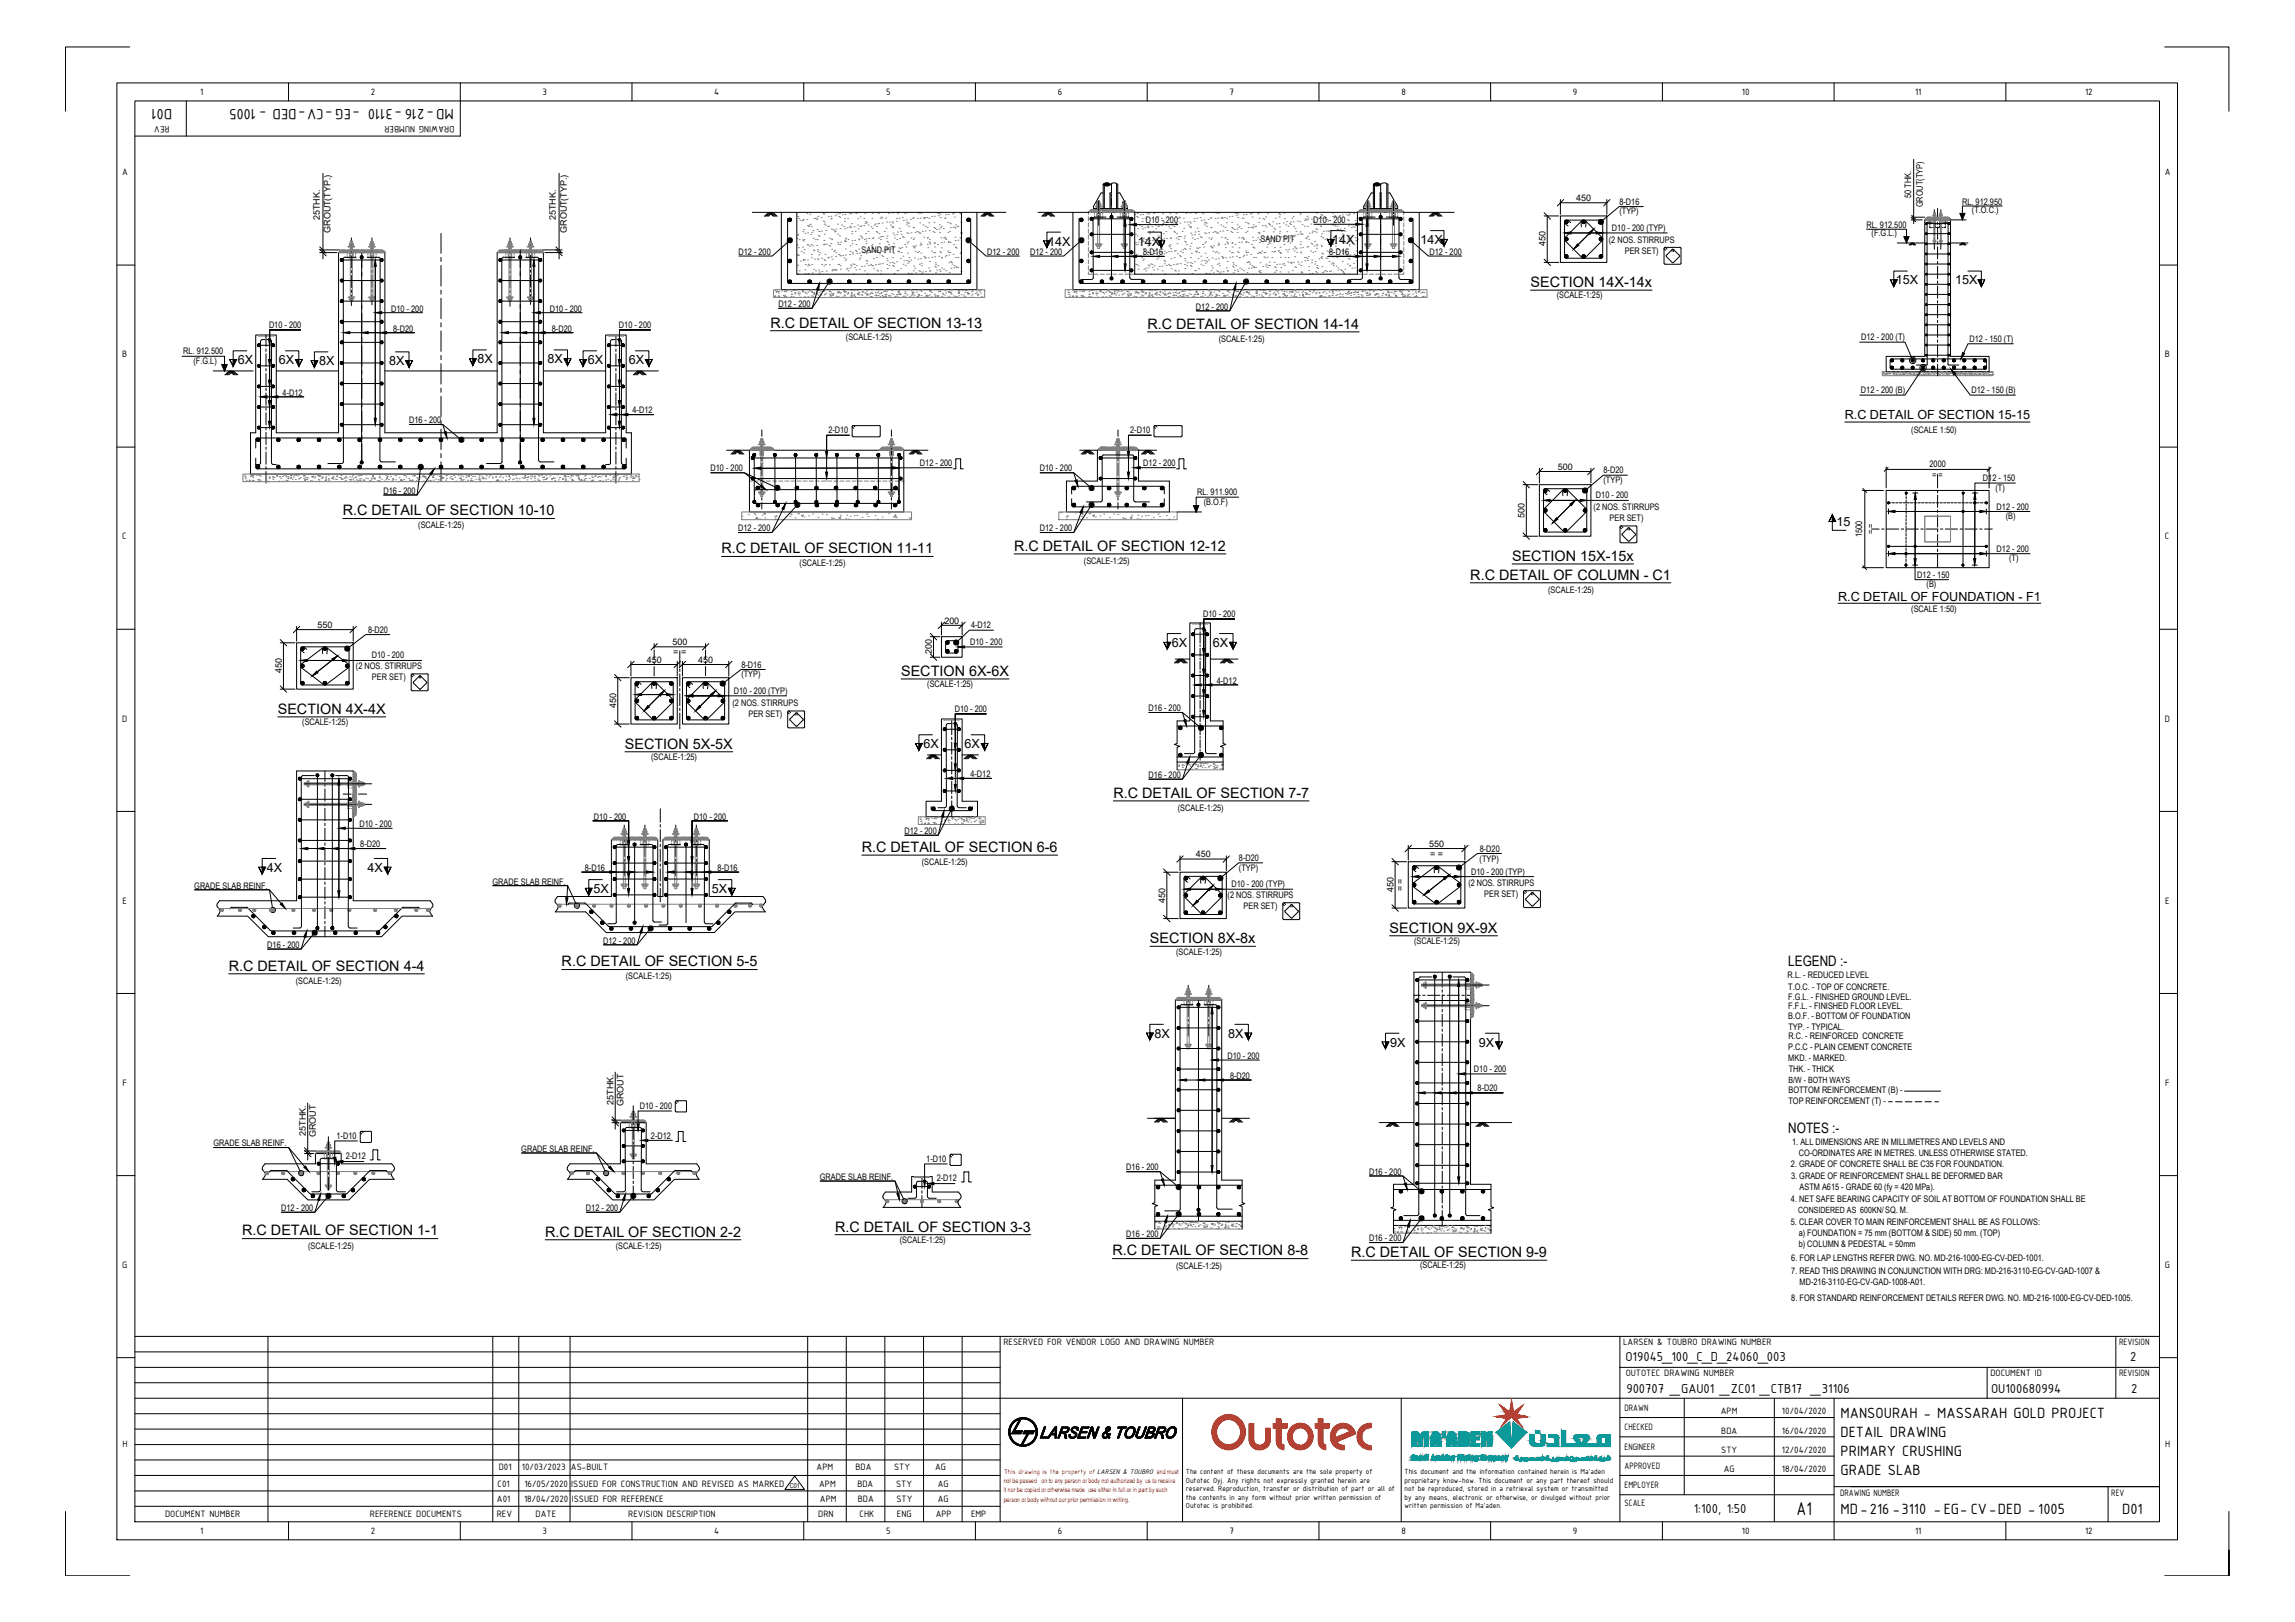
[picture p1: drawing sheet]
<svg xmlns="http://www.w3.org/2000/svg" width="841mm" height="594mm" viewBox="0 0 841 594" stroke-linecap="round" stroke-linejoin="round" font-family="sans-serif">
<defs><g id="words">
<text font-size="7.3" x="658.4" y="554.8">A1</text>
<g font-size="5.9">
<text x="63.1" y="39.8" transform="rotate(-180 63.1 39.8)">D01</text>
<text x="166.3" y="39.8" transform="rotate(-180 166.3 39.8)">MD-216 -3110 -EG -CV-DED - 1005</text>
<text x="674.5" y="519.2">MANSOURAH - MASSARAH GOLD PROJECT</text>
<text x="674.5" y="526.3">DETAIL DRAWING</text>
<text x="674.5" y="533.3">PRIMARY CRUSHING</text>
<text x="674.5" y="540.4">GRADE SLAB</text>
<text x="674.5" y="554.5">MD-216 -3110 -EG- CV-DED - 1005</text>
<text x="777.7" y="554.5">D01</text>
</g>
<g font-size="5.3">
<text x="560.9" y="105.1">SECTION 14X-14x</text>
<text x="282.3" y="120">R.C DETAIL OF SECTION 13-13</text>
<text x="420.5" y="120.4">R.C DETAIL OF SECTION 14-14</text>
<text x="125.6" y="188.8">R.C DETAIL OF SECTION 10-10</text>
<text x="264.4" y="202.7">R.C DETAIL OF SECTION 11-11</text>
<text x="371.6" y="201.7">R.C DETAIL OF SECTION 12-12</text>
<text x="554.1" y="205.4">SECTION 15X-15x</text>
<text x="538.8" y="212.3">R.C DETAIL OF COLUMN - C1</text>
<text x="330.2" y="247.6">SECTION 6X-6X</text>
<text x="101.8" y="261.4">SECTION 4X-4X</text>
<text x="229" y="274.2">SECTION 5X-5X</text>
<text x="408" y="292.2">R.C DETAIL OF SECTION 7-7</text>
<text x="315.8" y="312.1">R.C DETAIL OF SECTION 6-6</text>
<text x="509.2" y="341.6">SECTION 9X-9X</text>
<text x="421.4" y="345.5">SECTION 8X-8x</text>
<text x="205.8" y="354">R.C DETAIL OF SECTION 5-5</text>
<text x="655.3" y="353.8">LEGEND :-</text>
<text x="83.8" y="355.6">R.C DETAIL OF SECTION 4-4</text>
<text x="655.3" y="414.8">NOTES :-</text>
<text x="88.8" y="452.5">R.C DETAIL OF SECTION 1-1</text>
<text x="199.8" y="453">R.C DETAIL OF SECTION 2-2</text>
<text x="306" y="451.1">R.C DETAIL OF SECTION 3-3</text>
<text x="407.7" y="459.8">R.C DETAIL OF SECTION 8-8</text>
<text x="495.2" y="460.4">R.C DETAIL OF SECTION 9-9</text>
</g>
<g font-size="5.1">
<text x="595.7" y="498.4">O19045_100_C_D_24060_003</text>
<text x="780.7" y="498.4">2</text>
<text x="596" y="510.2">900707 _GAU01 _ZC01 _CTB17 _31106</text>
<text x="729.6" y="510.2">OU100680994</text>
<text x="781" y="510.2">2</text>
<text x="620.7" y="554.1">1:100, 1:50</text>
</g>
<g font-size="4.6">
<text x="384.1" y="90">14X</text>
<text x="416.9" y="90">14X</text>
<text x="488.1" y="89.5">14X</text>
<text x="520.5" y="89.5">14X</text>
<text x="694.8" y="104">15X</text>
<text x="716.4" y="104.2">15X</text>
<text x="87.2" y="133.4">6X</text>
<text x="102.2" y="133.4">6X</text>
<text x="116.9" y="133.8">8X</text>
<text x="142.6" y="133.8">8X</text>
<text x="175" y="133.1">8X</text>
<text x="200.6" y="133.1">8X</text>
<text x="215.4" y="133.4">6X</text>
<text x="230.4" y="133.4">6X</text>
<text x="676" y="153.6">R.C DETAIL OF SECTION 15-15</text>
<text x="673" y="192.7">15</text>
<text x="673.6" y="220">R.C DETAIL OF FOUNDATION - F1</text>
<text x="429.5" y="237">6X</text>
<text x="444.5" y="237">6X</text>
<text x="338.4" y="274.1">6X</text>
<text x="353.5" y="274.1">6X</text>
<text x="97.8" y="319.4">4X</text>
<text x="134.7" y="319.4">4X</text>
<text x="217.5" y="327.1">5X</text>
<text x="260.8" y="327.1">5X</text>
<text x="423.1" y="380.1">8X</text>
<text x="450.1" y="380.1">8X</text>
<text x="509.4" y="383.3">9X</text>
<text x="542" y="383.3">9X</text>
</g>
<g font-size="3.7">
<text x="73.4" y="34.8">1</text>
<text x="135.9" y="34.8">2</text>
<text x="198.8" y="34.7">3</text>
<text x="261.7" y="34.8">4</text>
<text x="324.7" y="34.7">5</text>
<text x="387.7" y="34.8">6</text>
<text x="450.6" y="34.8">7</text>
<text x="513.5" y="34.8">8</text>
<text x="576.4" y="34.7">9</text>
<text x="638.3" y="34.8">10</text>
<text x="701.8" y="34.8">11</text>
<text x="764.1" y="34.8">12</text>
<text x="62.1" y="46.3" transform="rotate(-180 62.1 46.3)">REV</text>
<text x="166.5" y="46.3" transform="rotate(-180 166.5 46.3)">DRAWING NUMBER</text>
<text x="44.7" y="64.2">A</text>
<text x="793.3" y="64.2">A</text>
<text x="44.8" y="130.9">B</text>
<text x="793.4" y="130.9">B</text>
<text x="44.8" y="197.6">C</text>
<text x="793.4" y="197.6">C</text>
<text x="44.7" y="264.3">D</text>
<text x="793.3" y="264.3">D</text>
<text x="44.9" y="331">E</text>
<text x="793.4" y="331">E</text>
<text x="44.9" y="397.7">F</text>
<text x="793.5" y="397.7">F</text>
<text x="44.8" y="464.4">G</text>
<text x="793.4" y="464.4">G</text>
<text x="367.7" y="492.8">RESERVED FOR VENDOR LOGO AND DRAWING NUMBER</text>
<text x="594.8" y="492.8">LARSEN &amp; TOUBRO DRAWING NUMBER</text>
<text x="776.5" y="492.8">REVISION</text>
<text x="595.7" y="504.1">OUTOTEC DRAWING NUMBER</text>
<text x="729.4" y="504.1">DOCUMENT ID</text>
<text x="776.5" y="504.1">REVISION</text>
<text x="595.3" y="516.8">DRAWN</text>
<text x="630.6" y="518">APM</text>
<text x="653" y="518">10/04/2020</text>
<text x="595.3" y="523.9">CHECKED</text>
<text x="630.8" y="525.1">BDA</text>
<text x="653" y="525.1">16/04/2020</text>
<text x="44.9" y="530.1">H</text>
<text x="595.3" y="531">ENGINEER</text>
<text x="630.8" y="532.1">STY</text>
<text x="653" y="532.1">12/04/2020</text>
<text x="793.4" y="530.1">H</text>
<text x="182.8" y="538.5">D01</text>
<text x="191.2" y="538.5">10/03/2023</text>
<text x="209.2" y="538.6">AS-BUILT</text>
<text x="299.2" y="538.6">APM</text>
<text x="313.5" y="538.6">BDA</text>
<text x="327.6" y="538.6">STY</text>
<text x="342.7" y="538.6">AG</text>
<text x="595.3" y="538">APPROVED</text>
<text x="631.7" y="539.2">AG</text>
<text x="653" y="539.2">18/04/2020</text>
<text x="182.3" y="544.6">C01</text>
<text x="192.2" y="544.6">16/05/2020</text>
<text x="209.4" y="544.6">ISSUED FOR CONSTRUCTION AND REVISED AS MARKED</text>
<text x="300.2" y="544.6">APM</text>
<text x="314.2" y="544.6">BDA</text>
<text x="328.4" y="544.6">STY</text>
<text x="343.7" y="544.6">AG</text>
<text x="595.3" y="545.1">EMPLOYER</text>
<text x="182.1" y="550.3">A01</text>
<text x="192.1" y="550.3">18/04/2020</text>
<text x="209.5" y="550.3">ISSUED FOR REFERENCE</text>
<text x="300.5" y="550.3">APM</text>
<text x="314.4" y="550.3">BDA</text>
<text x="328.5" y="550.3">STY</text>
<text x="343.6" y="550.3">AG</text>
<text x="595.3" y="551.6">SCALE</text>
<text x="674.3" y="548">DRAWING NUMBER</text>
<text x="773.7" y="548">REV</text>
<text x="60.5" y="555.7">DOCUMENT NUMBER</text>
<text x="135.6" y="555.7">REFERENCE DOCUMENTS</text>
<text x="182" y="555.7">REV</text>
<text x="196.3" y="555.7">DATE</text>
<text x="230.2" y="555.7">REVISION DESCRIPTION</text>
<text x="299.9" y="555.7">DRN</text>
<text x="315" y="555.7">CHK</text>
<text x="328.7" y="555.7">ENG</text>
<text x="342.9" y="555.7">APP</text>
<text x="355.8" y="555.7">EMP</text>
<text x="73.4" y="561.7">1</text>
<text x="135.9" y="561.8">2</text>
<text x="198.8" y="561.7">3</text>
<text x="261.7" y="561.7">4</text>
<text x="324.7" y="561.7">5</text>
<text x="387.7" y="561.8">6</text>
<text x="450.6" y="561.7">7</text>
<text x="513.5" y="561.7">8</text>
<text x="576.4" y="561.9">9</text>
<text x="638.3" y="561.7">10</text>
<text x="701.8" y="561.7">11</text>
<text x="764.1" y="561.8">12</text>
</g>
<g font-size="3.3">
<text x="577.6" y="73.6">450</text>
<text x="593.5" y="75">8-D16</text>
<text x="700.3" y="72.4" transform="rotate(-90 700.3 72.4)">50 THK.</text>
<text x="704.6" y="76" transform="rotate(-90 704.6 76)">GROUT(TYP)</text>
<text x="719" y="75">RL. 912.950</text>
<text x="722.6" y="78">(T.O.C.)</text>
<text x="117.2" y="80.7" transform="rotate(-90 117.2 80.7)">25THK.</text>
<text x="203.7" y="80.7" transform="rotate(-90 203.7 80.7)">25THK.</text>
<text x="419.9" y="81.7">D10 - 200</text>
<text x="481.3" y="81.5">D10 - 200</text>
<text x="593.5" y="78.5">(TYP)</text>
<text x="684" y="83.5">RL. 912.500</text>
<text x="121.1" y="85.3" transform="rotate(-90 121.1 85.3)">GROUT(TYP.)</text>
<text x="207.7" y="85.3" transform="rotate(-90 207.7 85.3)">GROUT(TYP.)</text>
<text x="461.9" y="88.7">SAND PIT</text>
<text x="589.6" y="88.9">(2 NOS. STIRRUPS</text>
<text x="590.7" y="84.6">D10 - 200 (TYP)</text>
<text x="685.9" y="86.5">(F.G.L.)</text>
<text x="270.6" y="93.3">D12 - 200</text>
<text x="315.8" y="92.8">SAND PIT</text>
<text x="361.8" y="93.3">D12 - 200</text>
<text x="377.5" y="93.3">D12 - 200</text>
<text x="418.9" y="93.4">8-D16</text>
<text x="487.1" y="93.4">8-D16</text>
<text x="523.9" y="93.3">D12 - 200</text>
<text x="566.4" y="90.3" transform="rotate(-90 566.4 90.3)">450</text>
<text x="595.4" y="92.9">PER SET)</text>
<text x="285.2" y="112.5">D12 - 200</text>
<text x="438.3" y="113.4">D12 - 200</text>
<text x="570.5" y="109.3">(SCALE-1:25)</text>
<text x="143.3" y="114.1">D10 - 200</text>
<text x="201.5" y="114.1">D10 - 200</text>
<text x="98.6" y="120.1">D10 - 200</text>
<text x="144.1" y="121.4">8-D20</text>
<text x="202.2" y="121.4">8-D20</text>
<text x="226.8" y="120.1">D10 - 200</text>
<text x="310" y="124.7">(SCALE-1:25)</text>
<text x="446.6" y="125.1">(SCALE-1:25)</text>
<text x="682.1" y="124.6">D12 - 200 (T)</text>
<text x="721.7" y="125.2">D12 - 150 (T)</text>
<text x="67.1" y="129.7">RL. 912.500</text>
<text x="70.9" y="133.4">(F.G.L)</text>
<text x="682" y="144">D12 - 200 (B)</text>
<text x="722.5" y="144">D12 - 150 (B)</text>
<text x="103.6" y="144.9">4-D12</text>
<text x="149.9" y="155">D16 - 200</text>
<text x="231.8" y="151.4">4-D12</text>
<text x="303.6" y="158.6">2-D10</text>
<text x="414.2" y="158.6">2-D10</text>
<text x="700.4" y="158.6">(SCALE 1:50)</text>
<text x="260.4" y="172.7">D10 - 200</text>
<text x="337.1" y="170.7">D12 - 200</text>
<text x="381.1" y="172.7">D10 - 200</text>
<text x="419" y="170.7">D12 - 200</text>
<text x="570.9" y="172.1">500</text>
<text x="587.6" y="173.4">8-D20</text>
<text x="707.1" y="171">2000</text>
<text x="587.6" y="177">(TYP)</text>
<text x="708.1" y="175.2">= =</text>
<text x="726.7" y="176.3">D12 - 150</text>
<text x="731.3" y="179.8">(T)</text>
<text x="140.5" y="180.8">D16 - 200</text>
<text x="438.7" y="181.3">RL. 911.900</text>
<text x="441.1" y="185">(B.O.F)</text>
<text x="584.9" y="182.5">D10 - 200</text>
<text x="558.7" y="189.7" transform="rotate(-90 558.7 189.7)">500</text>
<text x="584" y="186.7">(2 NOS. STIRRUPS</text>
<text x="589.8" y="190.7">PER SET)</text>
<text x="731.7" y="186.6">D12 - 200</text>
<text x="735.1" y="190.1">(B)</text>
<text x="153.3" y="193.6">(SCALE-1:25)</text>
<text x="270.5" y="194.6">D12 - 200</text>
<text x="381.1" y="194.6">D12 - 200</text>
<text x="682.4" y="196.9" transform="rotate(-90 682.4 196.9)">1500</text>
<text x="686.7" y="195.7" transform="rotate(-90 686.7 195.7)">= =</text>
<text x="731.7" y="202.1">D12 - 200</text>
<text x="293" y="207.4">(SCALE-1:25)</text>
<text x="397.2" y="206.4">(SCALE-1:25)</text>
<text x="736.3" y="205.6">(T)</text>
<text x="702.6" y="211.6">D12 - 150</text>
<text x="706" y="215.2">(B)</text>
<text x="567.3" y="217.1">(SCALE-1:25)</text>
<text x="440.9" y="225.9">D10 - 200</text>
<text x="700.4" y="224.1">(SCALE 1:50)</text>
<text x="116.3" y="230">550</text>
<text x="134.9" y="231.7">8-D20</text>
<text x="346.1" y="228.4">200</text>
<text x="355.8" y="230.2">4-D12</text>
<text x="246.4" y="236.3">500</text>
<text x="246.7" y="239.9">= =</text>
<text x="341.4" y="239.7" transform="rotate(-90 341.4 239.7)">200</text>
<text x="355.5" y="236.2">D10 - 200</text>
<text x="130.5" y="245.1">(2 NOS. STIRRUPS</text>
<text x="136.3" y="241.1">D10 - 200</text>
<text x="237" y="242.8">450</text>
<text x="255.9" y="242.8">450</text>
<text x="271.7" y="244.5">8-D16</text>
<text x="103.2" y="246.6" transform="rotate(-90 103.2 246.6)">450</text>
<text x="136.3" y="249.1">PER SET)</text>
<text x="271.7" y="248.1">(TYP)</text>
<text x="339.8" y="251.8">(SCALE-1:25)</text>
<text x="445.9" y="250.4">4-D12</text>
<text x="268.9" y="254.1">D10 - 200 (TYP)</text>
<text x="225.7" y="259.4" transform="rotate(-90 225.7 259.4)">450</text>
<text x="268.4" y="258.7">(2 NOS. STIRRUPS</text>
<text x="274.3" y="262.7">PER SET)</text>
<text x="349.9" y="260.7">D10 - 200</text>
<text x="420.9" y="260.5">D16 - 200</text>
<text x="110.8" y="265.6">(SCALE-1:25)</text>
<text x="238.6" y="278.4">(SCALE-1:25)</text>
<text x="355.6" y="284.7">4-D12</text>
<text x="420.9" y="284.9">D16 - 200</text>
<text x="431.6" y="296.9">(SCALE-1:25)</text>
<text x="131.8" y="302.8">D10 - 200</text>
<text x="217.7" y="300.2">D10 - 200</text>
<text x="254.3" y="300.2">D10 - 200</text>
<text x="331.5" y="305.4">D12 - 200</text>
<text x="132" y="310.1">8-D20</text>
<text x="523.7" y="310.1">550</text>
<text x="542.3" y="311.9">8-D20</text>
<text x="337.8" y="316.8">(SCALE-1:25)</text>
<text x="438.2" y="314">450</text>
<text x="454" y="315.4">8-D20</text>
<text x="524.1" y="313.7">= =</text>
<text x="542.2" y="315.6">(TYP)</text>
<text x="214.3" y="319">8-D16</text>
<text x="263" y="319">8-D16</text>
<text x="454" y="319">(TYP)</text>
<text x="539.1" y="320.3">D10 - 200 (TYP)</text>
<text x="71.2" y="325.6">GRADE SLAB REINF.</text>
<text x="180.5" y="324.1">GRADE SLAB REINF.</text>
<text x="449.9" y="328.9">(2 NOS. STIRRUPS</text>
<text x="451.3" y="324.9">D10 - 200 (TYP)</text>
<text x="510.7" y="326.8" transform="rotate(-90 510.7 326.8)">450</text>
<text x="514.2" y="326.4" transform="rotate(-90 514.2 326.4)">= =</text>
<text x="538.1" y="324.5">(2 NOS. STIRRUPS</text>
<text x="543.9" y="328.5">PER SET)</text>
<text x="427" y="330.6" transform="rotate(-90 427 330.6)">450</text>
<text x="455.7" y="332.9">PER SET)</text>
<text x="97.9" y="347.3">D16 - 200</text>
<text x="221.1" y="345.6">D12 - 200</text>
<text x="518.2" y="345.8">(SCALE-1:25)</text>
<text x="431" y="349.7">(SCALE-1:25)</text>
<text x="229.3" y="358.7">(SCALE-1:25)</text>
<text x="655.1" y="358.2">R.L. - REDUCED LEVEL</text>
<text x="108.4" y="360.2">(SCALE-1:25)</text>
<text x="655.3" y="362.6">T.O.C. - TOP OF CONCRETE.</text>
<text x="655.3" y="366.2">F.G.L. - FINISHED GROUND LEVEL.</text>
<text x="655.3" y="369.7">F.F.L. - FINISHED FLOOR LEVEL.</text>
<text x="655.3" y="373.1">B.O.F. - BOTTOM OF FOUNDATION</text>
<text x="655.4" y="377.2">TYP. - TYPICAL.</text>
<text x="655.4" y="380.6">R.C. - REINFORCED CONCRETE</text>
<text x="449.8" y="387.7">D10 - 200</text>
<text x="655.3" y="384.4">P.C.C - PLAIN CEMENT CONCRETE</text>
<text x="655.3" y="388.7">MKD. - MARKED.</text>
<text x="450.8" y="395.2">8-D20</text>
<text x="540.2" y="392.7">D10 - 200</text>
<text x="655.5" y="392.7">THK. - THICK</text>
<text x="541.5" y="399.6">8-D20</text>
<text x="655.4" y="400.5">BOTTOM REINFORCEMENT (B) -</text>
<text x="224.8" y="404.6" transform="rotate(-90 224.8 404.6)">25THK.</text>
<text x="228.5" y="405.1" transform="rotate(-90 228.5 405.1)">GROUT</text>
<text x="234.5" y="406.2">D10 - 200</text>
<text x="655.4" y="404.4">TOP REINFORCEMENT (T) -</text>
<text x="78.2" y="419.8">GRADE SLAB REINF.</text>
<text x="112.1" y="415.9" transform="rotate(-90 112.1 415.9)">25THK.</text>
<text x="115.8" y="416.4" transform="rotate(-90 115.8 416.4)">GROUT</text>
<text x="123.3" y="417.1">1-D10</text>
<text x="238.5" y="417.1">2-D12</text>
<text x="656.7" y="419.4">1. ALL DIMENSIONS ARE IN MILLIMETRES AND LEVELS AND</text>
<text x="126.7" y="424.5">2-D12</text>
<text x="191" y="422">GRADE SLAB REINF.</text>
<text x="339.5" y="425.5">1-D10</text>
<text x="659.2" y="423.3">CO-ORDINATES ARE IN METRES. UNLESS OTHERWISE STATED.</text>
<text x="412.7" y="428.7">D16 - 200</text>
<text x="501.8" y="430.2">D16 - 200</text>
<text x="656.3" y="427.5">2. GRADE OF CONCRETE SHALL BE C35 FOR FOUNDATION.</text>
<text x="656.4" y="431.9">3. GRADE OF REINFORCEMENT SHALL BE DEFORMED BAR</text>
<text x="300.5" y="432.3">GRADE SLAB REINF.</text>
<text x="343.3" y="432.6">2-D12</text>
<text x="659.5" y="435.9">ASTM A615 - GRADE 60 (fy = 420 MPa).</text>
<text x="103" y="443.7">D12 - 200</text>
<text x="214.7" y="443.7">D12 - 200</text>
<text x="656.3" y="440.4">4. NET SAFE BEARING CAPACITY OF SOIL AT BOTTOM OF FOUNDATION SHALL BE</text>
<text x="656.3" y="448.7">5. CLEAR COVER TO MAIN REINFORCEMENT SHALL BE AS FOLLOWS:</text>
<text x="329.8" y="455.4">(SCALE-1:25)</text>
<text x="412.7" y="453.1">D16 - 200</text>
<text x="501.8" y="454.6">D16 - 200</text>
<text x="659.2" y="452.8">a) FOUNDATION = 75 mm (BOTTOM &amp; SIDE) 50 mm. (TOP)</text>
<text x="112.9" y="457.6">(SCALE-1:25)</text>
<text x="225.6" y="457.6">(SCALE-1:25)</text>
<text x="659.2" y="456.8">b) COLUMN &amp; PEDESTAL = 50mm</text>
<text x="431" y="464.6">(SCALE-1:25)</text>
<text x="520.4" y="464.4">(SCALE-1:25)</text>
<text x="656.4" y="466.5">7. READ THIS DRAWING IN CONJUNCTION WITH DRG: MD-216-3110-EG-CV-GAD-1007 &amp;</text>
<text x="656.4" y="462">6. FOR LAP LENGTHS REFER DWG. NO. MD-216-1000-EG-CV-DED-1001.</text>
<text x="659.5" y="470.6">MD-216-3110-EG-CV-GAD-1008-A01.</text>
<text x="656.4" y="476.6">8. FOR STANDARD REINFORCEMENT DETAILS REFER DWG. NO. MD-216-1000-EG-CV-DED-1005.</text>
</g>
<g font-size="3.1">
<text x="655.4" y="396.7">B/W - BOTH WAYS</text>
<text x="658.9" y="444.4">CONSIDERED AS 600KN/SQ. M.</text>
</g>
<g font-size="2.9">
<text x="434.6" y="539.9">The content of these documents are the sole property of</text>
<text x="514.7" y="539.9">This document and the information contained herein is Ma'aden</text>
<text x="434.6" y="543.1">Outotec Oyj. Any rights not expressly granted herein are</text>
<text x="514.7" y="543.1">proprietary know-how. This document or any part thereof should</text>
<text x="434.6" y="546.2">reserved. Reproduction, transfer or distribution of part or all of</text>
<text x="434.6" y="549.4">the contents in any form without prior written permission of</text>
<text x="514.7" y="546.2">not be reproduced, stored in a retrieval system or transmitted</text>
<text x="514.7" y="549.4">by any means, electronic or otherwise, or divulged without prior</text>
<text x="434.6" y="552.5">Outotec is prohibited.</text>
<text x="514.7" y="552.5">written permission of Ma'aden.</text>
</g>
<text font-size="2.6" fill="#f00" x="367.9" y="539.7">This drawing is the property of LARSEN &amp; TOUBRO and must</text>
<text font-size="2.5" x="289.4" y="544.8">C01</text>
<g font-size="2.4" fill="#f00">
<text x="367.8" y="543.2">not be passed on to any person or body not authorized by us to receive</text>
<text x="367.8" y="546.5">it nor be copied or otherwise made use either in full or in part by such</text>
<text x="367.8" y="550">person or body without our prior permission in writing.</text>
</g>
</g></defs>
<!-- layer: CI-NEWLINES -->
<g fill="none" stroke="#000" stroke-width=".37">
<path d="M286.3 77.8h5.7v22.6h60.3v-22.6h5.7v28.3h-71.7zM393.2 77.8h22.6v22.6h81.6v-22.6h22.7v28.3h-126.9zM571.8 79.1h17v17h-17zM124.1 92.5h16.9M182.2 92.5h16.9M705.3 80.5h9.5v50h14.1v5.7h-37.7v-5.7h14.1zM707.2 82.8v.6h.6M707.2 80.5v.5M707.2 81.5v.9M708.3 83.4h.9M709.3 80.5v.5M709.3 81.5v.9"/>
<path d="M709.3 82.8v.6M709.6 83.4h.9M710.8 80.5v.5M710.8 81.5v.9M710.8 82.8v.6M710.9 83.4h1M712.9 82.8v.6h-.6M712.9 80.5v.5M712.9 81.5v.9M93.7 122.7h7.5v35.8h22.9v-66h16.9v66h41.2v-66h16.9v66h22.8v-35.8h7.6v35.8h1.9v15.1h-139.6v-15.1h1.9zM274.6 164.9h56.6v22.6h-56.6zM390.8 176.2h11.4v-11.3h15v11.3h11.3v11.3h-37.7z"/>
<path d="M564.1 177.5h18.9v18.9h-18.9zM691.2 179.6h37.7v28.3h-37.7zM108.7 235.4h20.7v17h-20.7zM345 233.2h7.6v7.5h-7.6zM231.2 248.2h17v17h-17zM250.1 248.2h17v17h-17zM345 263.3h7.6v30.2h5.6v5.6h-18.8v-5.6h5.6zM431.4 264h4.6v-35.9h7.6v35.9h4.6M431.4 279.1h16.8M432.4 319.5h17v16.9h-17zM516.1 315.6h20.7v17h-20.7zM79.6 335.5h11.1l7.6 7.6h41.5l7.5-7.6h11.2"/>
<path d="M80.5 329.9h28.2v-47.5h20.7v47.5h28.2M203.5 334h11.1l7.6 7.6h39.6l7.5-7.6h11.1M204.4 328.4h19.7v-20.8h16.9v20.8h1.9v-20.8h17v20.8h19.7M430.7 366.2h17v66h7.5M430.7 366.2h17M430.7 366.2v66h-7.5M96.2 431.9h9l7.6 7.6h15.1l7.5-7.6h9M97.1 426.3h18.5v-3.8h9.4v3.8h18.5M208 431.9h9l7.5 7.6h15.1l7.6-7.6h9M208.9 426.3h18.5v-15.1h9.4v15.1h18.5M324.6 436.6h9.5v-5.7h7.5v5.7h9.6M510.7 433.8h7.4v-77.7h20.8v77.7h7.5"/>
<path d="M323.6 442.2h28.5M423.2 447.3h32M510.7 448.8h35.7"/>
</g>
<!-- layer: CI-EXISTING -->
<g fill="none" stroke="#808080" stroke-width=".37">
<path d="M292.3 79.3h.1M295.7 78.2h.1M296.8 78.5h.1M299.3 79.9h.1M299.7 79.2h.1M300.9 79.7h.1M301.7 78.2h.1M301.9 78.4h.1M303.5 79.3h.1M304.5 79.2h.1M306.1 79h.1M306.7 78.4h.1"/>
<path d="M307.4 79.3h.1M307.7 78.2h.1M307.8 79.6h.1M308.6 78.7h.1M309.7 78.5h.1M310.6 80h.1M311.2 78.3h.1M311.9 78.2h.1M313.5 77.9h.1M313.6 78.1h.1M313.8 78h.1M314.8 77.9h.1"/>
<path d="M315.2 79.4h.1M316.6 80h.1M316.9 78.2h.1M319.5 79.9h.1M319.6 78.1h.1M321.8 78.2h.1M322.5 80h.1M322.9 79.5h.1M323.2 79.8h.1M324.6 79.9h.1M325.6 78.1h.1M327 78h.1"/>
<path d="M328.5 80h.1M328.6 77.8h.1M329 78.2h.1M329.5 79.9h.1M330.7 79.7h.1M331.5 78.1h.1M332 77.9h.1M334.5 79.9h.1M334.6 79.7h.1M336.4 78h.1M336.9 77.9h.1M337.2 79.9h.1"/>
<path d="M337.5 78.1h.1M338.3 79.7h.1M338.8 79.7h.1M339.6 79.7h.1M340.4 79.9h.1M341.4 79.3h.1M342.4 79.2h.1M343.5 78.1h.1M343.9 79h.1M344.1 78.1h.1M344.5 78.4h.1M344.5 79.7h.1"/>
<path d="M346.1 79.9h.1M346.4 79.9h.1M346.5 78.7h.1M347.5 78.5h.1M349.1 78.3h.1M349.4 78.1h.1M349.7 79.5h.1M351.7 78h.1M351.9 78.2h.1M398.9 77.8l.9-1h15.1l.9 1M399 77.7h.1M399.2 77.7h.1"/>
<path d="M399.2 77.5h.1M399.3 77.4h.1M399.4 77.7h.1M399.4 77.4h.1M399.5 77.2h-.1M399.6 77.7h.1M399.6 77.3h.1M399.6 77h.1M399.7 77h.1M399.7 77.1h.1M399.7 77.7h.1M399.8 77.4h.1"/>
<path d="M399.9 77.7h.1M399.9 77.3h.1M399.9 76.9h.1M399.9 77.4h.1M399.9 77h.1M400 77h.1M400 77.7h.1M400.1 76.9h.1M400.2 77.3h.1M400.2 77.1h.1M400.2 77.4h.1M400.2 77.6h.1"/>
<path d="M400.2 77.7h.1M400.4 77.6h.1M400.4 77.3h.1M400.4 77h.1M400.4 77.2h.1M400.5 77.2h.1M400.5 76.9h.1M400.5 77.5h.1M400.6 77.5h.1M400.7 77.1h.1M400.7 77.7h.1M400.8 77.7l-.1 .1"/>
<path d="M400.8 77.3v.1M400.8 77.6h.1M400.8 77.5h.1M400.8 77.1h.1M400.9 77.2h.1M400.9 76.9h.1M400.9 77.3l-.1 .1M401.1 77.1h-.1M401.1 77.1h.1M401.1 77.4h.1M401.2 77.7h.1M401.2 77.1h.1"/>
<path d="M401.2 77.1v.1M401.3 77.5h.1M401.3 77.1h.1M401.4 77.2h.1M401.4 77.4h.1M401.4 77.1h.1M401.4 75.5h2.4v.3h-2.4zM401.5 77.4h.1M401.6 77.7h.1M401.6 77.4h.1M401.6 77.4v.1M401.7 77.1h.1"/>
<path d="M401.7 77.4h.1M401.8 77.7h.1M401.8 77.4h.1M401.9 77.4h.1M401.9 77.1h.1M401.9 74.6v.3M401.9 75.1v.4M401.9 75h.4M401.9 74.5h.4M401.9 74.8h.4M401.9 77.3h.1M402 77.8h1.3v1.9h-1.3z"/>
<path d="M402 77.4h.1M402 77h.1M402 77.8v1.9M402.1 74.5h1.1M402.1 74.9h1.1M402.2 77.4h.1M402.3 77.3h.1M402.2 77.8h.1M402.2 77.1h.1M402.2 77.3h.1M402.2 73.7h.8l-.8 .3M402.2 73.8l.7-.2v.9"/>
<path d="M402.2 75.1v15.9h.8v-.8M402.2 74.6v.3M402.2 76l.7-.2-.7 .2M402.2 76.3l.8-.2-.8 .2M402.3 75h.7M402.3 74.6h.7M402.3 74.8h.7M402.3 77h.1M402.3 73.6v.9M402.3 77.7h.1M402.3 77.4h.1M402.3 77.1v.1"/>
<path d="M402.4 77.7h.1M402.4 77.3h.1M402.6 76.9h.1M402.6 77.3h.1M402.7 77.6h.1M402.7 77.8h.1M402.7 77.2h.1M402.8 77.1h.1M402.8 77.6h.1M402.8 77.3h.1M402.8 77h.1M402.9 76.9h.1"/>
<path d="M402.9 77.5v.1M402.9 75.5l.1 14.2M403 77.3h.1M403 76.4l-.8 .2h.8M403 73.9l-.8 .2M403 74l-.8 .2M403 74.1l-.8 .3 .8-.1M403 74.4l-.5 .1M403 76l-.8 .1M403 76.3l-.8 .1M403 76.5l-.6 .1M403 75h.4l-.1 .5"/>
<path d="M403 74.5h.4l-.1 .4-.3-.1M403 77.6h.1M403 77.2h.1M403 77.5l-.1 .1M403 74.6v.3M403 75.1v.4M403.1 76.8h.1M403.2 77.8v1.9M403.9 77.8h.1M404 77.4h.1M404.1 76.9h.1M404.1 76.8h.1"/>
<path d="M404.2 77.4h.1M404.2 77.1h.1M404.3 77.6h.1M404.3 77.7h.1M404.3 77.4h.1M404.3 77.2h.1M404.3 77.1h.1M404.3 77.6v.1M404.4 77h.1M404.4 77.4h.1M404.5 77.4h.1M404.5 76.9h.1"/>
<path d="M404.6 77.7h.1M404.7 76.9h.1M404.8 77.7h.1M404.8 77.3h.1M404.8 77h.1M404.8 77.8h.1M404.9 77.7h.1M405 77.4h.1M405.1 76.9h.1M405.1 77.3v.1M405.2 77.6h.1M405.2 77.3h.1"/>
<path d="M405.2 76.9h.1M405.2 77.3h-.1M405.2 77.7v.1M405.2 77.7h.1M405.3 76.9h.1M405.3 77.3h.1M405.3 77.7v.1M405.4 77.7h.1M405.4 77.2h.1M405.4 76.9h.1M405.5 77v.1M405.5 77.4h.1"/>
<path d="M405.5 77.2h.1M405.7 76.8h.1M405.7 76.9h.1M405.7 77.7l-.1 .1M405.7 77.7h.1M405.8 77.5h.1M405.8 77.2h.1M405.8 77.7h-.1M405.8 76.9h.1M405.8 77.3h.1M405.9 77h.1M405.9 77.6h.1"/>
<path d="M406 77.1h.1M406 77.4h.1M406.1 77.1h.1M406.1 77.5h.1M406.1 76.8v.1M406.2 77.1h.1M406.2 76.8l-.1 .1M406.2 77.8h.1M406.2 77.4h.1M406.2 76.9h.1M406.3 77.1h.1M406.3 77.3h.1"/>
<path d="M406.3 77.8h.1M406.3 77.5h.1M406.4 77.1h.1M406.5 77.5h.1M406.5 77.4h.1M406.6 77.4h-.1M406.6 77.1h.1M406.7 77.7h.1M406.7 77.1h.1M406.7 77.4h.1M406.7 77.8h.1M406.7 77h.1"/>
<path d="M406.8 77.4h.1M406.9 77.1v.1M406.9 77.1h.1M407 77.4h.1M407 77.5h.1M407.1 77.7h.1M407.1 77.7l-.1 .1M407.1 77.7v.1M407.2 77.6h.1M407.2 77.3h.1M407.2 77h.1M407.2 77v.1"/>
<path d="M407.3 77.6h.1M407.3 77.1h.1M407.3 77.7h.1M407.3 77.4h.1M407.5 77.5h.1M407.5 77.2h.1M407.5 77.2v.1M407.6 77.3h.1M407.6 77h.1M407.6 77.2h.1M407.7 77.6h.1M407.7 77.2h.1"/>
<path d="M407.7 76.9h.1M407.7 77h.1M407.8 76.8h.1M407.8 76.9h.1M407.8 77.5h.1M407.9 77.4h.1M407.9 77.4v.1M407.9 77.6h.1M408 77.5h.1M408.2 77.2h.1M408.2 77.5h.1M408.2 76.8h.1"/>
<path d="M408.2 77h.1M408.3 77.6h.1M408.4 77.4h.1M408.5 77.5h.1M408.5 77.2h.1M408.7 77.7h.1M408.7 77.4h.1M408.7 77.1l-.1 .1M408.7 77.1h.1M408.8 77.1h.1M408.9 77.4h.1M408.9 77.3h.1"/>
<path d="M409.1 77.6h.1M409.1 77.7h.1M409.1 77.4h.1M409.2 77.4h.1M409.2 77.1h.1M409.2 77.8h.1M409.2 77.3h.1M409.3 77.1h.1M409.3 77.5l-.1 .1M409.4 77.1h.1M409.4 77.4h.1M409.4 77.8h.1"/>
<path d="M409.5 77.7h.1M409.5 77.4h.1M409.5 77.2h.1M409.5 76.8l-.1 .1M409.6 77.6h.1M409.6 77.3h.1M409.6 77.4h.1M409.7 77h.1M409.7 77.4h.1M409.8 77.1h.1M409.8 76.9h.1M409.9 77.5h.1"/>
<path d="M410 77h.1M410 77.2v.1M410.1 77.7h.1M410.1 77.1h.1M410.1 77.6h.1M410.2 77.6h.1M410.2 77.2h.1M410.2 76.9h.1M410.3 77.1h.1M410.4 77.4h.1M410.3 77.3h.1M410.4 77.4l-.1 .1"/>
<path d="M410.4 77.5h.1M410.4 77.6h.1M410.6 76.9h.1M410.6 77.5h.1M410.6 77.6h.1M410.6 77h.1M410.6 77.6v.1M410.7 77.2h.1M410.7 77.6h.1M410.8 75.5h2.4v.3h-2.4zM411.4 77.8h1.3v1.9h-1.3zM411.5 77.3h.1"/>
<path d="M411.5 74.5h1.1M411.5 74.9h1.1M411.5 77.8v1.9M411.5 76.8l.1 .1M411.6 77.1h.1M411.6 77.7h.1M411.6 76.8v.1M411.6 77.4h.1M411.6 77h.1M411.6 77.6h.1M411.7 74.6h.7v.3l-.7-.1M411.7 77.4h.1"/>
<path d="M411.7 73.7l.7-.1v.9M411.7 75.1l.7-.1v16h-.7zM411.7 74l.7-.1-.7 .2M411.7 74.6v.3M411.7 76l.7-.2-.7 .2M411.7 76.3l.7-.2-.7 .2M411.7 75h-.4v.5M411.7 74.5h-.4v.4l.4-.1M411.7 77.6h.1M411.7 73.6v.9M411.8 77.2h.1M411.9 77.4h.1"/>
<path d="M411.9 77.1h.1M411.9 77.6h.1M412 77.7h.1M412.1 77.7h.1M412.1 77.7h-.1M412.1 77.6h.1M412.1 77.3h.1M412.1 77h.1M412.1 77.1h.1M412.2 77.7h.1M412.2 77.3h.1M412.2 76.9h.1"/>
<path d="M412.2 77h.1M412.3 76.9l-.1 .1M412.3 77.7l.1 .1M412.3 77.2h.1M412.3 77.8h.1M412.4 77.6h.1M412.4 77.6v.1M412.4 76.4l-.7 .2h.7M412.4 74l-.7 .2M412.4 74.1l-.7 .2M412.4 74.2l-.7 .2 .7-.1M412.4 74.4l-.5 .1"/>
<path d="M412.4 76l-.7 .1M412.4 76.3l-.7 .1M412.4 76.5l-.5 .1M412.4 75h.4v.5M412.4 74.5h.4l-.1 .4-.3-.1M412.5 77.4h.1M412.6 77.5h.1M412.6 77.2h.1M412.6 76.9h.1M412.6 77.7h.1M412.6 77.8v1.9M412.7 77h.1"/>
<path d="M412.8 77.4h.1M412.8 77.2h.1M412.9 77.7h.1M412.9 77.3h.1M412.9 77.2h.1M412.9 76.9v.1M412.9 77.6h.1M413.1 77.7h.1M413.1 77.8h.1M413.1 77.5h.1M413.1 77.1h.1M413.1 77.3h.1"/>
<path d="M413.1 76.9h.1M413.2 77.7h.1M413.2 77.6h.1M413.2 76.8v.1M413.4 76.9h.1M413.4 77.2h.1M413.4 77.1h.1M413.4 77.8h.1M413.4 77.7l-.1 .1M413.5 77.6h.1M413.5 77.7h.1M413.6 77.4h.1"/>
<path d="M413.6 77.1h.1M413.7 77.7h.1M413.7 77l-.1 .1M413.7 77.2h.1M413.7 77.4h.1M413.7 77.7v.1M413.8 77.7v.1M413.8 77.5h.1M413.9 77.3h.1M413.9 77h.1M414 77.7h.1M414 77.4h.1"/>
<path d="M414 77h.1M414 77.5h.1M414.1 77.1h.1M414.2 77.8h.1M414.2 77.4l-.1 .1M414.2 77.4h.1M414.3 77h.1M414.3 77.1h.1M414.3 77.4h.1M414.4 77.3h.1M414.4 77.8h.1M414.5 76.9h.1"/>
<path d="M414.5 77.7h.1M414.6 77.6h.1M414.6 77.3h.1M414.6 76.9h.1M414.7 77.4h.1M414.8 77.7h.1M414.9 77.3h.1M414.9 77h.1M414.9 77.1l.1 .1M415 77.1h.1M415 77.1l-.1 .1M415 77.5h.1"/>
<path d="M415 77.2h.1M415 77.7h.1M415 77.4h.1M415 77.1v.1M415.1 77.5h.1M415.2 77.2h.1M415.3 77.3h.1M415.5 77.8h.1M415.5 77.5h.1M415.5 77.7h.1M415.5 77.5v.1M415.6 77.6h.1"/>
<path d="M415.9 78.4h.1M416.5 79.3h.1M416.8 78.2h.1M416.9 79.6h.1M417.8 78.7h.1M418.7 78.5h.1M419.7 80h.1M420.3 78.3h.1M421 78.2h.1M422.6 77.9h.1M422.7 78.1h.1M422.9 78h.1"/>
<path d="M423.9 77.9h.1M424.3 79.4h.1M425.6 80h.1M426.1 78.2h.1M428.7 79.9h.1M428.7 78.1h.1M430.9 78.2h.1M431.6 80h.1M432 79.5h.1M432.3 79.8h.1M433.6 79.9h.1M434.7 78.1h.1"/>
<path d="M436.1 78h.1M437.6 80h.1M437.8 77.8h.1M438.1 78.2h.1M438.6 79.9h.1M439.7 79.7h.1M440.6 78.1h.1M441.1 77.9h.1M443.6 79.9h.1M443.7 79.7h.1M445.5 78h.1M446.1 77.9h.1"/>
<path d="M446.3 79.9h.1M446.6 78.1h.1M447.4 79.7h.1M447.9 79.7h.1M448.8 79.7h.1M449.5 79.9h.1M450.5 79.3h.1M451.5 79.2h.1M452.6 78.1h.1M453 79h.1M453.2 78.1h.1M453.5 78.4h.1"/>
<path d="M453.6 79.7h.1M455.2 79.9h.1M455.5 79.9h.1M455.6 78.7h.1M456.6 78.5h.1M458.2 78.3h.1M458.5 78.1h.1M458.8 79.5h.1M460.8 78h.1M461 78.2h.1M461.5 79.9h.1M461.8 77.9h.1"/>
<path d="M462.9 80h.1M463.8 79.4h.1M464.5 78.1h.1M467.4 79.9h.1M468.6 78.3h.1M468.7 79.5h.1M469 78.6h.1M470.5 78h.1M473.4 79.9h.1M473.9 79.3h.1M476.4 78.5h.1M476.4 78h.1"/>
<path d="M478.9 79.2h.1M479.3 79.9h.1M482.4 78h.1M483.2 80h.1M483.8 79.2h.1M484.1 78.5h.1M484.2 79.9h.1M484.4 78.8h.1M485.3 79.9h.1M485.7 79.6h.1M488.3 79.3h.1M488.4 78h.1"/>
<path d="M489 79.1h.1M489.3 79.2h.1M490.9 79h.1M491.3 79.9h.1M491.9 78.7h.1M493.5 78.6h.1M494 79h.1M494.4 78h.1M494.5 78.5h.1M496 78.3h.1M497.2 79.9h.1M497.4 77.8l1-1h15.1l.9 1"/>
<path d="M497.6 77.8h.1M497.7 77.7l-.1 .1M497.8 77.6h.1M497.8 77.5h.1M498 77.4h.1M498 77.6h.1M498.2 77.1h.1M498.2 77.3h.1M498.2 77.2h.1M498.3 77.5h.1M498.3 77.2h.1M498.3 77.1h.1"/>
<path d="M498.4 77.7h.1M498.5 76.8v.1M498.5 77.7h.1M498.5 77h.1M498.6 77.5h.1M498.6 77.4h.1M498.8 77.7h.1M498.8 77.4h.1M498.8 77.1h.1M498.8 77.7h-.1M498.9 77h.1M498.9 77.2h-.1"/>
<path d="M499 77.7h.1M499 77.3h.1M499.1 77.1h.1M499.1 77h-.1M499.1 77.4h.1M499.3 77.7h.1M499.3 77.4h.1M499.3 77h.1M499.3 77.3h.1M499.3 76.9h.1M499.4 77.7h.1M499.5 77.3l.1 .1"/>
<path d="M499.5 76.9h.1M499.6 77.7h.1M499.6 77.1h.1M499.6 77.6h.1M499.7 77.3h.1M499.7 77.6h.1M499.8 77.3h.1M499.8 77h.1M499.8 77.2h.1M499.9 77.2h.1M499.9 76.9h.1M500 77.5h.1"/>
<path d="M500 75.5h2.4v.3h-2.4zM500.1 77.7h.1M500.1 77.1h.1M500.1 77.7l.1 .1M500.2 77.3v.1M500.2 77.5h.1M500.2 77.1h.1M500.2 77.3h.1M500.2 77.7l-.1 .1M500.2 77.6h.1M500.2 77.2h.1M500.2 76.9h.1"/>
<path d="M500.3 77.2h.1M500.4 77.1h.1M500.4 77.1h-.1M500.5 77.1h.1M500.5 77.4h.1M500.6 77.7h.1M500.6 77.1h.1M500.6 77.8h1.3v1.9h-1.3zM500.7 74.5h1.1M500.7 74.9h1.1M500.7 77.8v1.9M500.7 77.5h.1"/>
<path d="M500.7 77.1h.1M500.8 77.2h.1M500.8 77.4h.1M500.8 77.1h.1M500.9 75h.7M500.9 74.6h.7M500.9 74.8h.7M500.9 74l.7-.3-.6-.2-.1 1M500.9 75.1v15.9h.7v-15.9M500.9 74.6v.3M500.9 73.8l.7-.2v.9M500.9 76l.7-.2-.7 .2"/>
<path d="M500.9 76.3l.7-.2-.7 .2M500.9 75h-.4v.5M500.9 74.5h-.4v.4l.4-.1M500.9 73.6v.9M500.9 75.5v1.1M501.6 77.1h.1M501.6 77.3h.1M501.6 77.4h.1M501.6 76.4l-.7 .2h.7M501.6 74.6v.3M501.6 73.9l-.7 .2M501.6 74l-.7 .2"/>
<path d="M501.6 74.1l-.7 .3 .7-.1M501.6 74.4l-.5 .1M501.6 76l-.7 .1M501.6 76.3l-.7 .1M501.6 76.5l-.5 .1M501.6 75h.4M501.6 74.5h.4M501.6 74.8h.4M501.6 77.8h.1M501.7 77.7h.1M501.7 77h.1M501.7 77.4h.1"/>
<path d="M501.8 77.7h.1M501.8 77.3h.1M501.8 77.1l-.1 .1M501.8 77.8v1.9M501.9 76.9h.1M502 74.6v.3M502 75.1v.4M502 77.3h.1M502.1 77.2h.1M502.1 77.6h.1M502.1 77.8h.1M502.2 77.6h.1"/>
<path d="M502.2 77.3h.1M502.2 77.1h.1M502.2 77h.1M502.3 76.9h.1M502.3 77.3h.1M502.4 77.6h.1M502.4 77.2h.1M502.5 76.8h.1M502.7 77.4h.1M502.6 77.2h.1M502.7 77.5h.1M502.7 77.2h.1"/>
<path d="M502.7 76.9h.1M502.7 77.7h.1M502.7 77.1h.1M502.8 76.8v.1M502.8 77.3h.1M502.9 76.8l-.1 .1M502.9 77.6h.1M503 77.5h.1M503.1 77.2h.1M503.1 77.2v.1M503.2 77.8h.1M503.2 77.5h.1"/>
<path d="M503.2 77.1h.1M503.3 77h.1M503.3 77.8h.1M503.3 77.4h.1M503.5 76.9h.1M503.5 76.8h.1M503.6 77.4h.1M503.6 77.1h.1M503.7 77.7h.1M503.7 77.4h.1M503.7 77.1h.1M503.7 77.2h.1"/>
<path d="M503.7 77.6h.1M503.7 77.6v.1M503.8 77.4h.1M503.8 77h.1M503.8 76.9h.1M503.9 77.7h.1M503.9 76.9h.1M504 76.9h-.1M504 76.9h.1M504.1 77.7h.1M504.1 77.3h.1M504.2 77h.1"/>
<path d="M504.2 77.3h.1M504.2 77.8h.1M504.3 77.7h.1M504.3 77.4h.1M504.4 76.9h.1M504.5 77.6h.1M504.6 77.3h.1M504.6 76.9h.1M504.6 77.3h-.1M504.6 77.6h.1M504.6 77.7h.1M504.6 77.7v.1"/>
<path d="M504.7 77.3h.1M504.7 77.7h.1M504.8 77.2h.1M504.8 76.9h.1M504.9 77.4h.1M504.9 77h.1M504.9 77v.1M504.9 77.2h.1M505 77.7h.1M505 77.7v.1M505 76.8h.1M505.1 76.9h.1"/>
<path d="M505.1 77.7h.1M505.1 77.5h.1M505.1 77.7l-.1 .1M505.1 77.2h.1M505.2 77.3h.1M505.3 77.6h.1M505.4 77h-.1M505.4 77.1h.1M505.4 77.4h.1M505.5 77.5h.1M505.5 77.1h.1M505.5 76.8v.1"/>
<path d="M505.6 76.9h.1M505.6 77.8h.1M505.6 77.4h.1M505.6 77.1h.1M505.7 77.8h.1M505.7 77.3h.1M505.7 77.5h.1M505.7 77.1h.1M505.8 77.5h.1M505.8 77.4h.1M505.9 77.4h.1M506 77.1h.1"/>
<path d="M506.1 77.7h.1M506.1 77.8h.1M506.1 77h.1M506.1 77.4h.1M506.1 77.1h.1M506.2 77.4h.1M506.2 77.1h.1M506.3 77.1h.1M506.3 77.4h.1M506.4 77.5h.1M506.4 77.4h.1M506.4 77.7l.1 .1"/>
<path d="M506.5 77.7h.1M506.5 77.7l-.1 .1M506.6 77h.1M506.6 77.6h.1M506.6 77.3h.1M506.7 77.1h.1M506.7 77.1h-.1M506.7 77.7h.1M506.7 77.4h.1M506.9 77.3h.1M506.9 77.5h.1M506.9 77.2h.1"/>
<path d="M506.9 77.2v.1M507 77h.1M507 77.3h.1M507.1 77.6h.1M507.1 77.2h.1M507.1 76.9h.1M507.1 77h.1M507.1 76.8h.1M507.2 76.9h.1M507.2 77.5h.1M507.2 77.4h.1M507.2 77.4l.1 .1"/>
<path d="M507.2 77.4v.1M507.3 77.6h.1M507.4 77.5h.1M507.6 77.5h.1M507.6 77.2h.1M507.6 76.8h.1M507.6 77h.1M507.6 77.2v.1M507.6 77.6h.1M507.6 77.3h.1M507.7 77.4h.1M507.9 77.5h.1"/>
<path d="M507.9 77.2h.1M508.1 77.7h.1M508.1 77.4h.1M508.1 77.1h.1M508.1 77.1l-.1 .1M508.2 77.1h.1M508.2 77.4h.1M508.3 77.3h.1M508.3 77.3v.1M508.5 77.6h.1M508.5 77.4h.1M508.5 77.7h.1"/>
<path d="M508.6 77.1h.1M508.6 77.4h.1M508.6 77.8h.1M508.6 77.5h.1M508.6 77.5v.1M508.7 77.1h.1M508.7 77.4h.1M508.8 77.8h.1M508.8 76.8v.1M508.9 77.7h.1M508.9 77.4h.1M508.9 77.2h.1"/>
<path d="M509 77.6h.1M509 77.4h.1M509 77.3h.1M509 77h.1M509.1 77.4h.1M509.1 77h.1M509.2 77.1h.1M509.2 76.9h.1M509.3 77.5h.1M509.4 77h.1M509.4 77.7h.1M509.4 77.1h.1"/>
<path d="M509.4 77.2v.1M509.5 77.7h.1M509.5 75.5h2.3v.3h-2.3zM509.5 77.2h-.1M509.5 77.6h.1M509.6 77.2h.1M509.6 76.9h.1M509.6 77.5h.1M509.7 77.1h.1M509.7 77.4v.1M509.7 77.3h.1M509.8 77.6h.1"/>
<path d="M509.8 77.5h.1M509.9 77.6h.1M510 76.9h.1M510 77h.1M510 77.6v.1M510 77.5h.1M510 77.2h.1M510 77.8h1.3v1.9h-1.3zM510.1 77.6h.1M510.1 74.5h1.1M510.1 74.9h1.1M510.1 77.8v1.9"/>
<path d="M510.2 77.1h.1M510.3 76.9h.1M510.3 75.1v15.9h.7v-15.9M510.3 74.6v.3M510.3 74l.7-.2-.7 .3M510.3 76.3l.7-.2-.7 .2M510.3 75h.7M510.3 74.6h.7M510.3 74.8h.7M510.3 75h-.4v.5M510.3 74.5h-.4v.4l.4-.1M510.4 73.6v.9"/>
<path d="M510.4 75.5v1.1M510.9 75.5v1.1M510.9 75.8l-.6 .2M511 75h.4v.5M511 74.5h.4v.4l-.4-.1M511 77.4h.1M511 73.7l-.6-.2-.1 1M511 77.6h.1M511 73.7v.8M511 74.6v.3M511 76.4l-.7 .2h.7M511 73.7l-.7 .1 .6-.2v.9"/>
<path d="M511 74l-.7 .2M511 74.1l-.7 .2M511 74.2l-.7 .2 .7-.1M511 74.4l-.4 .1M511 75.9l-.7 .1M511 76l-.7 .1M511 76.3l-.7 .1M511 76.5l-.5 .1M511.1 77.4h.1M511.1 77.6h.1M511.2 77.2h.1M511.2 77.8v1.9"/>
<path d="M511.3 77.4h.1M511.3 77.1h.1M511.3 77.6h.1M511.4 77.7h-.1M511.4 77.7h.1M511.5 77.6h.1M511.5 77.3h.1M511.5 77h.1M511.5 77.1h.1M511.5 77.7h.1M511.6 77h.1M511.6 77.7h.1"/>
<path d="M511.6 77.3h.1M511.7 77.2h.1M511.7 77.8h.1M511.7 77.6v.2M511.8 77.6h.1M511.8 77.6v.1M511.9 77.4h.1M512 77.5h.1M512 77.2h.1M512 76.9h.1M512 77.7h.1M512.1 77h.1"/>
<path d="M512.2 77.4h.1M512.2 77.7h.1M512.2 77.2h.1M512.2 77.4h-.1M512.3 77.3h.1M512.3 76.9v.1M512.3 77.6h.1M512.4 77.8h.1M512.4 77.7h.1M512.5 77.5h.1M512.5 77.1h.1M512.5 77.3h.1"/>
<path d="M512.5 76.9h.1M512.6 77.7h.1M512.6 77.6h.1M512.6 76.8v.1M512.7 76.9h.1M512.7 77.2h.1M512.7 77.1h.1M512.8 77.8h.1M512.9 77.6h.1M512.9 77.7h.1M512.9 77.4h.1M512.9 77.1h.1"/>
<path d="M513 77l-.1 .1M513 77v.1M513.1 77.2h.1M513.1 77.7h.1M513.1 77.4h.1M513.2 77.5h.1M513.2 77.3h.1M513.3 77h.1M513.4 77.7h.1M513.4 77.4h.1M513.4 77h.1M513.4 77.5h.1"/>
<path d="M513.4 77.1h.1M513.6 77.8h.1M513.6 77h.1M513.6 77.4l-.1 .1M513.7 77.4h.1M513.7 77.1h.1M513.7 77.3h.1M513.8 77.8h.1M513.9 77.7h.1M513.9 77.6h.1M514 77.4h.1M514.2 77.7h.1"/>
<path d="M705.9 80h.1M706 79.9h.1M706.1 79.9h.1M706.1 79.8h.1M706.1 79.9v.1M706.2 80h.1M706.2 79.7h.1M706.2 79.8h.1M706.2 79.6h.1M706.3 79.9h.1M706.3 79.7h.1M706.4 79.9h.1"/>
<path d="M706.4 79.8h.1M706.4 79.6h.1M706.4 79.7h.1M706.5 79.6l-.1 .1M706.5 79.6h.1M706.5 79.8h.1M706.6 80h.1M706.6 79.7h.1M706.6 79.6l-.2 .1M706.6 79.9v.1M706.6 79.9h.1M706.7 79.6h.1"/>
<path d="M706.7 79.8h.1M706.7 80h.1M706.7 79.7h.1M706.8 79.6h.1M706.8 79.8h.1M706.8 80h.1M706.9 79.9h.1M706.9 79.7h.1M706.9 79.6h.1M706.9 79.6v.1M707 80h.1M707 79.7h.1"/>
<path d="M707 79.7v.1M707 79.8h.1M707.1 80h.1M707.1 79.8h.1M707.1 79.6h.1M707.2 79.9h.1M707.2 79.7h.1M707.3 79.9h.1M707.3 79.8h.1M707.3 79.6h.1M707.3 79.7h.1M707.5 79.7h.1"/>
<path d="M707.5 79.8h.1M707.5 79.9h.1M707.6 79.9h.1M707.6 79.8h.1M707.6 79.6h.1M707.6 79.7h.1M707.7 79.7h.1M707.8 79.9h.1M707.8 79.7h.1M707.8 79.8h.1M707.9 79.9h.1M707.9 79.7h.1"/>
<path d="M707.9 79.6h.1M708 80h.1M708 79.7h.1M708 79.9h.1M708 79.9h-.1M708.1 80h.1M708.1 79.9h.1M708.1 79.7h.1M708.1 79.8h.1M708.2 79.6h.1M708.2 79.8h.1M708.3 79.7h.1"/>
<path d="M708.3 78.8l1.2 .2zM708.3 79.7v.1M708.3 80h.1M708.3 79.8h.1M708.3 79.6h.1M708.3 79.9h.1M708.4 79.8h.1M708.4 79.6h.1M708.4 79.7h.1M708.5 79.9h.1M708.5 78.5h.2M708.5 78.5h.8"/>
<path d="M708.6 79.9h.1M708.6 79.8h.1M708.6 79.6h.1M708.6 79.8v.1M708.6 78.3h.6M708.6 78.5h.6M708.7 77.9h.4v11.1h-.4zM708.7 78.2l.4-.1-.4 .2M708.7 78.6h.4M708.7 78.3h.6l-.1 .5M708.7 78.3l-.2 .5M709 78.8v.5"/>
<path d="M709 79l-.3 .1M709.1 79.7h.1M709.1 77.9h-.4h.3v.4M709.1 79.3h-.4h.4M709.1 77.9l-.4 .2M709.1 78.1h-.4M709.1 78.2l-.3 .1M709.1 79l-.4 .1M709.1 79.1l-.4 .1h.4M709.1 78.5h.2M709.1 79.9h.1M709.2 79.8h.1"/>
<path d="M709.2 79.6h.1M709.3 80h.1M709.3 79.9h.1M709.3 79.6h.1M709.3 79.8h.1M709.3 79.8v.2M709.3 79.7h.1M709.3 79.8v.1M709.4 80h.1M709.4 79.8h.1M709.4 79.9h.1M709.4 79.6h.1"/>
<path d="M709.5 79.7h.1M709.5 79.6h.1M709.5 79.8h.1M709.5 80h.1M709.6 79.6h.1M709.6 79.9h.1M709.7 79.8h.1M709.7 79.9h.1M709.7 79.6h.1M709.7 79.7h.1M709.8 79.9h.1M709.8 79.8h.1"/>
<path d="M709.8 79.6h.1M710 79.9h.1M710 79.7h.1M710 79.6h.1M710 79.6v.1M710 79.9v.1M710 80h.1M710 79.8h.1M710.1 79.6h.1M710.1 79.7h.1M710.1 79.6v.1M710.1 79.9h.1"/>
<path d="M710.2 79.6h.1M710.3 79.6h.1M710.3 79.9h.1M710.3 79.7h.1M710.4 79.9h.1M710.4 79.7h.1M710.5 79.6h.1M710.5 80h.1M710.5 79.8h.1M710.5 79.7h.1M710.5 79.7v.1M710.6 79.8h.1"/>
<path d="M710.6 79.9h.1M710.6 79.6h.1M710.6 78.8l1.2 .2zM710.6 79.9v.2M710.7 79.6h.1M710.7 79.7h.1M710.8 79.9h.1M710.8 79.8h.1M710.8 79.6h.1M710.8 79.7h.1M710.9 78.5h.1M710.9 78.5h.7"/>
<path d="M710.9 78.3h.7M710.9 79.9h.1M711 79.6h.1M711 79.7h.1M711 80h.1M711 79.8h.1M711 79.8v.1M711 78.3l-.2 .5M711.1 79.2l.2 .1M711.1 77.9l.3 .1M711.1 77.9l.3 .2M711.1 78.1h.3"/>
<path d="M711.1 78.2l.2 .1M711.1 79.1l.3 .1M711.1 78.6h.3M711.1 78.5h.3M711.1 77.8l.3 .1v11.1h-.3zM711.4 78.2l-.3 .1M711.4 79.1l-.3-.1 .3 .1M711.4 79.7l.1 .2M711.5 78.5h.1M711.5 79.9h.1M711.5 79.7h.1M711.5 79.8h.1"/>
<path d="M711.6 79.9h.1M711.6 79.7h.1M711.6 78.4v.4M711.7 79.9h.1M711.7 79.7h.1M711.7 80h.1M711.7 79.8h.1M711.7 79.6h.1M711.8 79.7h.1M711.8 80h.1M711.8 79.9h.1M711.9 79.6h.1"/>
<path d="M711.9 80h.1M711.9 79.7h.1M711.9 79.8h.1M711.9 79.9h.1M712 79.9h.1M712 79.8h.1M712 79.6h.1M712 79.9v.3M712 79.7h.1M712.1 79.6h.1M712.1 79.9h.1M712.2 79.8h.1"/>
<path d="M712.2 79.9h.1M712.2 79.6h.1M712.3 79.7h.1M712.3 79.7v.1M712.3 79.9h.1M712.3 79.6h.1M712.4 79.6h.1M712.4 79.9h.1M712.5 79.9h.1M712.5 79.9l-.1 .1M712.5 79.7h.1M712.5 79.8h.1"/>
<path d="M712.5 79.6h.1M712.6 79.9h.1M712.6 79.6h.1M712.7 79.8h.1M712.7 79.9h.1M712.7 79.7h.1M712.8 79.8h.1M712.8 79.7h.1M712.9 79.9h.1M713 80h.1M713 79.8h.1M713 79.6h.1"/>
<path d="M713 79.9h.1M713 79.7h.1M713.1 79.6h.1M713.2 79.9h.1M713.2 79.8h.1M713.2 79.6h.1M713.2 79.6v.1M713.3 79.8h.1M713.3 79.6h.1M713.3 80h.1M713.3 79.8v.1M713.4 79.9h.1"/>
<path d="M713.5 79.7h.1M713.5 79.6h.1M713.5 79.8h.1M713.5 79.9h.1M713.5 79.6v.1M713.6 79.8h.1M713.6 80h.1M713.6 79.6h.1M713.7 79.9h.1M713.7 79.7h.1M713.7 80h.1M713.8 79.9h.1"/>
<path d="M713.8 79.7h.1M713.8 79.8h.1M713.9 80h.1M713.9 79.7h.1M713.9 79.9h.1M714 79.8h.1M714 79.7v.1M714 79.9h.1M714.1 79.9h-.1M714.1 79.9h.1M714.2 80h.1M124.1 92.5l.9-1h15.1l.9 1"/>
<path d="M124.2 92.5h.1M124.4 92.3h.1M124.4 92.2h.1M124.5 92.1h.1M124.6 92.4h.1M124.6 92.5h.1M124.6 92.1h.1M124.7 92.4h.1M124.7 91.9h.1M124.7 91.9v.1M124.8 92.4h.1M124.9 91.7h.1"/>
<path d="M124.9 92h.1M125 92.1h.1M125.1 92.4h.1M125.1 92h.1M125.1 91.9h.1M125.1 91.8h.1M125.2 92.3h.1M125.3 91.6h.1M125.3 92h.1M125.3 91.7h.1M125.4 92.1h.1M125.4 92v.1"/>
<path d="M125.4 92.4h.1M125.4 91.8h.1M125.4 91.7v.1M125.5 92.3h.1M125.5 92h.1M125.6 92.3h.1M125.6 92h.1M125.6 91.7h.1M125.6 91.9h.1M125.7 91.9h.1M125.8 91.6h.1M125.8 92.3h.1"/>
<path d="M125.9 92.4h.1M125.9 91.8h.1M126 92.5h-.1M126.1 92.3h.1M126.1 91.9h.1M126.1 91.6h.1M126.1 92h.1M126.1 92l-.1 .1M126.1 92v.1M126.3 91.8h-.1M126.3 91.8h.1M126.4 92.2h.1"/>
<path d="M126.4 91.8h.1M126.4 92.4h.1M126.6 92.2h.1M126.6 91.9h.1M126.6 92h.1M126.6 92.1h.1M126.6 91.8h.1M126.7 92.1l.1 .1M126.8 92.5h.1M126.8 92.1l-.1 .1M126.8 92.1v.1M126.9 91.8h.1"/>
<path d="M126.9 92h.1M127 92.4h.1M127 92.1h.1M127.1 92.1h.1M127.1 91.8h.1M127.2 92h.1M127.3 91.7h.1M127.4 92.1h.1M127.4 92h.1M127.5 92.5h.1M127.5 91.9h.1M127.5 92h.1"/>
<path d="M127.5 91.7h.1M127.5 92.4h.1M127.6 91.8h.1M127.6 90.2h2.3v.3h-2.3zM127.6 92.3h.1M127.6 91.9l-.2 .1M127.7 92h.1M127.8 91.7h.1M127.9 92h.1M128 92.3h.1M128 92.5h.1M128 91.9h.1"/>
<path d="M128 92.4h.1M128 89.6h.4M128 92h.1M128 91.7h.1M128 89.3v.2M128.1 92.2h.1M128.1 91.6h.1M128.2 92h.1M128.2 92.3h.1M128.2 91.9h.1M128.2 89.2h1.1M128.2 89.7h1.1"/>
<path d="M128.2 92.5v1.9M128.3 91.6h.1M128.4 88.4h.7v1.1h-.7M128.4 91.1l.7 .2h-.7M128.4 89.8v20.6h.7v-20.6M128.4 91.5l-.1 .1M128.4 88.4v1.1M128.4 88.4l.7 .2M128.4 88.5l.7 .2M128.4 88.6l.7 .2M128.4 88.7l.7 .2M128.4 88.8l.7 .2"/>
<path d="M128.4 89.1l.4 .1M128.4 90.6l.7 .2M128.4 90.7l.7 .2M128.4 90.8l.7 .1M128.4 90.9l.7 .1M128.4 91l.7 .2M128.4 91.2l.5 .1M128.4 89.3h.7M128.5 90.2v1.1M128.5 90.5l.6 .2M129.1 88.4v.8M129.1 90.2v1.1"/>
<path d="M129.1 89.7h.4v.5M129.1 89.3h.4M129.1 89.6h.4M129.1 92.5h.1M129.1 88.5l-.6-.1-.1 .9h-.4M129.1 89.1l-.7-.2 .7 .3M129.1 89.8l-1-.1-.1 .5M129.2 92.1h.1M129.2 92h.1M129.3 92.5v1.9M129.4 91.6h.1M129.4 92.1h.1"/>
<path d="M129.4 92.5v1.9h-1.3M129.4 92.5h-1.3v1.9M129.4 91.6v.1M129.4 91.8h.1M129.4 92.3h.1M129.5 92.4h.1M129.5 92h.1M129.5 92.1h.1M129.5 91.8h.1M129.5 89.3v.2M129.7 91.8h.1M129.7 92.1h.1"/>
<path d="M129.7 91.6h.1M129.7 91.6v.1M129.8 92.4h.1M129.9 91.6h.1M130 92.3h.1M130 92h.1M130 91.7h.1M130 92.5h.1M130.1 92.3h.1M130.1 92.4h.1M130.2 92.4h.1M130.2 92.1h.1"/>
<path d="M130.3 91.7h.1M130.3 92h.1M130.4 92.3h.1M130.4 92h.1M130.4 91.6h.1M130.5 92.3h.1M130.5 92.5h.1M130.5 92h.1M130.5 91.7h.1M130.6 92.4h.1M130.6 92h.1M130.6 91.6h.1"/>
<path d="M130.7 92.1h.1M130.7 91.7h.1M130.8 92h.1M130.8 91.7l-.1 .1M130.9 92.4h.1M130.9 91.6h.1M131 92.2h.1M131 91.9h.1M131 92.4h-.1M131 91.6h.1M131 92h.1M131.1 92.3h.1"/>
<path d="M131.1 91.7v.1M131.2 91.7h-.1M131.2 91.9h.1M131.2 92.1h.1M131.3 91.9h.1M131.3 92.2h.1M131.3 91.5v.1M131.4 91.8h.1M131.4 92.5h.1M131.4 91.7h.1M131.5 92.2h.1M131.5 91.8h.1"/>
<path d="M131.5 92h.1M131.5 92.5h.1M131.6 92.2h.1M131.6 91.8h.1M131.7 92.2h.1M131.8 92l-.1 .1M131.8 91.8h.1M131.9 92.4h.1M131.9 92.1h.1M131.9 91.8h.1M131.9 91.7h.1M132.1 92h.1"/>
<path d="M132.1 91.8h.1M132.2 91.8l-.1 .1M132.2 92.1h.1M132.2 92.2h.1M132.3 92.4h.1M132.3 92.5h-.1M132.4 91.7h.1M132.4 91.7v.1M132.4 92.3h.1M132.4 92h.1M132.5 92.3h.1M132.5 91.8h.1"/>
<path d="M132.5 92.4h.1M132.5 92h.1M132.7 92.2h.1M132.8 92h.1M132.8 91.7h.1M132.9 92.3h.1M132.9 92h.1M133 91.6h.1M133 91.7h.1M133 92.2h.1M133.1 92.1h.1M133.1 92.1l-.1 .1"/>
<path d="M133.1 92.3h.1M133.1 92.1v.1M133.3 92.2h.1M133.4 92.2h.1M133.4 91.9h.1M133.4 91.6h.1M133.4 92h.1M133.5 91.8h.1M133.5 92h.1M133.5 92.3h.1M133.6 92.1h.1M133.8 92.2h.1"/>
<path d="M133.8 91.9h.1M133.9 92.5h.1M133.9 92.1h.1M133.9 91.8h.1M133.9 91.8v.1M134 91.8h.1M134.1 92.1h.1M134.1 92h.1M134.3 92.3h.1M134.4 92.2h.1M134.4 92.4h.1M134.4 92.1h.1"/>
<path d="M134.4 91.8h.1M134.4 92.2v.1M134.5 92.5h.1M134.5 91.8h.1M134.5 91.7h.1M134.5 92.2l-.1 .1M134.6 91.8h.1M134.6 92.2h.1M134.7 92.5h.1M134.7 92.1h.1M134.7 91.9h.1M134.7 91.5l-.1 .1"/>
<path d="M134.8 92.3h.1M134.8 92.1h.1M134.9 92.3h.1M134.9 92h.1M134.9 91.7h.1M134.9 92.1h-.1M134.9 92.1h.1M135 91.8h.1M135 91.6h.1M135.1 92.2h.1M135.1 90.2h2.4v.3h-2.4zM135.2 91.7h.1"/>
<path d="M135.2 92.4h.1M135.3 92.4h.1M135.3 91.8h.1M135.3 92.3h.1M135.3 91.9l-.1 .1M135.4 92.3h.1M135.4 91.9h.1M135.4 91.6h.1M135.5 92.1v.1M135.5 91.8h.1M135.5 92.1h.1M135.5 92h.1"/>
<path d="M135.6 89.3h.4M135.6 89.6h.4M135.6 89.3v.2M135.6 92.2h.1M135.7 92.3h.1M135.7 92.5h1.2v1.9h-1.2zM135.7 89.2h1.1M135.7 89.7h1.1M135.7 92.5v1.9M135.8 91.6h.1M135.8 92.3h.1M135.8 92.2h.1"/>
<path d="M135.8 91.8h.1M135.9 91.9h.1M135.9 92.3h.1M135.9 92h.1M135.9 89.8l.1 20.6h.7v-20.6M136 89.8h.7M136 89.3h.7M136 88.4h.7v1.1h-.8zM136 88.5l.6-.1v.8M136 89.7h-.4v.5M136 88.4v.8M136 90.2v1.1"/>
<path d="M136.6 90.2v1.1M136.6 90.5l-.6 .2M136.7 89.7h.4v.5M136.7 89.3h.4M136.7 89.6h.4M136.7 92h.1M136.7 91.1l-.7 .2h.7M136.7 88.4l-.7 .2M136.7 88.5l-.7 .2M136.7 88.6l-.7 .2M136.7 88.7l-.7 .2M136.7 88.8l-.7 .2"/>
<path d="M136.7 88.9l-.7 .3M136.7 89.1l-.5 .1M136.7 90.6l-.7 .3M136.7 90.8l-.7 .1M136.7 90.9l-.7 .1M136.7 91l-.7 .2M136.7 91.2l-.5 .1M136.8 91.8h.1M136.8 92.4h.1M136.8 91.5v.1M136.8 92h.1M136.9 92.2h.1"/>
<path d="M136.9 92.3h.1M136.9 92.5v1.9M137.1 91.9h.1M137.1 89.3v.2M137.1 92.1h.1M137.1 91.8h.1M137.1 92.3h.1M137.3 92.5h.1M137.3 92.4h-.1M137.3 92.3h.1M137.3 92h.1M137.3 91.7h.1"/>
<path d="M137.4 92.4h.1M137.4 91.8h.1M137.5 92.4h.1M137.5 92h.1M137.5 92.5h.1M137.5 91.6l-.1 .1M137.6 91.9h.1M137.6 92.3v.1M137.6 92.3v.2M137.7 92.3h.1M137.7 92h.1M137.8 92.3h.1"/>
<path d="M137.8 91.9h.1M137.8 91.6h.1M137.8 92.4h.1M137.9 92.4h.1M138 91.7h.1M138.1 92.3h.1M138.1 92h.1M138.1 91.9h.1M138.1 92l-.1 .1M138.1 91.7h.1M138.2 92.3h.1M138.2 92.4h.1"/>
<path d="M138.3 92.5h.1M138.3 92.2h.1M138.3 91.8h.1M138.3 92h.1M138.3 91.6h.1M138.4 92.4h.1M138.4 92.3h.1M138.4 91.5h.1M138.6 91.6h.1M138.6 92h.1M138.6 91.8h.1M138.6 92.4v.1"/>
<path d="M138.6 92.5h.1M138.7 92.3h.1M138.8 92.4h.1M138.8 92.1h.1M138.8 91.8h.1M138.8 91.7v.1M138.9 92.5h.1M138.9 91.9h.1M138.9 92.4h.1M139 92.2h.1M139 92.4h.1M139.1 92.2h.1"/>
<path d="M139.1 92h.1M139.1 91.8h.1M139.2 92.4h.1M139.3 92.3h.1M139.3 92h.1M139.3 92.2h.1M139.3 91.7h.1M139.3 91.8h.1M139.4 92.5h.1M139.4 91.7v.1M139.4 92.1v.1M139.5 91.8h.1"/>
<path d="M139.5 92.1h.1M139.6 92h.1M139.6 92.5h.1M139.7 91.6h.1M139.7 92.4h.1M139.7 92.3h.1M139.8 92.3h.1M139.8 92h.1M139.8 91.7h.1M139.9 92.1h.1M140 92.4h.1M140.1 92h.1"/>
<path d="M140.2 91.8h.1M140.2 91.8v.1M140.2 92.2h.1M140.2 91.9h.1M140.2 92.4h.1M140.2 92h.1M140.3 92.2h.1M140.4 91.9h.1M140.5 92h.1M140.7 92.3h.1M140.7 92.5h.1M140.8 92.3h.1"/>
<path d="M182.2 92.5l.9-1h15.1l.9 1M182.6 92.3h.1M182.7 92.3h.1M182.7 92.5h.1M182.8 92.2h.1M182.8 92v.1M182.8 92h.1M182.8 92.4l-.1 .1M182.9 92l-.1 .1M182.9 92.2h.1M183 92h.1M183.1 92.3h.1"/>
<path d="M183.1 91.9h.1M183.1 91.8h-.1M183.2 91.6h.1M183.2 92.4h.1M183.2 92.1h.1M183.2 91.8h.1M183.3 92.3h.1M183.3 92.1h.1M183.3 91.9h.1M183.4 92.3h.1M183.5 92.1h.1M183.5 91.9h.1"/>
<path d="M183.6 92.1v.1M183.6 92.4h.1M183.6 91.8h.1M183.8 92.3h.1M183.8 92h.1M183.8 91.7h.1M183.8 91.9h.1M183.9 92.2h.1M183.9 92.3h.1M184.1 91.8h.1M184.1 92.4h.1M184.2 91.7h.1"/>
<path d="M184.3 92.1h.1M184.2 92.3h.1M184.2 92h.1M184.3 91.6h.1M184.3 92.5h.1M184.3 91.9h.1M184.3 91.8h.1M184.4 92.5h.1M184.4 91.8h.1M184.4 91.8l-.1 .1M184.4 92.3h.1M184.4 91.9h.1"/>
<path d="M184.5 92.1h.1M184.5 91.8h.1M184.6 92.4h.1M184.7 92.3h.1M184.7 92.2h.1M184.7 91.9h.1M184.7 91.6h.1M184.8 91.7h.1M184.9 92.4h.1M184.9 91.9h.1M184.9 92.2h.1M184.9 92.2v.1"/>
<path d="M184.9 92.3h.1M185 92.3h.1M185 91.8h.1M185.1 92h.1M185.2 91.5v.1M185.2 92.5h.1M185.2 92.1h.1M185.2 91.8h.1M185.2 92.3h.1M185.4 91.6h.1M185.4 92h.1M185.4 91.5h.1"/>
<path d="M185.4 92.3h.1M185.5 92h.1M185.5 92.3h.1M185.5 91.7h.1M185.6 92.3h.1M185.7 92.5h.1M185.7 92.4v.1M185.7 92.4h.1M185.7 92.1h.1M185.7 91.8h.1M185.7 91.9h.1M185.7 90.2h2.4v.3h-2.4z"/>
<path d="M185.7 91.6h.1M185.7 91.9v.1M185.8 91.9h-.1M185.9 92h.1M186 91.6h.1M186 92.3h.1M186 92.2h.1M186.1 92.2h.1M186.1 91.6h.1M186.2 89.3h.4M186.2 89.6h.4M186.2 92.3h.1"/>
<path d="M186.2 92h.1M186.2 92.5h.1M186.2 89.3v.2M186.2 91.7h.1M186.3 92.5h1.2v1.9h-1.2zM186.3 92.3v.1M186.3 91.9h.1M186.3 92.3h.1M186.3 89.2h1.1M186.3 89.7h1.1M186.3 92.5v1.9M186.4 92h.1"/>
<path d="M186.4 92.2h.1M186.5 92.4h.1M186.5 88.4h.8v1.1h-.8zM186.5 91.1l.8 .2h-.8M186.5 89.8v20.6h.8v-20.6M186.5 88.4l.8 .2M186.5 88.5l.8 .2M186.5 88.6l.8 .2M186.5 88.7l.8 .2M186.5 88.8l.8 .2M186.5 89.1l.5 .1M186.5 90.6l.8 .2"/>
<path d="M186.5 90.7l.8 .2M186.5 90.8l.8 .1M186.5 90.9l.8 .1M186.5 91l.8 .2M186.5 91.2l.6 .1M186.5 89.8h.8M186.5 89.3h.8M186.6 89.7h-.4v.5M186.6 90.2v1.1M186.6 90.5l.7 .2M187.2 88.4v.8M187.2 90.2v1.1"/>
<path d="M187.3 89.7h.4l-.1 .5M187.3 89.3h.4M187.3 89.6h.4M187.3 92.1h.1M187.3 88.5l-.7-.1v.8M187.3 89.1l-.8-.2 .8 .3M187.4 92.4h.1M187.4 92h.1M187.4 92.5v1.9M187.5 91.7h.2zM187.5 91.7h.1M187.5 92.4h.1"/>
<path d="M187.5 92.3h.1M187.6 92.4h.1M187.6 92.4l.1 .1M187.6 89.3v.2M187.6 91.7v.1M187.6 92.1h.1M187.6 91.8h.1M187.6 92h.1M187.7 92.3v.1M187.7 91.9h.1M187.8 92.3l-.1 .1M187.9 92h.1"/>
<path d="M187.9 91.7h.1M188 91.7h-.1M188 92.4h.1M188.1 92.2h.1M188.1 92.4h.1M188.1 91.6h.1M188.2 92h.1M188.2 91.8h.1M188.2 92.3h.1M188.3 91.8h.1M188.3 92.4h.1M188.4 92.1h.1"/>
<path d="M188.5 91.9h.1M188.5 92.5h.1M188.6 92.3h.1M188.6 92l-.1 .1M188.6 92h.1M188.6 91.7h.1M188.6 91.6h.1M188.7 91.8h.1M188.7 92.1h.1M188.8 92.2h.1M188.8 91.9h.1M188.8 91.7h.1"/>
<path d="M188.8 91.8h.1M188.9 92.3h.1M188.9 91.8h.1M188.9 92.1h.1M189 92.5h.1M189.1 91.8h.1M189.1 92.4v.1M189.1 92.3h.1M189.1 91.9h.1M189.1 91.6h.1M189.1 92.4l-.1 .1M189.2 92h.1"/>
<path d="M189.4 91.6h.1M189.4 91.8h-.1M189.4 92.1h.1M189.4 92.2h.1M189.6 92.5h.1M189.6 91.9h.1M189.6 92.2h.1M189.6 91.8h.1M189.6 91.6h.1M189.7 92h.1M189.7 91.8h.1M189.8 91.9h.1"/>
<path d="M189.8 92.4h.1M189.8 92.1h.1M189.9 92.1h.1M189.9 92.1v.1M190 92.1h.1M190 92h.1M190.1 92.4h.1M190.1 91.7h.1M190.1 92.1h.1M190.1 91.8h.1M190.3 91.7h.1M190.3 92h-.1"/>
<path d="M190.3 91.8h.1M190.4 92.3h.1M190.5 92.2h.1M190.6 92.3h.1M190.6 92h.1M190.6 91.7h.1M190.7 92h.1M190.7 92.1h.1M190.7 91.8h.1M190.7 91.8v.1M190.7 92.3h.1M190.9 91.8h.1"/>
<path d="M190.9 91.6h.1M190.9 92l.1 .1M190.9 92v.1M191 92.3h.1M191 91.9h.1M191 92.2h.1M191.1 92.3h.1M191.1 92h.1M191.1 91.7h.1M191.2 91.7h.1M191.2 91.9h.1M191.2 92.2h.1"/>
<path d="M191.5 91.6h.1M191.5 91.5v.1M191.5 92.2h.1M191.6 91.9h.1M191.6 91.6h.1M191.6 92.1h.1M191.6 92.4h.1M191.7 91.7h.1M191.7 91.8h.1M191.7 92.3h.1M191.8 91.8h.1M192 92.5h.1"/>
<path d="M192 92.1h.1M192 91.6h.1M192 92.2h.1M192.1 92.5h.1M192.1 92.2h.1M192.1 91.8h.1M192.1 91.9v.1M192.2 91.8h.1M192.2 92.3h.1M192.2 92.1h.1M192.3 92.1h.1M192.5 91.8h.1"/>
<path d="M192.5 92.4h.1M192.5 92.3h.1M192.5 91.6h.1M192.6 92.1h.1M192.6 91.8h.1M192.6 92.4h.1M192.6 92.3h.1M192.7 91.8h.1M192.8 92.5h.1M192.7 92.3h-.1M192.7 92.2h.1M192.8 91.7h.1"/>
<path d="M192.8 92h.1M192.9 91.6h.1M192.9 92.4h.1M193 92.2v.1M193 92.3h.1M193 92h.1M193 91.7h.1M193.2 92.3h.1M193.2 92h.1M193.2 91.8h.1M193.2 90.2h2.4v.3h-2.4zM193.3 92.1h.1"/>
<path d="M193.4 92h.1M193.4 91.6h.1M193.5 92.3h.1M193.5 92h-.1M193.5 92h.1M193.5 91.6h.1M193.5 91.7h.1M193.5 91.5v.1M193.6 91.5v.1M193.7 91.6h.1M193.7 92.5h.1M193.7 92.3h.1"/>
<path d="M193.7 91.5l-.2 .1M193.7 89.6h.4M193.7 91.8h.1M193.7 89.3v.2M193.8 92.5h1.3v1.9h-1.3zM193.9 92h.1M193.9 89.2h1.1M193.9 89.7h1.1M193.9 92.5v1.9M194 92.2h.1M194 91.9h.1M194 91.6h.1"/>
<path d="M194 91.7h.1M194 88.4h.8v1.1h-.8zM194 92.3v.1M194 88.5l.7-.1v.8M194 89.1l.8-.2-.8 .3M194.1 89.8h.7v20.6h-.8zM194.1 89.3h.7M194.1 89.7h-.4v.5M194.1 88.4v.9h-.4M194.1 90.2v1.1M194.7 90.2v1.1M194.7 90.5l-.7 .2"/>
<path d="M194.8 89.7h.4M194.8 89.3h.4M194.8 89.6h.4M194.8 91.1l-.8 .2h.8M194.8 88.4l-.8 .2M194.8 88.5l-.8 .2M194.8 88.6l-.8 .3M194.8 88.8l-.8 .2M194.8 89.1l-.5 .1M194.8 90.6l-.8 .2M194.8 90.7l-.8 .2M194.8 90.8l-.8 .1"/>
<path d="M194.8 90.9l-.8 .1M194.8 91l-.8 .2M194.8 91.2l-.5 .1M194.9 91.7h.1M194.9 92l-.1 .1M195 92.4h.1M195 92.1h.1M195 91.8h.1M195 92.5v1.9M195 92.5h.1M195.1 92.3h.1M195.1 91.8h.1"/>
<path d="M195.1 92.4h.1M195.2 89.3v.2M195.2 89.8v.4M195.2 91.7h.1M195.3 91.9h.1M195.3 92.4h.1M195.4 92h.1M195.4 92.2h.1M195.4 92.4v.1M195.5 92.3h.1M195.5 92h.1M195.5 91.7h.1"/>
<path d="M195.6 92h.1M195.6 91.7h.1M195.6 92.4h.1M195.6 91.8h.1M195.7 91.8h.1M195.7 92.4l.1 .1M195.8 91.9h.1M195.8 92.4l-.1 .1M195.8 91.6h.1M195.9 92.1h.1M195.9 92.3h.1M195.9 92h.1"/>
<path d="M196 91.6h.1M196.1 92.4h.1M196.1 91.8h.1M196.1 91.7h.1M196.2 91.9h.1M196.2 92.3h.1M196.2 92.1h.1M196.2 92.1v.1M196.3 92.3h.1M196.3 91.9h.1M196.3 91.8h.1M196.4 91.6h.1"/>
<path d="M196.5 92.2h.1M196.5 91.9h.1M196.5 92h.1M196.5 92.3h.1M196.6 91.8h.1M196.6 92.4h.1M196.7 91.6h.1M196.7 92h.1M196.7 92.2h.1M196.8 91.9h.1M196.9 92.4h.1M196.9 92.1h.1"/>
<path d="M197 91.8h.1M197 91.9h.1M197.1 91.8h.1M197.1 92.2h.1M197.1 92.4h.1M197.3 92.5h.1M197.3 92.1h.1M197.3 92h.1M197.4 91.8h.1M197.4 92.4h.1M197.4 92h.1M197.5 92.5h.1"/>
<path d="M197.5 92.1h.1M197.6 92.2h.1M197.6 92.2v.1M197.6 91.8h.1M197.6 92.5h.1M197.6 91.9h.1M197.7 91.9h.1M197.8 92.2h.1M197.7 92.1h.1M197.8 91.5h.1M197.8 91.8h.1M197.8 92h.1"/>
<path d="M197.9 92.3h.1M197.9 92h.1M197.9 91.7h.1M198.1 92.4h.1M198.1 91.9h.1M198.1 92.5h.1M198.1 91.7h.1M198.3 92.5h.1M198.3 92h.1M198.4 92h.1M198.4 91.9h.1M198.4 91.9v.1"/>
<path d="M198.4 92.3h.1M198.7 92.3h.1M198.9 92.5h.1M198.9 92.4h.1M199 92.3h.1M199 92.3h-.1M292 89.7h.1M292 87.3h.1M292.1 93.4h.1M292.2 86.2h.1M292.3 97.1h.1M292.3 93.2h.1"/>
<path d="M292.3 85.8h.1M292.6 90.7h.1M292.6 93.5h.1M292.7 80h.1M292.8 87.8h.1M292.9 99.2h.1M293.2 80.7h.1M293.3 95.6h.1M293.6 92h.1M294 80.9h.1M294.1 87.9h.1M294.1 90.5h.1"/>
<path d="M294.2 80.6h.1M294.2 84.9h.1M294.3 95.1h.1M294.3 95.5h.1M294.4 80.4h.1M294.4 92.6h.1M294.4 88.2h.1M294.5 84h.1M294.6 87.7h.1M294.7 91.4h.1M294.8 95.1h.1M295 98.8h.1"/>
<path d="M295 85.4h.1M295.1 96.9h.1M295.7 80.4h.1M295.8 89.6h.1M295.9 95.3h.1M295.9 82.6h.1M295.9 85.3h.1M295.9 97.4h.1M296.1 89.8h.1M296.2 96.8h.1M296.3 82.9h.1M296.5 82.4h.1"/>
<path d="M296.5 97.1h.1M296.7 90.2h.1M297 82.1h.1M297.1 85.8h.1M297.2 89.5h.1M297.3 83h.1M297.3 93.2h.1M297.3 94.4h.1M297.5 96.9h.1M297.5 85.1h.1M297.6 100h.1M297.7 90.1h.1"/>
<path d="M297.9 84.5h.1M298 87.3h.1M298 91.5h.1M298.2 98.7h.1M298.4 80h.1M298.4 91.8h.1M298.5 94.9h.1M298.6 80h.1M298.8 87.8h.1M298.9 99.2h.1M299.3 80.4h.1M299.3 89.8h.1"/>
<path d="M299.4 84.1h.1M299.5 87.8h.1M299.5 94.8h.1M299.6 92h.1M299.6 91.5h.1M299.7 95.1h.1M299.8 86.2h.1M299.9 98.9h.1M300 93.4h.1M300.1 84.8h.1M300.2 84.8h.1M300.2 86.5h.1"/>
<path d="M300.3 99.6h.1M300.4 92.6h.1M301 94.6h.1M301.1 84.6h.1M301.1 96.9h.1M301.2 99.5h.1M301.7 81h.1M301.7 89.6h.1M301.9 89.5h.1M301.9 88.1h.1M301.9 97.4h.1M301.9 95.1h.1"/>
<path d="M302 82.1h.1M302 81.3h.1M302.1 85.8h.1M302.2 89.5h.1M302.3 95.4h.1M302.3 93.1h.1M302.5 96.9h.1M302.5 82.4h.1M302.7 84.4h.1M302.8 99.3h.1M302.9 89.4h.1M303.3 82.9h.1"/>
<path d="M303.3 94.4h.1M303.6 94.2h.1M303.7 82.8h.1M303.8 89.8h.1M303.9 97h.1M304 87.2h.1M304.1 90.1h.1M304.4 80.2h.1M304.4 89.2h.1M304.6 83.9h.1M304.6 94.1h.1M304.6 80h.1"/>
<path d="M304.7 87.6h.1M304.8 91.3h.1M304.8 87.8h.1M304.8 99.2h.1M304.9 95h.1M305 98.7h.1M305.3 84.1h.1M305.4 98.9h.1M305.5 92h.1M305.6 84.6h.1M305.8 91.7h.1M305.8 98.7h.1"/>
<path d="M306 84.9h.1M306.1 84.8h.1M306.2 93.9h.1M306.2 99h.1M306.3 84h.1M306.4 92.6h.1M306.4 98.8h.1M306.9 82.1h.1M307 85.8h.1M307 88.8h.1M307.1 96.8h.1M307.1 89.5h.1"/>
<path d="M307.2 93.2h.1M307.4 96.9h.1M307.6 86.4h.1M307.7 89.6h.1M307.7 93.4h.1M307.8 83.7h.1M307.9 97.3h.1M308 98.6h.1M308 88.7h.1M308 93.7h.1M308.4 82.4h.1M308.8 93.6h.1"/>
<path d="M309.2 82.9h.1M309.2 94.4h.1M309.4 80.1h.1M309.4 81.1h.1M309.5 88.2h.1M309.6 83.8h.1M309.6 88.5h.1M309.7 87.5h.1M309.7 95.3h.1M309.8 93.4h.1M309.8 91.2h.1M309.9 88.5h.1"/>
<path d="M310 94.9h.1M310 87.2h.1M310.1 98.6h.1M310.4 83.4h.1M310.5 98.3h.1M310.8 87.7h.1M310.8 99.2h.1M311.3 93.2h.1M311.3 82.9h.1M311.4 83.3h.1M311.5 92h.1M311.6 98.1h.1"/>
<path d="M311.6 90h.1M311.6 97h.1M311.7 83.2h.1M312 97.4h.1M312.1 81.9h.1M312.1 84.8h.1M312.2 85.6h.1M312.2 88.2h.1M312.3 89.3h.1M312.3 92.6h.1M312.4 93h.1M312.5 96.7h.1"/>
<path d="M313 83.1h.1M313 96.8h.1M313.1 97.9h.1M313.2 88h.1M313.4 84.7h.1M313.5 91.8h.1M313.6 98.9h.1M313.7 89.6h.1M313.8 92.1h.1M313.8 97.3h.1M314 92.9h.1M314.4 80.2h.1"/>
<path d="M314.4 82.4h.1M314.5 83.8h.1M314.6 87.5h.1M314.7 91.2h.1M314.7 87.8h.1M314.9 94.9h.1M314.9 98.6h.1M314.9 92.7h.1M315.2 82.9h.1M315.2 94.4h.1M315.3 86.5h.1M315.5 93.6h.1"/>
<path d="M315.6 82.7h.1M315.6 86.8h.1M315.7 97.6h.1M315.9 87.2h.1M316.5 92.6h.1M316.6 82.6h.1M316.7 97.5h.1M316.7 87.7h.1M316.8 99.2h.1M317.1 81.8h.1M317.1 81.2h.1M317.2 85.6h.1"/>
<path d="M317.3 89.3h.1M317.3 88.3h.1M317.4 87.5h.1M317.4 95.3h.1M317.4 92.9h.1M317.5 92h.1M317.5 81.5h.1M317.5 96.6h.1M317.7 95.7h.1M318.1 84.8h.1M318.1 82.4h.1M318.3 97.3h.1"/>
<path d="M318.3 92.6h.1M318.3 87.3h.1M319 96.8h.1M319.1 92.2h.1M319.1 83h.1M319.2 90.1h.1M319.4 97.2h.1M319.6 90.4h.1M319.6 83.7h.1M319.6 89.6h.1M319.8 87.3h.1M319.8 97.3h.1"/>
<path d="M319.9 91h.1M319.9 87.1h.1M320 94.7h.1M320.1 92h.1M320.2 98.4h.1M320.3 82.4h.1M320.7 82.1h.1M320.9 96.9h.1M321 84.8h.1M321.1 82.9h.1M321.2 94.4h.1M321.2 91.9h.1"/>
<path d="M321.3 98.9h.1M321.4 85.1h.1M321.7 91.8h.1M321.7 99.3h.1M321.7 81.9h.1M321.9 96.8h.1M321.9 87.2h.1M322 81.9h.1M322.1 85.6h.1M322.2 89.3h.1M322.3 93h.1M322.4 96.7h.1"/>
<path d="M322.5 86.8h.1M322.7 87.7h.1M322.7 99.2h.1M323.1 86.6h.1M323.2 93.7h.1M323.3 81.7h.1M323.4 96.6h.1M323.4 92h.1M323.5 86.7h.1M323.5 94h.1M324 84.8h.1M324.3 91.5h.1"/>
<path d="M324.3 92.5h.1M324.7 83.6h.1M324.8 87.3h.1M324.9 91h.1M324.9 81.3h.1M325 96.8h.1M325 88.4h.1M325 94.7h.1M325.1 86.5h.1M325.1 98.4h.1M325.1 95.5h.1M325.3 91.4h.1"/>
<path d="M325.3 88.7h.1M325.6 89.6h.1M325.8 97.3h.1M325.9 81.4h.1M326 96.2h.1M326.3 82.4h.1M326.8 83.1h.1M326.8 91.2h.1M326.9 81.3h.1M327 96.1h.1M327 90.2h.1M327.1 97.3h.1"/>
<path d="M327.1 82.9h.1M327.1 81.7h.1M327.1 94.4h.1M327.1 83.4h.1M327.3 85.4h.1M327.4 89.1h.1M327.4 97.6h.1M327.5 92.8h.1M327.6 96.4h.1M327.6 86.1h.1M327.9 87.2h.1M328.5 81h.1"/>
<path d="M328.6 95.9h.1M328.7 86h.1M328.7 87.7h.1M328.7 99.2h.1M328.8 85h.1M328.9 92h.1M329.1 99.1h.1M329.3 92.3h.1M329.4 92h.1M329.4 90.8h.1M329.6 83.6h.1M329.7 87.3h.1"/>
<path d="M329.8 91h.1M329.9 94.7h.1M330 84.8h.1M330.1 98.4h.1M330.2 85.8h.1M330.2 92.5h.1M330.4 90.7h.1M330.7 86.7h.1M330.9 93.8h.1M330.9 96.8h.1M331 80.7h.1M331.1 87h.1"/>
<path d="M331.2 95.6h.1M331.6 89.5h.1M331.8 97.3h.1M332 90.5h.1M332 80.6h.1M332.2 81.6h.1M332.2 95.4h.1M332.3 85.3h.1M332.3 82.4h.1M332.4 89h.1M332.5 92.7h.1M332.6 81.4h.1"/>
<path d="M332.6 96.4h.1M332.8 88.6h.1M332.8 85.4h.1M332.8 95.6h.1M332.9 81.8h.1M333.1 82.9h.1M333.1 94.4h.1M333.2 95.9h.1M333.6 80.4h.1M333.7 95.2h.1M333.8 85.3h.1M333.8 87.2h.1"/>
<path d="M334.6 90.1h.1M334.6 83.3h.1M334.6 87.7h.1M334.7 99.2h.1M334.7 90.3h.1M334.8 83.4h.1M334.8 97.4h.1M334.9 87.1h.1M335 90.8h.1M335 90.6h.1M335.1 94.5h.1M335.2 98.2h.1"/>
<path d="M335.4 85.1h.1M335.4 92h.1M335.5 100h.1M335.6 90h.1M336 84.8h.1M336.2 92.5h.1M336.2 80h.1M336.4 94.9h.1M336.5 85h.1M336.7 92.2h.1M336.7 99.2h.1M336.8 85.4h.1"/>
<path d="M336.9 96.8h.1M337 81.6h.1M337.1 99.5h.1M337.1 89.8h.1M337.2 85.4h.1M337.3 89h.1M337.3 94.8h.1M337.4 92.7h.1M337.6 96.4h.1M337.6 89.5h.1M337.7 97.3h.1M338 84.7h.1"/>
<path d="M338.1 99.6h.1M338.2 82.4h.1M338.5 86.9h.1M338.6 93.9h.1M338.7 80.1h.1M338.9 94.5h.1M338.9 94.2h.1M339 84.6h.1M339 82.9h.1M339.1 94.4h.1M339.1 99.5h.1M339.8 83.4h.1"/>
<path d="M339.8 89.5h.1M339.8 87.2h.1M339.9 87.1h.1M340 90.7h.1M340.1 94.5h.1M340.3 98.1h.1M340.3 81.6h.1M340.4 88.6h.1M340.5 84.4h.1M340.6 87.7h.1M340.6 95.8h.1M340.6 99.2h.1"/>
<path d="M340.7 99.3h.1M340.7 89.3h.1M340.8 89h.1M341.3 92h.1M341.5 94.2h.1M342 84.8h.1M342.1 92.5h.1M342.3 81.5h.1M342.3 83.3h.1M342.3 89.1h.1M342.3 85.1h.1M342.4 90.5h.1"/>
<path d="M342.5 88.9h.1M342.5 94.1h.1M342.5 97.5h.1M342.6 92.6h.1M342.6 83.7h.1M342.7 96.2h.1M342.8 99.9h.1M342.9 96.8h.1M342.9 97.8h.1M343.1 84h.1M343.3 98.9h.1M343.5 89.5h.1"/>
<path d="M343.7 97.3h.1M344.1 93.9h.1M344.1 83.9h.1M344.2 82.4h.1M344.3 98.8h.1M344.3 85.2h.1M344.3 92.2h.1M344.5 99.4h.1M344.7 83.4h.1M344.7 92.6h.1M344.8 87.1h.1M344.9 90.8h.1"/>
<path d="M344.9 88.8h.1M345 82.9h.1M345 94.5h.1M345 94.3h.1M345.1 98.1h.1M345.7 83.7h.1M345.8 87.2h.1M345.8 98.6h.1M345.9 88.7h.1M346.2 86.9h.1M346.4 94.1h.1M346.5 87.3h.1"/>
<path d="M346.6 87.7h.1M346.6 99.2h.1M346.7 93.5h.1M347.2 81.4h.1M347.3 92h.1M347.4 85.1h.1M347.5 88.4h.1M347.5 88.8h.1M347.6 92.5h.1M347.7 93.4h.1M347.7 96.2h.1M347.8 99.9h.1"/>
<path d="M347.9 84.7h.1M348 81.7h.1M348.1 92.5h.1M348.2 88.8h.1M348.3 95.8h.1M348.3 83.4h.1M348.3 82h.1M348.4 98.3h.1M348.6 96.2h.1M348.9 96.7h.1M349.2 93.2h.1M349.3 83.2h.1"/>
<path d="M349.4 98.1h.1M349.4 89.5h.1M349.7 97.3h.1M349.8 83.2h.1M350 86.9h.1M350 88.1h.1M350 83.5h.1M350.1 90.6h.1M350.1 90.5h.1M350.2 82.4h.1M350.2 94.3h.1M350.3 97.7h.1"/>
<path d="M350.3 98h.1M350.5 90.9h.1M350.8 83h.1M351 97.9h.1M351 82.9h.1M351 94.3h.1M351.1 88h.1M351.7 87.1h.1M351.8 92.9h.1M351.9 85.3h.1M352.1 92.4h.1M352.2 81.4h.1"/>
<path d="M352.2 99.4h.1M352.3 85.1h.1M352.3 85.6h.1M401.4 89.3h2.4v.4h-2.4zM401.9 89.7v.4M401.9 90.1h.4M402.1 90.2h1.1M402.3 90.1h.7M403 89.7l.2 .5 .1-.5M410.9 89.3h2.3v.4h-2.3zM411.3 89.7v.4h.4M411.5 90.2h1.1"/>
<path d="M411.7 90.1h.7M412.8 89.7v.4h-.4M416 82.1h.1M416.1 85.8h.1M416.1 88.8h.1M416.2 89.5h.1M416.2 96.8h.1M416.3 93.2h.1M416.5 96.9h.1M416.7 86.4h.1M416.8 89.6h.1M416.8 93.4h.1"/>
<path d="M416.9 83.7h.1M417 97.3h.1M417.1 98.6h.1M417.1 88.7h.1M417.1 93.7h.1M417.5 82.4h.1M417.9 93.6h.1M418.3 82.9h.1M418.4 94.4h.1M418.6 80.1h.1M418.6 81.1h.1M418.6 88.2h.1"/>
<path d="M418.7 83.8h.1M418.7 88.5h.1M418.8 87.5h.1M418.8 95.3h.1M418.9 91.2h.1M418.9 93.4h.1M419 88.5h.1M419 94.9h.1M419 87.2h.1M419.2 98.6h.1M419.5 83.4h.1M419.7 98.3h.1"/>
<path d="M419.8 87.7h.1M419.9 99.2h.1M420.4 93.2h.1M420.5 82.9h.1M420.5 83.3h.1M420.6 92h.1M420.7 98.1h.1M420.7 90h.1M420.7 97h.1M420.8 83.2h.1M421.1 97.4h.1M421.2 81.9h.1"/>
<path d="M421.2 84.8h.1M421.3 85.6h.1M421.3 88.2h.1M421.4 89.3h.1M421.4 92.6h.1M421.5 93h.1M421.6 96.7h.1M422.1 83.1h.1M422.2 96.8h.1M422.2 97.9h.1M422.3 88h.1M422.5 84.7h.1"/>
<path d="M422.6 91.8h.1M422.8 89.6h.1M422.8 98.9h.1M422.9 92.1h.1M423 97.3h.1M423.1 92.9h.1M423.5 80.2h.1M423.5 82.4h.1M423.6 83.8h.1M423.7 87.5h.1M423.8 91.2h.1M423.9 87.8h.1"/>
<path d="M424 94.9h.1M424 92.7h.1M424.1 98.6h.1M424.3 82.9h.1M424.3 94.4h.1M424.4 86.5h.1M424.6 93.6h.1M424.7 82.7h.1M424.8 86.8h.1M424.8 97.6h.1M425 87.2h.1M425.6 92.6h.1"/>
<path d="M425.7 82.6h.1M425.8 97.5h.1M425.8 87.7h.1M425.9 99.2h.1M426.2 81.8h.1M426.2 81.2h.1M426.3 85.6h.1M426.4 89.3h.1M426.4 88.3h.1M426.5 87.5h.1M426.5 95.3h.1M426.5 92.9h.1"/>
<path d="M426.6 92h.1M426.6 81.5h.1M426.7 96.6h.1M426.8 95.7h.1M427.2 84.8h.1M427.3 82.4h.1M427.4 97.3h.1M427.4 92.6h.1M427.5 87.3h.1M428.1 96.8h.1M428.2 92.2h.1M428.2 83h.1"/>
<path d="M428.3 90.1h.1M428.5 97.2h.1M428.7 90.4h.1M428.7 89.6h.1M428.8 83.7h.1M428.9 87.3h.1M428.9 97.3h.1M429 91h.1M429 87.1h.1M429.1 94.7h.1M429.2 92h.1M429.2 98.4h.1"/>
<path d="M429.5 82.4h.1M429.8 82.1h.1M430 96.9h.1M430.1 84.8h.1M430.3 82.9h.1M430.3 94.4h.1M430.3 91.9h.1M430.4 98.9h.1M430.5 85.1h.1M430.8 91.8h.1M430.8 99.3h.1M430.9 81.9h.1"/>
<path d="M431 96.8h.1M431 87.2h.1M431.1 81.9h.1M431.2 85.6h.1M431.3 89.3h.1M431.4 93h.1M431.6 96.7h.1M431.6 86.8h.1M431.8 87.7h.1M431.8 99.2h.1M432.2 86.6h.1M432.3 93.7h.1"/>
<path d="M432.4 81.7h.1M432.5 96.6h.1M432.5 92h.1M432.6 86.7h.1M432.6 94h.1M433.2 84.8h.1M433.4 92.5h.1M433.4 91.5h.1M433.8 83.6h.1M433.9 87.3h.1M434 81.3h.1M434 91h.1"/>
<path d="M434.1 96.8h.1M434.1 88.4h.1M434.2 94.7h.1M434.2 86.5h.1M434.2 98.4h.1M434.3 95.5h.1M434.4 91.4h.1M434.5 88.7h.1M434.7 89.6h.1M434.9 97.3h.1M435 81.4h.1M435.1 96.2h.1"/>
<path d="M435.4 82.4h.1M435.9 83.1h.1M435.9 91.2h.1M436 81.3h.1M436.1 90.2h.1M436.1 96.1h.1M436.2 97.3h.1M436.2 81.7h.1M436.2 82.9h.1M436.3 94.4h.1M436.3 83.4h.1M436.4 85.4h.1"/>
<path d="M436.5 89.1h.1M436.5 97.6h.1M436.6 92.8h.1M436.7 96.4h.1M436.8 86.1h.1M437 87.2h.1M437.5 81h.1M437.7 95.9h.1M437.8 86h.1M437.8 87.7h.1M437.8 99.2h.1M437.9 85h.1"/>
<path d="M438 92h.1M438.2 99.1h.1M438.3 92.3h.1M438.5 90.8h.1M438.5 92h.1M438.7 83.6h.1M438.8 87.3h.1M438.9 91h.1M439 94.7h.1M439.1 84.8h.1M439.2 98.4h.1M439.3 85.8h.1"/>
<path d="M439.3 92.5h.1M439.5 90.7h.1M439.8 86.7h.1M440 96.8h.1M440 93.8h.1M440.2 80.7h.1M440.2 87h.1M440.3 95.6h.1M440.7 89.5h.1M440.8 97.3h.1M441.1 90.5h.1M441.1 80.6h.1"/>
<path d="M441.3 81.6h.1M441.3 95.4h.1M441.4 85.3h.1M441.4 82.4h.1M441.5 89h.1M441.6 92.7h.1M441.7 81.4h.1M441.7 96.4h.1M441.9 88.6h.1M441.9 85.4h.1M441.9 95.6h.1M442 81.8h.1"/>
<path d="M442.2 82.9h.1M442.2 94.4h.1M442.3 95.9h.1M442.7 80.4h.1M442.8 95.2h.1M442.9 85.3h.1M442.9 87.2h.1M443.7 90.1h.1M443.7 83.3h.1M443.7 87.7h.1M443.8 99.2h.1M443.8 90.3h.1"/>
<path d="M443.9 83.4h.1M443.9 97.4h.1M444 87.1h.1M444.1 90.8h.1M444.1 90.6h.1M444.2 94.5h.1M444.3 98.2h.1M444.5 85.1h.1M444.5 92h.1M444.6 100h.1M444.7 90h.1M445.1 84.8h.1"/>
<path d="M445.3 92.5h.1M445.3 80h.1M445.5 94.9h.1M445.6 85h.1M445.8 92.2h.1M445.8 99.2h.1M446 85.4h.1M446 96.8h.1M446.2 81.6h.1M446.2 99.5h.1M446.3 85.4h.1M446.3 89.8h.1"/>
<path d="M446.4 89h.1M446.4 94.8h.1M446.5 92.7h.1M446.6 96.4h.1M446.6 89.5h.1M446.8 97.3h.1M447.1 84.7h.1M447.2 99.6h.1M447.4 82.4h.1M447.6 86.9h.1M447.7 93.9h.1M447.8 80.1h.1"/>
<path d="M448 94.5h.1M448 94.2h.1M448.1 84.6h.1M448.2 82.9h.1M448.2 99.5h.1M448.2 94.4h.1M448.8 89.5h.1M448.9 83.4h.1M448.9 87.2h.1M449 87.1h.1M449.1 90.7h.1M449.2 94.5h.1"/>
<path d="M449.4 98.1h.1M449.4 81.6h.1M449.5 88.6h.1M449.7 84.4h.1M449.7 87.7h.1M449.7 95.8h.1M449.7 99.2h.1M449.8 99.3h.1M449.9 89.3h.1M449.9 89h.1M450.5 92h.1M450.6 94.2h.1"/>
<path d="M451 84.8h.1M451.3 92.5h.1M451.3 81.5h.1M451.3 83.3h.1M451.4 89.1h.1M451.5 85.1h.1M451.6 90.5h.1M451.6 88.9h.1M451.6 94.1h.1M451.6 97.5h.1M451.7 92.6h.1M451.7 83.7h.1"/>
<path d="M451.8 96.2h.1M451.9 99.9h.1M452 96.8h.1M452 97.8h.1M452.2 84h.1M452.4 98.9h.1M452.6 89.5h.1M452.8 97.3h.1M453.2 93.9h.1M453.2 83.9h.1M453.3 82.4h.1M453.4 98.8h.1"/>
<path d="M453.4 85.2h.1M453.5 92.2h.1M453.6 99.4h.1M453.8 83.4h.1M453.8 92.6h.1M453.9 87.1h.1M454 90.8h.1M454 88.8h.1M454.1 94.5h.1M454.1 82.9h.1M454.1 94.3h.1M454.3 98.1h.1"/>
<path d="M454.8 83.7h.1M454.9 87.2h.1M454.9 98.6h.1M455 88.7h.1M455.3 86.9h.1M455.5 94.1h.1M455.6 87.3h.1M455.7 87.7h.1M455.7 99.2h.1M455.8 93.5h.1M456.3 81.4h.1M456.4 92h.1"/>
<path d="M456.5 85.1h.1M456.6 88.4h.1M456.6 88.8h.1M456.7 92.5h.1M456.8 93.4h.1M456.8 96.2h.1M457 99.9h.1M457 84.7h.1M457.1 81.7h.1M457.2 92.5h.1M457.3 88.8h.1M457.4 83.4h.1"/>
<path d="M457.4 95.8h.1M457.5 82h.1M457.5 98.3h.1M457.7 96.2h.1M457.9 96.7h.1M458.3 93.2h.1M458.4 83.2h.1M458.5 98.1h.1M458.6 89.5h.1M458.8 97.3h.1M459 83.2h.1M459 86.9h.1"/>
<path d="M459.1 83.5h.1M459.2 90.6h.1M459.2 88.1h.1M459.2 90.5h.1M459.3 82.4h.1M459.3 94.3h.1M459.4 97.7h.1M459.4 98h.1M459.6 90.9h.1M459.9 83h.1M460.1 97.9h.1M460.1 82.9h.1"/>
<path d="M460.1 94.3h.1M460.1 88h.1M460.8 87.1h.1M460.9 92.9h.1M461 85.3h.1M461.2 81.4h.1M461.2 92.4h.1M461.3 99.4h.1M461.4 85.1h.1M461.4 85.6h.1M461.5 88.8h.1M461.6 92.5h.1"/>
<path d="M461.6 87.7h.1M461.7 99.1h.1M461.7 99.8h.1M461.7 87.8h.1M461.8 96.2h.1M461.8 99.9h.1M461.9 92.7h.1M462.4 92h.1M462.6 82.7h.1M462.7 97.6h.1M463 84.7h.1M463.1 87.1h.1"/>
<path d="M463.2 94.1h.1M463.2 92.5h.1M463.2 80.3h.1M463.5 92.5h.1M463.5 94.5h.1M463.5 82.6h.1M463.7 97.5h.1M463.9 96.7h.1M464 83.2h.1M464.1 86.8h.1M464.2 90.5h.1M464.3 94.2h.1"/>
<path d="M464.3 87.4h.1M464.4 97.9h.1M464.6 89.5h.1M464.7 97.3h.1M464.9 81.8h.1M465 88.9h.1M465.1 82.4h.1M465.1 96h.1M465.2 97.3h.1M465.2 82.4h.1M465.3 87.3h.1M465.3 89.2h.1"/>
<path d="M466 82.9h.1M466.1 92.2h.1M466.1 94.3h.1M466.4 81.3h.1M466.5 84.9h.1M466.7 88.6h.1M466.8 92.3h.1M466.8 87.1h.1M466.8 83.6h.1M466.9 87.1h.1M466.9 96h.1M467 90.7h.1"/>
<path d="M467 99.7h.1M467 97.8h.1M467.1 92h.1M467.2 83.9h.1M467.4 98.1h.1M467.6 87.6h.1M467.6 99.1h.1M467.7 82h.1M467.9 96.9h.1M468.3 92h.1M468.7 91.8h.1M468.7 81.9h.1"/>
<path d="M468.8 85.4h.1M468.9 83.2h.1M468.9 96.7h.1M468.9 92.5h.1M469 84.7h.1M469 86.8h.1M469.1 90.6h.1M469.1 99.6h.1M469.2 92.5h.1M469.2 94.2h.1M469.3 92.8h.1M469.3 97.9h.1"/>
<path d="M469.5 86.8h.1M469.9 96.7h.1M470.3 81.7h.1M470.4 96.6h.1M470.5 86.6h.1M470.5 89.5h.1M470.6 80.2h.1M470.7 97.3h.1M470.7 87.2h.1M470.9 94.3h.1M471.1 87.5h.1M471.2 82.4h.1"/>
<path d="M471.2 91.5h.1M471.5 81.2h.1M471.6 84.9h.1M471.7 88.6h.1M471.8 92.3h.1M471.9 95.9h.1M472 82.9h.1M472 99.6h.1M472 86.4h.1M472 94.3h.1M472.3 91.4h.1M472.6 81.9h.1"/>
<path d="M472.8 87.1h.1M472.8 89h.1M472.8 96.1h.1M472.8 81.3h.1M472.9 82.2h.1M473 96.2h.1M473.2 96.4h.1M473.6 87.6h.1M473.6 99.1h.1M473.8 91.2h.1M473.9 81.2h.1M474 96.1h.1"/>
<path d="M474 83h.1M474.2 86.7h.1M474.3 90.4h.1M474.3 91.9h.1M474.4 94h.1M474.5 97.8h.1M474.6 83.7h.1M474.6 86.1h.1M474.7 90.8h.1M474.8 97.9h.1M474.9 84.7h.1M475 91.1h.1"/>
<path d="M475.1 92.4h.1M475.4 81h.1M475.6 95.9h.1M475.6 86h.1M475.9 96.7h.1M476.4 81.2h.1M476.4 90.8h.1M476.4 84.9h.1M476.5 89.5h.1M476.5 85.5h.1M476.6 88.6h.1M476.7 97.3h.1"/>
<path d="M476.7 92.6h.1M476.7 92.3h.1M476.7 99.7h.1M476.8 96h.1M476.8 85.8h.1M477 99.7h.1M477.1 100h.1M477.2 82.3h.1M477.2 85.7h.1M477.4 90.7h.1M478 82.8h.1M478 80.7h.1"/>
<path d="M478 94.3h.1M478.2 95.5h.1M478.3 80.2h.1M478.5 87.3h.1M478.6 94.4h.1M478.7 80.5h.1M478.7 87.1h.1M478.9 90.5h.1M478.9 94.7h.1M479 82.9h.1M479 80.5h.1M479.2 86.6h.1"/>
<path d="M479.2 95.4h.1M479.3 90.3h.1M479.4 94h.1M479.5 97.7h.1M479.5 87.6h.1M479.6 99.1h.1M479.8 85.4h.1M480.3 91.9h.1M480.3 82.1h.1M480.4 89.1h.1M480.6 80.3h.1M480.6 96.2h.1"/>
<path d="M480.7 95.2h.1M480.8 89.4h.1M480.8 85.3h.1M480.9 84.7h.1M481.1 92.4h.1M481.5 81h.1M481.6 90.1h.1M481.7 84.7h.1M481.8 88.4h.1M481.8 96.7h.1M481.9 92.1h.1M482 95.8h.1"/>
<path d="M482.1 99.5h.1M482.2 83.8h.1M482.3 85.1h.1M482.4 90.9h.1M482.5 89.5h.1M482.5 99.9h.1M482.5 98h.1M482.5 90h.1M482.6 84.1h.1M482.6 97.3h.1M482.9 98.3h.1M483.1 82.3h.1"/>
<path d="M483.3 94.8h.1M483.9 82.9h.1M483.9 82.8h.1M484 94.3h.1M484.1 86.6h.1M484.1 89.8h.1M484.2 90.3h.1M484.3 85.7h.1M484.3 94h.1M484.3 94.7h.1M484.4 92.7h.1M484.4 97.7h.1"/>
<path d="M484.5 99.8h.1M484.7 87.1h.1M484.7 93h.1M485 84.7h.1M485.1 99.6h.1M485.5 87.6h.1M485.5 99.1h.1M485.9 94.5h.1M485.9 84.6h.1M486.1 99.5h.1M486.1 80.4h.1M486.2 87.4h.1"/>
<path d="M486.2 91.9h.1M486.4 94.5h.1M486.5 81h.1M486.5 87.7h.1M486.6 84.6h.1M486.7 89.5h.1M486.8 88.3h.1M486.9 84.7h.1M486.9 92h.1M487 95.7h.1M487 92.4h.1M487.2 99.4h.1"/>
<path d="M487.5 84.4h.1M487.7 99.2h.1M487.7 89.3h.1M487.8 96.7h.1M488 82.1h.1M488.2 89.3h.1M488.3 96.3h.1M488.3 82.4h.1M488.4 89.5h.1M488.5 94.2h.1M488.6 97.2h.1M488.6 96.6h.1"/>
<path d="M489.1 82.3h.1M489.1 82.7h.1M489.2 86.5h.1M489.3 89.1h.1M489.4 90.1h.1M489.5 93.8h.1M489.5 94h.1M489.6 97.5h.1M489.9 82.8h.1M490 94.3h.1M490 84h.1M490.1 84h.1"/>
<path d="M490.1 91h.1M490.2 98.9h.1M490.3 98.1h.1M490.5 91.3h.1M490.7 87.1h.1M491.1 93.8h.1M491.1 83.9h.1M491.3 98.8h.1M491.4 81h.1M491.5 87.6h.1M491.5 99.1h.1M491.6 84.7h.1"/>
<path d="M491.7 88.4h.1M491.8 92h.1M491.9 88.8h.1M491.9 95.7h.1M491.9 85.7h.1M492 99.5h.1M492.1 92.9h.1M492.2 91.9h.1M492.2 99.9h.1M492.3 86h.1M492.7 83.7h.1M492.8 98.6h.1"/>
<path d="M492.8 84.7h.1M492.9 88.7h.1M493 92.4h.1M493.6 93.5h.1M493.8 96.7h.1M493.8 80.4h.1M494 87.6h.1M494 94.6h.1M494.1 82.7h.1M494.1 80.8h.1M494.3 86.4h.1M494.4 89.5h.1"/>
<path d="M494.4 90.1h.1M494.4 94.9h.1M494.4 88.4h.1M494.5 93.8h.1M494.6 97.2h.1M494.6 97.5h.1M494.7 93.4h.1M495.1 82.3h.1M495.2 83.4h.1M495.4 98.2h.1M495.8 82.3h.1M495.9 82.8h.1"/>
<path d="M495.9 89.3h.1M495.9 94.3h.1M496 96.4h.1M496.2 93.1h.1M496.2 89.6h.1M496.3 83.2h.1M496.4 98.1h.1M496.6 80.8h.1M496.6 87.1h.1M496.7 84.5h.1M496.9 88.2h.1M497 91.9h.1"/>
<path d="M497 88.1h.1M497.1 95.6h.1M497.2 99.2h.1M497.4 87.6h.1M500.1 89.3h2.3v.4h-2.3zM500.5 89.7v.4h.4M500.7 90.2h1.1M500.9 90.1h.7M501.6 90.1h.4M502 89.7v.4M509.5 89.3h2.3v.4h-2.3zM509.9 89.7v.4h.4"/>
<path d="M510.1 90.2h1.1M510.3 90.1h.7M511.4 89.7v.4h-.4M705.3 80.5l1-.9h7.5l1 .9M705.4 80.5h.1M705.5 80.4h.1M705.6 80.3h.1M705.6 80.5h.1M705.6 80.2h.1M705.6 80.4v.1M705.7 80.1h.1M705.7 80.4h.1"/>
<path d="M705.7 80.3h.1M705.8 80.4h.1M705.8 80.2h.1M705.8 80.3h.1M705.9 80.4h.1M705.9 80.3h.1M705.9 80.2h.1M705.9 80.1h.1M706 80.1h.1M706 80.2h.1M706 80.3h.1M706 80.4h.1"/>
<path d="M706 80.1v.2M706.1 80.4h.1M706.1 80.3h.1M706.1 80.1h.1M706.1 80.2h.1M706.2 80.4h.1M706.2 80.1h.1M706.3 80.5h.1M706.3 80.2h.1M706.3 80.4h.1M706.4 80.4h.1M706.4 80.2h.1"/>
<path d="M706.4 80.1h.1M706.4 80.3h-.1M706.4 80h.1M706.5 80.4h.1M706.5 80.5h.1M706.5 80.2h.1M706.6 80.2h.1M706.7 80.3h.1M706.7 80.3v.1M706.7 80.4h.1M706.7 80.5h.1M706.7 80.2h.1"/>
<path d="M706.8 80.5h.1M706.8 80.3h.1M706.8 80.2h.1M706.9 80h.1M706.9 80.2h.1M707 80.3h.1M707 80.1h.1M707 80.4h.1M707 80.2v.2M707 80.2v.1M707 80.5h.1M707.1 80.4h.1"/>
<path d="M707.1 80.3h.1M707.1 80.2h.1M707.1 80.1h.1M707.2 80.1h.1M707.2 80.3h.1M707.3 80h.1M707.3 80.4h.1M707.3 80.5h.1M707.3 80.2h.1M707.3 80.3h.1M707.3 80.1h.1M707.4 80.4h.1"/>
<path d="M707.4 80.2h.1M707.5 80.1h.1M707.5 80.3h.1M707.5 80v.1M707.5 80.2h.1M707.5 80h.1M707.6 80.4h.1M707.6 80.2h.1M707.6 80.1h.1M707.7 80h.1M707.7 80l-.1 .1M707.7 80.4h.1"/>
<path d="M707.8 80h.1M707.8 80.2h.1M707.8 80.5h.1M707.8 80.4h.1M707.9 80.5h.1M707.9 80.4h.1M707.9 80.3h.1M707.9 80.1h.1M708 80.3h.1M708 80.2h.1M708 80.1h.1M708 80.4h.1"/>
<path d="M708.1 80.4h.1M708.1 80.5h.1M708.1 80.3h.1M708.1 80.2h.1M708.1 80.1h.1M708.2 80.5h.1M708.2 80.1h.1M708.3 80.1h.1M708.3 80.4h.1M708.3 80.3h.1M708.3 80.2h.1M708.3 80.5h.1"/>
<path d="M708.3 88.2l1.2 .1zM708.3 80.1v.1M708.4 80.4h.1M708.4 80.3h.1M708.4 80.4v.1M708.4 80.1h.1M708.4 80h.1M708.5 80.3h.1M708.5 80.4h.1M708.5 88.3l.2 .3M708.6 80.4h.1M708.6 80.3h.1"/>
<path d="M708.6 80.1h.1M708.6 80.5v1h.6M708.6 80.5h.6v1M708.6 80.5h.1M708.6 80.2h.1M708.6 80.5v1M708.6 88.6h.6M708.6 80.1v.1M708.7 88.5h.4M709.1 80.5h.1M709.1 80.3h.1M709.1 80.4h.1"/>
<path d="M709.1 80.2h.1M709.2 80.3h.1M709.2 80.5v1M709.2 88.3l-.1 .3M709.3 80.5h.1M709.3 80.3h.1M709.3 80.2h.1M709.3 80.1h.1M709.4 80.2h.1M709.4 80.3h.1M709.5 80.5h.1M709.5 80.4h.1"/>
<path d="M709.5 80.3h.1M709.5 80.1h.1M709.5 80.1v.1M709.6 80.2h.1M709.6 80.3h.1M709.7 80.2h.1M709.7 80.1h.1M709.7 80.4h.1M709.8 80.2h.1M709.8 80.1h.1M709.8 80.3h.1M709.9 80.4h.1"/>
<path d="M710 80.4h.1M710 80.2v.1M710 80.3h.1M710 80.1h.1M710 80.2h.1M710.1 80.3h.1M710.1 80h.1M710.1 80.1h.1M710.2 80.4h.1M710.2 80.2h.1M710.3 80.2h.1M710.3 80.5h.1"/>
<path d="M710.3 80.3h.1M710.4 80.3h.1M710.4 80.3l.1 .1M710.4 80h.1M710.5 80.4h.1M710.5 80.3h.1M710.5 80.2h.1M710.6 80.5h.1M710.6 80.4h.1M710.6 80.2h.1M710.6 88.2l1.2 .1zM710.7 80.5h.1"/>
<path d="M710.7 80.3h.1M710.7 80.2h.1M710.8 80.4h.1M710.8 80.3h.1M710.8 80.1h.1M710.8 80.2h.1M710.8 88.3l.2 .3M710.9 80.5h.7v1h-.7zM710.9 80.1h.1M710.9 80.2h.1M710.9 80.5h.1M710.9 80.5v1"/>
<path d="M711 80.4h.1M711 80.2h.1M711 80.1h.1M711.1 80.4h-.1M711.1 88.5h.3M711.4 80.4h.1M711.5 80.5h.1M711.5 80.3h.1M711.5 80.2h.1M711.5 80h.1M711.5 80.4h.1M711.5 80.1h.1"/>
<path d="M711.5 80.5v1M711.6 80.4h.1M711.6 80.2h.1M711.6 80.3h.1M711.6 88.3v.3M711.6 88.6h-.7M711.7 80.4h.1M711.7 80.2h.1M711.7 80v.1M711.7 80.3h.1M711.8 80.2h.1M711.9 80.3h.1"/>
<path d="M711.9 80.2h.1M711.9 80.4h.1M711.9 80.5h.1M711.9 80.4v.1M712 80.3h.1M712 80.2h.1M712 80.1h.1M712 80.5h.1M712.1 80.5h.1M712.1 80.4h.1M712.2 80.3h.1M712.2 80.4h.1"/>
<path d="M712.2 80.2h.1M712.2 80.1h.1M712.2 80.5h.1M712.3 80.1h.1M712.3 80.3h.1M712.3 80.4h.1M712.4 80.1h.1M712.4 80.1v.1M712.4 80.4h.1M712.4 80.4l.1 .1M712.5 80.4h.1M712.5 80.5h.1"/>
<path d="M712.5 80.2h.1M712.5 80h.1M712.5 80.3h.1M712.5 80.1h.1M712.5 80.4v.1M712.5 80v.1M712.6 80.1h.1M712.6 80.2h.1M712.6 80.5h.1M712.6 80.4h.1M712.7 80.2h.1M712.7 80.5h.1"/>
<path d="M712.7 80.3h.1M712.7 80h.1M712.8 80.2h.1M712.8 80.5h.1M712.8 80.4h.1M712.8 80.3h.1M712.9 80h.1M712.9 80.4h.1M712.9 80.2h.1M713 80.3h.1M713 80.2h.1M713 80.4h.1"/>
<path d="M713 80.5h.1M713 80.1h.1M713 80.1l.1 .1M713.1 80.2h.1M713.1 80h.1M713.1 80.3h.1M713.1 80.5h.1M713.2 80.4h.1M713.2 80.3h.1M713.2 80.1h.1M713.3 80.3h.1M713.3 80.5h.1"/>
<path d="M713.4 80.2h.1M713.4 80.4h.1M713.4 80.1h.1M713.4 80.5h.1M713.4 80.3h.1M713.4 80h.1M713.5 80.4h.1M713.6 80.3h.1M713.6 80.1h.1M713.7 80.5h.1M713.7 80.4h.1M713.7 80.2h.1"/>
<path d="M713.7 80.1h.1M713.7 80.3h.1M713.8 80.2h.1M713.8 80v.1M713.9 80.2h.1M713.9 80l-.1 .1M713.9 80.4h.1M713.9 80.3h.1M713.9 80.5h.1M714 80.1h.1M714 80.4h.1M714 80.2h.1"/>
<path d="M714 80.3h.1M714.1 80.2h.1M714.1 80.2l-.1 .1M714.1 80.4h.1M714.1 80h.1M714.1 80.3h.1M714.2 80.1h.1M714.2 80.5h.1M714.3 80.5h.1M714.3 80.2h.1M714.3 80.4h.1M714.4 80.4h.1"/>
<path d="M714.4 80.3h.1M714.4 80.5h.1M714.5 80.5h.1M714.5 80.3h.1M714.5 80.4h.1M714.6 80.4h.1M127.6 108.7h2.3v.4h-2.3zM128 109.1v.5h.4M128.2 109.7h1.1M128.4 109.5h.7M129.5 109.1v.5h-.4M135.2 108.7h2.3v.4h-2.3z"/>
<path d="M135.6 109.1v.5h.4M135.7 109.7h1.1M136 109.5h.7M137.1 109.1v.5h-.4M185.7 108.7h2.3v.4h-2.3zM186.2 109.1v.5h.4M186.3 109.7h1.1M186.5 109.5h.8M187.6 109.1l.1 .5h-.4M193.3 108.7h2.3v.4h-2.3zM193.7 109.1v.5h.4M193.9 109.7h1.1"/>
<path d="M194.1 109.5h.7M194.8 109.6h.4M195.2 109.1v.5M292.4 100.3h.1M295.1 100.3h.1M296.1 100.2h.1M300.1 100.4h.1M312.7 100.4h.1M317.7 100.3h.1M322.6 100.3h.1M327.7 100.2h.1M332.8 100.1h.1"/>
<path d="M332.9 100.3h.1M334 100.2h.1M337.7 100.1h.1M421.8 100.4h.1M426.8 100.3h.1M431.7 100.3h.1M436.9 100.2h.1M441.9 100.1h.1M442.1 100.3h.1M443 100.2h.1M446.8 100.1h.1M479.9 100.3h.1"/>
<path d="M480.9 100.1h.1M492.5 100.2h.1M94.9 122.7l.3 .4M95.7 122.7l.3 .4M96.5 122.7l.4 .4M97.4 122.7l.3 .4M98.2 122.7l.4 .4M99.1 122.7l.3 .4M99.9 122.7l.4 .4M223.1 122.7l.4 .4M223.9 122.7l.4 .4M224.8 122.7l.4 .4"/>
<path d="M225.6 122.7l.4 .4M226.5 122.7l.4 .4M227.3 122.7l.4 .4M228.2 122.7l.3 .4M689.8 136.2h40.5v1.4h-40.5zM689.9 137.6h.1M690 137h.1M690 136.7h.1M690 136.2h.1M690.1 136.4h.1M690.1 136.6h.1M690.7 137.1h.1"/>
<path d="M690.7 136.8h.2zM691 137.1h.1M691.2 136.9h.1M691.3 136.8h.1M691.5 136.3h.1M691.6 137h.1M691.6 136.2h.1M692.1 136.8h.1M692.4 136.7h.1M692.4 137.5h.1M692.5 136.9h.1M692.6 136.8h.1"/>
<path d="M692.9 136.2h.2M693.5 136.6h.1M693.7 136.5h.1M693.7 137.3h.1M693.8 136.9h.1M694 136.8h.1M694.2 137l.1 .1M694.4 137.4h.1M694.6 136.7h.1M694.8 136.2h.1M694.8 137.2h.1M694.9 136.4h.1"/>
<path d="M694.9 137.5h.1M695.1 136.9h.1M695.5 136.5h.1M695.8 137.2h.1M696.1 136.2h.1M696.1 137h.1M696.2 136.2v.1M696.4 137h.1M696.5 136.4h.1M696.4 137.3h.1M697 137.2h.1M697 136.3h.1"/>
<path d="M697.2 137h.1M697.3 136.8h.1M697.5 136.3l-.2 .2zM697.6 136.3h.1M697.8 137.2h.1M697.7 137h.1M697.9 137.1h.1M698.2 136.5h.1M698.5 136.7h.1M698.5 137.5h.1M699 137.1h.1M699.4 136.9h.1"/>
<path d="M699.8 136.5h.1M699.8 137.3h.1M699.9 136.7h.1M699.9 136.2h.1M700 136.5h.1M700 136.8h.1M700 136.7l.1 .2h-.3zM700.2 137.1h.1M700.9 136.7h.1M701 137.1h.1M701 136.3h.1M701.1 137.4l.1-.1z"/>
<path d="M701.2 136.2h.1M701.4 136.2h.1M701.5 137.2h.1M701.6 136.8l-.1 .2zM701.8 137.4h.1M702.2 137h.1M702.4 137.3h.1M702.5 136.5h.1M702.5 136.3h.1M702.5 137.1l-.1 .2zM702.7 137.4h.1M702.8 137.3h.1"/>
<path d="M703.1 136.4h.1M703.1 136.6v.1M703.4 137h.1M703.3 137.3h.1M703.4 137.6h.1M703.4 136.8h.1M703.7 136.3h.1M703.9 136.3h.1M704.1 137.3h.1M704.1 137.2h.1M704.6 137.6h.1M704.6 137.4h.1"/>
<path d="M704.7 136.6h.1M704.8 137h.1M705 137.6h.1M705 136.4h.1M705.1 137.1l-.1 .2zM705.3 137.3h.1M705.4 137h.1M705.9 137.3h.1M705.9 136.5h.1M706.1 137.5h.1M706.3 136.5h.1M706.4 136.8h.1"/>
<path d="M706.7 136.8h.1M706.6 137.4h.1M706.7 137.4h.1M706.9 136.7h.1M707.1 137.1h.1M707.1 136.2h.1M707.1 136.3h.1M707.5 137.3h.1M707.6 136.5h.1M707.8 136.6h.1M707.8 137.5h.1M707.9 137.5h.1"/>
<path d="M708.3 136.5h.1M708.3 136.9h.1M708.3 136.2h.1M708.4 136.6h.1M708.5 137.4h.1M708.7 137.4h.1M708.9 136.5h.1M708.9 137h.1M709.2 137.5h.1M709.4 136.5h.1M709.5 137.6h.1M709.5 136.8h.1"/>
<path d="M709.7 136.3h.1M709.7 136.2h.1M710 137h.1M710.1 136.6h.1M710.2 137.6h.1M710.3 137.2h.1M710.3 136.8h.1M710.5 137.6h.1M710.8 136.6h.1M710.8 137.4h.1M710.8 137.1h.1M710.9 136.2h.1"/>
<path d="M710.9 136.3h.1M711.4 136.7h.1M711.5 136.2h.1M711.7 136.5h.1M711.7 137h.1M712 136.4h.1M712 137.2h.1M712.2 136.2h.1M712.2 136.4h.1M712.5 137.3h.1M712.7 136.7h.1M713 136.3h.1"/>
<path d="M713.2 137h.1M713.2 136.2h.1M713.3 136.8h.1M713.3 136.2h-.1M713.6 137.2h.1M713.5 136.5h.1M713.9 136.7h.1M713.9 137.1h.1M714 136.8h.1M714.1 137.6h.1M714.4 136.9h.1M714.7 136.5h.1"/>
<path d="M714.8 136.6h.1M715 136.2h.1M715 136.3l-.2 .2zM715.2 136.8h.1M715.3 136.9h.1M715.4 136.5l.2-.1zM715.6 137.5h.1M715.6 137.3h.1M715.7 136.7h.1M716.1 136.6h.1M716.3 136.4h.1M716.3 137.3h.1"/>
<path d="M716.5 136.9h.1M716.8 136.4h.1M716.7 136.6h.1M716.9 136.5h.1M716.9 137.3h.1M716.9 137.4l.1-.1zM716.9 136.3h.1M717.2 137.1h.1M717.3 136.6h.1M717.6 136.7v.3l-.2-.1zM717.8 136.2h.1M717.8 136.9h.1"/>
<path d="M718.1 137.2h.1M718.1 136.4h.1M718.5 136.5l-.1 .2zM718.6 136.7h.1M718.7 137h.1M718.8 136.6v.1M719.1 137h.1M719.3 136.9h.1M719.3 137h.1M719.4 136.2h.1M719.9 136.7h.1M719.9 137.3l.3-.2z"/>
<path d="M720.2 136.7h.1M720.2 136.8h.1M720.4 137h.1M720.4 137.6h.1M720.5 136.8h.1M720.8 137.3h.1M721 137.5h.1M721.1 136.8h.1M721.6 137.4h.1M721.6 137.1h.1M721.7 136.5h.1M721.7 137.5h.1"/>
<path d="M721.8 136.7h.1M721.9 136.8l-.1 .2zM722.2 137.1h.1M722.3 136.5h.1M722.5 136.8h.1M722.4 136.8h.1M722.6 137.3h.1M722.7 137.5l-.1 .1M722.9 137.1h.1M723 137.3h.1M723 136.5h.1M723.2 136.3h.1"/>
<path d="M723.6 137h.1M723.6 136.9h.1M723.7 136.9h.1M724.1 137.1h.1M724.2 137.1h.1M724.2 137.4h.1M724.2 136.3h.1M724.2 137.2h.1M724.7 137h.1M725 136.9h.1M725 136.6h.1M725.4 137.1l-.2 .2z"/>
<path d="M725.4 137h.1M725.5 137.3h.1M725.6 136.9h.1M725.6 137.2h.1M725.7 137h.1M726.3 137h.1M726.4 136.4h.1M726.6 136.8h.1M726.8 137.3h.1M727.1 137.3h.1M727 136.9h.1M727.1 137.6h.1"/>
<path d="M727.1 136.7h.1M727.5 137h.1M727.7 136.6h.1M727.8 137.4h.1M727.9 136.6h.1M727.9 136.2h-.2M727.9 136.2h-.1M728 137.4h.1M728.4 136.7h.1M728.6 136.5h.1M728.8 137.4h.1M728.8 137.1h.1"/>
<path d="M729.1 136.5h.1M729.1 137.3h.1M729.3 137.2h.1M729.3 137.4h.1M729.3 137.5h.1M729.5 137.3h.1M729.8 136.5h.1M729.9 136.2h.1M729.9 136.2h.2M730.1 137.2h.1M730.1 136.3h.1M730.3 137.1h.1"/>
<path d="M274.9 164.9h.1M275 164.8h.1M275 164.6h.1M275.1 164.5h.1M275.2 164.6h.1M275.2 164.4h.1M275.3 164.9h.1M275.3 164.3h.1M275.4 164.9h.1M275.4 164.1h.1M275.4 164.4v.1M275.5 164.7h.1"/>
<path d="M275.6 164.4h.1M275.6 164.9h.1M275.6 163.9h.1M275.6 164.8l.1 .1M275.6 164.8v.1M275.7 164.1h.1M275.7 164.8h.1M275.7 164.3h.1M275.7 164.7l-.1 .1M275.7 164.5h.1M275.7 164.1v.1M275.8 163.8h6.8l1.1 1.1h-9.1z"/>
<path d="M275.8 163.9h.1M275.9 164.4h.1M276 164.9h.1M276 164.2h.1M276 164.1h.1M276 164.4h.1M276 164.6h.1M276.1 164.8h.1M276.1 163.9h.1M276.1 164.7l.1 .1M276.1 164.7h.1M276.2 164.4h.1"/>
<path d="M276.3 164.9h.1M276.3 163.8h.1M276.3 164.5h.1M276.3 164.6h.1M276.4 164.4h.1M276.4 163.9h.1M276.4 164.6h.1M276.4 164.1l.1 .1M276.4 164.7l-.1 .1M276.5 163.9h.1M276.5 164.4h.1M276.5 164.1v.1"/>
<path d="M276.6 164.9h.1M276.6 164.6h.1M276.6 164.1h.1M276.7 164.1h.1M276.7 164.7h.1M276.8 163.9h.1M276.8 164.6h.1M276.8 164.4h.1M276.9 164.5h.1M277 163.9h.1M277 164.5h.1M277.1 164.3h.1"/>
<path d="M277.1 164h.1M277.1 164.5h.1M277.1 164.6h.1M277.1 163.9h.1M277.1 163.8h.1M277.1 164.8h.1M277.1 163.9v.2M277.2 164.4h.1M277.2 163.8h.1M277.4 164h.1M277.4 164.2h.1M277.4 163.9h.1"/>
<path d="M277.4 164.6h.1M277.5 164.4h.1M277.5 164.5h.1M277.6 163.8h.1M277.7 164.5h.1M277.7 164h.1M277.7 164.2h.1M277.8 164.4l.1 .1M277.8 164.4h.1M277.8 164.8h.1M277.8 164.1h.1M277.9 164.6h.1"/>
<path d="M277.9 163.8h.1M277.9 164.7h.1M278 162.7h2.4v.2h-2.4zM278 164.9h.1M278 163.8h.1M278 164.4h.1M278 163.9h.1M278.1 164h.1M278.1 164.5h.1M278.2 164.7h.1M278.2 164.2h.1M278.2 163.9v.1"/>
<path d="M278.3 164h.1M278.4 164h.1M278.4 164.1h.1M278.5 164.5h.1M278.5 164.7h.1M278.5 164.3l.1 .1M278.5 164.2h.1M278.5 164.3v.1M278.5 164.9h1.3v1.9h-1.3zM278.6 164.8v2M278.6 164.8v.1M278.6 164.9h.1"/>
<path d="M278.6 163.9h.1M278.6 161.6h1.1M278.6 162.1h1.1M278.7 164.4h.1M278.7 163.8h.1M278.7 164h.1M278.7 164.5h.1M278.8 164.5h.1M278.8 164h.1M278.8 164.4h.1M278.8 162.2v19.7h.7l.1-19.7M278.8 163.7h.7"/>
<path d="M278.8 161.1l.7-.2-.7 .3M278.8 161.9h.8M278.9 160.8v.8M278.9 162.7v1M279.5 160.8l.1 1.2h.3M279.5 160.8l-.7 .1M279.5 162.9l-.7 .2M279.5 160.8h-.7v1.1M279.5 160.8l-.7 .2M279.5 161.1l-.7 .2M279.5 161.3l-.7 .2 .7-.1M279.5 161.5l-.4 .1"/>
<path d="M279.5 163l-.7 .2M279.5 163.1l-.7 .2M279.5 163.2l-.7 .1M279.5 163.3l-.7 .1M279.5 163.4l-.7 .1M279.5 163.5l-.7 .1M279.5 163.6l-.5 .1M279.6 162.1h.3M279.6 164.9h.1M279.6 162.2l-1.1-.1-.1 .6M279.6 164h.1M279.6 164.7h.1"/>
<path d="M279.6 164.2h.1M279.7 164.6h.1M279.7 164.5h.1M279.7 164.9v1.9M279.8 163.9h.1M279.8 164h.1M279.9 164.5h.1M279.9 164.8h.1M279.9 164.6h.1M279.9 161.7v.2M279.9 162.2v.5M279.9 164.1h.1"/>
<path d="M279.9 161.7h-.3a.73 .73 0 0 0-1.2 .2l.4 .1M280 164.1h.1M280 163.9l-.1 .1M280 164.5h.1M280 164.6h.1M280 164h.1M280.1 163.9v.1M280.1 163.8h.1M280.1 164.2h.1M280.1 164.4h.1M280.1 163.9h.1M280.2 164.8h.1"/>
<path d="M280.3 164.1h.1M280.3 164.6l-.1 .1M280.4 164.6h.1M280.4 164.7h.1M280.4 163.8h.1M280.4 163.9h.1M280.5 164.1h.1M280.5 164.4h.1M280.6 164.5h.1M280.6 164.1h.1M280.6 164.6h.1M280.7 164.6h.1"/>
<path d="M280.7 164h.1M280.7 163.8h.1M280.7 164.1l.1 .1M280.7 164.1v.1M280.8 164.1h.1M280.9 164.3h.1M280.9 164.1h.1M280.9 164.6h.1M281 164.6h.1M281 164.5h.1M281 164h.1M281.1 164.8h.1"/>
<path d="M281.2 163.8h.1M281.2 164.3h.1M281.2 164.6h.1M281.2 164.1h.1M281.3 164.6h.1M281.4 164.5l-.1 .1M281.4 164.4h-.1M281.4 164.4h.1M281.5 164.1h.1M281.5 163.8h-.1M281.5 164.4h.1M281.5 164h.1"/>
<path d="M281.5 164.7h.1M281.6 164.6h.1M281.6 164.8h.1M281.6 164.5h.1M281.6 164h.1M281.7 163.9h.1M281.8 164.5h.1M281.8 163.8l.1 .1M281.8 163.8h.1M281.8 163.8v.1M281.9 164.1h.1M281.9 164.2h.1"/>
<path d="M282 164.6h.1M282 164.8h.1M282 164.4h.1M282 163.8h.1M282 164.3l.1 .1M282.1 164.6h.1M282.1 164.6l.1 .1M282.2 164.1h.1M282.2 163.9h.1M282.3 164.6h.1M282.3 164.5h.1M282.3 164h.1"/>
<path d="M282.4 164.4v.1M282.5 164.1h.1M282.6 164.1h.1M282.6 164.4h.1M282.6 164.6h.1M282.6 164.9h.1M282.6 164.7h.1M282.7 164.1h.1M282.7 164.9h.1M282.7 164.8h.1M282.8 164.7h.1M282.8 164.2h.1"/>
<path d="M282.8 164.9h.1M282.9 164.1h.1M282.9 164.9h.1M282.9 164.6h.1M282.9 164.4h.1M283 164.7h.1M283 164.2h.1M283 164.5h.1M283.1 164.5h.1M283.2 164.6h.1M283.3 164.6h.1M283.3 164.9h.1"/>
<path d="M283.4 164.7l.1 .1M283.4 164.6v.1M322.5 164.9h-.1M322.5 164.8h.1M322.6 164.6h.1M322.6 164.9h.1M322.6 164.5h.1M322.7 164.6h.1M322.8 164.4h.1M322.8 164.9h.1M322.9 164.3h.1M322.9 164.9h.1"/>
<path d="M322.9 164.1h.1M322.9 164.5h.1M323 164.7h.1M323.1 164.4h.1M323.2 164.9h.1M323.2 163.9h.1M323.2 164.8v.1M323.2 164.1h.1M323.2 164.3h.1M323.2 164.1l.1 .1M323.2 164.1v.1M323.2 164.7l-.1 .1"/>
<path d="M323.2 164.5h.1M323.3 163.8h6.8l1.1 1.1h-9.1zM323.3 163.9h.1M323.3 163.9l.1 .1M323.4 164.4h.1M323.5 164.9h.1M323.5 164.1h.1M323.5 164.6h.1M323.5 164.2h.1M323.6 164.4h.1M323.6 164.8h.1M323.7 164.7h.1"/>
<path d="M323.7 163.9h.1M323.7 164.4h.1M323.8 164.4h.1M323.8 164.9h.1M323.8 164.5h.1M323.8 163.8h.1M323.8 164.6h.1M323.9 164.4h.1M323.9 164.6h.1M323.9 164.1l.1 .1M323.9 164.7v.1M323.9 163.9h.1"/>
<path d="M324 163.9h.1M324 164.4h.1M324 164.1v.1M324.1 164.9h.1M324.1 164.1h.1M324.2 164.6h.1M324.2 164.1h.1M324.2 164.7h.1M324.3 163.9h.1M324.3 164.6h.1M324.4 164.4h.1M324.6 163.9h.1"/>
<path d="M324.6 164.5h.1M324.6 164.3h.1M324.6 164h.1M324.6 164.6h.1M324.7 164.4h.1M324.7 164.8h.1M324.7 164.3h.1M324.7 164l-.1 .1M324.7 163.8h.1M324.9 164h.1M324.9 164.2h.1M324.9 163.9h.1"/>
<path d="M325 164.6h.1M325 164.4h.1M325 164.5h.1M325.1 163.8h.1M325.3 164h.1M325.3 164.2h.1M325.3 164.4h.1M325.4 164.8h.1M325.4 164.1h.1M325.4 163.8h.1M325.4 164.6h.1M325.4 164.7h.1"/>
<path d="M325.5 162.7h2.4v.2h-2.4zM325.5 164.9h.1M325.6 164h.1M325.6 163.8h.1M325.6 164.4h.1M325.6 163.9h.1M325.7 164.5h.1M325.7 164.7h.1M325.7 164.2h.1M325.7 163.9l.1 .1M325.7 164h.1M325.7 163.9l.1 .2"/>
<path d="M325.8 164.1h.1M325.8 164v.1M325.9 164h.1M326 164.5h.1M326 164.1h.1M326 164.7h.1M326 164.2l.1 .2M326 164.9h1.3v1.9h-1.3zM326.1 163.9h.1M326.1 161.6h1.2M326.1 162.1h1.2M326.1 164.8l.1 .1"/>
<path d="M326.1 164.9v1.9M326.2 164.9h.1M326.2 164.4h.1M326.2 164h.1M326.2 163.8h.1M326.2 164.5h.1M326.3 164.5h.1M326.3 162.2h.8M326.3 161.9h.8M326.3 164.4h.1M326.3 163.7h.8M326.3 162.2v19.7h.8v-19.7"/>
<path d="M326.3 160.9l.7-.1v.8M326.3 161.1l.8-.2-.8 .3M326.3 162.1h-.4l.1 .6M327 162.7v1M327 162.9l-.7 .2M327.1 164.9h.1M327.1 160.8h-.8v1.1l-.4 .1a.83 .83 0 0 1 1.3-.4l.3 .1M327.1 160.8v1.2h.4M327.1 160.8l-.8 .2M327.1 161.1l-.8 .2M327.1 161.2l-.8 .1M327.1 161.3l-.8 .2 .8-.1"/>
<path d="M327.1 161.5l-.5 .1M327.1 163l-.8 .2M327.1 163.1l-.8 .2M327.1 163.2l-.8 .1M327.1 163.3l-.8 .1M327.1 163.4l-.8 .1M327.1 163.5l-.8 .1M327.1 163.6l-.6 .1M327.1 162.1h.4M327.1 164.7h.1M327.2 164h.1M327.2 164.2h.1"/>
<path d="M327.2 164.5v.1M327.3 164.5h.1M327.3 164.9v1.9M327.3 163.9h.1M327.3 164h.1M327.4 164.8h.1M327.4 164.6h.1M327.4 164.5h.1M327.4 161.7v.2M327.4 162.2v.5M327.5 164.1h.1M327.5 164.6h.1"/>
<path d="M327.5 163.9l-.1 .1M327.6 164.5h.1M327.6 163.8h.1M327.6 164h.1M327.6 164.2h.1M327.6 164.4h.1M327.7 163.9h.1M327.7 164.8h.1M327.8 164.1h.1M327.8 164.6l-.1 .1M327.9 164.7h.1M327.9 164.6h.1"/>
<path d="M327.9 164.7v.1M328 163.8h.1M328 164.1h.1M328 163.9h.1M328 164.4h.1M328.1 164.5h.1M328.2 164.1h.1M328.2 164.6h.1M328.2 164h.1M328.2 164.2h.1M328.2 163.8h.1M328.3 164.1l-.1 .1"/>
<path d="M328.3 164.1h.1M328.4 164.3h.1M328.4 164.6h.1M328.5 164.1h.1M328.5 164.6h.1M328.5 164.5h.1M328.5 164h.1M328.6 164h.1M328.6 164.8h.1M328.7 164.3h.1M328.7 163.8h.1M328.7 164.5h.1"/>
<path d="M328.7 164.6h.1M328.8 164.1h.1M328.8 164.6h.1M328.9 164.4h-.1M328.9 164.5v.1M329 163.8h-.1M329 164.4h.1M329 164h.1M329 164.1h.1M329.1 164.1h.1M329.1 164.6h.1M329.1 164.7h.1"/>
<path d="M329.1 164.8h.1M329.1 164.5h.1M329.2 164.6h.1M329.2 164h.1M329.2 163.9h.1M329.3 164.5h.1M329.3 163.8h.1M329.3 163.8l.1 .1M329.4 164.2h.1M329.4 164.1h.1M329.5 164.6h.1M329.5 164.8h.1"/>
<path d="M329.5 164.9h.1M329.5 164.4h.1M329.6 163.8h.1M329.6 164.3v.1M329.6 164.6h.1M329.6 164.1h.1M329.7 163.9h.1M329.7 164.1h.1M329.8 164.5h.1M329.8 164h.1M329.8 164.6h.1M329.9 164.5h.1"/>
<path d="M330 164.4v.1M330 164.1h.1M330.1 164.1h.1M330.1 164.6h.1M330.1 164.4h.1M330.1 164.7h.1M330.1 164.9h.1M330.2 164.1h.1M330.2 164.9h.1M330.3 164.1h.1M330.3 164.8h-.1M330.3 164.7h.1"/>
<path d="M330.3 164.2h.1M330.3 164.2v.1M330.4 164.9h.1M330.4 164.1h.1M330.4 164.6h.1M330.4 164.4h.1M330.5 164.7h.1M330.5 164.2h.1M330.5 164.5h.1M330.7 164.5h.1M330.7 164.6h.1M330.8 164.6h.1"/>
<path d="M330.9 164.9h.1M330.9 164.7l.1 .1M330.9 164.7v.1M331 164.6l-.1 .1M402.3 164.7h.1M402.4 164.7h.1M402.4 164.6v.1M402.4 164.8h.1M402.6 164.6h.1M402.6 164.4h.1M402.6 164.7h.1M402.6 164.8l.1 .1"/>
<path d="M402.7 164.7h.1M402.7 164.5h.1M402.7 164.4h.1M402.9 164.3h.1M403 164.7h.1M403 164.1h.1M403.1 164.3h.1M403.1 164.6h.1M403.2 164.5h.1M403.2 164.6h.1M403.2 164.3h.1M403.2 164.1h.1"/>
<path d="M403.3 163.8h12.8l1.1 1.1h-15zM403.3 164.7h.1M403.4 164v.1M403.4 164.3h.1M403.4 163.9h-.1M403.5 163.8h.1M403.5 164.6h.1M403.5 164.4h.1M403.5 164.3v.1M403.5 164.1h.1M403.5 164.3h.1M403.6 164.8h.1"/>
<path d="M403.6 164.5h.1M403.6 164h.1M403.6 164.7h.1M403.7 164.9h.1M403.7 164h.1M403.7 164.4h.1M403.7 163.8h.1M403.7 163.9h.1M403.8 163.8h.1M403.8 164.6h.1M403.8 164.4h.1M403.8 164.3h.1"/>
<path d="M403.8 164.8h.1M403.9 163.8h-.1M403.9 164.8h.1M404 164.5h.1M404.1 163.8h.1M404.1 164.6h.1M404.1 164.2h.1M404.1 163.8v.1M404.2 164.3h.1M404.2 164.5h.1M404.2 164.6h-.1M404.2 164.8h.1"/>
<path d="M404.2 164h.1M404.3 163.9h.1M404.3 164.5h.1M404.4 164.5h.1M404.4 163.8h.1M404.4 164.4v.1M404.4 164.1h.1M404.5 164.3h.1M404.5 164.5h.1M404.6 164.8h.1M404.6 164.4h.1M404.5 164.1h.1"/>
<path d="M404.6 163.9h.1M404.7 164.7h.1M404.7 164.2h.1M404.7 163.8h.1M404.8 164.1h.1M404.8 164.4v.1M404.8 164.3l-.1 .1M404.8 164.3h.1M404.8 164.4h.1M404.8 163.8h.1M404.9 163.8h.1M404.9 164.8h.1"/>
<path d="M404.9 164.7h.1M404.9 164.9h.1M404.9 163.9h.1M405 164.5h.1M405.1 163.8h.1M405.1 164.4h.1M405.2 164.8h.1M405.2 164.6h.1M405.2 164.4h.1M405.2 163.9h.1M405.2 164.2l.1 .1M405.2 164.2v.1"/>
<path d="M405.4 163.8h.1M405.4 164.4h.1M405.4 164.3l.1 .1M405.5 164.4h.1M405.5 164h.1M405.5 164.2h.1M405.5 164.9h-.1M405.5 164.8h.1M405.5 163.9h.1M405.5 164.6h.1M405.5 164.3v.1M405.6 164.9h.1"/>
<path d="M405.6 164.3h.1M405.6 164.5h.1M405.7 164.6h.1M405.7 163.9h.1M405.7 164.1h.1M405.8 164.4h.1M405.8 163.9h.1M405.8 164.9h.1M405.8 164.3h.1M405.9 164.9h.1M405.9 164.1h.1M405.9 164.5h.1"/>
<path d="M406 164.4v.1M406 163.9h.1M406 164.7h.1M406.1 164.4h.1M406.1 164.9h.1M406.1 163.9h.1M406.1 164.8l.1 .1M406.1 164.8v.1M406.2 164.1h.1M406.2 164.8h.1M406.2 164.3h.1M406.2 164.7l-.1 .1"/>
<path d="M406.2 164.5h.1M406.2 164.1v.1M406.3 163.9l.1 .1M406.3 163.9h.1M406.3 163.9v.1M406.4 164.4h.1M406.5 164.9h.1M406.5 164.1h.1M406.5 164.2h.1M406.6 164.4h.1M406.6 164.6h.1M406.6 164.1h.1"/>
<path d="M406.6 164.1v.1M406.6 164.8h.1M406.6 164.7h.1M406.7 163.9h.1M406.7 164.4h.1M406.8 164.9h.1M406.8 163.8h.1M406.8 164.5h.1M406.9 164.6h.1M406.9 164.4h.1M406.9 163.9h.1M406.9 164l.1 .1"/>
<path d="M406.9 164.7v.1M407 163.9h.1M407 164.2h.1M407 164.1l.1 .1M407.1 164.4h.1M407.1 164.9h.1M407.1 164.1h.1M407.2 164.1h.1M407.2 164.6h.1M407.2 164.7h.1M407.3 164.6h.1M407.3 163.9h.1"/>
<path d="M407.4 164.4h.1M407.4 164.5h.1M407.5 163.9h.1M407.6 164.3h.1M407.6 164.5h.1M407.6 164h.1M407.6 164.6h.1M407.6 163.9h.1M407.6 163.8h.1M407.7 164.8h.1M407.7 163.9l-.1 .2M407.7 163.9h.1"/>
<path d="M407.7 164.4h.1M407.7 164.3h.1M407.7 163.8h.1M407.9 164h.1M407.9 164.2h.1M407.9 163.9h.1M408 164h.1M408 164.6h.1M408 164.4h.1M408.1 163.8h.1M408.2 164.5h.1M408.2 164h.1"/>
<path d="M408.2 164.2h.1M408.3 164.4h.1M408.3 164.4l.1 .1M408.3 164.8h.1M408.3 164.1h.1M408.4 164.6h.1M408.4 163.8h.1M408.5 164.7h.1M408.5 162.7h2.4v.2h-2.4zM408.5 163.8h.1M408.5 164.9h.1M408.5 164.4h.1"/>
<path d="M408.5 163.9h.1M408.6 164h.1M408.6 163.8h.1M408.6 164.5h.1M408.7 164.7h.1M408.7 164.2h.1M408.7 164.5h.1M408.7 164h.1M408.7 163.9l.1 .1M408.8 163.9v.1M408.8 164h.1M408.9 164h.1"/>
<path d="M408.9 164.1h.1M409 164.5h.1M409 164.7h.1M409 164.2h.1M409 164.3v.1M409 164.3l.1 .1M409.1 164.9h1.2v1.9h-1.2zM409.1 164.9h.1M409.1 163.9h.1M409.1 161.6h1.1M409.1 162.1h1.1M409.1 164.8v2"/>
<path d="M409.2 164.4h.1M409.2 163.8h.1M409.2 164h.1M409.2 164.5h.1M409.3 164.5h.1M409.3 160.8h.8v1.2l.3-.1a.63 .63 0 0 0-1-.2l-.4-.1v.4l.3-.1zM409.3 164.4h.1M409.3 163.7h.8M409.3 162.2v19.7h.8v-19.7M409.3 160.9l.7-.1v.8M409.3 161.1l.8-.2-.8 .3M409.3 162.2h.8"/>
<path d="M409.3 161.9h.8M409.4 162.1h-.4l-.1 .6M409.4 160.8v.8M409.4 162.7v1M410 162.7v1M410 162.9l-.7 .2M410.1 162.1h.4l-.1 .6M410.1 164.9h.1M410.1 160.8l-.8 .2M410.1 161.1l-.8 .2M410.1 161.2l-.8 .1M410.1 161.3l-.8 .2 .8-.1"/>
<path d="M410.1 161.5l-.5 .1M410.1 163l-.8 .2M410.1 163.1l-.8 .2M410.1 163.2l-.8 .1M410.1 163.3l-.8 .1M410.1 163.4l-.8 .2M410.1 163.6l-.6 .1M410.2 164h.1M410.2 164.7h.1M410.2 164.2h.1M410.2 164.6h.1M410.2 164.5h.1"/>
<path d="M410.2 164.9v1.9M410.3 163.9h.1M410.3 164h.1M410.4 164.5h.1M410.4 164.6h.1M410.4 164.8h.1M410.4 164.7v.1M410.5 164.1h.1M410.5 163.9l-.1 .1M410.5 164.6h.1M410.6 164.5h.1M410.6 163.9l-.1 .1"/>
<path d="M410.6 163.9l-.2 .2M410.6 163.8h.1M410.7 164.2h.1M410.7 164.4h.1M410.7 163.9h.1M410.7 164.8h.1M410.8 164.1h.1M410.8 164.6v.1M410.9 164.6h.1M410.9 164.7h.1M410.9 164.8h.1M410.9 164.7v.1"/>
<path d="M411 163.8h.1M411 164.1h.1M411 163.9h.1M411 164.4h.1M411.1 164.5h.1M411.1 164.1h.1M411.1 164.6h.1M411.2 164h.1M411.2 164.6h.1M411.2 163.8h.1M411.3 164.1v.1M411.3 164.1h.1"/>
<path d="M411.4 164.3h.1M411.4 164.6h.1M411.5 164.1h.1M411.5 164.6h.1M411.5 164.5h.1M411.6 164h.1M411.6 164.8h.1M411.6 164.3h.1M411.6 164.5h.1M411.7 163.8h.1M411.7 164.3h.1M411.8 164.1h.1"/>
<path d="M411.8 164.6h.1M411.8 164.5h.1M411.9 164.4h-.1M412 164.1h.1M411.9 164.4h.1M412 163.8h-.1M412 164h.1M412.1 164.1h.1M412.1 164.6h.1M412.1 164.7h.1M412.1 164.8h.1M412.1 164.5h.1"/>
<path d="M412.1 164h.1M412.2 163.9h.1M412.3 164.5h.1M412.4 163.8h.1M412.4 163.8v.1M412.4 164.1h.1M412.4 164.2h.1M412.5 164.6h.1M412.5 164.8h.1M412.5 164.4h.1M412.5 163.8h.1M412.6 164.3v.1"/>
<path d="M412.6 164.6h.1M412.6 164.2l-.1 .1M412.7 164.1h.1M412.7 164.6v.1M412.7 163.9h.1M412.8 164.6h.1M412.8 164.5h.1M412.8 164h.1M412.9 164.5h.1M412.9 164.4l.1 .1M413 164.1h.1M413.1 164.1h.1"/>
<path d="M413.1 164.6h.1M413.1 164.4h.1M413.1 164.9h.1M413.2 164.7h.1M413.2 164.4h.1M413.2 163.8h.1M413.2 164.1h.1M413.2 164.8v.1M413.3 164.7h.1M413.3 164.9h.1M413.4 164.1h.1M413.4 163.8h.1"/>
<path d="M413.4 164.2l-.1 .1M413.4 164.9h.1M413.4 164.6h.1M413.4 163.9h.1M413.5 164.4h.1M413.5 164.7h.1M413.5 164.2h.1M413.5 164.5h.1M413.6 164.5h.1M413.7 164.1h.1M413.7 164h.1M413.7 164.3l.1 .1"/>
<path d="M413.8 164.6h.1M413.8 164h.1M413.8 164.3h-.1M413.8 164.3v.1M413.8 164.9h.1M414 164h.1M414 164.7v.1M414 164.2h.1M414 164.4h.1M414 164.1h.1M414 164.6l-.1 .1M414 164.6h.1"/>
<path d="M414.1 163.9h.1M414.1 164.5h.1M414.1 164.3h.1M414.1 164.7h.1M414.1 164.2h.1M414.2 163.8h.1M414.2 164.9h.1M414.3 164.2h.1M414.4 164.7h.1M414.4 163.9h.1M414.4 164.6h.1M414.5 164.1h.1"/>
<path d="M414.5 164.5h.1M414.5 164.6h.1M414.5 164.7h.1M414.6 164.2h.1M414.6 164.4h.1M414.6 163.9h.1M414.6 164.5h.1M414.7 164.7h.1M414.7 164.5h.1M414.7 163.8h.1M414.7 164h.1M414.7 164.6v.1"/>
<path d="M414.8 164.2h.1M414.8 164.4h.1M414.8 164h.1M414.8 163.9l.1 .1M414.9 164.8h.1M414.9 164.2h.1M415 164.7h.1M415.1 164.2h.1M415.1 163.8h.1M415.1 164.6h.1M415.1 164.8h.1M415.1 164.1h.1"/>
<path d="M415.1 164.7v.1M415.2 164.4h.1M415.2 164.6h.1M415.2 164h.1M415.3 164.2h.1M415.3 164.5h.1M415.4 164.7h.1M415.4 164.4h.1M415.4 164.5h.1M415.4 163.8h.1M415.5 164.1h.1M415.5 164.4h.1"/>
<path d="M415.5 164.2h.1M415.5 163.9h.1M415.6 164.2h.1M415.6 164.7h.1M415.6 164.8h.1M415.6 164.3h.1M415.6 164.1h.1M415.7 164.7h.1M415.8 164h.1M415.8 163.9h.1M415.9 164.3h.1M415.9 164.2h.1"/>
<path d="M416 164.5h.1M416 164.7h.1M416.1 164.3h.1M416.1 164.4h.1M416.1 163.9h.1M416.2 164h.1M416.2 164.1h.1M416.2 164.3h.1M416.2 164.6h.1M416.2 164v.1M416.3 164.7h.1M416.5 164.8h.1"/>
<path d="M416.5 164.3h.1M416.5 164.5h.1M416.6 164.8h.1M416.6 164.6h.1M416.8 164.8h.1M416.9 164.7h.1M416.9 164.8h.1M417.1 164.8h.1M271.8 187.5h62.2v2.8h-62.2zM271.9 189.1h.1M274.2 188.5h.1M276.3 188.1h.1"/>
<path d="M276.8 188.5h.1M277.4 189.4l.1 .6h-.5zM277.9 190.1h.1M278 180.1h2.3v.4h-2.3zM278.4 180.5l.1 .5h.3M278.6 190.2h.1M278.6 181.1h1.1M278.8 181h.8M279.3 188.7h.1M279.6 181h.3M279.9 188.1l.6-.3-.1 .6zM279.9 180.5v.5"/>
<path d="M280.2 189.8h.1M281.7 187.8h.1M282.4 187.6h.1M283.9 189.3h.1M284 190.3l.3-.3v.3M284.2 189.2h.1M284.4 188.9h.1M286.5 190.3h.1M287.5 187.8h.1M289.5 189.1h.1M289.8 188.2h.1M289.9 188.5h.1"/>
<path d="M291.4 189.7h.1M292.3 188.2h.1M292.6 188.1h.1M293.7 188.9l.6-.3-.2 .6zM294.6 189.3h.1M295.9 187.7h.1M296.4 188.9h.1M297.7 188.3h.1M299.7 189.6h.1M301.3 188.3h.1M302.8 188.5h.1M304.7 189.7h.1"/>
<path d="M304.9 189.8h.1M305.5 189.9h.1M306.1 187.7h.1M307.4 189.6l.7-.2-.2 .5zM308 188.7h.1M310 190h.1M310.2 188.7h.1M311 190.1h.1M311.6 189.1h.1M313.1 188.9h.1M314 188.8h.1M315.1 190.2h.1"/>
<path d="M315.8 187.8h.1M315.9 189.5h.1M317.4 187.5l-.1 .2 .8 .1v-.3M317.6 188.3h.1M318.2 189.2h.1M320.7 188.9h.1M321.3 190.3l.5-.2v.2M323.3 189.4h.1M325.5 180.1h2.4v.4h-2.4zM325.7 188.1h.1M326 180.5l-.1 .5h.4M326.1 181.1h1.2"/>
<path d="M326.3 181h.8M327.1 181h.4M327.4 180.5v.5M328.2 188.5l.2 .9-.9-.1zM328.4 189.6h.1M329.6 187.5h.2M330.7 187.5h.5M333.2 189.7h.1M333.5 189.8h.1M388 187.5h43.4v2.8h-43.4zM388.5 187.8h.1M389.1 187.6h.1"/>
<path d="M390.6 189.3h.1M390.8 190.3l.3-.3v.3M391 189.2h.1M391.1 188.9h.1M393.3 190.3h.1M394.2 187.8h.1M396.3 189.1h.1M396.6 188.2h.1M396.7 188.5h.1M398.1 189.7h.1M399.1 188.2h.1M399.4 188.1h.1"/>
<path d="M400.4 188.9l.7-.3-.2 .6zM401.4 189.3h.1M402.7 187.7h.1M403.1 188.9h.1M404.5 188.3h.1M406.5 189.6h.1M408 188.3h.1M408.5 180.1h2.3v.4h-2.3zM408.9 180.5l.1 .5h.4M409.1 181.1h1.1M409.3 181h.8M409.6 188.5h.1"/>
<path d="M410.4 180.5l.1 .5h-.4M411.4 189.7h.1M411.6 189.8h.1M412.3 189.9h.1M412.9 187.7h.1M414.2 189.6l.7-.2-.3 .5zM414.7 188.7h.1M416.7 190h.1M417 188.7h.1M417.7 190.1h.1M418.3 189.1h.1M419.8 188.9h.1"/>
<path d="M420.7 188.8h.1M421.8 190.2h.1M422.6 187.8h.1M422.6 189.5h.1M424.2 187.5l-.2 .2 .9 .1-.1-.3M424.3 188.3h.1M424.9 189.2h.1M427.5 188.9h.1M428 190.3l.6-.2-.1 .2M430.1 189.4h.1M437.2 228.1l.3 .4M438 228.1l.4 .4"/>
<path d="M438.9 228.1l.3 .4M439.7 228.1l.4 .4M440.5 228.1l.4 .4M441.4 228.1l.4 .4M442.2 228.1l.4 .4M346.4 263.3l-.4 .4M347.2 263.3l-.4 .4M348.1 263.3l-.4 .4M348.9 263.3l-.4 .4M349.7 263.3l-.3 .4M350.6 263.3l-.4 .4M351.4 263.3l-.3 .4"/>
<path d="M112.3 294.2h-.8v.8h.8M112.3 286.7h-.8v.8h.8M112.3 286.5v1.1M112.3 294.1v1.1M112.4 293.8v.4M112.4 286.3v.4M112.4 293.9h.4M112.4 287.5h19.8M112.4 286.4h.4M112.4 294.9v.4l.4 .1M112.8 293.5h.4v2.3h-.4zM112.8 285.9h.4v2.3h-.4z"/>
<path d="M127.5 294h1.9v1.2h-1.9zM127.5 286.4h1.9v1.3h-1.9zM127.5 294.1h1.9M127.5 295.2h1.9M127.5 286.5h1.9M127.5 287.6h1.9M129.4 289.2h.1M129.4 297.3h.1M129.4 298.3h.1M129.4 285.7h.1M129.4 283.1h.1M129.4 292.4h.1"/>
<path d="M129.4 282.8h.1M129.4 290.5h.1M129.4 293.3h.1M129.4 298.5h.1M129.4 291h.1M129.4 288.1h.1M129.4 292.5h.1M129.4 283.9h.1M129.4 282.4l1 .9v15.1l-1 1M129.4 288.4l.1 .1M129.4 291.3h.1M129.4 296.6h.1"/>
<path d="M129.4 291.9v.1M129.4 288.5h.1M129.4 298.3v.1M129.4 292h.1M129.5 285.6h.1M129.5 288h.1M129.5 290.4h.1M129.5 288.3h.1M129.5 290.8h.1M129.5 296.1h.1M129.5 296.3h.1M129.5 298.8h.1"/>
<path d="M129.5 290h.1M129.5 287.6h.1M129.5 298.4h.1M129.5 295.1h.1M129.5 291.1h.1M129.5 287.8h.1M129.5 295.9h.1M129.5 296.6h-.1M129.5 284.2l.1 .1M129.5 284.2l-.1 .1M129.5 290.5v.1M129.5 296.9h.1"/>
<path d="M129.5 283.6h.1M129.5 286h.1M129.5 288.5h.1M129.5 292.9h.1M129.5 295.3h.1M129.5 297.7h.1M129.5 283.4h.1M129.5 288.6h.1M129.5 293.9h.1M129.5 289.4h.1M129.5 288.9h.1M129.5 286.6h.1"/>
<path d="M129.5 293h.1M129.5 285.8h.1M129.5 284.4h.1M129.6 282.9v.1M129.6 284.1h.1M129.6 290.9h.1M129.6 293.4h.1M129.6 286.2h.1M129.6 286.4h.1M129.6 289h.1M129.6 294.1h.1M129.6 296.7h.1"/>
<path d="M129.6 288.4h.1M129.6 287.9h.1M129.6 285.6h.1M129.6 285h.1M129.6 291.7h.1M129.6 295.2h.1M129.6 295.5h.1M129.6 286.5h.1M129.6 291.4h.1M129.6 295.8h.1M129.6 298.3h.1M129.6 284h.1"/>
<path d="M129.6 292h.1M129.6 298.8h.1M129.6 284.5h.1M129.6 299h.1M129.6 295.6h.1M129.6 283.2h.1M129.6 290.3h.1M129.6 297.3h.1M129.6 289.2v.1M129.7 284.6h.1M129.7 293.8h.1M129.7 296.3h.1"/>
<path d="M129.7 284.3h.1M129.7 289.6h.1M129.7 292.3h.1M129.7 297.3h.1M129.7 297.5h.1M129.7 297.8h.1M129.7 286.4h.1M129.7 285.8h.1M129.7 283.5h.1M129.7 283h.1M129.7 293.6h.1M129.7 292.2h.1"/>
<path d="M129.7 287.8v.1M129.7 294.1v.1M129.7 289.4h.1M129.7 291.9h.1M129.7 298.8h.1M129.7 289.8h.1M129.7 295.1h.1M129.7 297.9h.1M129.7 296.8h.1M129.7 285.3h.1M129.7 284.8h.1M129.7 296.2h.1"/>
<path d="M129.7 285.7h.1M129.7 285h.1M129.7 287.5h.1M129.7 290h.1M129.7 287.6h.1M129.7 290.2h.1M129.7 293h.1M129.7 295.3h.1M129.7 295.8h.1M129.7 283.8h.1M129.7 294.1h.1M129.7 292.8h.1"/>
<path d="M129.7 289.5h.1M129.7 285.6h.1M129.7 293.1l.1 .1M129.7 286.4v.1M129.7 292.7v.1M129.7 293.1v.1M129.7 296.3h.2M129.7 293.8v.1M129.7 286.5h.1M129.8 283.1h.1M129.8 285.6h.1M129.8 292.4h.1"/>
<path d="M129.8 297.3h.1M129.8 285.3h.1M129.8 293.2h.1M129.8 295.7h.1M129.8 298.5h.1M129.8 295.2h.1M129.8 283.3h.1M129.8 282.8h.1M129.8 296.8h.1M129.8 287.5h.1M129.8 289.2h.1M129.8 285.1h.1"/>
<path d="M129.8 291.4h.1M129.8 283.6h.1M129.8 288h.1M129.8 290.5h.1M129.8 292.9h.1M129.8 285.5h.1M129.8 290.8h.1M129.8 291h.1M129.8 293.6h.1M129.8 298.7h.1M129.8 294.2h.1M129.8 293.7h.1"/>
<path d="M129.8 286.1h.1M129.8 284.3h.1M129.8 292.5h.1M129.8 285l-.1 .1M129.8 285v.1M129.8 297.7h.1M129.9 286.1h.1M129.9 288.5h.1M129.9 295.3h.1M129.9 297.8h.1M129.9 283.3h.1M129.9 285.8h.1"/>
<path d="M129.9 288.6h.1M129.9 296.3h.1M129.9 296.6h.1M129.9 293.2h.1M129.9 292.7h.1M129.9 297.3h.1M129.9 290h.1M129.9 283.6v.1M129.9 291.7v.1M129.9 291.8h.1M129.9 290v.1M129.9 284.1h.1"/>
<path d="M129.9 286.5h.1M129.9 290.9h.1M129.9 293.4h.1M129.9 295.8h.1M129.9 283.7h.1M129.9 288.9h.1M129.9 294.1h.1M129.9 292.2h.1M129.9 291.6h.1M129.9 288h.1M129.9 283.4h.1M129.9 282.9h.1"/>
<path d="M129.9 291.1h.1M129.9 288.2h.1M129.9 295.2v.1M129.9 289h.1M129.9 291.4h.1M129.9 293.8h.1M129.9 298.3h.1M129.9 286.4h.1M129.9 286.7h.1M129.9 289.2h.1M129.9 296.9h.1M129.9 290.6h.1"/>
<path d="M129.9 293.9h.1M129.9 288.6v.1M130 295h.1M130 284.6h.1M130 289.5h.1M130 296.3h.1M130 298.8h.1M130 284.3h.1M130 292h.1M130 292.2h.1M130 297.5h.1M130 290.1h.1"/>
<path d="M130 289.6h.1M130 297.9h.1M130 283.9h.1M130 290.4h.1M130 298.5h.1M130 285.1h.1M130 291.9h.1M130 296.8h.1M130 289.8h.1M130 292.6h.1M130 297.7h.1M130 298.2h.1"/>
<path d="M130 289.1h.1M130 288.6h.1M130 295.8h.1M130 291.2h.1M130 289.7h.1M130 297.8v.1M130 293.6h.1M130.1 294.2h.1M130.1 283.1h.1M130.1 287.5h.1M130.1 290h.1M130.1 292.4h.1"/>
<path d="M130.1 284.9h.1M130.1 287.7h.1M130.1 290.1h.1M130.1 295.4h.1M130.1 298.1h.1M130.1 297.2h.1M130.1 296.6h.1M130.1 288.1h.1M130.1 287.6h.1M130.1 298.4h.1M130.1 289.2h.1M130.1 285.6h.1"/>
<path d="M130.1 288h.1M130.1 290.5h.1M130.1 297.3h.1M130.1 287.9h.1M130.1 293.2h.1M130.1 295.6h.1M130.1 298.5h.1M130.1 296.1h.1M130.1 286.5h.1M130.1 296.4h.1M130.1 295h.1M130.1 291.7h.1"/>
<path d="M130.1 287.8h.1M130.1 284.5h.1M130.1 289h.1M130.1 297.1l.1 .1M130.1 298.5h-.1M130.1 285.8l.1 .1M130.1 292.2h.1M130.2 283.6h.1M130.2 286.1h.1M130.2 292.9h.1M130.2 295.3h.1M130.2 285.5h.1"/>
<path d="M130.2 285.7h.1M130.2 288.3h.1M130.2 293.4h.1M130.2 296h.1M130.2 298h.1M130.2 297.5h.1M130.2 295.1h.1M130.2 288.3v.1M130.2 288.4h.1M130.2 297.2h-.1M130.2 298.5h-.1M130.2 292.2h-.1"/>
<path d="M130.2 284.1h.1M130.2 288.5h.1M130.2 290.9h.1M130.2 297.8h.1M130.2 283.4h.1M130.2 291.3h.1M130.2 293.8h.1M130.2 297h.1M130.2 296.5h.1M130.2 294.1h.1M130.2 293.6h.1M130.2 285h.1"/>
<path d="M130.2 284.5h.1M130.2 296.9h.1M130.2 289.7h.1M130.2 287.6l.1 .1M130.2 284.5v.1M130.2 290.8v.1M130.2 297.1v.1M130.2 286.6h.1M130.2 289h.1M130.2 295.8h.1M130.2 298.3h.1M130.2 288.9h.1"/>
<path d="M130.2 296.6h.1M130.2 296.8h.1M130.2 295.9h.1M130.2 295.4h.1M130.2 293.1h.1M130.2 292.6h.1M130.2 284h.1M130.2 283.5h.1M130.2 295.6h.1M130.2 292.3h.1M130.2 286.1l.2 .2M130.2 286.1l.1 .2"/>
<path d="M130.2 293.2h.1M130.3 284.6h.1M130.3 291.4h.1M130.3 293.9h.1M130.3 296.3h.1M130.3 283.9h.1M130.3 289.1h.1M130.3 291.6h.1M130.3 297.2h.1M130.3 292.1h.1M130.3 290.3h.1M130.3 285.6h.1"/>
<path d="M130.3 295h.1M130.3 295.8h.1M130.3 289.4v.1M130.3 289.5h.1M130.3 291.9h.1M130.3 286.7h.1M130.3 293.4h.1M130.3 291h.1M130.3 290.5h.1M130.3 297.5h.1M130.3 296.2h.1M130.3 292.8h.1"/>
<path d="M130.3 283.6h.1M130.3 286.3h.1M130.3 288.1h.1M130.4 292.2h.1M130.4 285.1h.1M130.4 287.5h.1M130.4 296.8h.1M130.4 284.5h.1M130.4 295h.1M130.4 292.9h.1M130.4 290h.1M130.4 290.8h.1"/>
<path d="M130.6 294.9h1.1M130.6 294.3h1.1M130.6 286.7v.8M130.6 294.2v.8M130.6 294.5l.2 .5M130.6 287.4h1.1M130.6 286.8h1.1M130.6 286.9l.2 .6M130.7 294.2l.1 .8M130.7 286.7l.1 .8M130.8 294.2l.2 .8M130.8 286.7l.2 .8-.1-.8"/>
<path d="M131 294.2l.1 .8M131 286.7l.1 .8M131.1 286.7l.2 .8M131.1 294.2l.2 .8M131.2 294.2l.1 .8M131.3 294.2l.1 .7M131.3 286.7l.1 .7M131.4 293.4h.3v2.4h-.3zM131.4 285.9h.3v2.4h-.3zM131.7 295.4h.5M131.7 293.9h.5M131.7 287.8h.5"/>
<path d="M131.7 286.4h.5M132.2 294.2h-19.8l-.1 .5 .1 .3h19.8M132.2 286.7h-19.8a.66 .66 0 0 0-.1 .7 .66 .66 0 0 0 .5 .4M132.2 293.8v1.2M132.2 286.3v1.5M132.2 294.9v.4M132.3 286.5v1.1M132.3 294.1v1.1M132.4 294.2h1.1v.8M132.4 286.7h1.1v.8M132.4 293.9h.3M132.4 287.5h1.1"/>
<path d="M132.4 286.4h.3M132.4 294.9v.5l.4-.1-.1-.4M132.4 293.8v.4M132.4 286.3v.4M132.4 294.2v.8h1.1M132.7 293.8l-.1 1.2M132.7 286.3v.4a.67 .67 0 0 1-.3 1.1v-1.1M132.7 294.3h.9M132.7 286.5v1.1M132.7 294.1v1.1M132.7 294.5l.1 .5M132.7 286.8h.9"/>
<path d="M132.7 287l.1 .5M132.8 294.2l.2 .8M132.8 286.7l.2 .8M132.9 294.2l.1 .8M133 294.2l.1 .8M133 286.7l.1 .8M133.1 294.2l.1 .8M133.1 286.7l.1 .8M133.3 294.2l.2 .8M133.3 295v-.8l.1 .8M133.3 287.5v-.8l.2 .8M133.4 294.2l.2 .7h-.9"/>
<path d="M133.4 286.7l.2 .7h-.9M224.1 307.6l.9-1h15.1l.9 1M224.5 307.2h.1M224.5 307.6h.1M224.6 307.4h.1M224.6 307.1h.1M224.7 307.4h.1M224.7 307.1h.1M224.8 307.6h.1M224.8 307.2h.1M224.8 306.9h.1M224.9 307.4h.1"/>
<path d="M225 306.8h.1M225 307.1h.1M225.1 307.5h.1M225.2 306.8h.1M225.2 307.4h.1M225.2 306.7h.1M225.3 307.2h.1M225.3 307.5h.1M225.3 306.8h.1M225.3 307.1h.1M225.4 307.1h.1M225.4 307.1h-.1"/>
<path d="M225.5 307.3h.1M225.6 307.6h.1M225.6 306.7h.1M225.6 307h.1M225.7 307.4h.1M225.8 306.8h.1M225.8 307.1h.1M226 307.6h.1M226 307.4h.1M226 307.5h.1M226 307h.1M226 307.3h.1"/>
<path d="M226 307.2h.1M226 307.1v.1M226.1 307.1v.1M226.1 307.5h.1M226.2 306.9h.1M226.2 306.6h.1M226.2 307h.1M226.2 306.8h.1M226.2 307.4h.1M226.3 307.1h.1M226.3 307.4h.1M226.3 306.8h-.1"/>
<path d="M226.3 306.7h.1M226.3 307.3h.1M226.5 307.3h.1M226.6 306.9h.1M226.7 307.4h.1M226.7 306.8h.1M226.8 306.7h.1M226.8 307h.1M226.8 307.3h.1M226.8 307.2l-.1 .1M226.8 307.2v.1M226.9 307.1l-.1 .1"/>
<path d="M226.9 307.2h.1M227 307.3h.1M227.2 306.9h.1M227.2 307.2h.1M227.2 307.6h.1M227.2 306.8h.1M227.2 307.4h.1M227.2 307.3h.1M227.3 306.9h.1M227.3 307.6h.1M227.3 306.7h.1M227.4 307.6h.1"/>
<path d="M227.4 306.8h.1M227.4 307.4h.1M227.5 307.5h.1M227.5 307.2h.1M227.5 307.4h.1M227.6 305.3h2.4v.3h-2.4zM227.6 306.9h.1M227.7 306.8l-.1 .1M227.7 306.8h.1M227.7 307.2h.1M227.7 307.5h.1M227.9 307.5h.1"/>
<path d="M227.9 306.7h.1M228 306.7h.1M228 306.6v.1M228 307.4h.1M228 304.4l.1 .3 .3-.1M228 304.9v.4M228.1 307.4h.1M228.1 307.6h1.3v1.9h-1.3zM228.2 307.1h.1M228.2 307.4h.1M228.2 304.3h1.1M228.2 304.8h1.1"/>
<path d="M228.2 307.2l-.1 .1M228.2 307.6v1.9M228.2 306.8h.1M228.2 306.9h.1M228.2 307.5h.1M228.4 307.1h.1M228.4 306.7h.1M228.4 303.5h.7M228.4 306.2l.7 .2h-.7M228.4 304.9v20.6h.7v-20.6M228.4 303.5v.8M228.4 304.4v.2"/>
<path d="M228.4 303.5l.7 .2M228.4 303.6l.7 .2M228.4 303.7l.7 .1M228.4 303.8l.7 .2M228.4 303.9l.7 .2M228.4 304l.7 .1M228.4 304.2l.4 .1M228.4 305.7l.7 .1M228.4 305.8l.7 .2M228.4 305.9l.7 .1h-.7M228.4 306.1l.7 .1M228.4 306.3l.5 .1"/>
<path d="M228.5 305.3v1.1M228.5 305.6l.6 .1M229.1 303.4v.9l-.7-.2M229.1 307.2h.1M229.1 304.4l-.2 .3-.5-.1M229.1 303.6l-.6-.2v.9M229.1 304.8h-1.1M229.1 304.4h-1.1M229.2 304.8h.4M229.2 304.4h.4M229.2 304.6h.4M229.2 306.6h.1"/>
<path d="M229.2 307h.1M229.2 307.3h.1M229.3 306.9h.1M229.3 307.6h.1M229.3 307.3h.1M229.3 307.6v1.9M229.4 306.7l-.1 .1M229.4 307.5h.1M229.5 306.9h.1M229.5 307.6h.1M229.5 304.4v.2M229.5 304.9v.4"/>
<path d="M229.6 306.9h.1M229.6 307.4h.1M229.6 307.3l-.1 .1M229.7 306.9h.1M229.7 307.2h.1M229.7 307.5h.1M229.7 307.1h.1M229.8 306.9h.1M229.8 307.6h.1M229.8 306.6l-.1 .1M229.9 306.8h.1M229.9 307.1h.1"/>
<path d="M230 306.8h.1M230.1 307.5h.1M230.2 307.5h.1M230.2 307.6h.1M230.2 306.8h.1M230.2 307.1h.1M230.2 307.5v.1M230.3 307.5h.1M230.3 307h.1M230.3 307.1h.1M230.5 307.1h.1M230.6 306.8h.1"/>
<path d="M230.6 307.5h.1M230.6 307.4h.1M230.7 307.1h.1M230.7 307.4h.1M230.7 306.8h.1M230.8 306.7h.1M230.8 307h.1M230.8 306.9h.1M230.9 307.6h.1M230.9 307.1h.1M231 307.4h-.1M230.9 307.3h.1"/>
<path d="M231.1 307.5h.1M231.1 306.7l.1 .1M231.2 306.7h.1M231.2 307h.1M231.2 307.4h.1M231.2 307.3h.1M231.2 306.7v.1M231.3 307.4h.1M231.3 307h.1M231.4 306.8h.1M231.4 307h.1M231.5 307h.1"/>
<path d="M231.5 307.4h.1M231.6 307h.1M231.6 307.3h.1M231.6 307.5h.1M231.7 307.1h.1M231.7 306.6h.1M231.8 307h.1M231.8 307.2h.1M231.9 307.3h.1M231.9 306.8h.1M232 307.3h.1M232.1 306.9h.1"/>
<path d="M232.1 307.2h.1M232.1 307.5h.1M232.1 307v.1M232.2 307.6h.1M232.2 306.7h.1M232.3 307.5h.1M232.4 307.1h.1M232.4 307.5h-.1M232.5 307.2h.1M232.5 307.6h.1M232.5 306.6h.1M232.6 306.8h.1"/>
<path d="M232.6 306.8h-.1M232.6 307.4h.1M232.6 307.1h.1M232.6 307.6h.1M232.7 307.2h.1M232.7 306.8h.1M232.7 306.7h.1M232.7 307.1h.1M232.8 307.5h.1M232.8 307.1h.1M232.9 307.1h.1M232.9 307h.1"/>
<path d="M232.9 306.8h.1M232.9 307.6h.1M233.1 307.1h.1M233.1 306.8h.1M233.1 307.4h.1M233.1 307.2h.1M233.2 307.1l-.1 .1M233.2 306.7h.1M233.3 306.8h.1M233.4 307.1h.1M233.4 307.4h.1M233.4 306.9h.1"/>
<path d="M233.5 307.1h.1M233.6 307.3h.1M233.6 306.7h.1M233.6 307h.1M233.7 307.6h.1M233.7 307.1h.1M233.7 307.4h.1M233.8 306.8h.1M233.9 307.1h.1M233.9 306.9h.1M233.9 306.7h.1M233.9 307h.1"/>
<path d="M233.9 306.6h.1M234 306.6h.1M234 307.4h.1M234 306.8l-.1 .1M234 306.8h.1M234.1 306.9h.1M234.1 307.3h.1M234.1 307.6h.1M234.1 307.2h.1M234.2 307.6h.1M234.2 307.1v.1M234.3 306.8h.1"/>
<path d="M234.3 307h.1M234.4 307.1h.1M234.5 307.3h.1M234.5 307.3h-.1M234.5 307.2v.1M234.6 307.2h.1M234.6 307.5h.1M234.6 306.7h.1M234.6 306.9h.1M234.6 307.3h.1M234.7 307.5h.1M234.8 306.8h.1"/>
<path d="M234.9 307.2h.1M234.9 306.9h.1M234.9 306.8h.1M235 307.6h.1M235.1 307.1h.1M235.1 307.4h.1M235.1 306.7h.1M235.1 307.2h.1M235.1 306.8h.1M235.1 305.3h2.4v.3h-2.4zM235.2 307.2h.1M235.3 306.8h.1"/>
<path d="M235.3 307.4h.1M235.3 306.9l-.1 .1M235.4 307.2h.1M235.5 306.8h.1M235.6 307.4h.1M235.6 306.7h.1M235.6 307.1h.1M235.6 304.4a.76 .76 0 0 0 1.1 .2h.4M235.6 304.9v.4M235.6 307.5h.1M235.7 307.6h1.3v1.9h-1.3zM235.7 304.3h1.2"/>
<path d="M235.7 304.8h1.2M235.7 307.6v1.9M235.8 306.8h.1M235.8 307.1h.1M235.8 307.4h.1M235.9 307.3h.1M235.9 307.2h.1M235.9 307.3l-.1 .1M235.9 306.9l.1 .1M236 303.7l.5-.3-.5 .1v.8l.7-.2M236 306.9h-.1M236 304.4v.2"/>
<path d="M236 304.9v20.6h.7v-20.6M236 303.6l.6-.2v.9M236 305.7l.6-.1-.6 .2M236 303.4v.9M236 305.3v1.1M236.7 307v.1M236.7 306.2l-.7 .2h.7M236.7 304.4v.2M236.7 303.6l-.7 .2M236.7 303.7l-.7 .1M236.7 303.8l-.7 .2M236.7 303.9l-.7 .2"/>
<path d="M236.7 304l-.7 .1M236.7 304.2l-.5 .1M236.7 305.8l-.7 .2M236.7 305.9l-.7 .1h.7M236.7 306.1l-.7 .1M236.7 306.3l-.5 .1M236.7 306.6h.1M236.8 306.9h.1M236.8 307.5h.1M236.8 306.7h.1M236.8 307.3h.1M236.9 307.6v1.9"/>
<path d="M236.9 307.3h.1M236.9 307.4h.1M237 307.1h.1M237 307.2h.1M237 307.5h.1M237.1 306.8h.1M237.1 306.9h.1M237.1 307.3h.1M237.1 304.4v.2M237.1 304.9v.4M237.1 304.8h-1.5M237.1 304.4h-1.5"/>
<path d="M237.3 307.4h-.1M237.3 306.9h.1M237.3 306.8h.1M237.3 307.4h.1M237.4 307.3h.1M237.4 306.8h.1M237.4 306.7l.1 .1M237.5 306.8h-.1M237.5 306.7v.1M237.5 306.8h.1M237.5 307.1h.1M237.5 307.4h.1"/>
<path d="M237.5 307h.1M237.5 306.7l-.1 .1M237.6 307.5h.1M237.6 306.9h.1M237.6 306.8h.1M237.8 307.6h.1M237.9 306.9h.1M237.9 306.7h.1M237.9 307.3h.1M238 307.4h.1M238 307.5h.1M238 306.7h.1"/>
<path d="M238 307h.1M238 307.2h.1M238 307.2l-.1 .1M238 307.1h.1M238.1 306.9h.1M238.1 306.8h.1M238.2 306.8h.1M238.2 307.1h.1M238.3 306.8h.1M238.3 307.5l-.1 .1M238.3 307.5v.1M238.4 307.5h.1"/>
<path d="M238.4 306.9h.1M238.4 307.2h.1M238.5 306.6h.1M238.5 307h.1M238.5 307.3h.1M238.5 306.8h.1M238.6 307.5h.1M238.6 307.1h.1M238.7 306.8h.1M238.8 306.8h.1M238.9 306.7h.1M238.9 307h.1"/>
<path d="M238.9 306.8h.1M238.9 306.8h-.1M239 307.2h.1M239 307.6h.1M239 307.4h.1M239 306.9h.1M239 307.1h.1M239.2 306.8h.1M239.2 307h.1M239.2 307.4h.1M239.2 306.7h.1M239.4 307h.1"/>
<path d="M239.4 307.2h.1M239.5 306.8h.1M239.5 307.1h.1M239.5 307.5h.1M239.5 307h.1M239.5 307.2h-.1M239.5 307.4h.1M239.6 307.3h.1M239.6 307.1h.1M239.7 306.9h.1M239.8 306.9h.1M239.9 307h.1"/>
<path d="M239.9 307.4h.1M240 307.6h.1M240 306.8h.1M240 307.1h.1M240 307.4h.1M240.1 307.6h.1M240.1 306.9h.1M240.2 307.2h.1M240.2 306.9h.1M240.2 307.1h.1M240.3 306.8l-.1 .1M240.4 307.2h.1"/>
<path d="M240.4 307h.1M240.4 307.4h.1M240.5 307.5h.1M240.5 307.4h.1M240.7 307.4h.1M242.9 307.6l1-1h15l1 1M243.3 307.2h.1M243.4 307.6h.1M243.5 307.1h.1M243.5 307.4h.1M243.6 307.1h.1M243.6 307.2h.1"/>
<path d="M243.6 307.5h.1M243.7 306.9h.1M243.7 307.2h.1M243.7 307.6h.1M243.8 307.2h.1M243.8 307.4h.1M243.9 306.8h.1M243.9 307.1h.1M244 307.5h.1M244 306.8h.1M244 307.4h.1M244.1 306.7h.1"/>
<path d="M244.1 306.8h.1M244.2 306.8h.1M244.2 307.2h.1M244.2 307.5h.1M244.2 307.1h.1M244.3 307.1h-.1M244.4 307.3h.1M244.4 307.6h.1M244.5 307h.1M244.5 306.7h.1M244.5 307.4h.1M244.6 307.4h.1"/>
<path d="M244.6 307.1h.1M244.7 306.8h.1M244.8 307h.1M244.8 307.4h.1M244.9 307.3h.1M244.8 307.6h.1M244.9 307.1v.1M245 307.5h.1M245 306.9h.1M245.1 306.8h.1M245.1 307.4h.1M245.1 306.6h.1"/>
<path d="M245.1 307h.1M245.1 306.7h.1M245.1 307.1h.1M245.2 307.3h.1M245.4 307.3h.1M245.4 306.9h.1M245.6 306.8h.1M245.6 307.4h.1M245.6 307.3h.1M245.6 307.2v.1M245.6 306.7h.1M245.6 307h.1"/>
<path d="M245.7 307.2h-.1M245.7 307.1v.1M245.8 307.2h.1M245.9 307.3h.1M246 307.2h.1M246.1 307.6h.1M246.1 306.8h.1M246.1 306.9h.1M246.1 307.2h.1M246.1 307.4h.1M246.1 307.3h.1M246.2 306.7h.1"/>
<path d="M246.2 307.6h.1M246.3 306.8h.1M246.3 307.3h.1M246.3 307.5h.1M246.4 307.2h.1M246.4 307.4h.1M246.5 305.3h2.3v.3h-2.3zM246.5 306.8l-.1 .1M246.6 307.5h.1M246.6 306.8h.1M246.6 307.2h.1M246.7 307.5h.1"/>
<path d="M246.8 306.7h.1M246.8 306.6h.1M246.9 304.4l.1 .3 .3-.1M246.9 304.9v.4M246.9 306.6v.1M246.9 304.8h1.5M246.9 304.4h1.5M246.9 307.4h.1M247 307.1h.1M247 307.4h.1M247 307.6h1.3v1.9h-1.3zM247.1 306.8h.1"/>
<path d="M247.1 307.1h.1M247.1 307.4h.1M247.1 306.9h.1M247.1 307.2l-.1 .1M247.1 304.3h1.1M247.1 304.8h1.1M247.1 307.6v1.9M247.1 307.5h.1M247.2 307.1h.1M247.3 306.7h.1M247.3 307.1h.1M247.3 303.5h.7v.8l-.7-.2"/>
<path d="M247.3 306.2l.7 .2h-.7M247.3 304.9v20.6h.7v-20.6M247.3 303.5v.8M247.3 304.4v.2M247.3 303.5l.7 .2M247.3 303.6l.7 .2M247.3 303.7l.7 .1M247.3 303.8l.7 .2M247.3 303.9l.7 .2M247.3 304l.7 .1M247.3 304.2l.4 .1M247.3 305.7l.7 .1"/>
<path d="M247.3 305.8l.7 .2M247.3 305.9l.7 .1h-.7M247.3 306.1l.7 .1M247.3 306.3l.5 .1M247.3 304.6h.7M247.3 305.3v1.1M247.3 305.6l.7 .1M247.9 303.4v.9M247.9 305.3v1.1M248 307.2h.1M248 304.4v.2M248 303.6l-.7-.2v.9"/>
<path d="M248.1 307h.1M248.1 307.3h.1M248.1 306.6h.1M248.1 307.6h.1M248.2 307.3h.1M248.2 306.8h.1M248.2 307.6v1.9M248.2 306.9h.1M248.3 307.5h.1M248.4 306.9h.1M248.4 307.6h.1M248.4 304.4l-.1 .3-.3-.1"/>
<path d="M248.4 304.9v.4M248.4 307.4h.1M248.4 307.3v.1M248.5 307.5h.1M248.6 306.9h.1M248.6 307.2h.1M248.7 306.9h.1M248.7 307.6h.1M248.7 306.6l-.1 .1M248.8 307h.1M248.8 306.8h.1M248.9 307.5h.1"/>
<path d="M248.9 306.8h.1M249 307.6h.1M249 306.8h.1M249 307.1h.1M249 307.5h.1M249 307.5v.1M249.1 307.5v.1M249.1 307h.1M249.2 307.1h.1M249.2 307.5h.1M249.2 307h.1M249.2 307v.1"/>
<path d="M249.4 306.8h.1M249.4 307.1h.1M249.5 307.5h.1M249.5 306.7h.1M249.5 307.4h.1M249.5 306.8h.1M249.5 307.1h.1M249.6 306.8v.1M249.7 306.7h.1M249.7 307h.1M249.7 306.9h.1M249.8 307.6h.1"/>
<path d="M249.8 307.1h.1M249.8 307.4h.1M249.8 307.3h.1M250 307.5h.1M250 307h.1M250 307.4h.1M250 306.7v.1M250 306.7h.1M250 307.3h.1M250.1 307.4h.1M250.2 307h.1M250.3 306.8h.1"/>
<path d="M250.3 307h.1M250.3 306.9v.1M250.3 307.4h.1M250.4 307h.1M250.5 307h.1M250.5 307.3h.1M250.5 307.5h.1M250.6 306.6h.1M250.6 307h.1M250.6 307.2h.1M250.6 307.1h.1M250.7 307h.1"/>
<path d="M250.7 307.3h.1M250.8 306.8h.1M250.9 307.3h.1M250.9 307v.1M251 307.2h.1M251 307.5h.1M251 306.9h.1M251.1 306.7h.1M251.1 307.1h.1M251.1 307.5h.1M251.2 307.1h.1M251.3 307.2h.1"/>
<path d="M251.3 307.6h.1M251.4 306.6h.1M251.4 306.8h.1M251.5 306.8h.1M251.5 307.1h.1M251.5 307.4h.1M251.5 307.6h.1M251.6 306.8h.1M251.6 307.2h.1M251.6 306.7h.1M251.7 307.1h-.1M251.7 307.5h.1"/>
<path d="M251.7 307.1h.1M251.7 307h.1M251.8 306.8h.1M251.8 307.6h.1M252 307.1h.1M252 307.4h.1M252 306.8h.1M252 307.2h-.1M252 307.1v.1M252.1 306.7h.1M252.2 306.8h.1M252.2 307.1h.1"/>
<path d="M252.3 307.4h.1M252.3 306.9h.1M252.3 307.1h.1M252.5 306.7h.1M252.5 307h.1M252.5 307.3h.1M252.5 307.6h.1M252.5 307.1h.1M252.5 307.4h.1M252.6 306.8h.1M252.7 307.1h.1M252.7 306.9h.1"/>
<path d="M252.8 306.9h.1M252.8 306.6h.1M252.8 307h.1M252.8 307.4h.1M252.8 306.8v.1M252.8 306.8h.1M252.9 307.4h.1M252.9 307.6h.1M253 306.9h.1M253 307.3h.1M253.1 307.6h.1M253.1 307.1l-.1 .1"/>
<path d="M253.1 307.1v.1M253.1 307h.1M253.1 306.8h.1M253.2 307.1h.1M253.4 307.3h.1M253.4 307.2v.1M253.4 306.9h.1M253.4 307.2h.1M253.4 307.5h.1M253.4 306.7h.1M253.5 307.3h.1M253.6 307.5h.1"/>
<path d="M253.6 306.8h.1M253.7 307.2h.1M253.7 306.9h.1M253.7 306.8h.1M253.8 306.7v.1M253.9 307.6h.1M253.9 307.4h.1M253.9 306.8h.1M253.9 307.1h.1M253.9 306.7h.1M253.9 307.2h.1M254 305.3h2.4v.3h-2.4z"/>
<path d="M254.1 307.2h.1M254.1 307h.1M254.2 306.8h.1M254.2 307.4h.1M254.2 306.9v.1M254.3 307.2h.1M254.4 306.8h.1M254.4 307.1h.1M254.4 307.4h.1M254.5 307.4h.1M254.5 306.7h.1M254.5 307.5h.1"/>
<path d="M254.5 304.4l.1 .3 1-.1M254.5 304.9v.4M254.5 307.1h.1M254.5 307.6h1.3v1.9h-1.3zM254.6 304.3h1.1M254.6 304.8h1.1M254.6 307.6v1.9M254.7 306.8h.1M254.7 307.4h.1M254.7 307.1h.1M254.7 307.3h.1M254.7 306.9l.1 .1"/>
<path d="M254.8 307.2h.1M254.8 303.7l.6-.3-.6 .1v.8l.8-.2M254.8 306.9h-.1M254.8 304.4v.2M254.8 304.9v20.6h.8v-20.6M254.8 303.6l.7-.2v.9M254.8 305.7l.7-.1-.7 .2M254.9 303.4v.9M254.9 305.3v1.1M255.6 307h.1M255.6 306.6h.1M255.6 304.4v.2"/>
<path d="M255.6 306.2l-.8 .2h.8M255.6 303.6l-.8 .2M255.6 303.7l-.8 .1M255.6 303.8l-.8 .2M255.6 303.9l-.8 .2M255.6 304l-.8 .1M255.6 304.2l-.5 .1M255.6 305.8l-.8 .2M255.6 305.9l-.8 .1h.8M255.6 306.1l-.8 .1M255.6 306.3l-.6 .1M255.6 306.9h.1"/>
<path d="M255.6 307.5h.1M255.6 306.7h.1M255.7 307.3h.1M255.7 306.9h.1M255.8 307.4h.1M255.7 307.6v1.9M255.8 307.3h.1M255.8 307.1h.1M255.9 307.1h.1M255.9 306.8h.1M255.9 307.2h.1M255.9 307.5h.1"/>
<path d="M255.9 306.9h.1M255.9 307.3h.1M255.9 304.4v.3l-.4-.1M255.9 304.9v.4M255.9 304.8h-1.5M255.9 304.4h-1.5M256 306.8h.1M256.1 306.9h.1M256.1 306.8h.1M256.1 307.4h.1M256.2 307.4h.1M256.3 307.3h.1"/>
<path d="M256.3 306.7l.1 .1M256.4 307.1h.1M256.4 307.4h.1M256.4 306.7h.1M256.4 306.8h.1M256.4 307h.1M256.5 306.8h.1M256.4 307.5h.1M256.5 306.9h.1M256.6 307.6h.1M256.7 306.9h.1M256.7 306.7h.1"/>
<path d="M256.7 307.3h.1M256.8 307.3h.1M256.9 306.7h.1M256.9 307h.1M256.9 307.4h.1M256.9 307.2h.1M256.9 307.5h.1M256.9 307.2l-.1 .1M256.9 307.1h.1M256.9 306.9h.1M257 306.8h.1M257.1 306.8h.1"/>
<path d="M257.1 307.1h.1M257.1 307.6h.1M257.2 307.5h.1M257.2 306.9h.1M257.3 307.3h.1M257.3 307.2h.1M257.4 306.6h.1M257.4 307h.1M257.4 306.8h.1M257.5 307.1h.1M257.5 307.5h-.1M257.5 306.8h.1"/>
<path d="M257.7 306.9h.1M257.7 306.7h.1M257.7 307h.1M257.7 306.8l.1 .1M257.8 306.8l-.1 .1M257.8 306.8h-.1M257.8 307.6h.1M257.8 306.9h.1M257.8 307.2h.1M257.8 307.4h.1M257.9 307.1h.1M257.9 307.4h.1"/>
<path d="M258 307.4h.1M258 306.8h.1M258 306.7h.1M258.1 307h.1M258.3 307.5h.1M258.3 307h.1M258.3 307.2h-.1M258.3 306.8h.1M258.3 307.1h.1M258.3 307.4h.1M258.4 306.9h.1M258.4 307.3h.1"/>
<path d="M258.4 307.1h.1M258.6 306.9h.1M258.7 306.9h.1M258.7 307h.1M258.8 306.8h.1M258.8 307.1h.1M258.8 307.4h.1M258.8 307.6h.1M258.9 307.6h.1M259 306.9h.1M259 307.2h.1M259 307.6h.1"/>
<path d="M259.1 306.9h.1M259.1 307l-.1 .1M259.1 306.8l-.1 .2M259.3 307.4h.1M259.3 307.2h.1M259.3 307h.1M259.4 307.5h.1M259.4 307.4h.1M259.5 307.4h.1M80.1 332.8h77.9M204 331.2h75.9M227.6 323.8h2.3v.4h-2.3z"/>
<path d="M228 324.2v.4h.4M228.2 324.8h1.1M228.4 324.6h.7M229.2 324.6h.4M229.5 324.2v.5M235.1 323.8h2.4v.4h-2.4zM235.6 324.2v.4h.4M235.7 324.8h1.2M236 324.6h.7M236.7 324.6h.4M237.1 324.2v.5M246.5 323.8h2.3v.4h-2.3z"/>
<path d="M246.9 324.2v.4h.4M247.1 324.8h1.1M247.3 324.6h.7M248.4 324.2v.4h-.4M254 323.8h2.4v.4h-2.4zM254.5 324.2l-.1 .4h.4M254.6 324.8h1.1M254.8 324.6h.8M255.9 324.2v.4h-.4M522.3 359.6h.4v2.4h-.4zM538.9 357.6h.1M538.9 356.1l.9 .9v15.1l-.9 1"/>
<path d="M538.9 359.3v.1M538.9 356.8h.1M538.9 359.3h.1M538.9 356.5h.1M538.9 358h.1M539 357.3h.1M539 359.8h.1M539 357.1h.1M539 359.5h.1M539 358.2h.1M539 358h-.1M539 359.9h.1"/>
<path d="M539 359.3h.1M539.1 356.6h.1M539.1 357.8h.1M539.1 358.7h.1M539.1 358.2h.1M539.1 358.3h.1M539.1 358h.1M539.1 357.2h.1M539.1 356.9h.1M539.1 358.4h.1M539.1 359.6h.1M539.1 359h.1"/>
<path d="M539.1 356.7h.1M539.1 359.4l.1 .1M539.1 359.5h.1M539.2 358.8h.1M539.2 358.5h.1M539.2 358h.1M539.2 359.3h.1M539.2 358.8l.1 .1M539.2 356.8h.1M539.2 359h.1M539.2 357.5h.1M539.2 357h.1"/>
<path d="M539.3 356.5h.1M539.3 359.8h.1M539.3 357.3h.1M539.3 357.1h.1M539.3 359.6h.1M539.3 358.1h.1M539.3 357.3l.1 .2M539.3 357.5h.1M539.4 357.8h.1M539.4 357.4h.1M539.4 356.7h.1M539.4 357.4h-.1"/>
<path d="M539.4 358.3h.1M539.4 358h.1M539.5 358.8h.1M539.5 358.2h.1M539.5 357.6h.1M539.5 358.6h.1M539.6 356.8h.1M539.6 359.3h.1M539.6 358.2h.1M539.6 357.3h.1M539.6 359.6h.1M539.7 359.8h.1"/>
<path d="M539.7 357.1h.1M539.7 359.5h.1M539.7 358.7h.1M539.7 358.2v.1M539.7 358.3h.1M539.7 357.8h.1M539.7 357.3h.1M539.7 358.2h.1M539.8 359.9h.1M539.7 357.6h.1M539.7 357.2h.1M539.7 359.3h.1"/>
<path d="M539.8 357.3h.1M539.8 360h.1M539.8 358.8h.1M539.8 358.2h.1M540.9 359.6h.2v2.4h-.2zM430.7 366.2l1-.9h15l1 .9M430.9 366.2h.1M431.1 366.1h.1M431.1 366h.1M431.2 365.8h.1M431.2 366.2h.1M431.3 365.9h.1"/>
<path d="M431.3 366.1l-.1 .1M431.3 366.2h.1M431.3 365.6h.1M431.4 365.6l-.1 .1M431.5 366.1h.1M431.5 365.8h.1M431.5 365.4h.1M431.6 366.1h.1M431.7 365.9h.1M431.7 366.1h.1M431.7 365.7h.1M431.7 365.4h.1"/>
<path d="M431.7 365.6h.1M431.8 365.8h.1M431.8 365.5h.1M431.8 365.4h.1M431.9 366.1h.1M432 365.4h.1M432 365.7h.1M432 365.5h.1M432 365.8h.1M432.1 366h.1M432.1 366.1h.1M432.2 365.8h.1"/>
<path d="M432.3 366.1h.1M432.3 365.7h.1M432.3 365.4h.1M432.3 365.6h.1M432.4 365.4h.1M432.5 366h.1M432.5 365.5h.1M432.6 366.2h.1M432.7 366h.1M432.7 365.9h.1M432.7 365.6h.1M432.7 365.8h.1"/>
<path d="M432.8 365.7h.1M432.8 365.4h.1M432.8 365.6h.1M432.8 365.5h.1M433 365.6h.1M433 365.9h.1M433.1 365.6h.1M433.1 366.2h.1M433.2 365.9h.1M433.2 365.6h.1M433.3 365.7h.1M433.3 365.9h.1"/>
<path d="M433.3 365.6h.1M433.4 365.8h.1M433.4 366.2h.1M433.4 365.8v.1M433.4 365.9h.1M433.6 365.5h.1M433.6 365.8h.1M433.6 365.6h.1M433.6 366.2h.1M433.7 366.2h.1M433.7 365.9h.1M433.7 365.5h.1"/>
<path d="M433.8 365.7h.1M433.9 365.8h.1M433.9 365.4h.1M434.1 365.9h.1M434.1 366.2h.1M434.1 365.6h.1M434.1 365.7h.1M434.1 365.7v.1M434.2 365.4h.1M434.2 366.1h.1M434.2 365.8h.1M434.2 365.5h.1"/>
<path d="M434.2 364h2.4v.3h-2.4zM434.3 365.7h.1M434.3 365.6h-.1M434.5 365.4h.1M434.5 365.7h.1M434.6 366h.1M434.6 366.2h.1M434.6 365.6h.1M434.7 363v.3M434.7 363.5v.5M434.7 363.5h.4M434.7 363h.4"/>
<path d="M434.7 366h.1M434.7 365.7h.1M434.7 365.4h.1M434.8 366.2h1.3v2h-1.3zM434.8 365.9h.1M434.8 365.9l-.1 .1M434.8 365.7h.1M434.9 366h.1M434.9 365.6h.1M434.9 362.9h1.1M434.9 363.4h1.1M434.9 366.2v2"/>
<path d="M435 365.3h.1M435 362.1h.8v1.2h.4l-.1-.4-.3 .1M435 362.1l.1 1.2h-.4M435 364.8l.8 .2h-.8M435 362.1l.8 .2M435 362.3l.8 .2M435 362.4l.8 .2M435 362.6l.8 .1M435 362.6l.8 .2M435 362.7l.8 .2M435 362.9h.5M435 364.3l.8 .2"/>
<path d="M435 364.4l.8 .2M435 364.5l.8 .2M435 364.6l.8 .2M435 364.7l.8 .2M435 364.9l.6 .1M435.1 363.5h.7v20.6h-.8zM435.1 363h.7M435.1 363.3h.7M435.1 364v1M435.1 364.3l.7 .1M435.7 362.1v.8M435.7 364v1"/>
<path d="M435.8 363.5h.4M435.8 366.2h.1M435.8 362.2l-.7-.1v.8M435.8 365.9h.1M435.8 365.8h.1M436 365.4h.1M436 366.2v2M436 365.3h.1M436.1 365.9h.1M436.1 365.4h-.1M436.1 365.5h.1M436.1 366.2h.1"/>
<path d="M436.1 365.7h.1M436.1 363.5v.5M436.2 365.5h.1M436.2 366l-.1 .1M436.2 366v.1M436.3 365.5h.1M436.3 365.9h.1M436.4 365.8h.1M436.4 365.3h.1M436.4 365.4h.1M436.4 366.2h.1M436.5 365.3h.1"/>
<path d="M436.7 366.1h.1M436.7 365.8h.1M436.7 365.5h.1M436.7 365.7h.1M436.7 366.2h.1M436.7 365.4v.1M436.8 366.1h.1M436.9 365.8h.1M437 365.4h.1M437 365.7v.1M437 366.1h.1M437 365.7h.1"/>
<path d="M437.1 366h.1M437.1 365.7h.1M437.1 366.2h.1M437.2 365.4h.1M437.2 365.7h.1M437.2 366.1h.1M437.3 365.7h.1M437.3 365.4h.1M437.4 365.5h.1M437.4 365.9h.1M437.4 365.7h.1M437.5 366.2h.1"/>
<path d="M437.5 365.3h.1M437.5 365.4h.1M437.5 366.1l.1 .1M437.6 365.9h.1M437.6 365.6h.1M437.6 365.3h.1M437.6 366h.1M437.6 366.1l-.1 .1M437.7 365.7h.1M437.8 366h.1M437.8 365.4h.1M437.8 365.4v.1"/>
<path d="M437.9 365.6h.1M437.9 365.9h.1M438 365.6h.1M438 365.9h.1M438 365.3v.1M438.1 365.5h.1M438.1 365.5v.1M438.1 366.2h.1M438.1 365.9h.1M438.1 365.4h.1M438.1 365.6h.1M438.2 365.8h.1"/>
<path d="M438.2 366.2h.1M438.2 365.9h.1M438.3 365.6h.1M438.3 365.8h.1M438.3 365.8v.1M438.4 365.9h.1M438.5 365.5h.1M438.6 366.2h.1M438.6 365.8h.1M438.6 365.5h.1M438.6 365.4h.1M438.7 365.8h.1"/>
<path d="M438.7 365.6h.1M438.8 365.6h-.1M438.9 365.8h.1M438.9 365.9h.1M438.9 366.2h.1M439.1 365.4h.1M439.1 366.1h.1M439.1 365.8h.1M439.2 366h.1M439.2 365.5h.1M439.2 366.1h.1M439.2 365.8h.1"/>
<path d="M439.4 365.9h.1M439.4 365.7h.1M439.4 365.4h.1M439.6 366h.1M439.6 365.7h.1M439.6 365.4h.1M439.7 365.3h.1M439.7 365.4h.1M439.7 365.9h.1M439.7 365.8h.1M439.8 366h.1M439.8 365.9h-.1"/>
<path d="M439.9 365.9h.1M440 365.7h.1M440 365.6h.1M440.1 365.9h.1M440.1 365.6h.1M440.1 365.3h.1M440.1 365.6v.1M440.1 365.5h.1M440.2 366h.1M440.3 365.9h.1M440.4 366h.1M440.4 365.6h.1"/>
<path d="M440.5 366.2h.1M440.5 365.9h.1M440.5 365.6h.1M440.6 365.6h.1M440.6 365.6h-.1M440.6 365.5h.1M440.8 365.9h.1M440.8 365.8h.1M440.9 366h.1M441 366.1h.1M441 365.9h.1M441.1 365.8h.1"/>
<path d="M441.1 365.5h.1M441.1 366.2h.1M441.1 365.7h.1M441.1 365.9h.1M441.1 365.4h.1M441.3 365.5h.1M441.3 365.9h.1M441.3 365.3h.1M441.3 366.2h.1M441.4 366.2h.1M441.4 365.9h.1M441.4 365.6h.1"/>
<path d="M441.5 366h.1M441.5 366.1h.1M441.5 365.7h.1M441.5 365.8v.1M441.6 365.4h.1M441.6 365.8h.1M441.6 365.5h.1M441.7 365.4h.1M441.8 365.9h.1M441.8 364h2.3v.3h-2.3zM441.9 365.4h.1M441.9 366.2h.1"/>
<path d="M441.9 366.1h.1M441.9 365.6h.1M442 365.6l-.1 .1M442 366h.1M442 365.7h.1M442 365.4h.1M442.2 365.6h.1M442.2 365.9h.1M442.2 365.7h.1M442.2 363.5h.4M442.2 363.5v.5M442.3 365.9h.1"/>
<path d="M442.3 366.1h.1M442.3 366.2h1.3v2h-1.3zM442.4 362.9h1.1M442.4 363.4h1.1M442.4 366.2v2M442.5 365.4h.1M442.5 366h.1M442.5 365.9h.1M442.5 365.6h.1M442.5 366.1h.1M442.5 365.5h.1M442.5 366v.1"/>
<path d="M442.6 366h.1M442.6 365.7h.1M442.6 362.2l.7-.1v.8M442.6 363.5h.7v20.6h-.7zM442.6 363h.7M442.6 363.3h.7M442.7 362.1v.8M442.7 364v1M443.3 364v1M443.3 364.3l-.7 .1M443.3 363.5h.4M443.3 365.7h.1"/>
<path d="M443.3 362.1h-.7v1.2h-.4l.1-.4 .3 .1M443.3 362.1v1.2h.4l-.1-.4-.3 .1M443.3 364.8l-.7 .2h.7M443.3 362.1l-.7 .2M443.3 362.3l-.7 .1M443.3 362.3l-.7 .3M443.3 362.6l-.7 .1M443.3 362.6l-.7 .2M443.3 362.7l-.7 .2M443.3 362.9h-.4M443.3 364.3l-.7 .2M443.3 364.4l-.7 .2"/>
<path d="M443.3 364.5l-.7 .2M443.3 364.6l-.7 .2M443.3 364.7l-.7 .2M443.3 364.9l-.5 .1M443.4 365.3h.1M443.4 365.6h.1M443.5 366.1h.1M443.5 365.8h.1M443.5 365.5h.1M443.5 365.9h.1M443.5 366h.1M443.5 366.2v2"/>
<path d="M443.6 365.9h.1M443.6 366h.1M443.7 365.6h.1M443.7 363.5v.5M443.8 365.9h.1M443.8 365.5h.1M443.8 366h.1M443.9 366.1h.1M443.9 366.2h.1M444 366h.1M444 365.7h.1M444 365.4h.1"/>
<path d="M444 365.5h.1M444 366.2h.1M444.1 366.2h.1M444.1 365.8h.1M444.1 365.4h.1M444.1 365.4v.1M444.2 365.6h.1M444.2 366.1h.1M444.3 366.1l-.2 .1M444.3 366h.1M444.4 365.8h.1M444.4 366h.1"/>
<path d="M444.5 365.6h.1M444.5 365.4h.1M444.5 366.1h.1M444.5 366.2h.1M444.6 365.4h.1M444.7 365.8h.1M444.7 365.6h.1M444.7 366.1h.1M444.7 365.7h.1M444.8 365.4h.1M444.8 366.1h.1M445 366.1h.1"/>
<path d="M445 366.2h.1M445 365.9h.1M445 365.6h.1M445 365.7h.1M445 365.4h.1M445 366h.1M445 365.3h.1M445.2 365.4h.1M445.2 365.7h.1M445.2 365.6h.1M445.2 366.2h.1M445.3 366.2h.1"/>
<path d="M445.3 366h.1M445.3 366.1h.1M445.4 366.2h.1M445.5 365.9h.1M445.5 365.5h.1M445.5 365.4v.1M445.5 365.5v.1M445.5 366.2h.1M445.6 365.6h.1M445.6 365.9h.1M445.7 366.2h.1M445.7 365.9h.1"/>
<path d="M445.8 365.7h.1M445.8 365.5h.1M445.8 366.1h.1M445.9 366.1h.1M445.9 365.8h.1M445.9 365.5h.1M445.9 365.9h.1M446 365.6h.1M446.1 366.2h.1M446.1 365.4h.1M446.1 365.9h-.1M446.2 365.6h.1"/>
<path d="M446.2 365.8h.1M446.2 365.5h.1M446.3 365.7h.1M446.3 366.2h.1M446.3 365.4h.1M446.4 366.1h.1M446.4 366h.1M446.4 365.7h.1M446.4 365.4h.1M446.6 365.9h.1M446.6 366.2h.1M446.7 365.7h.1"/>
<path d="M446.8 365.5h.1M446.8 365.8h.1M446.8 365.6h.1M446.9 365.6h.1M446.9 366h.1M446.9 366.2h.1M446.9 365.8h.1M446.9 365.6h-.1M446.9 365.9h.1M447.1 365.6v.1M447.2 365.8h.1M447.4 366.2h.1"/>
<path d="M447.4 366h.1M447.5 366.1h.1M521.7 360.2v1.1M521.7 367.8v1.1M522.3 367.2h.4v2.3h-.4zM522.3 367.6l-.5-.1 .1 .4a.66 .66 0 0 0-.2 .7 .66 .66 0 0 0 .6 .5M522.3 360.1l-.5-.1 .1 .4a.67 .67 0 0 0-.2 .7 .67 .67 0 0 0 .6 .4M536.9 367.7h2v1.3h-2zM536.9 360.1h2v1.3h-2zM536.9 368.9h2M536.9 360.2h2M536.9 367.8h2"/>
<path d="M536.9 361.4h2M538.9 362.9h.1M538.9 371h.1M538.9 372h.1M538.9 365.7h.1M538.9 366.1h.1M538.9 364.3h.1M538.9 367h.1M538.9 372.2h.1M538.9 364.7h.1M538.9 361.8h.1M538.9 366.2h.1"/>
<path d="M538.9 362.2h.1M538.9 370.3h.1M538.9 365h.1M538.9 361.7h.1M538.9 362.1h.1M538.9 364.5h.1M538.9 369.8h.1M538.9 372.5h.1M538.9 363.7h.1M538.9 361.3h.1M538.9 361.5h.1M538.9 364.3l.1 .1"/>
<path d="M539 364.2h.1M539 366.6h.1M539 369h.1M539 362.3h.1M539 364.8h.1M539 367.6h.1M539 370h.1M539 363.1h.1M539 360.3h.1M539 372.1h.1M539 368.8h.1M539 369.6h.1"/>
<path d="M539 370.6v.1M539 361.5h.1M539 362.2h.1M539 364.6h.1M539 371.5h.1M539 367.8h.1M539 370.4h.1M539 362.6h.1M539 366.7h.1M539 365.4h.1M539 362.1h.1M539 368.9h.1"/>
<path d="M539 363h.1M539 362.9l.1 .1M539 369.2l.1 .1M539 369.3h.1M539.1 360.2h.1M539.1 362.7h.1M539.1 367.1h.1M539.1 369.5h.1M539.1 372h.1M539.1 360.1h.1M539.1 365.4h.1M539.1 372.5h.1"/>
<path d="M539.1 361.6h.1M539.1 372.7h.1M539.1 369.4h.1M539.1 364h.1M539.1 371h.1M539.1 365.1h.1M539.1 367.6h.1M539.1 370h.1M539.1 363.3h.1M539.1 365.7h.1M539.1 371.2h.1M539.1 367.3h.1"/>
<path d="M539.1 365.9h.1M539.1 361.5v.1M539.1 367.8v.1M539.1 363.2h.1M539.1 365.6h.1M539.1 363.5h.1M539.1 366.1h.1M539.1 368.8h.1M539.1 367.5l.1 .1M539.1 360.1v.1M539.2 361.2h.1M539.2 363.7h.1"/>
<path d="M539.2 370.5h.1M539.2 361.4h.1M539.2 363.9h.1M539.2 369.1h.1M539.2 371.6h.1M539.2 370h.1M539.2 369.5h.1M539.2 367.9h.1M539.3 366.9h.1M539.2 360.1h.1M539.2 366.5h.1M539.2 366.1h.1"/>
<path d="M539.2 366.7h.1M539.2 366.9h.1M539.2 369.4h.1M539.2 372.2h.1M539.2 368.9h.1M539.2 363.2h.1M539.2 362.9v.1M539.2 362.9l.1 .1M539.3 361.7h.1M539.3 364.2h.1M539.3 366.6h.1M539.3 371h.1"/>
<path d="M539.3 364.5h.1M539.3 367.3h.1M539.3 372.4h.1M539.3 367.9h.1M539.3 367.4h.1M539.3 361.2h.1M539.3 366.2h.1M539.3 365.1v.1M539.3 371.4h.1M539.3 371.4v.1M539.3 362.2h.1M539.3 369h.1"/>
<path d="M539.3 371.5h.1M539.3 362.3h.1M539.3 364.7h.1M539.3 370h.1M539.3 366.4h.1M539.3 363.8h.1M539.3 365.5h.1M539.4 364.6h.1M539.4 367.1h.1M539.4 369.5h.1M539.4 362.6h.1M539.4 365.1h.1"/>
<path d="M539.4 367.8h.1M539.4 370.3h.1M539.4 365.9h.1M539.4 371h.1M539.4 361.7h.1M539.4 360.4h.1M539.4 363.7v.1M539.4 369h.1M539.4 370v.1M539.4 363.8h.1M539.4 360.3h.1M539.4 362.7h.1"/>
<path d="M539.4 372h.1M539.4 362.9h.1M539.4 370.6h.1M539.4 365.4h.1M539.4 364.8h.1M539.4 367.6h.1M539.4 361.9h.1M539.4 362.3l.1 .1M539.4 368.7h.1M539.4 370h.1M539.4 372.5h.1M539.4 365.7h.1"/>
<path d="M539.4 372.4h.1M539.4 364.3h.1M539.4 371.6h.1M539.4 362.3h.1M539.4 364.1h.1M539.4 372.2l.1 .1M539.4 372.2v.1M539.5 363.2h.1M539.5 365.6h.1M539.5 363.5h.1M539.5 371.2h.1M539.5 371.5h.1"/>
<path d="M539.5 371.9h.1M539.5 371.4h.1M539.5 363.3h.1M539.5 362.8h.1M539.5 369.5h.1M539.5 364.9h.1M539.5 363.4h.1M539.5 367.3h.1M539.5 361.2h.1M539.5 363.7h.1M539.5 366.1h.1M539.5 370.5h.1"/>
<path d="M539.5 363.8h.1M539.5 366.3h.1M539.5 369.1h.1M539.5 370.9h.1M539.5 370.4h.1M539.5 362.3h.1M539.5 361.8h.1M539.5 372.2h.1M539.5 362.9h.1M539.5 368h.1M539.6 361.7h.1M539.6 371h.1"/>
<path d="M539.6 361.4h.1M539.6 361.6h.1M539.6 366.9h.1M539.6 369.3h.1M539.6 371.8h.1M539.6 372.2h.1M539.6 369.8h.1M539.6 370.1h.1M539.6 361.5h.1M539.6 362.7v.1M539.6 370.8v.1M539.6 362.8h.1"/>
<path d="M539.6 363.4l-.1 .1M539.6 370.9h.1M539.6 365.9h.1M539.6 372.2v.1M539.6 365.9v.1M539.6 364.2h.1M539.6 366.6h.1M539.6 369.1h.1M539.6 362h.1M539.6 367.1h.1M539.6 369.7h.1M539.6 371.7h.1"/>
<path d="M539.6 371.2h.1M539.6 368.8h.1M539.6 360.3h.1M539.6 368.7h.1M539.6 365.4h.1M539.6 362v.1M539.6 370.1v.1M539.7 362.2h.1M539.7 364.7h.1M539.7 371.5h.1M539.7 367.5h.1M539.7 370.7h.1"/>
<path d="M539.7 370.2h.1M539.7 367.8h.1M539.7 367.3h.1M539.7 363.4h.1M539.7 362h.1M539.7 364.5h.1M539.7 360.3h.1M539.7 362.7h.1M539.7 367.1h.1M539.7 369.5h.1M539.7 372h.1M539.7 362.6h.1"/>
<path d="M539.7 365h.1M539.7 370.3h.1M539.7 369.7h.1M539.7 369.2h.1M539.7 366.8h.1M539.7 366.3h.1M539.7 370.6h.1M539.7 369.3h.1M539.7 366h.1M539.7 361.3v.1M539.7 361.4h.1M539.7 366.9h.1"/>
<path d="M539.7 365.1h.1M539.7 367.6h.1M539.7 362.8h.1M539.7 365.4h.1M539.7 370.5h.1M539.7 365.8h.1M539.7 365.3h.1M539.7 364h.1M539.7 368.8h.1M539.7 363.1v.1M539.7 363.2h.1M539.8 363.2h.1"/>
<path d="M539.8 365.6h.1M539.8 370h.1M539.8 360.4h.1M539.8 370.9h.1M539.8 367.6h.1M539.8 367.1h.1M539.8 364.8h.1M539.8 371.2h.1M539.8 369.9h.1M539.8 361.8h.1M539.8 365.9h.1M539.8 361.2h.1"/>
<path d="M539.8 370.5h.1M539.8 368.7h.1M539.8 366.6h.1M539.8 364.3h.1M539.8 363.7h.1M539.8 364.5h.1M540.1 360.7v.5v-.8l.2 .8M540.1 368.2v.5v-.7l.2 .7M540.1 360.5h1M540.2 368l.2 .7M540.2 360.4l.3 .8M540.3 368l.2 .7"/>
<path d="M540.5 368l.1 .7M540.5 360.4l.1 .8M540.5 360.4l.2 .8M540.5 368l.2 .7M540.6 360.4l.2 .8M540.6 368l.2 .7M540.7 368l.2 .7M540.7 360.4l.2 .7M540.9 367.1h.2v2.4h-.2zM541.1 367.6h.6l-.1 1.1M541.1 360.1l.6-.1v.4M541.6 360.4v.7"/>
<path d="M541.6 368h-20.6v.7h20.6M541.6 360.4h-20.6v.8h20.6M541.7 368.7v.4h-.6M541.7 361.1v.4h-.6M541.7 360.2v1.1M541.7 367.8v1.1M541.8 368h1.2v.7M541.8 367.9v-.3a.61 .61 0 0 1 .5 .4 .61 .61 0 0 1-.2 .7M541.9 367.9v.8M541.9 360.4v.7M542.1 361.1a.57 .57 0 0 0 .2-.6 .57 .57 0 0 0-.5-.4v.3h1.2v.8M542.1 368.7v.4"/>
<path d="M542.1 361.1v.4M542.2 360.2v1.1M542.2 367.8v1.1M542.2 368.2l.1 .5M542.2 360.5h.8M542.2 360.7l.1 .5M542.2 368l.2 .7M542.2 360.4l.2 .8M542.5 368.7l-.1-.7 .2 .7M542.5 361.2l-.1-.8 .2 .8M542.5 368l.2 .7M542.5 360.4l.2 .8"/>
<path d="M542.6 368l.2 .7M542.6 360.4l.2 .8M542.7 368l.3 .7-.2-.7M542.7 360.4l.3 .8-.2-.8M542.9 368l.1 .7M542.9 360.4l.1 .7M543 368.7h-1.2v.3l.3 .1M543 361.1h-1.2v.3l.3 .1M434.3 382.5h2.3v.3h-2.3zM434.7 382.8v.5M434.7 383.3h.4M434.9 383.4h1.1"/>
<path d="M435.1 383.2h.7M436.1 382.8l.1 .5h-.4M441.8 382.5h2.3v.3h-2.3zM442.2 382.8v.5h.4M442.4 383.4h1.1M442.6 383.2h.7M443.7 382.8v.5h-.4M119.6 419.3v.3M119.6 419.8v.5M119.6 419.7h.4M119.6 419.6h.4M119.8 419.2h1.1"/>
<path d="M119.8 419.7h1.1M120 418.5l.6-.1v.8M120 419l.7-.2-.7 .3M120 419.8h.7v15.9h-.7v-15.9M120 419.3h.7M120 419.5h.7M120 418.4v.9h-.4M120.7 419.7h.4M120.7 419.3h.4M120.7 418.4h-.7v1.2M120.7 418.4v1.2h.4M120.7 418.4l-.7 .2"/>
<path d="M120.7 418.5l-.7 .2M120.7 418.6l-.7 .2M120.7 418.7l-.7 .2M120.7 419l-.7 .2M120.7 419.1l-.4 .1M121.1 419.3v.3M121.1 419.8v.5M227.4 411.2l.9-.9h7.6l.9 .9M227.8 410.8h.1M227.8 411.2h.1M228 411h-.1M228 410.6h.1"/>
<path d="M228 411l-.1 .1M228 410.9h.1M228.1 410.8h.1M228.1 410.5h.1M228.1 410.9h.1M228.1 411.2h.1M228.3 410.9h.1M228.3 410.4h.1M228.3 410.8h.1M228.4 410.7h.1M228.4 411.1h.1M228.5 410.4h.1"/>
<path d="M228.5 411h.1M228.5 410.3h.1M228.6 410.8h.1M228.6 411.1h.1M228.6 410.4h.1M228.6 410.5h.1M228.7 410.7h.1M228.7 410.7l-.1 .1M228.8 410.7h.1M228.8 410.9h.1M228.9 411.2h.1M228.9 410.4h.1"/>
<path d="M228.9 410.6h.1M229 410.4h.1M229.1 411h.1M229.1 410.4h.1M229.1 410.7h.1M229.3 411h.1M229.3 410.6h.1M229.3 410.9h.1M229.3 410.8h.1M229.3 411.1v.1M229.4 410.8h.1M229.4 411.1h.1"/>
<path d="M229.5 410.5h.1M229.5 410.6h.1M229.5 410.4h.1M229.5 411h.1M229.6 411h.1M229.6 410.3h.1M229.6 410.4h-.1M229.6 410.4h.1M229.6 410.6h.1M229.6 410.9h.1M229.8 410.9h.1M229.9 410.6h.1"/>
<path d="M230 411h.1M230 410.4h.1M230.1 410.3h.1M230.1 410.6h.1M230.1 410.9h.1M230.1 410.8l-.1 .1M230.2 410.8h-.1M230.2 410.9h.1M230.3 410.9h.1M230.5 410.5h.1M230.5 410.8h.1M230.5 410.9h.1"/>
<path d="M230.5 411.2h.1M230.5 411.1h.1M230.6 410.5h.1M230.6 411.2h.1M230.6 410.4h.1M230.7 411.2h.1M230.7 410.9h.1M230.7 410.4h.1M230.8 411.1h.1M230.8 410.8h.1M230.8 410.9h.1M230.9 409h2.4v.2h-2.4z"/>
<path d="M230.9 410.5h.1M231 410.4h.1M231 410.8h.1M231 411.1h.1M231.1 410.8h.1M231.2 411.1h.1M231.2 410.4h.1M231.3 411h.1M231.4 411h.1M231.4 411.2h1.3v1.9h-1.3zM231.4 410.9l.1 .1M231.5 410.9h.1"/>
<path d="M231.5 411h.1M231.5 410.9h-.1M231.5 411.2v1.9M231.5 407.9h1.1M231.5 408.4h1.1M231.5 410.4h.1M231.5 410.7h.1M231.5 411.1h.1M231.7 410.6h.1M231.7 410.7h.1M231.7 410.3h.1M231.7 407.1h.7l-.7 .2"/>
<path d="M231.7 408.4l.7 .1v15.9h-.7zM231.7 407.2l.7-.2v1.2h-.7M231.7 407.1v1.2M231.7 410h.7M231.7 409.5l.7-.2-.7 .2M231.7 408.4h-.4v.6M231.8 407v.9M231.8 409v1M232.4 409.2l-.7 .2M232.4 410.8h.1M232.4 407.2l-.7 .1M232.4 407.3l-.7 .3"/>
<path d="M232.4 407.5l-.7 .1M232.4 407.6l-.7 .2M232.4 407.7l-.7 .2M232.4 407.8l-.4 .1M232.4 409.5l-.7 .1M232.4 409.6l-.7 .2M232.4 409.7l-.7 .1h.7M232.4 409.9l-.5 .1M232.4 408a.66 .66 0 0 0-1.1 .3h.4M232.5 408.4h.4M232.5 408h.4M232.5 408.3h.4"/>
<path d="M232.5 410.3h.1M232.5 410.6h.1M232.5 410.9h.1M232.6 411.2h.1M232.6 410.5h.1M232.6 410.9h.1M232.6 410.4h.1M232.6 411.2v1.9M232.8 410.5h.1M232.8 411.1h.1M232.8 411.2h.1M232.8 408v.3"/>
<path d="M232.8 408.4v.6M232.8 410.9l.1 .1M232.9 410.5h.1M232.9 411h.1M232.9 410.9l-.1 .2M233 410.8h.1M233 411.2h.1M233 410.5h.1M233 410.7h.1M233.1 410.3h.1M233.1 411.2h.1M233.3 410.6h.1"/>
<path d="M233.2 410.4h.1M233.3 410.4h.1M233.4 411.1h.1M233.5 411.1h.1M233.5 410.4h.1M233.5 410.8h.1M233.6 411.1h.1M233.6 410.6h.1M233.6 410.8h.1M233.8 410.7h.1M233.9 410.4h.1M233.9 411.1h.1"/>
<path d="M233.9 410.3h.1M233.9 411h.1M234 410.7h.1M234 411h.1M234 411.1h.1M234 410.4h.1M234 410.5h.1M234.1 410.4h.1M234.1 410.6h.1M234.1 410.5h.1M234.2 411.2h.1M234.2 411.1h.1"/>
<path d="M234.2 410.7h.1M234.2 410.9h.1M234.3 410.8l-.1 .1M234.4 411.1h.1M234.5 410.3h.1M234.5 410.6h.1M234.5 410.9h.1M234.5 410.3v.1M234.6 411h.1M234.6 410.6h.1M234.7 410.4h.1M234.7 410.6h.1"/>
<path d="M234.7 410.5v.1M234.7 410.5l.1 .1M234.8 410.6h.1M234.8 410.9h.1M234.9 410.6h.1M234.9 410.9h.1M234.9 411.1h.1M235 410.7h.1M235 410.3h.1M235.1 410.6h.1M235.1 410.8h.1M235.1 410.7h.1"/>
<path d="M235.2 410.9h.1M235.2 410.4h.1M235.2 411h.1M235.3 410.9v.1M235.4 410.6h.1M235.4 410.5h.1M235.4 410.8h.1M235.4 411.1h.1M235.4 411.2h.1M235.5 411.2h.1M235.5 410.3h.1M235.6 410.7h.1"/>
<path d="M235.6 411.1v.1M235.7 410.6h.1M235.7 411.1h-.1M235.8 410.8h.1M235.8 411.2h.1M235.8 410.3h.1M235.9 410.4h-.1M235.9 411.1h.1M236 410.4h.1M236 410.7h.1M236 411.2h.1M236 410.8h.1"/>
<path d="M236.1 410.7h.1M236.1 411.1h.1M236.1 411.2h.1M236.1 410.6v.1M236.2 410.7h.1M236.2 410.6h.1M236.3 411.1h.1M236.4 410.8h.1M236.4 411h.1M96.8 429.1h47.1M115.6 422.5l1-.9h7.5l.9 .9M116 422.2h.1"/>
<path d="M116.1 422.5h.1M116.1 422.1h.1M116.1 422.3h.1M116.2 422.3l-.1 .1M116.2 422.3h.1M116.2 422h.1M116.3 422.5h.1M116.4 421.9h.1M116.4 422.2h.1M116.4 422.5h.1M116.5 422.2h.1M116.5 422.3h.1"/>
<path d="M116.6 421.7h.1M116.6 422.1h.1M116.6 422h.1M116.7 422.4h.1M116.7 421.7h.1M116.7 422.3h.1M116.8 421.6h.1M116.8 422.4h.1M116.8 421.7h.1M116.9 421.8h.1M116.9 422.1h.1M117 422h.1"/>
<path d="M117 422l-.1 .1M117 422v.1M117 422.2h.1M117.1 422.5h.1M117.2 422h.1M117.2 421.7h.1M117.3 422.3h.1M117.3 421.7h.1M117.3 422h.1M117.3 422.4h.1M117.5 422h.1M117.5 422.3h.1"/>
<path d="M117.5 422.2h.1M117.5 422.5h.1M117.6 422.1v.1M117.6 422.4l-.1 .1M117.6 422.1h.1M117.7 422.4h.1M117.7 421.8h.1M117.8 421.7h.1M117.8 422.3h.1M117.8 421.9h.1M117.8 422h.1M117.9 422.2h.1"/>
<path d="M118.1 422.2h.1M118.1 421.9h.1M118.2 422.3h.1M118.3 421.7h.1M118.3 422.4h.1M118.3 421.9h.1M118.3 422.2h.1M118.3 421.6h.1M118.4 422.1l-.1 .1M118.5 422.2h.1M118.6 422.2h.1M118.7 421.8h.1"/>
<path d="M118.7 422.1h.1M118.8 422.5h.1M118.8 422.4h.1M118.8 421.8h.1M118.8 422.2h.1M118.9 422.5h.1M118.9 421.7h.1M119 422.2h.1M119 421.8h.1M119 422.4h.1M119.1 422.1h.1M119.1 422.3h.1"/>
<path d="M119.1 421.8h.1M119.2 420.3h2.3v.3h-2.3zM119.2 434h2.3v.4h-2.3zM119.2 421.8h.1M119.3 422.1h.1M119.3 422.4h.1M119.3 421.8h.1M119.4 421.7h.1M119.4 422.1h.1M119.5 422.4h.1M119.5 421.6l-.1 .1M119.6 422.3h.1"/>
<path d="M119.6 421.6h.1M119.6 434.4v.5M119.6 434.8h1.5M119.7 422.2v.1M119.7 422h.1M119.7 422.4h.1M119.7 422.5v1.9h1.3M119.7 422.5h1.3v1.9M119.7 422.2h.1M119.7 422.5v1.9M119.8 421.7h.1M119.8 422h.1"/>
<path d="M119.8 422.3h.1M119.8 421.8h.1M119.8 434.9h1.1M119.8 422.4h.1M119.9 422h.1M120 421.7h.1M120 422h.1M120 421.3h.7M120 420.3v1M120.6 420.3v1M120.6 420.6l-.6 .1M120.7 420.6l-.7 .2"/>
<path d="M120.7 420.7l-.7 .1M120.7 420.8l-.7 .2M120.7 420.9l-.7 .2M120.7 421l-.7 .1M120.7 421.1l-.7 .2M120.7 421.2l-.5 .1M120.8 421.6h.1M120.8 421.9h.1M120.8 422.2h.1M120.8 422.5h.1M120.9 421.9h.1M120.9 422.2h.1"/>
<path d="M120.9 421.7h.1M120.9 422.5v1.9M121 421.8h.1M121 422.5h.1M121.1 422.5h.1M121.1 422.4l-.1 .1M121.1 422.3h.1M121.1 434.4v.5M121.1 421.8h.1M121.1 422.4h.1M121.1 422.2v.1M121.2 422.5h.1"/>
<path d="M121.3 421.8h.1M121.3 422.1h.1M121.3 422h.1M121.3 421.9h.1M121.4 422.5h.1M121.4 421.6h-.1M121.4 421.6h.1M121.4 422h.1M121.5 421.8h.1M121.5 422h-.1M121.6 421.8h.1M121.6 422.5h.1"/>
<path d="M121.6 421.7h.1M121.6 422.4h.1M121.6 421.7v.1M121.6 421.7l.1 .1M121.7 422.4h.1M121.7 422.5h.1M121.7 421.7h.1M121.7 422.1h.1M121.8 422h.1M121.9 422.1h.1M121.9 422.4h.1M121.9 421.9h.1"/>
<path d="M121.9 422h.1M122.1 421.7h.1M122.1 422h.1M122.2 422.4h.1M122.2 421.7h.1M122.2 422.3h.1M122.2 422h.1M122.3 421.8h-.1M122.3 421.8h.1M122.4 421.7h.1M122.4 421.9h.1M122.4 422.5h.1"/>
<path d="M122.5 422.5h.1M122.5 422h.1M122.5 422.1h.1M122.5 422.3v.1M122.7 422.4h.1M122.7 422h.1M122.7 422.2h.1M122.7 421.6h.1M122.8 421.6h.1M122.8 422.2h.1M122.8 421.7h-.1M122.8 421.6l-.1 .1"/>
<path d="M122.8 422.3h.1M122.9 422h.1M122.9 421.8h.1M123 421.9h-.1M123 421.8l-.1 .1M123 422.2h.1M123.1 421.9h.1M123.2 422.2h.1M123.2 422.5h.1M123.2 421.9h.1M123.3 421.6h.1M123.3 421.9h.1"/>
<path d="M123.3 422.1h.1M123.3 422v.1M123.4 422h.1M123.4 422.2h.1M123.5 421.7h.1M123.5 422.3h.1M123.6 422h.1M123.7 421.8h.1M123.7 422.1h.1M123.7 422.5h.1M123.7 421.9l-.1 .1M123.8 422.5h.1"/>
<path d="M123.8 421.6h.1M123.9 422h.1M123.9 422.4l-.1 .1M124 422.1h.1M124 422.5h.1M124.1 421.6h.1M124.1 421.7h.1M124.2 421.7h.1M124.2 422.1h.1M124.2 422.4h.1M124.2 422.5h.1M124.3 421.7h.1"/>
<path d="M124.3 422.1h.1M124.3 422h.1M124.4 422.4h.1M124.4 422h-.1M124.4 422h.1M124.4 421.9h.1M124.4 422.5h.1M124.5 422.5h.1M124.6 422.1h.1M124.7 422.3h.1M208.5 429.1h47.1M230.9 422.7h2.3v.4h-2.3z"/>
<path d="M231.3 423.1l.1 .5 1-.1M231.5 423.6h1.1M232.5 423.5h.4M232.8 423.1v.5M324.2 439.4h27.3M335.4 430.9l-.3 .4M336.3 430.9l-.4 .4M337.1 430.9l-.4 .4M338 430.9l-.4 .4M338.8 430.9l-.4 .4M339.7 430.9l-.4 .4M340.5 430.9l-.4 .4"/>
</g>
<!-- layer: CI-HID -->
<g fill="none" stroke="#808080" stroke-width=".37">
<path d="M398.9 77.8v.8M398.9 79.4v1.5M401.1 79v.7h.6M401.1 77.8v.7M402.2 79.7h.8M404.1 79v.7h-.6M404.1 77.8v.7M410.5 79v.7h.6M410.5 77.8v.7M411.6 79.7h.9M413.5 79v.7h-.6M413.5 77.8v.7"/>
<path d="M499.7 79v.7h.6M499.7 77.8v.7M500.8 79.7h.9M502.7 79v.7h-.6M502.7 77.8v.7M509.2 79v.7h.6M509.2 77.8v.7M510.2 79.7h.9M512.2 79v.7h-.7M512.2 77.8v.7M514.4 77.8v.8M514.4 79.4v1.5"/>
<path d="M127.2 93.7v.7h.7M127.2 92.5v.7M128.3 94.4h.9M130.3 93.7v.7h-.6M130.3 92.5v.7M134.8 93.7v.7h.6M134.8 92.5v.7M135.9 94.4h.9M137.8 93.7v.7h-.6M137.8 92.5v.7M185.4 93.7v.7h.6M185.4 92.5v.7"/>
<path d="M186.4 94.4h1M188.4 93.7v.7h-.6M188.4 92.5v.7M192.9 93.7v.7h.6M192.9 92.5v.7M194 94.4h.9M195.9 93.7v.7h-.6M195.9 92.5v.7M398.9 99.6v.8h1.3M398.9 81.6v1.5M398.9 83.9v1.5M398.9 86.1v1.5"/>
<path d="M398.9 88.4v1.4M398.9 90.6v1.5M398.9 92.9v1.5M398.9 95.1v1.5M398.9 97.3v1.6M514.4 99.6v.8h-1.3M514.4 81.6v1.5M514.4 83.9v1.5M514.4 86.1v1.5M514.4 88.4v1.4M514.4 90.6v1.5M514.4 92.9v1.5"/>
<path d="M514.4 95.1v1.5M514.4 97.3v1.6M401 100.4h1.4M403.2 100.4h1.5M405.5 100.4h1.4M407.7 100.4h1.5M409.9 100.4h1.5M412.2 100.4h1.5M414.4 100.4h1.4M497.4 100.4h1.4M499.6 100.4h1.5M501.8 100.4h1.5"/>
<path d="M504.1 100.4h1.5M506.3 100.4h1.5M508.6 100.4h1.5M510.8 100.4h1.5M274.6 176.2h1M276.3 176.2h1.6M278.6 176.2h1.5M280.8 176.2h1.5M283.1 176.2h1.5M285.4 176.2h1.4M287.6 176.2h1.5M289.8 176.2h1.5"/>
<path d="M292.1 176.2h1.5M294.3 176.2h1.5M296.6 176.2h1.5M298.8 176.2h1.5M301.1 176.2h1.4M303.3 176.2h1.5M305.5 176.2h1.5M307.8 176.2h1.5M310 176.2h1.5M312.3 176.2h1.5M314.5 176.2h1.5M316.8 176.2h1.5"/>
<path d="M319 176.2h1.5M321.3 176.2h1.5M323.5 176.2h1.5M325.7 176.2h1.6M328 176.2h1.5M330.2 176.2h1M127.5 286.6v.9M127.5 288v.6h.8M127.5 294.2v.9M127.5 295.5v.6h.8M128.3 285.6h-.8v.6M128.3 293.1h-.8v.6"/>
<path d="M128.7 293.1h.7M128.7 296.1h.7M128.7 285.6h.7M128.7 288.6h.7M227.3 308.8v.7h.6M227.3 307.6v.7M228.3 309.5h.9M230.3 308.8v.7h-.6M230.3 307.6v.7M234.8 308.8v.7h.6M234.8 307.6v.7M235.9 309.5h.9"/>
<path d="M237.8 308.8v.7h-.6M237.8 307.6v.7M246.1 308.8v.7h.6M246.1 307.6v.7M247.2 309.5h.9M249.2 308.8v.7h-.7M249.2 307.6v.7M253.6 308.8v.7h.7M253.6 307.6v.7M254.7 309.5h.9M256.7 308.8v.7h-.6M256.7 307.6v.7"/>
<path d="M537.7 359.3h-.7v.6M538.2 359.3h.7M433.9 367.4v.7h.6M433.9 366.2v.8M435 368.1h.9M437 367.4v.7h-.7M437 366.2v.8M441.4 367.4v.7h.7M441.4 366.2v.8M442.5 368.1h.9M444.5 367.4v.7h-.6M444.5 366.2v.8"/>
<path d="M537 360.4v.8M537 361.7v.6h.7M537 367.9v.9M537 369.2v.6h.7M537.7 366.8h-.7v.6M538.2 366.8h.7M538.2 369.8h.7M538.2 362.3h.7M230.6 412.3v.8h.6M230.6 411.2v.7M231.6 413.1h.9M233.6 412.3v.8h-.6"/>
<path d="M233.6 411.2v.7M118.8 423.7v.7h.7M118.8 422.5v.7M119.9 424.4h.9M121.8 423.7v.7h-.6M121.8 422.5v.7"/>
</g>
<!-- layer: CI-DIM -->
<g fill="none" stroke="#000" stroke-width=".37">
<path d="M701.3 58.4v23.5M118.3 63.5v31.3M204.9 63.5v31.3M275.7 77.8h10.6M280.1 79.2l1.7-1.4 1.6 1.4M280.6 79.2l1.7-1.4 1.6 1.4M281 79.2l1.7-1.4 1.7 1.4M281.5 79.2l1.7-1.4 1.6 1.4M292 77.8h60.3M358 77.8h10.6M359.5 79.2l1.6-1.4 1.7 1.4M359.9 79.2l1.7-1.4 1.7 1.4"/>
<path d="M360.4 79.2l1.7-1.4 1.7 1.4M360.9 79.2l1.6-1.4 1.7 1.4M380.4 77.8h12.8M381.7 79.2l1.7-1.4 1.7 1.4M382.2 79.2l1.7-1.4 1.7 1.4M382.7 79.2l1.6-1.4 1.7 1.4M383.1 79.2l1.7-1.4 1.7 1.4M415.8 77.8h81.6M520.1 77.8h12.8M523.7 79.2l1.7-1.4 1.6 1.4M524.2 79.2l1.7-1.4 1.6 1.4M524.7 79.2l1.6-1.4 1.7 1.4"/>
<path d="M525.1 79.2l1.7-1.4 1.7 1.4M565.9 79.1h5.3M567 79.1v17M571.8 73.1v5.4M571.8 74.3h17M588.8 73.1v5.4M700.3 79.6h5M733.7 75.5h-14.6v5M117.2 92.5h6.3M117.2 91.5h7.2M137.5 95.2v60.3M195.7 95.2v60.3"/>
<path d="M198.8 91.5h7.2M199.7 92.5h6.3M403 93.9h23.6M412.3 80.5v18.5M416.4 82.3h15.2M481.5 82.1h15.4M486.6 93.9h23.7M501 80.5v18.5M565.9 96.1h5.3M573.3 85.3h37.7M584 83.9l-7.3 7.4M684 84h14.7v5"/>
<path d="M695.3 89h10M699.6 89.7l.8-.7 .9 .7M699.8 89.7l.9-.7 .8 .7M700.1 89.7l.8-.7 .8 .7M700.3 89.7l.9-.7 .8 .7M700.3 80.5h4.1M714.8 89h6.4M714.8 80.5h5.7M718.1 89.7l.8-.7 .9 .7M718.3 89.7l.9-.7 .8 .7M718.6 89.7l.8-.7 .8 .7M718.8 89.7l.9-.7 .8 .7"/>
<path d="M139.9 114.5h14.9M198 114.5h15.3M299.6 106.1l-2 6.8h-12.2M452.4 106.1l-1.7 7.7h-12.3M78.1 135.9h14.7M82.4 137.3l1.7-1.4 1.6 1.4M82.9 137.3l1.6-1.4 1.7 1.4M83.3 137.3l1.7-1.4 1.7 1.4M83.8 137.3l1.7-1.4 1.7 1.4M101.2 135.9h22.9M110.1 120.8h-11.3v33.5M110.1 120.8h-11.3v18.4"/>
<path d="M110.1 120.8h-11.3v10.9M110.1 120.8h-11.3v3.3M110.1 120.8h-11.3v25.9M128.2 121.8h23.6M141 135.9h41.2M186.3 121.8h23.7M199.1 135.9h22.8M229.5 135.9h11.7M232.1 137.3l1.6-1.4 1.7 1.4M232.5 137.3l1.7-1.4 1.7 1.4M233 137.3l1.7-1.4 1.6 1.4M233.5 137.3l1.6-1.4 1.7 1.4"/>
<path d="M238.3 120.8h-11.3v33.5M238.3 120.8h-11.3v18.4M238.3 120.8h-11.3v10.9M238.3 120.8h-11.3v3.3M238.3 120.8h-11.3v25.9M716.4 137.1l5.6 7.6h16.6M737.8 125.9h-16.6l-1.6 3.4M97.9 145.3h13.4M150 155.5h12.2l.9 2.6M226.1 151.9h13.5M157.8 173.7l-4.9 7.6h-12.3M260.5 173.2h12.3l6 4.7"/>
<path d="M266.3 164.9h8.3M267.9 166.3l1.6-1.4 1.7 1.4M268.3 166.3l1.7-1.4 1.7 1.4M268.8 166.3l1.7-1.4 1.6 1.4M269.3 166.3l1.6-1.4 1.7 1.4M302.9 165.4v-6h8.4h-8.4v13.5M327.1 171.4l-50.7 .1M331.2 164.9h8.8M333.1 166.3l1.7-1.4 1.7 1.4M333.6 166.3l1.7-1.4 1.7 1.4M334.1 166.3l1.7-1.4 1.6 1.4M334.5 166.3l1.7-1.4 1.7 1.4"/>
<path d="M348.9 171.3l-70.1 .2M381.2 173.2h12.3l.8 2.6M395.7 164.9h6.5M396.2 166.3l1.6-1.4 1.7 1.4M396.6 166.3l1.7-1.4 1.7 1.4M397.1 166.3l1.7-1.4 1.7 1.4M397.6 166.3l1.6-1.4 1.7 1.4M413.5 165.4v-6h8.4h-8.4v13.5M417.2 164.9h6.7M417.9 171.3h12.8M418.3 166.3l1.6-1.4 1.7 1.4M418.7 166.3l1.7-1.4 1.7 1.4"/>
<path d="M419.2 166.3l1.7-1.4 1.7 1.4M419.7 166.3l1.6-1.4 1.7 1.4M558.2 177.5h5.4M559.3 177.5v18.9M564.1 171.5v5.4M564.1 172.7h18.9M583 171.5v5.4M682.4 179.6h7.8M683.4 179.6v28.3M691.2 171v7.7M691.2 171.9h37.7M728.9 171v7.7"/>
<path d="M738.5 176.9h-14.8v27.7M286.9 186.5l-4 8.5h-12.3M396.1 187.8l-2.6 7.2h-12.3M431.4 187.5h8.9M558.2 196.4h5.4M565.6 183.3h31.2M577.2 183.3l-8.3 8.3M692.1 186.4v1.8M692.1 187.3h51.8M700.9 180.6h1.9M701.9 180.6l-.1 31.7h12.3M722.8 180.6h1.8"/>
<path d="M723.7 182.9l-.1 24.1M727.9 186.4v1.8M682.4 207.9h7.8M692.1 201.9v1.8M692.1 202.8h51.8M700.9 207h1.8M722.7 207h1.9M727.9 201.9v1.8M102.7 235.4h5.4M103.9 235.4v17M108.7 229.4v5.4M108.7 230.6h20.7"/>
<path d="M129.4 229.4v5.4M239.7 235.7v1.8M239.7 236.9h18.9M258.6 235.7v1.8M340.9 233.2h3.5M342.1 233.2v7.5M345 227.9v4.7M345 229h7.6M352.6 227.9v4.7M353.4 237h13.9M452.4 226.7h-11.3v33.5M452.4 226.7h-11.3v18.3"/>
<path d="M452.4 226.7h-11.3v10.8M452.4 226.7h-11.3v3.3M452.4 226.7h-11.3v25.9M102.7 252.4h5.4M110.2 241.9h44.3M123.7 240.2l-9.3 7.4M225.2 248.2h5.4M226.4 248.2v17M231.2 242.2v5.4M231.2 243.4h17M232.7 254.4h14M241.7 254.6l-5.7 5.8"/>
<path d="M243.4 253l-5.7 5.7M248.2 242.2v5.4M250.1 243.4h17M250.1 242.2v5.4M251.6 254.9h36.6M260.6 254.6l-5.7 5.8M262.2 253l-5.6 5.7M267.1 242.2v5.4M340.9 240.7h3.5M430.3 242.8l1.7-1.4 1.7 1.4M430.7 241.4h5.3M430.8 242.8l1.7-1.4 1.7 1.4"/>
<path d="M431.3 242.8l1.7-1.4 1.6 1.4M431.7 242.8l1.7-1.4 1.7 1.4M443.6 241.4h10.1M447.2 242.8l1.6-1.4 1.7 1.4M447.7 242.8l1.6-1.4 1.7 1.4M448.1 242.8l1.7-1.4 1.7 1.4M448.6 242.8l1.7-1.4 1.6 1.4M453.6 250.8l-13.4 .1M225.2 265.2h5.4M361.4 261.5h-11.3v25.9M361.4 261.5h-11.3v18.3M361.4 261.5h-11.3v10.8"/>
<path d="M361.4 261.5h-11.3v3.2M421 261h12.3l.9 2.7M431.4 264v8.3l-1 .3 1.9 .8-.9 .3v8.3M435.3 279.5l-2 5.9h-12.3M448.2 264v8.3l1 .3-2 .8 1 .3v8.3M111.5 294.6h24.7M111.5 287.1h24.7M124.2 285.2v43.4M345.4 299.2l-1.6 6.7h-12.2M349.2 285.1h14.2M112.8 310.8h28.5M126.5 303.4h17.2"/>
<path d="M213.2 319.4h23.7M217.3 300.6h13.1v24.8M217.3 300.6h13.1v19M217.3 300.6h13.1v7.3M217.3 300.6h13.1v13.1M247 319.4h23.7M266.6 300.6h-13v24.8M266.6 300.6h-13v19M266.6 300.6h-13v7.3M266.6 300.6h-13v13.1M426.4 319.5h5.4M427.6 319.5v16.9"/>
<path d="M432.4 313.5v5.4M432.4 314.6h17M449.4 313.5v5.4M510.1 315.6h5.4M511.2 315.6v17M516.1 310.8h20.7M516.1 309.6v5.4M536.8 309.6v5.4M71.3 325.9h27.4l4.3 5M80.5 329.9l-1 1.5 .1 .6 1 1.5-.2 .9-.8 1.1M157.6 329.9l1.1 1.5-.2 .7-1 1.6 1 1.8M180.6 324.4h27.4l-.2 4.4"/>
<path d="M204.4 328.4l-1 1.6 1.1 2-.2 .9-.8 1.1M279.6 328.4l1 1.4-.2 .8-1 1.3 .2 .9 .8 1.2M426.4 336.4h5.4M433.9 325.7h39.8M442.9 325.9l-5.7 5.8M444.6 324.3l-5.7 5.7M510.1 332.6h5.4M517.6 321.1h44.4M529.2 321.9l-7.4 5.9M531.1 320.4l-7.4 5.9M111.7 343.2l-1.4 4.4h-12.2M234.8 341.6l-1.3 4.4h-12.3"/>
<path d="M534.5 358.9l.1 74.5M444.2 368.9v60.4M521 368.4h24.7M521 360.8h24.7M225.5 392.7v20.9M434.8 395.6h23.7M446.6 388.3h14.9M536.9 393.3h15M112.8 404v20.9M131 417.9h-8.3v6M224.3 411.2h2.5M224.3 410.3h3.4"/>
<path d="M237.4 417.7h9M246.1 406.9h-12.3v4.8M420.5 409.6h10.2M423.1 411l1.6-1.4 1.7 1.4M423.5 411l1.7-1.4 1.6 1.4M424 411l1.6-1.4 1.7 1.4M424.5 411l1.6-1.4 1.7 1.4M447.7 409.6h10.2M450.6 411l1.7-1.4 1.6 1.4M451 411l1.7-1.4 1.7 1.4M451.6 411l1.6-1.4 1.7 1.4M452 411l1.7-1.4 1.7 1.4"/>
<path d="M505.5 411.2h12.6M507.9 412.6l1.7-1.4 1.7 1.4M508.4 412.6l1.7-1.4 1.7 1.4M508.9 412.6l1.7-1.4 1.6 1.4M509.4 412.6l1.6-1.4 1.7 1.4M522.3 400.3h28.5M538.9 411.2h15.1M540.8 412.6l1.7-1.4 1.7 1.4M541.3 412.6l1.7-1.4 1.6 1.4M541.8 412.6l1.7-1.4 1.6 1.4M542.3 412.6l1.6-1.4 1.7 1.4M78.3 420.3h27.5l5.9 7"/>
<path d="M97.1 426.3l-.8 1.1-.2 .7 1.2 2-1.1 1.8M111.6 422.5h3.4M111.6 421.6h4.4M116.7 439.6l-1.3 4.4h-12.3M125.7 425.4h7.6M143.5 426.3l1.1 1.5-.1 .6-1.1 1.5 .1 .8 .9 1.2M191.2 422.3h27.4l4.7 5.1M208.9 426.3l-1.1 1.5 .2 .7 1 1.3-.1 .7-.9 1.4M228.5 439.6l-1.4 4.4h-12.2M255.3 426.3l1 1.5-.1 .7-1 1.3v.7l1 1.4M300.6 432.6h27.4l1 4.5M324.6 436.6l-1.1 1.6 1.2 2-.3 1.1-.8 .9"/>
<path d="M342.3 433.5h7.7M347.1 426.3h-8.3v6M351.2 436.6l1 1.5-.2 .7-.9 1.4 .2 1 .8 1M412.9 429.1h12.2l.9 2.8M423.2 432.2v8.3l-1 .3 2 .8-1 .3v8.2M455.2 432.2v8.3l1 .3-2 .8 1 .3v8.2M501.8 430.7h12.3l.9 2.7M510.7 433.8v8.2l-1 .4 1.9 .7-.9 .3v8.3M546.4 433.8v8.2l1 .4-2 .7 1 .3v8.3M427.1 447.7l-2 5.9h-12.2M516.1 449.2l-2 5.9h-12.3M291.2 540.6l3.6 4.9h-7.2z"/>
<circle cx="719.4" cy="187.3" r=".44"/>
<circle cx="723.7" cy="184.1" r=".44"/>
<circle cx="698.5" cy="202.8" r=".44"/>
<circle cx="701.8" cy="200.1" r=".44"/>
</g>
<!-- layer: CI-CEN -->
<g fill="none" stroke="#000" stroke-width=".37">
<path d="M402.6 73.5v3.6M402.6 77.7v.6M402.6 78.9v3.6M407.3 67.2v3.5M407.3 71.3v.6M407.3 72.5v3M407.3 76.1v.6M407.3 77.3v3M412 73.5v3.6M412 77.7v.6M412 78.9v3.6M501.2 73.5v3.6"/>
<path d="M501.2 77.7v.6M501.2 78.9v3.6M506 67.5v3.4M506 71.5v.6M506 72.7v3M506 76.3v.5M506 77.4v3M510.7 73.5v3.6M510.7 77.7v.6M510.7 78.9v3.6M708.9 76.8v2.3M710 76.3v4.1"/>
<path d="M711.2 76.8v2.3M128.8 87.1v3.9M128.8 91.9v.9M128.8 93.7v4.4M128.8 99.1v.9M132.6 91.5v6.7M132.6 99.7v1.5M136.3 87.1v3.8M136.3 91.8v.8M136.3 93.5v4.5M136.3 98.9v.9M161.6 85.5v7.3"/>
<path d="M161.6 94.3v1.5M161.6 97.3v7.4M186.9 87.1v4M186.9 92v.9M186.9 93.8v4.5M186.9 99.2v.9M190.7 91.5v6.5M190.7 99.5v1.5M194.4 87.1v3.7M194.4 91.7v.9M194.4 93.5v4.5M194.4 98.9v.9"/>
<path d="M407.3 80.9v.6M407.3 82.1v3M407.3 85.7v.6M407.3 86.9v3M407.3 90.5v.6M407.3 91.7v3.4M506 81v.6M506 82.2v3M506 85.8v.6M506 87.1v2.9M506 90.6v.6M506 91.8v3.3"/>
<path d="M708.9 80v.9M708.9 81.8v4.5M708.9 87.2v.9M708.9 89v2.3M710 81.4v.9M710 83.2v4.4M710 88.5v1M710 90.4v4.4M710 95.7v.9M710 97.6v4.4M711.2 80v.9M711.2 81.8v4.5"/>
<path d="M711.2 87.2v.9M711.2 89v2.3M128.8 100.9v4.4M128.8 106.2v1M128.8 108v3.9M132.6 102.7v7.5M132.6 111.6v1.6M132.6 114.7v7.4M136.3 100.7v4.5M136.3 106.1v.9M136.3 107.9v3.7M161.6 106.3v1.5"/>
<path d="M161.6 109.2v7.5M161.6 118.3v1.4M186.9 101v4.5M186.9 106.4v.9M186.9 108.2v4M190.7 102.5v7.5M190.7 111.5v1.5M190.7 114.5v7.5M194.4 100.6v4.6M194.4 106.1v.8M194.4 107.8v3.7M710 102.9v.9"/>
<path d="M710 104.7v4.5M710 110.1v.9M710 111.9v4.5M710 117.3v.9M710 119.1v4.5M97.5 122.7v4.2M97.5 127.8v.9M97.5 129.6v4.5M97.5 135v.9M97.5 136.8v4.5M132.6 123.6v1.6M132.6 126.6v7.5"/>
<path d="M132.6 135.6v1.5M132.6 138.6v7.5M161.6 121.2v7.5M161.6 130.2v1.5M161.6 133.2v7.5M190.7 123.5v1.5M190.7 126.5v7.5M190.7 135.4v1.6M190.7 138.4v7.5M225.7 122.7v4.2M225.7 127.8v.9M225.7 129.6v4.5"/>
<path d="M225.7 135v.9M225.7 136.8v4.5M710 124.5v.9M710 126.3v4.5M710 131.7v.9M710 133.4v4.2M97.5 142.2v.9M97.5 143.9v4.6M97.5 149.4v.9M97.5 151.1v4.5M97.5 156.6v.9M97.5 158.3v4.5"/>
<path d="M132.6 147.6v1.5M132.6 150.6v7.5M132.6 159.6v1.5M161.6 142.2v1.5M161.6 145.2v7.5M161.6 154.1v1.6M161.6 157.2v7.4M190.7 147.4v1.5M190.7 150.4v7.5M190.7 159.4v1.5M225.7 142.2v.9M225.7 143.9v4.6"/>
<path d="M225.7 149.4v.9M225.7 151.1v4.5M225.7 156.6v.9M225.7 158.3v4.5M279.2 157.5v2.3M326.7 157.5v2.3M409.7 157.5v2.3M97.5 163.7v.9M97.5 165.5v4.5M97.5 170.9v.9M97.5 172.7v4.2M132.6 162.6v6.6"/>
<path d="M161.6 166.1v1.6M161.6 169.1v7.3M190.7 162.4v6.4M225.7 163.7v.9M225.7 165.5v4.5M225.7 170.9v.9M225.7 172.7v4.2M279.2 160.7v.9M279.2 162.5v4.5M279.2 167.9v.9M279.2 169.7v4.5M279.2 175.1v.9"/>
<path d="M279.2 176.9v4.5M326.7 160.7v.9M326.7 162.5v4.5M326.7 167.9v.9M326.7 169.7v4.5M326.7 175.1v.9M326.7 176.9v4.5M409.7 160.7v.9M409.7 162.5v4.5M409.7 167.9v.9M409.7 169.7v4.5M409.7 175.1v.9"/>
<path d="M409.7 176.9v4.5M710 173.7v5M710 179.6v.9M279.2 182.3v.9M279.2 184.1v2.3M326.7 182.3v.9M326.7 184.1v2.3M409.7 182.3v.9M409.7 184.1v2.3M685.8 193.8h2.8M689.6 193.8h.8M691.3 193.8h4.5"/>
<path d="M696.7 193.8h.9M698.5 193.8h4.5M703.9 193.8h.9M705.7 193.8h4.5M710 181.4v4.5M710 186.8v.9M710 188.6v4.5M710 193.9v1M710 195.8v4.5M711.1 193.8h.9M712.9 193.8h4.5M718.3 193.8h.9"/>
<path d="M720.1 193.8h4.5M725.5 193.8h.8M727.3 193.8h2.8M710 201.1v.9M710 203v4.9M239.7 238.1v3.3M249.1 238.4v5.7M258.6 238.1v3.3M439.8 228.1v2.7M439.8 231.4v.6M439.8 232.6v3M439.8 236.2v.6"/>
<path d="M439.8 237.4v3M239.7 242.3v.9M239.7 244.2v3.3M249.1 245v.9M249.1 246.8v4.5M249.1 252.2v.9M249.1 254v4.5M249.1 259.4v.9M258.6 242.3v.9M258.6 244.1v3.4M439.8 241v.6M439.8 242.2v3"/>
<path d="M439.8 245.8v.6M439.8 247v3M439.8 250.6v.6M439.8 251.8v3M439.8 255.4v.6M439.8 256.6v3M249.1 261.2v5.7M348.8 263.3v5.8M348.8 270v.9M348.8 271.8v4.5M348.8 277.2v.9M348.8 279v4.5"/>
<path d="M439.8 260.2v.6M439.8 261.4v2.9M439.8 265v.6M439.8 266.2v3M439.8 269.8v.6M439.8 270.9v3.1M439.8 274.5v.6M439.8 275.7v2.7M119.1 282.4v3.8M119.1 287.1v.9M119.1 288.9v4.5M119.1 294.3v.9"/>
<path d="M119.1 296.1v4.5M125.7 290.8h3M129.6 290.8h.9M131.3 290.8h3.1M242 296.2v4.9M348.8 284.4v.9M348.8 286.2v4.5M348.8 291.6v.9M348.8 293.3v5.8M119.1 301.5v.9M119.1 303.3v4.5M119.1 308.7v.9"/>
<path d="M119.1 310.5v4.5M119.1 315.9v.9M119.1 317.7v4.5M228.8 302.2v4.3M228.8 307.4v1M228.8 309.3v4.4M228.8 314.6v.9M228.8 316.5v4.3M236.3 302.2v4.3M236.3 307.4v1M236.3 309.3v4.4M236.3 314.6v.9"/>
<path d="M236.3 316.5v4.3M242 302v1M242 303.8v4.5M242 309.2v.9M242 311v4.5M242 316.4v.9M242 318.2v4.5M247.6 302.2v4.3M247.6 307.4v1M247.6 309.3v4.4M247.6 314.6v.9M247.6 316.5v4.3"/>
<path d="M255.2 302.2v4.3M255.2 307.4v1M255.2 309.3v4.4M255.2 314.6v.9M255.2 316.5v4.3M119.1 323.1v.8M119.1 324.9v4.5M119.1 330.3v.8M119.1 332v4.5M119.1 337.5v.8M119.1 339.2v3.9M242 323.6v.9"/>
<path d="M242 325.4v4.9M528.5 356.1v5.5M435.4 360.9v4.3M435.4 366.1v.9M435.4 367.9v4.5M435.4 373.3v.9M435.4 375.1v4.3M439.2 365.3v8.8M439.2 375.6v1.5M439.2 378.6v7.5M443 360.9v4.3M443 366.1v.9"/>
<path d="M443 367.9v4.5M443 373.3v.9M443 375.1v4.3M518.1 364.5h2.4M521.4 364.5h.9M523.1 364.5h4.5M528.5 362.5v.9M528.5 364.3v4.5M528.5 369.7v.9M528.5 371.5v4.5M528.5 376.9v.9M528.5 378.7v4.5"/>
<path d="M528.6 364.5h.8M530.3 364.5h4.5M535.7 364.5h.9M537.5 364.5h2.3M439.2 387.6v1.5M439.2 390.6v7.5M439.2 399.6v1.5M528.5 384.1v.9M528.5 385.8v4.5M528.5 391.3v.8M528.5 393v4.5M528.5 398.4v.9"/>
<path d="M120.3 416.4v4.8M232.1 405v5.1M232.1 411v.9M232.1 412.8v4.5M232.1 418.2v.9M439.2 402.6v7.5M439.2 411.5v1.6M439.2 414.5v7.5M528.5 400.2v4.5M528.5 405.6v.9M528.5 407.4v4.5M528.5 412.8v.9"/>
<path d="M528.5 414.6v4.5M528.5 420v.9M120.3 422.1v.9M120.3 423.9v4.5M120.3 429.3v.9M120.3 431.1v4.8M232.1 420v4.5M232.1 425.4v.9M232.1 427.2v4.5M232.1 432.6v.9M232.1 434.4v5.1M337.8 430.9v4.3"/>
<path d="M337.8 436.1v.9M337.8 437.9v4.3M439.2 423.5v1.5M439.2 426.5v7.5M439.2 435.5v1.5M439.2 438.5v8.8M528.5 421.8v4.5M528.5 427.2v.8M528.5 428.9v4.6M528.5 434.4v.8M528.5 436.1v4.5M528.5 441.5v.9"/>
<path d="M528.5 443.3v5.5"/>
</g>
<!-- layer: 0 -->
<g fill="none" stroke="#000" stroke-width=".37">
<path d="M565.9 77.9l2.3 2.4M573 73.1l-2.3 2.4M590 73.1l-2.3 2.4M602.2 75.7h-8.8l-6 5M700.6 79.8l1.4 1.4M700.6 78.9l1.4 1.4M117.2 91.3l2.3 2.4M117.2 90.4l2.3 2.3M203.7 91.3l2.3 2.4M203.7 90.4l2.3 2.3M288.7 88.7l-5.7 5.1h-12.3M355.6 88.7l5.7 5.1h12.3"/>
<path d="M388.6 85h-4.9v5.7l-1.3-2.5h2.5l-1.2 2.5-1.3-2.5M395.5 88.7l-5.7 5.1h-12.2M420.6 85h5v5.7l1.2-2.5h-2.5l1.3 2.5 1.2-2.5M492.7 84.5h-5v5.6l-1.3-2.4h2.5l-1.2 2.4-1.3-2.4M517.7 88.7l5.7 5.1h12.3M524.2 84.5h5v5.6l1.2-2.4h-2.5l1.3 2.4 1.2-2.4M565.9 94.9l2.3 2.4M699 99.3h-5v5.7l-1.2-2.5h2.5l-1.3 2.5-1.2-2.5M721.1 99.3h5v5.7l1.2-2.5h-2.4l1.2 2.5 1.2-2.5M303.4 103.9l-5.8 9h-12.2M456.2 103.9l-5.5 9.9h-12.3M560.9 106.3h44.5"/>
<path d="M66.7 130.5h15.6v5.4v-2.4h-1l1 2.4 .9-2.4M90.4 128.5h-4.9v5.7l-1.3-2.5h2.5l-1.2 2.5-1.3-2.5M104.6 128.5h4.9v5.7l1.3-2.5h-2.5l1.2 2.5 1.3-2.5M120.2 128.9h-5v5.6l-1.2-2.4h2.4l-1.2 2.4-1.2-2.4M144.9 128.9h5v5.6l1.3-2.4h-2.5l1.2 2.4 1.3-2.4M178.3 128.2h-5v5.6l-1.2-2.4h2.4l-1.2 2.4-1.2-2.4M203 128.2h5v5.6l1.2-2.4h-2.5l1.3 2.4 1.2-2.4M218.6 128.5h-4.9v5.7l-1.3-2.5h2.5l-1.2 2.5-1.3-2.5M232.8 128.5h5v5.7l1.2-2.5h-2.5l1.3 2.5 1.2-2.5M282.3 121.1h77.6M420.5 121.6h77.6M681.5 125.3h16.6l2.4 5.6"/>
<path d="M704 135.7l-5.9 9h-16.6M150 155.5h12.2l6.1 5M676 154.6h68M154 172l-1.1 9.3h-12.3M260.5 173.2h12.3l11.2 5.1M381.2 173.2h12.3l5.8 5M558.2 176.3l2.3 2.4M565.3 171.5l-2.3 2.4M584.2 171.5l-2.4 2.4M596.4 174h-8.9l-5.9 5.1M682.7 178.9l1.4 1.5M691.9 171.2l-1.4 1.4"/>
<path d="M729.6 171.2l-1.4 1.4M125.6 189.9h77.6M291.5 185.6l-8.6 9.4h-12.3M399.5 185.7l-6 9.3h-12.3M453.9 182.1h-15.6v5.4v-2.3h1l-1 2.3-.9-2.3M558.2 195.2l2.3 2.3M670.2 191l1.3-2.4 1.2 2.4h-2.5l1.3-2.4v5.6h4.9M264.4 203.8h77.6M371.6 202.9h77.6M538.8 213.5h73.5M554.1 206.6h44.5M682.7 207.2l1.4 1.4"/>
<path d="M102.7 234.2l2.4 2.4M109.8 229.4l-2.3 2.3M130.6 229.4l-2.3 2.3M142.9 232.4h-8.9l-6 4.6M240.9 235.7l-2.4 2.4M259.7 235.7l-2.3 2.4M340.9 239.5l2.4 2.4M340.9 232l2.4 2.4M346.2 227.9l-2.4 2.3M353.7 227.9l-2.3 2.3M364.1 230.8h-8.9l-4.1 3.9M432.7 232h-4.9v5.7l-1.3-2.4h2.5l-1.2 2.4-1.3-2.4"/>
<path d="M446.9 232h5v5.7l1.2-2.4h-2.5l1.3 2.4 1.2-2.4M673.6 221h74.2M102.7 251.2l2.4 2.3M225.2 247l2.4 2.4M232.4 242.2l-2.4 2.3M249.4 242.2l-2.4 2.3M251.3 242.2l-2.4 2.3M268.3 242.2l-2.4 2.3M280.4 245.2h-8.8l-6 4.6M330.2 248.7h39.6M101.8 262.6h39.5M225.2 264l2.4 2.3"/>
<path d="M229 275.4h39.5M339.5 277.9l1.7-1.4 1.6 1.4M339.9 276.5h5.1M340 277.9l1.7-1.4 1.7 1.4M340.5 277.9l1.6-1.4 1.7 1.4M340.9 277.9l1.7-1.4 1.7 1.4M341.7 269.1h-5v5.7l-1.2-2.5h2.5l-1.3 2.5-1.2-2.5M352.6 276.5h6M353.3 277.9l1.6-1.4 1.7 1.4M353.7 277.9l1.7-1.4 1.7 1.4M354.2 277.9l1.7-1.4 1.6 1.4M354.7 277.9l1.6-1.4 1.7 1.4"/>
<path d="M355.9 269.1h4.9v5.7l1.3-2.5h-2.5l1.2 2.5 1.3-2.5M421 261h12.3l6.1 5M439.5 277.3l-6.2 8.1h-12.3M348.3 297l-4.5 8.9h-12.2M408 293.3h71.7M101 314.4h-4.9v5.7l-1.3-2.5h2.5l-1.2 2.5-1.3-2.5M137.1 314.4h5v5.7l1.2-2.5h-2.5l1.3 2.5 1.2-2.5M315.8 313.2h71.8M426.4 318.3l2.4 2.3M433.6 313.5l-2.4 2.3M450.5 313.5l-2.3 2.3M462.7 316h-8.8l-6 5"/>
<path d="M510.1 314.4l2.3 2.4M517.3 309.6l-2.4 2.4M538 309.6l-2.3 2.4M550.2 312.6h-8.8l-6 4.6M71.3 325.9h27.4l1.1 6.5M180.6 324.4h27.4l3 6.5M220.7 322.2h-4.9v5.6l-1.3-2.5h2.5l-1.2 2.5-1.3-2.5M263.2 322.2h5v5.6l1.2-2.5h-2.5l1.3 2.5 1.2-2.5M426.4 335.3l2.4 2.3M510.1 331.4l2.3 2.4M83.8 356.7h71.7M114.7 342.4l-4.4 5.2h-12.2"/>
<path d="M205.8 355.1h71.7M237.8 340.8l-4.3 5.2h-12.3M421.4 346.6h38.7M509.2 342.7h39.6M426.3 375.2h-4.9v5.6l-1.3-2.5h2.5l-1.2 2.5-1.3-2.5M452.5 375.2h5v5.6l1.2-2.5h-2.4l1.2 2.5 1.2-2.5M512.7 378.4h-5v5.7l-1.2-2.5h2.5l-1.3 2.5-1.2-2.5M544.4 378.4h4.9v5.7l1.3-2.5h-2.5l1.2 2.5 1.3-2.5M224.3 410l2.3 2.4M224.3 409.1l2.3 2.3M78.3 420.3h27.5l4.1 8.6M111.6 421.3l2.3 2.4"/>
<path d="M111.6 420.4l2.3 2.4M119.7 438.8l-4.3 5.2h-12.3M191.2 422.3h27.4l3.1 6.6M231.5 438.8l-4.4 5.2h-12.2M300.6 432.6h27.4l3.1 6.5M412.9 429.1h12.2l6.1 5.1M501.8 430.7h12.3l6.1 5.1M88.8 453.7h71.7M199.8 454.1h71.7M306 452.2h71.7M431.4 445.5l-6.3 8.1h-12.2M520.3 447l-6.2 8.1h-12.3"/>
<path d="M407.7 461h71.7M495.2 461.6h71.7"/>
<circle cx="289.4" cy="88" r=".95"/>
<circle cx="354.9" cy="88" r=".95"/>
<circle cx="396.3" cy="88" r=".95"/>
<circle cx="517" cy="88" r=".95"/>
<circle cx="586.7" cy="81.3" r=".95"/>
<circle cx="304" cy="103.1" r=".95"/>
<circle cx="456.7" cy="103.1" r=".95"/>
<circle cx="700.9" cy="132" r="1.16"/>
<circle cx="704.7" cy="134.7" r="1.16"/>
<circle cx="154.2" cy="171" r=".95"/>
<circle cx="169.1" cy="161.1" r=".95"/>
<circle cx="284.9" cy="178.7" r=".95"/>
<circle cx="400" cy="178.8" r=".95"/>
<circle cx="580.9" cy="179.7" r=".95"/>
<circle cx="292.2" cy="184.9" r=".95"/>
<circle cx="400" cy="184.9" r=".95"/>
<circle cx="127.3" cy="237.6" r=".95"/>
<circle cx="350.4" cy="235.3" r=".95"/>
<circle cx="264.8" cy="250.4" r=".95"/>
<circle cx="440.1" cy="276.5" r=".95"/>
<circle cx="440.1" cy="266.6" r=".95"/>
<circle cx="348.8" cy="296.2" r=".95"/>
<circle cx="534.7" cy="317.7" r=".95"/>
<circle cx="100" cy="333.3" r=".95"/>
<circle cx="211.4" cy="331.7" r=".95"/>
<circle cx="447.2" cy="321.6" r=".95"/>
<circle cx="115.3" cy="341.6" r=".95"/>
<circle cx="238.4" cy="340.1" r=".95"/>
<circle cx="110.4" cy="429.7" r=".95"/>
<circle cx="120.4" cy="438" r=".95"/>
<circle cx="222.1" cy="429.7" r=".95"/>
<circle cx="232.1" cy="438" r=".95"/>
<circle cx="331.5" cy="440" r=".95"/>
<circle cx="431.9" cy="434.8" r=".95"/>
<circle cx="520.9" cy="436.3" r=".95"/>
<circle cx="431.9" cy="444.7" r=".95"/>
<circle cx="520.9" cy="446.2" r=".95"/>
</g>
<!-- layer: Hatch -->
<path d="M94.6 122.7h5.7v.4h-5.7zM222.9 122.7h5.6v.4h-5.6zM437 228.1h5.6v.4h-5.6zM346 263.3h5.6v.4h-5.6zM335 430.9h5.7v.4h-5.7z" fill="none" stroke="#808080" stroke-width=".37"/>
<!-- layer: CI-HID -->
<g fill="#808080" stroke="#808080" stroke-width=".37">
<path d="M130.2 429.7h.5v-.3zM130.5 429.2l.2 .2-.5 .3zM130.2 429.1v.6l.3-.5z"/>
<path d="M129.9 429.2l.3 .5v-.6zM129.9 429.2l.3 .5-.4-.3zM129.8 429.4l-.1 .3h.5z"/>
<path d="M129.7 429.7l.1 .2 .4-.2zM129.8 429.9l.4-.2-.3 .4zM130.2 429.7l-.3 .4 .3 .1z"/>
<path d="M130.2 429.7v.5l.3-.1zM130.2 429.7l.4 .2-.1 .2zM130.2 429.7l.4 .2 .1-.2z"/>
<path d="M136.8 429.7h.5v-.3zM137.1 429.2l.2 .2-.5 .3zM136.8 429.1v.6l.3-.5z"/>
<path d="M136.6 429.2l.2 .5v-.6zM136.4 429.4l.2-.2 .2 .5zM136.4 429.4l-.1 .3h.5z"/>
<path d="M136.3 429.7l.1 .2 .4-.2zM136.4 429.9l.4-.2-.2 .4zM136.8 429.7l-.2 .4 .2 .1z"/>
<path d="M136.8 429.7v.5l.3-.1zM136.8 429.7l.5 .2-.2 .2zM136.8 429.7l.5 .2v-.2z"/>
<path d="M142.8 429.7h.5l-.1-.3zM143 429.2l.2 .2-.4 .3zM142.8 429.1v.6l.2-.5z"/>
<path d="M142.5 429.2l.3 .5v-.6zM142.5 429.2l.3 .5-.4-.3zM142.4 429.4l-.1 .3h.5z"/>
<path d="M142.3 429.7l.1 .2 .4-.2zM142.4 429.9l.4-.2-.3 .4zM142.8 429.7l-.3 .4 .3 .1z"/>
<path d="M142.8 429.7v.5l.2-.1zM142.8 429.7l.4 .2-.2 .2zM142.8 429.7l.4 .2 .1-.2z"/>
<path d="M123.9 429.7h.4v-.3zM124.1 429.2l.2 .2-.4 .3zM123.9 429.2v.5l.2-.5z"/>
<path d="M123.6 429.2l.3 .5v-.5zM123.4 429.4l.2-.2 .3 .5zM123.4 429.4l-.1 .3h.6z"/>
<path d="M123.3 429.7l.1 .2 .5-.2zM123.4 429.9l.5-.2-.3 .4zM123.9 429.7l-.3 .4 .2 .1z"/>
<path d="M123.9 429.7l-.1 .5 .3-.1zM123.9 429.7l.4 .3-.2 .1zM123.9 429.7l.4 .3v-.3z"/>
<path d="M116.7 429.7h.5l-.1-.3zM117 429.2l.1 .2-.4 .3zM116.7 429.2v.5l.3-.5z"/>
<path d="M116.4 429.2l.3 .5v-.5zM116.4 429.2l.3 .5-.4-.3zM116.3 429.4l-.1 .3h.5z"/>
<path d="M116.2 429.7l.1 .2 .4-.2zM116.3 429.9l.4-.2-.3 .4zM116.7 429.7l-.3 .4 .3 .1z"/>
<path d="M116.7 429.7v.5l.3-.1zM116.7 429.7l.4 .3-.1 .1zM116.7 429.7l.4 .3 .1-.3z"/>
<path d="M110.3 429.7h.6l-.1-.3zM110.6 429.2l.2 .2-.5 .3zM110.3 429.2v.5l.3-.5z"/>
<path d="M110.1 429.2l.2 .5v-.5zM110.1 429.2l.2 .5-.4-.3zM109.9 429.4l-.1 .3h.5z"/>
<path d="M109.8 429.7l.1 .2 .4-.2zM109.9 429.9l.4-.2-.2 .4zM110.3 429.7l-.2 .4 .2 .1z"/>
<path d="M110.3 429.7v.5l.3-.1zM110.3 429.7l.5 .3-.2 .1zM110.3 429.7l.5 .3 .1-.3z"/>
<path d="M103.7 429.7h.6l-.1-.3zM104 429.3l.2 .1-.5 .3zM103.7 429.2v.5l.3-.4z"/>
<path d="M103.5 429.2l.2 .5v-.5zM103.5 429.2l.2 .5-.4-.3zM103.3 429.4l-.1 .3h.5z"/>
<path d="M103.2 429.7l.1 .3 .4-.3zM103.3 430l.4-.3-.2 .4zM103.7 429.7l-.2 .4 .2 .1z"/>
<path d="M103.7 429.7v.5l.3-.1zM103.7 429.7l.5 .3-.2 .1zM103.7 429.7l.5 .3 .1-.3z"/>
<path d="M97.9 429.7h.5l-.1-.3zM98.1 429.3l.2 .1-.4 .3zM97.9 429.2v.5l.2-.4z"/>
<path d="M97.6 429.2l.3 .5v-.5zM97.6 429.2l.3 .5-.5-.3zM97.4 429.4v.3h.5z"/>
<path d="M97.4 429.7v.3l.5-.3zM97.4 430l.5-.3-.3 .4zM97.9 429.7l-.3 .4 .3 .1z"/>
<path d="M97.9 429.7v.5l.2-.1zM97.9 429.7l.4 .3-.2 .1zM97.9 429.7l.4 .3 .1-.3z"/>
<path d="M242 429.7h.5l-.1-.3zM242.2 429.2l.2 .2-.4 .3zM242 429.1v.6l.2-.5z"/>
<path d="M241.7 429.2l.3 .5v-.6zM241.7 429.2l.3 .5-.5-.3zM241.5 429.4v.3h.5z"/>
<path d="M241.5 429.7v.2l.5-.2zM241.5 429.9l.5-.2-.3 .4zM242 429.7l-.3 .4 .3 .1z"/>
<path d="M242 429.7v.5l.2-.1zM242 429.7l.4 .2-.2 .2zM242 429.7l.4 .2 .1-.2z"/>
<path d="M248.6 429.7h.5l-.1-.3zM248.8 429.2l.2 .2-.4 .3zM248.6 429.1v.6l.2-.5z"/>
<path d="M248.3 429.2l.3 .5v-.6zM248.3 429.2l.3 .5-.5-.3zM248.1 429.4v.3h.5z"/>
<path d="M248.1 429.7v.2l.5-.2zM248.1 429.9l.5-.2-.3 .4zM248.6 429.7l-.3 .4 .3 .1z"/>
<path d="M248.6 429.7v.5l.2-.1zM248.6 429.7l.4 .2-.2 .2zM248.6 429.7l.4 .2 .1-.2z"/>
<path d="M254.5 429.7h.5v-.3zM254.8 429.2l.2 .2-.5 .3zM254.5 429.1v.6l.3-.5z"/>
<path d="M254.3 429.2l.2 .5v-.6zM254.3 429.2l.2 .5-.4-.3zM254.1 429.4l-.1 .3h.5z"/>
<path d="M254 429.7l.1 .2 .4-.2zM254.1 429.9l.4-.2-.2 .4zM254.5 429.7l-.2 .4 .2 .1z"/>
<path d="M254.5 429.7v.5l.3-.1zM254.5 429.7l.5 .2-.2 .2zM254.5 429.7l.5 .2v-.2z"/>
<path d="M235.6 429.7h.5l-.1-.3zM235.8 429.2l.2 .2-.4 .3zM235.6 429.2v.5l.2-.5z"/>
<path d="M235.4 429.2l.2 .5v-.5zM235.1 429.4l.3-.2 .2 .5zM235.1 429.4v.3h.5z"/>
<path d="M235.1 429.7v.2l.5-.2zM235.1 429.9l.5-.2-.3 .4zM235.6 429.7l-.3 .4 .3 .1z"/>
<path d="M235.6 429.7v.5l.2-.1zM235.6 429.7l.4 .3-.2 .1zM235.6 429.7l.4 .3 .1-.3z"/>
<path d="M228.5 429.7h.5l-.1-.3zM228.7 429.2l.2 .2-.4 .3zM228.5 429.2v.5l.2-.5z"/>
<path d="M228.2 429.2l.3 .5v-.5zM228.2 429.2l.3 .5-.5-.3zM228 429.4v.3h.5z"/>
<path d="M228 429.7v.2l.5-.2zM228 429.9l.5-.2-.3 .4zM228.5 429.7l-.3 .4 .3 .1z"/>
<path d="M228.5 429.7v.5l.2-.1zM228.5 429.7l.4 .3-.2 .1zM228.5 429.7l.4 .3 .1-.3z"/>
<path d="M222.1 429.7h.5l-.1-.3zM222.4 429.2l.1 .2-.4 .3zM222.1 429.2v.5l.3-.5z"/>
<path d="M221.9 429.2l.2 .5v-.5zM221.9 429.2l.2 .5-.4-.3zM221.7 429.4l-.1 .3h.5z"/>
<path d="M221.6 429.7l.1 .2 .4-.2zM221.7 429.9l.4-.2-.2 .4zM222.1 429.7l-.2 .4 .2 .1z"/>
<path d="M222.1 429.7v.5l.3-.1zM222.1 429.7l.4 .3-.1 .1zM222.1 429.7l.4 .3 .1-.3z"/>
<path d="M215.5 429.7h.5l-.1-.3zM215.8 429.3l.1 .1-.4 .3zM215.5 429.2v.5l.3-.4z"/>
<path d="M215.3 429.2l.2 .5v-.5zM215.3 429.2l.2 .5-.5-.3zM215 429.4v.3h.5z"/>
<path d="M215 429.7v.3l.5-.3zM215 430l.5-.3-.3 .4zM215.5 429.7l-.3 .4 .3 .1z"/>
<path d="M215.5 429.7v.5l.2-.1zM215.5 429.7l.4 .3-.2 .1zM215.5 429.7l.4 .3 .1-.3z"/>
<path d="M209.6 429.7h.5l-.1-.3zM209.9 429.3l.1 .1-.4 .3zM209.6 429.2v.5l.3-.4z"/>
<path d="M209.4 429.2l.2 .5v-.5zM209.4 429.2l.2 .5-.4-.3zM209.2 429.4l-.1 .3h.5z"/>
<path d="M209.1 429.7l.1 .3 .4-.3zM209.2 430l.4-.3-.3 .4zM209.6 429.7l-.3 .4 .3 .1z"/>
<path d="M209.6 429.7v.5l.2-.1zM209.6 429.7l.4 .3-.2 .1zM209.6 429.7l.4 .3 .1-.3z"/>
<path d="M337.8 440h.6l-.1-.3zM338.1 439.6l.2 .1-.5 .3zM337.9 439.5l-.1 .5 .3-.4z"/>
<path d="M337.6 439.5l.2 .5 .1-.5zM337.6 439.5l.2 .5-.4-.3zM337.4 439.7l-.1 .3h.5z"/>
<path d="M337.3 440l.1 .2 .4-.2zM337.4 440.2l.4-.2-.2 .4zM337.8 440l-.2 .4 .2 .1z"/>
<path d="M337.8 440v.5l.3-.1zM337.8 440l.5 .2-.2 .2zM337.8 440l.5 .2 .1-.2z"/>
<path d="M331.5 440h.5v-.3zM331.8 439.6l.2 .1-.5 .3zM331.5 439.5v.5l.3-.4z"/>
<path d="M331.3 439.5l.2 .5v-.5zM331.3 439.5l.2 .5-.4-.3zM331.1 439.7l-.1 .3h.5z"/>
<path d="M331 440l.1 .2 .4-.2zM331.1 440.2l.4-.2-.3 .4zM331.5 440l-.3 .4 .3 .1z"/>
<path d="M331.5 440v.5l.3-.1zM331.5 440l.5 .2-.2 .2zM331.5 440l.5 .2v-.2z"/>
<path d="M325.2 439.9h.5l-.1-.2zM325.4 439.5l.2 .2-.4 .2zM325.2 439.4v.5l.2-.4z"/>
<path d="M324.9 439.5l.3 .4v-.5zM324.7 439.7l.2-.2 .3 .4zM324.7 439.7v.2h.5z"/>
<path d="M324.7 439.9v.3l.5-.3zM324.7 440.2l.5-.3-.3 .5zM325.2 439.9l-.3 .5 .2 .1z"/>
<path d="M325.2 439.9l-.1 .6 .3-.1zM325.2 439.9l.4 .3-.2 .2zM325.2 439.9l.4 .3 .1-.3z"/>
<path d="M344.2 440h.5l-.1-.3zM344.5 439.5l.1 .2-.4 .3zM344.2 439.5v.5l.3-.5z"/>
<path d="M343.9 439.6l.3 .4v-.5zM343.9 439.6l.3 .4-.4-.3zM343.8 439.7l-.1 .3h.5z"/>
<path d="M343.7 440l.1 .2 .4-.2zM343.8 440.2l.4-.2-.3 .4zM344.2 440l-.3 .4 .3 .1z"/>
<path d="M344.2 440v.5l.3-.1zM344.2 440l.5 .2-.2 .2zM344.2 440l.5 .2v-.2z"/>
<path d="M350.5 439.9h.6l-.1-.2zM350.8 439.5l.2 .2-.5 .2zM350.5 439.4v.5l.3-.4z"/>
<path d="M350.3 439.5l.2 .4v-.5zM350.3 439.5l.2 .4-.4-.2zM350.1 439.7l-.1 .2h.5z"/>
<path d="M350 439.9l.1 .3 .4-.3zM350.1 440.2l.4-.3-.2 .5zM350.5 439.9l-.2 .5 .2 .1z"/>
<path d="M350.5 439.9v.6l.3-.1zM350.5 439.9l.5 .3-.2 .2zM350.5 439.9l.5 .3 .1-.3z"/>
<path d="M93.2 333.3h.5l-.1-.2zM93.5 332.9l.1 .2-.4 .2zM93.2 332.8v.5l.3-.4z"/>
<path d="M92.9 332.8l.3 .5v-.5zM92.9 332.8l.3 .5-.4-.2zM92.8 333.1l-.1 .2h.5z"/>
<path d="M92.7 333.3l.1 .3 .4-.3zM92.8 333.6l.4-.3-.3 .4zM93.2 333.3l-.3 .4 .3 .1z"/>
<path d="M93.2 333.3v.5l.3-.1zM93.2 333.3l.4 .3-.1 .1zM93.2 333.3l.4 .3 .1-.3z"/>
<path d="M88 333.3h.5l-.1-.2zM88.2 332.9l.2 .2-.4 .2zM88 332.8v.5l.2-.4z"/>
<path d="M87.7 332.9l.3 .4v-.5zM87.7 332.9l.3 .4-.5-.2zM87.5 333.1l-.1 .2h.6z"/>
<path d="M87.4 333.3l.1 .3 .5-.3zM87.5 333.6l.5-.3-.3 .4zM88 333.3l-.3 .4 .3 .1z"/>
<path d="M88 333.3v.5l.2-.1zM88 333.3l.4 .3-.2 .1zM88 333.3l.4 .3 .1-.3z"/>
<path d="M81.3 333.3h.5v-.2zM81.6 332.9l.2 .2-.5 .2zM81.4 332.8l-.1 .5 .3-.4z"/>
<path d="M81.1 332.9l.2 .4 .1-.5zM80.9 333.1l.2-.2 .2 .4zM80.9 333.1l-.1 .2h.5z"/>
<path d="M80.8 333.3l.1 .3 .4-.3zM80.9 333.6l.4-.3-.2 .4zM81.3 333.3l-.2 .4 .2 .1z"/>
<path d="M81.3 333.3v.5l.3-.1zM81.3 333.3l.5 .3-.2 .1zM81.3 333.3l.5 .3v-.3z"/>
<path d="M121.4 333.3h.5v-.2zM121.7 332.9l.2 .2-.5 .2zM121.4 332.8v.5l.3-.4z"/>
<path d="M121.2 332.8l.2 .5v-.5zM121.2 332.8l.2 .5-.4-.2zM121 333.1l-.1 .2h.5z"/>
<path d="M120.9 333.3l.1 .3 .4-.3zM121 333.6l.4-.3-.3 .4zM121.4 333.3l-.3 .4 .3 .1z"/>
<path d="M121.4 333.3v.5l.3-.1zM121.4 333.3l.5 .3-.2 .1zM121.4 333.3l.5 .3v-.3z"/>
<path d="M115.1 333.3h.5l-.1-.2zM115.3 332.9l.2 .2-.4 .2zM115.1 332.8v.5l.2-.4z"/>
<path d="M114.8 332.8l.3 .5v-.5zM114.8 332.8l.3 .5-.4-.2zM114.7 333.1l-.1 .2h.5z"/>
<path d="M114.6 333.3v.3l.5-.3zM114.6 333.6l.5-.3-.3 .4zM115.1 333.3l-.3 .4 .2 .1z"/>
<path d="M115.1 333.3l-.1 .5 .3-.1zM115.1 333.3l.4 .3-.2 .1zM115.1 333.3l.4 .3 .1-.3z"/>
<path d="M128 333.3h.6l-.1-.2zM128.3 332.9l.2 .2-.5 .2zM128 332.8v.5l.3-.4z"/>
<path d="M127.8 332.8l.2 .5v-.5zM127.8 332.8l.2 .5-.4-.2zM127.6 333.1l-.1 .2h.5z"/>
<path d="M127.5 333.3l.1 .2 .4-.2zM127.6 333.5l.4-.2-.2 .4zM128 333.3l-.2 .4 .2 .1z"/>
<path d="M128 333.3v.5l.3-.1zM128 333.3l.5 .3-.2 .1zM128 333.3l.5 .3 .1-.3z"/>
<path d="M137.5 333.3h.5l-.1-.2zM137.7 332.9l.2 .2-.4 .2zM137.5 332.8v.5l.2-.4z"/>
<path d="M137.2 332.8l.3 .5v-.5zM137.2 332.8l.3 .5-.4-.2zM137.1 333.1l-.1 .2h.5z"/>
<path d="M137 333.3v.2l.5-.2zM137 333.5l.5-.2-.3 .4zM137.5 333.3l-.3 .4 .3 .1z"/>
<path d="M137.5 333.3v.5l.2-.1zM137.5 333.3l.4 .3-.2 .1zM137.5 333.3l.4 .3 .1-.3z"/>
<path d="M145 333.3h.5l-.1-.2zM145.3 332.9l.1 .2-.4 .2zM145 332.8v.5l.3-.4z"/>
<path d="M144.8 332.8l.2 .5v-.5zM144.8 332.8l.2 .5-.4-.2zM144.6 333.1l-.1 .2h.5z"/>
<path d="M144.5 333.3l.1 .2 .4-.2zM144.6 333.5l.4-.2-.2 .4zM145 333.3l-.2 .4 .2 .1z"/>
<path d="M145 333.3v.5l.3-.1zM145 333.3l.4 .3-.1 .1zM145 333.3l.4 .3 .1-.3z"/>
<path d="M152.6 333.3h.5l-.1-.2zM152.8 332.9l.2 .2-.4 .2zM152.6 332.8v.5l.2-.4z"/>
<path d="M152.3 332.8l.3 .5v-.5zM152.3 332.8l.3 .5-.5-.2zM152.1 333.1l-.1 .2h.6z"/>
<path d="M152 333.3l.1 .2 .5-.2zM152.1 333.5l.5-.2-.3 .4zM152.6 333.3l-.3 .4 .3 .1z"/>
<path d="M152.6 333.3v.5l.2-.1zM152.6 333.3l.4 .3-.2 .1zM152.6 333.3l.4 .3 .1-.3z"/>
<path d="M156.8 333.3h.5l-.1-.2zM157 332.9l.2 .2-.4 .2zM156.8 332.8v.5l.2-.4z"/>
<path d="M156.5 332.8l.3 .5v-.5zM156.5 332.8l.3 .5-.4-.2zM156.4 333.1l-.1 .2h.5z"/>
<path d="M156.3 333.3l.1 .2 .4-.2zM156.4 333.5l.4-.2-.3 .4zM156.8 333.3l-.3 .4 .3 .1z"/>
<path d="M156.8 333.3v.5l.2-.1zM156.8 333.3l.4 .3-.2 .1zM156.8 333.3l.4 .3 .1-.3z"/>
<path d="M107.5 333.3h.5v-.2zM107.8 332.9l.2 .2-.5 .2zM107.6 332.8l-.1 .5 .3-.4z"/>
<path d="M107.3 332.8l.2 .5 .1-.5zM107.3 332.8l.2 .5-.4-.2zM107.1 333.1l-.1 .2h.5z"/>
<path d="M107 333.3l.1 .3 .4-.3zM107.1 333.6l.4-.3-.2 .4zM107.5 333.3l-.2 .4 .2 .1z"/>
<path d="M107.5 333.3v.5l.3-.1zM107.5 333.3l.5 .3-.2 .1zM107.5 333.3l.5 .3v-.3z"/>
<path d="M100 333.3h.5l-.1-.2zM100.2 332.9l.2 .2-.4 .2zM100 332.8v.5l.2-.4z"/>
<path d="M99.7 332.8l.3 .5v-.5zM99.7 332.8l.3 .5-.4-.2zM99.6 333.1l-.1 .2h.5z"/>
<path d="M99.5 333.3l.1 .3 .4-.3zM99.6 333.6l.4-.3-.3 .4zM100 333.3l-.3 .4 .3 .1z"/>
<path d="M100 333.3v.5l.2-.1zM100 333.3l.4 .3-.2 .1zM100 333.3l.4 .3 .1-.3z"/>
<path d="M99.3 333.3h.5l-.1-.2zM99.5 332.9l.2 .2-.4 .2zM99.3 332.8v.5l.2-.4z"/>
<path d="M99 332.8l.3 .5v-.5zM99 332.8l.3 .5-.5-.2zM98.8 333.1l-.1 .2h.6z"/>
<path d="M98.7 333.3l.1 .3 .5-.3zM98.8 333.6l.5-.3-.3 .4zM99.3 333.3l-.3 .4 .3 .1z"/>
<path d="M99.3 333.3v.5l.2-.1zM99.3 333.3l.4 .3-.2 .1zM99.3 333.3l.4 .3 .1-.3z"/>
<path d="M224.1 331.7h.5l-.1-.2zM224.4 331.3l.1 .2-.4 .2zM224.1 331.2v.5l.3-.4z"/>
<path d="M223.8 331.3l.3 .4v-.5zM223.8 331.3l.3 .4-.4-.2zM223.7 331.5l-.1 .2h.5z"/>
<path d="M223.6 331.7l.1 .3 .4-.3zM223.7 332l.4-.3-.3 .5zM224.1 331.7l-.3 .5h.3z"/>
<path d="M224.1 331.7v.5h.3zM224.1 331.7l.4 .3-.1 .2zM224.1 331.7l.4 .3 .1-.3z"/>
<path d="M217.7 331.7h.6l-.1-.2zM218 331.3l.2 .2-.5 .2zM217.7 331.2v.5l.3-.4z"/>
<path d="M217.5 331.3l.2 .4v-.5zM217.5 331.3l.2 .4-.4-.2zM217.3 331.5l-.1 .2h.5z"/>
<path d="M217.2 331.7l.1 .3 .4-.3zM217.3 332l.4-.3-.2 .5zM217.7 331.7l-.2 .5h.2z"/>
<path d="M217.7 331.7v.5h.3zM217.7 331.7l.5 .3-.2 .2zM217.7 331.7l.5 .3 .1-.3z"/>
<path d="M211.4 331.7h.5v-.2zM211.7 331.3l.2 .2-.5 .2zM211.4 331.2v.5l.3-.4z"/>
<path d="M211.1 331.3l.3 .4v-.5zM211.1 331.3l.3 .4-.4-.2zM211 331.5l-.1 .2h.5z"/>
<path d="M210.9 331.7l.1 .3 .4-.3zM211 332l.4-.3-.3 .5zM211.4 331.7l-.3 .5h.3z"/>
<path d="M211.4 331.7v.5h.3zM211.4 331.7l.4 .3-.1 .2zM211.4 331.7l.4 .3 .1-.3z"/>
<path d="M230.4 331.7h.6l-.1-.2zM230.7 331.3l.2 .2-.5 .2zM230.4 331.2v.5l.3-.4z"/>
<path d="M230.2 331.3l.2 .4v-.5zM230.2 331.3l.2 .4-.4-.2zM230 331.5l-.1 .2h.5z"/>
<path d="M229.9 331.7l.1 .3 .4-.3zM230 332l.4-.3-.2 .5zM230.4 331.7l-.2 .5h.2z"/>
<path d="M230.4 331.7v.5h.3zM230.4 331.7l.5 .3-.2 .2zM230.4 331.7l.5 .3 .1-.3z"/>
<path d="M236.8 331.7h.5l-.1-.2zM237.1 331.3l.1 .2-.4 .2zM236.8 331.2v.5l.3-.4z"/>
<path d="M236.5 331.3l.3 .4v-.5zM236.3 331.5l.2-.2 .3 .4zM236.3 331.5v.2h.5z"/>
<path d="M236.3 331.7v.2l.5-.2zM236.3 331.9l.5-.2-.3 .5zM236.8 331.7l-.3 .5h.3z"/>
<path d="M236.8 331.7v.5h.2zM236.8 331.7l.4 .3-.2 .2zM236.8 331.7l.4 .3 .1-.3z"/>
<path d="M243.1 331.7h.5v-.2zM243.4 331.3l.2 .2-.5 .2zM243.1 331.2v.5l.3-.4z"/>
<path d="M242.9 331.3l.2 .4v-.5zM242.7 331.5l.2-.2 .2 .4zM242.7 331.5l-.1 .2h.5z"/>
<path d="M242.6 331.7l.1 .3 .4-.3zM242.7 332l.4-.3-.2 .5zM243.1 331.7l-.2 .5h.2z"/>
<path d="M243.1 331.7v.5h.3zM243.1 331.7l.5 .3-.2 .2zM243.1 331.7l.5 .3v-.3z"/>
<path d="M249.5 331.7h.5l-.1-.2zM249.7 331.3l.2 .2-.4 .2zM249.5 331.2v.5l.2-.4z"/>
<path d="M249.2 331.3l.3 .4v-.5zM249 331.5l.2-.2 .3 .4zM249 331.5l-.1 .2h.6z"/>
<path d="M248.9 331.7l.1 .3 .5-.3zM249 332l.5-.3-.3 .5zM249.5 331.7l-.3 .5h.3z"/>
<path d="M249.5 331.7v.5h.2zM249.5 331.7l.4 .3-.2 .2zM249.5 331.7l.4 .3 .1-.3z"/>
<path d="M256.4 331.7h.5v-.2zM256.7 331.3l.2 .2-.5 .2zM256.5 331.2l-.1 .5 .3-.4z"/>
<path d="M256.2 331.3l.2 .4 .1-.5zM256 331.5l.2-.2 .2 .4zM256 331.5v.2h.4z"/>
<path d="M256 331.7v.2l.4-.2zM256 331.9l.4-.2-.2 .5zM256.4 331.7l-.2 .5h.2z"/>
<path d="M256.4 331.7v.5h.3zM256.4 331.7l.5 .3-.2 .2zM256.4 331.7l.5 .3v-.3z"/>
<path d="M262.8 331.7h.5v-.2zM263.1 331.3l.2 .2-.5 .2zM262.8 331.2v.5l.3-.4z"/>
<path d="M262.6 331.3l.2 .4v-.5zM262.4 331.4l.2-.1 .2 .4zM262.4 331.4l-.1 .3h.5z"/>
<path d="M262.3 331.7l.1 .2 .4-.2zM262.4 331.9l.4-.2-.3 .5zM262.8 331.7l-.3 .5h.3z"/>
<path d="M262.8 331.7v.5h.2zM262.8 331.7l.5 .3-.3 .2zM262.8 331.7l.5 .3v-.3z"/>
<path d="M269.5 331.7h.5v-.2zM269.8 331.3l.2 .2-.5 .2zM269.6 331.2l-.1 .5 .3-.4z"/>
<path d="M269.3 331.3l.2 .4 .1-.5zM269.1 331.4l.2-.1 .2 .4zM269.1 331.4v.3h.4z"/>
<path d="M269.1 331.7v.2l.4-.2zM269.1 331.9l.4-.2-.2 .5zM269.5 331.7l-.2 .5h.2z"/>
<path d="M269.5 331.7v.5h.3zM269.5 331.7l.5 .3-.2 .2zM269.5 331.7l.5 .3v-.3z"/>
<path d="M274.9 331.7h.5l-.1-.2zM275.1 331.3l.2 .2-.4 .2zM274.9 331.2v.5l.2-.4z"/>
<path d="M274.6 331.3l.3 .4v-.5zM274.6 331.3l.3 .4-.5-.3zM274.4 331.4l-.1 .3h.6z"/>
<path d="M274.3 331.7l.1 .2 .5-.2zM274.4 331.9l.5-.2-.3 .4zM274.9 331.7l-.3 .4 .2 .1z"/>
<path d="M274.9 331.7l-.1 .5h.3zM274.9 331.7l.4 .2-.2 .3zM274.9 331.7l.4 .2 .1-.2z"/>
<path d="M205 331.7h.6l-.1-.2zM205.3 331.3l.2 .2-.5 .2zM205.1 331.2l-.1 .5 .3-.4z"/>
<path d="M204.8 331.3l.2 .4 .1-.5zM204.6 331.5l.2-.2 .2 .4zM204.6 331.5l-.1 .2h.5z"/>
<path d="M204.5 331.7l.1 .3 .4-.3zM204.6 332l.4-.3-.2 .5zM205 331.7l-.2 .5h.2z"/>
<path d="M205 331.7v.5h.3zM205 331.7l.5 .3-.2 .2zM205 331.7l.5 .3 .1-.3z"/>
<path d="M278.9 331.7h.5l-.1-.2zM279.1 331.3l.2 .2-.4 .2zM278.9 331.2v.5l.2-.4z"/>
<path d="M278.6 331.3l.3 .4v-.5zM278.5 331.4l.1-.1 .3 .4zM278.5 331.4l-.1 .3h.5z"/>
<path d="M278.4 331.7v.2l.5-.2zM278.4 331.9l.5-.2-.3 .4zM278.9 331.7l-.3 .4 .3 .1z"/>
<path d="M278.9 331.7v.5h.2zM278.9 331.7l.4 .2-.2 .3zM278.9 331.7l.4 .2 .1-.2z"/>
</g>
<!-- layer: CI-REINFORCEMENT -->
<g fill="#000" stroke="#000" stroke-width=".37">
<path d="M289.1 80l.3 .5v-.6zM288.9 80.2l.2-.2 .3 .5zM288.9 80.2l-.1 .3h.6z"/>
<path d="M354.6 80l.3 .5v-.6zM354.4 80.2l.2-.2 .3 .5zM354.4 80.2l-.1 .3h.6z"/>
<path d="M396 80l.3 .5v-.6zM395.7 80.2l.3-.2 .3 .5zM395.7 80.2l-.1 .3h.7z"/>
<path d="M399.8 79.7l.2 .5v-.6zM399.6 79.9l.2-.2 .2 .5zM399.6 79.9l-.1 .3h.5z"/>
<path d="M406.8 79.5l.1 .3 .4-.3zM406.9 79.8l.4-.3-.2 .4zM407.3 79.5l-.2 .4 .2 .1z"/>
<path d="M407.1 79.1l.2 .4v-.5zM407.1 79.1l.2 .4-.4-.2zM406.9 79.3l-.1 .2h.5z"/>
<path d="M407.3 79.5h.5l-.1-.2zM407.6 79.1l.1 .2-.4 .2zM407.3 79v.5l.3-.4z"/>
<path d="M414.4 79.7l.2 .5v-.6zM414.2 79.9l.2-.2 .2 .5zM414.2 79.9l-.1 .3h.5z"/>
<path d="M498.4 79.7l.2 .5v-.6zM498.4 79.7l.2 .5-.4-.3zM498.2 79.9l-.1 .3h.5z"/>
<path d="M505.4 79.5l.1 .3 .5-.3zM505.5 79.8l.5-.3-.3 .4zM506 79.5l-.3 .4 .3 .1z"/>
<path d="M505.7 79.1l.3 .4v-.5zM505.5 79.3l.2-.2 .3 .4zM505.5 79.3l-.1 .2h.6z"/>
<path d="M506 79.5h.5l-.1-.2zM506.2 79.1l.2 .2-.4 .2zM506 79v.5l.2-.4z"/>
<path d="M513 79.7l.2 .5v-.6zM513 79.7l.2 .5-.4-.3zM512.8 79.9v.3h.4z"/>
<path d="M516.7 80l.3 .5v-.6zM516.7 80l.3 .5-.5-.3zM516.5 80.2l-.1 .3h.6z"/>
<path d="M124.7 95.2l.1 .3 .5-.3zM124.8 95.5l.5-.3-.3 .4zM125.3 95.2l-.3 .4 .3 .1z"/>
<path d="M125 94.8l.3 .4v-.5zM125 94.8l.3 .4-.5-.2zM124.8 95l-.1 .2h.6z"/>
<path d="M125.3 95.2v.5l.2-.1zM125.3 95.2l.4 .3-.2 .1zM125.3 95.2l.4 .3v-.3z"/>
<path d="M125.3 95.2h.4v-.2zM125.5 94.8l.2 .2-.4 .2zM125.3 94.7v.5l.2-.4z"/>
<path d="M132 94.2l.1 .3 .4-.3zM132.1 94.5l.4-.3-.2 .5zM132.5 94.2l-.2 .5h.2z"/>
<path d="M132.3 93.8l.2 .4v-.5zM132.3 93.8l.2 .4-.4-.2zM132.1 94l-.1 .2h.5z"/>
<path d="M132.5 94.2v.5h.3zM132.5 94.2l.5 .3-.2 .2zM132.5 94.2l.5 .3v-.3z"/>
<path d="M132.5 94.2h.5v-.2zM132.8 93.8l.2 .2-.5 .2zM132.5 93.7v.5l.3-.4z"/>
<path d="M139.3 95.2l.1 .3 .5-.3zM139.4 95.5l.5-.3-.3 .4zM139.9 95.2l-.3 .4 .3 .1z"/>
<path d="M139.6 94.8l.3 .4v-.5zM139.6 94.8l.3 .4-.5-.2zM139.4 95l-.1 .2h.6z"/>
<path d="M139.9 95.2v.5l.2-.1zM139.9 95.2l.4 .3-.2 .1zM139.9 95.2l.4 .3 .1-.3z"/>
<path d="M139.9 95.2h.5l-.1-.2zM140.1 94.8l.2 .2-.4 .2zM139.9 94.7v.5l.2-.4z"/>
<path d="M182.9 95.2v.3l.4-.3zM182.9 95.5l.4-.3-.2 .4zM183.3 95.2l-.2 .4 .2 .1z"/>
<path d="M183.1 94.8l.2 .4v-.5zM183.1 94.8l.2 .4-.4-.2zM182.9 95v.2h.4z"/>
<path d="M183.3 95.2v.5l.3-.1zM183.3 95.2l.5 .3-.2 .1zM183.3 95.2l.5 .3v-.3z"/>
<path d="M183.3 95.2h.5v-.2zM183.6 94.8l.2 .2-.5 .2zM183.3 94.7v.5l.3-.4z"/>
<path d="M190.1 94.2l.1 .3 .5-.3zM190.2 94.5l.5-.3-.3 .5zM190.7 94.2l-.3 .5h.3z"/>
<path d="M190.4 93.8l.3 .4v-.5zM190.4 93.8l.3 .4-.5-.2zM190.2 94l-.1 .2h.6z"/>
<path d="M190.7 94.2v.5h.2zM190.7 94.2l.4 .3-.2 .2zM190.7 94.2l.4 .3 .1-.3z"/>
<path d="M190.7 94.2h.5l-.1-.2zM190.9 93.8l.2 .2-.4 .2zM190.7 93.7v.5l.2-.4z"/>
<path d="M197.5 95.2v.3l.5-.3zM197.5 95.5l.5-.3-.3 .4zM198 95.2l-.3 .4 .3 .1z"/>
<path d="M197.7 94.8l.3 .4v-.5zM197.7 94.8l.3 .4-.5-.2zM197.5 95v.2h.5z"/>
<path d="M198 95.2v.5l.2-.1zM198 95.2l.4 .3-.2 .1zM198 95.2l.4 .3 .1-.3z"/>
<path d="M198 95.2h.5l-.1-.2zM198.2 94.8l.2 .2-.4 .2zM198 94.7v.5l.2-.4z"/>
<path d="M288.8 95.6l.1 .3 .5-.3zM288.9 95.9l.5-.3-.3 .5zM289.4 95.6l-.3 .5 .3 .1z"/>
<path d="M288.8 88l.1 .3 .5-.3zM288.9 88.3l.5-.3-.3 .6zM289.4 88l-.3 .6 .3 .1z"/>
<path d="M288.8 80.5l.1 .3 .5-.3zM288.9 80.8l.5-.3-.3 .5zM289.4 80.5l-.3 .5 .3 .1z"/>
<path d="M289.1 95.1l.3 .5v-.6zM288.9 95.3l.2-.2 .3 .5zM288.9 95.3l-.1 .3h.6z"/>
<path d="M289.4 95.6v.6l.3-.1zM289.4 95.6l.5 .3-.2 .2zM289.4 95.6l.5 .3 .1-.3z"/>
<path d="M289.1 87.5l.3 .5v-.6zM288.9 87.7l.2-.2 .3 .5zM288.9 87.7l-.1 .3h.6z"/>
<path d="M289.4 88v.7l.3-.1zM289.4 88l.5 .3-.2 .3zM289.4 88l.5 .3 .1-.3z"/>
<path d="M289.4 80.5v.6l.3-.1zM289.4 80.5l.5 .3-.2 .2zM289.4 80.5l.5 .3 .1-.3z"/>
<path d="M289.4 95.6h.6l-.1-.3zM289.7 95.1l.2 .2-.5 .3zM289.4 95v.6l.3-.5z"/>
<path d="M289.4 88h.6l-.1-.3zM289.7 87.5l.2 .2-.5 .3zM289.4 87.4v.6l.3-.5z"/>
<path d="M289.4 80.5h.6l-.1-.3zM289.7 80l.2 .2-.5 .3zM289.4 79.9v.6l.3-.5z"/>
<path d="M354.3 95.6l.1 .3 .5-.3zM354.4 95.9l.5-.3-.3 .5zM354.9 95.6l-.3 .5 .3 .1z"/>
<path d="M354.3 88l.1 .3 .5-.3zM354.4 88.3l.5-.3-.3 .6zM354.9 88l-.3 .6 .3 .1z"/>
<path d="M354.3 80.5l.1 .3 .5-.3zM354.4 80.8l.5-.3-.3 .5zM354.9 80.5l-.3 .5 .3 .1z"/>
<path d="M354.6 95.1l.3 .5v-.6zM354.6 95.1l.3 .5-.5-.3zM354.4 95.3l-.1 .3h.6z"/>
<path d="M354.9 95.6v.6l.3-.1zM354.9 95.6l.5 .3-.2 .2zM354.9 95.6l.5 .3 .1-.3z"/>
<path d="M354.6 87.5l.3 .5v-.6zM354.6 87.5l.3 .5-.5-.3zM354.4 87.7l-.1 .3h.6z"/>
<path d="M354.9 88v.7l.3-.1zM354.9 88l.5 .3-.2 .3zM354.9 88l.5 .3 .1-.3z"/>
<path d="M354.9 80.5v.6l.3-.1zM354.9 80.5l.5 .3-.2 .2zM354.9 80.5l.5 .3 .1-.3z"/>
<path d="M354.9 95.6h.6l-.1-.3zM355.2 95.1l.2 .2-.5 .3zM354.9 95v.6l.3-.5z"/>
<path d="M354.9 88h.6l-.1-.3zM355.2 87.5l.2 .2-.5 .3zM354.9 87.4v.6l.3-.5z"/>
<path d="M354.9 80.5h.6l-.1-.3zM355.2 80l.2 .2-.5 .3zM354.9 79.9v.6l.3-.5z"/>
<path d="M395.6 95.6l.1 .3 .6-.3zM395.7 95.9l.6-.3-.3 .5zM396.3 95.6l-.3 .5 .3 .1z"/>
<path d="M395.6 88l.1 .3 .6-.3zM395.7 88.3l.6-.3-.3 .6zM396.3 88l-.3 .6 .3 .1z"/>
<path d="M395.6 80.5l.1 .3 .6-.3zM395.7 80.8l.6-.3-.3 .5zM396.3 80.5l-.3 .5 .3 .1z"/>
<path d="M396 95.1l.3 .5v-.6zM395.7 95.3l.3-.2 .3 .5zM395.7 95.3l-.1 .3h.7z"/>
<path d="M396.3 95.6v.6l.3-.1zM396.3 95.6l.5 .3-.2 .2zM396.3 95.6l.5 .3 .1-.3z"/>
<path d="M396 87.5l.3 .5v-.6zM395.7 87.7l.3-.2 .3 .5zM395.7 87.7l-.1 .3h.7z"/>
<path d="M396.3 88v.7l.3-.1zM396.3 88l.5 .3-.2 .3zM396.3 88l.5 .3 .1-.3z"/>
<path d="M396.3 80.5v.6l.3-.1zM396.3 80.5l.5 .3-.2 .2zM396.3 80.5l.5 .3 .1-.3z"/>
<path d="M396.3 95.6h.6l-.1-.3zM396.6 95.1l.2 .2-.5 .3zM396.3 95v.6l.3-.5z"/>
<path d="M396.3 88h.6l-.1-.3zM396.6 87.5l.2 .2-.5 .3zM396.3 87.4v.6l.3-.5z"/>
<path d="M396.3 80.5h.6l-.1-.3zM396.6 80l.2 .2-.5 .3zM396.3 79.9v.6l.3-.5z"/>
<path d="M399.5 99l.1 .3 .4-.3zM399.6 99.3l.4-.3-.2 .5zM400 99l-.2 .5h.2z"/>
<path d="M399.5 92.4l.1 .3 .4-.3zM399.6 92.7l.4-.3-.2 .5zM400 92.4l-.2 .5h.2z"/>
<path d="M399.5 85.8l.1 .3 .4-.3zM399.6 86.1l.4-.3-.2 .4zM400 85.8l-.2 .4 .2 .1z"/>
<path d="M399.5 80.2l.1 .2 .4-.2zM399.6 80.4l.4-.2-.2 .4zM400 80.2l-.2 .4 .2 .1z"/>
<path d="M399.8 98.6l.2 .4v-.5zM399.6 98.8l.2-.2 .2 .4zM399.6 98.8l-.1 .2h.5z"/>
<path d="M400 99v.5h.2zM400 99l.5 .3-.3 .2zM400 99l.5 .3v-.3z"/>
<path d="M399.8 92l.2 .4v-.5zM399.6 92.2l.2-.2 .2 .4zM399.6 92.2l-.1 .2h.5z"/>
<path d="M400 92.4v.5h.2zM400 92.4l.5 .3-.3 .2zM400 92.4l.5 .3v-.3z"/>
<path d="M399.8 85.4l.2 .4v-.5zM399.6 85.6l.2-.2 .2 .4zM399.6 85.6l-.1 .2h.5z"/>
<path d="M400 85.8v.5l.2-.1zM400 85.8l.5 .3-.3 .1zM400 85.8l.5 .3v-.3z"/>
<path d="M400 80.2v.5l.2-.1zM400 80.2l.5 .2-.3 .2zM400 80.2l.5 .2v-.2z"/>
<path d="M400 99h.5v-.2zM400.2 98.6l.3 .2-.5 .2zM400 98.5v.5l.2-.4z"/>
<path d="M400 92.4h.5v-.2zM400.2 92l.3 .2-.5 .2zM400 91.9v.5l.2-.4z"/>
<path d="M400 85.8h.5v-.2zM400.2 85.4l.3 .2-.5 .2zM400 85.3v.5l.2-.4z"/>
<path d="M400 80.2h.5v-.3zM400.2 79.7l.3 .2-.5 .3zM400 79.6v.6l.2-.5z"/>
<path d="M407.3 79.5v.5l.3-.1zM407.3 79.5l.4 .3-.1 .1zM407.3 79.5l.4 .3 .1-.3z"/>
<path d="M414.1 99l.1 .3 .4-.3zM414.2 99.3l.4-.3-.2 .5zM414.6 99l-.2 .5h.2z"/>
<path d="M414.1 92.4l.1 .3 .4-.3zM414.2 92.7l.4-.3-.2 .5zM414.6 92.4l-.2 .5h.2z"/>
<path d="M414.1 85.8l.1 .3 .4-.3zM414.2 86.1l.4-.3-.2 .4zM414.6 85.8l-.2 .4 .2 .1z"/>
<path d="M414.1 80.2l.1 .2 .4-.2zM414.2 80.4l.4-.2-.2 .4zM414.6 80.2l-.2 .4 .2 .1z"/>
<path d="M414.4 98.6l.2 .4v-.5zM414.2 98.8l.2-.2 .2 .4zM414.2 98.8l-.1 .2h.5z"/>
<path d="M414.6 99v.5h.3zM414.6 99l.5 .3-.2 .2zM414.6 99l.5 .3v-.3z"/>
<path d="M414.4 92l.2 .4v-.5zM414.2 92.2l.2-.2 .2 .4zM414.2 92.2l-.1 .2h.5z"/>
<path d="M414.6 92.4v.5h.3zM414.6 92.4l.5 .3-.2 .2zM414.6 92.4l.5 .3v-.3z"/>
<path d="M414.4 85.4l.2 .4v-.5zM414.2 85.6l.2-.2 .2 .4zM414.2 85.6l-.1 .2h.5z"/>
<path d="M414.6 85.8v.5l.3-.1zM414.6 85.8l.5 .3-.2 .1zM414.6 85.8l.5 .3v-.3z"/>
<path d="M414.6 80.2v.5l.3-.1zM414.6 80.2l.5 .2-.2 .2zM414.6 80.2l.5 .2v-.2z"/>
<path d="M414.6 99h.5v-.2zM414.9 98.6l.2 .2-.5 .2zM414.6 98.5v.5l.3-.4z"/>
<path d="M414.6 92.4h.5v-.2zM414.9 92l.2 .2-.5 .2zM414.6 91.9v.5l.3-.4z"/>
<path d="M414.6 85.8h.5v-.2zM414.9 85.4l.2 .2-.5 .2zM414.6 85.3v.5l.3-.4z"/>
<path d="M414.6 80.2h.5v-.3zM414.9 79.7l.2 .2-.5 .3zM414.6 79.6v.6l.3-.5z"/>
<path d="M498.1 99l.1 .3 .4-.3zM498.2 99.3l.4-.3-.2 .5zM498.6 99l-.2 .5h.2z"/>
<path d="M498.1 92.4l.1 .3 .4-.3zM498.2 92.7l.4-.3-.2 .5zM498.6 92.4l-.2 .5h.2z"/>
<path d="M498.1 85.8l.1 .3 .4-.3zM498.2 86.1l.4-.3-.2 .4zM498.6 85.8l-.2 .4 .2 .1z"/>
<path d="M498.1 80.2l.1 .2 .4-.2zM498.2 80.4l.4-.2-.2 .4zM498.6 80.2l-.2 .4 .2 .1z"/>
<path d="M498.4 98.6l.2 .4v-.5zM498.4 98.6l.2 .4-.4-.2zM498.2 98.8l-.1 .2h.5z"/>
<path d="M498.6 99v.5h.3zM498.6 99l.5 .3-.2 .2zM498.6 99l.5 .3v-.3z"/>
<path d="M498.4 92l.2 .4v-.5zM498.4 92l.2 .4-.4-.2zM498.2 92.2l-.1 .2h.5z"/>
<path d="M498.6 92.4v.5h.3zM498.6 92.4l.5 .3-.2 .2zM498.6 92.4l.5 .3v-.3z"/>
<path d="M498.4 85.4l.2 .4v-.5zM498.2 85.6l.2-.2 .2 .4zM498.2 85.6l-.1 .2h.5z"/>
<path d="M498.6 85.8v.5l.3-.1zM498.6 85.8l.5 .3-.2 .1zM498.6 85.8l.5 .3v-.3z"/>
<path d="M498.6 80.2v.5l.3-.1zM498.6 80.2l.5 .2-.2 .2zM498.6 80.2l.5 .2v-.2z"/>
<path d="M498.6 99h.5v-.2zM498.9 98.6l.2 .2-.5 .2zM498.6 98.5v.5l.3-.4z"/>
<path d="M498.6 92.4h.5v-.2zM498.9 92l.2 .2-.5 .2zM498.6 91.9v.5l.3-.4z"/>
<path d="M498.6 85.8h.5v-.2zM498.9 85.4l.2 .2-.5 .2zM498.6 85.3v.5l.3-.4z"/>
<path d="M498.6 80.2h.5v-.3zM498.9 79.7l.2 .2-.5 .3zM498.6 79.6v.6l.3-.5z"/>
<path d="M506 79.5v.5l.2-.1zM506 79.5l.4 .3-.2 .1zM506 79.5l.4 .3 .1-.3z"/>
<path d="M512.8 99v.3l.4-.3zM512.8 99.3l.4-.3-.2 .5zM513.2 99l-.2 .5h.2z"/>
<path d="M512.8 92.4v.3l.4-.3zM512.8 92.7l.4-.3-.2 .5zM513.2 92.4l-.2 .5h.2z"/>
<path d="M512.8 85.8v.3l.4-.3zM512.8 86.1l.4-.3-.2 .4zM513.2 85.8l-.2 .4 .2 .1z"/>
<path d="M512.8 80.2v.2l.4-.2zM512.8 80.4l.4-.2-.2 .4zM513.2 80.2l-.2 .4 .2 .1z"/>
<path d="M513 98.6l.2 .4v-.5zM513 98.6l.2 .4-.4-.2zM512.8 98.8v.2h.4z"/>
<path d="M513.2 99v.5h.3zM513.2 99l.5 .3-.2 .2zM513.2 99l.5 .3v-.3z"/>
<path d="M513 92l.2 .4v-.5zM513 92l.2 .4-.4-.2zM512.8 92.2v.2h.4z"/>
<path d="M513.2 92.4v.5h.3zM513.2 92.4l.5 .3-.2 .2zM513.2 92.4l.5 .3v-.3z"/>
<path d="M513 85.4l.2 .4v-.5zM513 85.4l.2 .4-.4-.2zM512.8 85.6v.2h.4z"/>
<path d="M513.2 85.8v.5l.3-.1zM513.2 85.8l.5 .3-.2 .1zM513.2 85.8l.5 .3v-.3z"/>
<path d="M513.2 80.2v.5l.3-.1zM513.2 80.2l.5 .2-.2 .2zM513.2 80.2l.5 .2v-.2z"/>
<path d="M513.2 99h.5v-.2zM513.5 98.6l.2 .2-.5 .2zM513.2 98.5v.5l.3-.4z"/>
<path d="M513.2 92.4h.5v-.2zM513.5 92l.2 .2-.5 .2zM513.2 91.9v.5l.3-.4z"/>
<path d="M513.2 85.8h.5v-.2zM513.5 85.4l.2 .2-.5 .2zM513.2 85.3v.5l.3-.4z"/>
<path d="M513.2 80.2h.5v-.3zM513.5 79.7l.2 .2-.5 .3zM513.2 79.6v.6l.3-.5z"/>
<path d="M516.4 95.6l.1 .3 .5-.3zM516.5 95.9l.5-.3-.3 .5zM517 95.6l-.3 .5 .3 .1z"/>
<path d="M516.4 88l.1 .3 .5-.3zM516.5 88.3l.5-.3-.3 .6zM517 88l-.3 .6 .3 .1z"/>
<path d="M516.4 80.5l.1 .3 .5-.3zM516.5 80.8l.5-.3-.3 .5zM517 80.5l-.3 .5 .3 .1z"/>
<path d="M516.7 95.1l.3 .5v-.6zM516.7 95.1l.3 .5-.5-.3zM516.5 95.3l-.1 .3h.6z"/>
<path d="M517 95.6v.6l.3-.1zM517 95.6l.6 .3-.3 .2zM517 95.6l.6 .3v-.3z"/>
<path d="M516.7 87.5l.3 .5v-.6zM516.7 87.5l.3 .5-.5-.3zM516.5 87.7l-.1 .3h.6z"/>
<path d="M517 88v.7l.3-.1zM517 88l.6 .3-.3 .3zM517 88l.6 .3v-.3z"/>
<path d="M517 80.5v.6l.3-.1zM517 80.5l.6 .3-.3 .2zM517 80.5l.6 .3v-.3z"/>
<path d="M517 95.6h.6v-.3zM517.3 95.1l.3 .2-.6 .3zM517 95v.6l.3-.5z"/>
<path d="M517 88h.6v-.3zM517.3 87.5l.3 .2-.6 .3zM517 87.4v.6l.3-.5z"/>
<path d="M517 80.5h.6v-.3zM517.3 80l.3 .2-.6 .3zM517 79.9v.6l.3-.5z"/>
<path d="M573.4 93.9l.1 .3 .5-.3zM573.5 94.2l.5-.3-.3 .5zM574 93.9l-.3 .5 .3 .1z"/>
<path d="M573.4 81.3l.1 .3 .5-.3zM573.5 81.6l.5-.3-.3 .5zM574 81.3l-.3 .5 .3 .1z"/>
<path d="M573.4 87.6l.1 .3 .5-.3zM573.5 87.9l.5-.3-.3 .5zM574 87.6l-.3 .5 .3 .1z"/>
<path d="M573.7 93.4l.3 .5v-.6zM573.5 93.6l.2-.2 .3 .5zM573.5 93.6l-.1 .3h.6z"/>
<path d="M574 93.9v.6l.3-.1zM574 93.9l.5 .3-.2 .2zM574 93.9l.5 .3 .1-.3z"/>
<path d="M574 81.3v.6l.3-.1zM574 81.3l.5 .3-.2 .2zM574 81.3l.5 .3 .1-.3z"/>
<path d="M573.7 80.7l.3 .6v-.6zM573.5 81l.2-.3 .3 .6zM573.5 81l-.1 .3h.6z"/>
<path d="M574 87.6v.6l.3-.1zM574 87.6l.5 .3-.2 .2zM574 87.6l.5 .3 .1-.3z"/>
<path d="M573.7 87.1l.3 .5v-.6zM573.5 87.3l.2-.2 .3 .5zM573.5 87.3l-.1 .3h.6z"/>
<path d="M574 93.9h.6l-.1-.3zM574.3 93.4l.2 .2-.5 .3zM574 93.3v.6l.3-.5z"/>
<path d="M574 81.3h.6l-.1-.3zM574.3 80.7l.2 .3-.5 .3zM574 80.7v.6l.3-.6z"/>
<path d="M574 87.6h.6l-.1-.3zM574.3 87.1l.2 .2-.5 .3zM574 87v.6l.3-.5z"/>
<path d="M579.7 81.3l.1 .3 .5-.3zM579.8 81.6l.5-.3-.3 .5zM580.3 81.3l-.3 .5 .3 .1z"/>
<path d="M579.7 93.9l.1 .3 .5-.3zM579.8 94.2l.5-.3-.3 .5zM580.3 93.9l-.3 .5 .3 .1z"/>
<path d="M580.3 81.3v.6l.3-.1zM580.3 81.3l.5 .3-.2 .2zM580.3 81.3l.5 .3 .1-.3z"/>
<path d="M580 80.7l.3 .6v-.6zM580 80.7l.3 .6-.5-.3zM579.8 81l-.1 .3h.6z"/>
<path d="M580 93.4l.3 .5v-.6zM580 93.4l.3 .5-.5-.3zM579.8 93.6l-.1 .3h.6z"/>
<path d="M580.3 93.9v.6l.3-.1zM580.3 93.9l.5 .3-.2 .2zM580.3 93.9l.5 .3 .1-.3z"/>
<path d="M580.3 81.3h.6l-.1-.3zM580.6 80.7l.2 .3-.5 .3zM580.3 80.7v.6l.3-.6z"/>
<path d="M580.3 93.9h.6l-.1-.3zM580.6 93.4l.2 .2-.5 .3zM580.3 93.3v.6l.3-.5z"/>
<path d="M586 87.6l.1 .3 .5-.3zM586.1 87.9l.5-.3-.3 .5zM586.6 87.6l-.3 .5 .3 .1z"/>
<path d="M586 93.9l.1 .3 .5-.3zM586.1 94.2l.5-.3-.3 .5zM586.6 93.9l-.3 .5 .3 .1z"/>
<path d="M586 81.3l.1 .3 .5-.3zM586.1 81.6l.5-.3-.3 .5zM586.6 81.3l-.3 .5 .3 .1z"/>
<path d="M586.6 87.6v.6l.3-.1zM586.6 87.6l.6 .3-.3 .2zM586.6 87.6l.6 .3 .1-.3z"/>
<path d="M586.3 87.1l.3 .5v-.6zM586.3 87.1l.3 .5-.5-.3zM586.1 87.3l-.1 .3h.6z"/>
<path d="M586.3 93.4l.3 .5v-.6zM586.3 93.4l.3 .5-.5-.3zM586.1 93.6l-.1 .3h.6z"/>
<path d="M586.6 93.9v.6l.3-.1zM586.6 93.9l.6 .3-.3 .2zM586.6 93.9l.6 .3 .1-.3z"/>
<path d="M586.6 81.3v.6l.3-.1zM586.6 81.3l.6 .3-.3 .2zM586.6 81.3l.6 .3 .1-.3z"/>
<path d="M586.3 80.7l.3 .6v-.6zM586.3 80.7l.3 .6-.5-.3zM586.1 81l-.1 .3h.6z"/>
<path d="M586.6 87.6h.7l-.1-.3zM586.9 87.1l.3 .2-.6 .3zM586.6 87v.6l.3-.5z"/>
<path d="M586.6 93.9h.7l-.1-.3zM586.9 93.4l.3 .2-.6 .3zM586.6 93.3v.6l.3-.5z"/>
<path d="M586.6 81.3h.7l-.1-.3zM586.9 80.7l.3 .3-.6 .3zM586.6 80.7v.6l.3-.6z"/>
<path d="M705.7 96.5l.2 .2zM705.7 96.7h.2zM705.9 96.7v.3z"/>
<path d="M705.7 92.8l.2 .2zM705.7 93h.2zM705.7 93.2l.2-.2z"/>
<path d="M705.7 89.1l.2 .2zM705.7 89.3h.2zM705.7 89.5l.2-.2z"/>
<path d="M705.7 85.4l.2 .2zM705.6 85.6h.3l-.2 .2zM705.9 85.6l-.2 .2z"/>
<path d="M705.8 81.7l.1 .2zM705.7 81.9h.2zM705.9 81.9v.2z"/>
<path d="M705.9 96.7v.3l.2-.1zM705.9 96.7l.2 .2z"/>
<path d="M705.9 93v.3l.2-.1zM705.9 93l.2 .2z"/>
<path d="M705.9 89.3v.2h.2zM705.9 89.3l.2 .2z"/>
<path d="M705.9 85.6l.2 .2zM705.9 85.6l.2 .2z"/>
<path d="M705.9 81.9v.2zM705.9 81.9h.3z"/>
<path d="M705.9 96.7l.2-.2zM705.9 96.4l.2 .1-.2 .2zM705.7 96.5l.2 .2z"/>
<path d="M706.1 92.8l-.2 .2zM705.9 92.8h.2l-.2 .2zM705.7 92.8l.2 .2z"/>
<path d="M705.9 89.3l.2-.2zM705.9 89l.2 .1-.2 .2zM705.7 89.1l.2 .2z"/>
<path d="M705.9 85.6l.2-.2zM705.9 85.3l.2 .1-.2 .2zM705.7 85.4l.2 .2z"/>
<path d="M706.1 81.7l-.2 .2zM705.9 81.6v.3zM705.8 81.7l.1 .2z"/>
<path d="M714 81.7l.2 .2zM713.9 81.9h.3zM714 82.1h.2v-.2z"/>
<path d="M714 96.5l.1 .2zM713.9 96.7h.2zM714.1 96.7v.3z"/>
<path d="M714 92.8l-.1 .2h.2zM713.9 93h.2zM714 93.2l.1-.2z"/>
<path d="M714 89.1l.1 .2zM713.9 89.3h.2zM714 89.5l.1-.2z"/>
<path d="M714 85.4l.1 .2zM713.9 85.6h.2l-.1 .2zM714.1 85.6l-.1 .2z"/>
<path d="M714.1 96.7v.3l.3-.1zM714.1 96.7l.3 .2z"/>
<path d="M714.1 93v.3l.3-.1zM714.1 93l.3 .2z"/>
<path d="M714.1 89.3v.2h.3zM714.1 89.3l.3 .2z"/>
<path d="M714.1 85.6l.2 .2zM714.1 85.6h.3l-.1 .2z"/>
<path d="M714.2 81.9v.2zM714.2 81.9h.2z"/>
<path d="M714.1 96.7l.3-.2zM714.1 96.4l.3 .1-.3 .2zM714 96.5l.1 .2z"/>
<path d="M714.4 92.8l-.3 .2zM714.1 92.8h.3l-.3 .2zM714 92.8l.1 .2z"/>
<path d="M714.1 89.3l.3-.2zM714.1 89l.3 .1-.3 .2zM714 89.1l.1 .2z"/>
<path d="M714.3 85.4l-.2 .2zM714.1 85.3v.3zM714 85.4l.1 .2z"/>
<path d="M714.4 81.7l-.2 .2zM714.2 81.6v.3zM714 81.7l.2 .2v-.3z"/>
<path d="M124.7 102.8l.1 .2 .5-.2zM124.8 103l.5-.2-.3 .4zM125.3 102.8l-.3 .4 .3 .1z"/>
<path d="M124.7 110.3l.1 .2 .5-.2zM124.8 110.5l.5-.2-.3 .4zM125.3 110.3l-.3 .4 .3 .1z"/>
<path d="M124.7 117.8l.1 .3 .5-.3zM124.8 118.1l.5-.3-.3 .5zM125.3 117.8l-.3 .5h.3z"/>
<path d="M125 102.3l.3 .5v-.6zM124.8 102.5l.2-.2 .3 .5zM124.8 102.5l-.1 .3h.6z"/>
<path d="M125.3 102.8v.5l.2-.1zM125.3 102.8l.4 .2-.2 .2zM125.3 102.8l.4 .2v-.2z"/>
<path d="M125 109.9l.3 .4v-.5zM124.8 110l.2-.1 .3 .4zM124.8 110l-.1 .3h.6z"/>
<path d="M125.3 110.3v.5l.2-.1zM125.3 110.3l.4 .2-.2 .2zM125.3 110.3l.4 .2v-.2z"/>
<path d="M125 117.4l.3 .4v-.5zM124.8 117.6l.2-.2 .3 .4zM124.8 117.6l-.1 .2h.6z"/>
<path d="M125.3 117.8v.5h.2zM125.3 117.8l.4 .3-.2 .2zM125.3 117.8l.4 .3v-.3z"/>
<path d="M125.3 102.8h.4v-.3zM125.5 102.3l.2 .2-.4 .3zM125.3 102.2v.6l.2-.5z"/>
<path d="M125.3 110.3h.4v-.3zM125.5 109.9l.2 .1-.4 .3zM125.3 109.8v.5l.2-.4z"/>
<path d="M125.3 117.8h.4v-.2zM125.5 117.4l.2 .2-.4 .2zM125.3 117.3v.5l.2-.4z"/>
<path d="M139.3 102.8l.1 .2 .5-.2zM139.4 103l.5-.2-.3 .4zM139.9 102.8l-.3 .4 .3 .1z"/>
<path d="M139.3 110.3l.1 .2 .5-.2zM139.4 110.5l.5-.2-.3 .4zM139.9 110.3l-.3 .4 .3 .1z"/>
<path d="M139.3 117.8l.1 .3 .5-.3zM139.4 118.1l.5-.3-.3 .5zM139.9 117.8l-.3 .5h.3z"/>
<path d="M139.6 102.3l.3 .5v-.6zM139.4 102.5l.2-.2 .3 .5zM139.4 102.5l-.1 .3h.6z"/>
<path d="M139.9 102.8v.5l.2-.1zM139.9 102.8l.4 .2-.2 .2zM139.9 102.8l.4 .2 .1-.2z"/>
<path d="M139.6 109.9l.3 .4v-.5zM139.4 110l.2-.1 .3 .4zM139.4 110l-.1 .3h.6z"/>
<path d="M139.9 110.3v.5l.2-.1zM139.9 110.3l.4 .2-.2 .2zM139.9 110.3l.4 .2 .1-.2z"/>
<path d="M139.6 117.4l.3 .4v-.5zM139.6 117.4l.3 .4-.5-.2zM139.4 117.6l-.1 .2h.6z"/>
<path d="M139.9 117.8v.5h.2zM139.9 117.8l.4 .3-.2 .2zM139.9 117.8l.4 .3 .1-.3z"/>
<path d="M139.9 102.8h.5l-.1-.3zM140.1 102.3l.2 .2-.4 .3zM139.9 102.2v.6l.2-.5z"/>
<path d="M139.9 110.3h.5l-.1-.3zM140.1 109.9l.2 .1-.4 .3zM139.9 109.8v.5l.2-.4z"/>
<path d="M139.9 117.8h.5l-.1-.2zM140.1 117.4l.2 .2-.4 .2zM139.9 117.3v.5l.2-.4z"/>
<path d="M182.9 102.8v.2l.4-.2zM182.9 103l.4-.2-.2 .4zM183.3 102.8l-.2 .4 .2 .1z"/>
<path d="M182.9 110.3v.2l.4-.2zM182.9 110.5l.4-.2-.2 .4zM183.3 110.3l-.2 .4 .2 .1z"/>
<path d="M182.9 117.8v.3l.4-.3zM182.9 118.1l.4-.3-.2 .5zM183.3 117.8l-.2 .5h.2z"/>
<path d="M183.1 102.3l.2 .5v-.6zM183.1 102.3l.2 .5-.4-.3zM182.9 102.5v.3h.4z"/>
<path d="M183.3 102.8v.5l.3-.1zM183.3 102.8l.5 .2-.2 .2zM183.3 102.8l.5 .2v-.2z"/>
<path d="M183.1 109.9l.2 .4v-.5zM183.1 109.9l.2 .4-.4-.3zM182.9 110v.3h.4z"/>
<path d="M183.3 110.3v.5l.3-.1zM183.3 110.3l.5 .2-.2 .2zM183.3 110.3l.5 .2v-.2z"/>
<path d="M183.1 117.4l.2 .4v-.5zM183.1 117.4l.2 .4-.4-.2zM182.9 117.6v.2h.4z"/>
<path d="M183.3 117.8v.5h.3zM183.3 117.8l.5 .3-.2 .2zM183.3 117.8l.5 .3v-.3z"/>
<path d="M183.3 102.8h.5v-.3zM183.6 102.3l.2 .2-.5 .3zM183.3 102.2v.6l.3-.5z"/>
<path d="M183.3 110.3h.5v-.3zM183.6 109.9l.2 .1-.5 .3zM183.3 109.8v.5l.3-.4z"/>
<path d="M183.3 117.8h.5v-.2zM183.6 117.4l.2 .2-.5 .2zM183.3 117.3v.5l.3-.4z"/>
<path d="M197.5 102.8v.2l.5-.2zM197.5 103l.5-.2-.3 .4zM198 102.8l-.3 .4 .3 .1z"/>
<path d="M197.5 110.3v.2l.5-.2zM197.5 110.5l.5-.2-.3 .4zM198 110.3l-.3 .4 .3 .1z"/>
<path d="M197.5 117.8v.3l.5-.3zM197.5 118.1l.5-.3-.3 .5zM198 117.8l-.3 .5h.3z"/>
<path d="M197.7 102.3l.3 .5v-.6zM197.5 102.5l.2-.2 .3 .5zM197.5 102.5v.3h.5z"/>
<path d="M198 102.8v.5l.2-.1zM198 102.8l.4 .2-.2 .2zM198 102.8l.4 .2 .1-.2z"/>
<path d="M197.7 109.9l.3 .4v-.5zM197.5 110l.2-.1 .3 .4zM197.5 110v.3h.5z"/>
<path d="M198 110.3v.5l.2-.1zM198 110.3l.4 .2-.2 .2zM198 110.3l.4 .2 .1-.2z"/>
<path d="M197.7 117.4l.3 .4v-.5zM197.5 117.6l.2-.2 .3 .4zM197.5 117.6v.2h.5z"/>
<path d="M198 117.8v.5h.2zM198 117.8l.4 .3-.2 .2zM198 117.8l.4 .3 .1-.3z"/>
<path d="M198 102.8h.5l-.1-.3zM198.2 102.3l.2 .2-.4 .3zM198 102.2v.6l.2-.5z"/>
<path d="M198 110.3h.5l-.1-.3zM198.2 109.9l.2 .1-.4 .3zM198 109.8v.5l.2-.4z"/>
<path d="M198 117.8h.5l-.1-.2zM198.2 117.4l.2 .2-.4 .2zM198 117.3v.5l.2-.4z"/>
<path d="M288.8 103.1l.1 .3 .5-.3zM288.9 103.4l.5-.3-.3 .5zM289.4 103.1l-.3 .5 .3 .1z"/>
<path d="M289.1 102.6l.3 .5v-.6zM288.9 102.8l.2-.2 .3 .5zM288.9 102.8l-.1 .3h.6z"/>
<path d="M289.4 103.1v.6l.3-.1zM289.4 103.1l.5 .3-.2 .2zM289.4 103.1l.5 .3 .1-.3z"/>
<path d="M289.4 103.1h.6l-.1-.3zM289.7 102.6l.2 .2-.5 .3zM289.4 102.5v.6l.3-.5z"/>
<path d="M296.1 103.1v.3l.6-.3zM296.1 103.4l.6-.3-.3 .5zM296.7 103.1l-.3 .5 .3 .1z"/>
<path d="M296.4 102.6l.3 .5v-.6zM296.1 102.8l.3-.2 .3 .5zM296.1 102.8v.3h.6z"/>
<path d="M296.7 103.1v.6l.3-.1zM296.7 103.1l.5 .3-.2 .2zM296.7 103.1l.5 .3 .1-.3z"/>
<path d="M296.7 103.1h.6l-.1-.3zM297 102.6l.2 .2-.5 .3zM296.7 102.5v.6l.3-.5z"/>
<path d="M303.3 103.1l.1 .3 .6-.3zM303.4 103.4l.6-.3-.4 .5zM304 103.1l-.4 .5 .4 .1z"/>
<path d="M303.6 102.6l.4 .5v-.6zM303.4 102.8l.2-.2 .4 .5zM303.4 102.8l-.1 .3h.7z"/>
<path d="M304 103.1v.6l.3-.1zM304 103.1l.5 .3-.2 .2zM304 103.1l.5 .3 .1-.3z"/>
<path d="M304 103.1h.6l-.1-.3zM304.3 102.6l.2 .2-.5 .3zM304 102.5v.6l.3-.5z"/>
<path d="M310.6 103.1l.1 .3 .6-.3zM310.7 103.4l.6-.3-.4 .5zM311.3 103.1l-.4 .5 .4 .1z"/>
<path d="M310.9 102.6l.4 .5v-.6zM310.9 102.6l.4 .5-.6-.3zM310.7 102.8l-.1 .3h.7z"/>
<path d="M311.3 103.1v.6l.3-.1zM311.3 103.1l.5 .3-.2 .2zM311.3 103.1l.5 .3 .1-.3z"/>
<path d="M311.3 103.1h.6l-.1-.3zM311.6 102.6l.2 .2-.5 .3zM311.3 102.5v.6l.3-.5z"/>
<path d="M317.9 103.1l.1 .3 .5-.3zM318 103.4l.5-.3-.3 .5zM318.5 103.1l-.3 .5 .3 .1z"/>
<path d="M318.2 102.6l.3 .5v-.6zM318.2 102.6l.3 .5-.5-.3zM318 102.8l-.1 .3h.6z"/>
<path d="M318.5 103.1v.6l.3-.1zM318.5 103.1l.6 .3-.3 .2zM318.5 103.1l.6 .3v-.3z"/>
<path d="M318.5 103.1h.6v-.3zM318.8 102.6l.3 .2-.6 .3zM318.5 102.5v.6l.3-.5z"/>
<path d="M325.2 103.1l.1 .3 .5-.3zM325.3 103.4l.5-.3-.3 .5zM325.8 103.1l-.3 .5 .3 .1z"/>
<path d="M325.5 102.6l.3 .5v-.6zM325.5 102.6l.3 .5-.5-.3zM325.3 102.8l-.1 .3h.6z"/>
<path d="M325.8 103.1v.6l.3-.1zM325.8 103.1l.5 .3-.2 .2zM325.8 103.1l.5 .3 .1-.3z"/>
<path d="M325.8 103.1h.6l-.1-.3zM326.1 102.6l.2 .2-.5 .3zM325.8 102.5v.6l.3-.5z"/>
<path d="M332.5 103.1l.1 .3 .5-.3zM332.6 103.4l.5-.3-.3 .5zM333.1 103.1l-.3 .5 .3 .1z"/>
<path d="M332.8 102.6l.3 .5v-.6zM332.8 102.6l.3 .5-.5-.3zM332.6 102.8l-.1 .3h.6z"/>
<path d="M333.1 103.1v.6l.3-.1zM333.1 103.1l.5 .3-.2 .2zM333.1 103.1l.5 .3 .1-.3z"/>
<path d="M333.1 103.1h.6l-.1-.3zM333.4 102.6l.2 .2-.5 .3zM333.1 102.5v.6l.3-.5z"/>
<path d="M339.8 103.1v.3l.5-.3zM339.8 103.4l.5-.3-.3 .5zM340.3 103.1l-.3 .5 .3 .1z"/>
<path d="M340 102.6l.3 .5v-.6zM340 102.6l.3 .5-.5-.3zM339.8 102.8v.3h.5z"/>
<path d="M340.3 103.1v.6l.3-.1zM340.3 103.1l.6 .3-.3 .2zM340.3 103.1l.6 .3 .1-.3z"/>
<path d="M340.3 103.1h.7l-.1-.3zM340.6 102.6l.3 .2-.6 .3zM340.3 102.5v.6l.3-.5z"/>
<path d="M347 103.1l.1 .3 .5-.3zM347.1 103.4l.5-.3-.3 .5zM347.6 103.1l-.3 .5 .3 .1z"/>
<path d="M347.3 102.6l.3 .5v-.6zM347.1 102.8l.2-.2 .3 .5zM347.1 102.8l-.1 .3h.6z"/>
<path d="M347.6 103.1v.6l.3-.1zM347.6 103.1l.6 .3-.3 .2zM347.6 103.1l.6 .3v-.3z"/>
<path d="M347.6 103.1h.6v-.3zM347.9 102.6l.3 .2-.6 .3zM347.6 102.5v.6l.3-.5z"/>
<path d="M354.3 103.1l.1 .3 .5-.3zM354.4 103.4l.5-.3-.3 .5zM354.9 103.1l-.3 .5 .3 .1z"/>
<path d="M354.6 102.6l.3 .5v-.6zM354.4 102.8l.2-.2 .3 .5zM354.4 102.8l-.1 .3h.6z"/>
<path d="M354.9 103.1v.6l.3-.1zM354.9 103.1l.5 .3-.2 .2zM354.9 103.1l.5 .3 .1-.3z"/>
<path d="M354.9 103.1h.6l-.1-.3zM355.2 102.6l.2 .2-.5 .3zM354.9 102.5v.6l.3-.5z"/>
<path d="M395.6 103.1l.1 .3 .6-.3zM395.7 103.4l.6-.3-.3 .5zM396.3 103.1l-.3 .5 .3 .1z"/>
<path d="M396 102.6l.3 .5v-.6zM395.7 102.8l.3-.2 .3 .5zM395.7 102.8l-.1 .3h.7z"/>
<path d="M396.3 103.1v.6l.3-.1zM396.3 103.1l.5 .3-.2 .2zM396.3 103.1l.5 .3 .1-.3z"/>
<path d="M396.3 103.1h.6l-.1-.3zM396.6 102.6l.2 .2-.5 .3zM396.3 102.5v.6l.3-.5z"/>
<path d="M403.2 103.1l.1 .3 .5-.3zM403.3 103.4l.5-.3-.3 .5zM403.8 103.1l-.3 .5 .3 .1z"/>
<path d="M403.5 102.6l.3 .5v-.6zM403.3 102.8l.2-.2 .3 .5zM403.3 102.8l-.1 .3h.6z"/>
<path d="M403.8 103.1v.6l.3-.1zM403.8 103.1l.5 .3-.2 .2zM403.8 103.1l.5 .3 .1-.3z"/>
<path d="M403.8 103.1h.6l-.1-.3zM404.1 102.6l.2 .2-.5 .3zM403.8 102.5v.6l.3-.5z"/>
<path d="M406.8 102l.1 .2 .4-.2zM406.9 102.2l.4-.2-.2 .4zM407.3 102l-.2 .4 .2 .1z"/>
<path d="M407.1 101.5l.2 .5v-.5zM407.1 101.5l.2 .5-.4-.3zM406.9 101.7l-.1 .3h.5z"/>
<path d="M407.3 102v.5l.3-.1zM407.3 102l.4 .2-.1 .2zM407.3 102l.4 .2 .1-.2z"/>
<path d="M407.3 102h.5l-.1-.3zM407.6 101.5l.1 .2-.4 .3zM407.3 101.5v.5l.3-.5z"/>
<path d="M410.7 103.1l.1 .3 .5-.3zM410.8 103.4l.5-.3-.3 .5zM411.3 103.1l-.3 .5 .3 .1z"/>
<path d="M411 102.6l.3 .5v-.6zM411 102.6l.3 .5-.5-.3zM410.8 102.8l-.1 .3h.6z"/>
<path d="M411.3 103.1v.6l.3-.1zM411.3 103.1l.6 .3-.3 .2zM411.3 103.1l.6 .3v-.3z"/>
<path d="M411.3 103.1h.6v-.3zM411.6 102.6l.3 .2-.6 .3zM411.3 102.5v.6l.3-.5z"/>
<path d="M418.3 103.1l.1 .3 .5-.3zM418.4 103.4l.5-.3-.3 .5zM418.9 103.1l-.3 .5 .3 .1z"/>
<path d="M418.6 102.6l.3 .5v-.6zM418.6 102.6l.3 .5-.5-.3zM418.4 102.8l-.1 .3h.6z"/>
<path d="M418.9 103.1v.6l.3-.1zM418.9 103.1l.5 .3-.2 .2zM418.9 103.1l.5 .3 .1-.3z"/>
<path d="M418.9 103.1h.6l-.1-.3zM419.2 102.6l.2 .2-.5 .3zM418.9 102.5v.6l.3-.5z"/>
<path d="M425.9 103.1v.3l.6-.3zM425.9 103.4l.6-.3-.3 .5zM426.5 103.1l-.3 .5 .3 .1z"/>
<path d="M426.2 102.6l.3 .5v-.6zM425.9 102.8l.3-.2 .3 .5zM425.9 102.8v.3h.6z"/>
<path d="M426.5 103.1v.6l.2-.1zM426.5 103.1l.5 .3-.3 .2zM426.5 103.1l.5 .3v-.3z"/>
<path d="M426.5 103.1h.5v-.3zM426.7 102.6l.3 .2-.5 .3zM426.5 102.5v.6l.2-.5z"/>
<path d="M433.4 103.1l.1 .3 .5-.3zM433.5 103.4l.5-.3-.3 .5zM434 103.1l-.3 .5 .3 .1z"/>
<path d="M433.7 102.6l.3 .5v-.6zM433.5 102.8l.2-.2 .3 .5zM433.5 102.8l-.1 .3h.6z"/>
<path d="M434 103.1v.6l.3-.1zM434 103.1l.5 .3-.2 .2zM434 103.1l.5 .3 .1-.3z"/>
<path d="M434 103.1h.6l-.1-.3zM434.3 102.6l.2 .2-.5 .3zM434 102.5v.6l.3-.5z"/>
<path d="M440.9 103.1l.1 .3 .5-.3zM441 103.4l.5-.3-.3 .5zM441.5 103.1l-.3 .5 .3 .1z"/>
<path d="M441.2 102.6l.3 .5v-.6zM441 102.8l.2-.2 .3 .5zM441 102.8l-.1 .3h.6z"/>
<path d="M441.5 103.1v.6l.3-.1zM441.5 103.1l.6 .3-.3 .2zM441.5 103.1l.6 .3 .1-.3z"/>
<path d="M441.5 103.1h.7l-.1-.3zM441.8 102.6l.3 .2-.6 .3zM441.5 102.5v.6l.3-.5z"/>
<path d="M448.5 103.1v.3l.6-.3zM448.5 103.4l.6-.3-.3 .5zM449.1 103.1l-.3 .5 .3 .1z"/>
<path d="M448.8 102.6l.3 .5v-.6zM448.5 102.8l.3-.2 .3 .5zM448.5 102.8v.3h.6z"/>
<path d="M449.1 103.1v.6l.3-.1zM449.1 103.1l.5 .3-.2 .2zM449.1 103.1l.5 .3 .1-.3z"/>
<path d="M449.1 103.1h.6l-.1-.3zM449.4 102.6l.2 .2-.5 .3zM449.1 102.5v.6l.3-.5z"/>
<path d="M456 103.1l.1 .3 .5-.3zM456.1 103.4l.5-.3-.3 .5zM456.6 103.1l-.3 .5 .3 .1z"/>
<path d="M456.3 102.6l.3 .5v-.6zM456.3 102.6l.3 .5-.5-.3zM456.1 102.8l-.1 .3h.6z"/>
<path d="M456.6 103.1v.6l.3-.1zM456.6 103.1l.5 .3-.2 .2zM456.6 103.1l.5 .3 .1-.3z"/>
<path d="M456.6 103.1h.6l-.1-.3zM456.9 102.6l.2 .2-.5 .3zM456.6 102.5v.6l.3-.5z"/>
<path d="M463.6 103.1l.1 .3 .5-.3zM463.7 103.4l.5-.3-.3 .5zM464.2 103.1l-.3 .5 .3 .1z"/>
<path d="M463.9 102.6l.3 .5v-.6zM463.7 102.8l.2-.2 .3 .5zM463.7 102.8l-.1 .3h.6z"/>
<path d="M464.2 103.1v.6l.3-.1zM464.2 103.1l.5 .3-.2 .2zM464.2 103.1l.5 .3 .1-.3z"/>
<path d="M464.2 103.1h.6l-.1-.3zM464.5 102.6l.2 .2-.5 .3zM464.2 102.5v.6l.3-.5z"/>
<path d="M471.1 103.1l.1 .3 .5-.3zM471.2 103.4l.5-.3-.3 .5zM471.7 103.1l-.3 .5 .3 .1z"/>
<path d="M471.4 102.6l.3 .5v-.6zM471.2 102.8l.2-.2 .3 .5zM471.2 102.8l-.1 .3h.6z"/>
<path d="M471.7 103.1v.6l.3-.1zM471.7 103.1l.6 .3-.3 .2zM471.7 103.1l.6 .3v-.3z"/>
<path d="M471.7 103.1h.6v-.3zM472 102.6l.3 .2-.6 .3zM471.7 102.5v.6l.3-.5z"/>
<path d="M478.7 103.1v.3l.6-.3zM478.7 103.4l.6-.3-.3 .5zM479.3 103.1l-.3 .5 .3 .1z"/>
<path d="M479 102.6l.3 .5v-.6zM478.7 102.8l.3-.2 .3 .5zM478.7 102.8v.3h.6z"/>
<path d="M479.3 103.1v.6l.3-.1zM479.3 103.1l.5 .3-.2 .2zM479.3 103.1l.5 .3 .1-.3z"/>
<path d="M479.3 103.1h.6l-.1-.3zM479.6 102.6l.2 .2-.5 .3zM479.3 102.5v.6l.3-.5z"/>
<path d="M486.2 103.1l.1 .3 .5-.3zM486.3 103.4l.5-.3-.3 .5zM486.8 103.1l-.3 .5 .3 .1z"/>
<path d="M486.5 102.6l.3 .5v-.6zM486.5 102.6l.3 .5-.5-.3zM486.3 102.8l-.1 .3h.6z"/>
<path d="M486.8 103.1v.6l.3-.1zM486.8 103.1l.5 .3-.2 .2zM486.8 103.1l.5 .3 .1-.3z"/>
<path d="M486.8 103.1h.6l-.1-.3zM487.1 102.6l.2 .2-.5 .3zM486.8 102.5v.6l.3-.5z"/>
<path d="M493.8 103.1v.3l.6-.3zM493.8 103.4l.6-.3-.3 .5zM494.4 103.1l-.3 .5 .3 .1z"/>
<path d="M494.1 102.6l.3 .5v-.6zM494.1 102.6l.3 .5-.6-.3zM493.8 102.8v.3h.6z"/>
<path d="M494.4 103.1v.6l.3-.1zM494.4 103.1l.5 .3-.2 .2zM494.4 103.1l.5 .3 .1-.3z"/>
<path d="M494.4 103.1h.6l-.1-.3zM494.7 102.6l.2 .2-.5 .3zM494.4 102.5v.6l.3-.5z"/>
<path d="M501.3 103.1l.1 .3 .5-.3zM501.4 103.4l.5-.3-.3 .5zM501.9 103.1l-.3 .5 .3 .1z"/>
<path d="M501.6 102.6l.3 .5v-.6zM501.4 102.8l.2-.2 .3 .5zM501.4 102.8l-.1 .3h.6z"/>
<path d="M501.9 103.1v.6l.3-.1zM501.9 103.1l.5 .3-.2 .2zM501.9 103.1l.5 .3 .1-.3z"/>
<path d="M501.9 103.1h.6l-.1-.3zM502.2 102.6l.2 .2-.5 .3zM501.9 102.5v.6l.3-.5z"/>
<path d="M505.4 102l.1 .2 .5-.2zM505.5 102.2l.5-.2-.3 .4zM506 102l-.3 .4 .3 .1z"/>
<path d="M505.7 101.5l.3 .5v-.5zM505.7 101.5l.3 .5-.5-.3zM505.5 101.7l-.1 .3h.6z"/>
<path d="M506 102v.5l.2-.1zM506 102l.4 .2-.2 .2zM506 102l.4 .2 .1-.2z"/>
<path d="M506 102h.5l-.1-.3zM506.2 101.5l.2 .2-.4 .3zM506 101.5v.5l.2-.5z"/>
<path d="M508.9 103.1l.1 .3 .5-.3zM509 103.4l.5-.3-.3 .5zM509.5 103.1l-.3 .5 .3 .1z"/>
<path d="M509.2 102.6l.3 .5v-.6zM509 102.8l.2-.2 .3 .5zM509 102.8l-.1 .3h.6z"/>
<path d="M509.5 103.1v.6l.3-.1zM509.5 103.1l.5 .3-.2 .2zM509.5 103.1l.5 .3 .1-.3z"/>
<path d="M509.5 103.1h.6l-.1-.3zM509.8 102.6l.2 .2-.5 .3zM509.5 102.5v.6l.3-.5z"/>
<path d="M516.4 103.1l.1 .3 .5-.3zM516.5 103.4l.5-.3-.3 .5zM517 103.1l-.3 .5 .3 .1z"/>
<path d="M516.7 102.6l.3 .5v-.6zM516.7 102.6l.3 .5-.5-.3zM516.5 102.8l-.1 .3h.6z"/>
<path d="M517 103.1v.6l.3-.1zM517 103.1l.6 .3-.3 .2zM517 103.1l.6 .3v-.3z"/>
<path d="M517 103.1h.6v-.3zM517.3 102.6l.3 .2-.6 .3zM517 102.5v.6l.3-.5z"/>
<path d="M705.7 118.8l.2 .2zM705.7 119h.2zM705.7 119.1l.2 .1v-.2z"/>
<path d="M705.7 115.1l.2 .1zM705.7 115.2h.2l-.2 .3zM705.7 115.5l.2-.3z"/>
<path d="M705.7 111.4l.2 .2zM705.7 111.6h.2zM705.7 111.7l.2 .1v-.2z"/>
<path d="M705.7 107.7l.2 .1zM705.7 107.8h.2zM705.7 108l.2 .1v-.3z"/>
<path d="M705.7 103.9l.2 .2zM705.7 104.1h.2l-.2 .2zM705.9 104.1l-.2 .2z"/>
<path d="M705.7 100.3l.2 .1zM705.7 100.4h.2zM705.7 100.6l.2 .1v-.3z"/>
<path d="M705.9 119v.2zM705.9 119h.3z"/>
<path d="M705.9 115.2l.2 .3zM705.9 115.2h.3l-.1 .3z"/>
<path d="M705.9 111.6v.2zM705.9 111.6h.3z"/>
<path d="M705.9 107.8v.3zM705.9 107.8h.3z"/>
<path d="M705.9 104.1l.2 .2zM705.9 104.1l.2 .2z"/>
<path d="M705.9 100.4v.3zM705.9 100.4l.2 .2z"/>
<path d="M706.1 103.9l-.2 .2zM705.9 103.9v.2zM705.7 103.9l.2 .2z"/>
<path d="M706.1 100.3l-.2 .1zM705.9 100.2v.2zM705.7 100.3l.2 .1v-.2z"/>
<path d="M706.1 118.8l-.2 .2zM705.9 118.7v.3zM705.7 118.8l.2 .2v-.3z"/>
<path d="M706.1 115.1l-.2 .1zM705.9 115v.2zM705.7 115.1l.2 .1v-.2z"/>
<path d="M706.1 111.4l-.2 .2zM705.9 111.3v.3zM705.7 111.4l.2 .2v-.3z"/>
<path d="M706.1 107.7l-.2 .1zM705.9 107.6v.2zM705.7 107.7l.2 .1v-.2z"/>
<path d="M714 118.8l.2 .2zM713.9 119h.3zM714 119.1l.2 .1v-.2z"/>
<path d="M714 115.1l.1 .1zM713.9 115.2h.2l-.1 .3zM714.1 115.2l-.1 .3z"/>
<path d="M714 111.4l.1 .2zM713.9 111.6h.2zM714 111.7l.1-.1z"/>
<path d="M714 107.7l.1 .1zM713.9 107.8h.2zM714 108l.1-.2z"/>
<path d="M714 103.9l.1 .2zM713.9 104.1h.2l-.1 .2zM714.1 104.1l-.1 .2z"/>
<path d="M714 100.3l.1 .1zM713.9 100.4h.2zM714.1 100.4v.3z"/>
<path d="M714.1 115.2l.3 .3zM714.1 115.2l.3 .3z"/>
<path d="M714.1 111.6v.2l.3-.1zM714.1 111.6l.3 .1z"/>
<path d="M714.1 107.8v.3l.3-.1zM714.1 107.8l.3 .2z"/>
<path d="M714.1 104.1l.3 .2zM714.1 104.1l.3 .2z"/>
<path d="M714.1 100.4v.3l.3-.1zM714.1 100.4l.3 .2z"/>
<path d="M714.2 119v.2zM714.2 119l.2 .1z"/>
<path d="M714.4 118.8l-.2 .2zM714.2 118.7v.3zM714 118.8l.2 .2v-.3z"/>
<path d="M714.1 115.2l.3-.1zM714.1 115l.3 .1-.3 .1zM714 115.1l.1 .1z"/>
<path d="M714.1 111.6l.3-.2zM714.1 111.3l.3 .1-.3 .2zM714 111.4l.1 .2z"/>
<path d="M714.1 107.8l.3-.1zM714.1 107.6l.3 .1-.3 .1zM714 107.7l.1 .1z"/>
<path d="M714.1 104.1l.3-.2zM714.1 103.9h.3l-.3 .2zM714 103.9l.1 .2z"/>
<path d="M714.1 100.4l.3-.1zM714.1 100.2l.3 .1-.3 .1zM714 100.3l.1 .1z"/>
<path d="M94.4 126.5l.1 .2 .4-.2zM94.5 126.7l.4-.2-.3 .4zM94.9 126.5l-.3 .4h.3z"/>
<path d="M94.4 134l.1 .3 .4-.3zM94.5 134.3l.4-.3-.3 .4zM94.9 134l-.3 .4 .3 .1z"/>
<path d="M94.6 126l.3 .5v-.5zM94.6 126l.3 .5-.4-.3zM94.5 126.2l-.1 .3h.5z"/>
<path d="M94.9 126.5v.4h.3zM94.9 126.5l.4 .2-.1 .2zM94.9 126.5l.4 .2 .1-.2z"/>
<path d="M94.6 133.6l.3 .4v-.5zM94.6 133.6l.3 .4-.4-.3zM94.5 133.7l-.1 .3h.5z"/>
<path d="M94.9 134v.5l.3-.1zM94.9 134l.4 .3-.1 .1zM94.9 134l.4 .3 .1-.3z"/>
<path d="M94.9 126.5h.5l-.1-.3zM95.2 126l.1 .2-.4 .3zM94.9 126v.5l.3-.5z"/>
<path d="M94.9 134h.5l-.1-.3zM95.2 133.6l.1 .1-.4 .3zM94.9 133.5v.5l.3-.4z"/>
<path d="M99.6 126.5v.2l.5-.2zM99.6 126.7l.5-.2-.3 .4zM100.1 126.5l-.3 .4h.3z"/>
<path d="M99.6 134v.3l.5-.3zM99.6 134.3l.5-.3-.3 .4zM100.1 134l-.3 .4 .3 .1z"/>
<path d="M99.8 126l.3 .5v-.5zM99.8 126l.3 .5-.5-.3zM99.6 126.2v.3h.5z"/>
<path d="M100.1 126.5v.4h.2zM100.1 126.5l.4 .2-.2 .2zM100.1 126.5l.4 .2 .1-.2z"/>
<path d="M99.8 133.6l.3 .4v-.5zM99.8 133.6l.3 .4-.5-.3zM99.6 133.7v.3h.5z"/>
<path d="M100.1 134v.5l.2-.1zM100.1 134l.4 .3-.2 .1zM100.1 134l.4 .3 .1-.3z"/>
<path d="M100.1 126.5h.5l-.1-.3zM100.3 126l.2 .2-.4 .3zM100.1 126v.5l.2-.5z"/>
<path d="M100.1 134h.5l-.1-.3zM100.3 133.6l.2 .1-.4 .3zM100.1 133.5v.5l.2-.4z"/>
<path d="M124.7 125.4l.1 .2 .5-.2zM124.8 125.6l.5-.2-.3 .4zM125.3 125.4l-.3 .4 .3 .1z"/>
<path d="M124.7 132.9l.1 .3 .5-.3zM124.8 133.2l.5-.3-.3 .5zM125.3 132.9l-.3 .5h.3z"/>
<path d="M125 124.9l.3 .5v-.5zM125 124.9l.3 .5-.5-.2zM124.8 125.2l-.1 .2h.6z"/>
<path d="M125.3 125.4v.5l.2-.1zM125.3 125.4l.4 .2-.2 .2zM125.3 125.4l.4 .2v-.2z"/>
<path d="M125 132.5l.3 .4v-.5zM125 132.5l.3 .4-.5-.2zM124.8 132.7l-.1 .2h.6z"/>
<path d="M125.3 132.9v.5h.2zM125.3 132.9l.4 .3-.2 .2zM125.3 132.9l.4 .3v-.3z"/>
<path d="M125 140.1l.3 .4v-.5zM124.8 140.2l.2-.1 .3 .4zM124.8 140.2l-.1 .3h.6z"/>
<path d="M125.3 125.4h.4v-.2zM125.5 124.9l.2 .3-.4 .2zM125.3 124.9v.5l.2-.5z"/>
<path d="M125.3 132.9h.4v-.2zM125.5 132.5l.2 .2-.4 .2zM125.3 132.4v.5l.2-.4z"/>
<path d="M139.3 125.4l.1 .2 .5-.2zM139.4 125.6l.5-.2-.3 .4zM139.9 125.4l-.3 .4 .3 .1z"/>
<path d="M139.3 132.9l.1 .3 .5-.3zM139.4 133.2l.5-.3-.3 .5zM139.9 132.9l-.3 .5h.3z"/>
<path d="M139.6 124.9l.3 .5v-.5zM139.6 124.9l.3 .5-.5-.2zM139.4 125.2l-.1 .2h.6z"/>
<path d="M139.9 125.4v.5l.2-.1zM139.9 125.4l.4 .2-.2 .2zM139.9 125.4l.4 .2 .1-.2z"/>
<path d="M139.6 132.5l.3 .4v-.5zM139.6 132.5l.3 .4-.5-.2zM139.4 132.7l-.1 .2h.6z"/>
<path d="M139.9 132.9v.5h.2zM139.9 132.9l.4 .3-.2 .2zM139.9 132.9l.4 .3 .1-.3z"/>
<path d="M139.6 140.1l.3 .4v-.5zM139.6 140.1l.3 .4-.5-.3zM139.4 140.2l-.1 .3h.6z"/>
<path d="M139.9 125.4h.5l-.1-.2zM140.1 124.9l.2 .3-.4 .2zM139.9 124.9v.5l.2-.5z"/>
<path d="M139.9 132.9h.5l-.1-.2zM140.1 132.5l.2 .2-.4 .2zM139.9 132.4v.5l.2-.4z"/>
<path d="M182.9 125.4v.2l.4-.2zM182.9 125.6l.4-.2-.2 .4zM183.3 125.4l-.2 .4 .2 .1z"/>
<path d="M182.9 132.9v.3l.4-.3zM182.9 133.2l.4-.3-.2 .5zM183.3 132.9l-.2 .5h.2z"/>
<path d="M183.1 124.9l.2 .5v-.5zM183.1 124.9l.2 .5-.4-.2zM182.9 125.2v.2h.4z"/>
<path d="M183.3 125.4v.5l.3-.1zM183.3 125.4l.5 .2-.2 .2zM183.3 125.4l.5 .2v-.2z"/>
<path d="M183.1 132.5l.2 .4v-.5zM183.1 132.5l.2 .4-.4-.2zM182.9 132.7v.2h.4z"/>
<path d="M183.3 132.9v.5h.3zM183.3 132.9l.5 .3-.2 .2zM183.3 132.9l.5 .3v-.3z"/>
<path d="M183.1 140.1l.2 .4v-.5zM182.9 140.2l.2-.1 .2 .4zM182.9 140.2v.3h.4z"/>
<path d="M183.3 125.4h.5v-.2zM183.6 124.9l.2 .3-.5 .2zM183.3 124.9v.5l.3-.5z"/>
<path d="M183.3 132.9h.5v-.2zM183.6 132.5l.2 .2-.5 .2zM183.3 132.4v.5l.3-.4z"/>
<path d="M197.5 125.4v.2l.5-.2zM197.5 125.6l.5-.2-.3 .4zM198 125.4l-.3 .4 .3 .1z"/>
<path d="M197.5 132.9v.3l.5-.3zM197.5 133.2l.5-.3-.3 .5zM198 132.9l-.3 .5h.3z"/>
<path d="M197.7 124.9l.3 .5v-.5zM197.7 124.9l.3 .5-.5-.2zM197.5 125.2v.2h.5z"/>
<path d="M198 125.4v.5l.2-.1zM198 125.4l.4 .2-.2 .2zM198 125.4l.4 .2 .1-.2z"/>
<path d="M197.7 132.5l.3 .4v-.5zM197.5 132.7l.2-.2 .3 .4zM197.5 132.7v.2h.5z"/>
<path d="M198 132.9v.5h.2zM198 132.9l.4 .3-.2 .2zM198 132.9l.4 .3 .1-.3z"/>
<path d="M197.7 140.1l.3 .4v-.5zM197.5 140.2l.2-.1 .3 .4zM197.5 140.2v.3h.5z"/>
<path d="M198 125.4h.5l-.1-.2zM198.2 124.9l.2 .3-.4 .2zM198 124.9v.5l.2-.5z"/>
<path d="M198 132.9h.5l-.1-.2zM198.2 132.5l.2 .2-.4 .2zM198 132.4v.5l.2-.4z"/>
<path d="M222.6 126.5l.1 .2 .4-.2zM222.7 126.7l.4-.2-.2 .4zM223.1 126.5l-.2 .4h.2z"/>
<path d="M222.6 134l.1 .3 .4-.3zM222.7 134.3l.4-.3-.2 .4zM223.1 134l-.2 .4 .2 .1z"/>
<path d="M222.9 126l.2 .5v-.5zM222.9 126l.2 .5-.4-.3zM222.7 126.2l-.1 .3h.5z"/>
<path d="M223.1 126.5v.4h.3zM223.1 126.5l.4 .2-.1 .2zM223.1 126.5l.4 .2 .1-.2z"/>
<path d="M222.9 133.6l.2 .4v-.5zM222.9 133.6l.2 .4-.4-.3zM222.7 133.7l-.1 .3h.5z"/>
<path d="M223.1 134v.5l.3-.1zM223.1 134l.4 .3-.1 .1zM223.1 134l.4 .3 .1-.3z"/>
<path d="M223.1 126.5h.5l-.1-.3zM223.4 126l.1 .2-.4 .3zM223.1 126v.5l.3-.5z"/>
<path d="M223.1 134h.5l-.1-.3zM223.4 133.6l.1 .1-.4 .3zM223.1 133.5v.5l.3-.4z"/>
<path d="M227.8 126.5l.1 .2 .4-.2zM227.9 126.7l.4-.2-.3 .4zM228.3 126.5l-.3 .4h.3z"/>
<path d="M227.8 134l.1 .3 .4-.3zM227.9 134.3l.4-.3-.3 .4zM228.3 134l-.3 .4 .3 .1z"/>
<path d="M228 126l.3 .5v-.5zM228 126l.3 .5-.4-.3zM227.9 126.2l-.1 .3h.5z"/>
<path d="M228.3 126.5v.4h.2zM228.3 126.5l.5 .2-.3 .2zM228.3 126.5l.5 .2v-.2z"/>
<path d="M228 133.6l.3 .4v-.5zM228 133.6l.3 .4-.4-.3zM227.9 133.7l-.1 .3h.5z"/>
<path d="M228.3 134v.5l.2-.1zM228.3 134l.5 .3-.3 .1zM228.3 134l.5 .3v-.3z"/>
<path d="M228.3 126.5h.5v-.3zM228.5 126l.3 .2-.5 .3zM228.3 126v.5l.2-.5z"/>
<path d="M228.3 134h.5v-.3zM228.5 133.6l.3 .1-.5 .3zM228.3 133.5v.5l.2-.4z"/>
<path d="M692.8 132l.1 .3 .4-.3zM692.9 132.3l.4-.3-.2 .5zM693.3 132l-.2 .5h.2z"/>
<path d="M692.8 134.7l.1 .2 .4-.2zM692.9 134.9l.4-.2-.2 .4zM693.3 134.7l-.2 .4 .2 .1z"/>
<path d="M693.3 132v.5l.3-.1zM693.3 132l.5 .3-.2 .1zM693.3 132l.5 .3 .1-.3z"/>
<path d="M693.1 131.5l.2 .5v-.5zM693.1 131.5l.2 .5-.4-.2zM692.9 131.8l-.1 .2h.5z"/>
<path d="M693.1 134.2l.2 .5v-.6zM693.1 134.2l.2 .5-.4-.3zM692.9 134.4l-.1 .3h.5z"/>
<path d="M693.3 134.7v.5l.3-.1zM693.3 134.7l.5 .3-.2 .1zM693.3 134.7l.5 .3 .1-.3z"/>
<path d="M693.3 132h.6l-.1-.3zM693.6 131.5l.2 .2-.5 .3zM693.3 131.5v.5l.3-.5z"/>
<path d="M693.3 134.7h.6l-.1-.3zM693.6 134.2l.2 .2-.5 .3zM693.3 134.1v.6l.3-.5z"/>
<path d="M696.6 132l.1 .3 .4-.3zM696.7 132.3l.4-.3-.3 .4zM697.1 132l-.3 .4 .3 .1z"/>
<path d="M696.6 134.7l.1 .3 .4-.3zM696.7 135l.4-.3-.2 .4zM697.1 134.7l-.2 .4 .2 .1z"/>
<path d="M697.1 132v.5h.3zM697.1 132l.5 .3-.2 .2zM697.1 132l.5 .3v-.3z"/>
<path d="M696.9 131.5l.2 .5v-.5zM696.7 131.7l.2-.2 .2 .5zM696.7 131.7l-.1 .3h.5z"/>
<path d="M696.8 134.2l.3 .5v-.6zM696.8 134.2l.3 .5-.4-.3zM696.7 134.4l-.1 .3h.5z"/>
<path d="M697.1 134.7v.5l.3-.1zM697.1 134.7l.5 .2-.2 .2zM697.1 134.7l.5 .2v-.2z"/>
<path d="M697.1 132h.5v-.2zM697.4 131.5l.2 .3-.5 .2zM697.1 131.5v.5l.3-.5z"/>
<path d="M697.1 134.7h.5v-.3zM697.4 134.2l.2 .2-.5 .3zM697.1 134.1v.6l.3-.5z"/>
<path d="M700.4 132v.3l.5-.3zM700.4 132.3l.5-.3-.3 .4zM700.9 132l-.3 .4 .3 .1z"/>
<path d="M700.4 134.7l.1 .3 .4-.3zM700.5 135l.4-.3-.3 .4zM700.9 134.7l-.3 .4 .3 .1z"/>
<path d="M700.9 132v.5h.3zM700.9 132l.5 .3-.2 .2zM700.9 132l.5 .3v-.3z"/>
<path d="M700.6 134.2l.3 .5v-.6zM700.6 134.2l.3 .5-.5-.3zM700.4 134.4v.3h.5z"/>
<path d="M700.6 131.5l.3 .5v-.5zM700.6 131.5l.3 .5-.4-.3zM700.5 131.7l-.1 .3h.5z"/>
<path d="M700.9 134.7v.5l.3-.1zM700.9 134.7l.5 .2-.2 .2zM700.9 134.7l.5 .2v-.2z"/>
<path d="M700.9 132h.5v-.2zM701.2 131.5l.2 .3-.5 .2zM700.9 131.5v.5l.3-.5z"/>
<path d="M700.9 134.7h.5v-.3zM701.2 134.2l.2 .2-.5 .3zM700.9 134.1v.6l.3-.5z"/>
<path d="M704.2 132v.3l.5-.3zM704.2 132.3l.5-.3-.3 .4zM704.7 132l-.3 .4 .3 .1z"/>
<path d="M704.2 134.7v.3l.5-.3zM704.2 135l.5-.3-.3 .4zM704.7 134.7l-.3 .4 .3 .1z"/>
<path d="M704.7 132v.5h.3zM704.7 132l.4 .3-.1 .2zM704.7 132l.4 .3 .1-.3z"/>
<path d="M704.4 134.2l.3 .5v-.6zM704.4 134.2l.3 .5-.5-.3zM704.2 134.4v.3h.5z"/>
<path d="M704.4 131.5l.3 .5v-.5zM704.4 131.5l.3 .5-.5-.3zM704.2 131.7v.3h.5z"/>
<path d="M704.7 134.7v.5l.3-.1zM704.7 134.7l.5 .2-.2 .2zM704.7 134.7l.5 .2v-.2z"/>
<path d="M704.7 132h.5v-.2zM705 131.5l.2 .3-.5 .2zM704.7 131.5v.5l.3-.5z"/>
<path d="M704.7 134.7h.5l-.1-.3zM705 134.2l.1 .2-.4 .3zM704.7 134.1v.6l.3-.5z"/>
<path d="M705.7 122.5l.2 .2zM705.7 122.7h.2zM705.7 122.9l.2 .1v-.3z"/>
<path d="M705.8 129.9l.1 .2zM705.7 130.1h.2zM705.8 130.3l.1-.2z"/>
<path d="M705.8 126.2l.1 .2zM705.7 126.4h.2zM705.8 126.5l.1-.1z"/>
<path d="M705.9 130.1v.3zM705.9 130.1h.3z"/>
<path d="M705.9 126.4v.2zM705.9 126.4h.3z"/>
<path d="M705.9 122.7v.3zM705.9 122.7h.3z"/>
<path d="M706.1 129.9l-.2 .2zM705.9 129.9v.2zM705.8 129.9l.1 .2z"/>
<path d="M706.1 126.2l-.2 .2zM705.9 126.1v.3zM705.8 126.2l.1 .2z"/>
<path d="M706.1 122.5l-.2 .2h.3zM705.9 122.4v.3zM705.7 122.5l.2 .2z"/>
<path d="M707.9 132l.1 .3 .5-.3zM708 132.3l.5-.3-.3 .4zM708.5 132l-.3 .4 .2 .1z"/>
<path d="M707.9 134.7l.1 .3 .5-.3zM708 135l.5-.3-.3 .4zM708.5 134.7l-.3 .4 .3 .1z"/>
<path d="M708.5 132l-.1 .5h.3zM708.5 132l.4 .3-.2 .2zM708.5 132l.4 .3 .1-.3z"/>
<path d="M708.2 134.2l.3 .5-.1-.6zM708.2 134.2l.3 .5-.5-.3zM708 134.4l-.1 .3h.6z"/>
<path d="M708.2 131.5l.3 .5v-.5zM708 131.7l.2-.2 .3 .5zM708 131.7l-.1 .3h.6z"/>
<path d="M708.5 134.7v.5l.2-.1zM708.5 134.7l.4 .2-.2 .2zM708.5 134.7l.4 .2 .1-.2z"/>
<path d="M708.5 132h.5l-.1-.2zM708.7 131.5l.2 .3-.4 .2zM708.5 131.5v.5l.2-.5z"/>
<path d="M708.5 134.7h.5l-.1-.3zM708.7 134.2l.2 .2-.4 .3zM708.4 134.1l.1 .6 .2-.5z"/>
<path d="M711.7 132l.1 .3 .5-.3zM711.8 132.3l.5-.3-.3 .5zM712.3 132l-.3 .5h.3z"/>
<path d="M711.7 134.7l.1 .2 .5-.2zM711.8 134.9l.5-.2-.3 .4zM712.3 134.7l-.3 .4 .3 .1z"/>
<path d="M712.3 132v.5l.3-.1zM712.3 132l.5 .3-.2 .1zM712.3 132l.5 .3v-.3z"/>
<path d="M712 131.5l.3 .5v-.5zM712 131.5l.3 .5-.5-.2zM711.8 131.8l-.1 .2h.6z"/>
<path d="M712 134.2l.3 .5v-.6zM712 134.2l.3 .5-.5-.3zM711.8 134.4l-.1 .3h.6z"/>
<path d="M712.3 134.7v.5l.2-.1zM712.3 134.7l.5 .3-.3 .1zM712.3 134.7l.5 .3v-.3z"/>
<path d="M712.3 132h.5v-.3zM712.5 131.5l.3 .2-.5 .3zM712.3 131.5v.5l.2-.5z"/>
<path d="M712.3 134.7h.5v-.3zM712.6 134.2l.2 .2-.5 .3zM712.3 134.1v.6l.3-.5z"/>
<path d="M714 129.9l.2 .2zM713.9 130.1h.3zM714 130.3l.2 .1v-.3z"/>
<path d="M714 126.2l.2 .2zM713.9 126.4h.3zM714 126.5l.2 .1v-.2z"/>
<path d="M714 122.5l.2 .2zM713.9 122.7h.3zM714 122.9l.2 .1v-.3z"/>
<path d="M714.2 130.1v.3zM714.2 130.1h.2z"/>
<path d="M714.2 126.4v.2zM714.2 126.4h.2z"/>
<path d="M714.2 122.7v.3zM714.2 122.7l.2 .2z"/>
<path d="M714.4 122.5l-.2 .2zM714.2 122.4v.3zM714 122.5l.2 .2z"/>
<path d="M714.4 129.9l-.2 .2zM714.2 129.9v.2zM714 129.9l.2 .2v-.2z"/>
<path d="M714.4 126.2l-.2 .2zM714.2 126.1v.3zM714 126.2l.2 .2v-.3z"/>
<path d="M715.5 132l.1 .3 .5-.3zM715.6 132.3l.5-.3-.3 .5zM716.1 132l-.3 .5h.3z"/>
<path d="M715.5 134.7l.1 .2 .5-.2zM715.6 134.9l.5-.2-.3 .4zM716.1 134.7l-.3 .4 .3 .1z"/>
<path d="M716.1 132v.5l.3-.1zM716.1 132l.4 .3-.1 .1zM716.1 132l.4 .3 .1-.3z"/>
<path d="M715.8 131.5l.3 .5v-.5zM715.8 131.5l.3 .5-.5-.2zM715.6 131.8l-.1 .2h.6z"/>
<path d="M715.8 134.2l.3 .5v-.6zM715.8 134.2l.3 .5-.5-.3zM715.6 134.4l-.1 .3h.6z"/>
<path d="M716.1 134.7v.5l.2-.1zM716.1 134.7l.4 .3-.2 .1zM716.1 134.7l.4 .3 .1-.3z"/>
<path d="M716.1 132h.5l-.1-.3zM716.3 131.5l.2 .2-.4 .3zM716.1 131.5v.5l.2-.5z"/>
<path d="M716.1 134.7h.5l-.1-.3zM716.4 134.2l.1 .2-.4 .3zM716.1 134.1v.6l.3-.5z"/>
<path d="M719.3 132l.1 .3 .4-.3zM719.4 132.3l.4-.3-.2 .5zM719.8 132l-.2 .5h.2z"/>
<path d="M719.3 134.7l.1 .2 .4-.2zM719.4 134.9l.4-.2-.2 .4zM719.8 134.7l-.2 .4 .2 .1z"/>
<path d="M719.8 132v.5l.3-.1zM719.8 132l.5 .3-.2 .1zM719.8 132l.5 .3 .1-.3z"/>
<path d="M719.6 131.5l.2 .5v-.5zM719.6 131.5l.2 .5-.4-.2zM719.4 131.8l-.1 .2h.5z"/>
<path d="M719.6 134.2l.2 .5v-.6zM719.6 134.2l.2 .5-.4-.3zM719.4 134.4l-.1 .3h.5z"/>
<path d="M719.8 134.7v.5l.3-.1zM719.8 134.7l.5 .3-.2 .1zM719.8 134.7l.5 .3 .1-.3z"/>
<path d="M719.8 132h.6l-.1-.3zM720.1 131.5l.2 .2-.5 .3zM719.8 131.5v.5l.3-.5z"/>
<path d="M719.8 134.7h.6l-.1-.3zM720.1 134.2l.2 .2-.5 .3zM719.8 134.1v.6l.3-.5z"/>
<path d="M723.1 132l.1 .3 .4-.3zM723.2 132.3l.4-.3-.2 .5zM723.6 132l-.2 .5h.2z"/>
<path d="M723.1 134.7l.1 .2 .4-.2zM723.2 134.9l.4-.2-.3 .4zM723.6 134.7l-.3 .4 .3 .1z"/>
<path d="M723.6 132v.5l.3-.1zM723.6 132l.5 .3-.2 .1zM723.6 132l.5 .3v-.3z"/>
<path d="M723.3 131.5l.3 .5v-.5zM723.3 131.5l.3 .5-.4-.2zM723.2 131.8l-.1 .2h.5z"/>
<path d="M723.4 134.2l.2 .5v-.6zM723.4 134.2l.2 .5-.4-.3zM723.2 134.4l-.1 .3h.5z"/>
<path d="M723.6 134.7v.5l.3-.1zM723.6 134.7l.5 .3-.2 .1zM723.6 134.7l.5 .3v-.3z"/>
<path d="M723.6 132h.5v-.3zM723.9 131.5l.2 .2-.5 .3zM723.6 131.5v.5l.3-.5z"/>
<path d="M723.6 134.7h.5v-.3zM723.9 134.2l.2 .2-.5 .3zM723.6 134.1v.6l.3-.5z"/>
<path d="M726.9 132v.3l.5-.3zM726.9 132.3l.5-.3-.3 .4zM727.4 132l-.3 .4 .3 .1z"/>
<path d="M726.9 134.7l.1 .3 .4-.3zM727 135l.4-.3-.3 .4zM727.4 134.7l-.3 .4 .3 .1z"/>
<path d="M727.4 132v.5h.3zM727.4 132l.5 .3-.2 .2zM727.4 132l.5 .3v-.3z"/>
<path d="M727.1 134.2l.3 .5v-.6zM727.1 134.2l.3 .5-.5-.3zM726.9 134.4v.3h.5z"/>
<path d="M727.1 131.5l.3 .5v-.5zM727.1 131.5l.3 .5-.4-.3zM727 131.7l-.1 .3h.5z"/>
<path d="M727.4 134.7v.5l.3-.1zM727.4 134.7l.5 .2-.2 .2zM727.4 134.7l.5 .2v-.2z"/>
<path d="M727.4 132h.5v-.2zM727.7 131.5l.2 .3-.5 .2zM727.4 131.5v.5l.3-.5z"/>
<path d="M727.4 134.7h.5v-.3zM727.7 134.2l.2 .2-.5 .3zM727.4 134.1v.6l.3-.5z"/>
<path d="M94.4 156.6l.1 .3 .4-.3zM94.5 156.9l.4-.3-.3 .5zM94.9 156.6l-.3 .5h.3z"/>
<path d="M94.4 141.5l.1 .3 .4-.3zM94.5 141.8l.4-.3-.3 .5zM94.9 141.5l-.3 .5h.3z"/>
<path d="M94.4 149.1l.1 .2 .4-.2zM94.5 149.3l.4-.2-.3 .4zM94.9 149.1l-.3 .4 .3 .1z"/>
<path d="M94.6 156.2l.3 .4v-.5zM94.6 156.2l.3 .4-.4-.2zM94.5 156.4l-.1 .2h.5z"/>
<path d="M94.9 156.6v.5h.3zM94.9 156.6l.4 .3-.1 .2zM94.9 156.6l.4 .3 .1-.3z"/>
<path d="M94.6 141.1l.3 .4v-.5zM94.6 141.1l.3 .4-.4-.2zM94.5 141.3l-.1 .2h.5z"/>
<path d="M94.9 141.5v.5h.3zM94.9 141.5l.4 .3-.1 .2zM94.9 141.5l.4 .3 .1-.3z"/>
<path d="M94.6 148.6l.3 .5v-.5zM94.5 148.8l.1-.2 .3 .5zM94.5 148.8l-.1 .3h.5z"/>
<path d="M94.9 149.1v.5l.3-.1zM94.9 149.1l.4 .2-.1 .2zM94.9 149.1l.4 .2 .1-.2z"/>
<path d="M94.9 156.6h.5l-.1-.2zM95.2 156.2l.1 .2-.4 .2zM94.9 156.1v.5l.3-.4z"/>
<path d="M94.9 141.5h.5l-.1-.2zM95.2 141.1l.1 .2-.4 .2zM94.9 141v.5l.3-.4z"/>
<path d="M94.9 149.1h.5l-.1-.3zM95.2 148.6l.1 .2-.4 .3zM94.9 148.6v.5l.3-.5z"/>
<path d="M99.6 156.6v.3l.5-.3zM99.6 156.9l.5-.3-.3 .5zM100.1 156.6l-.3 .5h.3z"/>
<path d="M99.6 141.5v.3l.5-.3zM99.6 141.8l.5-.3-.3 .5zM100.1 141.5l-.3 .5h.3z"/>
<path d="M99.6 149.1v.2l.5-.2zM99.6 149.3l.5-.2-.3 .4zM100.1 149.1l-.3 .4 .3 .1z"/>
<path d="M99.8 156.2l.3 .4v-.5zM99.8 156.2l.3 .4-.5-.2zM99.6 156.4v.2h.5z"/>
<path d="M100.1 156.6v.5h.2zM100.1 156.6l.4 .3-.2 .2zM100.1 156.6l.4 .3 .1-.3z"/>
<path d="M99.8 141.1l.3 .4v-.5zM99.8 141.1l.3 .4-.5-.2zM99.6 141.3v.2h.5z"/>
<path d="M100.1 141.5v.5h.2zM100.1 141.5l.4 .3-.2 .2zM100.1 141.5l.4 .3 .1-.3z"/>
<path d="M99.8 148.6l.3 .5v-.5zM99.6 148.8l.2-.2 .3 .5zM99.6 148.8v.3h.5z"/>
<path d="M100.1 149.1v.5l.2-.1zM100.1 149.1l.4 .2-.2 .2zM100.1 149.1l.4 .2 .1-.2z"/>
<path d="M100.1 156.6h.5l-.1-.2zM100.3 156.2l.2 .2-.4 .2zM100.1 156.1v.5l.2-.4z"/>
<path d="M100.1 141.5h.5l-.1-.2zM100.3 141.1l.2 .2-.4 .2zM100.1 141v.5l.2-.4z"/>
<path d="M100.1 149.1h.5l-.1-.3zM100.3 148.6l.2 .2-.4 .3zM100.1 148.6v.5l.2-.5z"/>
<path d="M124.7 155.5l.1 .3 .5-.3zM124.8 155.8l.5-.3-.3 .5zM125.3 155.5l-.3 .5 .3 .1z"/>
<path d="M124.7 140.5l.1 .2 .5-.2zM124.8 140.7l.5-.2-.3 .4zM125.3 140.5l-.3 .4 .3 .1z"/>
<path d="M124.7 148l.1 .3 .5-.3zM124.8 148.3l.5-.3-.3 .4zM125.3 148l-.3 .4 .3 .1z"/>
<path d="M125 155.1l.3 .4v-.4zM124.8 155.3l.2-.2 .3 .4zM124.8 155.3l-.1 .2h.6z"/>
<path d="M125.3 155.5v.6l.2-.1zM125.3 155.5l.4 .3-.2 .2zM125.3 155.5l.4 .3v-.3z"/>
<path d="M125.3 140.5v.5l.2-.1zM125.3 140.5l.4 .2-.2 .2zM125.3 140.5l.4 .2v-.2z"/>
<path d="M125 147.6l.3 .4v-.5zM124.8 147.8l.2-.2 .3 .4zM124.8 147.8l-.1 .2h.6z"/>
<path d="M125.3 148v.5l.2-.1zM125.3 148l.4 .3-.2 .1zM125.3 148l.4 .3v-.3z"/>
<path d="M125.3 155.5h.4v-.2zM125.5 155.1l.2 .2-.4 .2zM125.3 155.1v.4l.2-.4z"/>
<path d="M125.3 140.5h.4v-.3zM125.5 140.1l.2 .1-.4 .3zM125.3 140v.5l.2-.4z"/>
<path d="M125.3 148h.4v-.2zM125.5 147.6l.2 .2-.4 .2zM125.3 147.5v.5l.2-.4z"/>
<path d="M139.3 155.5l.1 .3 .5-.3zM139.4 155.8l.5-.3-.3 .5zM139.9 155.5l-.3 .5 .3 .1z"/>
<path d="M139.3 140.5l.1 .2 .5-.2zM139.4 140.7l.5-.2-.3 .4zM139.9 140.5l-.3 .4 .3 .1z"/>
<path d="M139.3 148l.1 .3 .5-.3zM139.4 148.3l.5-.3-.3 .4zM139.9 148l-.3 .4 .3 .1z"/>
<path d="M139.6 155.1l.3 .4v-.4zM139.6 155.1l.3 .4-.5-.2zM139.4 155.3l-.1 .2h.6z"/>
<path d="M139.9 155.5v.6l.2-.1zM139.9 155.5l.4 .3-.2 .2zM139.9 155.5l.4 .3 .1-.3z"/>
<path d="M139.9 140.5v.5l.2-.1zM139.9 140.5l.4 .2-.2 .2zM139.9 140.5l.4 .2 .1-.2z"/>
<path d="M139.6 147.6l.3 .4v-.5zM139.6 147.6l.3 .4-.5-.2zM139.4 147.8l-.1 .2h.6z"/>
<path d="M139.9 148v.5l.2-.1zM139.9 148l.4 .3-.2 .1zM139.9 148l.4 .3 .1-.3z"/>
<path d="M139.9 155.5h.5l-.1-.2zM140.1 155.1l.2 .2-.4 .2zM139.9 155.1v.4l.2-.4z"/>
<path d="M139.9 140.5h.5l-.1-.3zM140.1 140.1l.2 .1-.4 .3zM139.9 140v.5l.2-.4z"/>
<path d="M139.9 148h.5l-.1-.2zM140.1 147.6l.2 .2-.4 .2zM139.9 147.5v.5l.2-.4z"/>
<path d="M182.9 155.5v.3l.4-.3zM182.9 155.8l.4-.3-.2 .5zM183.3 155.5l-.2 .5 .2 .1z"/>
<path d="M182.9 140.5v.2l.4-.2zM182.9 140.7l.4-.2-.2 .4zM183.3 140.5l-.2 .4 .2 .1z"/>
<path d="M182.9 148v.3l.4-.3zM182.9 148.3l.4-.3-.2 .4zM183.3 148l-.2 .4 .2 .1z"/>
<path d="M183.1 155.1l.2 .4v-.4zM183.1 155.1l.2 .4-.4-.2zM182.9 155.3v.2h.4z"/>
<path d="M183.3 155.5v.6l.3-.1zM183.3 155.5l.5 .3-.2 .2zM183.3 155.5l.5 .3v-.3z"/>
<path d="M183.3 140.5v.5l.3-.1zM183.3 140.5l.5 .2-.2 .2zM183.3 140.5l.5 .2v-.2z"/>
<path d="M183.1 147.6l.2 .4v-.5zM182.9 147.8l.2-.2 .2 .4zM182.9 147.8v.2h.4z"/>
<path d="M183.3 148v.5l.3-.1zM183.3 148l.5 .3-.2 .1zM183.3 148l.5 .3v-.3z"/>
<path d="M183.3 155.5h.5v-.2zM183.6 155.1l.2 .2-.5 .2zM183.3 155.1v.4l.3-.4z"/>
<path d="M183.3 140.5h.5v-.3zM183.6 140.1l.2 .1-.5 .3zM183.3 140v.5l.3-.4z"/>
<path d="M183.3 148h.5v-.2zM183.6 147.6l.2 .2-.5 .2zM183.3 147.5v.5l.3-.4z"/>
<path d="M197.5 155.5v.3l.5-.3zM197.5 155.8l.5-.3-.3 .5zM198 155.5l-.3 .5 .3 .1z"/>
<path d="M197.5 140.5v.2l.5-.2zM197.5 140.7l.5-.2-.3 .4zM198 140.5l-.3 .4 .3 .1z"/>
<path d="M197.5 148v.3l.5-.3zM197.5 148.3l.5-.3-.3 .4zM198 148l-.3 .4 .3 .1z"/>
<path d="M197.7 155.1l.3 .4v-.4zM197.5 155.3l.2-.2 .3 .4zM197.5 155.3v.2h.5z"/>
<path d="M198 155.5v.6l.2-.1zM198 155.5l.4 .3-.2 .2zM198 155.5l.4 .3 .1-.3z"/>
<path d="M198 140.5v.5l.2-.1zM198 140.5l.4 .2-.2 .2zM198 140.5l.4 .2 .1-.2z"/>
<path d="M197.7 147.6l.3 .4v-.5zM197.5 147.8l.2-.2 .3 .4zM197.5 147.8v.2h.5z"/>
<path d="M198 148v.5l.2-.1zM198 148l.4 .3-.2 .1zM198 148l.4 .3 .1-.3z"/>
<path d="M198 155.5h.5l-.1-.2zM198.2 155.1l.2 .2-.4 .2zM198 155.1v.4l.2-.4z"/>
<path d="M198 140.5h.5l-.1-.3zM198.2 140.1l.2 .1-.4 .3zM198 140v.5l.2-.4z"/>
<path d="M198 148h.5l-.1-.2zM198.2 147.6l.2 .2-.4 .2zM198 147.5v.5l.2-.4z"/>
<path d="M222.6 156.6l.1 .3 .4-.3zM222.7 156.9l.4-.3-.2 .5zM223.1 156.6l-.2 .5h.2z"/>
<path d="M222.6 141.5l.1 .3 .4-.3zM222.7 141.8l.4-.3-.2 .5zM223.1 141.5l-.2 .5h.2z"/>
<path d="M222.6 149.1l.1 .2 .4-.2zM222.7 149.3l.4-.2-.2 .4zM223.1 149.1l-.2 .4 .2 .1z"/>
<path d="M222.9 156.2l.2 .4v-.5zM222.9 156.2l.2 .4-.4-.2zM222.7 156.4l-.1 .2h.5z"/>
<path d="M223.1 156.6v.5h.3zM223.1 156.6l.4 .3-.1 .2zM223.1 156.6l.4 .3 .1-.3z"/>
<path d="M222.9 141.1l.2 .4v-.5zM222.9 141.1l.2 .4-.4-.2zM222.7 141.3l-.1 .2h.5z"/>
<path d="M223.1 141.5v.5h.3zM223.1 141.5l.4 .3-.1 .2zM223.1 141.5l.4 .3 .1-.3z"/>
<path d="M222.9 148.6l.2 .5v-.5zM222.7 148.8l.2-.2 .2 .5zM222.7 148.8l-.1 .3h.5z"/>
<path d="M223.1 149.1v.5l.3-.1zM223.1 149.1l.4 .2-.1 .2zM223.1 149.1l.4 .2 .1-.2z"/>
<path d="M223.1 156.6h.5l-.1-.2zM223.4 156.2l.1 .2-.4 .2zM223.1 156.1v.5l.3-.4z"/>
<path d="M223.1 141.5h.5l-.1-.2zM223.4 141.1l.1 .2-.4 .2zM223.1 141v.5l.3-.4z"/>
<path d="M223.1 149.1h.5l-.1-.3zM223.4 148.6l.1 .2-.4 .3zM223.1 148.6v.5l.3-.5z"/>
<path d="M227.8 156.6l.1 .3 .4-.3zM227.9 156.9l.4-.3-.3 .5zM228.3 156.6l-.3 .5h.3z"/>
<path d="M227.8 141.5l.1 .3 .4-.3zM227.9 141.8l.4-.3-.3 .5zM228.3 141.5l-.3 .5h.3z"/>
<path d="M227.8 149.1l.1 .2 .4-.2zM227.9 149.3l.4-.2-.3 .4zM228.3 149.1l-.3 .4 .3 .1z"/>
<path d="M228 156.2l.3 .4v-.5zM228 156.2l.3 .4-.4-.2zM227.9 156.4l-.1 .2h.5z"/>
<path d="M228.3 156.6v.5h.2zM228.3 156.6l.5 .3-.3 .2zM228.3 156.6l.5 .3v-.3z"/>
<path d="M228 141.1l.3 .4v-.5zM228 141.1l.3 .4-.4-.2zM227.9 141.3l-.1 .2h.5z"/>
<path d="M228.3 141.5v.5h.2zM228.3 141.5l.5 .3-.3 .2zM228.3 141.5l.5 .3v-.3z"/>
<path d="M228 148.6l.3 .5v-.5zM228 148.6l.3 .5-.4-.3zM227.9 148.8l-.1 .3h.5z"/>
<path d="M228.3 149.1v.5l.2-.1zM228.3 149.1l.5 .2-.3 .2zM228.3 149.1l.5 .2v-.2z"/>
<path d="M228.3 156.6h.5v-.2zM228.5 156.2l.3 .2-.5 .2zM228.3 156.1v.5l.2-.4z"/>
<path d="M228.3 141.5h.5v-.2zM228.5 141.1l.3 .2-.5 .2zM228.3 141v.5l.2-.4z"/>
<path d="M228.3 149.1h.5v-.3zM228.5 148.6l.3 .2-.5 .3zM228.3 148.6v.5l.2-.5z"/>
<path d="M94 161.1l.1 .3 .5-.3zM94.1 161.4l.5-.3-.3 .5zM94.6 161.1l-.3 .5 .3 .1z"/>
<path d="M94 171l.1 .3 .5-.3zM94.1 171.3l.5-.3-.3 .5zM94.6 171l-.3 .5 .3 .1z"/>
<path d="M94.6 161.1v.6l.3-.1zM94.6 161.1l.5 .3-.2 .2zM94.6 161.1l.5 .3 .1-.3z"/>
<path d="M94.3 160.6l.3 .5v-.6zM94.3 160.6l.3 .5-.5-.3zM94.1 160.8l-.1 .3h.6z"/>
<path d="M94.3 170.5l.3 .5v-.6zM94.1 170.7l.2-.2 .3 .5zM94.1 170.7l-.1 .3h.6z"/>
<path d="M94.6 171v.6l.3-.1zM94.6 171l.5 .3-.2 .2zM94.6 171l.5 .3 .1-.3z"/>
<path d="M94.6 161.1h.6l-.1-.3zM94.9 160.6l.2 .2-.5 .3zM94.6 160.5v.6l.3-.5z"/>
<path d="M94.6 171h.6l-.1-.3zM94.9 170.5l.2 .2-.5 .3zM94.6 170.4v.6l.3-.5z"/>
<path d="M101.4 161.1l.1 .3 .5-.3zM101.5 161.4l.5-.3-.3 .5zM102 161.1l-.3 .5 .3 .1z"/>
<path d="M101.4 171l.1 .3 .5-.3zM101.5 171.3l.5-.3-.3 .5zM102 171l-.3 .5 .3 .1z"/>
<path d="M102 161.1v.6l.3-.1zM102 161.1l.5 .3-.2 .2zM102 161.1l.5 .3 .1-.3z"/>
<path d="M101.7 160.6l.3 .5v-.6zM101.7 160.6l.3 .5-.5-.3zM101.5 160.8l-.1 .3h.6z"/>
<path d="M101.7 170.5l.3 .5v-.6zM101.5 170.7l.2-.2 .3 .5zM101.5 170.7l-.1 .3h.6z"/>
<path d="M102 171v.6l.3-.1zM102 171l.5 .3-.2 .2zM102 171l.5 .3 .1-.3z"/>
<path d="M102 161.1h.6l-.1-.3zM102.3 160.6l.2 .2-.5 .3zM102 160.5v.6l.3-.5z"/>
<path d="M102 171h.6l-.1-.3zM102.3 170.5l.2 .2-.5 .3zM102 170.4v.6l.3-.5z"/>
<path d="M108.9 161.1v.3l.6-.3zM108.9 161.4l.6-.3-.3 .5zM109.5 161.1l-.3 .5 .3 .1z"/>
<path d="M108.9 171v.3l.6-.3zM108.9 171.3l.6-.3-.3 .5zM109.5 171l-.3 .5 .3 .1z"/>
<path d="M109.5 161.1v.6l.3-.1zM109.5 161.1l.5 .3-.2 .2zM109.5 161.1l.5 .3 .1-.3z"/>
<path d="M109.2 160.6l.3 .5v-.6zM108.9 160.8l.3-.2 .3 .5zM108.9 160.8v.3h.6z"/>
<path d="M109.2 170.5l.3 .5v-.6zM108.9 170.7l.3-.2 .3 .5zM108.9 170.7v.3h.6z"/>
<path d="M109.5 171v.6l.3-.1zM109.5 171l.5 .3-.2 .2zM109.5 171l.5 .3 .1-.3z"/>
<path d="M109.5 161.1h.6l-.1-.3zM109.8 160.6l.2 .2-.5 .3zM109.5 160.5v.6l.3-.5z"/>
<path d="M109.5 171h.6l-.1-.3zM109.8 170.5l.2 .2-.5 .3zM109.5 170.4v.6l.3-.5z"/>
<path d="M116.3 161.1l.1 .3 .5-.3zM116.4 161.4l.5-.3-.3 .5zM116.9 161.1l-.3 .5 .3 .1z"/>
<path d="M116.3 171l.1 .3 .5-.3zM116.4 171.3l.5-.3-.3 .5zM116.9 171l-.3 .5 .3 .1z"/>
<path d="M116.9 161.1v.6l.3-.1zM116.9 161.1l.5 .3-.2 .2zM116.9 161.1l.5 .3 .1-.3z"/>
<path d="M116.6 160.6l.3 .5v-.6zM116.4 160.8l.2-.2 .3 .5zM116.4 160.8l-.1 .3h.6z"/>
<path d="M116.6 170.5l.3 .5v-.6zM116.4 170.7l.2-.2 .3 .5zM116.4 170.7l-.1 .3h.6z"/>
<path d="M116.9 171v.6l.3-.1zM116.9 171l.5 .3-.2 .2zM116.9 171l.5 .3 .1-.3z"/>
<path d="M116.9 161.1h.6l-.1-.3zM117.2 160.6l.2 .2-.5 .3zM116.9 160.5v.6l.3-.5z"/>
<path d="M116.9 171h.6l-.1-.3zM117.2 170.5l.2 .2-.5 .3zM116.9 170.4v.6l.3-.5z"/>
<path d="M123.8 161.1v.3l.6-.3zM123.8 161.4l.6-.3-.3 .5zM124.4 161.1l-.3 .5 .3 .1z"/>
<path d="M123.8 171v.3l.6-.3zM123.8 171.3l.6-.3-.3 .5zM124.4 171l-.3 .5 .3 .1z"/>
<path d="M124.4 161.1v.6l.3-.1zM124.4 161.1l.5 .3-.2 .2zM124.4 161.1l.5 .3 .1-.3z"/>
<path d="M124.1 160.6l.3 .5v-.6zM123.8 160.8l.3-.2 .3 .5zM123.8 160.8v.3h.6z"/>
<path d="M124.1 170.5l.3 .5v-.6zM123.8 170.7l.3-.2 .3 .5zM123.8 170.7v.3h.6z"/>
<path d="M124.4 171v.6l.3-.1zM124.4 171l.5 .3-.2 .2zM124.4 171l.5 .3 .1-.3z"/>
<path d="M124.4 161.1h.6l-.1-.3zM124.7 160.6l.2 .2-.5 .3zM124.4 160.5v.6l.3-.5z"/>
<path d="M124.4 171h.6l-.1-.3zM124.7 170.5l.2 .2-.5 .3zM124.4 170.4v.6l.3-.5z"/>
<path d="M131.2 161.1l.1 .3 .5-.3zM131.3 161.4l.5-.3-.3 .5zM131.8 161.1l-.3 .5 .3 .1z"/>
<path d="M131.2 171l.1 .3 .5-.3zM131.3 171.3l.5-.3-.3 .5zM131.8 171l-.3 .5 .3 .1z"/>
<path d="M131.8 161.1v.6l.3-.1zM131.8 161.1l.5 .3-.2 .2zM131.8 161.1l.5 .3 .1-.3z"/>
<path d="M131.5 160.6l.3 .5v-.6zM131.3 160.8l.2-.2 .3 .5zM131.3 160.8l-.1 .3h.6z"/>
<path d="M131.5 170.5l.3 .5v-.6zM131.3 170.7l.2-.2 .3 .5zM131.3 170.7l-.1 .3h.6z"/>
<path d="M131.8 171v.6l.3-.1zM131.8 171l.5 .3-.2 .2zM131.8 171l.5 .3 .1-.3z"/>
<path d="M132 169.4l.1 .2 .4-.2zM132.1 169.6l.4-.2-.2 .4zM132.5 169.4l-.2 .4 .2 .1z"/>
<path d="M131.8 161.1h.6l-.1-.3zM132.1 160.6l.2 .2-.5 .3zM131.8 160.5v.6l.3-.5z"/>
<path d="M131.8 171h.6l-.1-.3zM132.1 170.5l.2 .2-.5 .3zM131.8 170.4v.6l.3-.5z"/>
<path d="M132.3 168.9l.2 .5v-.5zM132.3 168.9l.2 .5-.4-.3zM132.1 169.1l-.1 .3h.5z"/>
<path d="M132.5 169.4v.5l.3-.1zM132.5 169.4l.5 .2-.2 .2zM132.5 169.4l.5 .2v-.2z"/>
<path d="M132.5 169.4h.5v-.3zM132.8 168.9l.2 .2-.5 .3zM132.5 168.9v.5l.3-.5z"/>
<path d="M138.6 161.1l.1 .3 .6-.3zM138.7 161.4l.6-.3-.3 .5zM139.3 161.1l-.3 .5 .3 .1z"/>
<path d="M138.6 171l.1 .3 .6-.3zM138.7 171.3l.6-.3-.3 .5zM139.3 171l-.3 .5 .3 .1z"/>
<path d="M139.3 161.1v.6l.3-.1zM139.3 161.1l.5 .3-.2 .2zM139.3 161.1l.5 .3 .1-.3z"/>
<path d="M139 160.6l.3 .5v-.6zM138.7 160.8l.3-.2 .3 .5zM138.7 160.8l-.1 .3h.7z"/>
<path d="M139 170.5l.3 .5v-.6zM138.7 170.7l.3-.2 .3 .5zM138.7 170.7l-.1 .3h.7z"/>
<path d="M139.3 171v.6l.3-.1zM139.3 171l.5 .3-.2 .2zM139.3 171l.5 .3 .1-.3z"/>
<path d="M139.3 161.1h.6l-.1-.3zM139.6 160.6l.2 .2-.5 .3zM139.3 160.5v.6l.3-.5z"/>
<path d="M139.3 171h.6l-.1-.3zM139.6 170.5l.2 .2-.5 .3zM139.3 170.4v.6l.3-.5z"/>
<path d="M146.1 161.1l.1 .3 .5-.3zM146.2 161.4l.5-.3-.3 .5zM146.7 161.1l-.3 .5 .3 .1z"/>
<path d="M146.1 171l.1 .3 .5-.3zM146.2 171.3l.5-.3-.3 .5zM146.7 171l-.3 .5 .3 .1z"/>
<path d="M146.7 161.1v.6l.3-.1zM146.7 161.1l.5 .3-.2 .2zM146.7 161.1l.5 .3 .1-.3z"/>
<path d="M146.4 160.6l.3 .5v-.6zM146.2 160.8l.2-.2 .3 .5zM146.2 160.8l-.1 .3h.6z"/>
<path d="M146.4 170.5l.3 .5v-.6zM146.2 170.7l.2-.2 .3 .5zM146.2 170.7l-.1 .3h.6z"/>
<path d="M146.7 171v.6l.3-.1zM146.7 171l.5 .3-.2 .2zM146.7 171l.5 .3 .1-.3z"/>
<path d="M146.7 161.1h.6l-.1-.3zM147 160.6l.2 .2-.5 .3zM146.7 160.5v.6l.3-.5z"/>
<path d="M146.7 171h.6l-.1-.3zM147 170.5l.2 .2-.5 .3zM146.7 170.4v.6l.3-.5z"/>
<path d="M153.5 161.1l.1 .3 .6-.3zM153.6 161.4l.6-.3-.3 .5zM154.2 161.1l-.3 .5 .3 .1z"/>
<path d="M153.5 171l.1 .3 .6-.3zM153.6 171.3l.6-.3-.3 .5zM154.2 171l-.3 .5 .3 .1z"/>
<path d="M154.2 161.1v.6l.3-.1zM154.2 161.1l.5 .3-.2 .2zM154.2 161.1l.5 .3 .1-.3z"/>
<path d="M153.9 160.6l.3 .5v-.6zM153.6 160.8l.3-.2 .3 .5zM153.6 160.8l-.1 .3h.7z"/>
<path d="M153.9 170.5l.3 .5v-.6zM153.6 170.7l.3-.2 .3 .5zM153.6 170.7l-.1 .3h.7z"/>
<path d="M154.2 171v.6l.3-.1zM154.2 171l.5 .3-.2 .2zM154.2 171l.5 .3 .1-.3z"/>
<path d="M154.2 161.1h.6l-.1-.3zM154.5 160.6l.2 .2-.5 .3zM154.2 160.5v.6l.3-.5z"/>
<path d="M154.2 171h.6l-.1-.3zM154.5 170.5l.2 .2-.5 .3zM154.2 170.4v.6l.3-.5z"/>
<path d="M161 161.1l.1 .3 .5-.3zM161.1 161.4l.5-.3-.3 .5zM161.6 161.1l-.3 .5 .3 .1z"/>
<path d="M161 171l.1 .3 .5-.3zM161.1 171.3l.5-.3-.3 .5zM161.6 171l-.3 .5 .3 .1z"/>
<path d="M161.6 161.1v.6l.3-.1zM161.6 161.1l.5 .3-.2 .2zM161.6 161.1l.5 .3 .1-.3z"/>
<path d="M161.3 160.6l.3 .5v-.6zM161.3 160.6l.3 .5-.5-.3zM161.1 160.8l-.1 .3h.6z"/>
<path d="M161.3 170.5l.3 .5v-.6zM161.1 170.7l.2-.2 .3 .5zM161.1 170.7l-.1 .3h.6z"/>
<path d="M161.6 171v.6l.3-.1zM161.6 171l.5 .3-.2 .2zM161.6 171l.5 .3 .1-.3z"/>
<path d="M161.6 161.1h.6l-.1-.3zM161.9 160.6l.2 .2-.5 .3zM161.6 160.5v.6l.3-.5z"/>
<path d="M161.6 171h.6l-.1-.3zM161.9 170.5l.2 .2-.5 .3zM161.6 170.4v.6l.3-.5z"/>
<path d="M168.4 161.1l.1 .3 .6-.3zM168.5 161.4l.6-.3-.4 .5zM169.1 161.1l-.4 .5 .4 .1z"/>
<path d="M168.4 171l.1 .3 .6-.3zM168.5 171.3l.6-.3-.4 .5zM169.1 171l-.4 .5 .4 .1z"/>
<path d="M169.1 161.1v.6l.3-.1zM169.1 161.1l.5 .3-.2 .2zM169.1 161.1l.5 .3 .1-.3z"/>
<path d="M168.7 160.6l.4 .5v-.6zM168.7 160.6l.4 .5-.6-.3zM168.5 160.8l-.1 .3h.7z"/>
<path d="M168.7 170.5l.4 .5v-.6zM168.7 170.5l.4 .5-.6-.3zM168.5 170.7l-.1 .3h.7z"/>
<path d="M169.1 171v.6l.3-.1zM169.1 171l.5 .3-.2 .2zM169.1 171l.5 .3 .1-.3z"/>
<path d="M169.1 161.1h.6l-.1-.3zM169.4 160.6l.2 .2-.5 .3zM169.1 160.5v.6l.3-.5z"/>
<path d="M169.1 171h.6l-.1-.3zM169.4 170.5l.2 .2-.5 .3zM169.1 170.4v.6l.3-.5z"/>
<path d="M175.9 161.1l.1 .3 .5-.3zM176 161.4l.5-.3-.3 .5zM176.5 161.1l-.3 .5 .3 .1z"/>
<path d="M175.9 171l.1 .3 .5-.3zM176 171.3l.5-.3-.3 .5zM176.5 171l-.3 .5 .3 .1z"/>
<path d="M176.5 161.1v.6l.3-.1zM176.5 161.1l.5 .3-.2 .2zM176.5 161.1l.5 .3 .1-.3z"/>
<path d="M176.2 160.6l.3 .5v-.6zM176.2 160.6l.3 .5-.5-.3zM176 160.8l-.1 .3h.6z"/>
<path d="M176.2 170.5l.3 .5v-.6zM176 170.7l.2-.2 .3 .5zM176 170.7l-.1 .3h.6z"/>
<path d="M176.5 171v.6l.3-.1zM176.5 171l.5 .3-.2 .2zM176.5 171l.5 .3 .1-.3z"/>
<path d="M176.5 161.1h.6l-.1-.3zM176.8 160.6l.2 .2-.5 .3zM176.5 160.5v.6l.3-.5z"/>
<path d="M176.5 171h.6l-.1-.3zM176.8 170.5l.2 .2-.5 .3zM176.5 170.4v.6l.3-.5z"/>
<path d="M183.3 161.1l.1 .3 .6-.3zM183.4 161.4l.6-.3-.4 .5zM184 161.1l-.4 .5 .4 .1z"/>
<path d="M183.3 171l.1 .3 .6-.3zM183.4 171.3l.6-.3-.4 .5zM184 171l-.4 .5 .4 .1z"/>
<path d="M184 161.1v.6l.3-.1zM184 161.1l.5 .3-.2 .2zM184 161.1l.5 .3 .1-.3z"/>
<path d="M183.6 160.6l.4 .5v-.6zM183.6 160.6l.4 .5-.6-.3zM183.4 160.8l-.1 .3h.7z"/>
<path d="M183.6 170.5l.4 .5v-.6zM183.4 170.7l.2-.2 .4 .5zM183.4 170.7l-.1 .3h.7z"/>
<path d="M184 171v.6l.3-.1zM184 171l.5 .3-.2 .2zM184 171l.5 .3 .1-.3z"/>
<path d="M184 161.1h.6l-.1-.3zM184.3 160.6l.2 .2-.5 .3zM184 160.5v.6l.3-.5z"/>
<path d="M184 171h.6l-.1-.3zM184.3 170.5l.2 .2-.5 .3zM184 170.4v.6l.3-.5z"/>
<path d="M190.1 169.4l.1 .2 .4-.2zM190.2 169.6l.4-.2-.2 .4zM190.6 169.4l-.2 .4 .2 .1z"/>
<path d="M190.4 168.9l.2 .5v-.5zM190.4 168.9l.2 .5-.4-.3zM190.2 169.1l-.1 .3h.5z"/>
<path d="M190.6 169.4v.5l.3-.1zM190.6 169.4l.4 .2-.1 .2zM190.6 169.4l.4 .2 .1-.2z"/>
<path d="M190.8 161.1l.1 .3 .5-.3zM190.9 161.4l.5-.3-.3 .5zM191.4 161.1l-.3 .5 .3 .1z"/>
<path d="M190.8 171l.1 .3 .5-.3zM190.9 171.3l.5-.3-.3 .5zM191.4 171l-.3 .5 .3 .1z"/>
<path d="M190.6 169.4h.5l-.1-.3zM190.9 168.9l.1 .2-.4 .3zM190.6 168.9v.5l.3-.5z"/>
<path d="M191.4 161.1v.6l.3-.1zM191.4 161.1l.5 .3-.2 .2zM191.4 161.1l.5 .3 .1-.3z"/>
<path d="M191.1 160.6l.3 .5v-.6zM191.1 160.6l.3 .5-.5-.3zM190.9 160.8l-.1 .3h.6z"/>
<path d="M191.1 170.5l.3 .5v-.6zM191.1 170.5l.3 .5-.5-.3zM190.9 170.7l-.1 .3h.6z"/>
<path d="M191.4 171v.6l.3-.1zM191.4 171l.5 .3-.2 .2zM191.4 171l.5 .3 .1-.3z"/>
<path d="M191.4 161.1h.6l-.1-.3zM191.7 160.6l.2 .2-.5 .3zM191.4 160.5v.6l.3-.5z"/>
<path d="M191.4 171h.6l-.1-.3zM191.7 170.5l.2 .2-.5 .3zM191.4 170.4v.6l.3-.5z"/>
<path d="M198.2 161.1l.1 .3 .5-.3zM198.3 161.4l.5-.3-.3 .5zM198.8 161.1l-.3 .5 .3 .1z"/>
<path d="M198.2 171l.1 .3 .5-.3zM198.3 171.3l.5-.3-.3 .5zM198.8 171l-.3 .5 .3 .1z"/>
<path d="M198.8 161.1v.6l.4-.1zM198.8 161.1l.6 .3-.2 .2zM198.8 161.1l.6 .3 .1-.3z"/>
<path d="M198.5 160.6l.3 .5v-.6zM198.5 160.6l.3 .5-.5-.3zM198.3 160.8l-.1 .3h.6z"/>
<path d="M198.5 170.5l.3 .5v-.6zM198.5 170.5l.3 .5-.5-.3zM198.3 170.7l-.1 .3h.6z"/>
<path d="M198.8 171v.6l.4-.1zM198.8 171l.6 .3-.2 .2zM198.8 171l.6 .3 .1-.3z"/>
<path d="M198.8 161.1h.7l-.1-.3zM199.2 160.6l.2 .2-.6 .3zM198.8 160.5v.6l.4-.5z"/>
<path d="M198.8 171h.7l-.1-.3zM199.2 170.5l.2 .2-.6 .3zM198.8 170.4v.6l.4-.5z"/>
<path d="M205.7 161.1l.1 .3 .5-.3zM205.8 161.4l.5-.3-.3 .5zM206.3 161.1l-.3 .5 .3 .1z"/>
<path d="M205.7 171l.1 .3 .5-.3zM205.8 171.3l.5-.3-.3 .5zM206.3 171l-.3 .5 .3 .1z"/>
<path d="M206.3 161.1v.6l.3-.1zM206.3 161.1l.5 .3-.2 .2zM206.3 161.1l.5 .3 .1-.3z"/>
<path d="M206 160.6l.3 .5v-.6zM206 160.6l.3 .5-.5-.3zM205.8 160.8l-.1 .3h.6z"/>
<path d="M206 170.5l.3 .5v-.6zM205.8 170.7l.2-.2 .3 .5zM205.8 170.7l-.1 .3h.6z"/>
<path d="M206.3 171v.6l.3-.1zM206.3 171l.5 .3-.2 .2zM206.3 171l.5 .3 .1-.3z"/>
<path d="M206.3 161.1h.6l-.1-.3zM206.6 160.6l.2 .2-.5 .3zM206.3 160.5v.6l.3-.5z"/>
<path d="M206.3 171h.6l-.1-.3zM206.6 170.5l.2 .2-.5 .3zM206.3 170.4v.6l.3-.5z"/>
<path d="M213.1 161.1l.1 .3 .5-.3zM213.2 161.4l.5-.3-.3 .5zM213.7 161.1l-.3 .5 .3 .1z"/>
<path d="M213.1 171l.1 .3 .5-.3zM213.2 171.3l.5-.3-.3 .5zM213.7 171l-.3 .5 .3 .1z"/>
<path d="M213.7 161.1v.6l.4-.1zM213.7 161.1l.6 .3-.2 .2zM213.7 161.1l.6 .3 .1-.3z"/>
<path d="M213.4 160.6l.3 .5v-.6zM213.4 160.6l.3 .5-.5-.3zM213.2 160.8l-.1 .3h.6z"/>
<path d="M213.4 170.5l.3 .5v-.6zM213.2 170.7l.2-.2 .3 .5zM213.2 170.7l-.1 .3h.6z"/>
<path d="M213.7 171v.6l.4-.1zM213.7 171l.6 .3-.2 .2zM213.7 171l.6 .3 .1-.3z"/>
<path d="M213.7 161.1h.7l-.1-.3zM214.1 160.6l.2 .2-.6 .3zM213.7 160.5v.6l.4-.5z"/>
<path d="M213.7 171h.7l-.1-.3zM214.1 170.5l.2 .2-.6 .3zM213.7 170.4v.6l.4-.5z"/>
<path d="M220.6 161.1l.1 .3 .5-.3zM220.7 161.4l.5-.3-.3 .5zM221.2 161.1l-.3 .5 .3 .1z"/>
<path d="M220.6 171l.1 .3 .5-.3zM220.7 171.3l.5-.3-.3 .5zM221.2 171l-.3 .5 .3 .1z"/>
<path d="M221.2 161.1v.6l.3-.1zM221.2 161.1l.5 .3-.2 .2zM221.2 161.1l.5 .3 .1-.3z"/>
<path d="M220.9 160.6l.3 .5v-.6zM220.9 160.6l.3 .5-.5-.3zM220.7 160.8l-.1 .3h.6z"/>
<path d="M220.9 170.5l.3 .5v-.6zM220.9 170.5l.3 .5-.5-.3zM220.7 170.7l-.1 .3h.6z"/>
<path d="M221.2 171v.6l.3-.1zM221.2 171l.5 .3-.2 .2zM221.2 171l.5 .3 .1-.3z"/>
<path d="M221.2 161.1h.6l-.1-.3zM221.5 160.6l.2 .2-.5 .3zM221.2 160.5v.6l.3-.5z"/>
<path d="M221.2 171h.6l-.1-.3zM221.5 170.5l.2 .2-.5 .3zM221.2 170.4v.6l.3-.5z"/>
<path d="M228 161.1l.1 .3 .5-.3zM228.1 161.4l.5-.3-.3 .5zM228.6 161.1l-.3 .5 .3 .1z"/>
<path d="M228 171l.1 .3 .5-.3zM228.1 171.3l.5-.3-.3 .5zM228.6 171l-.3 .5 .3 .1z"/>
<path d="M228.6 161.1v.6l.3-.1zM228.6 161.1l.6 .3-.3 .2zM228.6 161.1l.6 .3 .1-.3z"/>
<path d="M228.3 160.6l.3 .5v-.6zM228.3 160.6l.3 .5-.5-.3zM228.1 160.8l-.1 .3h.6z"/>
<path d="M228.3 170.5l.3 .5v-.6zM228.3 170.5l.3 .5-.5-.3zM228.1 170.7l-.1 .3h.6z"/>
<path d="M228.6 171v.6l.3-.1zM228.6 171l.6 .3-.3 .2zM228.6 171l.6 .3 .1-.3z"/>
<path d="M228.6 161.1h.7l-.1-.3zM228.9 160.6l.3 .2-.6 .3zM228.6 160.5v.6l.3-.5z"/>
<path d="M228.6 171h.7l-.1-.3zM228.9 170.5l.3 .2-.6 .3zM228.6 170.4v.6l.3-.5z"/>
<path d="M275.3 167.7l.1 .3 .4-.3zM275.4 168l.4-.3-.2 .5zM275.8 167.7l-.2 .5h.2z"/>
<path d="M275.3 175.3l.1 .2 .4-.2zM275.4 175.5l.4-.2-.2 .4zM275.8 175.3l-.2 .4 .2 .1z"/>
<path d="M275.6 167.3l.2 .4v-.5zM275.6 167.3l.2 .4-.4-.2zM275.4 167.5l-.1 .2h.5z"/>
<path d="M275.8 167.7v.5h.3zM275.8 167.7l.5 .3-.2 .2zM275.8 167.7l.5 .3v-.3z"/>
<path d="M275.6 174.9l.2 .4v-.5zM275.6 174.9l.2 .4-.4-.3zM275.4 175l-.1 .3h.5z"/>
<path d="M275.8 175.3v.5l.3-.1zM275.8 175.3l.5 .2-.2 .2zM275.8 175.3l.5 .2v-.2z"/>
<path d="M275.9 166.6l.1 .3 .4-.3zM276 166.9l.4-.3-.3 .5zM276.4 166.6l-.3 .5h.3z"/>
<path d="M275.8 167.7h.5v-.2zM276.1 167.3l.2 .2-.5 .2zM275.8 167.2v.5l.3-.4z"/>
<path d="M275.8 175.3h.5v-.3zM276.1 174.9l.2 .1-.5 .3zM275.8 174.8v.5l.3-.4z"/>
<path d="M276.1 166.2l.3 .4v-.5zM276.1 166.2l.3 .4-.4-.2zM276 166.4l-.1 .2h.5z"/>
<path d="M276.4 166.6v.5h.2zM276.4 166.6l.4 .3-.2 .2zM276.4 166.6l.4 .3 .1-.3z"/>
<path d="M276.4 166.6h.5l-.1-.2zM276.6 166.2l.2 .2-.4 .2zM276.4 166.1v.5l.2-.4z"/>
<path d="M277.1 178.7v.3l.6-.3zM277.1 179l.6-.3-.3 .6zM277.7 178.7l-.3 .6h.3z"/>
<path d="M277.7 178.7v.6h.3zM277.7 178.7l.5 .3-.2 .3zM277.7 178.7l.5 .3 .1-.3z"/>
<path d="M277.4 178.2l.3 .5v-.6zM277.1 178.4l.3-.2 .3 .5zM277.1 178.4v.3h.6z"/>
<path d="M277.7 178.7h.6l-.1-.3zM278 178.2l.2 .2-.5 .3zM277.7 178.1v.6l.3-.5z"/>
<path d="M283.4 166.6l.1 .3 .5-.3zM283.5 166.9l.5-.3-.3 .5zM284 166.6l-.3 .5h.3z"/>
<path d="M283.7 166.2l.3 .4v-.5zM283.7 166.2l.3 .4-.5-.2zM283.5 166.4l-.1 .2h.6z"/>
<path d="M284 166.6v.5h.2zM284 166.6l.4 .3-.2 .2zM284 166.6l.4 .3 .1-.3z"/>
<path d="M284.3 178.7v.3l.5-.3zM284.3 179l.5-.3-.2 .6zM284.8 178.7l-.2 .6h.2z"/>
<path d="M284 166.6h.5l-.1-.2zM284.2 166.2l.2 .2-.4 .2zM284 166.1v.5l.2-.4z"/>
<path d="M284.8 178.7v.6h.3zM284.8 178.7l.6 .3-.3 .3zM284.8 178.7l.6 .3v-.3z"/>
<path d="M284.6 178.2l.2 .5v-.6zM284.6 178.2l.2 .5-.5-.3zM284.3 178.4v.3h.5z"/>
<path d="M284.8 178.7h.6v-.3zM285.1 178.2l.3 .2-.6 .3zM284.8 178.1v.6l.3-.5z"/>
<path d="M291 166.6l.1 .3 .4-.3zM291.1 166.9l.4-.3-.2 .5zM291.5 166.6l-.2 .5h.2z"/>
<path d="M291.4 178.7l.1 .3 .5-.3zM291.5 179l.5-.3-.3 .6zM292 178.7l-.3 .6h.3z"/>
<path d="M291.3 166.2l.2 .4v-.5zM291.3 166.2l.2 .4-.4-.2zM291.1 166.4l-.1 .2h.5z"/>
<path d="M291.5 166.6v.5h.3zM291.5 166.6l.5 .3-.2 .2zM291.5 166.6l.5 .3v-.3z"/>
<path d="M292 178.7v.6h.3zM292 178.7l.6 .3-.3 .3zM292 178.7l.6 .3v-.3z"/>
<path d="M291.7 178.2l.3 .5v-.6zM291.5 178.4l.2-.2 .3 .5zM291.5 178.4l-.1 .3h.6z"/>
<path d="M291.5 166.6h.5v-.2zM291.8 166.2l.2 .2-.5 .2zM291.5 166.1v.5l.3-.4z"/>
<path d="M292 178.7h.6v-.3zM292.3 178.2l.3 .2-.6 .3zM292 178.1v.6l.3-.5z"/>
<path d="M298.6 166.6l.1 .3 .4-.3zM298.7 166.9l.4-.3-.2 .5zM299.1 166.6l-.2 .5h.2z"/>
<path d="M298.6 178.7l.1 .3 .5-.3zM298.7 179l.5-.3-.3 .6zM299.2 178.7l-.3 .6h.3z"/>
<path d="M298.9 166.2l.2 .4v-.5zM298.9 166.2l.2 .4-.4-.2zM298.7 166.4l-.1 .2h.5z"/>
<path d="M299.1 166.6v.5h.3zM299.1 166.6l.4 .3-.1 .2zM299.1 166.6l.4 .3 .1-.3z"/>
<path d="M299.2 178.7v.6h.3zM299.2 178.7l.5 .3-.2 .3zM299.2 178.7l.5 .3 .1-.3z"/>
<path d="M298.9 178.2l.3 .5v-.6zM298.7 178.4l.2-.2 .3 .5zM298.7 178.4l-.1 .3h.6z"/>
<path d="M299.1 166.6h.5l-.1-.2zM299.4 166.2l.1 .2-.4 .2zM299.1 166.1v.5l.3-.4z"/>
<path d="M299.2 178.7h.6l-.1-.3zM299.5 178.2l.2 .2-.5 .3zM299.2 178.1v.6l.3-.5z"/>
<path d="M305.8 178.7v.3l.6-.3zM305.8 179l.6-.3-.3 .6zM306.4 178.7l-.3 .6h.3z"/>
<path d="M306.2 166.6l.1 .3 .4-.3zM306.3 166.9l.4-.3-.3 .5zM306.7 166.6l-.3 .5h.3z"/>
<path d="M306.4 178.7v.6h.3zM306.4 178.7l.5 .3-.2 .3zM306.4 178.7l.5 .3 .1-.3z"/>
<path d="M306.1 178.2l.3 .5v-.6zM306.1 178.2l.3 .5-.6-.3zM305.8 178.4v.3h.6z"/>
<path d="M306.4 166.2l.3 .4v-.5zM306.4 166.2l.3 .4-.4-.2zM306.3 166.4l-.1 .2h.5z"/>
<path d="M306.7 166.6v.5h.2zM306.7 166.6l.4 .3-.2 .2zM306.7 166.6l.4 .3 .1-.3z"/>
<path d="M306.4 178.7h.6l-.1-.3zM306.7 178.2l.2 .2-.5 .3zM306.4 178.1v.6l.3-.5z"/>
<path d="M306.7 166.6h.5l-.1-.2zM306.9 166.2l.2 .2-.4 .2zM306.7 166.1v.5l.2-.4z"/>
<path d="M313 178.7v.3l.5-.3zM313 179l.5-.3-.2 .6zM313.5 178.7l-.2 .6h.2z"/>
<path d="M313.5 178.7v.6h.3zM313.5 178.7l.6 .3-.3 .3zM313.5 178.7l.6 .3v-.3z"/>
<path d="M313.3 178.2l.2 .5v-.6zM313 178.4l.3-.2 .2 .5zM313 178.4v.3h.5z"/>
<path d="M313.8 166.6v.3l.5-.3zM313.8 166.9l.5-.3-.3 .5zM314.3 166.6l-.3 .5h.3z"/>
<path d="M313.5 178.7h.6v-.3zM313.8 178.2l.3 .2-.6 .3zM313.5 178.1v.6l.3-.5z"/>
<path d="M314 166.2l.3 .4v-.5zM314 166.2l.3 .4-.5-.2zM313.8 166.4v.2h.5z"/>
<path d="M314.3 166.6v.5h.2zM314.3 166.6l.4 .3-.2 .2zM314.3 166.6l.4 .3 .1-.3z"/>
<path d="M314.3 166.6h.5l-.1-.2zM314.5 166.2l.2 .2-.4 .2zM314.3 166.1v.5l.2-.4z"/>
<path d="M320.1 178.7l.1 .3 .5-.3zM320.2 179l.5-.3-.3 .6zM320.7 178.7l-.3 .6h.3z"/>
<path d="M320.7 178.7v.6h.3zM320.7 178.7l.6 .3-.3 .3zM320.7 178.7l.6 .3v-.3z"/>
<path d="M320.4 178.2l.3 .5v-.6zM320.4 178.2l.3 .5-.5-.3zM320.2 178.4l-.1 .3h.6z"/>
<path d="M321.3 166.6l.1 .3 .4-.3zM321.4 166.9l.4-.3-.2 .5zM321.8 166.6l-.2 .5h.2z"/>
<path d="M320.7 178.7h.6v-.3zM321 178.2l.3 .2-.6 .3zM320.7 178.1v.6l.3-.5z"/>
<path d="M321.6 166.2l.2 .4v-.5zM321.6 166.2l.2 .4-.4-.2zM321.4 166.4l-.1 .2h.5z"/>
<path d="M321.8 166.6v.5h.3zM321.8 166.6l.5 .3-.2 .2zM321.8 166.6l.5 .3 .1-.3z"/>
<path d="M321.8 166.6h.6l-.1-.2zM322.1 166.2l.2 .2-.5 .2zM321.8 166.1v.5l.3-.4z"/>
<path d="M327.6 178.7v.3l.6-.3zM327.6 179l.6-.3-.3 .6zM328.2 178.7l-.3 .6h.3z"/>
<path d="M328.2 178.7v.6h.3zM328.2 178.7l.5 .3-.2 .3zM328.2 178.7l.5 .3 .1-.3z"/>
<path d="M327.9 178.2l.3 .5v-.6zM327.6 178.4l.3-.2 .3 .5zM327.6 178.4v.3h.6z"/>
<path d="M328.2 178.7h.6l-.1-.3zM328.5 178.2l.2 .2-.5 .3zM328.2 178.1v.6l.3-.5z"/>
<path d="M329 166.6v.3l.5-.3zM329 166.9l.5-.3-.3 .5zM329.5 166.6l-.3 .5h.3z"/>
<path d="M329.2 166.2l.3 .4v-.5zM329.2 166.2l.3 .4-.5-.2zM329 166.4v.2h.5z"/>
<path d="M329.5 166.6v.5h.2zM329.5 166.6l.4 .3-.2 .2zM329.5 166.6l.4 .3 .1-.3z"/>
<path d="M329.5 167.7l.1 .3 .4-.3zM329.6 168l.4-.3-.2 .5zM330 167.7l-.2 .5h.2z"/>
<path d="M329.5 175.3l.1 .2 .4-.2zM329.6 175.5l.4-.2-.2 .4zM330 175.3l-.2 .4 .2 .1z"/>
<path d="M329.5 166.6h.5l-.1-.2zM329.7 166.2l.2 .2-.4 .2zM329.5 166.1v.5l.2-.4z"/>
<path d="M329.8 167.3l.2 .4v-.5zM329.6 167.5l.2-.2 .2 .4zM329.6 167.5l-.1 .2h.5z"/>
<path d="M330 167.7v.5h.3zM330 167.7l.5 .3-.2 .2zM330 167.7l.5 .3v-.3z"/>
<path d="M329.8 174.9l.2 .4v-.5zM329.8 174.9l.2 .4-.4-.3zM329.6 175l-.1 .3h.5z"/>
<path d="M330 175.3v.5l.3-.1zM330 175.3l.5 .2-.2 .2zM330 175.3l.5 .2v-.2z"/>
<path d="M330 167.7h.5v-.2zM330.3 167.3l.2 .2-.5 .2zM330 167.2v.5l.3-.4z"/>
<path d="M330 175.3h.5v-.3zM330.3 174.9l.2 .1-.5 .3zM330 174.8v.5l.3-.4z"/>
<path d="M393 178.8v.3l.6-.3zM393 179.1l.6-.3-.3 .5zM393.6 178.8l-.3 .5 .3 .1z"/>
<path d="M393.6 178.8v.6l.3-.1zM393.6 178.8l.5 .3-.2 .2zM393.6 178.8l.5 .3 .1-.3z"/>
<path d="M393.3 178.3l.3 .5v-.6zM393 178.5l.3-.2 .3 .5zM393 178.5v.3h.6z"/>
<path d="M393.6 178.8h.6l-.1-.3zM393.9 178.3l.2 .2-.5 .3zM393.6 178.2v.6l.3-.5z"/>
<path d="M399.4 178.8l.1 .3 .5-.3zM399.5 179.1l.5-.3-.3 .5zM400 178.8l-.3 .5 .3 .1z"/>
<path d="M400 178.8v.6l.3-.1zM400 178.8l.5 .3-.2 .2zM400 178.8l.5 .3 .1-.3z"/>
<path d="M399.7 178.3l.3 .5v-.6zM399.7 178.3l.3 .5-.5-.3zM399.5 178.5l-.1 .3h.6z"/>
<path d="M400 178.8h.6l-.1-.3zM400.3 178.3l.2 .2-.5 .3zM400 178.2v.6l.3-.5z"/>
<path d="M402.8 167.7l.1 .3 .4-.3zM402.9 168l.4-.3-.2 .5zM403.3 167.7l-.2 .5h.2z"/>
<path d="M402.8 175.3l.1 .2 .4-.2zM402.9 175.5l.4-.2-.2 .4zM403.3 175.3l-.2 .4 .2 .1z"/>
<path d="M403.1 167.3l.2 .4v-.5zM402.9 167.5l.2-.2 .2 .4zM402.9 167.5l-.1 .2h.5z"/>
<path d="M403.3 167.7v.5h.2zM403.3 167.7l.5 .3-.3 .2zM403.3 167.7l.5 .3v-.3z"/>
<path d="M403.1 174.9l.2 .4v-.5zM402.9 175l.2-.1 .2 .4zM402.9 175l-.1 .3h.5z"/>
<path d="M403.3 175.3v.5l.2-.1zM403.3 175.3l.5 .2-.3 .2zM403.3 175.3l.5 .2v-.2z"/>
<path d="M403.3 167.7h.5v-.2zM403.5 167.3l.3 .2-.5 .2zM403.3 167.2v.5l.2-.4z"/>
<path d="M403.3 175.3h.5v-.3zM403.5 174.9l.3 .1-.5 .3zM403.3 174.8v.5l.2-.4z"/>
<path d="M405.8 178.8l.1 .3 .6-.3zM405.9 179.1l.6-.3-.3 .5zM406.5 178.8l-.3 .5 .3 .1z"/>
<path d="M406.5 178.8v.6l.3-.1zM406.5 178.8l.5 .3-.2 .2zM406.5 178.8l.5 .3 .1-.3z"/>
<path d="M406.2 178.3l.3 .5v-.6zM405.9 178.5l.3-.2 .3 .5zM405.9 178.5l-.1 .3h.7z"/>
<path d="M406.5 178.8h.6l-.1-.3zM406.8 178.3l.2 .2-.5 .3zM406.5 178.2v.6l.3-.5z"/>
<path d="M412.3 178.8l.1 .3 .5-.3zM412.4 179.1l.5-.3-.3 .5zM412.9 178.8l-.3 .5 .3 .1z"/>
<path d="M412.9 178.8v.6l.3-.1zM412.9 178.8l.5 .3-.2 .2zM412.9 178.8l.5 .3 .1-.3z"/>
<path d="M412.6 178.3l.3 .5v-.6zM412.6 178.3l.3 .5-.5-.3zM412.4 178.5l-.1 .3h.6z"/>
<path d="M412.9 178.8h.6l-.1-.3zM413.2 178.3l.2 .2-.5 .3zM412.9 178.2v.6l.3-.5z"/>
<path d="M415.5 167.7l.1 .3 .4-.3zM415.6 168l.4-.3-.2 .5zM416 167.7l-.2 .5h.2z"/>
<path d="M415.5 175.3l.1 .2 .4-.2zM415.6 175.5l.4-.2-.2 .4zM416 175.3l-.2 .4 .2 .1z"/>
<path d="M415.8 167.3l.2 .4v-.5zM415.8 167.3l.2 .4-.4-.2zM415.6 167.5l-.1 .2h.5z"/>
<path d="M416 167.7v.5h.3zM416 167.7l.5 .3-.2 .2zM416 167.7l.5 .3v-.3z"/>
<path d="M415.8 174.9l.2 .4v-.5zM415.8 174.9l.2 .4-.4-.3zM415.6 175l-.1 .3h.5z"/>
<path d="M416 175.3v.5l.3-.1zM416 175.3l.5 .2-.2 .2zM416 175.3l.5 .2v-.2z"/>
<path d="M416 167.7h.5v-.2zM416.3 167.3l.2 .2-.5 .2zM416 167.2v.5l.3-.4z"/>
<path d="M416 175.3h.5v-.3zM416.3 174.9l.2 .1-.5 .3zM416 174.8v.5l.3-.4z"/>
<path d="M418.7 178.8l.1 .3 .6-.3zM418.8 179.1l.6-.3-.4 .5zM419.4 178.8l-.4 .5 .4 .1z"/>
<path d="M419.4 178.8v.6l.3-.1zM419.4 178.8l.5 .3-.2 .2zM419.4 178.8l.5 .3 .1-.3z"/>
<path d="M419 178.3l.4 .5v-.6zM419 178.3l.4 .5-.6-.3zM418.8 178.5l-.1 .3h.7z"/>
<path d="M419.4 178.8h.6l-.1-.3zM419.7 178.3l.2 .2-.5 .3zM419.4 178.2v.6l.3-.5z"/>
<path d="M425.2 178.8l.1 .3 .5-.3zM425.3 179.1l.5-.3-.3 .5zM425.8 178.8l-.3 .5 .3 .1z"/>
<path d="M425.8 178.8v.6l.3-.1zM425.8 178.8l.5 .3-.2 .2zM425.8 178.8l.5 .3 .1-.3z"/>
<path d="M425.5 178.3l.3 .5v-.6zM425.5 178.3l.3 .5-.5-.3zM425.3 178.5l-.1 .3h.6z"/>
<path d="M425.8 178.8h.6l-.1-.3zM426.1 178.3l.2 .2-.5 .3zM425.8 178.2v.6l.3-.5z"/>
<path d="M565.7 179.7l.1 .3 .5-.3zM565.8 180l.5-.3-.3 .5zM566.3 179.7l-.3 .5 .3 .1z"/>
<path d="M566 179.2l.3 .5v-.6zM565.8 179.4l.2-.2 .3 .5zM565.8 179.4l-.1 .3h.6z"/>
<path d="M566.3 179.7h.6l-.1-.3zM566.6 179.2l.2 .2-.5 .3zM566.3 179.1v.6l.3-.5z"/>
<path d="M573 179.7l.1 .3 .5-.3zM573.1 180l.5-.3-.3 .5zM573.6 179.7l-.3 .5 .3 .1z"/>
<path d="M573.3 179.2l.3 .5v-.6zM573.3 179.2l.3 .5-.5-.3zM573.1 179.4l-.1 .3h.6z"/>
<path d="M573.6 179.7h.6l-.1-.3zM573.9 179.2l.2 .2-.5 .3zM573.6 179.1v.6l.3-.5z"/>
<path d="M580.2 179.7l.1 .3 .5-.3zM580.3 180l.5-.3-.3 .5zM580.8 179.7l-.3 .5 .3 .1z"/>
<path d="M580.5 179.2l.3 .5v-.6zM580.3 179.4l.2-.2 .3 .5zM580.3 179.4l-.1 .3h.6z"/>
<path d="M580.8 179.7h.6l-.1-.3zM581.1 179.2l.2 .2-.5 .3zM580.8 179.1v.6l.3-.5z"/>
<path d="M275.9 183.8l.1 .3 .4-.3zM276 184.1l.4-.3-.2 .4zM276.4 183.8l-.2 .4 .2 .1z"/>
<path d="M276.2 183.4l.2 .4v-.5zM276.2 183.4l.2 .4-.4-.2zM276 183.6l-.1 .2h.5z"/>
<path d="M276.4 183.8v.5l.3-.1zM276.4 183.8l.4 .3-.1 .1zM276.4 183.8l.4 .3 .1-.3z"/>
<path d="M276.4 183.8h.5l-.1-.2zM276.7 183.4l.1 .2-.4 .2zM276.4 183.3v.5l.3-.4z"/>
<path d="M277.2 185l.1 .3 .5-.3zM277.3 185.3l.5-.3-.3 .5zM277.8 185l-.3 .5 .3 .1z"/>
<path d="M277.5 184.5l.3 .5v-.6zM277.3 184.7l.2-.2 .3 .5zM277.3 184.7l-.1 .3h.6z"/>
<path d="M277.8 185v.6l.3-.1zM277.8 185l.5 .3-.2 .2zM277.8 185l.5 .3 .1-.3z"/>
<path d="M277.8 185h.6l-.1-.3zM278.1 184.5l.2 .2-.5 .3zM277.8 184.4v.6l.3-.5z"/>
<path d="M283.5 183.8l.1 .3 .4-.3zM283.6 184.1l.4-.3-.3 .4zM284 183.8l-.3 .4 .3 .1z"/>
<path d="M283.7 183.4l.3 .4v-.5zM283.7 183.4l.3 .4-.4-.2zM283.6 183.6l-.1 .2h.5z"/>
<path d="M284 183.8v.5l.3-.1zM284 183.8l.4 .3-.1 .1zM284 183.8l.4 .3 .1-.3z"/>
<path d="M284.4 185l.1 .3 .5-.3zM284.5 185.3l.5-.3-.3 .5zM285 185l-.3 .5 .3 .1z"/>
<path d="M284 183.8h.5l-.1-.2zM284.3 183.4l.1 .2-.4 .2zM284 183.3v.5l.3-.4z"/>
<path d="M284.7 184.5l.3 .5v-.6zM284.5 184.7l.2-.2 .3 .5zM284.5 184.7l-.1 .3h.6z"/>
<path d="M285 185v.6l.3-.1zM285 185l.5 .3-.2 .2zM285 185l.5 .3 .1-.3z"/>
<path d="M285 185h.6l-.1-.3zM285.3 184.5l.2 .2-.5 .3zM285 184.4v.6l.3-.5z"/>
<path d="M291.1 183.8l.1 .3 .4-.3zM291.2 184.1l.4-.3-.3 .4zM291.6 183.8l-.3 .4 .3 .1z"/>
<path d="M291.3 183.4l.3 .4v-.5zM291.3 183.4l.3 .4-.4-.2zM291.2 183.6l-.1 .2h.5z"/>
<path d="M291.6 183.8v.5l.2-.1zM291.6 183.8l.4 .3-.2 .1zM291.6 183.8l.4 .3 .1-.3z"/>
<path d="M291.6 185v.3l.6-.3zM291.6 185.3l.6-.3-.3 .5zM292.2 185l-.3 .5 .3 .1z"/>
<path d="M291.6 183.8h.5l-.1-.2zM291.8 183.4l.2 .2-.4 .2zM291.6 183.3v.5l.2-.4z"/>
<path d="M291.9 184.5l.3 .5v-.6zM291.6 184.7l.3-.2 .3 .5zM291.6 184.7v.3h.6z"/>
<path d="M292.2 185v.6l.3-.1zM292.2 185l.5 .3-.2 .2zM292.2 185l.5 .3 .1-.3z"/>
<path d="M292.2 185h.6l-.1-.3zM292.5 184.5l.2 .2-.5 .3zM292.2 184.4v.6l.3-.5z"/>
<path d="M298.6 183.8l.1 .3 .5-.3zM298.7 184.1l.5-.3-.3 .4zM299.2 183.8l-.3 .4 .3 .1z"/>
<path d="M298.7 185l.1 .3 .5-.3zM298.8 185.3l.5-.3-.3 .5zM299.3 185l-.3 .5 .3 .1z"/>
<path d="M298.9 183.4l.3 .4v-.5zM298.9 183.4l.3 .4-.5-.2zM298.7 183.6l-.1 .2h.6z"/>
<path d="M299.2 183.8v.5l.2-.1zM299.2 183.8l.4 .3-.2 .1zM299.2 183.8l.4 .3 .1-.3z"/>
<path d="M299 184.5l.3 .5v-.6zM298.8 184.7l.2-.2 .3 .5zM298.8 184.7l-.1 .3h.6z"/>
<path d="M299.3 185v.6l.3-.1zM299.3 185l.6 .3-.3 .2zM299.3 185l.6 .3 .1-.3z"/>
<path d="M299.2 183.8h.5l-.1-.2zM299.4 183.4l.2 .2-.4 .2zM299.2 183.3v.5l.2-.4z"/>
<path d="M299.3 185h.7l-.1-.3zM299.6 184.5l.3 .2-.6 .3zM299.3 184.4v.6l.3-.5z"/>
<path d="M305.9 185l.1 .3 .5-.3zM306 185.3l.5-.3-.3 .5zM306.5 185l-.3 .5 .3 .1z"/>
<path d="M306.2 183.8l.1 .3 .4-.3zM306.3 184.1l.4-.3-.2 .4zM306.7 183.8l-.2 .4 .2 .1z"/>
<path d="M306.2 184.5l.3 .5v-.6zM306 184.7l.2-.2 .3 .5zM306 184.7l-.1 .3h.6z"/>
<path d="M306.5 185v.6l.3-.1zM306.5 185l.5 .3-.2 .2zM306.5 185l.5 .3 .1-.3z"/>
<path d="M306.5 183.4l.2 .4v-.5zM306.5 183.4l.2 .4-.4-.2zM306.3 183.6l-.1 .2h.5z"/>
<path d="M306.7 183.8v.5l.3-.1zM306.7 183.8l.5 .3-.2 .1zM306.7 183.8l.5 .3v-.3z"/>
<path d="M306.5 185h.6l-.1-.3zM306.8 184.5l.2 .2-.5 .3zM306.5 184.4v.6l.3-.5z"/>
<path d="M306.7 183.8h.5v-.2zM307 183.4l.2 .2-.5 .2zM306.7 183.3v.5l.3-.4z"/>
<path d="M313.1 185l.1 .3 .5-.3zM313.2 185.3l.5-.3-.3 .5zM313.7 185l-.3 .5 .3 .1z"/>
<path d="M313.4 184.5l.3 .5v-.6zM313.4 184.5l.3 .5-.5-.3zM313.2 184.7l-.1 .3h.6z"/>
<path d="M313.7 185v.6l.3-.1zM313.7 185l.5 .3-.2 .2zM313.7 185l.5 .3 .1-.3z"/>
<path d="M313.8 183.8l.1 .3 .4-.3zM313.9 184.1l.4-.3-.2 .4zM314.3 183.8l-.2 .4 .2 .1z"/>
<path d="M314.1 183.4l.2 .4v-.5zM314.1 183.4l.2 .4-.4-.2zM313.9 183.6l-.1 .2h.5z"/>
<path d="M314.3 183.8v.5l.3-.1zM314.3 183.8l.5 .3-.2 .1zM314.3 183.8l.5 .3v-.3z"/>
<path d="M313.7 185h.6l-.1-.3zM314 184.5l.2 .2-.5 .3zM313.7 184.4v.6l.3-.5z"/>
<path d="M314.3 183.8h.5v-.2zM314.6 183.4l.2 .2-.5 .2zM314.3 183.3v.5l.3-.4z"/>
<path d="M320.3 185l.1 .3 .5-.3zM320.4 185.3l.5-.3-.3 .5zM320.9 185l-.3 .5 .3 .1z"/>
<path d="M320.6 184.5l.3 .5v-.6zM320.4 184.7l.2-.2 .3 .5zM320.4 184.7l-.1 .3h.6z"/>
<path d="M320.9 185v.6l.3-.1zM320.9 185l.5 .3-.2 .2zM320.9 185l.5 .3 .1-.3z"/>
<path d="M321.4 183.8l.1 .3 .4-.3zM321.5 184.1l.4-.3-.3 .4zM321.9 183.8l-.3 .4 .3 .1z"/>
<path d="M320.9 185h.6l-.1-.3zM321.2 184.5l.2 .2-.5 .3zM320.9 184.4v.6l.3-.5z"/>
<path d="M321.6 183.4l.3 .4v-.5zM321.6 183.4l.3 .4-.4-.2zM321.5 183.6l-.1 .2h.5z"/>
<path d="M321.9 183.8v.5l.2-.1zM321.9 183.8l.5 .3-.3 .1zM321.9 183.8l.5 .3v-.3z"/>
<path d="M321.9 183.8h.5v-.2zM322.1 183.4l.3 .2-.5 .2zM321.9 183.3v.5l.2-.4z"/>
<path d="M327.4 185l.1 .3 .5-.3zM327.5 185.3l.5-.3-.3 .5zM328 185l-.3 .5 .3 .1z"/>
<path d="M327.7 184.5l.3 .5v-.6zM327.7 184.5l.3 .5-.5-.3zM327.5 184.7l-.1 .3h.6z"/>
<path d="M328 185v.6l.3-.1zM328 185l.6 .3-.3 .2zM328 185l.6 .3 .1-.3z"/>
<path d="M328 185h.7l-.1-.3zM328.3 184.5l.3 .2-.6 .3zM328 184.4v.6l.3-.5z"/>
<path d="M328.9 183.8l.1 .3 .4-.3zM329 184.1l.4-.3-.2 .4zM329.4 183.8l-.2 .4 .2 .1z"/>
<path d="M329.2 183.4l.2 .4v-.5zM329.2 183.4l.2 .4-.4-.2zM329 183.6l-.1 .2h.5z"/>
<path d="M329.4 183.8v.5l.3-.1zM329.4 183.8l.4 .3-.1 .1zM329.4 183.8l.4 .3 .1-.3z"/>
<path d="M329.4 183.8h.5l-.1-.2zM329.7 183.4l.1 .2-.4 .2zM329.4 183.3v.5l.3-.4z"/>
<path d="M393 184.9v.3l.6-.3zM393 185.2l.6-.3-.3 .6zM393.6 184.9l-.3 .6 .3 .1z"/>
<path d="M393.3 184.4l.3 .5v-.6zM393 184.6l.3-.2 .3 .5zM393 184.6v.3h.6z"/>
<path d="M393.6 184.9v.7l.3-.1zM393.6 184.9l.5 .3-.2 .3zM393.6 184.9l.5 .3 .1-.3z"/>
<path d="M393.6 184.9h.6l-.1-.3zM393.9 184.4l.2 .2-.5 .3zM393.6 184.3v.6l.3-.5z"/>
<path d="M399.4 184.9l.1 .3 .5-.3zM399.5 185.2l.5-.3-.3 .6zM400 184.9l-.3 .6 .3 .1z"/>
<path d="M399.7 184.4l.3 .5v-.6zM399.7 184.4l.3 .5-.5-.3zM399.5 184.6l-.1 .3h.6z"/>
<path d="M400 184.9v.7l.3-.1zM400 184.9l.5 .3-.2 .3zM400 184.9l.5 .3 .1-.3z"/>
<path d="M400 184.9h.6l-.1-.3zM400.3 184.4l.2 .2-.5 .3zM400 184.3v.6l.3-.5z"/>
<path d="M405.8 184.9l.1 .3 .6-.3zM405.9 185.2l.6-.3-.3 .6zM406.5 184.9l-.3 .6 .3 .1z"/>
<path d="M406.2 184.4l.3 .5v-.6zM405.9 184.6l.3-.2 .3 .5zM405.9 184.6l-.1 .3h.7z"/>
<path d="M406.5 184.9v.7l.3-.1zM406.5 184.9l.5 .3-.2 .3zM406.5 184.9l.5 .3 .1-.3z"/>
<path d="M406.5 184.9h.6l-.1-.3zM406.8 184.4l.2 .2-.5 .3zM406.5 184.3v.6l.3-.5z"/>
<path d="M412.3 184.9l.1 .3 .5-.3zM412.4 185.2l.5-.3-.3 .6zM412.9 184.9l-.3 .6 .3 .1z"/>
<path d="M412.6 184.4l.3 .5v-.6zM412.6 184.4l.3 .5-.5-.3zM412.4 184.6l-.1 .3h.6z"/>
<path d="M412.9 184.9v.7l.3-.1zM412.9 184.9l.5 .3-.2 .3zM412.9 184.9l.5 .3 .1-.3z"/>
<path d="M412.9 184.9h.6l-.1-.3zM413.2 184.4l.2 .2-.5 .3zM412.9 184.3v.6l.3-.5z"/>
<path d="M418.7 184.9l.1 .3 .6-.3zM418.8 185.2l.6-.3-.4 .6zM419.4 184.9l-.4 .6 .4 .1z"/>
<path d="M419 184.4l.4 .5v-.6zM419 184.4l.4 .5-.6-.3zM418.8 184.6l-.1 .3h.7z"/>
<path d="M419.4 184.9v.7l.3-.1zM419.4 184.9l.5 .3-.2 .3zM419.4 184.9l.5 .3 .1-.3z"/>
<path d="M419.4 184.9h.6l-.1-.3zM419.7 184.4l.2 .2-.5 .3zM419.4 184.3v.6l.3-.5z"/>
<path d="M425.2 184.9l.1 .3 .5-.3zM425.3 185.2l.5-.3-.3 .6zM425.8 184.9l-.3 .6 .3 .1z"/>
<path d="M425.5 184.4l.3 .5v-.6zM425.5 184.4l.3 .5-.5-.3zM425.3 184.6l-.1 .3h.6z"/>
<path d="M425.8 184.9v.7l.3-.1zM425.8 184.9l.5 .3-.2 .3zM425.8 184.9l.5 .3 .1-.3z"/>
<path d="M425.8 184.9h.6l-.1-.3zM426.1 184.4l.2 .2-.5 .3zM425.8 184.3v.6l.3-.5z"/>
<path d="M565.7 194.2l.1 .3 .5-.3zM565.8 194.5l.5-.3-.3 .5zM566.3 194.2l-.3 .5 .3 .1z"/>
<path d="M565.7 187l.1 .3 .5-.3zM565.8 187.3l.5-.3-.3 .5zM566.3 187l-.3 .5 .3 .1z"/>
<path d="M566 193.7l.3 .5v-.6zM565.8 193.9l.2-.2 .3 .5zM565.8 193.9l-.1 .3h.6z"/>
<path d="M566.3 194.2v.6l.3-.1zM566.3 194.2l.5 .3-.2 .2zM566.3 194.2l.5 .3 .1-.3z"/>
<path d="M566.3 179.7v.6l.3-.1zM566.3 179.7l.5 .3-.2 .2zM566.3 179.7l.5 .3 .1-.3z"/>
<path d="M566.3 187v.6l.3-.1zM566.3 187l.5 .3-.2 .2zM566.3 187l.5 .3 .1-.3z"/>
<path d="M566 186.4l.3 .6v-.7zM566 186.4l.3 .6-.5-.3zM565.8 186.7l-.1 .3h.6z"/>
<path d="M566.3 194.2h.6l-.1-.3zM566.6 193.7l.2 .2-.5 .3zM566.3 193.6v.6l.3-.5z"/>
<path d="M566.3 187h.6l-.1-.3zM566.6 186.4l.2 .3-.5 .3zM566.3 186.3v.7l.3-.6z"/>
<path d="M573 194.2l.1 .3 .5-.3zM573.1 194.5l.5-.3-.3 .5zM573.6 194.2l-.3 .5 .3 .1z"/>
<path d="M573.6 179.7v.6l.3-.1zM573.6 179.7l.5 .3-.2 .2zM573.6 179.7l.5 .3 .1-.3z"/>
<path d="M573.3 193.7l.3 .5v-.6zM573.3 193.7l.3 .5-.5-.3zM573.1 193.9l-.1 .3h.6z"/>
<path d="M573.6 194.2v.6l.3-.1zM573.6 194.2l.5 .3-.2 .2zM573.6 194.2l.5 .3 .1-.3z"/>
<path d="M573.6 194.2h.6l-.1-.3zM573.9 193.7l.2 .2-.5 .3zM573.6 193.6v.6l.3-.5z"/>
<path d="M580.2 187l.1 .3 .5-.3zM580.3 187.3l.5-.3-.3 .5zM580.8 187l-.3 .5 .3 .1z"/>
<path d="M580.2 194.2l.1 .3 .5-.3zM580.3 194.5l.5-.3-.3 .5zM580.8 194.2l-.3 .5 .3 .1z"/>
<path d="M580.8 187v.6l.3-.1zM580.8 187l.5 .3-.2 .2zM580.8 187l.5 .3 .1-.3z"/>
<path d="M580.5 186.4l.3 .6v-.7zM580.5 186.4l.3 .6-.5-.3zM580.3 186.7l-.1 .3h.6z"/>
<path d="M580.5 193.7l.3 .5v-.6zM580.3 193.9l.2-.2 .3 .5zM580.3 193.9l-.1 .3h.6z"/>
<path d="M580.8 194.2v.6l.3-.1zM580.8 194.2l.5 .3-.2 .2zM580.8 194.2l.5 .3 .1-.3z"/>
<path d="M580.8 179.7v.6l.3-.1zM580.8 179.7l.5 .3-.2 .2zM580.8 179.7l.5 .3 .1-.3z"/>
<path d="M580.8 187h.6l-.1-.3zM581.1 186.4l.2 .3-.5 .3zM580.8 186.3v.7l.3-.6z"/>
<path d="M580.8 194.2h.6l-.1-.3zM581.1 193.7l.2 .2-.5 .3zM580.8 193.6v.6l.3-.5z"/>
<path d="M110.3 237.6v.3l.6-.3zM110.3 237.9l.6-.3-.3 .5zM110.9 237.6l-.3 .5 .3 .1z"/>
<path d="M110.9 237.6v.6l.3-.1zM110.9 237.6l.5 .3-.2 .2zM110.9 237.6l.5 .3v-.3z"/>
<path d="M110.6 237.1l.3 .5v-.6zM110.6 237.1l.3 .5-.6-.3zM110.3 237.3v.3h.6z"/>
<path d="M110.9 237.6h.5v-.3zM111.2 237.1l.2 .2-.5 .3zM110.9 237v.6l.3-.5z"/>
<path d="M118.4 237.6l.1 .3 .6-.3zM118.5 237.9l.6-.3-.3 .5zM119.1 237.6l-.3 .5 .3 .1z"/>
<path d="M119.1 237.6v.6l.3-.1zM119.1 237.6l.5 .3-.2 .2zM119.1 237.6l.5 .3 .1-.3z"/>
<path d="M118.8 237.1l.3 .5v-.6zM118.5 237.3l.3-.2 .3 .5zM118.5 237.3l-.1 .3h.7z"/>
<path d="M119.1 237.6h.6l-.1-.3zM119.4 237.1l.2 .2-.5 .3zM119.1 237v.6l.3-.5z"/>
<path d="M126.6 237.6l.1 .3 .5-.3zM126.7 237.9l.5-.3-.3 .5zM127.2 237.6l-.3 .5 .3 .1z"/>
<path d="M127.2 237.6v.6l.4-.1zM127.2 237.6l.6 .3-.2 .2zM127.2 237.6l.6 .3 .1-.3z"/>
<path d="M126.9 237.1l.3 .5v-.6zM126.9 237.1l.3 .5-.5-.3zM126.7 237.3l-.1 .3h.6z"/>
<path d="M127.2 237.6h.7l-.1-.3zM127.6 237.1l.2 .2-.6 .3zM127.2 237v.6l.4-.5z"/>
<path d="M346.6 235.3l.1 .3 .5-.3zM346.7 235.6l.5-.3-.3 .6zM347.2 235.3l-.3 .6h.3z"/>
<path d="M346.6 238.6l.1 .3 .5-.3zM346.7 238.9l.5-.3-.3 .5zM347.2 238.6l-.3 .5 .3 .1z"/>
<path d="M347.2 235.3v.6h.3zM347.2 235.3l.5 .3-.2 .3zM347.2 235.3l.5 .3 .1-.3z"/>
<path d="M346.9 234.8l.3 .5v-.5zM346.7 235l.2-.2 .3 .5zM346.7 235l-.1 .3h.6z"/>
<path d="M346.9 238l.3 .6v-.7zM346.7 238.2l.2-.2 .3 .6zM346.7 238.2l-.1 .4h.6z"/>
<path d="M347.2 238.6v.6l.3-.1zM347.2 238.6l.5 .3-.2 .2zM347.2 238.6l.5 .3 .1-.3z"/>
<path d="M347.2 235.3h.6l-.1-.3zM347.5 234.8l.2 .2-.5 .3zM347.2 234.8v.5l.3-.5z"/>
<path d="M347.2 238.6h.6l-.1-.4zM347.5 238l.2 .2-.5 .4zM347.2 237.9v.7l.3-.6z"/>
<path d="M349.8 235.3l.1 .3 .5-.3zM349.9 235.6l.5-.3-.3 .6zM350.4 235.3l-.3 .6h.3z"/>
<path d="M349.8 238.6l.1 .3 .5-.3zM349.9 238.9l.5-.3-.3 .5zM350.4 238.6l-.3 .5 .3 .1z"/>
<path d="M350.4 235.3v.6h.3zM350.4 235.3l.5 .3-.2 .3zM350.4 235.3l.5 .3 .1-.3z"/>
<path d="M350.1 234.8l.3 .5v-.5zM350.1 234.8l.3 .5-.5-.3zM349.9 235l-.1 .3h.6z"/>
<path d="M350.1 238l.3 .6v-.7zM350.1 238l.3 .6-.5-.4zM349.9 238.2l-.1 .4h.6z"/>
<path d="M350.4 238.6v.6l.3-.1zM350.4 238.6l.5 .3-.2 .2zM350.4 238.6l.5 .3 .1-.3z"/>
<path d="M350.4 235.3h.6l-.1-.3zM350.7 234.8l.2 .2-.5 .3zM350.4 234.8v.5l.3-.5z"/>
<path d="M350.4 238.6h.6l-.1-.4zM350.7 238l.2 .2-.5 .4zM350.4 237.9v.7l.3-.6z"/>
<path d="M436.7 232.3l.1 .3 .4-.3zM436.8 232.6l.4-.3-.2 .5zM437.2 232.3l-.2 .5h.2z"/>
<path d="M436.7 239.9l.1 .2 .4-.2zM436.8 240.1l.4-.2-.2 .4zM437.2 239.9l-.2 .4 .2 .1z"/>
<path d="M437 231.9l.2 .4v-.5zM437 231.9l.2 .4-.4-.2zM436.8 232.1l-.1 .2h.5z"/>
<path d="M437.2 232.3v.5h.3zM437.2 232.3l.4 .3-.1 .2zM437.2 232.3l.4 .3 .1-.3z"/>
<path d="M437 239.4l.2 .5v-.5zM437 239.4l.2 .5-.4-.3zM436.8 239.6l-.1 .3h.5z"/>
<path d="M437.2 232.3h.5l-.1-.2zM437.5 231.9l.1 .2-.4 .2zM437.2 231.8v.5l.3-.4z"/>
<path d="M437.2 239.9h.5l-.1-.3zM437.5 239.4l.1 .2-.4 .3zM437.2 239.4v.5l.3-.5z"/>
<path d="M441.9 232.3v.3l.5-.3zM441.9 232.6l.5-.3-.3 .5zM442.4 232.3l-.3 .5h.3z"/>
<path d="M441.9 239.9v.2l.5-.2zM441.9 240.1l.5-.2-.3 .4zM442.4 239.9l-.3 .4 .3 .1z"/>
<path d="M442.1 231.9l.3 .4v-.5zM442.1 231.9l.3 .4-.5-.2zM441.9 232.1v.2h.5z"/>
<path d="M442.4 232.3v.5h.2zM442.4 232.3l.4 .3-.2 .2zM442.4 232.3l.4 .3 .1-.3z"/>
<path d="M442.1 239.4l.3 .5v-.5zM442.1 239.4l.3 .5-.5-.3zM441.9 239.6v.3h.5z"/>
<path d="M442.4 232.3h.5l-.1-.2zM442.6 231.9l.2 .2-.4 .2zM442.4 231.8v.5l.2-.4z"/>
<path d="M442.4 239.9h.5l-.1-.3zM442.6 239.4l.2 .2-.4 .3zM442.4 239.4v.5l.2-.5z"/>
<path d="M110.3 250.2v.3l.6-.3zM110.3 250.5l.6-.3-.3 .6zM110.9 250.2l-.3 .6h.3z"/>
<path d="M110.3 243.9v.3l.6-.3zM110.3 244.2l.6-.3-.3 .5zM110.9 243.9l-.3 .5 .3 .1z"/>
<path d="M110.6 249.7l.3 .5v-.6zM110.6 249.7l.3 .5-.6-.3zM110.3 249.9v.3h.6z"/>
<path d="M110.9 250.2v.6h.3zM110.9 250.2l.5 .3-.2 .3zM110.9 250.2l.5 .3v-.3z"/>
<path d="M110.6 243.4l.3 .5v-.6zM110.6 243.4l.3 .5-.6-.3zM110.3 243.6v.3h.6z"/>
<path d="M110.9 243.9v.6l.3-.1zM110.9 243.9l.5 .3-.2 .2zM110.9 243.9l.5 .3v-.3z"/>
<path d="M110.9 250.2h.5v-.3zM111.2 249.7l.2 .2-.5 .3zM110.9 249.6v.6l.3-.5z"/>
<path d="M110.9 243.9h.5v-.3zM111.2 243.4l.2 .2-.5 .3zM110.9 243.3v.6l.3-.5z"/>
<path d="M118.4 250.2l.1 .3 .6-.3zM118.5 250.5l.6-.3-.3 .6zM119.1 250.2l-.3 .6h.3z"/>
<path d="M118.8 249.7l.3 .5v-.6zM118.5 249.9l.3-.2 .3 .5zM118.5 249.9l-.1 .3h.7z"/>
<path d="M119.1 250.2v.6h.3zM119.1 250.2l.5 .3-.2 .3zM119.1 250.2l.5 .3 .1-.3z"/>
<path d="M119.1 250.2h.6l-.1-.3zM119.4 249.7l.2 .2-.5 .3zM119.1 249.6v.6l.3-.5z"/>
<path d="M126.6 250.2l.1 .3 .5-.3zM126.7 250.5l.5-.3-.3 .6zM127.2 250.2l-.3 .6h.3z"/>
<path d="M126.6 243.9l.1 .3 .5-.3zM126.7 244.2l.5-.3-.3 .5zM127.2 243.9l-.3 .5 .3 .1z"/>
<path d="M126.9 249.7l.3 .5v-.6zM126.9 249.7l.3 .5-.5-.3zM126.7 249.9l-.1 .3h.6z"/>
<path d="M127.2 250.2v.6h.4zM127.2 250.2l.6 .3-.2 .3zM127.2 250.2l.6 .3 .1-.3z"/>
<path d="M126.9 243.4l.3 .5v-.6zM126.9 243.4l.3 .5-.5-.3zM126.7 243.6l-.1 .3h.6z"/>
<path d="M127.2 243.9v.6l.4-.1zM127.2 243.9l.6 .3-.2 .2zM127.2 243.9l.6 .3 .1-.3z"/>
<path d="M127.2 250.2h.7l-.1-.3zM127.6 249.7l.2 .2-.6 .3zM127.2 249.6v.6l.4-.5z"/>
<path d="M127.2 243.9h.7l-.1-.3zM127.6 243.4l.2 .2-.6 .3zM127.2 243.3v.6l.4-.5z"/>
<path d="M232.8 250.4l.1 .3 .5-.3zM232.9 250.7l.5-.3-.3 .5zM233.4 250.4l-.3 .5 .3 .1z"/>
<path d="M232.8 256.7l.1 .3 .5-.3zM232.9 257l.5-.3-.3 .5zM233.4 256.7l-.3 .5 .3 .1z"/>
<path d="M233.4 250.4v.6l.3-.1zM233.4 250.4l.5 .3-.2 .2zM233.4 250.4l.5 .3 .1-.3z"/>
<path d="M233.1 249.9l.3 .5v-.6zM233.1 249.9l.3 .5-.5-.3zM232.9 250.1l-.1 .3h.6z"/>
<path d="M233.4 256.7v.6l.3-.1zM233.4 256.7l.5 .3-.2 .2zM233.4 256.7l.5 .3 .1-.3z"/>
<path d="M233.1 256.2l.3 .5v-.6zM233.1 256.2l.3 .5-.5-.3zM232.9 256.4l-.1 .3h.6z"/>
<path d="M233.4 250.4h.6l-.1-.3zM233.7 249.9l.2 .2-.5 .3zM233.4 249.8v.6l.3-.5z"/>
<path d="M233.4 256.7h.6l-.1-.3zM233.7 256.2l.2 .2-.5 .3zM233.4 256.1v.6l.3-.5z"/>
<path d="M239.1 250.4l.1 .3 .5-.3zM239.2 250.7l.5-.3-.3 .5zM239.7 250.4l-.3 .5 .3 .1z"/>
<path d="M239.7 250.4v.6l.3-.1zM239.7 250.4l.5 .3-.2 .2zM239.7 250.4l.5 .3 .1-.3z"/>
<path d="M239.4 249.9l.3 .5v-.6zM239.2 250.1l.2-.2 .3 .5zM239.2 250.1l-.1 .3h.6z"/>
<path d="M239.7 250.4h.6l-.1-.3zM240 249.9l.2 .2-.5 .3zM239.7 249.8v.6l.3-.5z"/>
<path d="M245.4 256.7l.1 .3 .5-.3zM245.5 257l.5-.3-.3 .5zM246 256.7l-.3 .5 .3 .1z"/>
<path d="M245.4 250.4l.1 .3 .5-.3zM245.5 250.7l.5-.3-.3 .5zM246 250.4l-.3 .5 .3 .1z"/>
<path d="M246 256.7v.6l.3-.1zM246 256.7l.5 .3-.2 .2zM246 256.7l.5 .3 .1-.3z"/>
<path d="M245.7 256.2l.3 .5v-.6zM245.5 256.4l.2-.2 .3 .5zM245.5 256.4l-.1 .3h.6z"/>
<path d="M246 250.4v.6l.3-.1zM246 250.4l.5 .3-.2 .2zM246 250.4l.5 .3 .1-.3z"/>
<path d="M245.7 249.9l.3 .5v-.6zM245.5 250.1l.2-.2 .3 .5zM245.5 250.1l-.1 .3h.6z"/>
<path d="M246 256.7h.6l-.1-.3zM246.3 256.2l.2 .2-.5 .3zM246 256.1v.6l.3-.5z"/>
<path d="M246 250.4h.6l-.1-.3zM246.3 249.9l.2 .2-.5 .3zM246 249.8v.6l.3-.5z"/>
<path d="M251.7 250.4v.3l.6-.3zM251.7 250.7l.6-.3-.3 .5zM252.3 250.4l-.3 .5 .3 .1z"/>
<path d="M251.7 256.7v.3l.6-.3zM251.7 257l.6-.3-.3 .5zM252.3 256.7l-.3 .5 .3 .1z"/>
<path d="M252.3 250.4v.6l.2-.1zM252.3 250.4l.5 .3-.3 .2zM252.3 250.4l.5 .3v-.3z"/>
<path d="M252 249.9l.3 .5v-.6zM252 249.9l.3 .5-.6-.3zM251.7 250.1v.3h.6z"/>
<path d="M252.3 256.7v.6l.2-.1zM252.3 256.7l.5 .3-.3 .2zM252.3 256.7l.5 .3v-.3z"/>
<path d="M252 256.2l.3 .5v-.6zM252 256.2l.3 .5-.6-.3zM251.7 256.4v.3h.6z"/>
<path d="M252.3 250.4h.5v-.3zM252.5 249.9l.3 .2-.5 .3zM252.3 249.8v.6l.2-.5z"/>
<path d="M252.3 256.7h.5v-.3zM252.5 256.2l.3 .2-.5 .3zM252.3 256.1v.6l.2-.5z"/>
<path d="M258 250.4v.3l.6-.3zM258 250.7l.6-.3-.3 .5zM258.6 250.4l-.3 .5 .3 .1z"/>
<path d="M258.6 250.4v.6l.3-.1zM258.6 250.4l.5 .3-.2 .2zM258.6 250.4l.5 .3 .1-.3z"/>
<path d="M258.3 249.9l.3 .5v-.6zM258.3 249.9l.3 .5-.6-.3zM258 250.1v.3h.6z"/>
<path d="M258.6 250.4h.6l-.1-.3zM258.9 249.9l.2 .2-.5 .3zM258.6 249.8v.6l.3-.5z"/>
<path d="M264.3 256.7l.1 .3 .5-.3zM264.4 257l.5-.3-.3 .5zM264.9 256.7l-.3 .5 .3 .1z"/>
<path d="M264.3 250.4l.1 .3 .5-.3zM264.4 250.7l.5-.3-.3 .5zM264.9 250.4l-.3 .5 .3 .1z"/>
<path d="M264.9 256.7v.6l.3-.1zM264.9 256.7l.5 .3-.2 .2zM264.9 256.7l.5 .3 .1-.3z"/>
<path d="M264.6 256.2l.3 .5v-.6zM264.6 256.2l.3 .5-.5-.3zM264.4 256.4l-.1 .3h.6z"/>
<path d="M264.9 250.4v.6l.3-.1zM264.9 250.4l.5 .3-.2 .2zM264.9 250.4l.5 .3 .1-.3z"/>
<path d="M264.6 249.9l.3 .5v-.6zM264.6 249.9l.3 .5-.5-.3zM264.4 250.1l-.1 .3h.6z"/>
<path d="M264.9 256.7h.6l-.1-.3zM265.2 256.2l.2 .2-.5 .3zM264.9 256.1v.6l.3-.5z"/>
<path d="M264.9 250.4h.6l-.1-.3zM265.2 249.9l.2 .2-.5 .3zM264.9 249.8v.6l.3-.5z"/>
<path d="M436.7 247.4l.1 .3 .4-.3zM436.8 247.7l.4-.3-.2 .4zM437.2 247.4l-.2 .4 .2 .1z"/>
<path d="M436.7 254.9l.1 .3 .4-.3zM436.8 255.2l.4-.3-.2 .5zM437.2 254.9l-.2 .5 .2 .1z"/>
<path d="M437.2 239.9v.5l.3-.1zM437.2 239.9l.4 .2-.1 .2zM437.2 239.9l.4 .2 .1-.2z"/>
<path d="M437 247l.2 .4v-.5zM437 247l.2 .4-.4-.2zM436.8 247.2l-.1 .2h.5z"/>
<path d="M437.2 247.4v.5l.3-.1zM437.2 247.4l.4 .3-.1 .1zM437.2 247.4l.4 .3 .1-.3z"/>
<path d="M437 254.5l.2 .4v-.4zM437 254.5l.2 .4-.4-.2zM436.8 254.7l-.1 .2h.5z"/>
<path d="M437.2 254.9v.6l.3-.1zM437.2 254.9l.4 .3-.1 .2zM437.2 254.9l.4 .3 .1-.3z"/>
<path d="M437.2 247.4h.5l-.1-.2zM437.5 247l.1 .2-.4 .2zM437.2 246.9v.5l.3-.4z"/>
<path d="M437.2 254.9h.5l-.1-.2zM437.5 254.5l.1 .2-.4 .2zM437.2 254.5v.4l.3-.4z"/>
<path d="M441.9 247.4v.3l.5-.3zM441.9 247.7l.5-.3-.3 .4zM442.4 247.4l-.3 .4 .3 .1z"/>
<path d="M441.9 254.9v.3l.5-.3zM441.9 255.2l.5-.3-.3 .5zM442.4 254.9l-.3 .5 .3 .1z"/>
<path d="M442.4 239.9v.5l.2-.1zM442.4 239.9l.4 .2-.2 .2zM442.4 239.9l.4 .2 .1-.2z"/>
<path d="M442.1 247l.3 .4v-.5zM442.1 247l.3 .4-.5-.2zM441.9 247.2v.2h.5z"/>
<path d="M442.4 247.4v.5l.2-.1zM442.4 247.4l.4 .3-.2 .1zM442.4 247.4l.4 .3 .1-.3z"/>
<path d="M442.1 254.5l.3 .4v-.4zM442.1 254.5l.3 .4-.5-.2zM441.9 254.7v.2h.5z"/>
<path d="M442.4 254.9v.6l.2-.1zM442.4 254.9l.4 .3-.2 .2zM442.4 254.9l.4 .3 .1-.3z"/>
<path d="M442.4 247.4h.5l-.1-.2zM442.6 247l.2 .2-.4 .2zM442.4 246.9v.5l.2-.4z"/>
<path d="M442.4 254.9h.5l-.1-.2zM442.6 254.5l.2 .2-.4 .2zM442.4 254.5v.4l.2-.4z"/>
<path d="M232.8 263l.1 .3 .5-.3zM232.9 263.3l.5-.3-.3 .5zM233.4 263l-.3 .5 .3 .1z"/>
<path d="M233.1 262.5l.3 .5v-.6zM233.1 262.5l.3 .5-.5-.3zM232.9 262.7l-.1 .3h.6z"/>
<path d="M233.4 263v.6l.3-.1zM233.4 263l.5 .3-.2 .2zM233.4 263l.5 .3 .1-.3z"/>
<path d="M233.4 263h.6l-.1-.3zM233.7 262.5l.2 .2-.5 .3zM233.4 262.4v.6l.3-.5z"/>
<path d="M239.1 263l.1 .3 .5-.3zM239.2 263.3l.5-.3-.3 .5zM239.7 263l-.3 .5 .3 .1z"/>
<path d="M239.4 262.5l.3 .5v-.6zM239.2 262.7l.2-.2 .3 .5zM239.2 262.7l-.1 .3h.6z"/>
<path d="M239.7 263v.6l.3-.1zM239.7 263l.5 .3-.2 .2zM239.7 263l.5 .3 .1-.3z"/>
<path d="M239.7 263h.6l-.1-.3zM240 262.5l.2 .2-.5 .3zM239.7 262.4v.6l.3-.5z"/>
<path d="M245.4 263l.1 .3 .5-.3zM245.5 263.3l.5-.3-.3 .5zM246 263l-.3 .5 .3 .1z"/>
<path d="M245.7 262.5l.3 .5v-.6zM245.5 262.7l.2-.2 .3 .5zM245.5 262.7l-.1 .3h.6z"/>
<path d="M246 263v.6l.3-.1zM246 263l.5 .3-.2 .2zM246 263l.5 .3 .1-.3z"/>
<path d="M246 263h.6l-.1-.3zM246.3 262.5l.2 .2-.5 .3zM246 262.4v.6l.3-.5z"/>
<path d="M251.7 263v.3l.6-.3zM251.7 263.3l.6-.3-.3 .5zM252.3 263l-.3 .5 .3 .1z"/>
<path d="M252 262.5l.3 .5v-.6zM252 262.5l.3 .5-.6-.3zM251.7 262.7v.3h.6z"/>
<path d="M252.3 263v.6l.2-.1zM252.3 263l.5 .3-.3 .2zM252.3 263l.5 .3v-.3z"/>
<path d="M252.3 263h.5v-.3zM252.5 262.5l.3 .2-.5 .3zM252.3 262.4v.6l.2-.5z"/>
<path d="M258 263v.3l.6-.3zM258 263.3l.6-.3-.3 .5zM258.6 263l-.3 .5 .3 .1z"/>
<path d="M258.3 262.5l.3 .5v-.6zM258.3 262.5l.3 .5-.6-.3zM258 262.7v.3h.6z"/>
<path d="M258.6 263v.6l.3-.1zM258.6 263l.5 .3-.2 .2zM258.6 263l.5 .3 .1-.3z"/>
<path d="M258.6 263h.6l-.1-.3zM258.9 262.5l.2 .2-.5 .3zM258.6 262.4v.6l.3-.5z"/>
<path d="M264.3 263l.1 .3 .5-.3zM264.4 263.3l.5-.3-.3 .5zM264.9 263l-.3 .5 .3 .1z"/>
<path d="M264.6 262.5l.3 .5v-.6zM264.6 262.5l.3 .5-.5-.3zM264.4 262.7l-.1 .3h.6z"/>
<path d="M264.9 263v.6l.3-.1zM264.9 263l.5 .3-.2 .2zM264.9 263l.5 .3 .1-.3z"/>
<path d="M264.9 263h.6l-.1-.3zM265.2 262.5l.2 .2-.5 .3zM264.9 262.4v.6l.3-.5z"/>
<path d="M345.7 267.1l.1 .2 .4-.2zM345.8 267.3l.4-.2-.3 .4zM346.2 267.1l-.3 .4 .3 .1z"/>
<path d="M345.7 274.6l.1 .3 .4-.3zM345.8 274.9l.4-.3-.3 .5zM346.2 274.6l-.3 .5h.3z"/>
<path d="M345.9 266.6l.3 .5v-.5zM345.9 266.6l.3 .5-.4-.3zM345.8 266.8l-.1 .3h.5z"/>
<path d="M346.2 267.1v.5l.2-.1zM346.2 267.1l.4 .2-.2 .2zM346.2 267.1l.4 .2 .1-.2z"/>
<path d="M345.9 274.2l.3 .4v-.5zM345.9 274.2l.3 .4-.4-.2zM345.8 274.4l-.1 .2h.5z"/>
<path d="M346.2 274.6v.5h.2zM346.2 274.6l.4 .3-.2 .2zM346.2 274.6l.4 .3 .1-.3z"/>
<path d="M346.2 267.1h.5l-.1-.3zM346.4 266.6l.2 .2-.4 .3zM346.2 266.6v.5l.2-.5z"/>
<path d="M346.2 274.6h.5l-.1-.2zM346.4 274.2l.2 .2-.4 .2zM346.2 274.1v.5l.2-.4z"/>
<path d="M350.9 267.1v.2l.5-.2zM350.9 267.3l.5-.2-.3 .4zM351.4 267.1l-.3 .4 .3 .1z"/>
<path d="M350.9 274.6v.3l.5-.3zM350.9 274.9l.5-.3-.3 .5zM351.4 274.6l-.3 .5h.3z"/>
<path d="M351.1 266.6l.3 .5v-.5zM351.1 266.6l.3 .5-.5-.3zM350.9 266.8v.3h.5z"/>
<path d="M351.4 267.1v.5l.2-.1zM351.4 267.1l.4 .2-.2 .2zM351.4 267.1l.4 .2 .1-.2z"/>
<path d="M351.1 274.2l.3 .4v-.5zM350.9 274.4l.2-.2 .3 .4zM350.9 274.4v.2h.5z"/>
<path d="M351.4 274.6v.5h.2zM351.4 274.6l.4 .3-.2 .2zM351.4 274.6l.4 .3 .1-.3z"/>
<path d="M351.4 267.1h.5l-.1-.3zM351.6 266.6l.2 .2-.4 .3zM351.4 266.6v.5l.2-.5z"/>
<path d="M351.4 274.6h.5l-.1-.2zM351.6 274.2l.2 .2-.4 .2zM351.4 274.1v.5l.2-.4z"/>
<path d="M432 266.6v.3l.5-.3zM432 266.9l.5-.3-.2 .5zM432.5 266.6l-.2 .5 .2 .1z"/>
<path d="M432 276.5v.3l.5-.3zM432 276.8l.5-.3-.2 .6zM432.5 276.5l-.2 .6h.2z"/>
<path d="M432.5 266.6v.6l.3-.1zM432.5 266.6l.6 .3-.3 .2zM432.5 266.6l.6 .3v-.3z"/>
<path d="M432.3 266.1l.2 .5v-.6zM432 266.3l.3-.2 .2 .5zM432 266.3v.3h.5z"/>
<path d="M432.3 276l.2 .5v-.6zM432 276.2l.3-.2 .2 .5zM432 276.2v.3h.5z"/>
<path d="M432.5 276.5v.6h.3zM432.5 276.5l.6 .3-.3 .3zM432.5 276.5l.6 .3v-.3z"/>
<path d="M432.5 266.6h.6v-.3zM432.8 266.1l.3 .2-.6 .3zM432.5 266v.6l.3-.5z"/>
<path d="M432.5 276.5h.6v-.3zM432.8 276l.3 .2-.6 .3zM432.5 275.9v.6l.3-.5z"/>
<path d="M436.7 262.5l.1 .3 .4-.3zM436.8 262.8l.4-.3-.2 .4zM437.2 262.5l-.2 .4 .2 .1z"/>
<path d="M437 262.1l.2 .4v-.5zM437 262.1l.2 .4-.4-.2zM436.8 262.3l-.1 .2h.5z"/>
<path d="M437.2 262.5v.5l.3-.1zM437.2 262.5l.4 .3-.1 .1zM437.2 262.5l.4 .3 .1-.3z"/>
<path d="M437.2 262.5h.5l-.1-.2zM437.5 262.1l.1 .2-.4 .2zM437.2 262v.5l.3-.4z"/>
<path d="M439.5 266.6l.1 .3 .5-.3zM439.6 266.9l.5-.3-.3 .5zM440.1 266.6l-.3 .5 .3 .1z"/>
<path d="M439.5 276.5l.1 .3 .5-.3zM439.6 276.8l.5-.3-.3 .6zM440.1 276.5l-.3 .6h.3z"/>
<path d="M440.1 266.6v.6l.3-.1zM440.1 266.6l.5 .3-.2 .2zM440.1 266.6l.5 .3 .1-.3z"/>
<path d="M439.8 266.1l.3 .5v-.6zM439.8 266.1l.3 .5-.5-.3zM439.6 266.3l-.1 .3h.6z"/>
<path d="M439.8 276l.3 .5v-.6zM439.8 276l.3 .5-.5-.3zM439.6 276.2l-.1 .3h.6z"/>
<path d="M440.1 276.5v.6h.3zM440.1 276.5l.5 .3-.2 .3zM440.1 276.5l.5 .3 .1-.3z"/>
<path d="M440.1 266.6h.6l-.1-.3zM440.4 266.1l.2 .2-.5 .3zM440.1 266v.6l.3-.5z"/>
<path d="M440.1 276.5h.6l-.1-.3zM440.4 276l.2 .2-.5 .3zM440.1 275.9v.6l.3-.5z"/>
<path d="M441.9 262.5v.3l.5-.3zM441.9 262.8l.5-.3-.3 .4zM442.4 262.5l-.3 .4 .3 .1z"/>
<path d="M442.1 262.1l.3 .4v-.5zM442.1 262.1l.3 .4-.5-.2zM441.9 262.3v.2h.5z"/>
<path d="M442.4 262.5v.5l.2-.1zM442.4 262.5l.4 .3-.2 .1zM442.4 262.5l.4 .3 .1-.3z"/>
<path d="M442.4 262.5h.5l-.1-.2zM442.6 262.1l.2 .2-.4 .2zM442.4 262v.5l.2-.4z"/>
<path d="M446.9 266.6l.1 .3 .5-.3zM447 266.9l.5-.3-.3 .5zM447.5 266.6l-.3 .5 .3 .1z"/>
<path d="M446.9 276.5l.1 .3 .5-.3zM447 276.8l.5-.3-.3 .6zM447.5 276.5l-.3 .6h.3z"/>
<path d="M447.5 266.6v.6l.3-.1zM447.5 266.6l.5 .3-.2 .2zM447.5 266.6l.5 .3 .1-.3z"/>
<path d="M447.2 266.1l.3 .5v-.6zM447 266.3l.2-.2 .3 .5zM447 266.3l-.1 .3h.6z"/>
<path d="M447.2 276l.3 .5v-.6zM447 276.2l.2-.2 .3 .5zM447 276.2l-.1 .3h.6z"/>
<path d="M447.5 276.5v.6h.3zM447.5 276.5l.5 .3-.2 .3zM447.5 276.5l.5 .3 .1-.3z"/>
<path d="M447.5 266.6h.6l-.1-.3zM447.8 266.1l.2 .2-.5 .3zM447.5 266v.6l.3-.5z"/>
<path d="M447.5 276.5h.6l-.1-.3zM447.8 276l.2 .2-.5 .3zM447.5 275.9v.6l.3-.5z"/>
<path d="M109.4 285.2v.3l.4-.3zM109.4 285.5l.4-.3-.2 .4zM109.8 285.2l-.2 .4 .2 .1z"/>
<path d="M109.4 292.7v.3l.4-.3zM109.4 293l.4-.3-.2 .5zM109.8 292.7l-.2 .5 .2 .1z"/>
<path d="M109.6 284.7l.2 .5v-.5zM109.6 284.7l.2 .5-.4-.2zM109.4 285v.2h.4z"/>
<path d="M109.8 285.2v.5l.3-.1zM109.8 285.2l.5 .3-.2 .1zM109.8 285.2l.5 .3v-.3z"/>
<path d="M109.6 292.3l.2 .4v-.5zM109.4 292.5l.2-.2 .2 .4zM109.4 292.5v.2h.4z"/>
<path d="M109.8 292.7v.6l.3-.1zM109.8 292.7l.5 .3-.2 .2zM109.8 292.7l.5 .3v-.3z"/>
<path d="M109.6 299.9l.2 .4v-.5zM109.4 300l.2-.1 .2 .4zM109.4 300v.3h.4z"/>
<path d="M109.8 285.2h.5v-.2zM110.1 284.7l.2 .3-.5 .2zM109.8 284.7v.5l.3-.5z"/>
<path d="M109.8 292.7h.5v-.2zM110.1 292.3l.2 .2-.5 .2zM109.8 292.2v.5l.3-.4z"/>
<path d="M115.8 284l.1 .2 .4-.2zM115.9 284.2l.4-.2-.2 .4zM116.3 284l-.2 .4 .2 .1z"/>
<path d="M116.1 283.6l.2 .4v-.5zM116.1 283.6l.2 .4-.4-.3zM115.9 283.7l-.1 .3h.5z"/>
<path d="M116.3 284v.5l.3-.1zM116.3 284l.4 .2-.1 .2zM116.3 284l.4 .2 .1-.2z"/>
<path d="M116.3 284h.5l-.1-.3zM116.6 283.6l.1 .1-.4 .3zM116.3 283.5v.5l.3-.4z"/>
<path d="M121.3 284l.1 .2 .4-.2zM121.4 284.2l.4-.2-.3 .4zM121.8 284l-.3 .4 .3 .1z"/>
<path d="M121.5 283.6l.3 .4v-.5zM121.5 283.6l.3 .4-.4-.3zM121.4 283.7l-.1 .3h.5z"/>
<path d="M121.8 284v.5l.2-.1zM121.8 284l.4 .2-.2 .2zM121.8 284l.4 .2 .1-.2z"/>
<path d="M121.8 284h.5l-.1-.3zM122 283.6l.2 .1-.4 .3zM121.8 283.5v.5l.2-.4z"/>
<path d="M127.7 285.2l.1 .3 .5-.3zM127.8 285.5l.5-.3-.3 .4zM128.3 285.2l-.3 .4 .3 .1z"/>
<path d="M127.7 292.7l.1 .3 .5-.3zM127.8 293l.5-.3-.3 .5zM128.3 292.7l-.3 .5 .3 .1z"/>
<path d="M128 284.7l.3 .5v-.5zM128 284.7l.3 .5-.5-.2zM127.8 285l-.1 .2h.6z"/>
<path d="M128.3 285.2v.5l.2-.1zM128.3 285.2l.4 .3-.2 .1zM128.3 285.2l.4 .3 .1-.3z"/>
<path d="M128 292.3l.3 .4v-.5zM128 292.3l.3 .4-.5-.2zM127.8 292.5l-.1 .2h.6z"/>
<path d="M128.3 292.7v.6l.2-.1zM128.3 292.7l.4 .3-.2 .2zM128.3 292.7l.4 .3 .1-.3z"/>
<path d="M128 299.9l.3 .4v-.5zM127.8 300l.2-.1 .3 .4zM127.8 300l-.1 .3h.6z"/>
<path d="M128.3 285.2h.5l-.1-.2zM128.5 284.7l.2 .3-.4 .2zM128.3 284.7v.5l.2-.5z"/>
<path d="M128.3 292.7h.5l-.1-.2zM128.5 292.3l.2 .2-.4 .2zM128.3 292.2v.5l.2-.4z"/>
<path d="M341.5 296.2l.1 .3 .5-.3zM341.6 296.5l.5-.3-.3 .5zM342.1 296.2l-.3 .5 .3 .1z"/>
<path d="M341.8 295.7l.3 .5v-.6zM341.6 295.9l.2-.2 .3 .5zM341.6 295.9l-.1 .3h.6z"/>
<path d="M342.1 296.2v.6l.3-.1zM342.1 296.2l.5 .3-.2 .2zM342.1 296.2l.5 .3 .1-.3z"/>
<path d="M342.1 296.2h.6l-.1-.3zM342.4 295.7l.2 .2-.5 .3zM342.1 295.6v.6l.3-.5z"/>
<path d="M345.7 282.2l.1 .2 .4-.2zM345.8 282.4l.4-.2-.3 .4zM346.2 282.2l-.3 .4 .3 .1z"/>
<path d="M345.7 289.7l.1 .3 .4-.3zM345.8 290l.4-.3-.3 .4zM346.2 289.7l-.3 .4 .3 .1z"/>
<path d="M345.9 281.7l.3 .5v-.5zM345.8 281.9l.1-.2 .3 .5zM345.8 281.9l-.1 .3h.5z"/>
<path d="M346.2 282.2v.5l.2-.1zM346.2 282.2l.4 .2-.2 .2zM346.2 282.2l.4 .2 .1-.2z"/>
<path d="M345.9 289.3l.3 .4v-.5zM345.8 289.4l.1-.1 .3 .4zM345.8 289.4l-.1 .3h.5z"/>
<path d="M346.2 289.7v.5l.2-.1zM346.2 289.7l.4 .3-.2 .1zM346.2 289.7l.4 .3 .1-.3z"/>
<path d="M346.2 282.2h.5l-.1-.3zM346.4 281.7l.2 .2-.4 .3zM346.2 281.7v.5l.2-.5z"/>
<path d="M346.2 289.7h.5l-.1-.3zM346.4 289.3l.2 .1-.4 .3zM346.2 289.2v.5l.2-.4z"/>
<path d="M348.2 296.2l.1 .3 .5-.3zM348.3 296.5l.5-.3-.3 .5zM348.8 296.2l-.3 .5 .3 .1z"/>
<path d="M348.5 295.7l.3 .5v-.6zM348.5 295.7l.3 .5-.5-.3zM348.3 295.9l-.1 .3h.6z"/>
<path d="M348.8 296.2v.6l.3-.1zM348.8 296.2l.5 .3-.2 .2zM348.8 296.2l.5 .3 .1-.3z"/>
<path d="M348.8 296.2h.6l-.1-.3zM349.1 295.7l.2 .2-.5 .3zM348.8 295.6v.6l.3-.5z"/>
<path d="M350.9 282.2v.2l.5-.2zM350.9 282.4l.5-.2-.3 .4zM351.4 282.2l-.3 .4 .3 .1z"/>
<path d="M350.9 289.7v.3l.5-.3zM350.9 290l.5-.3-.3 .4zM351.4 289.7l-.3 .4 .3 .1z"/>
<path d="M351.1 281.7l.3 .5v-.5zM350.9 281.9l.2-.2 .3 .5zM350.9 281.9v.3h.5z"/>
<path d="M351.4 282.2v.5l.2-.1zM351.4 282.2l.4 .2-.2 .2zM351.4 282.2l.4 .2 .1-.2z"/>
<path d="M351.1 289.3l.3 .4v-.5zM350.9 289.4l.2-.1 .3 .4zM350.9 289.4v.3h.5z"/>
<path d="M351.4 289.7v.5l.2-.1zM351.4 289.7l.4 .3-.2 .1zM351.4 289.7l.4 .3 .1-.3z"/>
<path d="M351.4 282.2h.5l-.1-.3zM351.6 281.7l.2 .2-.4 .3zM351.4 281.7v.5l.2-.5z"/>
<path d="M351.4 289.7h.5l-.1-.3zM351.6 289.3l.2 .1-.4 .3zM351.4 289.2v.5l.2-.4z"/>
<path d="M354.9 296.2l.1 .3 .5-.3zM355 296.5l.5-.3-.3 .5zM355.5 296.2l-.3 .5 .3 .1z"/>
<path d="M355.2 295.7l.3 .5v-.6zM355 295.9l.2-.2 .3 .5zM355 295.9l-.1 .3h.6z"/>
<path d="M355.5 296.2v.6l.3-.1zM355.5 296.2l.5 .3-.2 .2zM355.5 296.2l.5 .3 .1-.3z"/>
<path d="M355.5 296.2h.6l-.1-.3zM355.8 295.7l.2 .2-.5 .3zM355.5 295.6v.6l.3-.5z"/>
<path d="M109.4 300.3v.2l.4-.2zM109.4 300.5l.4-.2-.2 .4zM109.8 300.3l-.2 .4 .2 .1z"/>
<path d="M109.4 307.8v.3l.4-.3zM109.4 308.1l.4-.3-.2 .5zM109.8 307.8l-.2 .5h.2z"/>
<path d="M109.4 315.4v.3l.4-.3zM109.4 315.7l.4-.3-.2 .4zM109.8 315.4l-.2 .4 .2 .1z"/>
<path d="M109.8 300.3v.5l.3-.1zM109.8 300.3l.5 .2-.2 .2zM109.8 300.3l.5 .2v-.2z"/>
<path d="M109.6 307.4l.2 .4v-.4zM109.4 307.6l.2-.2 .2 .4zM109.4 307.6v.2h.4z"/>
<path d="M109.8 307.8v.5h.3zM109.8 307.8l.5 .3-.2 .2zM109.8 307.8l.5 .3v-.3z"/>
<path d="M109.6 314.9l.2 .5v-.5zM109.6 314.9l.2 .5-.4-.3zM109.4 315.1v.3h.4z"/>
<path d="M109.8 315.4v.5l.3-.1zM109.8 315.4l.5 .3-.2 .1zM109.8 315.4l.5 .3v-.3z"/>
<path d="M109.8 300.3h.5v-.3zM110.1 299.9l.2 .1-.5 .3zM109.8 299.8v.5l.3-.4z"/>
<path d="M109.8 307.8h.5v-.2zM110.1 307.4l.2 .2-.5 .2zM109.8 307.4v.4l.3-.4z"/>
<path d="M109.8 315.4h.5v-.3zM110.1 314.9l.2 .2-.5 .3zM109.8 314.9v.5l.3-.5z"/>
<path d="M127.7 300.3l.1 .2 .5-.2zM127.8 300.5l.5-.2-.3 .4zM128.3 300.3l-.3 .4 .3 .1z"/>
<path d="M127.7 307.8l.1 .3 .5-.3zM127.8 308.1l.5-.3-.3 .5zM128.3 307.8l-.3 .5h.3z"/>
<path d="M127.7 315.4l.1 .3 .5-.3zM127.8 315.7l.5-.3-.3 .4zM128.3 315.4l-.3 .4 .3 .1z"/>
<path d="M128.3 300.3v.5l.2-.1zM128.3 300.3l.4 .2-.2 .2zM128.3 300.3l.4 .2 .1-.2z"/>
<path d="M128 307.4l.3 .4v-.4zM128 307.4l.3 .4-.5-.2zM127.8 307.6l-.1 .2h.6z"/>
<path d="M128.3 307.8v.5h.2zM128.3 307.8l.4 .3-.2 .2zM128.3 307.8l.4 .3 .1-.3z"/>
<path d="M128 314.9l.3 .5v-.5zM128 314.9l.3 .5-.5-.3zM127.8 315.1l-.1 .3h.6z"/>
<path d="M128.3 315.4v.5l.2-.1zM128.3 315.4l.4 .3-.2 .1zM128.3 315.4l.4 .3 .1-.3z"/>
<path d="M128.3 300.3h.5l-.1-.3zM128.5 299.9l.2 .1-.4 .3zM128.3 299.8v.5l.2-.4z"/>
<path d="M128.3 307.8h.5l-.1-.2zM128.5 307.4l.2 .2-.4 .2zM128.3 307.4v.4l.2-.4z"/>
<path d="M128.3 315.4h.5l-.1-.3zM128.5 314.9l.2 .2-.4 .3zM128.3 314.9v.5l.2-.5z"/>
<path d="M224.7 310.3l.1 .2 .4-.2zM224.8 310.5l.4-.2-.2 .4zM225.2 310.3l-.2 .4 .2 .1z"/>
<path d="M224.7 316.1l.1 .3 .4-.3zM224.8 316.4l.4-.3-.2 .4zM225.2 316.1l-.2 .4 .2 .1z"/>
<path d="M225 309.9l.2 .4v-.5zM225 309.9l.2 .4-.4-.3zM224.8 310l-.1 .3h.5z"/>
<path d="M225.2 310.3v.5l.3-.1zM225.2 310.3l.5 .2-.2 .2zM225.2 310.3l.5 .2v-.2z"/>
<path d="M225 315.7l.2 .4v-.5zM225 315.7l.2 .4-.4-.2zM224.8 315.9l-.1 .2h.5z"/>
<path d="M225.2 316.1v.5l.3-.1zM225.2 316.1l.5 .3-.2 .1zM225.2 316.1l.5 .3v-.3z"/>
<path d="M225.2 310.3h.5v-.3zM225.5 309.9l.2 .1-.5 .3zM225.2 309.8v.5l.3-.4z"/>
<path d="M225.2 316.1h.5v-.2zM225.5 315.7l.2 .2-.5 .2zM225.2 315.6v.5l.3-.4z"/>
<path d="M232.1 309.3v.3l.5-.3zM232.1 309.6l.5-.3-.3 .5zM232.6 309.3l-.3 .5h.3z"/>
<path d="M232.3 308.9l.3 .4v-.5zM232.1 309l.2-.1 .3 .4zM232.1 309v.3h.5z"/>
<path d="M232.6 309.3v.5h.2zM232.6 309.3l.4 .3-.2 .2zM232.6 309.3l.4 .3v-.3z"/>
<path d="M232.6 309.3h.4v-.3zM232.8 308.9l.2 .1-.4 .3zM232.6 308.8v.5l.2-.4z"/>
<path d="M239.3 310.3l.1 .2 .4-.2zM239.4 310.5l.4-.2-.2 .4zM239.8 310.3l-.2 .4 .2 .1z"/>
<path d="M239.3 316.1l.1 .3 .4-.3zM239.4 316.4l.4-.3-.2 .4zM239.8 316.1l-.2 .4 .2 .1z"/>
<path d="M239.6 309.9l.2 .4v-.5zM239.6 309.9l.2 .4-.4-.3zM239.4 310l-.1 .3h.5z"/>
<path d="M239.8 310.3v.5l.3-.1zM239.8 310.3l.5 .2-.2 .2zM239.8 310.3l.5 .2 .1-.2z"/>
<path d="M239.6 315.7l.2 .4v-.5zM239.6 315.7l.2 .4-.4-.2zM239.4 315.9l-.1 .2h.5z"/>
<path d="M239.8 316.1v.5l.3-.1zM239.8 316.1l.5 .3-.2 .1zM239.8 316.1l.5 .3 .1-.3z"/>
<path d="M239.8 310.3h.6l-.1-.3zM240.1 309.9l.2 .1-.5 .3zM239.8 309.8v.5l.3-.4z"/>
<path d="M239.8 316.1h.6l-.1-.2zM240.1 315.7l.2 .2-.5 .2zM239.8 315.6v.5l.3-.4z"/>
<path d="M243.6 310.3l.1 .2 .4-.2zM243.7 310.5l.4-.2-.3 .4zM244.1 310.3l-.3 .4 .3 .1z"/>
<path d="M243.6 316.1l.1 .3 .4-.3zM243.7 316.4l.4-.3-.3 .4zM244.1 316.1l-.3 .4 .3 .1z"/>
<path d="M243.8 309.9l.3 .4v-.5zM243.8 309.9l.3 .4-.4-.3zM243.7 310l-.1 .3h.5z"/>
<path d="M244.1 310.3v.5l.2-.1zM244.1 310.3l.4 .2-.2 .2zM244.1 310.3l.4 .2 .1-.2z"/>
<path d="M243.8 315.7l.3 .4v-.5zM243.8 315.7l.3 .4-.4-.2zM243.7 315.9l-.1 .2h.5z"/>
<path d="M244.1 316.1v.5l.2-.1zM244.1 316.1l.4 .3-.2 .1zM244.1 316.1l.4 .3 .1-.3z"/>
<path d="M244.1 310.3h.5l-.1-.3zM244.3 309.9l.2 .1-.4 .3zM244.1 309.8v.5l.2-.4z"/>
<path d="M244.1 316.1h.5l-.1-.2zM244.3 315.7l.2 .2-.4 .2zM244.1 315.6v.5l.2-.4z"/>
<path d="M250.9 309.3l.1 .3 .4-.3zM251 309.6l.4-.3-.3 .5zM251.4 309.3l-.3 .5h.3z"/>
<path d="M251.1 308.9l.3 .4v-.5zM251.1 308.9l.3 .4-.4-.3zM251 309l-.1 .3h.5z"/>
<path d="M251.4 309.3v.5h.3zM251.4 309.3l.4 .3-.1 .2zM251.4 309.3l.4 .3 .1-.3z"/>
<path d="M251.4 309.3h.5l-.1-.3zM251.7 308.9l.1 .1-.4 .3zM251.4 308.8v.5l.3-.4z"/>
<path d="M258.2 310.3l.1 .2 .4-.2zM258.3 310.5l.4-.2-.2 .4zM258.7 310.3l-.2 .4 .2 .1z"/>
<path d="M258.2 316.1l.1 .3 .4-.3zM258.3 316.4l.4-.3-.2 .4zM258.7 316.1l-.2 .4 .2 .1z"/>
<path d="M258.5 309.9l.2 .4v-.5zM258.3 310l.2-.1 .2 .4zM258.3 310l-.1 .3h.5z"/>
<path d="M258.7 310.3v.5l.3-.1zM258.7 310.3l.5 .2-.2 .2zM258.7 310.3l.5 .2v-.2z"/>
<path d="M258.5 315.7l.2 .4v-.5zM258.3 315.9l.2-.2 .2 .4zM258.3 315.9l-.1 .2h.5z"/>
<path d="M258.7 316.1v.5l.3-.1zM258.7 316.1l.5 .3-.2 .1zM258.7 316.1l.5 .3v-.3z"/>
<path d="M258.7 310.3h.5v-.3zM259 309.9l.2 .1-.5 .3zM258.7 309.8v.5l.3-.4z"/>
<path d="M258.7 316.1h.5v-.2zM259 315.7l.2 .2-.5 .2zM258.7 315.6v.5l.3-.4z"/>
<path d="M517.6 317.8l.1 .3 .6-.3zM517.7 318.1l.6-.3-.3 .5zM518.3 317.8l-.3 .5 .3 .1z"/>
<path d="M518.3 317.8v.6l.3-.1zM518.3 317.8l.5 .3-.2 .2zM518.3 317.8l.5 .3 .1-.3z"/>
<path d="M518 317.3l.3 .5v-.6zM517.7 317.5l.3-.2 .3 .5zM517.7 317.5l-.1 .3h.7z"/>
<path d="M518.3 317.8h.6l-.1-.3zM518.6 317.3l.2 .2-.5 .3zM518.3 317.2v.6l.3-.5z"/>
<path d="M525.9 317.8v.3l.5-.3zM525.9 318.1l.5-.3-.3 .5zM526.4 317.8l-.3 .5 .3 .1z"/>
<path d="M526.4 317.8v.6l.4-.1zM526.4 317.8l.6 .3-.2 .2zM526.4 317.8l.6 .3 .1-.3z"/>
<path d="M526.1 317.3l.3 .5v-.6zM525.9 317.5l.2-.2 .3 .5zM525.9 317.5v.3h.5z"/>
<path d="M526.4 317.8h.7l-.1-.3zM526.8 317.3l.2 .2-.6 .3zM526.4 317.2v.6l.4-.5z"/>
<path d="M534.1 317.8v.3l.6-.3zM534.1 318.1l.6-.3-.3 .5zM534.7 317.8l-.3 .5 .3 .1z"/>
<path d="M534.7 317.8v.6l.3-.1zM534.7 317.8l.5 .3-.2 .2zM534.7 317.8l.5 .3v-.3z"/>
<path d="M534.4 317.3l.3 .5v-.6zM534.1 317.5l.3-.2 .3 .5zM534.1 317.5v.3h.6z"/>
<path d="M534.7 317.8h.5v-.3zM535 317.3l.2 .2-.5 .3zM534.7 317.2v.6l.3-.5z"/>
<path d="M92.3 335.5v.3l.6-.3zM92.3 335.8l.6-.3-.3 .6zM92.9 335.5l-.3 .6h.3z"/>
<path d="M92.6 335l.3 .5v-.6zM92.3 335.2l.3-.2 .3 .5zM92.3 335.2v.3h.6z"/>
<path d="M92.9 335.5v.6h.3zM92.9 335.5l.5 .3-.2 .3zM92.9 335.5l.5 .3 .1-.3z"/>
<path d="M92.9 335.5h.6l-.1-.3zM93.2 335l.2 .2-.5 .3zM92.9 334.9v.6l.3-.5z"/>
<path d="M96.3 339.5v.3l.5-.3zM96.3 339.8l.5-.3-.3 .5zM96.8 339.5l-.3 .5 .3 .1z"/>
<path d="M96.5 339l.3 .5v-.6zM96.5 339l.3 .5-.5-.3zM96.3 339.2v.3h.5z"/>
<path d="M96.8 339.5h.7l-.1-.3zM97.2 339l.2 .2-.6 .3zM96.8 338.9v.6l.4-.5z"/>
<path d="M109.4 322v.3l.4-.3zM109.4 322.3l.4-.3-.2 .4zM109.8 322l-.2 .4 .2 .1z"/>
<path d="M109.4 328.6v.3l.4-.3zM109.4 328.9l.4-.3-.2 .4zM109.8 328.6l-.2 .4 .2 .1z"/>
<path d="M109.6 321.5l.2 .5v-.5zM109.6 321.5l.2 .5-.4-.3zM109.4 321.7v.3h.4z"/>
<path d="M109.8 322v.5l.3-.1zM109.8 322l.5 .3-.2 .1zM109.8 322l.5 .3v-.3z"/>
<path d="M109.6 328.1l.2 .5v-.5zM109.4 328.4l.2-.3 .2 .5zM109.4 328.4v.2h.4z"/>
<path d="M109.8 328.6v.5l.3-.1zM109.8 328.6l.5 .3-.2 .1zM109.8 328.6l.5 .3v-.3z"/>
<path d="M109.8 322h.5v-.3zM110.1 321.5l.2 .2-.5 .3zM109.8 321.5v.5l.3-.5z"/>
<path d="M109.8 328.6h.5v-.2zM110.1 328.1l.2 .3-.5 .2zM109.8 328.1v.5l.3-.5z"/>
<path d="M115.8 339.9l.1 .3 .4-.3zM115.9 340.2l.4-.3-.2 .4zM116.3 339.9l-.2 .4 .2 .1z"/>
<path d="M116.1 339.4l.2 .5v-.5zM116.1 339.4l.2 .5-.4-.2zM115.9 339.7l-.1 .2h.5z"/>
<path d="M116.3 339.9h.5l-.1-.2zM116.6 339.4l.1 .3-.4 .2zM116.3 339.4v.5l.3-.5z"/>
<path d="M121.3 339.9l.1 .3 .4-.3zM121.4 340.2l.4-.3-.3 .4zM121.8 339.9l-.3 .4 .3 .1z"/>
<path d="M121.5 339.4l.3 .5v-.5zM121.5 339.4l.3 .5-.4-.2zM121.4 339.7l-.1 .2h.5z"/>
<path d="M121.8 339.9h.5l-.1-.2zM122 339.4l.2 .3-.4 .2zM121.8 339.4v.5l.2-.5z"/>
<path d="M127.7 322l.1 .3 .5-.3zM127.8 322.3l.5-.3-.3 .4zM128.3 322l-.3 .4 .3 .1z"/>
<path d="M127.7 328.6l.1 .3 .5-.3zM127.8 328.9l.5-.3-.3 .4zM128.3 328.6l-.3 .4 .3 .1z"/>
<path d="M128 321.5l.3 .5v-.5zM128 321.5l.3 .5-.5-.3zM127.8 321.7l-.1 .3h.6z"/>
<path d="M128.3 322v.5l.2-.1zM128.3 322l.4 .3-.2 .1zM128.3 322l.4 .3 .1-.3z"/>
<path d="M128 328.1l.3 .5v-.5zM128 328.1l.3 .5-.5-.2zM127.8 328.4l-.1 .2h.6z"/>
<path d="M128.3 328.6v.5l.2-.1zM128.3 328.6l.4 .3-.2 .1zM128.3 328.6l.4 .3 .1-.3z"/>
<path d="M128.3 322h.5l-.1-.3zM128.5 321.5l.2 .2-.4 .3zM128.3 321.5v.5l.2-.5z"/>
<path d="M128.3 328.6h.5l-.1-.2zM128.5 328.1l.2 .3-.4 .2zM128.3 328.1v.5l.2-.5z"/>
<path d="M140.7 339.5v.3l.6-.3zM140.7 339.8l.6-.3-.3 .5zM141.3 339.5l-.3 .5 .3 .1z"/>
<path d="M141 339l.3 .5v-.6zM141 339l.3 .5-.6-.3zM140.7 339.2v.3h.6z"/>
<path d="M141.3 339.5h.5v-.3zM141.5 339l.3 .2-.5 .3zM141.3 338.9v.6l.2-.5z"/>
<path d="M144.6 335.5l.1 .3 .6-.3zM144.7 335.8l.6-.3-.3 .6zM145.3 335.5l-.3 .6h.3z"/>
<path d="M145 335l.3 .5v-.6zM144.7 335.2l.3-.2 .3 .5zM144.7 335.2l-.1 .3h.7z"/>
<path d="M145.3 335.5v.6h.3zM145.3 335.5l.5 .3-.2 .3zM145.3 335.5l.5 .3 .1-.3z"/>
<path d="M145.3 335.5h.6l-.1-.3zM145.6 335l.2 .2-.5 .3zM145.3 334.9v.6l.3-.5z"/>
<path d="M216.1 333.9l.1 .4 .5-.4zM216.2 334.3l.5-.4-.3 .6zM216.7 333.9l-.3 .6 .3 .1z"/>
<path d="M216.4 333.4l.3 .5v-.6zM216.2 333.6l.2-.2 .3 .5zM216.2 333.6l-.1 .3h.6z"/>
<path d="M216.7 333.9v.7l.3-.1zM216.7 333.9l.5 .4-.2 .2zM216.7 333.9l.5 .4 .1-.4z"/>
<path d="M216.7 333.9h.6l-.1-.3zM217 333.4l.2 .2-.5 .3zM216.7 333.3v.6l.3-.5z"/>
<path d="M220.1 338l.1 .3 .5-.3zM220.2 338.3l.5-.3-.3 .5zM220.7 338l-.3 .5 .3 .1z"/>
<path d="M220.4 337.4l.3 .6v-.6zM220.4 337.4l.3 .6-.5-.3zM220.2 337.7l-.1 .3h.6z"/>
<path d="M220.7 338v.6l.3-.1zM220.7 338l.6 .3-.3 .2zM220.7 338l.6 .3v-.3z"/>
<path d="M220.7 338h.6v-.3zM221 337.4l.3 .3-.6 .3zM220.7 337.4v.6l.3-.6z"/>
<path d="M223.8 339.6l.3 .5v-.6zM223.8 339.6l.3 .5-.6-.3zM223.5 339.8v.3h.6z"/>
<path d="M224.7 327.8l.1 .2 .4-.2zM224.8 328l.4-.2-.2 .4zM225.2 327.8l-.2 .4 .2 .1z"/>
<path d="M224.7 322l.1 .2 .4-.2zM224.8 322.2l.4-.2-.2 .4zM225.2 322l-.2 .4h.2z"/>
<path d="M225 327.3l.2 .5v-.5zM224.8 327.5l.2-.2 .2 .5zM224.8 327.5l-.1 .3h.5z"/>
<path d="M225.2 327.8v.5l.3-.1zM225.2 327.8l.5 .2-.2 .2zM225.2 327.8l.5 .2v-.2z"/>
<path d="M225 321.5l.2 .5v-.5zM225 321.5l.2 .5-.4-.3zM224.8 321.7l-.1 .3h.5z"/>
<path d="M225.2 322v.4h.3zM225.2 322l.5 .2-.2 .2zM225.2 322l.5 .2v-.2z"/>
<path d="M225.2 327.8h.5v-.3zM225.5 327.3l.2 .2-.5 .3zM225.2 327.3v.5l.3-.5z"/>
<path d="M225.2 322h.5v-.3zM225.5 321.5l.2 .2-.5 .3zM225.2 321.5v.5l.3-.5z"/>
<path d="M230.9 339.6l.3 .5v-.6zM230.9 339.6l.3 .5-.5-.3zM230.7 339.8l-.1 .3h.6z"/>
<path d="M232.1 337.9v.3l.5-.3zM232.1 338.2l.5-.3-.3 .5zM232.6 337.9l-.3 .5h.3z"/>
<path d="M232.3 337.5l.3 .4v-.5zM232.1 337.7l.2-.2 .3 .4zM232.1 337.7v.2h.5z"/>
<path d="M232.6 337.9v.5h.2zM232.6 337.9l.4 .3-.2 .2zM232.6 337.9l.4 .3v-.3z"/>
<path d="M232.6 337.9h.4v-.2zM232.8 337.5l.2 .2-.4 .2zM232.6 337.4v.5l.2-.4z"/>
<path d="M238.1 339.6l.3 .5v-.6zM238.1 339.6l.3 .5-.5-.3zM237.9 339.8l-.1 .3h.6z"/>
<path d="M239.3 327.8l.1 .2 .4-.2zM239.4 328l.4-.2-.2 .4zM239.8 327.8l-.2 .4 .2 .1z"/>
<path d="M239.3 322l.1 .2 .4-.2zM239.4 322.2l.4-.2-.2 .4zM239.8 322l-.2 .4h.2z"/>
<path d="M239.6 327.3l.2 .5v-.5zM239.4 327.5l.2-.2 .2 .5zM239.4 327.5l-.1 .3h.5z"/>
<path d="M239.8 327.8v.5l.3-.1zM239.8 327.8l.5 .2-.2 .2zM239.8 327.8l.5 .2 .1-.2z"/>
<path d="M239.6 321.5l.2 .5v-.5zM239.6 321.5l.2 .5-.4-.3zM239.4 321.7l-.1 .3h.5z"/>
<path d="M239.8 322v.4h.3zM239.8 322l.5 .2-.2 .2zM239.8 322l.5 .2 .1-.2z"/>
<path d="M239.8 327.8h.6l-.1-.3zM240.1 327.3l.2 .2-.5 .3zM239.8 327.3v.5l.3-.5z"/>
<path d="M239.8 322h.6l-.1-.3zM240.1 321.5l.2 .2-.5 .3zM239.8 321.5v.5l.3-.5z"/>
<path d="M243.6 327.8l.1 .2 .4-.2zM243.7 328l.4-.2-.3 .4zM244.1 327.8l-.3 .4 .3 .1z"/>
<path d="M243.6 322l.1 .2 .4-.2zM243.7 322.2l.4-.2-.3 .4zM244.1 322l-.3 .4h.3z"/>
<path d="M243.8 327.3l.3 .5v-.5zM243.8 327.3l.3 .5-.4-.3zM243.7 327.5l-.1 .3h.5z"/>
<path d="M244.1 327.8v.5l.2-.1zM244.1 327.8l.4 .2-.2 .2zM244.1 327.8l.4 .2 .1-.2z"/>
<path d="M243.8 321.5l.3 .5v-.5zM243.8 321.5l.3 .5-.4-.3zM243.7 321.7l-.1 .3h.5z"/>
<path d="M244.1 322v.4h.2zM244.1 322l.4 .2-.2 .2zM244.1 322l.4 .2 .1-.2z"/>
<path d="M244.1 327.8h.5l-.1-.3zM244.3 327.3l.2 .2-.4 .3zM244.1 327.3v.5l.2-.5z"/>
<path d="M244.1 322h.5l-.1-.3zM244.3 321.5l.2 .2-.4 .3zM244.1 321.5v.5l.2-.5z"/>
<path d="M245.3 339.6l.3 .5v-.6zM245.1 339.8l.2-.2 .3 .5zM245.1 339.8l-.1 .3h.6z"/>
<path d="M252.4 339.6l.3 .5v-.6zM252.4 339.6l.3 .5-.5-.3zM252.2 339.8l-.1 .3h.6z"/>
<path d="M258.2 327.8l.1 .2 .4-.2zM258.3 328l.4-.2-.2 .4zM258.7 327.8l-.2 .4 .2 .1z"/>
<path d="M258.2 322l.1 .2 .4-.2zM258.3 322.2l.4-.2-.2 .4zM258.7 322l-.2 .4h.2z"/>
<path d="M258.5 327.3l.2 .5v-.5zM258.3 327.5l.2-.2 .2 .5zM258.3 327.5l-.1 .3h.5z"/>
<path d="M258.7 327.8v.5l.3-.1zM258.7 327.8l.5 .2-.2 .2zM258.7 327.8l.5 .2v-.2z"/>
<path d="M258.5 321.5l.2 .5v-.5zM258.5 321.5l.2 .5-.4-.3zM258.3 321.7l-.1 .3h.5z"/>
<path d="M258.7 322v.4h.3zM258.7 322l.5 .2-.2 .2zM258.7 322l.5 .2v-.2z"/>
<path d="M258.7 327.8h.5v-.3zM259 327.3l.2 .2-.5 .3zM258.7 327.3v.5l.3-.5z"/>
<path d="M258.7 322h.5v-.3zM259 321.5l.2 .2-.5 .3zM258.7 321.5v.5l.3-.5z"/>
<path d="M259.6 339.6l.3 .5v-.6zM259.6 339.6l.3 .5-.5-.3zM259.4 339.8l-.1 .3h.6z"/>
<path d="M262.6 338l.1 .3 .5-.3zM262.7 338.3l.5-.3-.3 .5zM263.2 338l-.3 .5 .3 .1z"/>
<path d="M262.9 337.4l.3 .6v-.6zM262.9 337.4l.3 .6-.5-.3zM262.7 337.7l-.1 .3h.6z"/>
<path d="M263.2 338v.6l.3-.1zM263.2 338l.6 .3-.3 .2zM263.2 338l.6 .3v-.3z"/>
<path d="M263.2 338h.6v-.3zM263.5 337.4l.3 .3-.6 .3zM263.2 337.4v.6l.3-.6z"/>
<path d="M266.6 333.9l.1 .4 .5-.4zM266.7 334.3l.5-.4-.3 .6zM267.2 333.9l-.3 .6 .3 .1z"/>
<path d="M266.9 333.4l.3 .5v-.6zM266.7 333.6l.2-.2 .3 .5zM266.7 333.6l-.1 .3h.6z"/>
<path d="M267.2 333.9v.7l.3-.1zM267.2 333.9l.5 .4-.2 .2zM267.2 333.9l.5 .4 .1-.4z"/>
<path d="M267.2 333.9h.6l-.1-.3zM267.5 333.4l.2 .2-.5 .3zM267.2 333.3v.6l.3-.5z"/>
<path d="M434 334.3l.1 .3 .5-.3zM434.1 334.6l.5-.3-.3 .5zM434.6 334.3l-.3 .5 .3 .1z"/>
<path d="M434 321.7l.1 .3 .5-.3zM434.1 322l.5-.3-.3 .5zM434.6 321.7l-.3 .5 .3 .1z"/>
<path d="M434 328l.1 .3 .5-.3zM434.1 328.3l.5-.3-.3 .5zM434.6 328l-.3 .5 .3 .1z"/>
<path d="M434.3 333.7l.3 .6v-.6zM434.3 333.7l.3 .6-.5-.3zM434.1 334l-.1 .3h.6z"/>
<path d="M434.6 334.3v.6l.3-.1zM434.6 334.3l.5 .3-.2 .2zM434.6 334.3l.5 .3 .1-.3z"/>
<path d="M434.6 321.7v.6l.3-.1zM434.6 321.7l.5 .3-.2 .2zM434.6 321.7l.5 .3 .1-.3z"/>
<path d="M434.3 321.1l.3 .6v-.7zM434.3 321.1l.3 .6-.5-.3zM434.1 321.4l-.1 .3h.6z"/>
<path d="M434.6 328v.6l.3-.1zM434.6 328l.5 .3-.2 .2zM434.6 328l.5 .3 .1-.3z"/>
<path d="M434.3 327.4l.3 .6v-.6zM434.3 327.4l.3 .6-.5-.3zM434.1 327.7l-.1 .3h.6z"/>
<path d="M434.6 334.3h.6l-.1-.3zM434.9 333.7l.2 .3-.5 .3zM434.6 333.7v.6l.3-.6z"/>
<path d="M434.6 321.7h.6l-.1-.3zM434.9 321.1l.2 .3-.5 .3zM434.6 321v.7l.3-.6z"/>
<path d="M434.6 328h.6l-.1-.3zM434.9 327.4l.2 .3-.5 .3zM434.6 327.4v.6l.3-.6z"/>
<path d="M440.3 321.7l.1 .3 .5-.3zM440.4 322l.5-.3-.3 .5zM440.9 321.7l-.3 .5 .3 .1z"/>
<path d="M440.3 334.3l.1 .3 .5-.3zM440.4 334.6l.5-.3-.3 .5zM440.9 334.3l-.3 .5 .3 .1z"/>
<path d="M440.9 321.7v.6l.3-.1zM440.9 321.7l.5 .3-.2 .2zM440.9 321.7l.5 .3 .1-.3z"/>
<path d="M440.6 321.1l.3 .6v-.7zM440.6 321.1l.3 .6-.5-.3zM440.4 321.4l-.1 .3h.6z"/>
<path d="M440.6 333.7l.3 .6v-.6zM440.6 333.7l.3 .6-.5-.3zM440.4 334l-.1 .3h.6z"/>
<path d="M440.9 334.3v.6l.3-.1zM440.9 334.3l.5 .3-.2 .2zM440.9 334.3l.5 .3 .1-.3z"/>
<path d="M440.9 321.7h.6l-.1-.3zM441.2 321.1l.2 .3-.5 .3zM440.9 321v.7l.3-.6z"/>
<path d="M440.9 334.3h.6l-.1-.3zM441.2 333.7l.2 .3-.5 .3zM440.9 333.7v.6l.3-.6z"/>
<path d="M446.6 328l.1 .3 .5-.3zM446.7 328.3l.5-.3-.3 .5zM447.2 328l-.3 .5 .3 .1z"/>
<path d="M446.6 334.3l.1 .3 .5-.3zM446.7 334.6l.5-.3-.3 .5zM447.2 334.3l-.3 .5 .3 .1z"/>
<path d="M446.6 321.7l.1 .3 .5-.3zM446.7 322l.5-.3-.3 .5zM447.2 321.7l-.3 .5 .3 .1z"/>
<path d="M447.2 328v.6l.3-.1zM447.2 328l.5 .3-.2 .2zM447.2 328l.5 .3 .1-.3z"/>
<path d="M446.9 327.4l.3 .6v-.6zM446.9 327.4l.3 .6-.5-.3zM446.7 327.7l-.1 .3h.6z"/>
<path d="M446.9 333.7l.3 .6v-.6zM446.9 333.7l.3 .6-.5-.3zM446.7 334l-.1 .3h.6z"/>
<path d="M447.2 334.3v.6l.3-.1zM447.2 334.3l.5 .3-.2 .2zM447.2 334.3l.5 .3 .1-.3z"/>
<path d="M447.2 321.7v.6l.3-.1zM447.2 321.7l.5 .3-.2 .2zM447.2 321.7l.5 .3 .1-.3z"/>
<path d="M446.9 321.1l.3 .6v-.7zM446.9 321.1l.3 .6-.5-.3zM446.7 321.4l-.1 .3h.6z"/>
<path d="M447.2 328h.6l-.1-.3zM447.5 327.4l.2 .3-.5 .3zM447.2 327.4v.6l.3-.6z"/>
<path d="M447.2 334.3h.6l-.1-.3zM447.5 333.7l.2 .3-.5 .3zM447.2 333.7v.6l.3-.6z"/>
<path d="M447.2 321.7h.6l-.1-.3zM447.5 321.1l.2 .3-.5 .3zM447.2 321v.7l.3-.6z"/>
<path d="M517.6 330.4l.1 .3 .6-.3zM517.7 330.7l.6-.3-.3 .5zM518.3 330.4l-.3 .5 .3 .1z"/>
<path d="M517.6 324.1l.1 .3 .6-.3zM517.7 324.4l.6-.3-.3 .5zM518.3 324.1l-.3 .5 .3 .1z"/>
<path d="M518 329.9l.3 .5v-.6zM517.7 330.1l.3-.2 .3 .5zM517.7 330.1l-.1 .3h.7z"/>
<path d="M518.3 330.4v.6l.3-.1zM518.3 330.4l.5 .3-.2 .2zM518.3 330.4l.5 .3 .1-.3z"/>
<path d="M518 323.6l.3 .5v-.6zM517.7 323.8l.3-.2 .3 .5zM517.7 323.8l-.1 .3h.7z"/>
<path d="M518.3 324.1v.6l.3-.1zM518.3 324.1l.5 .3-.2 .2zM518.3 324.1l.5 .3 .1-.3z"/>
<path d="M518.3 330.4h.6l-.1-.3zM518.6 329.9l.2 .2-.5 .3zM518.3 329.8v.6l.3-.5z"/>
<path d="M518.3 324.1h.6l-.1-.3zM518.6 323.6l.2 .2-.5 .3zM518.3 323.5v.6l.3-.5z"/>
<path d="M525.9 330.4v.3l.5-.3zM525.9 330.7l.5-.3-.3 .5zM526.4 330.4l-.3 .5 .3 .1z"/>
<path d="M526.1 329.9l.3 .5v-.6zM525.9 330.1l.2-.2 .3 .5zM525.9 330.1v.3h.5z"/>
<path d="M526.4 330.4v.6l.4-.1zM526.4 330.4l.6 .3-.2 .2zM526.4 330.4l.6 .3 .1-.3z"/>
<path d="M526.4 330.4h.7l-.1-.3zM526.8 329.9l.2 .2-.6 .3zM526.4 329.8v.6l.4-.5z"/>
<path d="M534.1 330.4v.3l.6-.3zM534.1 330.7l.6-.3-.3 .5zM534.7 330.4l-.3 .5 .3 .1z"/>
<path d="M534.1 324.1v.3l.6-.3zM534.1 324.4l.6-.3-.3 .5zM534.7 324.1l-.3 .5 .3 .1z"/>
<path d="M534.4 329.9l.3 .5v-.6zM534.1 330.1l.3-.2 .3 .5zM534.1 330.1v.3h.6z"/>
<path d="M534.7 330.4v.6l.3-.1zM534.7 330.4l.5 .3-.2 .2zM534.7 330.4l.5 .3v-.3z"/>
<path d="M534.4 323.6l.3 .5v-.6zM534.1 323.8l.3-.2 .3 .5zM534.1 323.8v.3h.6z"/>
<path d="M534.7 324.1v.6l.3-.1zM534.7 324.1l.5 .3-.2 .2zM534.7 324.1l.5 .3v-.3z"/>
<path d="M534.7 330.4h.5v-.3zM535 329.9l.2 .2-.5 .3zM534.7 329.8v.6l.3-.5z"/>
<path d="M534.7 324.1h.5v-.3zM535 323.6l.2 .2-.5 .3zM534.7 323.5v.6l.3-.5z"/>
<path d="M96.8 339.5v.6l.4-.1zM96.8 339.5l.6 .3-.2 .2zM96.8 339.5l.6 .3 .1-.3z"/>
<path d="M99.6 341.6l.1 .3 .5-.3zM99.7 341.9l.5-.3-.3 .6zM100.2 341.6l-.3 .6h.3z"/>
<path d="M99.9 341.1l.3 .5v-.5zM99.9 341.1l.3 .5-.5-.3zM99.7 341.3l-.1 .3h.6z"/>
<path d="M100.2 341.6v.6h.3zM100.2 341.6l.5 .3-.2 .3zM100.2 341.6l.5 .3 .1-.3z"/>
<path d="M100.2 341.6h.6l-.1-.3zM100.5 341.1l.2 .2-.5 .3zM100.2 341.1v.5l.3-.5z"/>
<path d="M107.1 341.6l.1 .3 .5-.3zM107.2 341.9l.5-.3-.3 .6zM107.7 341.6l-.3 .6h.3z"/>
<path d="M107.4 341.1l.3 .5v-.5zM107.4 341.1l.3 .5-.5-.3zM107.2 341.3l-.1 .3h.6z"/>
<path d="M107.7 341.6v.6h.3zM107.7 341.6l.6 .3-.3 .3zM107.7 341.6l.6 .3 .1-.3z"/>
<path d="M107.7 341.6h.7l-.1-.3zM108 341.1l.3 .2-.6 .3zM107.7 341.1v.5l.3-.5z"/>
<path d="M114.7 341.6l.1 .3 .5-.3zM114.8 341.9l.5-.3-.3 .6zM115.3 341.6l-.3 .6h.3z"/>
<path d="M114.7 341.6l.1 .3 .5-.3zM114.8 341.9l.5-.3-.3 .6zM115.3 341.6l-.3 .6h.3z"/>
<path d="M115 341.1l.3 .5v-.5zM115 341.1l.3 .5-.5-.3zM114.8 341.3l-.1 .3h.6z"/>
<path d="M115.3 341.6v.6h.3zM115.3 341.6l.5 .3-.2 .3zM115.3 341.6l.5 .3 .1-.3z"/>
<path d="M115 341.1l.3 .5v-.5zM115 341.1l.3 .5-.5-.3zM114.8 341.3l-.1 .3h.6z"/>
<path d="M115.3 341.6v.6h.3zM115.3 341.6l.5 .3-.2 .3zM115.3 341.6l.5 .3 .1-.3z"/>
<path d="M115.3 341.6h.6l-.1-.3zM115.6 341.1l.2 .2-.5 .3zM115.3 341.1v.5l.3-.5z"/>
<path d="M115.3 341.6h.6l-.1-.3zM115.6 341.1l.2 .2-.5 .3zM115.3 341.1v.5l.3-.5z"/>
<path d="M116.3 339.9v.5l.3-.1zM116.3 339.9l.4 .3-.1 .1zM116.3 339.9l.4 .3 .1-.3z"/>
<path d="M121.8 339.9v.5l.2-.1zM121.8 339.9l.4 .3-.2 .1zM121.8 339.9l.4 .3 .1-.3z"/>
<path d="M122.2 341.6l.1 .3 .5-.3zM122.3 341.9l.5-.3-.3 .6zM122.8 341.6l-.3 .6h.3z"/>
<path d="M122.5 341.1l.3 .5v-.5zM122.5 341.1l.3 .5-.5-.3zM122.3 341.3l-.1 .3h.6z"/>
<path d="M122.8 341.6v.6h.3zM122.8 341.6l.5 .3-.2 .3zM122.8 341.6l.5 .3 .1-.3z"/>
<path d="M122.8 341.6h.6l-.1-.3zM123.1 341.1l.2 .2-.5 .3zM122.8 341.1v.5l.3-.5z"/>
<path d="M129.8 341.6l.1 .3 .5-.3zM129.9 341.9l.5-.3-.3 .6zM130.4 341.6l-.3 .6h.3z"/>
<path d="M130.1 341.1l.3 .5v-.5zM130.1 341.1l.3 .5-.5-.3zM129.9 341.3l-.1 .3h.6z"/>
<path d="M130.4 341.6v.6h.3zM130.4 341.6l.5 .3-.2 .3zM130.4 341.6l.5 .3 .1-.3z"/>
<path d="M130.4 341.6h.6l-.1-.3zM130.7 341.1l.2 .2-.5 .3zM130.4 341.1v.5l.3-.5z"/>
<path d="M138 341.6v.3l.5-.3zM138 341.9l.5-.3-.3 .6zM138.5 341.6l-.3 .6h.3z"/>
<path d="M138.2 341.1l.3 .5v-.5zM138 341.3l.2-.2 .3 .5zM138 341.3v.3h.5z"/>
<path d="M138.5 341.6v.6h.3zM138.5 341.6l.6 .3-.3 .3zM138.5 341.6l.6 .3v-.3z"/>
<path d="M138.5 341.6h.6v-.3zM138.8 341.1l.3 .2-.6 .3zM138.5 341.1v.5l.3-.5z"/>
<path d="M141.3 339.5v.6l.2-.1zM141.3 339.5l.5 .3-.3 .2zM141.3 339.5l.5 .3v-.3z"/>
<path d="M223.5 340.1v.3l.6-.3zM223.5 340.4l.6-.3-.3 .5zM224.1 340.1l-.3 .5 .3 .1z"/>
<path d="M224.1 340.1v.6l.3-.1zM224.1 340.1l.5 .3-.2 .2zM224.1 340.1l.5 .3v-.3z"/>
<path d="M224.1 340.1h.5v-.3zM224.4 339.6l.2 .2-.5 .3zM224.1 339.5v.6l.3-.5z"/>
<path d="M230.6 340.1l.1 .3 .5-.3zM230.7 340.4l.5-.3-.3 .5zM231.2 340.1l-.3 .5 .3 .1z"/>
<path d="M231.2 340.1v.6l.3-.1zM231.2 340.1l.6 .3-.3 .2zM231.2 340.1l.6 .3v-.3z"/>
<path d="M231.2 340.1h.6v-.3zM231.5 339.6l.3 .2-.6 .3zM231.2 339.5v.6l.3-.5z"/>
<path d="M237.8 340.1l.1 .3 .5-.3zM237.9 340.4l.5-.3-.3 .5zM238.4 340.1l-.3 .5 .3 .1z"/>
<path d="M238.4 340.1v.6l.3-.1zM238.4 340.1l.5 .3-.2 .2zM238.4 340.1l.5 .3 .1-.3z"/>
<path d="M238.4 340.1h.6l-.1-.3zM238.7 339.6l.2 .2-.5 .3zM238.4 339.5v.6l.3-.5z"/>
<path d="M245 340.1l.1 .3 .5-.3zM245.1 340.4l.5-.3-.3 .5zM245.6 340.1l-.3 .5 .3 .1z"/>
<path d="M245.6 340.1v.6l.3-.1zM245.6 340.1l.5 .3-.2 .2zM245.6 340.1l.5 .3 .1-.3z"/>
<path d="M245.6 340.1h.6l-.1-.3zM245.9 339.6l.2 .2-.5 .3zM245.6 339.5v.6l.3-.5z"/>
<path d="M252.1 340.1l.1 .3 .5-.3zM252.2 340.4l.5-.3-.3 .5zM252.7 340.1l-.3 .5 .3 .1z"/>
<path d="M252.7 340.1v.6l.3-.1zM252.7 340.1l.6 .3-.3 .2zM252.7 340.1l.6 .3v-.3z"/>
<path d="M252.7 340.1h.6v-.3zM253 339.6l.3 .2-.6 .3zM252.7 339.5v.6l.3-.5z"/>
<path d="M259.3 340.1l.1 .3 .5-.3zM259.4 340.4l.5-.3-.3 .5zM259.9 340.1l-.3 .5 .3 .1z"/>
<path d="M259.9 340.1v.6l.3-.1zM259.9 340.1l.5 .3-.2 .2zM259.9 340.1l.5 .3 .1-.3z"/>
<path d="M259.9 340.1h.6l-.1-.3zM260.2 339.6l.2 .2-.5 .3zM259.9 339.5v.6l.3-.5z"/>
<path d="M518.8 358.9l.1 .3 .4-.3zM518.9 359.2l.4-.3-.2 .4zM519.3 358.9l-.2 .4 .2 .1z"/>
<path d="M519.1 358.5l.2 .4v-.5zM519.1 358.5l.2 .4-.4-.2zM518.9 358.7l-.1 .2h.5z"/>
<path d="M519.3 358.9v.5l.3-.1zM519.3 358.9l.5 .3-.2 .1zM519.3 358.9l.5 .3v-.3z"/>
<path d="M519.3 358.9h.5v-.2zM519.6 358.5l.2 .2-.5 .2zM519.3 358.4v.5l.3-.4z"/>
<path d="M525.3 357.7v.2l.5-.2zM525.3 357.9l.5-.2-.3 .5zM525.8 357.7l-.3 .5h.3z"/>
<path d="M525.5 357.3l.3 .4v-.5zM525.3 357.4l.2-.1 .3 .4zM525.3 357.4v.3h.5z"/>
<path d="M525.8 357.7v.5h.2zM525.8 357.7l.4 .2-.2 .3zM525.8 357.7l.4 .2 .1-.2z"/>
<path d="M525.8 357.7h.5l-.1-.3zM526 357.3l.2 .1-.4 .3zM525.8 357.2v.5l.2-.4z"/>
<path d="M530.8 357.7v.2l.5-.2zM530.8 357.9l.5-.2-.3 .5zM531.3 357.7l-.3 .5h.3z"/>
<path d="M531 357.3l.3 .4v-.5zM530.8 357.4l.2-.1 .3 .4zM530.8 357.4v.3h.5z"/>
<path d="M531.3 357.7v.5h.2zM531.3 357.7l.4 .2-.2 .3zM531.3 357.7l.4 .2v-.2z"/>
<path d="M531.3 357.7h.4v-.3zM531.5 357.3l.2 .1-.4 .3zM531.3 357.2v.5l.2-.4z"/>
<path d="M537.2 358.9l.1 .3 .4-.3zM537.3 359.2l.4-.3-.3 .4zM537.7 358.9l-.3 .4 .3 .1z"/>
<path d="M537.4 358.5l.3 .4v-.5zM537.4 358.5l.3 .4-.4-.2zM537.3 358.7l-.1 .2h.5z"/>
<path d="M537.7 358.9v.5l.3-.1zM537.7 358.9l.4 .3-.1 .1zM537.7 358.9l.4 .3 .1-.3z"/>
<path d="M537.7 358.9h.5l-.1-.2zM538 358.5l.1 .2-.4 .2zM537.7 358.4v.5l.3-.4z"/>
<path d="M431.4 368.9v.3l.5-.3zM431.4 369.2l.5-.3-.3 .5zM431.9 368.9l-.3 .5 .3 .1z"/>
<path d="M431.4 376.5v.2l.5-.2zM431.4 376.7l.5-.2-.3 .4zM431.9 376.5l-.3 .4 .3 .1z"/>
<path d="M431.6 368.5l.3 .4v-.5zM431.6 368.5l.3 .4-.5-.2zM431.4 368.7v.2h.5z"/>
<path d="M431.9 368.9v.6l.2-.1zM431.9 368.9l.4 .3-.2 .2zM431.9 368.9l.4 .3 .1-.3z"/>
<path d="M431.6 376.1l.3 .4v-.5zM431.6 376.1l.3 .4-.5-.3zM431.4 376.2v.3h.5z"/>
<path d="M431.9 376.5v.5l.2-.1zM431.9 376.5l.4 .2-.2 .2zM431.9 376.5l.4 .2 .1-.2z"/>
<path d="M431.9 368.9h.5l-.1-.2zM432.1 368.5l.2 .2-.4 .2zM431.9 368.4v.5l.2-.4z"/>
<path d="M431.9 376.5h.5l-.1-.3zM432.1 376.1l.2 .1-.4 .3zM431.9 376v.5l.2-.4z"/>
<path d="M438.7 368l.1 .2 .4-.2zM438.8 368.2l.4-.2-.3 .4zM439.2 368l-.3 .4 .3 .1z"/>
<path d="M438.9 367.6l.3 .4v-.5zM438.9 367.6l.3 .4-.4-.3zM438.8 367.7l-.1 .3h.5z"/>
<path d="M439.2 368v.5l.2-.1zM439.2 368l.4 .2-.2 .2zM439.2 368l.4 .2 .1-.2z"/>
<path d="M439.2 368h.5l-.1-.3zM439.4 367.6l.2 .1-.4 .3zM439.2 367.5v.5l.2-.4z"/>
<path d="M446 368.9l.1 .3 .4-.3zM446.1 369.2l.4-.3-.2 .5zM446.5 368.9l-.2 .5 .2 .1z"/>
<path d="M446 376.5l.1 .2 .4-.2zM446.1 376.7l.4-.2-.2 .4zM446.5 376.5l-.2 .4 .2 .1z"/>
<path d="M446.3 368.5l.2 .4v-.5zM446.1 368.7l.2-.2 .2 .4zM446.1 368.7l-.1 .2h.5z"/>
<path d="M446.5 368.9v.6l.3-.1zM446.5 368.9l.4 .3-.1 .2zM446.5 368.9l.4 .3 .1-.3z"/>
<path d="M446.3 376.1l.2 .4v-.5zM446.1 376.2l.2-.1 .2 .4zM446.1 376.2l-.1 .3h.5z"/>
<path d="M446.5 376.5v.5l.3-.1zM446.5 376.5l.4 .2-.1 .2zM446.5 376.5l.4 .2 .1-.2z"/>
<path d="M446.5 368.9h.5l-.1-.2zM446.8 368.5l.1 .2-.4 .2zM446.5 368.4v.5l.3-.4z"/>
<path d="M446.5 376.5h.5l-.1-.3zM446.8 376.1l.1 .1-.4 .3zM446.5 376v.5l.3-.4z"/>
<path d="M518.8 366.5l.1 .2 .4-.2zM518.9 366.7l.4-.2-.2 .4zM519.3 366.5l-.2 .4 .2 .1z"/>
<path d="M518.8 374l.1 .2 .4-.2zM518.9 374.2l.4-.2-.2 .5zM519.3 374l-.2 .5h.2z"/>
<path d="M519.1 366l.2 .5v-.6zM519.1 366l.2 .5-.4-.3zM518.9 366.2l-.1 .3h.5z"/>
<path d="M519.3 366.5v.5l.3-.1zM519.3 366.5l.5 .2-.2 .2zM519.3 366.5l.5 .2v-.2z"/>
<path d="M519.1 373.6l.2 .4v-.5zM519.1 373.6l.2 .4-.4-.3zM518.9 373.7l-.1 .3h.5z"/>
<path d="M519.3 374v.5h.3zM519.3 374l.5 .2-.2 .3zM519.3 374l.5 .2v-.2z"/>
<path d="M519.3 366.5h.5v-.3zM519.6 366l.2 .2-.5 .3zM519.3 365.9v.6l.3-.5z"/>
<path d="M519.3 374h.5v-.3zM519.6 373.6l.2 .1-.5 .3zM519.3 373.5v.5l.3-.4z"/>
<path d="M537.2 366.5l.1 .2 .4-.2zM537.3 366.7l.4-.2-.3 .4zM537.7 366.5l-.3 .4 .3 .1z"/>
<path d="M537.2 374l.1 .2 .4-.2zM537.3 374.2l.4-.2-.3 .5zM537.7 374l-.3 .5h.3z"/>
<path d="M537.4 366l.3 .5v-.6zM537.4 366l.3 .5-.4-.3zM537.3 366.2l-.1 .3h.5z"/>
<path d="M537.7 366.5v.5l.3-.1zM537.7 366.5l.4 .2-.1 .2zM537.7 366.5l.4 .2 .1-.2z"/>
<path d="M537.4 373.6l.3 .4v-.5zM537.4 373.6l.3 .4-.4-.3zM537.3 373.7l-.1 .3h.5z"/>
<path d="M537.7 374v.5h.3zM537.7 374l.4 .2-.1 .3zM537.7 374l.4 .2 .1-.2z"/>
<path d="M537.7 366.5h.5l-.1-.3zM538 366l.1 .2-.4 .3zM537.7 365.9v.6l.3-.5z"/>
<path d="M537.7 374h.5l-.1-.3zM538 373.6l.1 .1-.4 .3zM537.7 373.5v.5l.3-.4z"/>
<path d="M431.4 384v.3l.5-.3zM431.4 384.3l.5-.3-.3 .4zM431.9 384l-.3 .4 .3 .1z"/>
<path d="M431.4 391.6v.2l.5-.2zM431.4 391.8l.5-.2-.3 .4zM431.9 391.6l-.3 .4 .3 .1z"/>
<path d="M431.4 399.1v.2l.5-.2zM431.4 399.3l.5-.2-.3 .5zM431.9 399.1l-.3 .5h.3z"/>
<path d="M431.6 383.6l.3 .4v-.5zM431.6 383.6l.3 .4-.5-.2zM431.4 383.8v.2h.5z"/>
<path d="M431.9 384v.5l.2-.1zM431.9 384l.4 .3-.2 .1zM431.9 384l.4 .3 .1-.3z"/>
<path d="M431.6 391.1l.3 .5v-.6zM431.6 391.1l.3 .5-.5-.3zM431.4 391.3v.3h.5z"/>
<path d="M431.9 391.6v.5l.2-.1zM431.9 391.6l.4 .2-.2 .2zM431.9 391.6l.4 .2 .1-.2z"/>
<path d="M431.6 398.7l.3 .4v-.5zM431.6 398.7l.3 .4-.5-.2zM431.4 398.9v.2h.5z"/>
<path d="M431.9 399.1v.5h.2zM431.9 399.1l.4 .2-.2 .3zM431.9 399.1l.4 .2 .1-.2z"/>
<path d="M431.9 384h.5l-.1-.2zM432.1 383.6l.2 .2-.4 .2zM431.9 383.5v.5l.2-.4z"/>
<path d="M431.9 391.6h.5l-.1-.3zM432.1 391.1l.2 .2-.4 .3zM431.9 391v.6l.2-.5z"/>
<path d="M431.9 399.1h.5l-.1-.2zM432.1 398.7l.2 .2-.4 .2zM431.9 398.6v.5l.2-.4z"/>
<path d="M446 391.6l.1 .2 .4-.2zM446.1 391.8l.4-.2-.2 .4zM446.5 391.6l-.2 .4 .2 .1z"/>
<path d="M446 399.1l.1 .2 .4-.2zM446.1 399.3l.4-.2-.2 .5zM446.5 399.1l-.2 .5h.2z"/>
<path d="M446 384l.1 .3 .4-.3zM446.1 384.3l.4-.3-.2 .4zM446.5 384l-.2 .4 .2 .1z"/>
<path d="M446.3 391.1l.2 .5v-.6zM446.1 391.3l.2-.2 .2 .5zM446.1 391.3l-.1 .3h.5z"/>
<path d="M446.5 391.6v.5l.3-.1zM446.5 391.6l.4 .2-.1 .2zM446.5 391.6l.4 .2 .1-.2z"/>
<path d="M446.3 398.7l.2 .4v-.5zM446.1 398.9l.2-.2 .2 .4zM446.1 398.9l-.1 .2h.5z"/>
<path d="M446.5 399.1v.5h.3zM446.5 399.1l.4 .2-.1 .3zM446.5 399.1l.4 .2 .1-.2z"/>
<path d="M446.3 383.6l.2 .4v-.5zM446.1 383.8l.2-.2 .2 .4zM446.1 383.8l-.1 .2h.5z"/>
<path d="M446.5 384v.5l.3-.1zM446.5 384l.4 .3-.1 .1zM446.5 384l.4 .3 .1-.3z"/>
<path d="M446.5 391.6h.5l-.1-.3zM446.8 391.1l.1 .2-.4 .3zM446.5 391v.6l.3-.5z"/>
<path d="M446.5 399.1h.5l-.1-.2zM446.8 398.7l.1 .2-.4 .2zM446.5 398.6v.5l.3-.4z"/>
<path d="M446.5 384h.5l-.1-.2zM446.8 383.6l.1 .2-.4 .2zM446.5 383.5v.5l.3-.4z"/>
<path d="M518.8 381.6l.1 .2 .4-.2zM518.9 381.8l.4-.2-.2 .4zM519.3 381.6l-.2 .4h.2z"/>
<path d="M518.8 389.1l.1 .3 .4-.3zM518.9 389.4l.4-.3-.2 .4zM519.3 389.1l-.2 .4 .2 .1z"/>
<path d="M518.8 396.6l.1 .3 .4-.3zM518.9 396.9l.4-.3-.2 .5zM519.3 396.6l-.2 .5h.2z"/>
<path d="M519.1 381.1l.2 .5v-.5zM519.1 381.1l.2 .5-.4-.3zM518.9 381.3l-.1 .3h.5z"/>
<path d="M519.3 381.6v.4h.3zM519.3 381.6l.5 .2-.2 .2zM519.3 381.6l.5 .2v-.2z"/>
<path d="M519.1 388.6l.2 .5v-.5zM519.1 388.6l.2 .5-.4-.3zM518.9 388.8l-.1 .3h.5z"/>
<path d="M519.3 389.1v.5l.3-.1zM519.3 389.1l.5 .3-.2 .1zM519.3 389.1l.5 .3v-.3z"/>
<path d="M519.1 396.2l.2 .4v-.5zM519.1 396.2l.2 .4-.4-.2zM518.9 396.4l-.1 .2h.5z"/>
<path d="M519.3 396.6v.5h.3zM519.3 396.6l.5 .3-.2 .2zM519.3 396.6l.5 .3v-.3z"/>
<path d="M519.3 381.6h.5v-.3zM519.6 381.1l.2 .2-.5 .3zM519.3 381.1v.5l.3-.5z"/>
<path d="M519.3 389.1h.5v-.3zM519.6 388.6l.2 .2-.5 .3zM519.3 388.6v.5l.3-.5z"/>
<path d="M519.3 396.6h.5v-.2zM519.6 396.2l.2 .2-.5 .2zM519.3 396.1v.5l.3-.4z"/>
<path d="M537.2 381.6l.1 .2 .4-.2zM537.3 381.8l.4-.2-.3 .4zM537.7 381.6l-.3 .4h.3z"/>
<path d="M537.2 389.1l.1 .3 .4-.3zM537.3 389.4l.4-.3-.3 .4zM537.7 389.1l-.3 .4 .3 .1z"/>
<path d="M537.2 396.6l.1 .3 .4-.3zM537.3 396.9l.4-.3-.3 .5zM537.7 396.6l-.3 .5h.3z"/>
<path d="M537.4 381.1l.3 .5v-.5zM537.4 381.1l.3 .5-.4-.3zM537.3 381.3l-.1 .3h.5z"/>
<path d="M537.7 381.6v.4h.3zM537.7 381.6l.4 .2-.1 .2zM537.7 381.6l.4 .2 .1-.2z"/>
<path d="M537.4 388.6l.3 .5v-.5zM537.4 388.6l.3 .5-.4-.3zM537.3 388.8l-.1 .3h.5z"/>
<path d="M537.7 389.1v.5l.3-.1zM537.7 389.1l.4 .3-.1 .1zM537.7 389.1l.4 .3 .1-.3z"/>
<path d="M537.4 396.2l.3 .4v-.5zM537.4 396.2l.3 .4-.4-.2zM537.3 396.4l-.1 .2h.5z"/>
<path d="M537.7 396.6v.5h.3zM537.7 396.6l.4 .3-.1 .2zM537.7 396.6l.4 .3 .1-.3z"/>
<path d="M537.7 381.6h.5l-.1-.3zM538 381.1l.1 .2-.4 .3zM537.7 381.1v.5l.3-.5z"/>
<path d="M537.7 389.1h.5l-.1-.3zM538 388.6l.1 .2-.4 .3zM537.7 388.6v.5l.3-.5z"/>
<path d="M537.7 396.6h.5l-.1-.2zM538 396.2l.1 .2-.4 .2zM537.7 396.1v.5l.3-.4z"/>
<path d="M228 414l.1 .3 .4-.3zM228.1 414.3l.4-.3-.2 .5zM228.5 414l-.2 .5h.2z"/>
<path d="M228 419.7l.1 .3 .4-.3zM228.1 420l.4-.3-.2 .4zM228.5 419.7l-.2 .4 .2 .1z"/>
<path d="M228.3 413.6l.2 .4v-.5zM228.3 413.6l.2 .4-.4-.2zM228.1 413.8l-.1 .2h.5z"/>
<path d="M228.5 414v.5h.3zM228.5 414l.5 .3-.2 .2zM228.5 414l.5 .3 .1-.3z"/>
<path d="M228.3 419.2l.2 .5v-.5zM228.3 419.2l.2 .5-.4-.2zM228.1 419.5l-.1 .2h.5z"/>
<path d="M228.5 414h.6l-.1-.2zM228.8 413.6l.2 .2-.5 .2zM228.5 413.5v.5l.3-.4z"/>
<path d="M228.5 419.7h.6l-.1-.2zM228.8 419.2l.2 .3-.5 .2zM228.5 419.2v.5l.3-.5z"/>
<path d="M235.1 414l.1 .3 .4-.3zM235.2 414.3l.4-.3-.2 .5zM235.6 414l-.2 .5h.2z"/>
<path d="M235.1 419.7l.1 .3 .4-.3zM235.2 420l.4-.3-.2 .4zM235.6 419.7l-.2 .4 .2 .1z"/>
<path d="M235.4 413.6l.2 .4v-.5zM235.4 413.6l.2 .4-.4-.2zM235.2 413.8l-.1 .2h.5z"/>
<path d="M235.6 414v.5h.3zM235.6 414l.4 .3-.1 .2zM235.6 414l.4 .3 .1-.3z"/>
<path d="M235.4 419.2l.2 .5v-.5zM235.4 419.2l.2 .5-.4-.2zM235.2 419.5l-.1 .2h.5z"/>
<path d="M235.6 414h.5l-.1-.2zM235.9 413.6l.1 .2-.4 .2zM235.6 413.5v.5l.3-.4z"/>
<path d="M235.6 419.7h.5l-.1-.2zM235.9 419.2l.1 .3-.4 .2zM235.6 419.2v.5l.3-.5z"/>
<path d="M431.4 406.7v.2l.5-.2zM431.4 406.9l.5-.2-.3 .4zM431.9 406.7l-.3 .4 .3 .1z"/>
<path d="M431.4 414.2v.3l.5-.3zM431.4 414.5l.5-.3-.3 .4zM431.9 414.2l-.3 .4 .3 .1z"/>
<path d="M431.6 406.2l.3 .5v-.5zM431.6 406.2l.3 .5-.5-.3zM431.4 406.4v.3h.5z"/>
<path d="M431.9 406.7v.5l.2-.1zM431.9 406.7l.4 .2-.2 .2zM431.9 406.7l.4 .2 .1-.2z"/>
<path d="M431.6 413.8l.3 .4v-.5zM431.4 413.9l.2-.1 .3 .4zM431.4 413.9v.3h.5z"/>
<path d="M431.9 414.2v.5l.2-.1zM431.9 414.2l.4 .3-.2 .1zM431.9 414.2l.4 .3 .1-.3z"/>
<path d="M431.9 406.7h.5l-.1-.3zM432.1 406.2l.2 .2-.4 .3zM431.9 406.2v.5l.2-.5z"/>
<path d="M431.9 414.2h.5l-.1-.3zM432.1 413.8l.2 .1-.4 .3zM431.9 413.7v.5l.2-.4z"/>
<path d="M446 406.7l.1 .2 .4-.2zM446.1 406.9l.4-.2-.2 .4zM446.5 406.7l-.2 .4 .2 .1z"/>
<path d="M446 414.2l.1 .3 .4-.3zM446.1 414.5l.4-.3-.2 .4zM446.5 414.2l-.2 .4 .2 .1z"/>
<path d="M446.3 406.2l.2 .5v-.5zM446.1 406.4l.2-.2 .2 .5zM446.1 406.4l-.1 .3h.5z"/>
<path d="M446.5 406.7v.5l.3-.1zM446.5 406.7l.4 .2-.1 .2zM446.5 406.7l.4 .2 .1-.2z"/>
<path d="M446.3 413.8l.2 .4v-.5zM446.1 413.9l.2-.1 .2 .4zM446.1 413.9l-.1 .3h.5z"/>
<path d="M446.5 414.2v.5l.3-.1zM446.5 414.2l.4 .3-.1 .1zM446.5 414.2l.4 .3 .1-.3z"/>
<path d="M446.5 406.7h.5l-.1-.3zM446.8 406.2l.1 .2-.4 .3zM446.5 406.2v.5l.3-.5z"/>
<path d="M446.5 414.2h.5l-.1-.3zM446.8 413.8l.1 .1-.4 .3zM446.5 413.7v.5l.3-.4z"/>
<path d="M518.8 404.2l.1 .2 .4-.2zM518.9 404.4l.4-.2-.2 .4zM519.3 404.2l-.2 .4 .2 .1z"/>
<path d="M518.8 411.7l.1 .3 .4-.3zM518.9 412l.4-.3-.2 .4zM519.3 411.7l-.2 .4 .2 .1z"/>
<path d="M518.8 419.2l.1 .3 .4-.3zM518.9 419.5l.4-.3-.2 .5zM519.3 419.2l-.2 .5h.2z"/>
<path d="M519.1 403.7l.2 .5v-.5zM519.1 403.7l.2 .5-.4-.3zM518.9 403.9l-.1 .3h.5z"/>
<path d="M519.3 404.2v.5l.3-.1zM519.3 404.2l.5 .2-.2 .2zM519.3 404.2l.5 .2v-.2z"/>
<path d="M519.1 411.3l.2 .4v-.5zM519.1 411.3l.2 .4-.4-.2zM518.9 411.5l-.1 .2h.5z"/>
<path d="M519.3 411.7v.5l.3-.1zM519.3 411.7l.5 .3-.2 .1zM519.3 411.7l.5 .3v-.3z"/>
<path d="M519.1 418.8l.2 .4v-.5zM519.1 418.8l.2 .4-.4-.2zM518.9 419l-.1 .2h.5z"/>
<path d="M519.3 419.2v.5h.3zM519.3 419.2l.5 .3-.2 .2zM519.3 419.2l.5 .3v-.3z"/>
<path d="M519.3 404.2h.5v-.3zM519.6 403.7l.2 .2-.5 .3zM519.3 403.7v.5l.3-.5z"/>
<path d="M519.3 411.7h.5v-.2zM519.6 411.3l.2 .2-.5 .2zM519.3 411.2v.5l.3-.4z"/>
<path d="M519.3 419.2h.5v-.2zM519.6 418.8l.2 .2-.5 .2zM519.3 418.7v.5l.3-.4z"/>
<path d="M537.2 404.2l.1 .2 .4-.2zM537.3 404.4l.4-.2-.3 .4zM537.7 404.2l-.3 .4 .3 .1z"/>
<path d="M537.2 411.7l.1 .3 .4-.3zM537.3 412l.4-.3-.3 .4zM537.7 411.7l-.3 .4 .3 .1z"/>
<path d="M537.2 419.2l.1 .3 .4-.3zM537.3 419.5l.4-.3-.3 .5zM537.7 419.2l-.3 .5h.3z"/>
<path d="M537.4 403.7l.3 .5v-.5zM537.4 403.7l.3 .5-.4-.3zM537.3 403.9l-.1 .3h.5z"/>
<path d="M537.7 404.2v.5l.3-.1zM537.7 404.2l.4 .2-.1 .2zM537.7 404.2l.4 .2 .1-.2z"/>
<path d="M537.4 411.3l.3 .4v-.5zM537.4 411.3l.3 .4-.4-.2zM537.3 411.5l-.1 .2h.5z"/>
<path d="M537.7 411.7v.5l.3-.1zM537.7 411.7l.5 .3-.2 .1zM537.7 411.7l.5 .3v-.3z"/>
<path d="M537.4 418.8l.3 .4v-.5zM537.4 418.8l.3 .4-.4-.2zM537.3 419l-.1 .2h.5z"/>
<path d="M537.7 419.2v.5h.3zM537.7 419.2l.5 .3-.2 .2zM537.7 419.2l.5 .3v-.3z"/>
<path d="M537.7 404.2h.5l-.1-.3zM538 403.7l.1 .2-.4 .3zM537.7 403.7v.5l.3-.5z"/>
<path d="M537.7 411.7h.5v-.2zM538 411.3l.2 .2-.5 .2zM537.7 411.2v.5l.3-.4z"/>
<path d="M537.7 419.2h.5v-.2zM538 418.8l.2 .2-.5 .2zM537.7 418.7v.5l.3-.4z"/>
<path d="M106.8 431.9v.3l.5-.3zM106.8 432.2l.5-.3-.3 .5zM107.3 431.9l-.3 .5 .3 .1z"/>
<path d="M107 431.4l.3 .5v-.6zM107 431.4l.3 .5-.5-.3zM106.8 431.6v.3h.5z"/>
<path d="M107.3 431.9v.6l.3-.1zM107.3 431.9l.6 .3-.3 .2zM107.3 431.9l.6 .3v-.3z"/>
<path d="M107.3 431.9h.6v-.3zM107.6 431.4l.3 .2-.6 .3zM107.3 431.3v.6l.3-.5z"/>
<path d="M110.7 435.9l.1 .3 .5-.3zM110.8 436.2l.5-.3-.3 .5zM111.3 435.9l-.3 .5 .3 .1z"/>
<path d="M111 435.4l.3 .5v-.6zM111 435.4l.3 .5-.5-.3zM110.8 435.6l-.1 .3h.6z"/>
<path d="M111.3 435.9v.6l.4-.1zM111.3 435.9l.6 .3-.2 .2zM111.3 435.9l.6 .3 .1-.3z"/>
<path d="M111.3 435.9h.7l-.1-.3zM111.7 435.4l.2 .2-.6 .3zM111.3 435.3v.6l.4-.5z"/>
<path d="M114.1 438l.1 .3 .5-.3zM114.2 438.3l.5-.3-.3 .5zM114.7 438l-.3 .5 .3 .1z"/>
<path d="M114.4 437.5l.3 .5v-.6zM114.4 437.5l.3 .5-.5-.3zM114.2 437.7l-.1 .3h.6z"/>
<path d="M114.7 438v.6l.3-.1zM114.7 438l.5 .3-.2 .2zM114.7 438l.5 .3 .1-.3z"/>
<path d="M114.7 438h.6l-.1-.3zM115 437.5l.2 .2-.5 .3zM114.7 437.4v.6l.3-.5z"/>
<path d="M116.3 426.2l.1 .3 .4-.3zM116.4 426.5l.4-.3-.3 .4zM116.8 426.2l-.3 .4 .3 .1z"/>
<path d="M116.5 425.8l.3 .4v-.5zM116.5 425.8l.3 .4-.4-.2zM116.4 426l-.1 .2h.5z"/>
<path d="M116.8 426.2v.5l.2-.1zM116.8 426.2l.4 .3-.2 .1zM116.8 426.2l.4 .3 .1-.3z"/>
<path d="M116.8 426.2h.5l-.1-.2zM117 425.8l.2 .2-.4 .2zM116.8 425.7v.5l.2-.4z"/>
<path d="M119.7 438l.1 .3 .5-.3zM119.8 438.3l.5-.3-.3 .5zM120.3 438l-.3 .5 .3 .1z"/>
<path d="M120 437.5l.3 .5v-.6zM120 437.5l.3 .5-.5-.3zM119.8 437.7l-.1 .3h.6z"/>
<path d="M120.3 438v.6l.3-.1zM120.3 438l.5 .3-.2 .2zM120.3 438l.5 .3 .1-.3z"/>
<path d="M120.3 438h.6l-.1-.3zM120.6 437.5l.2 .2-.5 .3zM120.3 437.4v.6l.3-.5z"/>
<path d="M123.3 426.2l.1 .3 .5-.3zM123.4 426.5l.5-.3-.3 .4zM123.9 426.2l-.3 .4 .3 .1z"/>
<path d="M123.6 425.8l.3 .4v-.5zM123.6 425.8l.3 .4-.5-.2zM123.4 426l-.1 .2h.6z"/>
<path d="M123.9 426.2v.5l.2-.1zM123.9 426.2l.4 .3-.2 .1zM123.9 426.2l.4 .3 .1-.3z"/>
<path d="M123.9 426.2h.5l-.1-.2zM124.1 425.8l.2 .2-.4 .2zM123.9 425.7v.5l.2-.4z"/>
<path d="M125.4 438l.1 .3 .5-.3zM125.5 438.3l.5-.3-.3 .5zM126 438l-.3 .5 .3 .1z"/>
<path d="M125.7 437.5l.3 .5v-.6zM125.7 437.5l.3 .5-.5-.3zM125.5 437.7l-.1 .3h.6z"/>
<path d="M126 438v.6l.3-.1zM126 438l.5 .3-.2 .2zM126 438l.5 .3 .1-.3z"/>
<path d="M126 438h.6l-.1-.3zM126.3 437.5l.2 .2-.5 .3zM126 437.4v.6l.3-.5z"/>
<path d="M128.7 435.9l.1 .3 .5-.3zM128.8 436.2l.5-.3-.3 .5zM129.3 435.9l-.3 .5 .3 .1z"/>
<path d="M129 435.4l.3 .5v-.6zM129 435.4l.3 .5-.5-.3zM128.8 435.6l-.1 .3h.6z"/>
<path d="M129.3 435.9v.6l.3-.1zM129.3 435.9l.5 .3-.2 .2zM129.3 435.9l.5 .3 .1-.3z"/>
<path d="M129.3 435.9h.6l-.1-.3zM129.6 435.4l.2 .2-.5 .3zM129.3 435.3v.6l.3-.5z"/>
<path d="M132.7 431.9l.1 .3 .5-.3zM132.8 432.2l.5-.3-.3 .5zM133.3 431.9l-.3 .5 .3 .1z"/>
<path d="M133 431.4l.3 .5v-.6zM132.8 431.6l.2-.2 .3 .5zM132.8 431.6l-.1 .3h.6z"/>
<path d="M133.3 431.9v.6l.3-.1zM133.3 431.9l.5 .3-.2 .2zM133.3 431.9l.5 .3 .1-.3z"/>
<path d="M133.3 431.9h.6l-.1-.3zM133.6 431.4l.2 .2-.5 .3zM133.3 431.3v.6l.3-.5z"/>
<path d="M218.5 431.9l.1 .3 .5-.3zM218.6 432.2l.5-.3-.3 .5zM219.1 431.9l-.3 .5 .3 .1z"/>
<path d="M218.8 431.4l.3 .5v-.6zM218.8 431.4l.3 .5-.5-.3zM218.6 431.6l-.1 .3h.6z"/>
<path d="M219.1 431.9v.6l.3-.1zM219.1 431.9l.5 .3-.2 .2zM219.1 431.9l.5 .3 .1-.3z"/>
<path d="M219.1 431.9h.6l-.1-.3zM219.4 431.4l.2 .2-.5 .3zM219.1 431.3v.6l.3-.5z"/>
<path d="M222.5 435.9l.1 .3 .5-.3zM222.6 436.2l.5-.3-.3 .5zM223.1 435.9l-.3 .5 .3 .1z"/>
<path d="M222.8 435.4l.3 .5v-.6zM222.8 435.4l.3 .5-.5-.3zM222.6 435.6l-.1 .3h.6z"/>
<path d="M223.1 435.9v.6l.3-.1zM223.1 435.9l.5 .3-.2 .2zM223.1 435.9l.5 .3 .1-.3z"/>
<path d="M223.1 435.9h.6l-.1-.3zM223.4 435.4l.2 .2-.5 .3zM223.1 435.3v.6l.3-.5z"/>
<path d="M225.8 438l.1 .3 .5-.3zM225.9 438.3l.5-.3-.3 .5zM226.4 438l-.3 .5 .3 .1z"/>
<path d="M226.1 437.5l.3 .5v-.6zM226.1 437.5l.3 .5-.5-.3zM225.9 437.7l-.1 .3h.6z"/>
<path d="M226.4 438v.6l.3-.1zM226.4 438l.5 .3-.2 .2zM226.4 438l.5 .3 .1-.3z"/>
<path d="M226.4 438h.6l-.1-.3zM226.7 437.5l.2 .2-.5 .3zM226.4 437.4v.6l.3-.5z"/>
<path d="M228 425.3l.1 .3 .4-.3zM228.1 425.6l.4-.3-.2 .5zM228.5 425.3l-.2 .5h.2z"/>
<path d="M228.5 419.7v.5l.3-.1zM228.5 419.7l.5 .3-.2 .1zM228.5 419.7l.5 .3 .1-.3z"/>
<path d="M228.3 424.9l.2 .4v-.5zM228.3 424.9l.2 .4-.4-.2zM228.1 425.1l-.1 .2h.5z"/>
<path d="M228.5 425.3v.5h.3zM228.5 425.3l.5 .3-.2 .2zM228.5 425.3l.5 .3 .1-.3z"/>
<path d="M228.5 425.3h.6l-.1-.2zM228.8 424.9l.2 .2-.5 .2zM228.5 424.8v.5l.3-.4z"/>
<path d="M231.5 438v.3l.6-.3zM231.5 438.3l.6-.3-.3 .5zM232.1 438l-.3 .5 .3 .1z"/>
<path d="M231.8 437.5l.3 .5v-.6zM231.8 437.5l.3 .5-.6-.3zM231.5 437.7v.3h.6z"/>
<path d="M232.1 438v.6l.3-.1zM232.1 438l.5 .3-.2 .2zM232.1 438l.5 .3 .1-.3z"/>
<path d="M232.1 438h.6l-.1-.3zM232.4 437.5l.2 .2-.5 .3zM232.1 437.4v.6l.3-.5z"/>
<path d="M235.1 425.3l.1 .3 .4-.3zM235.2 425.6l.4-.3-.2 .5zM235.6 425.3l-.2 .5h.2z"/>
<path d="M235.6 419.7v.5l.3-.1zM235.6 419.7l.4 .3-.1 .1zM235.6 419.7l.4 .3 .1-.3z"/>
<path d="M235.4 424.9l.2 .4v-.5zM235.4 424.9l.2 .4-.4-.2zM235.2 425.1l-.1 .2h.5z"/>
<path d="M235.6 425.3v.5h.3zM235.6 425.3l.4 .3-.1 .2zM235.6 425.3l.4 .3 .1-.3z"/>
<path d="M235.6 425.3h.5l-.1-.2zM235.9 424.9l.1 .2-.4 .2zM235.6 424.8v.5l.3-.4z"/>
<path d="M237.1 438l.1 .3 .5-.3zM237.2 438.3l.5-.3-.3 .5zM237.7 438l-.3 .5 .3 .1z"/>
<path d="M237.4 437.5l.3 .5v-.6zM237.4 437.5l.3 .5-.5-.3zM237.2 437.7l-.1 .3h.6z"/>
<path d="M237.7 438v.6l.3-.1zM237.7 438l.5 .3-.2 .2zM237.7 438l.5 .3 .1-.3z"/>
<path d="M237.7 438h.6l-.1-.3zM238 437.5l.2 .2-.5 .3zM237.7 437.4v.6l.3-.5z"/>
<path d="M240.5 435.9v.3l.6-.3zM240.5 436.2l.6-.3-.3 .5zM241.1 435.9l-.3 .5 .3 .1z"/>
<path d="M240.8 435.4l.3 .5v-.6zM240.5 435.6l.3-.2 .3 .5zM240.5 435.6v.3h.6z"/>
<path d="M241.1 435.9v.6l.3-.1zM241.1 435.9l.5 .3-.2 .2zM241.1 435.9l.5 .3 .1-.3z"/>
<path d="M241.1 435.9h.6l-.1-.3zM241.4 435.4l.2 .2-.5 .3zM241.1 435.3v.6l.3-.5z"/>
<path d="M244.5 431.9v.3l.6-.3zM244.5 432.2l.6-.3-.3 .5zM245.1 431.9l-.3 .5 .3 .1z"/>
<path d="M244.8 431.4l.3 .5v-.6zM244.8 431.4l.3 .5-.6-.3zM244.5 431.6v.3h.6z"/>
<path d="M245.1 431.9v.6l.3-.1zM245.1 431.9l.5 .3-.2 .2zM245.1 431.9l.5 .3 .1-.3z"/>
<path d="M245.1 431.9h.6l-.1-.3zM245.4 431.4l.2 .2-.5 .3zM245.1 431.3v.6l.3-.5z"/>
<path d="M334.8 434.6v.3l.5-.3zM334.8 434.9l.5-.3-.3 .5zM335.3 434.6l-.3 .5h.3z"/>
<path d="M335 434.2l.3 .4v-.5zM335 434.2l.3 .4-.5-.2zM334.8 434.4v.2h.5z"/>
<path d="M335.3 434.6v.5h.2zM335.3 434.6l.4 .3-.2 .2zM335.3 434.6l.4 .3 .1-.3z"/>
<path d="M335.3 434.6h.5l-.1-.2zM335.5 434.2l.2 .2-.4 .2zM335.3 434.1v.5l.2-.4z"/>
<path d="M340 434.6v.3l.5-.3zM340 434.9l.5-.3-.3 .5zM340.5 434.6l-.3 .5h.3z"/>
<path d="M340.2 434.2l.3 .4v-.5zM340 434.4l.2-.2 .3 .4zM340 434.4v.2h.5z"/>
<path d="M340.5 434.6v.5h.2zM340.5 434.6l.4 .3-.2 .2zM340.5 434.6l.4 .3v-.3z"/>
<path d="M340.5 434.6h.4v-.2zM340.7 434.2l.2 .2-.4 .2zM340.5 434.1v.5l.2-.4z"/>
<path d="M423.8 434.8l.1 .3 .5-.3zM423.9 435.1l.5-.3-.3 .5zM424.4 434.8l-.3 .5 .3 .1z"/>
<path d="M424.4 434.8v.6l.3-.1zM424.4 434.8l.5 .3-.2 .2zM424.4 434.8l.5 .3 .1-.3z"/>
<path d="M424.1 434.3l.3 .5v-.6zM424.1 434.3l.3 .5-.5-.3zM423.9 434.5l-.1 .3h.6z"/>
<path d="M424.4 434.8h.6l-.1-.3zM424.7 434.3l.2 .2-.5 .3zM424.4 434.2v.6l.3-.5z"/>
<path d="M431.3 434.8l.1 .3 .5-.3zM431.4 435.1l.5-.3-.3 .5zM431.9 434.8l-.3 .5 .3 .1z"/>
<path d="M431.4 429.3v.2l.5-.2zM431.4 429.5l.5-.2-.3 .4zM431.9 429.3l-.3 .4 .3 .1z"/>
<path d="M431.4 421.7v.3l.5-.3zM431.4 422l.5-.3-.3 .5zM431.9 421.7l-.3 .5h.3z"/>
<path d="M431.6 428.9l.3 .4v-.5zM431.6 428.9l.3 .4-.5-.3zM431.4 429v.3h.5z"/>
<path d="M431.9 429.3v.5l.2-.1zM431.9 429.3l.4 .2-.2 .2zM431.9 429.3l.4 .2 .1-.2z"/>
<path d="M431.6 421.3l.3 .4v-.5zM431.4 421.5l.2-.2 .3 .4zM431.4 421.5v.2h.5z"/>
<path d="M431.9 421.7v.5h.2zM431.9 421.7l.4 .3-.2 .2zM431.9 421.7l.4 .3 .1-.3z"/>
<path d="M431.9 434.8v.6l.3-.1zM431.9 434.8l.6 .3-.3 .2zM431.9 434.8l.6 .3v-.3z"/>
<path d="M431.6 434.3l.3 .5v-.6zM431.6 434.3l.3 .5-.5-.3zM431.4 434.5l-.1 .3h.6z"/>
<path d="M431.9 429.3h.5l-.1-.3zM432.1 428.9l.2 .1-.4 .3zM431.9 428.8v.5l.2-.4z"/>
<path d="M431.9 421.7h.5l-.1-.2zM432.1 421.3l.2 .2-.4 .2zM431.9 421.2v.5l.2-.4z"/>
<path d="M431.9 434.8h.6v-.3zM432.2 434.3l.3 .2-.6 .3zM431.9 434.2v.6l.3-.5z"/>
<path d="M438.8 434.8l.1 .3 .5-.3zM438.9 435.1l.5-.3-.3 .5zM439.4 434.8l-.3 .5 .3 .1z"/>
<path d="M439.4 434.8v.6l.3-.1zM439.4 434.8l.5 .3-.2 .2zM439.4 434.8l.5 .3 .1-.3z"/>
<path d="M439.1 434.3l.3 .5v-.6zM439.1 434.3l.3 .5-.5-.3zM438.9 434.5l-.1 .3h.6z"/>
<path d="M439.4 434.8h.6l-.1-.3zM439.7 434.3l.2 .2-.5 .3zM439.4 434.2v.6l.3-.5z"/>
<path d="M445.9 434.8l.1 .3 .5-.3zM446 435.1l.5-.3-.3 .5zM446.5 434.8l-.3 .5 .3 .1z"/>
<path d="M446 429.3l.1 .2 .4-.2zM446.1 429.5l.4-.2-.2 .4zM446.5 429.3l-.2 .4 .2 .1z"/>
<path d="M446 421.7l.1 .3 .4-.3zM446.1 422l.4-.3-.2 .5zM446.5 421.7l-.2 .5h.2z"/>
<path d="M446.5 434.8v.6l.3-.1zM446.5 434.8l.5 .3-.2 .2zM446.5 434.8l.5 .3 .1-.3z"/>
<path d="M446.2 434.3l.3 .5v-.6zM446.2 434.3l.3 .5-.5-.3zM446 434.5l-.1 .3h.6z"/>
<path d="M446.3 428.9l.2 .4v-.5zM446.1 429l.2-.1 .2 .4zM446.1 429l-.1 .3h.5z"/>
<path d="M446.5 429.3v.5l.3-.1zM446.5 429.3l.4 .2-.1 .2zM446.5 429.3l.4 .2 .1-.2z"/>
<path d="M446.3 421.3l.2 .4v-.5zM446.1 421.5l.2-.2 .2 .4zM446.1 421.5l-.1 .2h.5z"/>
<path d="M446.5 421.7v.5h.3zM446.5 421.7l.4 .3-.1 .2zM446.5 421.7l.4 .3 .1-.3z"/>
<path d="M446.5 429.3h.5l-.1-.3zM446.8 428.9l.1 .1-.4 .3zM446.5 428.8v.5l.3-.4z"/>
<path d="M446.5 421.7h.5l-.1-.2zM446.8 421.3l.1 .2-.4 .2zM446.5 421.2v.5l.3-.4z"/>
<path d="M446.5 434.8h.6l-.1-.3zM446.8 434.3l.2 .2-.5 .3zM446.5 434.2v.6l.3-.5z"/>
<path d="M453.4 434.8l.1 .3 .5-.3zM453.5 435.1l.5-.3-.3 .5zM454 434.8l-.3 .5 .3 .1z"/>
<path d="M454 434.8v.6l.3-.1zM454 434.8l.5 .3-.2 .2zM454 434.8l.5 .3 .1-.3z"/>
<path d="M453.7 434.3l.3 .5v-.6zM453.7 434.3l.3 .5-.5-.3zM453.5 434.5l-.1 .3h.6z"/>
<path d="M454 434.8h.6l-.1-.3zM454.3 434.3l.2 .2-.5 .3zM454 434.2v.6l.3-.5z"/>
<path d="M512.8 436.3l.1 .3 .5-.3zM512.9 436.6l.5-.3-.3 .6zM513.4 436.3l-.3 .6h.3z"/>
<path d="M513.4 436.3v.6h.3zM513.4 436.3l.5 .3-.2 .3zM513.4 436.3l.5 .3 .1-.3z"/>
<path d="M513.1 435.8l.3 .5v-.5zM513.1 435.8l.3 .5-.5-.3zM512.9 436l-.1 .3h.6z"/>
<path d="M513.4 436.3h.6l-.1-.3zM513.7 435.8l.2 .2-.5 .3zM513.4 435.8v.5l.3-.5z"/>
<path d="M518.8 426.8l.1 .2 .4-.2zM518.9 427l.4-.2-.2 .4zM519.3 426.8l-.2 .4 .2 .1z"/>
<path d="M518.8 433.4l.1 .2 .4-.2zM518.9 433.6l.4-.2-.2 .4zM519.3 433.4l-.2 .4 .2 .1z"/>
<path d="M519.1 426.4l.2 .4v-.5zM519.1 426.4l.2 .4-.4-.2zM518.9 426.6l-.1 .2h.5z"/>
<path d="M519.3 426.8v.5l.3-.1zM519.3 426.8l.5 .2-.2 .2zM519.3 426.8l.5 .2v-.2z"/>
<path d="M519.1 433l.2 .4v-.5zM519.1 433l.2 .4-.4-.3zM518.9 433.1l-.1 .3h.5z"/>
<path d="M519.3 433.4v.5l.3-.1zM519.3 433.4l.5 .2-.2 .2zM519.3 433.4l.5 .2v-.2z"/>
<path d="M519.3 426.8h.5v-.2zM519.6 426.4l.2 .2-.5 .2zM519.3 426.3v.5l.3-.4z"/>
<path d="M519.3 433.4h.5v-.3zM519.6 433l.2 .1-.5 .3zM519.3 432.9v.5l.3-.4z"/>
<path d="M520.3 436.3l.1 .3 .5-.3zM520.4 436.6l.5-.3-.3 .6zM520.9 436.3l-.3 .6h.3z"/>
<path d="M520.9 436.3v.6h.3zM520.9 436.3l.5 .3-.2 .3zM520.9 436.3l.5 .3 .1-.3z"/>
<path d="M520.6 435.8l.3 .5v-.5zM520.6 435.8l.3 .5-.5-.3zM520.4 436l-.1 .3h.6z"/>
<path d="M520.9 436.3h.6l-.1-.3zM521.2 435.8l.2 .2-.5 .3zM520.9 435.8v.5l.3-.5z"/>
<path d="M527.8 436.3v.3l.5-.3zM527.8 436.6l.5-.3-.2 .6zM528.3 436.3l-.2 .6h.2z"/>
<path d="M528.3 436.3v.6h.4zM528.3 436.3l.6 .3-.2 .3zM528.3 436.3l.6 .3 .1-.3z"/>
<path d="M528.1 435.8l.2 .5v-.5zM528.1 435.8l.2 .5-.5-.3zM527.8 436v.3h.5z"/>
<path d="M528.3 436.3h.7l-.1-.3zM528.7 435.8l.2 .2-.6 .3zM528.3 435.8v.5l.4-.5z"/>
<path d="M535.3 436.3l.1 .3 .5-.3zM535.4 436.6l.5-.3-.3 .6zM535.9 436.3l-.3 .6h.3z"/>
<path d="M535.9 436.3v.6h.3zM535.9 436.3l.5 .3-.2 .3zM535.9 436.3l.5 .3 .1-.3z"/>
<path d="M535.6 435.8l.3 .5v-.5zM535.6 435.8l.3 .5-.5-.3zM535.4 436l-.1 .3h.6z"/>
<path d="M535.9 436.3h.6l-.1-.3zM536.2 435.8l.2 .2-.5 .3zM535.9 435.8v.5l.3-.5z"/>
<path d="M537.2 426.8l.1 .2 .4-.2zM537.3 427l.4-.2-.3 .4zM537.7 426.8l-.3 .4 .3 .1z"/>
<path d="M537.2 433.4l.1 .2 .4-.2zM537.3 433.6l.4-.2-.3 .4zM537.7 433.4l-.3 .4 .3 .1z"/>
<path d="M537.4 426.4l.3 .4v-.5zM537.4 426.4l.3 .4-.4-.2zM537.3 426.6l-.1 .2h.5z"/>
<path d="M537.7 426.8v.5l.3-.1zM537.7 426.8l.5 .2-.2 .2zM537.7 426.8l.5 .2v-.2z"/>
<path d="M537.4 433l.3 .4v-.5zM537.4 433l.3 .4-.4-.3zM537.3 433.1l-.1 .3h.5z"/>
<path d="M537.7 433.4v.5l.3-.1zM537.7 433.4l.5 .2-.2 .2zM537.7 433.4l.5 .2v-.2z"/>
<path d="M537.7 426.8h.5v-.2zM538 426.4l.2 .2-.5 .2zM537.7 426.3v.5l.3-.4z"/>
<path d="M537.7 433.4h.5v-.3zM538 433l.2 .1-.5 .3zM537.7 432.9v.5l.3-.4z"/>
<path d="M542.9 436.3v.3l.6-.3zM542.9 436.6l.6-.3-.3 .6zM543.5 436.3l-.3 .6h.3z"/>
<path d="M543.5 436.3v.6h.3zM543.5 436.3l.5 .3-.2 .3zM543.5 436.3l.5 .3 .1-.3z"/>
<path d="M543.2 435.8l.3 .5v-.5zM542.9 436l.3-.2 .3 .5zM542.9 436v.3h.6z"/>
<path d="M543.5 436.3h.6l-.1-.3zM543.8 435.8l.2 .2-.5 .3zM543.5 435.8v.5l.3-.5z"/>
<path d="M423.8 444.7l.1 .3 .5-.3zM423.9 445l.5-.3-.3 .6zM424.4 444.7l-.3 .6h.3z"/>
<path d="M424.1 444.2l.3 .5v-.6zM424.1 444.2l.3 .5-.5-.3zM423.9 444.4l-.1 .3h.6z"/>
<path d="M424.4 444.7v.6h.3zM424.4 444.7l.5 .3-.2 .3zM424.4 444.7l.5 .3 .1-.3z"/>
<path d="M424.4 444.7h.6l-.1-.3zM424.7 444.2l.2 .2-.5 .3zM424.4 444.1v.6l.3-.5z"/>
<path d="M431.3 444.7l.1 .3 .5-.3zM431.4 445l.5-.3-.3 .6zM431.9 444.7l-.3 .6h.3z"/>
<path d="M431.6 444.2l.3 .5v-.6zM431.6 444.2l.3 .5-.5-.3zM431.4 444.4l-.1 .3h.6z"/>
<path d="M431.9 444.7v.6h.3zM431.9 444.7l.6 .3-.3 .3zM431.9 444.7l.6 .3v-.3z"/>
<path d="M431.9 444.7h.6v-.3zM432.2 444.2l.3 .2-.6 .3zM431.9 444.1v.6l.3-.5z"/>
<path d="M438.7 443.1l.1 .2 .4-.2zM438.8 443.3l.4-.2-.3 .4zM439.2 443.1l-.3 .4 .3 .1z"/>
<path d="M438.8 444.7l.1 .3 .5-.3zM438.9 445l.5-.3-.3 .6zM439.4 444.7l-.3 .6h.3z"/>
<path d="M438.9 442.7l.3 .4v-.5zM438.9 442.7l.3 .4-.4-.3zM438.8 442.8l-.1 .3h.5z"/>
<path d="M439.2 443.1v.5l.2-.1zM439.2 443.1l.4 .2-.2 .2zM439.2 443.1l.4 .2 .1-.2z"/>
<path d="M439.1 444.2l.3 .5v-.6zM438.9 444.4l.2-.2 .3 .5zM438.9 444.4l-.1 .3h.6z"/>
<path d="M439.4 444.7v.6h.3zM439.4 444.7l.5 .3-.2 .3zM439.4 444.7l.5 .3 .1-.3z"/>
<path d="M439.2 443.1h.5l-.1-.3zM439.4 442.7l.2 .1-.4 .3zM439.2 442.6v.5l.2-.4z"/>
<path d="M439.4 444.7h.6l-.1-.3zM439.7 444.2l.2 .2-.5 .3zM439.4 444.1v.6l.3-.5z"/>
<path d="M445.9 444.7l.1 .3 .5-.3zM446 445l.5-.3-.3 .6zM446.5 444.7l-.3 .6h.3z"/>
<path d="M446.2 444.2l.3 .5v-.6zM446.2 444.2l.3 .5-.5-.3zM446 444.4l-.1 .3h.6z"/>
<path d="M446.5 444.7v.6h.3zM446.5 444.7l.5 .3-.2 .3zM446.5 444.7l.5 .3 .1-.3z"/>
<path d="M446.5 444.7h.6l-.1-.3zM446.8 444.2l.2 .2-.5 .3zM446.5 444.1v.6l.3-.5z"/>
<path d="M453.4 444.7l.1 .3 .5-.3zM453.5 445l.5-.3-.3 .6zM454 444.7l-.3 .6h.3z"/>
<path d="M453.7 444.2l.3 .5v-.6zM453.7 444.2l.3 .5-.5-.3zM453.5 444.4l-.1 .3h.6z"/>
<path d="M454 444.7v.6h.3zM454 444.7l.5 .3-.2 .3zM454 444.7l.5 .3 .1-.3z"/>
<path d="M454 444.7h.6l-.1-.3zM454.3 444.2l.2 .2-.5 .3zM454 444.1v.6l.3-.5z"/>
<path d="M512.8 446.2l.1 .4 .5-.4zM512.9 446.6l.5-.4-.3 .6zM513.4 446.2l-.3 .6 .3 .1z"/>
<path d="M513.1 445.7l.3 .5v-.5zM513.1 445.7l.3 .5-.5-.2zM512.9 446l-.1 .2h.6z"/>
<path d="M513.4 446.2v.7l.3-.1zM513.4 446.2l.5 .4-.2 .2zM513.4 446.2l.5 .4 .1-.4z"/>
<path d="M513.4 446.2h.6l-.1-.2zM513.7 445.7l.2 .3-.5 .2zM513.4 445.7v.5l.3-.5z"/>
<path d="M520.3 446.2l.1 .4 .5-.4zM520.4 446.6l.5-.4-.3 .6zM520.9 446.2l-.3 .6 .3 .1z"/>
<path d="M520.6 445.7l.3 .5v-.5zM520.6 445.7l.3 .5-.5-.2zM520.4 446l-.1 .2h.6z"/>
<path d="M520.9 446.2v.7l.3-.1zM520.9 446.2l.5 .4-.2 .2zM520.9 446.2l.5 .4 .1-.4z"/>
<path d="M520.9 446.2h.6l-.1-.2zM521.2 445.7l.2 .3-.5 .2zM520.9 445.7v.5l.3-.5z"/>
<path d="M525.3 445.2v.2l.5-.2zM525.3 445.4l.5-.2-.3 .5zM525.8 445.2l-.3 .5h.3z"/>
<path d="M525.5 444.8l.3 .4v-.5zM525.5 444.8l.3 .4-.5-.2zM525.3 445v.2h.5z"/>
<path d="M525.8 445.2v.5h.2zM525.8 445.2l.4 .2-.2 .3zM525.8 445.2l.4 .2 .1-.2z"/>
<path d="M525.8 445.2h.5l-.1-.2zM526 444.8l.2 .2-.4 .2zM525.8 444.7v.5l.2-.4z"/>
<path d="M527.8 446.2v.4l.5-.4zM527.8 446.6l.5-.4-.2 .6zM528.3 446.2l-.2 .6 .2 .1z"/>
<path d="M528.1 445.7l.2 .5v-.5zM528.1 445.7l.2 .5-.5-.2zM527.8 446v.2h.5z"/>
<path d="M528.3 446.2v.7l.4-.1zM528.3 446.2l.6 .4-.2 .2zM528.3 446.2l.6 .4 .1-.4z"/>
<path d="M528.3 446.2h.7l-.1-.2zM528.7 445.7l.2 .3-.6 .2zM528.3 445.7v.5l.4-.5z"/>
<path d="M530.8 445.2v.2l.5-.2zM530.8 445.4l.5-.2-.3 .5zM531.3 445.2l-.3 .5h.3z"/>
<path d="M531 444.8l.3 .4v-.5zM531 444.8l.3 .4-.5-.2zM530.8 445v.2h.5z"/>
<path d="M531.3 445.2v.5h.2zM531.3 445.2l.4 .2-.2 .3zM531.3 445.2l.4 .2v-.2z"/>
<path d="M531.3 445.2h.4v-.2zM531.5 444.8l.2 .2-.4 .2zM531.3 444.7v.5l.2-.4z"/>
<path d="M535.3 446.2l.1 .4 .5-.4zM535.4 446.6l.5-.4-.3 .6zM535.9 446.2l-.3 .6 .3 .1z"/>
<path d="M535.6 445.7l.3 .5v-.5zM535.6 445.7l.3 .5-.5-.2zM535.4 446l-.1 .2h.6z"/>
<path d="M535.9 446.2v.7l.3-.1zM535.9 446.2l.5 .4-.2 .2zM535.9 446.2l.5 .4 .1-.4z"/>
<path d="M535.9 446.2h.6l-.1-.2zM536.2 445.7l.2 .3-.5 .2zM535.9 445.7v.5l.3-.5z"/>
<path d="M542.9 446.2v.4l.6-.4zM542.9 446.6l.6-.4-.3 .6zM543.5 446.2l-.3 .6 .3 .1z"/>
<path d="M543.2 445.7l.3 .5v-.5zM542.9 446l.3-.3 .3 .5zM542.9 446v.2h.6z"/>
<path d="M543.5 446.2v.7l.3-.1zM543.5 446.2l.5 .4-.2 .2zM543.5 446.2l.5 .4 .1-.4z"/>
<path d="M543.5 446.2h.6l-.1-.2zM543.8 445.7l.2 .3-.5 .2zM543.5 445.7v.5l.3-.5z"/>
</g>
<g fill="none" stroke="#000" stroke-width=".37">
<path d="M405.3 79.5h-4.1l-.6 .6M407.3 79.5v22.5M409.3 79.5h4.2l.5 .4v21.8l.6 .6h3.8M503.9 79.5h-4.1l-.5 .4v21.8l-.6 .6h-3.8M506 79.5v22.5M507.9 79.5h4.2l.4 .2 .2 .4M125.3 95.2h14.6M126.4 94.2h4.1M126.4 94.2l-.6 .6v74.3l-.6 .6-5 .1M132.5 94.2v75.2M134.6 94.2h4.1M138.7 94.2l.6 .6-.1 73.7"/>
<path d="M183.3 95.2h14.7M183.9 94.8l.1 74.3-.6 .6-5.1 .1M184.5 94.2h4.1M184.5 94.2l-.6 .6M190.7 94.2v75.2M192.7 94.2h4.1M196.8 94.2l.6 .6-.1 73.7M288.6 80.1v23.1l.6 .6M355.7 80.1l.1 23.1-.3 .5-66.3 .1M395.4 80.1v23.2M400 99h14.6M400 92.4h14.6"/>
<path d="M400 85.8h14.6M400 80.2h14.6M400.5 80.2l.1 21.5M498.6 99h14.6M498.6 92.4h14.6M498.6 85.8h14.6M498.6 80.2h14.6M512.7 80.2l-.1 21.5M517.8 80.1v23.1l-.5 .6h-121.3l-.5-.6M573.3 81.8l1.3 1M573.9 80.6h12.9M573.9 80.6l-.6 .6v12.8l.6 .5"/>
<path d="M574.5 80.6l1.1 .9M586.8 80.6l.5 .6v13.1l-.5 .2-12.9 .1M705.9 96.7h8.2M705.9 93h8.2M705.9 89.3h8.2M705.9 85.6h8.2M705.9 81.9h8.3M706.2 81.7l.1 51.7-.3 .3h-3.7M708.2 81.4h-1.7l-.3 .3M711.9 81.4h1.7l.3 .3M713.9 81.7v51.7l.3 .3h3.6M125.3 102.8h14.6"/>
<path d="M125.3 110.3h14.6M125.3 117.8h14.6M183.3 102.8h14.7M183.3 110.3h14.7M183.3 117.8h14.7M400.6 101.7l-.6 .6-3.5 .1M512.7 101.7l.6 .6M513.2 102.4h3.6M705.9 119h8.3M705.9 115.2h8.2M705.9 111.6h8.2M705.9 107.8h8.2"/>
<path d="M705.9 104.1h8.2M705.9 100.4h8.2M94.9 126.5h5.2M94.9 134h5.2M95.4 125l.1 44.5M97.1 124.4h-1.2l-.4 .6M97.8 124.4h1.3l.4 .6M99.5 125v44.5l.6 .6M125.3 125.4h14.6M125.3 132.9h14.6M183.3 125.4h14.7M183.3 132.9h14.7"/>
<path d="M223.1 126.5h5.2M223.1 134h5.2M223.7 125l.1 44.5-.6 .6M224.3 124.4h1.1M224.3 124.4l-.6 .6M226 124.4h1.1M227.2 124.4l.6 .6M227.7 125v44.5M692.6 133.5l.1 1.4 .5 .3h34.2l.5-.3v-1.4M693.2 131.5h34.2M693.2 131.4l-.5 .3-.1 1.5M705.9 130.1h8.3"/>
<path d="M705.9 126.4h8.3M705.9 122.7h8.3M727.5 131.4l.4 .3v1.5M94.9 156.6h5.2M94.9 141.5h5.2M94.9 149.1h5.2M125.3 155.5h14.6M125.3 140.5h14.6M125.3 148h14.6M183.3 155.5h14.7M183.3 140.5h14.7M183.3 148h14.7"/>
<path d="M223.1 156.6h5.2M223.1 141.5h5.2M223.1 149.1h5.2M312.3 156.4l.5 .5M312.6 155.9h9.6M312.6 155.8l-.3 .4v3.4l.3 .3M312.8 155.9l.5 .5M322.2 155.8l.4 .4-.2 3.7-9.8 .1M422.9 156.4l.5 .5M423.2 155.9h9.6M423.3 155.8l-.4 .4v3.4l.3 .4 9.8-.1 .2-3.7-.4-.4M423.4 155.9l.5 .5"/>
<path d="M93.7 164.1v-3.2l.6-.5h134.6l.6 .5v3.2M93.7 167.8v3.3l.6 .6h134.6l.6-.6v-3.3M95.5 169.5l-.3 .6-1.5 .1M100.1 170.2h1.1M139.3 168.5l.6 .6M139.9 169.2h5M197.4 168.5l.6 .6M198 169.2h5M221.9 170.2h1.2M227.7 169.5l.4 .6 1.4 .1M275.8 167.7h54.2M275.8 175.3h54.2"/>
<path d="M276.4 166.6v17.2M276.5 179.9v1.3M284 166.6v17.2M291.5 166.6l.1 17.2M299.1 166.6l.1 17.2M306.7 166.6v17.2M314.3 166.6l.1 17.2M321.8 166.6l.1 17.2M328.7 179.3h-51.6l-.6 .6M328.8 179.3l.5 .3v1.6M349.3 171.7h.8M350.3 171.5l.1-3.5 1.6 .1v3.4"/>
<path d="M350.3 171.5l-.2 .2M352 171.5l.2 .2M352.2 171.7h.8M403.3 167.7h12.7M403.3 175.3h12.7M404.5 166.6h10.4M404.5 166.6l-.6 .6v16M414.9 166.6l.6 .6-.1 16M431.2 171.7h.7M432.1 171.5l-.2 .2M433.6 168l-1.5 .1v3.4M433.7 168l.1 3.5"/>
<path d="M433.9 171.5l.9 .2M566.8 179l1.1 1M276.5 182.3v1.5M276.5 183.8l.6 .6h51.6M329.3 183.8l-.5 .6M329.3 182.3v1.5M329.4 183.8l.1-17.2v17.2M392.7 182.7v2.3l.3 .5 9.5 .1h23.6l.6-.6v-2.3M392.7 180.9v-2.3l.6-.5h32.8l.6 .5v2.3M398.1 183.8h5.2M403.9 183.2l-.6 .6M415.5 183.2l.6 .6"/>
<path d="M416 183.8h5.2M565.6 194.3l.6 .6 14.7-.1 .6-.5M565.6 194.3v-14.7l.6-.6h14.7l.5 .3 .1 15M565.6 180.1l1.3 1.1M110.2 238.1l1.2 1M111.4 236.9l1 1M127.9 237.5v12.8M128 237.5l-.6-.6h-16.6l-.6 .6v12.8l.3 .5 16.9 .1 .6-.6M347.1 234.7h3.7l.3 .6v3.3l-.6 .6h-3.4M347.1 234.7l-.6 .6v3.3l.6 .6M437.2 232.3h5.2M437.2 239.9h5.2"/>
<path d="M437.8 230.9v44.5l-.6 .6M439.4 230.3h-1.2l-.4 .6M440.1 230.3h1.4l.4 .6-.1 44.5M232.7 250.8l1.3 1.1M233.3 249.7h12.8M233.3 249.7l-.6 .6v12.8l.6 .6M233.9 249.7l1 1M246.1 249.7l.6 .6v12.8l-.6 .6M251.6 250.8l1.2 1.1M252.2 249.7h12.8M252.2 249.7l-.6 .6v12.8l.6 .6M252.8 249.7l1 1"/>
<path d="M265 249.7l.6 .6M265.5 250.3v12.8M437.2 247.4h5.2M437.2 254.9h5.2M233.3 263.7h12.8M252.2 263.7h12.8M265.6 263.1l-.6 .6M346.2 267.1h5.2M346.2 274.6h5.2M346.7 265.7l.1 29.5-.6 .6h-2.5M348.4 265l-1.2 .1-.4 .5M349.2 265l1.3 .1 .3 .5"/>
<path d="M350.8 265.7v29.5l.6 .6h2.7M431.4 265.9h16.8M431.4 277.3h16.8M434.1 276h3.1M437.2 262.5h5.2M441.8 275.4l.6 .6M442.4 276h3.3M109.8 285.2h18.5M109.8 292.7h18.5M110.4 284.7l.1 54.6-.6 .6h-2.5M115.2 284.1h-4.2l-.6 .6M116.3 284v55.9"/>
<path d="M121.8 284v55.9M123 284.1h4.1l.4 .2 .2 .4M127.7 284.7v54.6l.6 .6h2.6M341.2 295.5l.2 1.1 .4 .3M341.8 296.9h14M346.2 282.2h5.2M346.2 289.7h5.2M356.3 295.5v1.1l-.5 .3M109.8 300.3h18.5M109.8 307.8h18.5M109.8 315.4h18.5M225.2 310.3h14.6"/>
<path d="M225.2 316.1h14.6M230.5 309.3h-4.1l-.6 .6v27.8M232.6 309.3v28.6M234.6 309.3h4.1l.4 .2 .2 .4v27.2M244.1 310.3h14.6M244.1 316.1h14.6M244.6 309.9l.1 28.3-.6 .6M249.4 309.3h-4.1l-.6 .6M251.4 309.3v28.6M253.4 309.3h4.1l.5 .2 .2 .4-.1 27.8M517.6 317.7v12.8M517.6 317.7l.6-.6h16.5l.6 .6"/>
<path d="M517.6 318.2l1.3 1.1M518.8 317.1l1 1M535.3 317.7v12.8M84.2 332.9l.7-.6 5.7 .1 8.4 8.4M109.8 322h18.5M109.8 328.6h18.5M153.9 332.9l-.8-.6-5.6 .1-8.4 8.4M208.1 331.4l.8-.7 5.6 .1 8.4 8.4M222.9 339.2l.4 .2M223.3 339.4h37.3M225.2 327.8h14.6M225.2 322h14.6"/>
<path d="M225.9 337.7l-.6 .6h-2.6M239.3 337.1l.6 .6h2.5M241.5 338.8h2.6M244.1 327.8h14.6M244.1 322h14.6M258.1 337.7l.6 .6h2.6M261.1 339.2l-.4 .2M275.1 330.8h-5.6l-8.4 8.4M275.1 330.7l.7 .7M433.9 321.5v12.9M433.9 322.1l1.3 1M433.9 334.3l.6 .7 12.8-.1 .6-.6"/>
<path d="M434.5 321h12.8M434.5 320.9l-.6 .6M435.1 321l1 1M447.3 320.9l.6 .6M447.9 321.5v12.9M517.6 330.5l.5 .6h16.7l.5-.6M99 340.8l.4 .1M99.4 341h39.3M139.1 340.8l-.4 .1M519.3 358.9h18.4M519.9 358.5v86.1M524.6 357.8h-4.1l-.6 .6"/>
<path d="M525.8 357.7v87.5M531.3 357.7v87.5M532.5 357.8h4l.5 .2 .2 .4M537.2 358.5l-.1 86.1 .6 .6M431.9 368.9h14.6M431.9 376.5h14.6M437.2 368h-4.1l-.6 .6v74.3l-.6 .6M439.2 368v75.1M441.2 368h4.1l.5 .2 .2 .4-.1 73.7M519.3 366.5h18.4M519.3 374h18.4M431.9 384h14.6"/>
<path d="M431.9 391.6h14.6M431.9 399.1h14.6M519.3 381.6h18.4M519.3 389.1h18.4M519.3 396.6h18.4M132 414.7l.2-.3 3.6-.1 .3 .4M132 418.1l.4 .3h3.4l.3-.3M132 414.7v3.4M132 414.9l.6 .4M132.5 414.4l.6 .4M136.1 414.7v3.4M228.5 414h7.1"/>
<path d="M228.5 419.7h7.1M247.5 403.5v3.4M247.5 403.7l.5 .5M247.5 406.9l.4 .4M247.6 418.1h.8M247.8 407.3h3.4M247.8 403.2h3.4M247.9 403.2l-.4 .3M248 403.2l.5 .5M248.6 417.9v-3.4l1.6-.1 .3 3.7M248.6 417.9l-.2 .2M250.5 418.1h.8"/>
<path d="M251.3 403.2l.3 .3M251.6 403.5v3.4M251.6 406.9l-.3 .4M431.9 406.7h14.6M431.9 414.2h14.6M519.3 404.2h18.4M519.3 411.7h18.4M519.3 419.2h18.4M99.1 428.9l-.4 .4M99.5 428.7h5.3M99.5 428.7l-.4 .2M104.9 428.7l9 8.6"/>
<path d="M113.9 437.3h12.8M114.3 436.5h2.5M116.8 426.2h7.1M117.3 424.9l.1 11-.6 .6M117.4 424.9l.6-.7h4.7l.6 .7M123.3 435.9l.6 .6M123.3 424.9v11M123.9 436.5h2.7M135.5 428.9l-8.7 8.4M135.8 428.7h5.4M135.9 428.7l-.4 .1M136.6 421.3l.1 3.3-1 .2"/>
<path d="M136.8 421.1h1.4M136.9 421.1l-.2 .2M138.3 421.1l.1 3.5 1 .2M141.2 428.7l.7 .6M211.2 428.7h5.4M211.3 428.7l-.8 .6M216.6 428.7l8.9 8.6 13.4-.1M226 436.5h2.5M228.5 425.3h7.1M228.6 436.5l.6-.6-.1-22.4 .6-.6h4.7l.6 .4v22.6l.6 .6M235.6 436.5h2.7M247.6 428.7h5.3"/>
<path d="M247.6 428.7l-8.7 8.4M252.9 428.7l.5 .2M253.4 428.9l.3 .4M332.7 438.9h2.6M335.3 434.6h5.2M335.8 433.3l.1 4.9M335.9 438.2l-.6 .6M336.5 432.7h2.8M336.5 432.7l-.6 .6M339.3 432.7l.6 .6M339.9 438.2l.6 .6M339.9 433.3l-.1 4.9"/>
<path d="M340.5 438.9h2.6M348.1 423.1v3.4M348.1 423.3l.6 .5M348.2 423.1l.3-.3h3.4l.4 .3M348.2 426.5l.3 .4h3.4l.4-.4M348.7 422.8l.5 .5M352.2 423.1v3.4M353.2 429.4l.1 3.3M353.3 429.4l1.7-.2v3.5M353.3 432.7l-1 .2M355 432.7l1 .2M423.2 434.1h32"/>
<path d="M431.9 429.3h14.6M431.9 421.7h14.6M510.7 435.7h35.7M519.3 426.8h18.4M519.3 433.4h18.4M423.2 445.4h32M426.8 443.5h5.1M445.9 442.2l.6 .7h5.1M510.7 447h35.7M514.5 445.2h4.8M520 444.6l-.6 .6M537.7 445.2h4.6"/>
</g>
<!-- layer: CI-DIM -->
<g fill="#000" stroke="#000" stroke-width=".37">
<path d="M718.2 78.2h1.9l-1 2.3zM137.5 95.2l.4 2.4h-.8zM195.7 95.2l.3 2.4h-.7zM400.6 93.9l2.4-.4v.8zM407.3 93.9l2.4-.4v.8zM412.3 80.5l.4 2.4h-.8zM411.9 96.7h.8l-.4 2.3zM414 82.3l2.4-.4v.8zM414 93.9l2.4-.4v.8zM496.9 81.8l2.3 .3-2.3 .4zM496.9 93.5l2.3 .4-2.3 .4zM501 80.5l.3 2.4h-.7z"/>
<path d="M500.6 96.7h.7l-.3 2.3zM503.6 93.5l2.4 .4-2.4 .4zM510.3 93.5l2.4 .4-2.4 .4zM573.3 85.3l2.4-.4v.8zM578 89.3l.6 .6-1.9 1.4zM582.1 85.3l1.9-1.4-1.4 2zM584.9 84.9l2.4 .4-2.4 .4zM697.7 86.7h1.9l-.9 2.3zM137.5 114.5l2.4-.4v.8zM195.7 114.5l2.3-.4v.8zM300.3 103.8l-.3 2.4-.8-.2zM453 103.8l-.2 2.4-.8-.1z"/>
<path d="M98.4 139.2h.8l-.4 2.4zM98.4 131.7h.8l-.4 2.3zM98.4 124.1h.8l-.4 2.4zM125.8 121.8l2.4-.3v.7zM132.5 121.8l2.4-.3v.7zM139.3 121.8l2.3-.3v.7zM183.9 121.8l2.4-.3v.7zM190.7 121.8l2.3-.3v.7zM197.4 121.8l2.4-.3v.7zM226.6 139.2h.8l-.4 2.4zM226.6 131.7h.8l-.4 2.3zM226.6 124.1h.8l-.4 2.4z"/>
<path d="M715 135.2l1.7 1.7-.6 .4zM719.2 129.1l.7 .4-1.3 2zM95.5 145.3l2.4-.3v.8zM98.4 154.3h.8l-.4 2.3zM98.4 146.7h.8l-.4 2.4zM99.5 145.3l2.3-.3v.7zM137.1 153.2h.8l-.4 2.3zM162.7 158.3l.8-.3 .3 2.4zM195.3 153.2h.7l-.3 2.3zM223.7 151.9l2.4-.5v.8zM226.6 154.3h.8l-.4 2.3zM226.6 146.7h.8l-.4 2.4z"/>
<path d="M227.7 151.9l2.4-.5v.8zM159.1 171.7l-1 2.2-.6-.4zM276.4 171.5l2.4-.4v.8zM279 177.6l1.7 1.7-2.2-1.1zM302.5 172.9h.8l-.4 2.4zM302.5 165.4h.8l-.4 2.3zM327.1 171l2.4 .4-2.4 .4zM393.9 176l.8-.3 .3 2.4zM413.2 172.9h.7l-.4 2.4zM413.2 165.4h.7l-.4 2.3zM415.5 171.3l2.4-.4v.8zM287.9 184.4l-.6 2.3-.8-.3z"/>
<path d="M396.9 185.6l-.4 2.4-.7-.3zM565.6 183.3l2.4-.4v.8zM570.3 189.6l.6 .6-2 1.4zM575.3 184.6l1.9-1.3-1.4 1.9zM579.1 182.9l2.4 .4-2.4 .4zM692.1 187.3l2.3-.4v.8zM701.9 180.6l.4 2.3h-.8zM723.7 180.6l.4 2.3h-.8zM725.5 186.9l2.4 .4-2.4 .4zM692.1 202.8l2.3-.4v.8zM701.4 204.6h.8l-.4 2.4zM723.3 204.6h.8l-.5 2.4z"/>
<path d="M725.5 202.4l2.4 .4-2.4 .4zM351.1 237l2.3-.4v.7zM440.7 237.5h.8l-.4 2.4zM440.7 230h.8l-.4 2.3zM110.2 241.9l2.4-.4v.8zM116 245.8l.5 .6-2.1 1.2zM121.6 241.4l2.1-1.2-1.6 1.8zM125.5 241.5l2.4 .4-2.4 .4zM232.7 254.4l2.4-.4v.8zM237.4 258.4l.6 .6-2 1.4zM241.5 254.4l1.9-1.4-1.4 1.9zM244.3 254l2.4 .4-2.4 .4z"/>
<path d="M251.5 254.9l2.4-.5v.8zM251.6 254.9l2.3-.5v.8zM256.3 258.4l.5 .6-1.9 1.4zM260.3 254.4l1.9-1.4-1.4 1.9zM263.2 254.4l2.3 .5-2.3 .3zM437.8 250.9l2.4-.4v.8zM440.7 245h.8l-.4 2.4zM440.7 252.6h.8l-.4 2.3zM441.8 250.8l2.3-.3v.8zM349.7 279.8h.8l-.4 2.4zM349.7 272.3h.8l-.4 2.3zM349.7 264.7h.8l-.4 2.4z"/>
<path d="M433.8 263.8l.7-.3 .3 2.4zM436 277.3l-.4 2.3-.7-.2zM440.7 260.2h.8l-.4 2.3zM124.2 285.2l.4 2.3h-.8zM345.9 296.9l-.1 2.4-.8-.2zM346.8 285.1l2.4-.4v.8zM349.7 287.4h.8l-.4 2.3zM350.8 285.1l2.3-.4v.8zM110.4 310.8l2.4-.4v.8zM116.3 310.8l2.4-.4v.8zM121.8 310.8l2.3-.4v.8zM124.2 303.4l2.3-.4v.8z"/>
<path d="M127.7 310.8l2.3-.4v.8zM223.5 319l2.3 .4-2.3 .4zM230.2 319l2.4 .4-2.4 .4zM229.9 319.6h.8l-.3 2.4zM229.9 307.9h.8l-.3 2.4zM229.9 313.7h.8l-.3 2.4zM236.9 319l2.4 .4-2.4 .4zM244.7 319.4l2.3-.4v.8zM251.4 319.4l2.4-.4v.8zM253.2 319.6h.8l-.4 2.4zM253.2 307.9h.8l-.4 2.4zM253.2 313.7h.8l-.4 2.4z"/>
<path d="M258.1 319.4l2.4-.4v.8zM102.7 331.2l.6-.5 1.2 2.1zM123.8 326.2h.8l-.4 2.4zM207.3 328.8l.8 .1-.5 2.3zM229.9 325.4h.8l-.3 2.4zM253.2 325.4h.8l-.4 2.4zM433.9 325.7l2.4-.4v.8zM438.6 329.7l.6 .6-2 1.4zM442.6 325.7l2-1.4-1.4 1.9zM445.5 325.3l2.4 .4-2.4 .4zM517.6 321.1l2.4-.5v.9zM523.4 326l.5 .6-2.1 1.2z"/>
<path d="M529 321.6l2.1-1.2-1.6 1.8zM533 320.6l2.3 .5-2.3 .4zM112.4 341l-.3 2.3-.8-.2zM235.5 339.4l-.3 2.4-.8-.3zM444.2 368.9l.4 2.4h-.8zM534.5 358.9l.5 2.4h-.9zM432.5 395.6l2.3-.4v.8zM439.2 395.6l2.4-.4v.8zM444.2 388.3l2.4-.4v.7zM445.9 395.6l2.4-.4v.8zM534.5 393.3l2.4-.4v.8zM233.5 411.7h.8l-.5 2.3z"/>
<path d="M235.1 417.7l2.3-.4v.8zM519.9 400.3l2.4-.4v.8zM525.8 400.3l2.3-.4v.8zM531.3 400.3l2.3-.4v.8zM537.1 400.3l2.4-.4v.8zM111.4 427.6l.6-.5 1.2 2zM117.5 437.3l-.4 2.4-.7-.2zM122.3 423.9h.8l-.4 2.3zM123.3 425.4l2.4-.4v.8zM223 427.7l.6-.6 1.3 2zM229.2 437.3l-.3 2.4-.8-.2zM328.7 437.2l.7-.2 .2 2.4z"/>
<path d="M338.4 432.3h.8l-.4 2.3zM339.9 433.5l2.4-.4v.8zM425.6 432l.8-.2 .3 2.3zM443.8 426.9h.8l-.4 2.4zM514.6 433.5l.8-.2 .3 2.4zM534.1 431.1h.9l-.4 2.3zM427.8 445.4l-.3 2.4-.8-.2zM516.8 447l-.3 2.3-.8-.2z"/>
</g>
<!-- layer: 0 -->
<g fill="#000" stroke="#000" stroke-width=".37">
<path d="M383.7 88.2h1.2l-1.2 2.5zM424.3 88.2h1.3v2.5zM487.7 87.7h1.2l-1.2 2.4zM527.9 87.7h1.3v2.4zM694 102.5h1.3l-1.3 2.5zM724.9 102.5h1.2v2.5zM81.3 133.5h1.9l-.9 2.4zM85.5 131.7h1.2l-1.2 2.5zM108.3 131.7h1.2v2.5zM115.2 132.1h1.2l-1.2 2.4zM148.7 132.1h1.2v2.4zM173.3 131.4h1.2l-1.2 2.4z"/>
<path d="M206.7 131.4h1.3v2.4zM213.7 131.7h1.2l-1.2 2.5zM236.5 131.7h1.3v2.5zM437.4 185.2h1.9l-1 2.3zM671.5 188.6l1.2 2.4h-1.2zM427.8 235.3h1.2l-1.2 2.4zM450.6 235.3h1.3v2.4zM336.7 272.3h1.3l-1.3 2.5zM359.6 272.3h1.2v2.5zM96.1 317.6h1.2l-1.2 2.5zM140.8 317.6h1.3v2.5zM215.8 325.3h1.2l-1.2 2.5z"/>
<path d="M266.9 325.3h1.3v2.5zM421.4 378.3h1.2l-1.2 2.5zM456.3 378.3h1.2v2.5zM507.7 381.6h1.3l-1.3 2.5zM548.1 381.6h1.2v2.5z"/>
</g>
<!-- layer: Rein. -->
<g fill="none" stroke="#000" stroke-width=".37">
<path d="M573.6 88.3a.91 .91 0 0 1 0-1.4l6.1-6a.95 .95 0 0 1 1.3 0l6 6a.87 .87 0 0 1 .1 1.4M573.6 88.3l6.1 6a.95 .95 0 0 0 1.3 0l6-6M579.4 81.1l.1 2M581.3 81.2l-.2 2M609.8 91v5.4M609.8 91.2l.6 .5M609.8 96.4l.4 .4h5.4M610.3 90.6l.6 .6M610.6 94l2.2 2.2M610.7 93.9l-.1-.4 2.4-2.2 2.5 2.3v.3M612.7 91.5l.1 .6M612.8 96.1h.5"/>
<path d="M613.4 91.5l-.1 .6M615.4 94l-2.1 2.2M615.6 90.6h-5.4l-.4 .4M615.6 90.6l.4 .4v5.4l-.4 .4M572.6 179.5l.1 2M572.9 179.3a.95 .95 0 0 1 1.4 0l6.9 7a.91 .91 0 0 1 0 1.3l-6.9 7a.96 .96 0 0 1-1.4 0l-7-7a.91 .91 0 0 1 0-1.3zM574.5 179.6l-.2 2M593.7 193.1l.6 .6M594 192.6h5.4M594.1 192.6l-.4 .4v5.6l.4 .2h5.3l.4-.4v-5.4l-.4-.4M594.2 192.6l.5 .7M594.5 195.6l2.3-2.3 2.5 2.3"/>
<path d="M594.5 195.5v.5l2.3 2.2 2.5-2.2v-.5M596.5 193.5l.1 .6M597.2 193.5l-.1 .6M692.1 184.2h.8M693.4 184.2h.9M694.7 184.2h.9M696.1 184.2h.9M697.4 184.2h.9M698.5 190v.9M698.5 191.3v.9M698.5 192.7v.9M698.5 194v.9"/>
<path d="M698.5 195.3v.9M698.5 196.7v.9M698.5 198v.9M698.5 199.4v.9M698.5 180.6v.8M698.5 181.9v.9M698.5 183.2v.9M698.5 184.6v.9M698.5 185.9v.9M698.5 187.3v.8M698.5 188.6v.9M698.7 184.2h1"/>
<path d="M700.1 184.2h.9M701.4 184.2h.9M702.8 184.2h.9M704.2 184.2h.8M705.5 184.2h.9M706.8 184.2h.9M708.2 184.2h.9M709.5 184.2h.9M710.9 184.2h.9M712.2 184.2h.9M713.6 184.2h.9M714.9 184.2h.9"/>
<path d="M716.3 184.2h.9M717.6 184.2h.9M719 184.2h.9M719.4 180.6v26.4M720.3 184.2h.9M721.6 184.2h.9M723 184.2h.9M724.4 184.2h.8M725.7 184.2h.9M727.1 184.2h.8M692.1 200.1h35.8M698.4 206.1v.9"/>
<path d="M698.5 200.7v.9M698.5 202.1v.9M698.5 203.4v.9M698.5 204.8v.9M118.1 237.5l.1 1.9M118.4 237.2l-7.9 6a.95 .95 0 0 0 0 1.3M118.4 237.1a.95 .95 0 0 1 1.4 0l7.9 6.1M120 237.5l-.2 2M110.5 244.6l7.9 6M127.7 244.6l-7.9 6a.95 .95 0 0 1-1.4 0M127.7 243.2a.95 .95 0 0 1 0 1.3M150.7 247.4l.6 .5"/>
<path d="M151.2 246.8l.6 .7M153.6 247.7v.6M154.1 247.6l2.3 2.5-2.3 2.3M154.2 247.6h-.5l-2.2 2.5 2.2 2.3h.5M154.2 247.7l-.1 .6M156.9 247.2v5.4M156.9 247.2l-.2-.4h-5.8l-.2 .4v5.4l.4 .4h5.4l.4-.4M238.8 250.2l.1 2M239 250l-6 6a.95 .95 0 0 0 0 1.3l6 6.1a.96 .96 0 0 0 1.4 0l6-6a.96 .96 0 0 0 0-1.4l-6-6M239.1 249.9a.95 .95 0 0 1 1.3 0M240.7 250.2l-.3 2.1M257.6 250.2l.1 2"/>
<path d="M257.9 250l-6 6a.95 .95 0 0 0 0 1.3l6 6.1a.96 .96 0 0 0 1.4 0l6-6a.96 .96 0 0 0 0-1.4l-6.1-6M257.9 249.9a.95 .95 0 0 1 1.4 0M259.5 250.2l-.2 2.1M288.7 260.8l.4-.4h5.6l.2 .4M288.7 266.2l.4 .4h5.4l.4-.4M288.7 260.8v5.4M288.7 260.9l.5 .6M289.2 260.4l.5 .6M291.6 261.3v.6M291.7 261.2l-2.3 2.4 2.3 2.3h.4M291.7 261.1h.4M292.1 261.2l2.3 2.4-2.3 2.3"/>
<path d="M292.2 261.3l-.1 .6M294.8 260.8v5.4M525.6 317.6v2M527.4 317.7l-.2 2M434.2 327.3l6-6.1a.95 .95 0 0 1 1.4 0l6 6.1M434.2 328.6l6 6a.95 .95 0 0 0 1.4 0l6-6M434.2 327.3a.95 .95 0 0 0 0 1.3M440 321.5v2M441.9 321.5l-.3 2M447.6 327.3a.95 .95 0 0 1 0 1.3M470.1 331.1v5.3l.4 .4M470.1 331.2l.6 .5"/>
<path d="M470.5 330.6h5.4l.4 .4M470.5 330.6l-.4 .4M470.6 330.6l.6 .7M470.9 334l2.2 2.2M471 333.6v.4M473 331.5l.1 .7M473.1 331.4l-2.2 2.2M473.1 331.4h.5M473.1 336.2h.5M473.5 331.4l2.2 2.2M473.6 331.5v.7M475.7 334l-2.2 2.2"/>
<path d="M475.7 333.6v.4M476.3 331.1v5.3l-.2 .4h-5.6M517.9 323.4l7.9-6a.95 .95 0 0 1 1.3 0l8 6a.96 .96 0 0 1-.1 1.4l-8.5 6.3-.7-.3-7.9-6.1a.91 .91 0 0 1 0-1.3zM558.3 326.8l.6 .5M558.7 326.2h5.4M558.7 326.2l-.4 .4v5.4l.4 .4M558.9 326.2l.5 .7M559.2 329.2l2.3-2.3 2.4 2.3M559.2 329.6l2.3 2.3 2.4-2.3M559.2 329.2v.4M561.2 327.1l.1 .7M561.8 327.1v.7"/>
<path d="M563.9 329.2v.4M564.1 326.2l.4 .2v5.8l-.4 .2h-5.4M697.9 399.6h13.2M692.1 403.5h1.3M694.6 403.5h2.4M698.2 403.5h2.4M701.8 403.5h2.4M705.4 403.5h2.4M709 403.5h1.4"/>
</g>
<!-- layer: CI HATCH -->
<g fill="none" stroke="#808080" stroke-width=".37">
<path d="M284 108.6h.1M284.1 106.3h.1M284.1 108.3l-.2 .3h.3v-.3M284.4 106.9l.2 .2 .1-.3-.3 .1M284.8 106.6h.1M285.1 108.5h.1M285.1 106.9h.1M285.2 108.4h.1M285.2 107.3h.1M285.3 106.7h.1M285.4 108.5h.1M286.3 106.1h-2.8v2.8h77.3v-2.8h-2.8"/>
<path d="M286.5 106.6h.1M287 108.2h.1M287.4 106.7h.1M287.4 108.9l.2-.2-.1 .2M287.6 108.1h.1M287.6 106.5h.1M287.6 108.6v.3h-.3l.3-.3M288 108.6h.1M288 106.9h.1M288.3 106.3h.1M289 106.2h.1M289.8 108.6h.1"/>
<path d="M289.9 106.8h.1M290 107.8h.1M290.1 106.2h.1M290.1 107.8h.1M290.6 108.7h.1M290.8 106.4h.1M291 108.9h.1M291.2 107.6h.1M291.3 107.3l.2 .2 .1-.3-.3 .1M291.5 106.3h.1M292.5 107.5h.1M292.5 106.9h.1"/>
<path d="M292.6 108h.1M293.1 107.4h.1M293.1 108.9h.1M293.9 106.8l.4-.4 .1 .5zM294 106.4h.1M294.8 108.9h.1M294.9 108.7h.1M294.9 107.1h.1M295 107.1h.1M295.4 107.6h.1M296 108.7h.1M296.1 107h.1"/>
<path d="M296.6 106.5h.1M297.1 106.1h.2M297.3 108.4h.1M297.3 106.8h.1M297.6 107.2h.1M297.8 108.5h.1M298.2 107.7l.2 .1 .1-.2-.3 .1M298.2 107.1h.1M299.1 107.6l.4-.4v.5zM299.1 106.6h.1M299.8 108h.1M299.8 106.4h.1"/>
<path d="M300.2 107.3h.1M300.6 106.2l.1 .3h-.3zM300.8 108.1h.1M301 106.6h.1M301.7 106.7h.1M302.1 108h.1M302.1 106.2h.1M302.2 107.7h.1M302.3 106.1h.1M302.4 106.1v.2l.1-.2M302.7 107.4h.1M303.8 106.1h.1"/>
<path d="M303.9 107.7h.1M303.9 106.8l.2-.3 .1 .3zM304.3 106.9h.1M304.5 108l.1 .5-.4-.1zM304.7 107.4h.1M305 108l.3 .2 .1-.2-.4 .1M305.3 107.5h.1M306.4 108.5h.1M306.8 106.9h.1M306.9 107.3h.1M307.1 108.6h.1M307.2 107h.1"/>
<path d="M307.6 107.1h-.3l.2-.3 .1 .3M307.8 107.6h.1M308.1 107.2h.1M308.6 108.8h.1M309.1 106.5l.3-.1-.1 .3zM309.2 108h.1M309.4 107.1h.1M309.5 108.3h.1M309.5 108.9h.2M309.6 106.7h.1M309.9 106.9h.1M310.4 107.7h.1"/>
<path d="M311 107.1v.3h-.2zM311.7 108.4h.1M311.9 108h.1M311.9 107.2h.1M312 107.6h.1M312 106.4h.1M312.3 108.3l-.1 .3-.3-.1 .4-.2M312.9 108.3h.1M313 106.5h.1M313 107.8h.1M313.1 108.6h.1M314.1 106.4h.1"/>
<path d="M314.4 107.6h.1M314.4 107.7h-.2l.2-.3 .1 .3M314.5 107.3h.1M314.7 108h.1M314.8 107.1h.1M315.5 107.9h.1M315.9 108.1h.1M316 106.1h.1M316 106.9l.3-.1-.1 .3zM316.9 108.9h.1M316.9 107.3h.1M317.1 107.4h.1"/>
<path d="M317.6 106.6h.1M317.7 107.6h.1M317.8 107.7l-.2 .3h.3v-.3M318.1 108h.1M318.7 107.7h.1M318.9 107.5h.1M319.1 108.7l-.3 .2h.2M319.2 108.7l-.1 .2M319.3 108.6h.1M319.3 107h.1M319.6 107.5h.1M320.4 106.1h.1"/>
<path d="M320.6 108.1h.1M320.7 107.2h.1M321.3 108v.3h-.3zM321.5 107.2h.1M321.8 108.2h.1M321.8 106.6h.1M322.2 107.6h.1M322.5 108.7h.1M323.2 107.2l-.4 .1M323.2 108.3h.1M323.2 107.2l-.1 .3-.2-.2M323.4 108.9h.1"/>
<path d="M323.7 108.6h.1M323.8 106.8h.1M324 106.1h.4M324.2 107.9h.1M324.3 106.3h.1M324.3 106.7h.1M324.7 107.7h.1M324.7 108.3l-.2 .3h.3M324.7 108.3l.1 .3M324.9 106.7h.1M325.5 108.3h.1M325.7 108.3h.1"/>
<path d="M326.2 108.4h.1M326.6 107.6h.1M326.8 106.4h.1M327.1 106.2h.1M327.3 107.8h.1M328.2 108.6l-.3 .3h.3M328.2 108.6v.3M328.3 108.5h.1M328.5 107.9h.1M329 107.9h.1M329 108.8h.1M329.1 107.2h.1"/>
<path d="M329.5 106.5v.4h-.4zM329.7 107.8h.1M329.7 107.7l.3 .1 .1-.2-.4 .1M329.8 107.9h.1M330.9 108.6h.1M331.5 108.5h.1M331.5 107.5h.1M331.6 108.9h.1M331.6 106.9h.1M331.8 107.4h.1M332.4 108h.1M333.4 108.7h.1"/>
<path d="M333.9 106.1h.1M334 108.2h.1M334 106.6h.1M334.5 108.9h.1M334.5 106.9h.1M334.6 107.1h.1M334.6 107.3v.5l-.4-.1zM335 108.1h.1M335.8 106.9h.1M336 108.8h.1M336.3 108.6h.1M336.4 107.8h.1"/>
<path d="M336.5 106.2h.1M336.6 108l.2 .2 .2-.2-.4 .1M337.3 106.4h.1M337.5 108.3h.1M337.6 106.7h.1M337.6 106.1h.2M338.5 108.9h.1M338.9 107.5h.1M339.3 108.2h.1M339.3 108.5l.4-.4 .1 .5zM339.9 108.9h.1M340.1 108.3h.1"/>
<path d="M340.6 108h.1M340.6 106.3h.1M340.9 106.7l.1-.3-.4 .1 .3 .2M341 106.5l.2-.3 .1 .3zM341.2 108.8h.1M341.3 107.2h.1M341.8 106.1h.1M342.4 107.8h.1M342.6 108.5h.1M342.7 108.3h.1M343.7 108.4h.1M343.8 106.8h.1"/>
<path d="M343.8 108.3l-.1 .3-.2-.1 .3-.2M344.4 106.8l.3-.3v.3zM344.8 108.9h-.1M344.8 108.9h.1M345.2 108.6h.1M345.4 107.4h.1M345.5 107.9h.1M346.1 106.1h.1M346.2 108h.1M346.3 106.5h.1M346.6 107.2h.1M347.1 108.9h.1"/>
<path d="M347.5 106.9l.3-.1v.3l-.3-.2M347.8 108.7h.1M348.1 106.8v.3h-.2zM348.3 107.4h.1M348.4 107h.1M348.6 107.8h.1M348.7 106.1h.1M348.7 106.2h.1M349.4 108.4h.1M350.2 108.5h.1M350.3 108.8h.1M350.4 108.8l.1 .1"/>
<path d="M350.7 108.7l-.3 .2M350.7 108.7l-.1 .2M351.1 107.4h.1M351.1 106.9h.1M351.2 106.4h.1M351.4 108.3h.1M351.4 106.6h.1M351.6 107.4h-.3l.2-.3 .1 .3M352.2 108h.1M352.6 106.4h.1M352.9 108.9h.1M353.2 108.1h.1"/>
<path d="M353.5 108.6h.1M353.6 107.1h.1M353.8 106.4h.1M353.9 106.4h.1M354.4 107.3l.3-.1v.3zM354.4 106.2h.1M355 107.4l-.3 .3h.3v-.3M355 107.5h.1M355.9 108.3h.1M356 106.7h.1M356.2 107.7h.1M356.3 106.6h.1"/>
<path d="M357.4 107.5h.1M357.8 107h.1M358.4 107.7l.1 .3h-.3zM358.4 108h.1M358.5 106.4h.1M358.9 106.7h.1M359.2 107.3h.1M359.2 106.1h.4M359.6 108.7h.1M360.6 106.5h.1M391.4 107.1h.1M391.4 106.5h.1"/>
<path d="M391.5 107.8h.1M391.7 108.8h.1M391.8 107.2h.1M392 108.4h.1M393.1 108.6h.1M393.2 106.1h-2.9v2.8h132.6v-2.8h-2.8M393.2 106.3h.1M393.3 108.3v.3h-.3zM393.5 106.9l.4-.1-.1 .3zM393.9 106.6h.1M394.2 108.5h.1M394.3 106.9h.1"/>
<path d="M394.3 108.4h.1M394.3 107.3h.1M394.4 106.7h.1M394.5 108.5h.1M395.6 106.6h.1M396.1 108.2h.1M396.5 106.7h.1M396.6 108.1h.1M396.7 108.6l-.3 .3h.3v-.2l-.2 .2M396.7 108.6l.1 .3M396.7 106.5h.1M397.1 108.6h.1"/>
<path d="M397.1 106.9h.1M397.4 106.3h.1M398 106.2h.1M398.9 108.6h.1M399.1 107.8h.1M399.1 106.8h.1M399.1 106.2h.1M399.7 108.7h.1M399.9 106.4h.1M400.1 108.9h.1M400.2 108.9h.1M400.3 107.6h.1"/>
<path d="M400.4 107.3l.2 .2 .1-.3-.3 .1M400.6 106.3h.1M401.6 107.5h.1M401.6 106.9h.1M401.7 108h.1M402.2 107.4h.1M402.2 108.9h.1M403 106.8l.4-.4 .1 .5zM403.2 106.4h.1M403.9 108.9h.1M404 108.7h.1M404 107.1h.1"/>
<path d="M404.2 107.1h.1M404.5 107.6h.1M405.1 108.7h.1M405.2 107h.1M405.7 106.5h.1M406.2 106.1h.2M406.4 108.4h.1M406.4 106.8h.1M406.7 107.2h.1M406.9 108.5h.1M407.3 107.7l.2 .1 .1-.2-.3 .1M407.3 107.1h.1"/>
<path d="M408.2 107.6l.3-.4 .1 .5zM408.2 106.6h.1M408.3 106.6h.1M408.9 108h.1M408.9 106.4h.1M409.3 107.3h.1M409.8 106.5h-.3l.3-.3 .1 .3M410 108.1h.1M410.1 106.6h.1M410.8 106.7h.1M411.2 108h.1M411.2 106.2h.1"/>
<path d="M411.3 107.7h.1M411.4 106.1h.1M411.5 106.1l.1 .2v-.2M411.8 107.4h.1M412.9 106.1h.1M413 107.7h.1M413.2 106.5l-.2 .3h.2v-.3M413.3 108.4l.4-.4v.5zM413.4 106.9h.1M413.8 107.4h.1M414.4 107.5h.1M414.5 108l-.3 .1"/>
<path d="M414.5 107.9l-.1 .3-.2-.2M415.5 108.5h.1M416 106.9h.1M416 107.3h.1M416.2 108.6h.1M416.2 107h.1M416.7 107.1h-.3l.2-.3 .1 .3M417 107.6h.1M417.2 107.2h.1M417.8 108.8h.1M418.2 106.5l.3-.1-.1 .3zM418.3 108h.1"/>
<path d="M418.5 107.1h.1M418.6 108.9h.2M418.7 108.3h.1M418.7 106.7h.1M419 106.9h.1M419.5 107.7h.1M420.1 107.1l-.3 .3h.3v-.3M420.8 108.4h.1M421.1 108h.1M421.1 107.2h.1M421.1 106.4h.1M421.1 107.6h.1"/>
<path d="M421.4 108.3l-.1 .3-.3-.1 .4-.2M422 108.3h.1M422 106.5h.1M422 107.8h.1M422.3 108.6h.1M423.2 106.4h.1M423.5 107.4l-.2 .3h.3l-.1-.3M423.6 107.6h.1M423.6 107.3h.1M423.8 108h.1M423.9 107.1h.1M424.6 107.9h.1"/>
<path d="M425.1 106.1h.1M425.1 108.1h.1M425.1 106.9l.3-.1-.1 .3zM425.9 108.9h.1M426 107.3h.1M426.2 107.4h.1M426.7 106.6h.1M426.8 107.6h.1M427 107.7v.3h-.3zM427.2 108h.1M427.8 107.7h.1M428 107.5h.1"/>
<path d="M428.1 108.9l.2-.2-.1 .2M428.4 108.6h.1M428.4 107h.1M428.7 107.5h.1M429.5 106.1h.1M429.8 108.1h.1M429.8 107.2h.1M430.4 108.3h-.3l.3-.3 .1 .3M430.6 107.2h.1M430.9 108.2h.1M430.9 106.6h.1M431.3 107.6h.1"/>
<path d="M431.6 108.7h.1M432 107.3l.2 .2 .1-.3-.3 .1M432.3 108.3h.1M432.5 108.9h.1M432.8 108.6h.1M432.8 106.8h.1M433.1 106.1h.4M433.3 107.9h.1M433.4 106.3h.1M433.4 106.7h.1M433.8 108.3l-.2 .3h.3M433.8 108.3l.1 .3"/>
<path d="M433.9 107.7h.1M434.1 106.7h.1M434.6 108.3h.1M434.8 108.3h.1M435.3 108.4h.1M435.7 107.6h.1M435.9 106.4h.1M436.2 106.2h.1M436.4 107.8h.1M437.2 108.6l-.2 .3h.3M437.3 108.6v.3M437.4 108.5h.1"/>
<path d="M437.6 107.9h.1M438.1 107.9h.1M438.2 108.8h.1M438.2 107.2h.1M438.6 106.5v.4h-.4zM438.9 107.8h.1M438.9 107.9h.1M439.2 107.6l-.4 .1M439.2 107.5l-.1 .3-.2-.1M440 108.6h.1M440.6 108.5h.1M440.6 107.5h.1"/>
<path d="M440.7 106.9h.1M440.7 108.9h.1M440.8 107.4h.1M441.5 108h.1M442.5 108.7h.1M443 106.1h.2M443 108.2h.1M443.1 106.6h.1M443.3 107.7l.4-.4 .1 .5zM443.6 108.9h.1M443.6 106.9h.1M443.7 107.1h.1"/>
<path d="M444.1 108.1h.1M444.9 106.9h.1M445.1 108.8h.1M445.4 108.6h.1M445.5 107.8h.1M445.6 106.2h.1M445.7 108l.3 .2 .1-.2-.4 .1M446.4 106.4h.1M446.6 108.3h.1M446.7 106.7h.1M446.7 106.1l.2 .1M446.9 106.1l.1 .1"/>
<path d="M447.6 108.9h.1M448 107.5h.1M448.4 108.5l.4-.4v.5zM448.5 108.2h.1M449 108.9h.1M449.2 108.3h.1M449.7 108h.1M449.7 106.3h.1M450 106.7l.1-.3-.4 .1 .3 .2M450.3 106.2l-.2 .3h.3v-.3M450.4 108.8h.1M450.4 107.2h.1"/>
<path d="M450.9 106.1h.1M451.5 107.8h.1M451.7 108.5h.1M451.8 108.3h.1M452.8 108.4h.1M452.9 106.8h.1M453 108.3l-.2 .3-.2-.1 .4-.2M453.8 106.8h-.3l.3-.3v.3M453.9 108.9h.1M454.3 108.6h.1M454.5 107.4h.1M454.6 107.9h.1"/>
<path d="M455.2 106.1h.1M455.3 108h.1M455.4 106.5h.1M455.7 107.2h.1M456.3 108.9h.1M456.6 106.9l.4-.1-.1 .3zM456.8 108.7h.1M457.2 106.8l-.2 .3h.3l-.1-.3M457.4 107.4h.1M457.5 107h.1M457.7 107.8h.1M457.8 106.1h.1"/>
<path d="M457.8 106.2h.1M458.5 108.4h.1M459.3 108.5h.1M459.4 108.8h.1M459.5 108.8l.1 .1M459.8 108.7l-.3 .2M459.8 108.7v.2M460.2 107.4h.1M460.2 106.9h.1M460.4 106.4h.1M460.5 108.3h.1M460.5 106.6h.1"/>
<path d="M460.7 107.1v.3h-.3zM461.3 108h.1M461.7 106.4h.1M462 108.9h.1M462.3 108.1h.1M462.6 108.6h.1M462.7 107.1h.1M462.9 106.4h.1M463 106.4h.1M463.5 107.3l.3-.1-.1 .3-.2-.2M463.5 106.2h.1M464.1 107.4v.3h-.3z"/>
<path d="M464.1 107.5h.1M465 108.3h.1M465.1 106.7h.1M465.3 107.7h.1M465.4 106.6h.1M466.5 107.5h.1M466.9 107h.1M467.5 108h.1M467.5 107.7l.1 .3h-.3zM467.6 106.4h.1M468 106.7h.1M468.3 107.3h.1"/>
<path d="M468.3 106.1h.4M468.7 108.7h.1M469.7 106.5h.1M470 107.7h.1M470.1 108.8h.1M470.4 107.7l.3-.2-.1 .3zM470.6 106.8h.1M471 108.3l-.1-.3-.2 .3h.3M471.3 108.6h.1M471.4 106.9h.1M471.5 108.2h.1M472.4 107.3h.1"/>
<path d="M472.6 106.7h.1M473.1 108.4h.1M473.1 106.9h.1M473.7 106.6l.1 .4h-.4zM474.3 107.7h.1M474.4 106.5h.1M474.4 108.3l-.2 .3h.2M474.4 108.3l.1 .3M474.4 106.1h.3M474.5 106.1h-.1M474.8 108.6h.1M474.9 107h.1"/>
<path d="M475.7 107h.1M476.1 108h.1M477.1 107.2h.1M477.3 108.3h.1M477.3 106.7h.1M477.3 107.8h.1M477.4 106.1h.1M477.6 107.9l-.3 .1M477.6 107.9l-.1 .3-.2-.2M477.8 108.6l-.2 .3h.2v-.3M478.2 107.1h.1M478.5 107.8l.4-.4v.4h-.4"/>
<path d="M479.2 107.6h.1M479.7 107.9h.1M479.7 106.4h.1M479.9 106.8h.1M480.8 107.2h.1M481.3 108.9h.1M481.3 106.5l.2 .2 .1-.3-.3 .1M482.2 107.2h.1M482.2 107.6h.1M482.7 106.3h.1M483.3 107.1h.1M483.3 107.3h.1"/>
<path d="M483.6 108.6l.3-.4 .1 .4h-.4M483.9 108.7h.1M484.5 108.3l-.1 .3-.2-.1 .3-.2M484.6 108.9h.1M484.7 107.2h.1M485.2 106.8h.1M485.3 108.7h.1M485.9 107.4h.1M486.9 108.3h.1M487 108.5h.1M487.1 106.9h.1M487.3 106.1l.2 .1"/>
<path d="M487.5 106.1v.1M488.1 108.1h.1M488.1 108.2h.1M488.2 106.4h.1M488.5 107.5h.1M488.5 106.7l-.1 .3-.2-.1 .3-.1M489.4 106.3h.1M489.5 108.2h.1M489.6 106.6h.1M490 107.9h.1M490.9 106.2l-.2 .3h.2v-.3M490.9 107.7h.1"/>
<path d="M491 107.6h.1M491.4 108.7l-.3 .2h.1M491.4 108.7l-.1 .2M491.9 107.8h.1M492 106.2h.1M492.1 108.8h.1M493 107.5h.1M493.6 107.8h.1M493.7 107.2h.1M494.2 107.4h.1M494.3 106.5l.1 .3h-.3zM494.4 107.5h.1"/>
<path d="M494.9 108.3h.1M495.1 107.3l.3-.1-.1 .2zM496 107.1h.1M496.1 107.8h.1M496.5 106.7h.1M496.8 108.8h.1M496.9 107.2h.1M497.7 107.8h.1M497.7 108.6h.1M497.8 106.8v.3h-.3zM498.7 108h.1M499 108.4h.1"/>
<path d="M499 106.7h.1M499.3 108.4h.1M499.3 106.8h.1M499.3 106.3h.1M500.2 106.6h.1M500.5 107.3h.1M500.7 106.2h.1M500.8 108.2h.1M501.2 107.1l.1 .3h-.3zM501.3 108.1h.1M501.7 108.1h.1M501.8 106.5h.1"/>
<path d="M501.9 107.7l.4-.2-.1 .3zM502 106.3h.1M503.2 106.3h.1M503.2 106.8h.1M503.6 106.1l-.2 .2M503.8 107.8h.1M503.8 108.2h.1M503.8 106.1v.3l-.4-.1M504.2 107.8h.1M504.2 106.2h.1M504.6 107.4l.1 .3h-.3zM505 107.7h.1"/>
<path d="M505.1 108.5h.1M505.8 106.4h.1M506 106.1h.3M506 106.4h.1M506.1 106.1h-.1M506.4 108.3h.1M506.6 107.4h.1M506.8 107.4h.1M507.8 108l.3-.3 .1 .3M507.8 108h.3M507.9 108h.1M508.3 106.5h.1"/>
<path d="M508.6 108.9h.1M508.8 108l.4-.1-.1 .3zM508.9 108.4h.1M508.9 107.1v-.4l-.4 .4 .4 .1M509 108.7h.1M509 107.1h.1M509.8 108.8h.1M509.8 107h.1M510.7 107.5h.1M510.9 106.6h.1M511 106.9h.1M511.5 108.3h.1"/>
<path d="M511.5 108.5h.1M511.5 106.7h.1M511.5 108v.3h-.2l.2-.3M511.6 108.5h.1M512.9 106.6h.1M512.9 106.5l.2 .2 .1-.3-.3 .1M513.4 106.7h.1M513.4 107.1h.1M514 108h.1M514 106.4h.1M514 107.5v.4h-.4zM514 108.6h.1"/>
<path d="M514.6 108.1h.1M514.9 108.3l.1 .3h-.3zM515 106.2h.1M515.7 108.4l.3-.1-.1 .3zM515.8 108h.1M515.9 106.2h.1M516 106.8h.1M516.2 106.6h.1M516.4 107.7h.1M516.4 106.1h.1M516.6 108.7h.1M517.6 106.3h.1"/>
<path d="M517.6 107.7h.1M518.4 108.9h-.3l.3-.3v.3M518.6 106.9h.1M518.7 108.6l.4-.3 .1 .4zM518.9 107.3h.1M519 106.1h.1M519.2 108.8h.1M520.1 106.4h.1M520.1 106.8l-.3 .1M520.1 106.7l-.1 .3-.2-.1M520.6 107.3h.1M521.1 107h.1"/>
<path d="M521.2 108.6h.1M521.3 107h.1M521.6 108.5h.1M521.8 107.2h.1M522.4 108.8h.1M89.6 174.6h.1M89.6 174h.1M89.8 175.3h.1M90 176.3h.1M90 174.7h.1M90.2 175.9h.1M91.4 176.1h.1"/>
<path d="M91.5 173.8h.1M91.5 175.8l.1 .3h-.3zM91.8 174.4l.3-.1-.1 .3zM91.8 173.6h-2.8v2.8h145.2v-2.8h-2.8M92.2 174.1h.1M92.5 176h.1M92.5 174.4h.1M92.6 176h.1M92.6 174.9h.1M92.7 174.2h.1M92.8 176h.1M93.8 174h.1"/>
<path d="M94.4 175.7h.1M94.8 174.3h.1M94.9 175.6h.1M94.9 176.1l-.2 .3M95 174h.1M95 176.1v.3h-.3M95 176.2l-.2 .2M95 176.2l-.1 .2M95.4 176.1h.1M95.4 174.4h.1M95.7 173.8h.1M96.3 173.7h.1"/>
<path d="M97.2 176h.1M97.3 174.3h.1M97.4 175.3h.1M97.4 173.7h.1M97.9 176.2h.1M98.2 173.9h.1M98.4 176.4h.1M98.6 175.1h.1M98.7 174.8l.2 .2 .1-.3-.3 .2M98.9 173.8h.1M99.9 175h.1M99.9 174.5h.1"/>
<path d="M100 175.6h.1M100.4 174.9h.1M100.5 176.4h.1M101.4 173.9h.1M101.7 173.9l.1 .5-.5-.1zM102.2 176.4h.1M102.3 176.2h.1M102.3 174.6h.1M102.4 174.6h.1M102.8 175.1h.1M103.4 176.2h.1M103.4 174.5h.1"/>
<path d="M104 174h.1M104.5 173.6h.2M104.7 175.9h.1M104.7 174.3h.1M105 174.7h.1M105.2 176h.1M105.6 175.2l.2 .2 .1-.3-.4 .1M105.6 174.6h.1M106.5 174.1h.1M106.5 175.1l.3-.4 .1 .5zM107.1 175.6h.1M107.2 174h.1"/>
<path d="M107.6 174.8h.1M108 173.7l-.2 .3h.3M108.1 173.7v.3M108.2 175.6h.1M108.4 174.1h.1M109.1 174.3h.1M109.4 175.4h.1M109.5 173.7h.1M109.6 175.2h.1M109.7 173.6h.1M109.8 173.6h.1M110.1 174.9h.1"/>
<path d="M111.2 173.7h.1M111.2 175.2h.1M111.5 174v.3h-.3l.3-.3M111.5 175.9l.4-.4 .1 .5-.4-.1M111.7 174.3h.1M112 174.9h.1M112.4 175.6l.3 .1 .1-.2-.4 .1M112.7 175h.1M113.8 176h.1M114.2 174.5h.1M114.3 174.8h.1M114.5 176.2h.1"/>
<path d="M114.5 174.6h.1M114.7 174.6l.2-.3 .1 .3zM115.2 175.1h.1M115.5 174.6h.1M116 176.3h.1M116.4 174l.4-.1-.1 .3zM116.6 175.6h.1M116.8 174.6h.1M116.9 175.8h.1M116.9 176.4h.1M117 174.2h.1M117.3 174.4h.1"/>
<path d="M117.8 175.2h.1M118.4 174.9h-.3l.2-.3 .1 .3M119.1 175.9h.1M119.3 175.5h.1M119.3 174.7h.1M119.4 175.1h.1M119.4 173.9h.1M119.7 175.8l-.1 .3-.3-.1 .4-.1M120.3 175.7h.1M120.3 174h.1M120.3 175.3h.1M120.5 176.1h.1"/>
<path d="M121.5 173.9h.1M121.8 174.9l-.2 .3h.2v-.3M121.8 175.1h.1M121.9 174.8h.1M122.1 175.5h.1M122.2 174.6h.1M122.9 175.4h.1M123.3 175.7h.1M123.3 173.6h.1M123.3 174.4l.4-.1-.1 .3zM124.2 176.4h.1M124.3 174.8h.1"/>
<path d="M124.4 174.9h.1M125 174.1h.1M125 175.5l.2-.3 .1 .3M125 175.5h.3M125.1 175.1h.1M125.5 175.5h.1M126.1 175.1h.1M126.2 176.3l.2 .1M126.3 175h.1M126.5 176.2l-.3 .2M126.5 176.2v.2M126.6 176.1h.1"/>
<path d="M126.7 174.5h.1M127 175h.1M127.7 173.6h.1M128 175.7h.1M128.1 174.7h.1M128.6 175.5l-.2 .3h.3v-.3M128.9 174.7h.1M129.1 175.7h.1M129.2 174.1h.1M129.6 175.1h.1M129.9 176.2h.1M130.2 174.8l.3-.1v.3l-.3-.2"/>
<path d="M130.6 175.7h.1M130.7 176.4h.1M131 176h.1M131.1 174.3h.1M131.4 173.6h.4M131.6 175.4h.1M131.6 173.8h.1M131.7 174.2h.1M132.1 175.8l.1 .3h-.3zM132.1 175.2h.1M132.3 174.2h.1M132.9 175.8h.1"/>
<path d="M133.1 175.9h.1M133.5 175.9h.1M134 175.1h.1M134.1 173.9h.1M134.5 173.7h.1M134.7 175.3h.1M135.5 176.1l.1 .3h-.3zM135.7 176h.1M135.9 175.4h.1M136.3 175.4h.1M136.4 176.3h.1M136.5 174.4l.3-.4 .1 .5z"/>
<path d="M136.5 174.7h.1M137.1 175.3h.1M137.1 175.2l.3-.1v.3zM137.2 175.4h.1M138.2 176.1h.1M138.9 176h.1M138.9 175h.1M139 176.4h.1M139 174.4h.1M139.1 174.9h.1M139.8 175.5h.1M140.8 176.2h.1"/>
<path d="M141.1 173.6h.3M141.3 173.6l-.2 .1M141.3 175.7h.1M141.4 174.1h.1M141.6 175.2l.4-.4v.5zM141.9 176.3h.1M141.9 174.4h.1M141.9 174.6h.1M142.4 175.7h.1M143.2 174.5h.1M143.4 176.3h.1M143.7 176.1h.1"/>
<path d="M143.8 175.3h.1M143.9 173.7h.1M144.3 175.4l-.3 .2 .2 .1 .1-.3M144.7 174h.1M144.9 175.7h.1M145 174.2h.1M145 173.6l.2 .2M145.2 173.6v.1M145.9 176.4h.1M146.2 175h.1M146.7 175.7h.1M146.7 176l.4-.4v.4z"/>
<path d="M147.3 176.3h.1M147.5 175.9h.1M147.9 175.6h.1M148 173.8h.1M148 174l.2 .2 .2-.3-.4 .1M148.6 176.3h.1M148.6 173.7l.1 .3h-.3l.2-.2M148.7 174.7h.1M149.2 173.7h.1M149.7 175.3h.1M150 176h.1M150.1 175.9h.1"/>
<path d="M150.9 176l.3-.2-.1 .3zM151.1 175.9h.1M151.2 174.3h.1M152.1 174.3h-.3l.2-.3 .1 .3M152.2 176.4h-.1M152.6 176.1h.1M152.8 174.9h.1M152.9 175.4h.1M153.5 173.6h.1M153.6 175.6h.1M153.6 174h.1M154 174.8h.1"/>
<path d="M154.5 176.4h.1M155.1 176.2h.1M155.2 174.6l.3-.3v.3zM155.2 174.3l-.3 .1M155.2 174.3l-.1 .3-.2-.2M155.7 174.9h.1M155.8 174.5h.1M156 175.3h.1M156.1 173.7h.1M156.1 173.8h.1M156.8 176h.1M157.6 176h.1"/>
<path d="M157.7 176.3h.1M158.1 176.2l-.2 .2M158.1 176.2l-.1 .2M158.5 174.9h.1M158.5 174.4h.1M158.6 173.8h.1M158.7 175.9h.1M158.8 174.1h.1M158.9 174.6l-.2 .3h.2v-.3M159.6 175.5h.1M160 174h.1M160.3 176.4h.1"/>
<path d="M160.6 175.6h.1M160.9 176.2h.1M160.9 174.6h.1M161.2 174h.1M161.3 174h.1M161.8 173.7h.1M162.1 175.2l.2-.3 .1 .3M162.1 175.2h.3M162.1 174.6l-.1 .3-.2-.1 .3-.1M162.4 175h.1M163.3 175.9h.1M163.4 174.3h.1"/>
<path d="M163.6 175.2h.1M163.7 174h.1M164.8 175.1h.1M165.2 174.5h.1M165.8 175.2l-.2 .3h.2v-.3M165.8 175.5h.1M165.8 173.9h.1M166.3 174.2h.1M166.6 174.8h.1M166.6 173.6h.3M167 176.2h.1M168 174h.1"/>
<path d="M168.3 175.1h.1M168.3 176.3h.1M168.9 174.3h.1M169 175.1l-.4 .1 .3 .1 .1-.2M169.2 175.5l.1 .3h-.3zM169.6 176.2h.1M169.6 174.4h.1M169.8 175.7h.1M170.7 174.9h.1M170.8 174.3h.1M171.4 175.9h.1M171.4 174.4h.1"/>
<path d="M171.6 174.5l.4-.4 .1 .5-.5-.1M172.6 174h.1M172.6 175.2h.1M172.7 175.8v.3h-.3zM172.7 173.6h.3M172.8 173.6l-.1 .1M173.1 176.1h.1M173.2 174.5h.1M174 174.5h.1M174.4 175.5h.1M175.4 174.8h.1M175.5 175.7h.1"/>
<path d="M175.5 175.6l.4-.2-.1 .3zM175.6 175.4h.1M175.6 174.2h.1M175.7 173.6h.1M176.1 176.4h-.3l.3-.3 .1 .3M176.5 174.6h.1M176.7 175.3l.4-.4 .1 .5zM177.4 175.1h.1M178 175.4h.1M178 173.8h.1M178.2 174.3h.1M179.1 174.7h.1"/>
<path d="M179.5 176.4h.1M179.6 174l.2 .2 .1-.3-.3 .1M180.5 175.1h.1M180.5 174.7h.1M181 173.8h.1M181.6 174.6h.1M181.6 174.8h.1M182.2 176.2h.1M182.3 176.1l-.1-.4-.4 .4 .5 .1M182.4 176l.4-.2-.1 .3zM182.9 176.3h.1M182.9 174.8h.1"/>
<path d="M183.5 174.3h.1M183.6 176.2h.1M184.2 174.9h.1M185.2 175.8h.1M185.3 176h.1M185.4 174.4h.1M185.6 173.6h.2M186.4 175.7h.1M186.5 173.9h.1M186.8 175h.1M186.8 174.3l-.3 .1M186.8 174.3l-.1 .3-.2-.2"/>
<path d="M187.7 173.8h.1M187.8 175.7h.1M187.8 174.1h.1M188.2 175.4h.1M189.2 175.2h.1M189.2 174h-.3l.3-.2 .1 .2M189.3 175.1h.1M189.5 176.4l-.2-.1 .3-.1v.2M190.2 175.4h.1M190.3 173.8h.1M190.3 176.2h.1M191.2 175h.1"/>
<path d="M191.8 175.3h.1M192 174.7h.1M192.3 174.3l.3-.3v.3zM192.4 174.9h.1M192.6 175h.1M193.1 175.8h.1M193.7 174.7l-.4 .1M193.7 174.6l-.1 .3-.2-.1M194.3 174.6h.1M194.4 175.4h.1M194.8 174.3h.1M195.1 176.3h.1"/>
<path d="M195.1 174.7h.1M195.9 175.3h.1M196 176.1h.1M196.1 174.6h-.3l.2-.3 .1 .3M197 175.5h.1M197.2 176h.1M197.3 174.2h.1M197.6 176h.1M197.6 173.8h.1M197.6 174.3h.1M198.5 174.1h.1M198.7 174.9h.1"/>
<path d="M199 173.7h.1M199 175.7h.1M199.5 174.6l-.3 .3h.3v-.3M199.5 175.6h.1M200 175.6h.1M200 174h.1M200.3 173.8h.1M200.6 175l-.1 .3-.3-.1 .4-.1M201.5 173.8h.1M201.5 174.3h.1M201.8 173.6l-.1 .2 .4 .1M202 173.6l.1 .2"/>
<path d="M202.1 175.3h.1M202.1 175.7h.1M202.5 175.3h.1M202.5 173.7h.1M202.9 174.9l.1 .3h-.3zM203.3 175.1h.1M203.3 176h.1M204 173.9h.1M204.3 173.9h.1M204.3 173.6h.2M204.6 175.8h.1M204.9 174.9h.1"/>
<path d="M205.1 174.9h.1M206.1 175.5h.1M206.3 175.2l.1 .3h-.3zM206.6 174h.1M206.8 176.4h.1M207.2 174.2v.4h-.4zM207.2 175.9h.1M207.2 176.2h.1M207.3 174.6h.1M207.5 175.4l-.2 .3-.2-.1 .3-.2M208.1 176.2h.1M208.1 174.5h.1"/>
<path d="M208.9 175.1h.1M209.2 174.1h.1M209.3 174.4h.1M209.7 175.9h.1M209.7 176h.1M209.8 175.5v.3h-.3zM209.8 174.3h.1M209.9 176h.1M211.1 174.1h.1M211.1 174l.4-.1-.1 .3zM211.7 174.6h.1M211.7 174.2h.1"/>
<path d="M212.2 175.5h.1M212.2 175l.1 .4h-.4zM212.3 173.9h.1M212.3 176.1h.1M212.9 175.6h.1M213.2 175.8l.1 .3h-.3zM213.3 173.7h.1M214 175.9l.2 .2 .1-.3-.3 .2M214.1 175.4h.1M214.2 173.8h.1M214.3 174.3h.1M214.5 174.1h.1"/>
<path d="M214.6 175.2h.1M214.7 173.6h.1M214.9 176.2h.1M215.8 173.8h.1M215.9 175.2h.1M216.6 176.4h-.2l.2-.3 .1 .3M216.8 174.4h.1M217 176.2l.4-.4v.4zM217.1 174.9h.1M217.3 173.6h.1M217.4 176.3h.1M218 174.4l.3-.1v.3z"/>
<path d="M218.4 173.9h.1M218.9 174.8h.1M219.4 174.6h.1M219.5 176.1h.1M219.6 174.5h.1M219.9 176h.1M220.1 174.7h.1M220.7 176.3h.1M220.9 174h.1M221.1 176.4l-.2-.1 .3-.1-.1 .2M221.9 175.8h.1M221.9 174.4h.1"/>
<path d="M221.9 174.6h.1M222 174.2h.1M222.7 175.5h.1M223.5 174.1h.1M223.7 175.9h.1M224.4 175.4h.1M224.5 173.8h.1M224.5 174.8h.1M224.9 175.8h.1M224.9 174h.1M225.2 174.6v.3l-.3-.1 .3-.1M225.5 175.1h.1"/>
<path d="M226 174.2h.1M226.1 173.6h.2M226.2 173.9h.1M226.6 176.1h.1M226.7 175.5h.1M226.9 175.1h.1M227.1 174.9h.1M228 173.6h.1M228.3 174.6h.1M228.6 174.3h.1M229.3 176.4h.1M229.3 174.8h.1"/>
<path d="M229.4 175.6h.1M229.5 174l.2-.2 .1 .2zM229.6 175h.1M229.7 175.1h.1M231 175h.1M231.1 174.1h.1M231.2 174.4h.1M231.7 176h.1M231.8 174.4h.1M232.1 175l-.1 .3-.2-.1 .3-.1M232.2 175.1h.1M232.7 174.7h.1"/>
<path d="M233.2 174.3h-.3l.3-.3v.3M233.7 174.6h.1M233.9 173.6h.1M234.2 175.7h.1M431.5 279.4h.1M432.2 279.3h.1M433.2 280h.1M434.6 279.8l.4-.3 .1 .4zM434.7 279.5h.1M437.3 279.5h.1M437.8 279.1h.2M438 279.8h.1"/>
<path d="M439.8 279.6h.1M439.9 279.7h.1M440.5 279.5h.1M441.4 279.2v.3h-.3zM441.7 279.7h.1M442.4 279.8h.1M442.8 279.2h.1M443 279.2h.1M443 279.1l-.1 .1M443.2 279.1l-.1 .2-.2-.1M444.5 279.2h.1M444.8 279.8h-.2l.2-.3 .1 .3"/>
<path d="M445 279.9h.1M447.5 280h.1M448.2 279.8l-.2 .3h.2M337.2 299.6h.1M339 299.4h.1M339.4 299.1h-2.9v2.9h24.5v-2.9h-2.8M339.6 299.9l-.3 .1M339.7 299.8l-.2 .3-.2-.2M339.8 299.7h.1M340 299.9h.1M340.2 299.8h.1M341.4 299.6h.1"/>
<path d="M342.3 299.8h.1M342.5 299.6h.1M342.9 299.9h.1M343.2 299.4h.1M343.9 299.2h.1M344.9 299.9h.1M345 299.3h.1M345.7 299.4h.1M346.4 299.4h.1M347.4 300h.1M349 299.5h.1M349.2 299.4l.1 .5h-.4z"/>
<path d="M351.5 299.6h.1M352 299.1h.2M352.2 299.9h.1M354 299.6h.1M354.1 299.7h.1M354.7 299.5h.1M355.3 299.5l.4 .1-.1-.3-.3 .3M355.9 299.7h.1M356.6 299.8h.1M357 299.3h.1M357.2 299.1h.1M357.3 299.1l-.2 .1 .3 .2v-.3"/>
<path d="M358.7 299.2h.1M359.1 299.9h-.3l.2-.3 .1 .3M359.2 299.9h.1M431.4 282h16.8M431.7 282h.1M431.9 280.7h.1M432 280.3l.3-.1-.1 .3zM433.1 280.5h.1M433.3 281.1h.1M433.7 280.4h.1M433.8 281.9h.1M435.5 281.9h.1"/>
<path d="M435.6 281.7h.1M435.6 280.1h.1M435.8 280.1h.1M436.1 280.6h.1M436.7 281.8h.1M436.8 280h.1M438 281.4h.1M438.3 280.2h.1M438.5 281.5h.1M438.9 280.7l.3-.1-.1 .3zM438.9 280.1h.1M440.1 280.2l.1 .5-.5-.1z"/>
<path d="M440.5 281.1h.1M440.8 280.3h.1M441.6 281.1h.1M442.8 281h.1M442.9 280.7h.1M443.4 280.4h.1M444.6 280.7h.1M444.9 281.4l.3-.4 .1 .5zM445.3 280.4h.1M445.8 281.1l.3-.1-.1 .3zM446 280.5h.1M447.1 281.6h.1"/>
<path d="M447.6 280.3h.1M447.8 281.7h.1M447.8 280.1h.1M337.1 300.2h.1M337.3 300.9h.1M337.5 301.9h.1M337.6 300.3h.1M337.8 301.5h.1M338.9 301.6h.1M339 301.4l.1 .3-.3-.1zM340 301.5h.1M340.1 301.5h.1"/>
<path d="M340.1 300.4h.1M340.3 301.6h.1M341.9 301.3h.1M342.2 301.9l.3-.1-.1 .2M342.2 301.9l.1 .1M342.3 301.9l.2-.2v.3zM342.5 301.2h.1M342.9 301.7h.1M344.7 301.6h.1M344.9 300.9h.1M345 300.8h.1M345.5 301.8h.1"/>
<path d="M345.9 302h.1M346.1 300.7h.1M346.2 300.4l.3-.2-.1 .3zM347.4 300.5h.1M347.5 301.1h.1M348 300.5h.1M348 301.9h.1M349.7 301.9h.1M349.8 301.8h.1M349.8 300.2h.1M350 300.1h.1M350.3 300.6h.1"/>
<path d="M350.9 301.8h.1M351 300.1h.1M352.2 301.5h.1M352.5 300.2h.1M352.7 301.6h.1M353.1 300.8l.3-.2-.1 .3zM353.1 300.2h.1M354 300.6l.4-.4v.5zM354.7 301.1h.1M355.1 300.3h.1M355.8 301.1h.1M357 301h.1"/>
<path d="M357.2 300.8h.1M357.7 300.4h.1M358.8 300.8h.1M359.1 301.4l.4-.4v.5zM359.6 300.5h.1M359.9 301.1l.4-.1-.1 .3zM360.2 300.5h.1M423.2 450.1h32M423.5 447.8h.1M424 449.4h.1M424.4 447.9h.1M424.6 449.3h.1"/>
<path d="M424.6 450l-.2 .1M424.6 449.8l.1 .3h-.3zM424.6 447.7h.1M424.6 449.9l-.1 .2M425 449.8h.1M425.1 448.1h.1M425.3 447.5h.1M425.9 447.4h.1M426.9 449.8h.1M427 448.1h.1M427 449h.1M427 447.4h.1"/>
<path d="M427.6 450h.1M427.8 447.6h.1M428 450.1h.1M428.3 448.9h.1M428.5 447.5h.1M428.5 448.7l.2-.3-.4 .1 .3 .2M429.5 448.7h.1M429.5 448.2h.1M429.7 449.3h.1M430.1 448.6h.1M430.1 450.1h.1M431 448l.4-.4v.5z"/>
<path d="M431.1 447.6h.1M431.8 450.1h.1M431.9 449.9h.1M432 448.3h.1M432.1 448.3h.1M432.5 448.8h.1M433.1 450h.1M433.1 448.2h.1M433.6 447.7h.1M434.1 447.3l.2 .1M434.3 449.6h.1M434.3 448.1h.1"/>
<path d="M434.3 447.3v.1M434.4 448h.1M434.6 448.4h.1M434.9 449.7h.1M435.2 448.9l.3-.1-.1 .3zM435.3 448.3h.1M436.1 447.8h.1M436.2 447.9h.1M436.4 448.4l.1 .5-.4-.1zM436.8 449.3h.1M436.9 447.7h.1M437.2 448.5h.1"/>
<path d="M437.7 447.4l-.2 .3h.3l-.1-.3M437.9 449.3h.1M438.1 447.9h.1M438.7 447.9h.1M439.1 449.2h.1M439.2 447.4h.1M439.2 448.9h.1M439.3 447.4h.1M439.4 447.3l-.2 .1 .2 .1 .1-.2M439.7 448.6h.1M440.8 447.4h.1M440.9 448.9h.1"/>
<path d="M441.1 447.7l.1 .3h-.3zM441.2 449.6l.4-.4v.5zM441.3 448.1h.1M441.7 448.6h.1M442.1 449.3l.3-.1-.1 .3zM442.3 448.7h.1M443.4 449.8h.1M443.9 448.2h.1M443.9 448.5h.1M444.1 449.8h.1M444.1 448.3h.1M444.6 448v.3h-.3z"/>
<path d="M444.9 448.8h.1M445.1 448.4h.1M445.7 450h.1M446.1 447.7l.2 .2 .1-.3-.3 .2M446.2 449.3h.1M446.4 448.3h.1M446.6 449.5h.1M446.6 450.1h.1M446.6 447.9h.1M446.9 448.1h.1M447.4 448.9h.1M448 448.3v.4l-.3-.1z"/>
<path d="M448.7 449.6h.1M449 449.2h.1M449 448.4h.1M449 449.7l.3-.1-.1 .2zM449 448.8h.1M449.1 447.6h.1M449.9 449.5h.1M449.9 447.7h.1M450 449h.1M450.2 449.8h.1M451.2 447.6h.1M451.2 448.9l.2-.2 .1 .3z"/>
<path d="M451.5 448.9h.1M451.5 448.5h.1M451.7 449.2h.1M451.8 448.3h.1M452.5 449.1h.1M453 447.4h.1M453 449.3h.1M453 448.1l.2 .2 .1-.3-.3 .2M453.9 450.1h.1M453.9 448.5h.1M454.1 448.6h.1M454.6 447.8h.1"/>
<path d="M454.7 448.8h.1M454.9 449.3l-.3-.1 .3-.2v.3M455.1 449.3h.1M510.7 450.6h.1M510.7 451.7h35.7M510.8 451.6h.1M510.9 450h.1M511.1 451.2h.1M512.1 451.3l.3-.2v.3zM512.2 451.4h.1M512.3 449h.1M512.6 449.7l.3-.1v.2z"/>
<path d="M513.1 449.4h.1M513.3 451.2h.1M513.4 449.6h.1M513.4 451.2h.1M513.4 450.1h.1M513.5 449.5h.1M513.7 451.3h.1M514.7 449.3h.1M515.2 450.9h.1M515.5 451.6l.3-.2 .1 .3M515.5 451.6l.3 .1M515.6 449.5h.1"/>
<path d="M515.8 450.9h.1M515.9 449.3h.1M516.2 451.4h.1M516.2 449.6h.1M516.5 449.1h.1M517.2 449h.1M518.1 451.3h.1M518.2 450.6h.1M518.2 449.6h.1M518.3 449h.1M518.3 450.6h.1M518.8 451.5h.1"/>
<path d="M519 449.1h.1M519.2 451.7h.1M519.5 450.4h.1M519.5 450.1l.3-.2v.3zM519.7 449h.1M520.7 450.2h.1M520.7 449.7h.1M520.9 450.8h.1M521.3 450.1h.1M521.3 451.6h.1M522.3 449.2h.1M522.6 449.6l-.1-.4-.3 .4h.4"/>
<path d="M523.1 451.7h.1M523.1 451.5h.1M523.1 449.9h.1M523.3 449.8h.1M523.6 450.4h.1M524.2 451.5h.1M524.3 449.8h.1M524.8 449.3h.1M525.3 448.8h.2M525.5 451.2h.1M525.5 449.6h.1M525.6 449.6h.1"/>
<path d="M525.9 449.9h.1M526.1 451.2h.1M526.4 450.4l.3-.1v.3zM526.4 449.8h.1M527.3 449.4h.1M527.7 449.9v.5h-.4zM528 450.8h.1M528.1 449.2h.1M528.4 450h.1M528.9 449v.3h-.3zM529.1 450.9h.1M529.2 449.4h.1"/>
<path d="M530 449.5h.1M530.3 450.7h.1M530.3 449h.1M530.5 450.4h.1M530.5 448.9h.1M530.6 448.8l-.2 .1 .3 .1v-.2M531 450.1h.1M532 448.9h.1M532.1 450.4h.1M532.3 449.3l.1 .3h-.3zM532.4 451.1l.4-.4v.5h-.4M532.5 449.6h.1"/>
<path d="M532.9 450.1h.1M533.5 450.2h.1M533.6 450.7l-.3 .2 .2 .1 .1-.3M534.7 451.3h.1M535.1 449.7h.1M535.1 450.1h.1M535.3 451.4h.1M535.4 449.8h.1M535.8 449.9l-.3-.1 .3-.2v.3M536.1 450.4h.1M536.3 449.9h.1M536.9 451.5h.1"/>
<path d="M537.4 450.8h.1M537.6 449.8h.1M537.7 449.1l-.2 .3-.2-.1 .3-.1M537.7 451.7h.2M537.8 451h.1M537.8 449.5h.1M538.1 449.7h.1M538.6 450.4h.1M539.2 449.9l-.2 .2 .3 .1-.1-.3M539.9 451.2h.1M540.2 451.2l.3-.1-.1 .3zM540.2 450.7h.1"/>
<path d="M540.2 449.9h.1M540.2 449.2h.1M540.2 450.3h.1M541.1 451h.1M541.2 449.3h.1M541.2 450.6h.1M541.4 451.4h.1M542.4 449.1h.1M542.6 450.2l.1 .3-.3-.1zM542.7 450.4h.1M542.7 450h.1M542.9 450.7h.1"/>
<path d="M543 449.8h.1M543.8 450.7h.1M544.2 449.7l.3-.1-.1 .2zM544.2 448.9h.1M544.2 450.9h.1M545.1 451.6h.1M545.2 450.1h.1M545.3 450.1h.1M545.8 449.3h.1M545.8 450.7l.3-.2v.3zM546 450.4h.1M546.3 450.8h.1"/>
</g>
<!-- layer: CI-NEWLINES -->
<g fill="#000" stroke="#000" stroke-width=".37">
<circle cx="398.9" cy="77.8" r=".07"/>
<circle cx="415.8" cy="77.8" r=".07"/>
<circle cx="497.5" cy="77.8" r=".07"/>
<circle cx="514.4" cy="77.8" r=".07"/>
</g>
<!-- layer: NIS -->
<g fill="none" stroke="#000" stroke-width=".37">
<path d="M400.7 76.4h12.5M401.9 76.4v.4M402 76.8v-2.8h.4v2.8M402.6 76.4v.4M404.3 70.7h-.8l-2.8 4.9v1.2h12.5v-1.2l-2.8-4.9h-.8M404.4 67.4l.7 .6M404.6 67.3l.8 .8M404.7 67.8l-.4-.3v8.9M404.7 67.9v8.5M404.7 67.2l.9 .9M404.9 67.1l.9 1M405.1 67.1l.9 .9"/>
<path d="M405.2 67l1 1M405.5 67l.9 .9M405.7 67l.9 .8M406 67l.7 .7M406.3 67.1l.5 .6M406.8 76.4v-5.7h.3v5.7M406.9 67.5a1.87 1.87 0 0 0-2.6 0 2.16 2.16 0 0 0 3.2-.3l1.3-.2 .8 .5v8.9M409.2 67.2v9.2M411.3 76.4v.4M411.4 76.8v-2.8h.5v2.8M412 76.4v.4M499.7 76.4h12.5"/>
<path d="M500.9 76.4v.4M501 76.8v-2.8h.5v2.8M501.6 76.4v.4M503.3 70.7h-.8l-2.8 4.9v1.2h12.5v-1.2l-2.9-4.9h-.7M503.5 67.4l.6 .6M503.6 67.3l.8 .8M503.7 67.8l-.4-.3v8.9M503.7 67.9v8.5M503.8 67.2l.8 .9M503.9 67.1l1 1M504.1 67.1l1 .9M504.3 67l.9 1"/>
<path d="M504.5 67l.9 .9M504.7 67l.8 .8M504.9 67l.8 .7M505.3 67.1l.5 .6M505.7 76.4v-5.7h.4v5.7M506 67.5a1.88 1.88 0 0 0-2.7 0 2.11 2.11 0 0 0 3.2-.3l1.3-.2 .8 .5v8.9M508.2 67.2v9.2M510.3 76.4v.4M510.4 76.8v-2.8h.5v2.8M511 76.4v.4"/>
</g>
<!-- layer: CI-NEWLINES -->
<path d="M705.3 189.1h9.5v9.4h-9.5z" fill="none" stroke="#808080" stroke-width=".37"/>
<!-- layer: Rein. -->
<g fill="#000" stroke="#000" stroke-width=".37">
<path d="M691.8 184.2v.2l.3-.2zM692.1 184.2v.3l-.3-.1zM692.1 184.2v.3l.2-.1z"/>
<path d="M691.8 184l.3 .2v-.3zM691.8 184l.3 .2h-.3z"/>
<path d="M691.8 199.9l.3 .2v-.3zM691.8 199.9l.3 .2h-.3z"/>
<path d="M692.1 184.2l.2 .2 .1-.2zM692.1 184.2l.2-.2 .1 .2zM692.1 183.9v.3l.2-.2z"/>
<path d="M698.5 180.6l-.2 .2 .2 .1zM698.5 180.6l.3 .2-.3 .1zM698.5 180.6l.3 .2 .1-.2z"/>
<path d="M698.3 180.4l.2 .2v-.3zM698.3 180.4l.2 .2h-.3zM698.2 180.6l.1 .2 .2-.2z"/>
<path d="M698.7 180.4l-.2 .2h.4zM698.5 180.3l.2 .1-.2 .2z"/>
<path d="M719.4 180.6l-.2 .2 .2 .1zM719.4 180.6l.3 .2-.3 .1zM719.4 180.6l.3 .2v-.2z"/>
<path d="M719.2 180.4l.2 .2v-.3zM719.2 180.4l.2 .2h-.3zM719.1 180.6l.1 .2 .2-.2z"/>
<path d="M719.4 180.6h.3v-.2zM719.4 180.3l.3 .1-.3 .2z"/>
<path d="M727.6 184.2l.1 .2 .2-.2zM727.7 184.4l.2-.2v.3zM727.9 184.2v.3l.2-.1z"/>
<path d="M727.7 184l.2 .2v-.3zM727.7 184l.2 .2h-.3z"/>
<path d="M727.7 199.9l.2 .2v-.3zM727.7 199.9l.2 .2h-.3z"/>
<path d="M727.9 184.2l.2 .2 .1-.2zM727.9 184.2l.2-.2 .1 .2zM727.9 183.9v.3l.2-.2z"/>
<path d="M691.8 200.1v.2l.3-.2zM691.8 200.3l.3-.2v.3zM692.1 200.1v.3l.2-.1z"/>
<path d="M692.1 200.1l.2 .2 .1-.2zM692.3 199.9l.1 .2h-.3zM692.1 199.8v.3l.2-.2z"/>
<path d="M698.4 207l-.2 .2 .2 .1zM698.4 207l.3 .2-.3 .1zM698.4 207l.3 .2 .1-.2z"/>
<path d="M698.2 206.8l.2 .2 .1-.4zM698.2 206.8l.2 .2h-.3zM698.1 207l.1 .2 .2-.2z"/>
<path d="M698.4 207h.4l-.1-.2zM698.5 206.6l.2 .2-.3 .2z"/>
<path d="M719.1 207.2l.3 .1v-.3zM719.4 207l.2 .2-.2 .1zM719.4 207l.2 .2 .1-.2z"/>
<path d="M719.1 206.8l.3 .2v-.4zM719.1 206.8l.3 .2h-.4zM719 207l.1 .2 .3-.2z"/>
<path d="M719.6 206.8l-.2 .2h.3zM719.4 206.6l.2 .2-.2 .2z"/>
<path d="M727.6 200.1l.1 .2 .2-.2zM727.7 200.3l.2-.2v.3zM727.9 200.1v.3l.2-.1z"/>
<path d="M727.9 200.1l.2 .2 .1-.2zM728.1 199.9l.1 .2h-.3zM727.9 199.8v.3l.2-.2z"/>
</g>
<!-- layer: _TITLEBLOCK -->
<g fill="none" stroke="#ee3a23" stroke-width=".37">
<path d="M467.7 519.7h1.7v1.7h2.3v1.7h-2.3v4.4a1.67 1.67 0 0 0 1.1 1.8v1.7a2.96 2.96 0 0 1-2.8-3.5v-4.4h-1.1v-1.7h1.1zM467.8 519.8h1.6v1.7h2.3v1.5h-2.3v4.5a1.39 1.39 0 0 0 1 1.8v1.6a2.9 2.9 0 0 1-2.6-3.4v-4.5h-1.2v-1.5h1.2zM467.9 519.8h1.4v1.8h2.3v1.3h-2.3v4.6a1.62 1.62 0 0 0 1.1 1.9v1.4a2.66 2.66 0 0 1-2.5-3.3v-4.6h-1.2v-1.3h1.2zM467.9 519.9h1.3v1.7h2.4v1.3h-2.4v4.6a1.59 1.59 0 0 0 1.2 1.9v1.3a2.82 2.82 0 0 1-2.5-3.2v-4.6h-1.1v-1.3h1.1zM468 520h1.1v1.7h2.4v1.1h-2.4v4.7a1.91 1.91 0 0 0 1.2 2v1.2l-1.5-.6-.7-1.6-.1-5.7h-1.2v-1.1h1.2zM483.1 519.7h1.7v1.7h2.3v1.7h-2.3v4.4a1.67 1.67 0 0 0 1.1 1.8v1.7a2.96 2.96 0 0 1-2.8-3.5v-4.4h-1.1v-1.7h1.1zM483.2 519.8h1.6v1.7h2.2v1.5h-2.2v4.5a1.39 1.39 0 0 0 1 1.8v1.6a2.9 2.9 0 0 1-2.6-3.4v-4.5h-1.2v-1.5h1.2zM483.3 519.8h1.4v1.8h2.2v1.3h-2.2v4.6a1.62 1.62 0 0 0 1 1.9v1.4a2.85 2.85 0 0 1-2.4-3.3v-4.6h-1.3v-1.3h1.3zM483.3 519.9h1.3v1.7h2.3v1.3h-2.3v4.6a1.59 1.59 0 0 0 1.1 1.9v1.3a2.82 2.82 0 0 1-2.4-3.2v-4.6h-1.2v-1.3h1.2zM483.3 520h1.2v1.7h2.4v1.1h-2.4v4.7a1.91 1.91 0 0 0 1.1 2v1.2l-1.1-.5a2.68 2.68 0 0 1-1.2-2.7v-4.7h-1.1v-1.1h1.1zM444.5 524.5a5.7 5.7 0 0 1 6.1-5.9 5.7 5.7 0 0 1 5.3 6.6M444.5 524.5a5.7 5.7 0 0 0 5.4 6 5.7 5.7 0 0 0 6-5.3"/>
<path d="M444.5 524.5a5.7 5.7 0 0 0 5.4 6.1 5.7 5.7 0 0 0 6-5.4M444.8 524.5a5.4 5.4 0 0 1 5.8-5.6 5.4 5.4 0 0 1 5 6.3M444.8 524.5a5.5 5.5 0 0 1 5.8-5.6 5.5 5.5 0 0 1 5 6.3M444.8 524.5a5.4 5.4 0 0 0 5.1 5.7 5.4 5.4 0 0 0 5.7-5M444.8 524.5a5.4 5.4 0 0 0 5.1 5.8 5.4 5.4 0 0 0 5.7-5.1M445.1 524.5a5.2 5.2 0 0 1 5.4-5.3 5.2 5.2 0 0 1 4.9 5.9M445.1 524.5a5.2 5.2 0 0 0 4.8 5.4 5.2 5.2 0 0 0 5.5-4.8M445.1 524.5a5.2 5.2 0 0 0 4.8 5.5 5.2 5.2 0 0 0 5.5-4.9M445.4 524.5a4.9 4.9 0 0 1 5.1-5 4.9 4.9 0 0 1 4.6 5.6M445.4 524.5a4.9 4.9 0 0 1 5.2-5.1 4.9 4.9 0 0 1 4.5 5.7M445.4 524.5a4.9 4.9 0 0 0 4.5 5.1 4.9 4.9 0 0 0 5.2-4.5M445.4 524.5a4.9 4.9 0 0 0 4.5 5.2 4.9 4.9 0 0 0 5.2-4.6"/>
<path d="M445.5 520.3a6.3 6.3 0 0 1 8.4-1 6.3 6.3 0 0 1 1.7 8.3 6.1 6.1 0 0 1-7.6 3 6.1 6.1 0 0 1-3.8-7.3l.6-1.9zM445.5 520.5a6.2 6.2 0 0 1 10 1 6.2 6.2 0 0 1-4 9.1 6.2 6.2 0 0 1-6.6-2.9 6.2 6.2 0 0 1 .6-7.2zM445.6 524.5a4.6 4.6 0 0 1 4.9-4.7 4.6 4.6 0 0 1 4.3 5.3M445.6 524.5a4.6 4.6 0 0 1 4.9-4.8 4.6 4.6 0 0 1 4.3 5.4M445.6 520.6a6 6 0 0 1 9.7 .7 6 6 0 0 1-3.3 9.1 6.1 6.1 0 0 1-6.7-2.6 6.1 6.1 0 0 1 .3-7.2zM445.6 524.5a4.6 4.6 0 0 0 4.3 4.8 4.6 4.6 0 0 0 4.9-4.2M445.8 524.5a4.5 4.5 0 0 1 4.7-4.7 4.5 4.5 0 0 1 4.2 5.2M445.8 520.1a6.2 6.2 0 0 1 9.4 .8 6.2 6.2 0 0 1-2 9.2 6.3 6.3 0 0 1-7.9-1.9 6.3 6.3 0 0 1 .5-8.1zM446 520.2a6 6 0 0 1 8.6 .3 6 6 0 0 1-.4 8.6 6 6 0 0 1-8.7-.6 6.4 6.4 0 0 1 .5-8.3zM446.1 520.2a5.9 5.9 0 0 1 8.2 0 5.9 5.9 0 0 1 .4 8.2 5.9 5.9 0 0 1-8.6 .4 5.9 5.9 0 0 1 0-8.6zM446.2 520.5a5.7 5.7 0 0 1 8-.1 5.7 5.7 0 0 1 .3 7.9 5.7 5.7 0 0 1-8.2 .4 5.7 5.7 0 0 1-.1-8.2zM446.3 521.2a5.1 5.1 0 0 1 7.1-.8 5.1 5.1 0 0 1 1 7 5.1 5.1 0 0 1-7.2 1.4 5.1 5.1 0 0 1-1.2-7.2z"/>
<path d="M446.4 520.6a5.4 5.4 0 0 1 6.7-.8 5.4 5.4 0 0 1 2.1 6.4 5.4 5.4 0 0 1-7.7 3.1 5.4 5.4 0 0 1-1.4-8.3zM446.5 520.6a5.4 5.4 0 0 1 8 .8 5.4 5.4 0 0 1-1.8 7.9 5.4 5.4 0 0 1-6.8-1.7 5.4 5.4 0 0 1 .6-7zM446.7 520.8a5.1 5.1 0 0 1 7.8 1 5.1 5.1 0 0 1-2.4 7.5 5.1 5.1 0 0 1-6.1-2 5.1 5.1 0 0 1 .7-6.5zM446.7 520.1a5.7 5.7 0 0 1 9 3.5 5.7 5.7 0 0 1-7.2 6.5 5.9 5.9 0 0 1-1.8-10zM446.9 521a4.8 4.8 0 0 1 6.7 0 4.8 4.8 0 0 1 .2 6.7 4.8 4.8 0 0 1-7 .3 4.8 4.8 0 0 1 .1-7zM447.1 521.3a4.5 4.5 0 0 1 6.5 .3 4.5 4.5 0 0 1-.6 6.5 4.5 4.5 0 0 1-6.2-.6 4.5 4.5 0 0 1 .3-6.2zM447.1 521.2a4.6 4.6 0 0 1 6.3 0 4.6 4.6 0 0 1 .3 6.3 4.6 4.6 0 0 1-6.6 .3 4.6 4.6 0 0 1 0-6.6zM447.2 520.7a4.8 4.8 0 0 1 7.2 1.4 4.8 4.8 0 0 1-2.3 6.9 4.9 4.9 0 0 1-6-2.1 4.9 4.9 0 0 1 1.1-6.2zM457.7 521.4h1.8v5.7a2.12 2.12 0 0 0 2.1 2.2 2.12 2.12 0 0 0 2.1-2.2v-4h1.8v4a3.9 3.9 0 0 1-3.9 3.9 3.9 3.9 0 0 1-3.9-3.9zM457.8 521.5h1.6v5.6a2.22 2.22 0 0 0 2.2 2.3 2.22 2.22 0 0 0 2.2-2.3v-3.9h1.6v3.9a3.8 3.8 0 0 1-3.8 3.8 3.8 3.8 0 0 1-3.8-3.8zM457.9 521.6h1.4v5.5a2.31 2.31 0 0 0 2.3 2.4 2.31 2.31 0 0 0 2.3-2.4v-3.9h1.5v3.9a3.8 3.8 0 0 1-3.7 3.8 3.8 3.8 0 0 1-3.8-3.8zM457.9 521.6h1.3v5.7l.5 1.3 .5 .5a2.29 2.29 0 0 0 2.4 .2l.8-.5 .5-1 .1-4.5h1.4v3.8a3.7 3.7 0 0 1-3.8 3.8 3.7 3.7 0 0 1-3.7-3.8z"/>
<path d="M458.1 521.8h1v5.3a2.44 2.44 0 0 0 2.9 2.6l1.3-.6 .6-.7 .2-4.9h1v3.6a3.5 3.5 0 0 1-3.5 3.5 3.5 3.5 0 0 1-3.5-3.5zM458.2 521.9h.8v5.2a2.57 2.57 0 0 0 1.8 2.5 2.57 2.57 0 0 0 2.9-.8l.5-1.4v-3.9h.9v3.6a3.5 3.5 0 0 1-3.4 3.5 3.5 3.5 0 0 1-3.5-3.5zM458.2 521.9h.7v5.2a2.72 2.72 0 0 0 1.8 2.6 2.72 2.72 0 0 0 3-.9l.6-1.7v-3.5h.8v3.5a3.4 3.4 0 0 1-3.5 3.5 3.4 3.4 0 0 1-3.4-3.5zM458.4 522.1h.4v5a2.77 2.77 0 0 0 2.8 2.9 2.77 2.77 0 0 0 2.8-2.9v-3.3h.5v3.3a3.3 3.3 0 0 1-3.3 3.3 3.3 3.3 0 0 1-3.2-3.3zM458.5 522.2h.3v4.9a2.88 2.88 0 0 0 2.8 3 2.88 2.88 0 0 0 2.9-3v-3.3h.4v3.3a3.2 3.2 0 0 1-3.2 3.3 3.2 3.2 0 0 1-3.2-3.3zM458.5 522.2h.2v4.9a2.96 2.96 0 0 0 2.9 3 2.96 2.96 0 0 0 3-3v-3.3l.2 3.3a3.2 3.2 0 0 1-3.2 3.2 3.2 3.2 0 0 1-3.1-3.2zM468.1 520.1h1v1.7h2.3v.9h-2.3v5.3l.5 1.2 .5 .3v1.1l-1.2-.6-.8-1.7v-5.6h-1.3v-.9h1.3zM468.2 520.1h.8v1.8h2.3v.7h-2.3v5.4l.2 .8 .9 .8v.9l-.7-.3a2.74 2.74 0 0 1-1.2-2.7v-4.9h-1.2v-.7h1.2zM468.2 520.2h.7v1.7h2.4v.7h-2.4v5.4l.2 .8 .9 .8v.9l-1.2-.8-.5-1.2-.1-5.9h-1.2v-.7h1.2zM468.3 520.2h.5v1.7h2.4v.6h-2.4v5.5l1.2 2.2-1.3-.7-.3-1-.1-6h-1.2v-.6h1.2zM468.4 520.3h.4v1.8h2.3v.3h-2.3v5.6l.4 1.1 .7 .6v.5l-1.2-1-.3-1v-5.8h-1.3v-.3h1.3zM468.4 520.3h.3v1.9h2.3l-2.3 .1v5.7l.2 .8 .9 1.3-.8-.5-.5-.8-.1-6.5h-1.2l1.2-.1z"/>
<path d="M468.4 520.5h.3v1.7h2.3l-2.3 .1v5.7l.1 .8 .9 1.2-.8-.7-.4-.8-.1-6.2h-1.1l1.1-.1zM468.5 520.5v7.6l.5 1.2 .6 .6-.8-.8-.3-.9zM473.3 522.9a4.5 4.5 0 0 1 6.4 .2 4.5 4.5 0 0 1-.2 6.4 4.5 4.5 0 0 1-6.4-.3 5 5 0 0 1 .2-6.3zM473.3 523.5a4.2 4.2 0 0 1 5.8-.7 4.2 4.2 0 0 1 .9 5.7 4.2 4.2 0 0 1-6.1 1 4.2 4.2 0 0 1-.6-6zM473.4 523.6a4.1 4.1 0 0 1 6-.4 4.1 4.1 0 0 1-.3 6.1 4.1 4.1 0 0 1-5.5-.3 4.1 4.1 0 0 1-.2-5.4zM473.4 523.1a4.3 4.3 0 0 1 6.2-.1 4.3 4.3 0 0 1 0 6.2 4.3 4.3 0 0 1-6 .1 4.3 4.3 0 0 1-.4-5.9zM473.4 523.1a4.3 4.3 0 0 1 6-.1 4.3 4.3 0 0 1 .4 5.9 4.3 4.3 0 0 1-5.9 .7 4.6 4.6 0 0 1-.5-6.5zM473.6 522.5a4.7 4.7 0 0 1 7.4 2.3 4.7 4.7 0 0 1-4.8 6.1 4.8 4.8 0 0 1-4-3.3 4.8 4.8 0 0 1 1.4-5.1zM473.7 523.3a4 4 0 0 1 6.5 1.3 4 4 0 0 1-3.4 5.6 4.1 4.1 0 0 1-3.8-2.4 4.1 4.1 0 0 1 .7-4.5zM473.8 523.5a3.8 3.8 0 0 1 6.2 1.2 3.8 3.8 0 0 1-3.2 5.4 4 4 0 0 1-3.6-2.4 4 4 0 0 1 .6-4.2zM473.9 522.4a4.6 4.6 0 0 1 6.6 1.8 4.6 4.6 0 0 1-2.6 6.3 4.6 4.6 0 0 1-5.3-2.4 4.6 4.6 0 0 1 1.3-5.7zM473.9 523.5a3.7 3.7 0 0 1 4.9-.4 3.7 3.7 0 0 1 .9 4.8 3.7 3.7 0 0 1-5.5 1.2 3.7 3.7 0 0 1-.3-5.6z"/>
<path d="M473.9 523.6a3.7 3.7 0 0 1 5.6 .4 3.7 3.7 0 0 1-1.2 5.4 3.7 3.7 0 0 1-4.7-1.1 3.7 3.7 0 0 1 .3-4.7zM474.1 523.6a3.4 3.4 0 0 1 5.7 1.8 3.4 3.4 0 0 1-4.5 4 3.6 3.6 0 0 1-1.2-5.8zM474.3 523.4a3.5 3.5 0 0 1 4.9 .5 3.5 3.5 0 0 1-.5 5 3.5 3.5 0 0 1-5-.6l-.3-.7a3.9 3.9 0 0 1 .9-4.2zM474.3 523.9a3.2 3.2 0 0 1 5.1 1 3.2 3.2 0 0 1-2.7 4.5 3.3 3.3 0 0 1-3-1.9 3.3 3.3 0 0 1 .6-3.6zM474.4 523.9a3 3 0 0 1 4-.2 3 3 0 0 1 .7 3.9 2.93 2.93 0 0 1-3.7 1.5 2.93 2.93 0 0 1-1.7-3.6zM474.4 523.5a3.3 3.3 0 0 1 4.5 .1 3.3 3.3 0 0 1 .3 4.5 3.3 3.3 0 0 1-4.5 .9 3.3 3.3 0 0 1-1-4.5zM474.5 523.6a3.2 3.2 0 0 1 5.1 2.2 3.2 3.2 0 0 1-4.5 3.3 3.5 3.5 0 0 1-.6-5.5zM476.5 521.3a4.8 4.8 0 0 0-4.5 5 4.8 4.8 0 0 0 5 4.6M476.5 521.6a4.5 4.5 0 0 0-4.3 4.7 4.5 4.5 0 0 0 4.6 4.3M476.5 521.9a4.3 4.3 0 0 0-4 4.4 4.3 4.3 0 0 0 4.3 4.1M476.5 522.2a4 4 0 0 0-3.7 4.1 4 4 0 0 0 4 3.8M476.5 522.4a3.7 3.7 0 0 0-3.4 3.9 3.7 3.7 0 0 0 3.7 3.5"/>
<path d="M476.5 522.7a3.4 3.4 0 0 0-3.1 3.5 3.4 3.4 0 0 0 3.3 3.3M476.5 521.3a4.8 4.8 0 0 1 4.6 4.6 4.8 4.8 0 0 1-4.1 5M476.5 521.6a4.5 4.5 0 0 1 4.3 4.3 4.5 4.5 0 0 1-4 4.7M476.5 521.9a4.3 4.3 0 0 1 4 4.1 4.3 4.3 0 0 1-3.7 4.4M476.5 522.2a4 4 0 0 1 3.8 3.8 4 4 0 0 1-3.5 4.1M476.5 522.4a3.7 3.7 0 0 1 3.5 3.5 3.7 3.7 0 0 1-3.2 3.9M476.5 522.7a3.4 3.4 0 0 1 3.2 3.3 3.4 3.4 0 0 1-3 3.5M483.4 520.1h1.1v1.7h2.2v.9h-2.2v5.3l.5 1.2 .5 .3v1.1l-1-.4-.7-.8-.4-1.1v-5.6h-1.1v-.9h1.1zM483.6 520.1h.8v1.8h2.2v.7h-2.2v5.4l.2 .8 .8 .8v.9l-.6-.3a2.74 2.74 0 0 1-1.2-2.7v-4.9h-1.3v-.7h1.3zM483.6 520.2h.7v1.7h2.3v.7h-2.3v5.4l.2 .8 .8 .8 .1 .9-1.2-.8-.6-1.2v-5.9h-1.2v-.7h1.2zM483.6 520.2h.6v1.7h2.4v.6h-2.4v5.5l1.1 2.2-1-.5-.6-1.2-.1-6h-1.1v-.6h1.1zM483.7 520.3h.5v1.8h2.3v.3h-2.3v5.6l.4 1.1 .7 .6v.5l-1.1-.8-.5-1.2v-5.8h-1.1v-.3h1.1z"/>
<path d="M483.8 520.3h.3v1.9h2.3l-2.3 .1v5.7l.2 .8 .8 1.3-.7-.5-.5-.8-.1-6.5h-1.2l1.2-.1zM483.8 520.5h.2v1.7h2.4l-2.4 .1v5.7l1 2-.7-.7-.4-.8-.1-6.2h-1.1l1.1-.1zM483.9 520.5v7.6l.5 1.2 .6 .6-.7-.8-.4-1.2zM488.8 522.8a4.7 4.7 0 0 1 4.8-1.3 4.7 4.7 0 0 1 3.3 3.7l-7 2.9 .5 .7 2.2 .6v1.6a4.9 4.9 0 0 1-4.7-2.8 4.9 4.9 0 0 1 .9-5.4zM489.3 527.1l6-2.7a3.6 3.6 0 0 0-5.7-.8 3.6 3.6 0 0 0 .9 5.8l2.1 .6a3.8 3.8 0 0 1-4-4.5 3.8 3.8 0 0 1 5.3-2.7l1.5 1.7-6.1 2.7M489.3 525.4l-.1 1.3 1.5-.7M489.5 527.7l6.6-2.9a4.1 4.1 0 0 0-5.1-2.8 4.1 4.1 0 0 0-2.8 5.1l.1 .4a4.7 4.7 0 0 0 4.3 3 4.3 4.3 0 0 1-4.6-5 4.3 4.3 0 0 1 5.9-3.3l1.4 1.1 .9 1.5-6.6 2.9M489.7 527.9l6.8-2.9a4.5 4.5 0 0 0-6.1-3.1 4.5 4.5 0 0 0-2.1 6.5 4.7 4.7 0 0 0 4.3 2.4 4.6 4.6 0 0 1-4.9-5.3 4.6 4.6 0 0 1 6.3-3.6l.7 .4a4.3 4.3 0 0 1 1.9 2.8l-6.9 2.9M490.1 523.9a2.74 2.74 0 0 1 4.5 .5l-5.3 2.2v-1.1zM491.6 525.6l-2.4 1.2M492.2 521.4a4.8 4.8 0 0 0-4.6 5 4.8 4.8 0 0 0 5 4.6M492.2 521.4a4.8 4.8 0 0 0-4.5 4.9 4.8 4.8 0 0 0 4.9 4.6"/>
<path d="M492.2 521.7a4.5 4.5 0 0 0-4.3 4.7 4.5 4.5 0 0 0 4.7 4.3M492.2 521.7a4.5 4.5 0 0 0-4.2 4.6 4.5 4.5 0 0 0 4.6 4.3M492.2 521.9a4.3 4.3 0 0 0-4 4.5 4.3 4.3 0 0 0 4.4 4.1M492.2 521.9a4.2 4.2 0 0 0-3.9 4.4 4.2 4.2 0 0 0 4.3 4.1M492.2 522.1a4.1 4.1 0 0 0-3.9 4.2 4.1 4.1 0 0 0 4.3 3.9M492.2 522.2a4 4 0 0 0-3.8 4.2 4 4 0 0 0 4.2 3.8M492.2 522.2a3.9 3.9 0 0 0-3.6 4.1 3.9 3.9 0 0 0 4 3.8M492.2 522.5a3.7 3.7 0 0 0-3.5 3.9 3.7 3.7 0 0 0 3.9 3.5M492.2 522.5a3.6 3.6 0 0 0-3.4 3.8 3.6 3.6 0 0 0 3.8 3.5M492.2 522.6a3.5 3.5 0 0 0-3.3 3.7 3.5 3.5 0 0 0 3.7 3.4M492.2 522.8a3.4 3.4 0 0 0-3.2 3.6 3.4 3.4 0 0 0 3.6 3.2M492.2 522.8a3.4 3.4 0 0 0-3.1 3.5 3.4 3.4 0 0 0 3.5 3.2"/>
<path d="M492.2 522.8l1.7 .6 1 1M492.2 522.7l1.4 .3 1.3 1.3-1.2-1.1-1.5-.4M492.2 522.6l1.8 .6 1 1.1-5.8 2.6M492.2 522.5l1.9 .7 1 1.1-5.9 2.8M492.2 522.5l1.4 .3 1.6 1.6-5.9 2.7M492.2 522.2l2.1 .7 1.2 1.6-6.2 2.8M492.2 522.2l1.8 .5 1.6 1.8-6.2 2.8M492.2 522.2a3.8 3.8 0 0 1 3.5 2.4l-6.3 2.8M492.2 522.1l2.2 .7 .9 .8 .5 1.1-6.4 2.8M492.2 521.9l.3 .2a3.8 3.8 0 0 1 3.4 2.6l-6.4 2.8M492.2 521.9a3.8 3.8 0 0 1 3.8 2.9l-6.5 2.8M492.2 521.7a4.1 4.1 0 0 1 4.1 3.2l-6.7 2.9"/>
<path d="M492.2 521.7a4.2 4.2 0 0 1 4.1 3.3l-6.7 2.9M492.2 521.4a4.7 4.7 0 0 1 4.4 3.7l-6.9 3M492.2 521.4a4.6 4.6 0 0 1 4.4 3.7l-6.8 3 .5 .5M494.5 524.4l-5.3 2.5M494.8 524.4a3.2 3.2 0 0 0-5.1-.1 3.2 3.2 0 0 0 1.3 4.8l.5 .2M498.4 523.3a4.9 4.9 0 0 1 3.8-1.8v1.2a3.5 3.5 0 0 0-3.4 3.5 3.5 3.5 0 0 0 3.4 3.5v1.1a4.7 4.7 0 0 1-4.2-2.6 4.7 4.7 0 0 1 .4-4.9zM498.5 522.8l1.7-1.1 2.3-.4v1.6a3.3 3.3 0 0 0-3.4 3.3 3.3 3.3 0 0 0 3.4 3.3v1.6a5 5 0 0 1-4.7-2.9 5 5 0 0 1 .7-5.4zM499 522.8l1.3-.9 1.3-.3h.6v1a3.5 3.5 0 0 0-3.4 3.6 3.5 3.5 0 0 0 3.4 3.5v1a4.5 4.5 0 0 1-4.4-2.8 4.5 4.5 0 0 1 1.2-5.1zM499.1 522.8l.3-.2a3.6 3.6 0 0 1 2.7-.9v.8a3.6 3.6 0 0 0-3.4 3.6 3.6 3.6 0 0 0 3.3 3.7l.1 .9a4.5 4.5 0 0 1-4.2-2.9 4.5 4.5 0 0 1 1.2-5zM499.3 523l1.5-.8 1.3-.3a4.2 4.2 0 0 0-4.1 4.2 4.2 4.2 0 0 0 4 4.3 4.2 4.2 0 0 1-3.8-2.8 4.2 4.2 0 0 1 1.1-4.6zM499.9 523.4a3.7 3.7 0 0 0-1.1 3.9 3.7 3.7 0 0 0 3.2 2.6M502 521.4h.4v1.4a3.4 3.4 0 0 0-3.4 3.4 3.4 3.4 0 0 0 3.4 3.3v1.5l-.5-.1"/>
<path d="M502 521.4h.3v1.3a3.5 3.5 0 0 0-3.4 3.5 3.5 3.5 0 0 0 3.4 3.4v1.3h-.4M502 521.4a4.8 4.8 0 0 0-4.7 4.7 4.8 4.8 0 0 0 4.6 4.8M502 521.4a4.8 4.8 0 0 0-4.6 4.7 4.8 4.8 0 0 0 4.5 4.8M502 530.2a4 4 0 0 1-3.8-4.1 4 4 0 0 1 3.9-4 4.1 4.1 0 0 0-4 4 4.1 4.1 0 0 0 3.9 4.1M502.1 521.7a4.5 4.5 0 0 0-4.4 4.4 4.5 4.5 0 0 0 4.3 4.5v-.7a3.7 3.7 0 0 1-3.3-3.4 3.7 3.7 0 0 1 2.8-3.9M502.1 521.8a4.4 4.4 0 0 0-4.3 4.3 4.4 4.4 0 0 0 4.2 4.4M502.1 521.9a4.3 4.3 0 0 0-4.2 4.2 4.3 4.3 0 0 0 4.1 4.4M502.1 522.2a3.9 3.9 0 0 0-3.9 3.9 3.9 3.9 0 0 0 3.8 4M502.1 522.3a3.8 3.8 0 0 0-3.7 3.8 3.8 3.8 0 0 0 3.6 3.9M502.1 522.4a3.7 3.7 0 0 0-3.6 2.9 3.7 3.7 0 0 0 2 4.2M502.1 522.5a3.7 3.7 0 0 0-3.4 2.5 3.7 3.7 0 0 0 1.1 4"/>
<circle cx="476.5" cy="526.1" r="3.9"/>
<circle cx="476.5" cy="526.1" r="4.8"/>
</g>
<!-- layer: AN-TITLEBLK -->
<g fill="none" stroke="#000" stroke-width=".37">
<path d="M47.5 17.2h-23.5v23.5M793.3 17.2h23.5v23.5M42.8 30.4h755.2v533.6h-755.2zM49.4 37h742v520.4h-742zM68.3 37v12.8M105.7 30.4v6.6M168.7 30.4v19.4h-119.3M231.6 30.4v6.6M294.5 30.4v6.6M357.4 30.4v6.6M420.4 30.4v6.6M483.3 30.4v6.6"/>
<path d="M546.3 30.4v6.6M609.2 30.4v6.6M672.1 30.4v6.6M735.1 30.4v6.6M42.8 97.1h6.6M791.4 97.1h6.6M42.8 163.8h6.6M791.4 163.8h6.6M42.8 230.5h6.6M791.4 230.5h6.6M42.8 297.2h6.6M791.4 297.2h6.6"/>
<path d="M42.8 363.9h6.6M791.4 363.9h6.6M42.8 430.6h6.6M791.4 430.6h6.6M42.8 497.3h6.6M49.4 489.5h544.2v11.3h197.8M49.4 495.1h317.1M98.2 489.5v67.9M180.6 489.5v67.9M190.1 489.5v67.9M208.9 489.5v67.9M296 489.5v67.9"/>
<path d="M310.1 489.5v67.9M324.3 489.5v67.9M338.4 489.5v67.9M352.6 489.5v67.9M366.5 489.5v67.9M593.6 489.5h197.8M775.4 489.5v22.6M791.4 497.3h6.6M49.4 512.1h742M49.4 500.8h317.1M49.4 517.8h317.1M49.4 506.4h317.1"/>
<path d="M372.2 520h1M372.4 519.9h1.7M372.6 519.8h1.6M372.8 519.7h1.8M373 519.6h3.8M373.2 519.5h3.4M373.6 520h.5M373.6 519.4h2.6M374 519.4h1.8M375.3 519.7h1.7M375.9 519.8h1.4M376.3 519.9h1.1"/>
<path d="M376.5 520h1.1M433.4 512.1v45.3M513.5 512.1v45.3M593.6 512.1v45.3M593.6 519.2h78.5M617.2 512.1v35.4M650.2 512.1v45.3M672.1 512.1v51.9M728.2 500.8v11.3M49.4 523.4h317.1M49.4 529.1h317.1M49.4 534.7h317.1"/>
<path d="M369.7 525.1h.4M369.7 525h.4M369.7 524.8l.4 .1M369.7 524.7h.4M369.7 524.6h.4M369.7 524.5h.4M369.7 524.3h.4M369.7 524.1h.4M369.7 524h.4M369.7 524.4h.4M369.7 525.4h.5M369.7 525.3h.5"/>
<path d="M369.7 525.2h.4M369.7 523.9h.4M369.7 523.8h.4M369.7 523.7h.5M369.8 525.6h.4M369.8 525.5h.4M369.8 523.6h.4M369.8 523.5h.4M369.8 523.4h.4M369.8 525.8h.5M369.8 525.7h.5M369.8 523.3h.5"/>
<path d="M369.8 523.2h.5M369.9 526h.4M369.9 525.8h.4M369.9 523.1h.4M369.9 526h.5M369.9 523h.5M369.9 522.9h.5M369.9 526.1h.5M369.9 522.8h.5M370 526.2h.4M370 526.3h.5M370 522.7h.4"/>
<path d="M370 526.4h.5M370 522.7h.5M370.1 522.5h.4M370.1 526.5h.5M370.1 522.4h.5M370.1 526.6h.5M370.1 526.7h.6M370.1 522.3h.6M370.2 526.8h.5M370.2 526.9h.5M370.2 522.2h.5M370.3 527h.5"/>
<path d="M370.3 522.1h.5M370.3 522h.5M370.4 527.1h.5M370.4 521.9h.5M370.4 527.2h.5M370.4 521.8h.6M370.4 527.3h.6M370.5 521.7h.5M370.5 527.4h.6M370.6 527.4h.5M370.7 527.5h.5M370.7 521.4h.5"/>
<path d="M370.7 527.7h.7M370.7 525.1h3.4M370.7 521.3h.6M370.8 525h3.4M370.8 521.2h.6M370.9 527.8h.6M370.9 521.1h.6M371 524.7h3.3M371 527.9h.5M371 524.6h3.4M371 528h.7M371.1 524.5h3.3"/>
<path d="M371.1 524.4h3.4M371.1 528.1h.7M371.2 521.5l-.7 .1M371.2 520.8h.6M371.2 528.2l.8 .1M371.2 520.8h.7M371.3 524.1h3.3M371.3 524.1h3.4M371.3 520.7h.7M371.4 524h.5M371.4 523.9h.5M371.4 528.4h.7"/>
<path d="M371.5 520.6h.7M371.5 523.8h.5M371.5 528.5h.8M371.5 523.7h.6M371.5 520.5h.8M371.6 523.6h.5M371.6 523.5h.5M371.6 528.6h.8M371.7 523.4h.5M371.7 521l-.7 .1M371.7 520.4h.7M371.8 523.3h.5"/>
<path d="M371.8 528.7h.8M371.8 523.2h.5M371.8 520.3h.8M371.8 523.1h.5M371.9 523h.5M371.9 528.8h.8M371.9 520.2h.9M372 522.9h.5M372 522.8h.5M372 528.9h.9M372.1 522.7h.5M372.1 520.1h.9"/>
<path d="M372.2 522.5h.5M372.2 529h1M372.2 522.4h.5M372.3 522.4h.5M372.3 529.1h1.1M372.3 522.3h.5M372.4 522.2h.5M372.4 522.1h.5M372.5 522h.5M372.5 529.1h1.2M372.5 521.9h.5M372.6 521.8h.5"/>
<path d="M372.6 521.7h.6M372.7 529.3h2M372.8 521.4h.5M372.9 521.3h.5M372.9 529.4h4M372.9 521.2h.5M372.9 521.1h.6M373.1 520.8h.5M373.2 529.4h3.5M373.2 520.8h.5M373.2 520.7h.5M373.2 521.5l-.5 .1"/>
<path d="M373.3 520.6h.5M373.3 520.5h.5M373.4 520.4h.5M373.4 520.3h.5M373.5 529.5h2.9M373.5 520.2h.5M373.5 520.1h.5M373.6 521l-.6 .1M373.8 529.6h2.2M374.2 529.1h.5M374.3 529.1h.5M374.3 524.8l-3.4 .1"/>
<path d="M374.3 529h.5M374.4 528.9h.5M374.4 528.8h.5M374.5 529.7h.9M374.5 528.7h.5M374.5 528.6h.5M374.6 524.3l-3.4 .1M374.6 528.5h.5M374.6 528.4h.5M374.8 528.1h.5M374.8 528h.6M374.9 525.1h3.6"/>
<path d="M374.9 527.9h.5M374.9 525h3.7M374.9 527.8h.5M375.1 524.7h3.6M375.1 527.5h.5M375.1 524.6h3.7M375.1 527.4h.6M375.2 524.5h3.7M375.2 527.4h.5M375.2 524.4h3.7M375.2 528.2l-.5 .1M375.3 527.3h.5"/>
<path d="M375.3 527.2h.5M375.4 527.1h.5M375.4 524.1h3.7M375.4 527h.5M375.5 526.9h.5M375.5 526.8h.5M375.6 526.7h.5M375.6 529.3h1.5M375.6 527.7h-.6M375.6 526.6h.5M375.7 526.5h.5M375.7 526.4h.5"/>
<path d="M375.8 526.3h.5M375.8 526.2h.5M375.9 526.1h.5M375.9 526h.6M376 526h.5M376 525.8h.5M376 529.1h1.3M376.1 525.8h.5M376.2 525.7h.5M376.2 525.6h.5M376.2 525.5h.6M376.3 525.4h.5"/>
<path d="M376.4 525.3h.5M376.4 529.1h1.1M376.4 525.2h.5M376.6 529h1M376.8 520.1h.9M376.9 528.9h.9M377 520.2h.9M377 528.8h.9M377.2 520.3h.8M377.3 528.7h.8M377.3 520.4h.8M377.4 528.6h.8"/>
<path d="M377.5 520.5h.7M377.6 528.5h.7M377.6 520.6h.8M377.7 528.4h.7M377.8 520.7h.7M377.9 520.8h.7M378 520.8h.7M378.1 528.1h.6M378.1 521l.7 .1M378.1 528h.7M378.2 527.9h.7M378.3 521.1h.6"/>
<path d="M378.4 527.8h.6M378.4 521.2h.6M378.5 521.3h.6M378.6 521.4h.5M378.6 528.2l-.8 .1M378.6 527.5h.6M378.7 527.4h.5M378.7 521.5l.6 .1M378.7 524.8l-3.7 .1M378.7 527.4h.6M378.8 521.7h.5M378.8 527.3h.5"/>
<path d="M378.9 527.2h.5M378.9 521.8h.5M378.9 521.9h.6M379 527.1h.5M379 524.3l-3.7 .1M379 527h.5M379 522h.5M379 526.9h.5M379 522.1h.5M379.1 527.7h-.7M379.1 522.2h.5M379.1 526.8h.5"/>
<path d="M379.1 522.3h.5M379.2 526.7h.5M379.2 526.6h.5M379.2 522.4h.5M379.3 526.5h.4M379.3 522.4h.4M379.3 526.4h.5M379.3 522.5h.5M379.3 526.3h.5M379.3 522.7h.5M379.4 526.2h.4M379.4 522.8h.5"/>
<path d="M379.4 522.7h.4M379.4 526.1h.5M379.4 526h.5M379.4 522.9h.5M379.5 526h.4M379.5 523h.4M379.5 525.8h.5M379.5 523.2h.5M379.5 523.1h.5M379.5 525.7h.5M379.5 523.4h.5M379.5 523.3h.5"/>
<path d="M379.6 525.6h.4M379.6 525.5h.5M379.6 523.6h.5M379.6 523.5h.5M379.6 525.4h.5M379.6 525.3h.5M379.6 525.2h.5M379.6 523.9h.5M379.6 523.8h.5M379.6 523.7h.5M379.7 525.1h.4M379.7 525h.4"/>
<path d="M379.7 524.8h.4M379.7 524.7h.4M379.7 524.6h.4M379.7 524.5h.4M379.7 524.3h.4M379.7 524.1h.4M379.7 524h.4M379.7 524.4h.4M381.2 526.7h2.5M381.2 526.6h2.5M381.3 526.5h2.4M381.3 526.4h2.5"/>
<path d="M381.4 526.3h2.4M381.4 526.2h.5M381.5 525.9h.5M381.5 525.8h.5M381.6 525.7h.5M381.6 525.6h.5M381.6 525.5h.5M381.7 525.5h.5M381.7 525.3h.5M381.7 525.2h.6M381.8 525.2h.5M381.8 525.1h.5"/>
<path d="M381.8 525h.5M381.9 524.9h.5M381.9 524.8h.5M382 526l-.6 .1M382 524.7h.4M382 524.6h.5M382 524.5h.5M382 524.4h.6M382.1 524.3h.5M382.1 524.2h.5M382.1 524.1h.5M382.2 524h.5"/>
<path d="M382.2 523.9h.5M382.3 523.8h.5M382.3 523.6h.5M382.4 523.5h.5M382.4 523.4h.5M382.5 523.3h.5M382.5 523.1h.5M382.6 523h.5M382.6 522.9h.5M382.6 522.8h.5M383.2 522.6l-.5 .1M383.8 526.7h.6"/>
<path d="M383.9 526.6h.6M383.9 526.5h.6M384 526.4h.6M384.1 526.3h.5M384.2 526.2h.5M384.2 526.1h.6M384.3 526h.5M384.3 525.9h.6M384.4 525.8h.6M384.5 525.8h.5M384.5 525.7h.6M384.6 525.6h.5"/>
<path d="M384.7 525.5h2.5M384.8 525.3h2.4M384.9 525.2h2.3M384.9 525.1h.6M385 525h.5M385.2 524.7h.5M385.3 524.6h.5M385.3 524.5h.6M385.4 524.4h.5M385.4 524.4h.6M385.5 524.2h.5M385.6 524.1h.5"/>
<path d="M385.6 524.8l-.6 .1M385.6 524.1h.6M385.7 524h.5M385.8 523.8h.5M385.9 523.8h.5M385.9 523.7h.5M386 523.6h.5M386 523.5h.5M386.1 523.4h.5M386.2 523.3h1M386.2 523.2h1M386.3 523.1h.9"/>
<path d="M386.4 523h.8M386.4 522.9h.8M386.5 522.8h.7M386.5 522.7h.7M386.6 526.7h.5M386.6 526.6h.5M386.6 526.4h.5M386.6 522.6h.6M386.6 526.5h.5M386.7 526.2h.4M386.7 526.3h.4M386.7 526.1h.4"/>
<path d="M386.7 526h.4M386.7 525.9h.4M386.7 525.8h.4M386.7 525.7h.4M386.7 525.6h.5M386.7 525.1h.5M386.7 525h.5M386.7 524.8h.5M386.7 524.7h.5M386.7 524.6h.5M386.7 524.5h.5M386.7 524.4h.5"/>
<path d="M386.7 524.2h.5M386.7 524.1h.5M386.7 524h.5M386.7 523.8h.5M386.7 523.6h.5M386.7 523.5h.5M386.7 523.4h.5M386.7 523.7h.5M387.6 526.7h.5M387.7 526.6h.5M387.7 526.5h.5M387.8 526.4h.5"/>
<path d="M387.8 526.3h.5M387.8 526.2h.5M387.8 526.1h.6M387.9 526h.5M388 525.8h.4M388 525.8h.5M388 525.7h.5M388.1 525.6h.5M388.1 525.5h.5M388.1 525.4h.5M388.1 525.3h.5M388.2 525.2h.5"/>
<path d="M388.2 525.1h.5M388.3 525h.5M388.4 524.7h2.5M388.4 524.6h2.7M388.4 524.5h2.8M388.5 524.4h.5M388.6 524.1h.5M388.6 524h.6M388.7 523.9h.5M388.7 523.8h.5M388.7 523.7h.5M388.8 523.6h.5"/>
<path d="M388.8 523.5h.5M388.9 523.4h.4M388.9 523.3h.5M388.9 523.2h.5M388.9 523.1h.6M389 523h2.7M389 524.3l-.5 .1M389 522.9h2.7M389.1 522.8h2.5M389.1 522.7h2.4M389.1 522.7h2.2M389.8 525h.6"/>
<path d="M389.9 525.1h.5M390 525.2h.5M390 525.3h.6M390 525.4h.6M390.1 525.5h.5M390.1 525.7h.6M390.1 525.6h.5M390.2 525.8h.5M390.2 526h.6M390.3 526.2h.5M390.3 526.3h.5M390.3 526.1h.5"/>
<path d="M390.3 526.6h.6M390.3 526.4h.5M390.3 526.5h.5M390.3 524.4h1M390.3 526.7h.6M390.6 524.8l-2.3 .1M391 524.1h.5M391.1 524.1h.5M391.1 524h.6M391.1 523.1h.6M391.2 523.9h.5M391.2 523.2h.6"/>
<path d="M391.2 523.8h.5M391.2 523.7h.5M391.3 523.6h.4M391.3 523.5h.5M391.3 523.4h.5M391.3 523.3h.5M391.5 524.3l-.8 .1M391.7 526.1h.7M391.7 526h.6M391.7 526h.5M391.7 525.8h.5M391.7 525.7h.5"/>
<path d="M391.7 525.6h.5M391.7 525.5h.5M391.8 526.2h.7M391.8 526.3h.9M391.9 526.4h2.3M392 526.5h2M392.1 526.6h1.8M392.1 525.4h.1M392.2 526.7h1.4M392.5 523.8h.5M392.5 524h.6M392.5 523.9h.6"/>
<path d="M392.5 523.6h.5M392.5 524.1h.7M392.5 523.7h.5M392.6 526.8h.7M392.6 524.1h.7M392.6 523.5h.5M392.6 523.4h.5M392.6 524.3l1 .1M392.6 523.3h.6M392.7 523.2h.6M392.8 523.1h.6M392.8 524.4h1"/>
<path d="M392.8 523h.8M392.9 524.5h1.1M392.9 522.9h2.1M393 524.6h1.2M393 522.8h2M393.2 524.7h1.1M393.2 522.7h1.6M393.3 524.8l1.2 .1M393.3 522.7h1.4M393.4 526.3h.8M393.6 526.2h.7M393.7 525h.8"/>
<path d="M393.7 522.5h.7M393.8 526.1h.6M393.8 525.1h.8M393.9 526h.5M393.9 525.2h.7M394 526h.5M394 525.8h.5M394 525.3h.6M394.1 525.8h.5M394.1 525.4h.5M394.1 525.7h.5M394.1 525.6h.5"/>
<path d="M394.1 525.5h.5M394.2 523h.9M394.4 523.1h.8M394.6 523.2h.6M394.7 523.3h.5M394.7 523.8h.5M394.7 523.6h.5M394.7 523.5h.5M394.7 523.4h.5M394.7 523.7h.5M394.9 526.7h2.8M395 526.4h2.8"/>
<path d="M395 526.3h.5M395 526.3h2.9M395.1 526.2h.5M395.1 526h.5M395.2 526h.5M395.2 525.9h.5M395.3 525.8h.4M395.3 525.7h.5M395.3 525.6h.5M395.3 525.5h.5M395.4 525.4h.5M395.4 525.3h.5"/>
<path d="M395.4 525.2h.5M395.5 525.1h.5M395.5 525h.5M395.5 524.9h.6M395.6 524.8h.5M395.6 524.7h2.7M395.7 524.6h2.6M395.7 524.5h2.6M395.8 524.4h2.6M395.8 524.2h.5M395.8 524.1h.6M395.9 524h.5"/>
<path d="M395.9 523.9h.5M396 523.6h.5M396.1 523.5h.5M396.1 523.4h.5M396.1 523.3h.5M396.2 523.1h.5M396.2 523h2.7M396.3 523h2.7M396.3 522.9h2.7M396.4 522.7h2.6M396.4 522.7h2.7M396.5 523.7l-.5 .1"/>
<path d="M397.8 526.6h-2.9M398.4 526.7h.5M398.4 526.6h.5M398.5 526.5h.5M398.5 526.4h.5M398.6 526.2h.5M398.6 526.3h.4M398.6 526.1h.5M398.6 526h.5M398.7 526h.4M398.7 525.9h.5M398.8 525.8h.4"/>
<path d="M398.8 525.7h.5M398.8 525.6h.5M398.9 525.5h.5M398.9 525.4h.5M398.9 525.3h.5M398.9 525.2h.5M399 525.1h.5M399 525h.5M399.1 524.7h.5M399.1 524.7h.6M399.2 524.5h.5M399.2 524.4h.5"/>
<path d="M399.3 524.1h.5M399.4 524.1h.5M399.4 524h.5M399.4 523.9h.5M399.5 523.8h.5M399.5 523.7h.5M399.5 523.6h.5M399.6 524.8l-.5 .1M399.6 523.5h.4M399.6 523.4h1M399.7 523.3h.8M399.7 523.2h.8"/>
<path d="M399.7 523.1h.8M399.7 523h.8M399.8 524.3l-.5 .1M399.8 523h.7M399.8 522.8h.7M399.9 522.7h.5M400.2 523.6h.4M400.2 523.5h.4M400.2 523.7h.4M400.2 523.9h.5M400.2 523.8h.5M400.2 524.1h.6"/>
<path d="M400.2 524h.5M400.2 524.1h.5M400.3 524.3l.5 .1M400.3 524.5h.5M400.3 524.4h.5M400.4 524.7h.5M400.4 524.7h.4M400.4 524.8l.5 .1M400.5 525.1h.4M400.5 525h.4M400.5 525.3h.5M400.5 525.2h.5"/>
<path d="M400.5 525.6h.5M400.5 525.5h.5M400.5 525.4h.5M400.6 525.8h.5M400.6 525.7h.5M400.6 526h1M400.6 525.9h.5M400.7 526.1h.8M400.7 526h.9M400.7 526.2h.8M400.7 526.3h.8M400.8 526.4h.6"/>
<path d="M400.8 526.5h.6M400.8 526.7h.5M400.8 526.6h.5M401.2 525.9h.4M401.2 525.8h.5M401.2 525.7h.5M401.3 525.6h.4M401.3 525.5h.5M401.3 525.4h.5M401.3 525.3h.6M401.4 525.2h.5M401.4 525.1h.5"/>
<path d="M401.5 525h.4M401.6 524.7h.4M401.6 524.7h.5M401.6 524.5h.5M401.6 524.4h.6M401.8 524.1h.4M401.8 524h.5M401.8 524.1h.5M401.9 523.9h.5M401.9 523.8h.5M401.9 523.7h.5M402 523.6h.4"/>
<path d="M402 523.5h.5M402 524.8l-.5 .1M402 523.4h.5M402.1 523.3h.5M402.1 523.2h.5M402.2 523.1h.4M402.2 523h.5M402.2 524.3l-.5 .1M402.2 522.8h.5M402.3 522.7h.4M402.3 522.7h.5M403.9 526l.6 .1"/>
<path d="M403.9 525.9h.5M403.9 525.8h.5M404 526.2h.6M404 525.7h.4M404 525.6h.4M404 526.3h.7M404 526.4h.9M404 525.5h.5M404 525.4h.5M404.1 525.3h.5M404.1 525.2h.5M404.1 526.5h1.8"/>
<path d="M404.1 526.6h1.7M404.1 525.2h.6M404.2 525h.6M404.3 524.9h.6M404.4 524.9h.6M404.4 526.7h1M404.5 524.8h.7M404.6 524.7h1.2M404.7 524.6h1.1M404.7 526.9h.4M404.9 524.5h.9M405 524.4h.9"/>
<path d="M405.1 523.9h.5M405.1 523.7h.5M405.1 523.6h.5M405.1 524h.6M405.2 526.4h1.4M405.2 524.2h1M405.2 524.1h1.2M405.2 523.4h.4M405.2 523.3h.5M405.2 524.3h.9M405.3 524.8h.6M405.3 523.1h.6"/>
<path d="M405.4 524.9h.5M405.4 526.3h1.2M405.4 525h.6M405.4 523h.6M405.5 525.2h.5M405.5 522.9h1.4M405.5 526.2h1.1M405.5 525.3h.6M405.6 525.4h.5M405.6 522.8h1.2M405.6 525.5h1.3M405.7 526.1h.8"/>
<path d="M405.7 525.6h1.1M405.7 525.7h1M405.7 522.7h1M405.8 525.8h.8M405.8 523.2l-.6 .1M405.8 525.9h.7M405.8 524h.7M405.9 522.6h.7M406 523.9h.6M406.1 526.5h.6M406.1 526.6h.7M406.3 526.7h.2"/>
<path d="M406.3 523h.6M406.3 523.6h.5M406.3 525.4h.6M406.3 523.6h.6M406.3 526.9h.1M406.4 523.1h.5M406.4 525.3h.6M406.4 523.4h.5M406.4 523.3h.5M406.4 523.2h.5M406.5 525.2h.5M406.6 525.2h.3"/>
<path d="M406.6 525h.2M406.7 523.7l-.6 .1M409.5 526.7h.5M409.6 523.1h3M409.6 526.5h.5M409.6 526.3h.6M409.6 526.4h.5M409.6 523h3M409.7 526.2h.5M409.7 522.9h2.9M409.7 522.8h3M409.8 525.9h.5"/>
<path d="M409.9 525.8h.4M409.9 525.7h.5M409.9 525.6h.5M409.9 525.5h.5M410 525.4h.5M410 525.3h.5M410 525.2h.5M410.1 526.6h-.6M410.1 525.2h.5M410.1 525h.5M410.2 524.9h.5M410.2 524.8h.5"/>
<path d="M410.2 524.7h.5M410.3 526l-.6 .1M410.3 524.6h.5M410.3 524.5h.5M410.4 524.3h.5M410.4 524.4h.5M410.4 524.2h.5M410.4 524.1h.6M410.5 524h.5M410.5 523.9h.5M410.6 523.6h.5M410.7 523.6h.5"/>
<path d="M410.7 523.5h.5M410.7 523.3h.5M411.1 523.7l-.5 .1M411.3 523.2l-.6 .1M412.2 525.4h.5M412.2 525.3h.5M412.3 525.8h.5M412.3 525.7h.5M412.3 525.6h.5M412.3 525.5h.4M412.3 525.2h.4M412.3 525h.5"/>
<path d="M412.3 525.9h.6M412.3 524.9h.5M412.4 526l.6 .1M412.4 524.8h.4M412.4 524.7h.5M412.4 526.2h.7M412.4 524.6h.5M412.4 524.5h.5M412.4 524.4h.5M412.5 526.3h.7M412.5 524.3h.5M412.5 526.4h2.3"/>
<path d="M412.5 524.2h.5M412.6 524.1h.5M412.6 526.5h2M412.6 524h.5M412.7 523.9h.5M412.7 526.6h1.8M412.7 522.6l-3 .1M412.8 523.6h.6M412.9 523.6h.6M412.9 523.5h.7M413 526.7h1.1M413 523.3h.7"/>
<path d="M413.3 523.7l-.6 .1M413.3 523.1h.9M413.5 523h2.2M413.6 522.9h2M413.8 522.8h1.7M413.9 522.7h1.5M414 523.2l-.9 .1M414.1 526.3h.8M414.3 526.2h.7M414.7 525.9h.6M414.8 525.8h.6M414.9 525.7h.5"/>
<path d="M414.9 525.6h.6M415 525.5h.5M415 523.1h.8M415.1 525.4h.5M415.1 525.3h.6M415.1 525.2h.6M415.1 523.2l.8 .1M415.2 526l-.8 .1M415.2 525.2h.5M415.2 525h.6M415.3 524.9h.5M415.3 523.3h.6"/>
<path d="M415.4 524.8h.5M415.4 523.5h.6M415.4 524.7h.5M415.4 524.6h.5M415.4 523.6h.6M415.4 524.5h.6M415.4 524.4h.6M415.5 524.3h.5M415.5 524.2h.5M415.5 524.1h.5M415.5 523.9h.5M415.5 523.7h.5"/>
<path d="M415.5 524h.5M416.2 526l.6 .1M416.2 525.9h.6M416.2 525.8h.6M416.2 525.7h.6M416.3 526.2h.6M416.3 525.6h.5M416.3 525.5h.5M416.3 526.3h.8M416.3 525.4h.5M416.3 525.3h.5M416.4 526.4h2.2"/>
<path d="M416.4 525.2h.5M416.5 525h.4M416.5 524.9h.5M416.5 526.5h2M416.5 526.6h1.8M416.5 524.8h.6M416.6 524.7h.5M416.6 524.6h.5M416.6 524.5h.5M416.7 524.4h.5M416.7 524.3h.5M416.8 524.2h.5"/>
<path d="M416.8 524.1h.5M416.8 524h.5M416.8 526.7h1.1M416.8 523.9h.6M417 523.6h.5M417 523.5h.5M417.1 523.3h.5M417.2 523.1h.4M417.2 523h.5M417.2 522.9h.5M417.3 522.8h.5M417.3 522.7h.5"/>
<path d="M417.4 523.7l-.5 .1M417.6 523.2l-.5 .1M417.9 526.3h.8M418.1 526.2h.6M418.4 525.9h.6M418.5 525.8h.5M418.5 525.7h.5M418.6 525.6h.5M418.7 525.5h.5M418.7 525.4h.5M418.7 525.3h.6M418.8 525.2h.5"/>
<path d="M418.8 525h.5M418.9 524.9h.5M418.9 526l-.7 .1M419 524.8h.5M419 524.7h.5M419 524.6h.5M419 524.5h.6M419.1 524.4h.5M419.1 524.3h.5M419.2 524.2h.5M419.2 524.1h.5M419.2 524h.5"/>
<path d="M419.3 523.9h.5M419.4 523.6h.5M419.4 523.6h.4M419.4 523.5h.5M419.5 523.3h.5M419.6 523.1h.5M419.6 526.7h2M419.6 523h.5M419.6 522.9h.5M419.7 522.8h.5M419.7 526.5h2.6M419.7 526.3h2.7"/>
<path d="M419.7 522.7h.5M419.8 526.3h.5M419.8 526.2h.5M419.8 526.1h.5M419.8 526h.6M419.8 523.7l-.5 .1M419.9 525.9h.5M419.9 525.8h.5M420 525.7h.4M420 525.6h.5M420 525.5h.5M420.1 525.4h.5"/>
<path d="M420.1 525.3h.5M420.1 525.2h.5M420.1 525.1h.6M420.2 525h.5M420.2 524.9h.5M420.3 524.9h.5M420.3 524.7h2.4M420.3 524.7h2.3M420.4 524.6h2.1M420.4 524.5h2.3M420.4 524.4h2.5M420.5 524.3h.5"/>
<path d="M420.5 524.2h.5M420.5 524.1h.5M420.6 524h.5M420.6 523.9h.5M420.7 523.8h.5M420.7 523.6h.5M420.8 523.4h.5M420.8 523.3h.5M420.9 523h2.4M420.9 523h2.3M421 522.9h2.2M421 522.8h2.1"/>
<path d="M421.1 522.7h1.8M421.4 523.2l-.5 .1M421.5 526.3h1M421.7 524.9h1.1M421.8 526.2h.8M422 526.1h.6M422.1 526.6h-2.5M422.1 526h.6M422.2 525.9h.6M422.3 525.8h.5M422.3 524.9h.6M422.3 525.7h.6"/>
<path d="M422.3 524.3h.6M422.3 525.6h.6M422.3 525h.6M422.4 525.5h.5M422.4 525.4h.5M422.4 525.1h.5M422.4 525.3h.5M422.4 525.2h.5M422.5 524.2h.6M422.6 524.1h.5M422.7 523.2h.6M422.7 524h.5"/>
<path d="M422.8 523.9h.4M422.8 523.7h.5M422.9 523.6h.4M422.9 523.4h.4M422.9 523.3h.5M423.1 526.7h.5M423.2 526.4h.5M423.2 526.3h.5M423.3 526.3h.4M423.3 526.2h.5M423.3 526h.5M423.4 526h.5"/>
<path d="M423.4 525.9h.5M423.4 525.8h.5M423.4 525.7h.6M423.5 525.6h.5M423.5 525.5h.5M423.6 525.4h.5M423.6 525.3h.5M423.7 526.6h-.6M423.7 525.2h.4M423.7 525.1h.5M423.7 525h.5M423.7 524.9h.6"/>
<path d="M423.8 524.8h2.2M423.8 524.7h2.5M423.8 524.7h2.7M423.9 524.6h2.7M423.9 524.5h2.8M424 524.4h.5M424 524.2h.5M424 524.1h.5M424.1 524h.5M424.1 523.9h.5M424.2 523.8h.5M424.2 523.6h.5"/>
<path d="M424.3 523.5h.5M424.3 523.4h.5M424.3 523.3h.5M424.4 523.3h.4M424.4 523.1h.5M424.4 523h2.8M424.5 523h2.6M424.5 522.9h2.6M424.5 522.7h2.5M424.5 522.7h2.3M425.1 524.9h.7M425.3 525h.6"/>
<path d="M425.4 525.1h.5M425.4 525.2h.5M425.5 525.3h.5M425.5 525.4h.5M425.6 525.6h.5M425.6 525.5h.5M425.6 525.8h.6M425.6 525.7h.6M425.6 526h.6M425.6 525.9h.6M425.7 526.2h.5M425.7 526h.5"/>
<path d="M425.7 526.3h.5M425.7 526.4h.6M425.7 526.3h.6M425.8 526.7h.6M425.8 526.6h.5M426.4 524.2h.6M426.5 524.1h.5M426.6 524h.5M426.6 523.9h.5M426.6 523.1h.6M426.7 523.8h.5M426.7 523.3h.5"/>
<path d="M426.7 523.6h.5M426.7 523.5h.5M426.7 523.4h.5M426.9 524.3l-.8 .1M427.3 525.5h.5M427.3 525.4h.5M427.3 525.3h.5M427.4 525.8h.5M427.4 525.7h.5M427.4 525.6h.5M427.4 525.2h.4M427.4 525.1h.5"/>
<path d="M427.4 525h.5M427.4 526h.6M427.4 525.9h.6M427.4 524.9h.5M427.4 524.8h.5M427.5 526h.6M427.5 524.7h.4M427.5 524.7h.5M427.5 526.2h.7M427.5 524.6h.5M427.5 524.5h.5M427.6 526.3h.7"/>
<path d="M427.6 526.3h1M427.6 524.2h.5M427.7 526.4h2.1M427.7 524.1h.5M427.7 524h.6M427.8 523.9h.5M427.8 526.6h1.9M427.9 523.6h.6M428 523.5h.6M428.1 526.7h1.1M428.1 524.3l-.5 .1M428.1 523.4h.6"/>
<path d="M428.2 523.3h.6M428.3 523.3h.6M428.4 523.1h.7M428.4 526.8h.5M428.4 523.7l-.6 .1M428.5 523h.9M428.6 523h2.2M428.7 522.9h2M428.9 522.7h1.7M429 526.3h.9M429.1 522.7h1.4M429.2 526.3h.9"/>
<path d="M429.4 522.6h.8M429.4 526.2h.7M429.6 526h.6M429.7 526h.6M429.8 525.9h.6M429.9 525.8h.6M430 525.7h.5M430.1 525.6h.5M430.1 523h.8M430.1 525.5h.5M430.2 525.4h.5M430.2 525.3h.6"/>
<path d="M430.2 523.1h.7M430.3 525.2h.5M430.3 525.1h.6M430.3 525h.6M430.3 523.3h.7M430.4 524.9h.5M430.4 524.8h.5M430.4 523.3h.6M430.5 524.7h.5M430.5 523.4h.5M430.5 524.6h.5M430.5 523.5h.6"/>
<path d="M430.6 524.5h.5M430.6 524.4h.5M430.6 523.7h.5M430.6 523.6h.5M430.6 524.2h.5M430.6 524.1h.5M430.6 524h.5M430.6 523.9h.5M593.6 533.3h78.5M593.6 526.3h78.5M24 553.6v23.5h23.5M49.4 551.7h317.1"/>
<path d="M49.4 540.4h317.1M49.4 546.1h317.1M105.7 557.4v6.6M168.7 557.4v6.6M231.6 557.4v6.6M294.5 557.4v6.6M357.4 557.4v6.6M420.4 557.4v6.6M483.3 557.4v6.6M546.3 557.4v6.6M593.6 547.5h78.5M593.6 540.4h78.5"/>
<path d="M609.2 557.4v6.6M672.1 544.5h119.3M735.1 557.4v6.6M772.5 544.5v12.9M816.8 553.6v23.5h-23.5M816.8 567.7v9.4"/>
</g>
<!-- layer: Default -->
<g fill="none" stroke="#000" stroke-width=".37">
<path d="M374.2 519.7l-2.4 4.4h2.9l-.6 1.1h-3.4l3-5.3M593.6 500.8v11.3M791.4 500.8v11.3M374.2 529.2l2.2-4h-1.6l.6-1.1h3.7l-.6 1.1h-1.6l-2.3 4.1M382.7 522.6h.5l-1.3 3.7h1.9l-.1 .5h-2.5zM386.7 522.6h.5l-.1 4.2h-.5l.1-1.2h-1.6l-.8 1.2h-.5zM386.8 523l-.1 2.1h-1.3zM389.4 524.9l.5 .2 .4 1.7h.6l-.5-1.8 .5 1.8h-.6l-.4-1.7zM389.4 524.9h-.6l-.7 1.9h-.5l1.6-4.2h1.5a1.08 1.08 0 0 1 1.1 1.1 1.08 1.08 0 0 1-1.1 1.1l-.4 .1M389.5 523h1.2a.74 .74 0 0 1 .5 1 .74 .74 0 0 1-1 .4l-1.3 .1zM395 522.9l.2 .8-.5 .1a.64 .64 0 0 0-.8-.8h.1a.62 .62 0 0 1 .7 .8h.5a1.3 1.3 0 0 0-1.4-1.3 1.3 1.3 0 0 0-1.2 1.3 1.3 1.3 0 0 0 1.3 1.3 .86 .86 0 0 1-.7 1.3 .86 .86 0 0 1-1-1h-.5a1.41 1.41 0 0 0 1.2 1.5 1.41 1.41 0 0 0 1.6-.9 1.57 1.57 0 0 0-1.4-2 .7 .7 0 0 1 .1-.8 .7 .7 0 0 1 .7-.2M396.4 522.6h2.7l-.2 .5h-2.2l-.4 1.3h2.1l-.2 .4h-2.1l-.6 1.5h2.4l-.2 .5h-2.8z"/>
<path d="M400.4 522.6l.7 3.5-.7-3.5h-.5l-1.5 4.2h.5l1.2-3.6 .7 3.6-.7-3.6M401.1 526.1l1.2-3.5h.5l-1.5 4.2h-.5M404.6 525.2l.2-.2a.45 .45 0 0 1 .6-.2 .45 .45 0 0 1 .2 .7 .61 .61 0 0 1-.1 .7 .61 .61 0 0 1-.7 .1l-.4-.3zM405.5 522.9a.84 .84 0 0 1 1.4 0 .84 .84 0 0 1-.7 1.3 .72 .72 0 0 0 0 1.3l.5-.5 .3 .2a.87 .87 0 0 0-.2 1.4l-.4 .3-.4-.6a1.2 1.2 0 0 1-2 .1 1.2 1.2 0 0 1 .7-1.8l.5-.3-.1-.7zM405.8 524.7l.4 .9M405.8 523.1a.37 .37 0 0 1 .6 0 .37 .37 0 0 1-.1 .5l-.6 .5zM409.8 522.6h2.9l-.1 .5h-1.3l-1.3 3.7h-.5l1.3-3.7h-1.2zM413 523.4a1.67 1.67 0 0 1 2.5-.6 1.67 1.67 0 0 1 .1 2.5 1.8 1.8 0 0 1-1.4 1.5 1.8 1.8 0 0 1-1.9-.9v-1.1zM413.6 523.4a1.14 1.14 0 0 1 1.7-.1 1.14 1.14 0 0 1 0 1.6 1.34 1.34 0 0 1-1 1.4 1.34 1.34 0 0 1-1.5-.7l.2-1.5zM417.4 522.6h.4l-.9 2.6a.92 .92 0 0 0 .7 1.2 .92 .92 0 0 0 1.1-.9l1.1-2.9h.4l-.9 2.4a1.71 1.71 0 0 1-1.1 1.7 1.71 1.71 0 0 1-2-.6zM420.8 524.9h.9a.71 .71 0 0 1 .7 .8 .71 .71 0 0 1-.9 .6h-1.3zM421.1 522.6h1.2a1 1 0 0 1 1.1 .9 1 1 0 0 1-.9 1.1 1.3 1.3 0 0 1 .2 1.5 1.3 1.3 0 0 1-1.3 .7h-1.8z"/>
<path d="M421.4 523.1h.8a.7 .7 0 0 1 .6 .9 .7 .7 0 0 1-1.1 .4h-.8zM424.8 524.9l.7 .3 .3 1.6h.6l-.5-1.8 .5 1.8h-.6l-.3-1.6zM424.8 524.9h-.5l-.7 1.9h-.5l1.5-4.2h1.6a1.08 1.08 0 0 1 1.1 1.1 1.08 1.08 0 0 1-1.1 1.1l-.5 .1M424.9 523h1.3a.74 .74 0 0 1 .5 1 .74 .74 0 0 1-1 .4l-1.3 .1zM428.1 523.4a1.67 1.67 0 0 1 2.5-.6 1.67 1.67 0 0 1 .1 2.5 1.8 1.8 0 0 1-1.4 1.4 1.8 1.8 0 0 1-1.9-.8l.1-1.3zM428.7 523.4a1.14 1.14 0 0 1 1.7-.1 1.14 1.14 0 0 1 0 1.6 1.34 1.34 0 0 1-1 1.4 1.34 1.34 0 0 1-1.5-.7l.2-1.2zM816.8 567.7v9.4v-9.4"/>
<circle cx="374.9" cy="524.5" r="4.8"/>
<circle cx="374.9" cy="524.5" r="5.2"/>
</g>
<!-- layer: AN-TITLEBLK -->
<g fill="none" stroke="#009595" stroke-width=".37">
<path d="M517.4 524.5h2.1l.9 1.4 1-1.4h2.1v5.3h-1.2a.51 .51 0 0 1-.5-.3 .51 .51 0 0 1 .2-.6v-3.1l-.8 1.2v2.8h-1.5l-.1-3-.6-1v4h-1.6zM517.6 532.9h.6v.3h-.4l.5 1-.1 .5-.3 .2-.4-.1v-.3h.5l-.5-1zM518.8 533.4l.7 .1 .1 1.3-.8-.1v-.7h.6zM519.1 534.1h.3l-.2 .5zM520.1 533.3h.3l.1 1.3 .3-.1v-1.2h.3v1.5l-.9-.1zM521.9 533.7l.3 .1-.2 .8zM522.2 532.9h.3v1.9l-.3-.2-.4 .3-.2-1.2 .2-.4 .4 .2zM523 533.3h.3v1.5h-.3zM523 532.9h.3v.3h-.3zM525 532.9h.3l.4 1.9h-.3l-.1-.4h-.4l-.1 .4h-.3zM525.1 533.4l.2 .7h-.3zM525.3 524.6l1.6-.1 .4 .6 .6 1.8 .2 2.4a.44 .44 0 0 1-.2 .5 .44 .44 0 0 1-.6 0h-.8v-.9h-.7v.9h-1.2a.29 .29 0 0 1-.4-.1 .29 .29 0 0 1 0-.4l.3-3.2z"/>
<path d="M526.1 525.6l.3 1.1a.72 .72 0 0 1-.2 1.2h-.4zM526.1 533.3l.3 .2 .3-.2-.3 1.5h-.3zM527.2 533.4l.7 .1 .1 1.3-.9-.1v-.7h.6zM528.5 532.9h.3v.6l.4-.2 .2 .4v.8l-.3 .4-.3-.3-.3 .2zM528.6 524.3h.9v2.1h-.9zM528.9 533.6l.2 .1-.1 .9-.2-.2zM529.9 533.3h.3v1.5h-.3zM529.9 532.9h.3v.3h-.3zM530.8 533.4l.7 .1 .1 1.3-.8-.1v-.7l.5-.1zM531 534.2l.3-.1-.2 .5zM531.3 524.5h1.4l.4 .6 .7 1.8 .1 2.4a.42 .42 0 0 1-.2 .5 .42 .42 0 0 1-.5 0h-.8v-.9h-.8v.9h-1.2a.29 .29 0 0 1-.4-.1 .29 .29 0 0 1 .1-.4l.3-3.2zM531.9 525.6l.3 1.1a.72 .72 0 0 1-.2 1.2h-.1a.84 .84 0 0 1-.2-1.3z"/>
<path d="M532.1 533.3l.8 .1 .1 1.4h-.3l-.1-1.3-.2 .2v1.1h-.3zM534.3 532.9h.3l.3 .8 .3-.8h.3v1.9h-.3v-1.3l-.3 .8-.3-.8v1.3h-.3zM534.6 524.5h2.6l1.1 .7 .1 3.4-.6 1-3.2 .2zM536.1 533.3h.2v1.5h-.2zM536.1 532.9h.2v.3h-.2zM536.1 525.5l.8 .2-.2 3.1h-.6zM536.9 533.3l.8 .2 .1 1.3h-.3l-.1-1.3-.2 .2v1.1h-.3zM538.3 533.3h.3v1.5h-.3zM538.3 532.9h.3v.3h-.3zM539.1 524.5h3.1v1h-1.6v.9h1.5v1h-1.5v1.4h1.7v1h-3.2zM539.1 533.3l.9 .2v1.3h-.3v-1.3l-.3 .3v1h-.3zM540.6 533.5l.9-.2v1.6l-.4 .3-.5-.1v-.2h.6v-.4l-.2 .2-.4-.2z"/>
<path d="M540.9 533.6l.3 .2-.2 .7-.2-.4zM542.9 524.5h1.5l.8 1.4v-1.4h1.5v5.3h-1.2a.31 .31 0 0 1-.4-.1 .31 .31 0 0 1 .1-.4l-.1-1.7-.6-1.3v3.5h-1.6zM543 532.9h.6l-.6 .8 .2 .8h.4l-.2 .4-.6-.6zM544.2 533.5l.4-.2 .3 .4v.7l-.3 .5-.5-.4zM544.4 533.6l.3 .2-.1 .8-.3-.2zM545.5 533.3l.2 .2 .2-.2 .9 .1 .2 1.4h-.3l-.1-1.3-.2 .1v1.2h-.3l-.1-1.3-.3 1.3h-.2zM547.5 533.3l.3 .2 .5-.1 .2 .4-.1 .8-.2 .3-.4-.3v.6h-.3zM547.9 533.6l.3 .2-.2 .8-.2-.3zM548.3 524.6l4.9-3.8 .7 9.5zM549 533.4l.7 .1 .1 1.3-.9-.1 .1-.7h.5v-.3l-.5-.1zM550.3 533.3l.8 .1 .1 1.4h-.3l-.1-1.3-.2 .2v1.1h-.3zM551.6 533.3h.3l.2 1 .2-1h.3l-.5 1.9h-.3z"/>
<path d="M554.5 520.8l5 3.8-5.6 5.7zM555.2 533.9l1-.2v.8l.3 .3-.6-.3-.6 .1zM555.5 533.3l.2 .2zM555.9 533.3l.2 .2zM556.5 534.6h.5v.2h-.5zM556.9 535.1l.2 .2zM557.3 535.1l.2 .2zM557.3 533.9h.3l-.1 .8-.6 .1 .4-.3zM558 533.9l.6 .2 .1 .4a.31 .31 0 0 1 0 .4 .31 .31 0 0 1-.5-.1h-.5v-.2h.8zM559 534.1l.7-.1 .5 .8-.8 .3 .3-.3-.7-.2zM560.2 534.6h.4v.2h-.4zM560.6 525.4h1.6v2.8l.7 .6h1.1l.6-.3 .2-3.1h1.5l-.2 3.5-1 .7-1 .2-1.9-.1-.9-.3-.6-1.1z"/>
<path d="M560.8 534h1.1l-.3 .6h.6v.2h-1.6v-.2h.6zM561.1 534.2l.6-.1-.2 .3zM562.2 534.6h.4v.2h-.4zM562.7 523.9h1.5v1.1h-1.5zM562.9 533.9h.3l-.1 .7h.4l.1-.7h.2l-.1 .7h.4l.1-.7h.2v.7l.3 .2h-2.1l.3-.3zM565.1 533.5h.2v1.1l-.6 .2 .4-.3zM565.5 533.5h.2v1.3h-.2zM566.4 533.9l1-.2v.8l.4 .3-.7-.3-.6 .1zM566.7 533.3l.3 .2zM567.1 533.3l.2 .2zM567.5 525.4l2.5 .1 1 .5 .2 3.8h-4.2v-.6a.59 .59 0 0 1 .4-.5 .59 .59 0 0 1 .6 .1h1.7v-1.9l-.4-.5h-1.8zM567.7 534.6h.5v.2h-.5z"/>
<path d="M568.1 534.6h.5v.2h-.5zM568.6 535.1l.2 .2zM568.9 535.1l.3 .2zM568.9 533.9h.3v.7h.3v.2h-.9l.3-.2zM569.5 534.6h.5v.2h-.5zM570.3 535.1l.2 .2zM570.3 533.9h.2v.7l-.6 .2 .4-.3zM571 533.9l.2 .2a.29 .29 0 0 0 0 .4 .29 .29 0 0 0 .4 .1v.2l-.9 .3 .3-.2zM571.8 534h1l-.3 .6h.6v.2h-1.6v-.2l.7-.1zM572 534.2h.7l-.2 .2zM572.2 523.9h1.5v4.9h4.3l-1.2-2.2 .4-.9 .6-.2 4.1 .1 .3 .5 .1 .6-1.1 2.1h4.1v-2.3l.5-.8 1.1-.3h3.1v4.4h-17.8zM573.1 534.6h.5v.2h-.5z"/>
<path d="M573.9 533.5h.2v1.1l-.6 .2 .4-.3zM574.4 533.5h.2v1.3h-.2zM575.3 533.9h.2l.2 1 .6-.1 .1-.9h.2v.7l.3 .2-.8 .3h-.6l-.2-.4zM575.8 533.5l.3 .2zM576.9 535.1l.2 .2zM577.2 535.1l.3 .2zM577.2 533.9h.3v.7l-.6 .2 .3-.3zM577.9 533.9l.6 .1 .6 .8h-1.4v-.2h.8zM578.2 526.4h2.7l-1.3 2.4zM579 534.6h.5v.2h-.5zM579.7 534h1.1l-.3 .6h.6v.2h-1.7v-.2h.7zM579.9 534.2l.6-.1-.2 .3z"/>
<path d="M581 534.6h.5v.2h-.5zM581.4 533.5l.2 .2zM581.8 533.5l.2 .2zM581.8 533.9h.2v.7h.4v.2h-1l.4-.3zM582.7 533.5h.3v1.1l-.7 .2 .4-.3zM583.2 533.5h.2v1.3h-.2zM584.1 533.9l.9-.2v.7l.5 .4-.7-.3-.5 .1zM584.4 533.3l.2 .2zM584.8 533.3l.2 .2zM585.4 534.6h.4v.2h-.4zM586.4 533.5h.3l-.3 .4 .7 .2 .1 .7h-1.4v-.2h1.2l-.3-.5h-.7zM586.9 526.6l1.6-.2v2.4h-1.6z"/>
<path d="M587.7 533.9l.3 .2a.29 .29 0 0 0-.1 .4 .29 .29 0 0 0 .4 .1v.2l-.9 .3 .3-.3zM588.6 533.9h.2v.7h.4v-.7h.3l-.1 .7h.3l.1-.7h.3l-.1 .8-1.8 .1 .4-.3zM589 533.5l.3 .2zM589.2 533.2l.2 .2zM589.4 533.5l.2 .2z"/>
<circle cx="527.5" cy="534.3" r=".22"/>
<circle cx="549.3" cy="534.3" r=".22"/>
<circle cx="555.6" cy="534.2" r=".28"/>
<circle cx="559.5" cy="534.4" r=".27"/>
<circle cx="566.9" cy="534.2" r=".28"/>
<circle cx="584.5" cy="534.2" r=".29"/>
</g>
<g fill="#009595" stroke="#009595" stroke-width=".37">
<path d="M536.6 528.8h1.8z"/>
<path d="M572.2 528.8h17.8v1z"/>
<path d="M555.4 534.6h.4z"/>
<path d="M556.9 534.8h.4z"/>
<path d="M558 533.9h.2z"/>
<path d="M558 534h.3z"/>
<path d="M559.3 534h.3z"/>
<path d="M559.4 535.1h.4z"/>
<path d="M561.1 533.9h.6z"/>
<path d="M560.6 534.8h.6z"/>
<path d="M564.7 534.8h.4z"/>
<path d="M566.6 534.6h.4z"/>
<path d="M568.9 534.5h.3z"/>
<path d="M569.9 534.8h.4z"/>
<path d="M570.7 535.1h.4z"/>
<path d="M572 533.9h.6z"/>
<path d="M571.5 534.8h.6z"/>
<path d="M573.5 534.8h.4z"/>
<path d="M575.7 535.1h.5z"/>
<path d="M576.9 534.8h.4z"/>
<path d="M577.9 533.9h.2z"/>
<path d="M577.9 534h.4z"/>
<path d="M580 533.9h.5z"/>
<path d="M579.4 534.8h.6z"/>
<path d="M582.3 534.8h.4z"/>
<path d="M584.8 534.6h.4z"/>
<path d="M584.4 534.7h.2z"/>
<path d="M587.4 535.1h.4z"/>
<path d="M588.2 534.8h1.6z"/>
<path d="M517.8 532.9h.3z"/>
<path d="M518 533.1h.2z"/>
<path d="M517.5 534.6h.2z"/>
<path d="M517.6 534.8h.4z"/>
<path d="M519 533.4h.4z"/>
<path d="M519 533.9h.2z"/>
<path d="M520.2 534.6h.4z"/>
<path d="M521.8 533.4h.2z"/>
<path d="M521.8 534.8h.2z"/>
<path d="M527.3 533.4h.4z"/>
<path d="M527.3 533.9h.2z"/>
<path d="M527.1 534.2h.3z"/>
<path d="M527.2 534.8h.3z"/>
<path d="M527.3 534.8h.2z"/>
<path d="M528.9 533.4h.3z"/>
<path d="M529.1 534.5h.3z"/>
<path d="M530.9 533.4h.4z"/>
<path d="M530.9 533.9h.3z"/>
<path d="M540.8 533.4l.2-.1z"/>
<path d="M540.8 534.7h.2z"/>
<path d="M540.6 534.9h.2z"/>
<path d="M540.6 535.1h.6z"/>
<path d="M543.2 532.9h.4z"/>
<path d="M543.4 533.1h.2z"/>
<path d="M543.1 534.8h.5z"/>
<path d="M544.3 533.4h.4z"/>
<path d="M544.1 534.6h.7z"/>
<path d="M546.6 533.3h.2z"/>
<path d="M548 533.4h.2z"/>
<path d="M547.9 534.8h.3z"/>
<path d="M549.1 533.4h.4z"/>
<path d="M549.1 533.9h.3z"/>
<path d="M517.4 524.5h2.1l-2.1 .2zM517.4 524.7h2.4l-.3-.2z"/>
<path d="M521.2 524.7l.2-.2h2.1zM521.2 524.7h2.3v-.2z"/>
<path d="M517.4 524.7h2.4l-2.4 .4zM517.4 525.1h2.6l-.2-.4z"/>
<path d="M521.2 524.7h2.3l-2.6 .4zM520.9 525.1h2.6v-.4z"/>
<path d="M517.4 525.1h2.6l-2.6 .4zM517.4 525.5h2.9l-.3-.4z"/>
<path d="M520.9 525.1h2.6l-2.9 .4zM520.6 525.5h2.9v-.4z"/>
<path d="M517.4 525.5h2.9l-2.9 .3zM517.4 525.8h3l-.1-.3z"/>
<path d="M520.6 525.5h2.9l-3 .3zM520.5 525.8h3v-.3z"/>
<path d="M519 525.8h1.4zM519.1 525.9h1.3z"/>
<path d="M520.5 525.8h1.5zM520.4 525.9l1.6-.1z"/>
<path d="M522 525.8h1.5zM522 525.9l1.5-.1z"/>
<path d="M519.1 525.9h2.7zM519.2 526l2.6-.1z"/>
<path d="M519.2 526h2.5l-2.3 .2zM519.4 526.2h2.1l.2-.2z"/>
<path d="M519.4 526.2h2.1l-1.9 .5zM519.6 526.7h1.7l.2-.5z"/>
<path d="M519.6 526.7h1.7l-1.6 .4zM519.7 527.1h1.5l.1-.4z"/>
<path d="M519.7 527.1h1.5l-1.5 .6zM519.7 527.7h1.5v-.6z"/>
<path d="M517.4 525.8h1.6l-1.6 4zM519 525.8l-1.6 4h1.6z"/>
<path d="M519.7 527.7h1.5l-1.5 2.1zM521.2 527.7l-1.5 2.1h1.5z"/>
<path d="M522 525.9h1.5l-1.5 3.9zM523.5 525.9l-1.5 3.9h1.5z"/>
<path d="M525.4 524.5l1.7 .4-.3-.4zM525.4 524.5l1.7 .4h-2z"/>
<path d="M525.1 524.9h2.1zM525.1 524.9h2.1z"/>
<path d="M525.1 524.9l2.3 .4-.2-.4zM525.1 524.9l2.3 .4h-2.5zM524.9 525.3h2.5zM524.9 525.3h2.5z"/>
<path d="M524.9 525.3l2.6 .3-.1-.3zM524.9 525.3l2.6 .3h-2.8z"/>
<path d="M524.7 525.6l1.4 .2v-.2zM524.7 525.6l1.4 .2h-1.4z"/>
<path d="M526.1 525.6l1.5 .2-.1-.2zM526.1 525.6l1.5 .2h-1.4z"/>
<path d="M526.2 525.8l1.5 .2-.1-.2zM526.2 525.8l1.5 .2h-1.4z"/>
<path d="M524.7 525.8l1.3 .2 .1-.2zM524.7 525.8l1.3 .2h-1.4z"/>
<path d="M524.6 526l1.3 .3 .1-.3zM524.6 526l1.3 .3h-1.4z"/>
<path d="M526.3 526l1.5 .3-.1-.3zM526.3 526l1.5 .3h-1.4z"/>
<path d="M526.4 526.3l1.4 .3v-.3zM526.4 526.3l1.4 .3h-1.4z"/>
<path d="M524.5 526.3l1.4 .3v-.3zM524.5 526.3l1.4 .3h-1.4z"/>
<path d="M524.5 526.6l1.3 .3 .1-.3zM524.5 526.6l1.3 .3h-1.4z"/>
<path d="M526.4 526.6l1.5 .3-.1-.3zM526.4 526.6l1.5 .3h-1.5z"/>
<path d="M526.4 526.9l1.6 .3-.1-.3zM526.4 526.9l1.6 .3h-1.5z"/>
<path d="M524.4 526.9l1.4 .3v-.3zM524.4 526.9l1.4 .3h-1.5z"/>
<path d="M524.3 527.2l1.5 .2v-.2zM524.3 527.2l1.5 .2h-1.5z"/>
<path d="M526.5 527.2l1.5 .2v-.2zM526.5 527.2l1.5 .2h-1.5z"/>
<path d="M526.5 527.4l1.5 .5v-.5zM526.5 527.4l1.5 .5h-1.5z"/>
<path d="M524.3 527.4l1.5 .5v-.5zM524.3 527.4l1.5 .5h-1.6z"/>
<path d="M524.2 527.9l3.9 .2zM524.2 527.9l3.9 .2zM524.2 528.1h3.9zM524.2 528.1h3.9z"/>
<path d="M524.2 528.1l3.9 .7v-.7zM524.2 528.1l3.9 .7h-3.9z"/>
<path d="M524.2 528.8l3.9 .1zM524.2 528.8l3.9 .1z"/>
<path d="M526.5 528.9l1.6 .9v-.9zM526.5 528.9l1.6 .9h-1.6z"/>
<path d="M524.2 528.9l1.6 .9v-.9zM524.2 528.9l1.6 .9h-1.6z"/>
<path d="M528.6 524.3h.9l-.9 2.1zM529.5 524.3l-.9 2.1h.9z"/>
<path d="M531.3 524.5l1.7 .4-.3-.4zM531.3 524.5l1.7 .4h-2zM531 524.9h2zM531 524.9h2z"/>
<path d="M531 524.9l2.3 .4-.3-.4zM531 524.9l2.3 .4h-2.6zM530.7 525.3h2.6zM530.7 525.3h2.6z"/>
<path d="M530.7 525.3l2.6 .3v-.3zM530.7 525.3l2.6 .3h-2.7z"/>
<path d="M530.6 525.6l1.3 .2 .1-.2zM530.6 525.6l1.3 .2h-1.4z"/>
<path d="M532 525.6l1.5 .2-.2-.2zM532 525.6l1.5 .2h-1.4z"/>
<path d="M532.1 525.8l1.4 .2v-.2zM532.1 525.8l1.4 .2h-1.4z"/>
<path d="M530.5 525.8l1.3 .2 .1-.2zM530.5 525.8l1.3 .2h-1.4z"/>
<path d="M530.4 526l1.3 .3 .1-.3zM530.4 526l1.3 .3h-1.4z"/>
<path d="M532.1 526l1.5 .3-.1-.3zM532.1 526l1.5 .3h-1.4z"/>
<path d="M532.2 526.3l1.5 .3-.1-.3zM532.2 526.3l1.5 .3h-1.5z"/>
<path d="M530.3 526.3l1.4 .3v-.3zM530.3 526.3l1.4 .3h-1.4z"/>
<path d="M530.3 526.6l1.4 .3v-.3zM530.3 526.6l1.4 .3h-1.5z"/>
<path d="M532.2 526.6l1.6 .3-.1-.3zM532.2 526.6l1.6 .3h-1.5z"/>
<path d="M532.3 526.9l1.5 .3v-.3zM532.3 526.9l1.5 .3h-1.5z"/>
<path d="M530.2 526.9l1.4 .3 .1-.3zM530.2 526.9l1.4 .3h-1.4z"/>
<path d="M530.2 527.2l1.4 .2v-.2zM530.2 527.2l1.4 .2h-1.5z"/>
<path d="M532.3 527.2l1.5 .2v-.2zM532.3 527.2l1.5 .2h-1.5z"/>
<path d="M532.3 527.4l1.6 .5-.1-.5zM532.3 527.4l1.6 .5h-1.5z"/>
<path d="M530.1 527.4l1.5 .5v-.5zM530.1 527.4l1.5 .5h-1.5z"/>
<path d="M530.1 527.9l3.8 .2zM530.1 527.9l3.8 .2zM530.1 528.1h3.8zM530.1 528.1h3.8z"/>
<path d="M530.1 528.1l3.8 .7v-.7zM530.1 528.1l3.8 .7h-3.8z"/>
<path d="M530.1 528.8l3.8 .1zM530.1 528.8l3.8 .1z"/>
<path d="M532.4 528.9l1.5 .9v-.9zM532.4 528.9l1.5 .9h-1.5z"/>
<path d="M530.1 528.9l1.5 .9v-.9zM530.1 528.9l1.5 .9h-1.5z"/>
<path d="M534.6 524.5h2.5zM534.6 524.5h2.5z"/>
<path d="M534.6 524.5l2.8 .1zM534.6 524.5l2.8 .1z"/>
<path d="M534.6 524.6l3.1 .1zM534.6 524.6l3.1 .1z"/>
<path d="M534.6 524.7l3.4 .1zM534.6 524.7l3.4 .1z"/>
<path d="M534.6 524.8l3.6 .2zM534.6 524.8l3.6 .2z"/>
<path d="M534.6 525l3.7 .2-.1-.2zM534.6 525l3.7 .2h-3.7z"/>
<path d="M534.6 525.2l3.8 .3-.1-.3zM534.6 525.2l3.8 .3h-3.8z"/>
<path d="M536.4 525.5h2zM536.4 525.5h2z"/>
<path d="M536.6 525.5h1.8zM536.6 525.5h1.8z"/>
<path d="M536.7 525.5l1.7 .1zM536.7 525.5l1.7 .1z"/>
<path d="M536.8 525.6l1.6 .2zM536.8 525.6l1.6 .2z"/>
<path d="M536.9 525.8l1.5 .1zM536.9 525.8l1.5 .1z"/>
<path d="M536.9 525.9l1.5 .1zM536.9 525.9l1.5 .1z"/>
<path d="M536.9 526l1.5 .1zM536.9 526l1.5 .1z"/>
<path d="M536.9 526.1l1.5 2.1v-2.1zM536.9 526.1l1.5 2.1h-1.5z"/>
<path d="M536.9 528.2l1.5 .1zM536.9 528.2l1.5 .1z"/>
<path d="M536.9 528.3h1.5zM536.9 528.3h1.5z"/>
<path d="M536.9 528.3l1.5 .2zM536.9 528.3l1.5 .2z"/>
<path d="M536.9 528.5h1.5zM536.9 528.5l1.5 .2z"/>
<path d="M536.8 528.7h1.6zM536.7 528.7h1.7z"/>
<path d="M536.7 528.7l1.7 .1zM536.6 528.8h1.8zM536.4 528.8h2z"/>
<path d="M534.6 525.5l1.5 3.3v-3.3zM534.6 525.5l1.5 3.3h-1.5z"/>
<path d="M534.6 528.8l3.7 .2 .1-.2zM534.6 528.8l3.7 .2h-3.7z"/>
<path d="M534.6 529l3.6 .3 .1-.3zM534.6 529l3.6 .3h-3.6z"/>
<path d="M534.6 529.3h3.6zM534.6 529.3l3.4 .1z"/>
<path d="M534.6 529.4h3.4zM534.6 529.4l3.1 .2z"/>
<path d="M534.6 529.6h3.1zM534.6 529.6l2.8 .1z"/>
<path d="M534.6 529.7h2.8zM534.6 529.7l2.5 .1z"/>
<path d="M534.6 529.8h2zM534.6 529.8h2.5z"/>
<path d="M539.1 524.5h3.1l-3.1 1zM539.1 525.5h3.1v-1z"/>
<path d="M539.1 525.5h1.5l-1.5 .9zM539.1 526.4h1.5v-.9z"/>
<path d="M539.1 526.4h3l-3 1zM539.1 527.4h3v-1z"/>
<path d="M539.1 527.4h1.5l-1.5 1.4zM539.1 528.8h1.5v-1.4z"/>
<path d="M539.1 528.8h3.2l-3.2 1zM539.1 529.8h3.2v-1z"/>
<path d="M542.9 524.5h1.5l-1.5 .2zM542.9 524.7h1.7l-.2-.2z"/>
<path d="M542.9 524.7h1.7l-1.7 .4zM542.9 525.1h1.9l-.2-.4z"/>
<path d="M542.9 525.1h1.9l-1.9 .4zM542.9 525.5h2.1l-.2-.4z"/>
<path d="M542.9 525.5h2.1l-2.1 .4zM542.9 525.9h2.3l-.2-.4z"/>
<path d="M545.2 524.5h1.5l-1.5 1.4zM545.2 525.9h1.5v-1.4z"/>
<path d="M542.9 525.9h3.8l-3.8 .4zM542.9 526.3h3.8v-.4z"/>
<path d="M544.5 526.3h2.2l-1.9 .6zM544.8 526.9h1.9v-.6z"/>
<path d="M544.8 526.9h1.9l-1.7 .5zM545 527.4h1.7v-.5z"/>
<path d="M545 527.4h1.7l-1.5 .7zM545.2 528.1h1.5v-.7z"/>
<path d="M545.2 528.1h1.5l-1.5 .7zM545.2 528.8h1.5v-.7z"/>
<path d="M542.9 526.3h1.6l-1.6 3.5zM544.5 526.3l-1.6 3.5h1.6z"/>
<path d="M545.2 528.8h1.5l-1.5 1zM545.2 529.8h1.5v-1z"/>
<path d="M587.1 525.4l2.9 .1zM586.7 525.5h3.3z"/>
<path d="M578.2 525.4l3.2 .1zM577.8 525.5h3.6z"/>
<path d="M586.7 525.5h3.3zM586.3 525.5h3.7z"/>
<path d="M577.8 525.5l3.9 .1zM577.4 525.6h4.3z"/>
<path d="M586.3 525.5l3.7 .1zM586 525.6h4z"/>
<path d="M577.4 525.6l4.6 .2zM577.1 525.8h4.9z"/>
<path d="M586 525.6l4 .2zM585.8 525.8h4.2z"/>
<path d="M585.8 525.8l4.2 .2v-.2zM585.8 525.8l4.2 .2h-4.5z"/>
<path d="M577.1 525.8l5.1 .2-.2-.2zM577.1 525.8l5.1 .2h-5.3z"/>
<path d="M585.5 526l4.5 .2v-.2zM585.5 526l4.5 .2h-4.6z"/>
<path d="M576.9 526l5.4 .3-.1-.3zM576.9 526l5.4 .3h-5.4z"/>
<path d="M576.9 526.3l5.4 .1zM576.9 526.3l5.4 .1z"/>
<path d="M585.4 526.2l4.6 .2v-.2zM585.4 526.2l4.6 .2h-4.6z"/>
<path d="M585.4 526.4h2zM585.4 526.4l1.7 .1z"/>
<path d="M585.4 526.5h1.7zM585.4 526.5h1.6z"/>
<path d="M585.3 526.5h1.7zM585.3 526.5l1.6 .1z"/>
<path d="M580.9 526.4l1.4 .2zM580.9 526.4l1.4 .2z"/>
<path d="M576.9 526.4l1.4 .2zM576.9 526.4l1.4 .2z"/>
<path d="M585.3 526.6h1.6zM585.3 526.6l1.6 .1z"/>
<path d="M585.3 526.7h1.6zM585.3 526.7l1.6 .2z"/>
<path d="M580.8 526.6l1.4 .3 .1-.3zM580.8 526.6l1.4 .3h-1.6z"/>
<path d="M576.8 526.6l1.7 .3-.2-.3zM576.8 526.6l1.7 .3h-1.6z"/>
<path d="M585.3 526.9h1.6zM585.3 526.9h1.6z"/>
<path d="M585.3 526.9l1.6 .2zM585.3 526.9l1.6 .2z"/>
<path d="M580.6 526.9l1.5 .4 .1-.4zM580.6 526.9l1.5 .4h-1.7z"/>
<path d="M576.9 526.9l1.8 .4-.2-.4zM576.9 526.9l1.8 .4h-1.6z"/>
<path d="M585.3 527.1l1.6 1.7v-1.7zM585.3 527.1l1.6 1.7h-1.6z"/>
<path d="M580.4 527.3l.8 1.5 .9-1.5zM580.4 527.3l.8 1.5h-1.6z"/>
<path d="M577.1 527.3l2.5 1.5-.9-1.5zM577.1 527.3l2.5 1.5h-1.6z"/>
<path d="M572.2 523.9l1.5 4.9v-4.9zM572.2 523.9l1.5 4.9h-1.5z"/>
<path d="M588.5 526.4l1.5 2.4v-2.4zM588.5 526.4l1.5 2.4h-1.5z"/>
<path d="M572.2 528.8h14.7zM572.2 528.8h14.7z"/>
<path d="M572.2 529.8h17.8zM572.2 528.8l17.8 1h-17.8z"/>
<path d="M567.5 525.4l2.3 .1zM567.5 525.4l2.3 .1z"/>
<path d="M567.5 525.5h2.7zM567.5 525.5h2.7z"/>
<path d="M567.5 525.5l3 .1zM567.5 525.5l3 .1z"/>
<path d="M567.5 525.6l3.3 .2zM567.5 525.6l3.3 .2z"/>
<path d="M567.5 525.8l3.5 .2-.2-.2zM567.5 525.8l3.5 .2h-3.5z"/>
<path d="M567.5 526l3.6 .2-.1-.2zM567.5 526l3.6 .2h-3.6z"/>
<path d="M567.5 526.2l3.6 .2v-.2zM567.5 526.2l3.6 .2h-3.6z"/>
<path d="M569.2 526.4l1.9 .1zM569.2 526.4l1.9 .1z"/>
<path d="M569.3 526.5h1.9zM569.3 526.5h1.9zM569.4 526.5h1.8zM569.4 526.5h1.8z"/>
<path d="M569.4 526.5l1.8 .2zM569.4 526.5l1.8 .2z"/>
<path d="M569.6 526.7l1.6 .2zM569.6 526.7l1.6 .2zM569.6 526.9h1.6zM569.6 526.9h1.6z"/>
<path d="M569.6 526.9h1.6zM569.6 526.9h1.6z"/>
<path d="M569.7 526.9l1.5 1.9v-1.9zM569.7 526.9l1.5 1.9h-1.5z"/>
<path d="M567 528.8l4.2 1v-1zM567 528.8l4.2 1h-4.2z"/>
<path d="M564.8 525.4l1.5 2.4v-2.4zM564.8 525.4l1.5 2.4h-1.5z"/>
<path d="M560.6 525.4l1.6 2.4v-2.4zM560.6 525.4l1.6 2.4h-1.6z"/>
<path d="M564.8 527.8l1.5 .4v-.4zM564.8 527.8l1.5 .4h-1.6z"/>
<path d="M560.6 527.8l1.6 .4v-.4zM560.6 527.8l1.6 .4h-1.5z"/>
<path d="M564.7 528.2h1.6zM564.7 528.2h1.6z"/>
<path d="M560.7 528.2h1.5zM560.7 528.2h1.5z"/>
<path d="M564.7 528.2h1.6zM564.7 528.2l1.5 .2h-1.6z"/>
<path d="M560.7 528.2l1.6 .2zM560.7 528.2l1.6 .2z"/>
<path d="M564.6 528.4h1.6zM564.6 528.4l1.6 .1h-1.7z"/>
<path d="M560.7 528.4l1.7 .1zM560.7 528.4l1.7 .1z"/>
<path d="M564.5 528.5l1.7 .1zM564.5 528.6h1.7z"/>
<path d="M560.8 528.5l1.7 .1zM560.8 528.5l1.7 .1z"/>
<path d="M564.5 528.6h1.7zM564.5 528.6h1.7z"/>
<path d="M560.8 528.6h1.8zM560.8 528.6h1.8z"/>
<path d="M564.4 528.6h1.8zM564.2 528.7h1.9z"/>
<path d="M560.8 528.6l1.9 .1zM560.8 528.6l1.9 .1z"/>
<path d="M564.2 528.7h1.9zM564 528.8h2.1z"/>
<path d="M560.8 528.7l2.1 .1zM560.8 528.7l2.1 .1z"/>
<path d="M564 528.8h2.1zM563.8 528.8h2.3z"/>
<path d="M560.9 528.8h2.2zM560.9 528.8h2.2z"/>
<path d="M560.9 528.8h5.2zM560.9 528.8l5.1 .1z"/>
<path d="M560.9 528.9l4.9 .3 .2-.3zM560.9 528.9l4.9 .3h-4.6z"/>
<path d="M561.2 529.2l4.2 .3 .4-.3zM561.2 529.2l4.2 .3h-3.9z"/>
<path d="M561.5 529.5h3.9zM561.5 529.5l3.5 .1z"/>
<path d="M562 529.6h3zM562 529.6l2.4 .2z"/>
<path d="M562.6 529.8h1.8zM562.6 529.8h1.1z"/>
<path d="M562.7 523.9l1.5 1.1v-1.1zM562.7 523.9l1.5 1.1h-1.5z"/>
<path d="M555.5 533.3h.2l-.2 .2zM555.5 533.5l.2-.2z"/>
<path d="M555.9 533.3h.2l-.2 .2zM555.9 533.5l.2-.2z"/>
<path d="M555.5 533.8l.7-.1zM555.5 533.8l.7-.1z"/>
<path d="M555.4 533.8h.8zM555.4 533.8h.8z"/>
<path d="M555.3 533.9l.9-.1zM555.3 533.9l.9-.1zM555.3 533.9h.9zM555.3 533.9h.9z"/>
<path d="M555.3 533.9h.4zM555.2 534l.5-.1z"/>
<path d="M555.2 534h.3zM555.2 534h.3z"/>
<path d="M555.2 534h.3zM555.2 534.1l.3-.1z"/>
<path d="M555.9 533.9h.3l-.3 .3zM556.2 533.9l-.3 .3h.3z"/>
<path d="M555.2 534.1h.2zM555.2 534.3l.2-.2z"/>
<path d="M555.2 534.3h.2zM555.2 534.3h.2z"/>
<path d="M555.9 534.2h.3zM555.9 534.3l.3-.1zM555.9 534.3h.3zM555.9 534.3h.3z"/>
<path d="M555.2 534.3h.2zM555.2 534.4h.3z"/>
<path d="M555.2 534.4h.3zM555.3 534.5h.3z"/>
<path d="M555.9 534.3h.3zM555.7 534.5h.5z"/>
<path d="M555.3 534.5h.3zM555.3 534.5h.3z"/>
<path d="M555.6 534.5h.6zM555.6 534.5h.6z"/>
<path d="M555.3 534.5h.9zM555.3 534.5h.9z"/>
<path d="M555.3 534.5h.6zM555.3 534.6l.6-.1z"/>
<path d="M555.9 534.5h.3zM555.9 534.6l.3-.1z"/>
<path d="M555.3 534.6h.6zM555.3 534.6h.6z"/>
<path d="M555.9 534.6h.3zM555.9 534.6h.4z"/>
<path d="M555.9 534.6h.4zM555.9 534.6h.5z"/>
<path d="M555.3 534.6h.6zM555.4 534.6h.5zM555.4 534.6h.4z"/>
<path d="M555.9 534.6h.6zM555.9 534.6h.6z"/>
<path d="M555.4 534.6h.4zM555.5 534.7l.3-.1z"/>
<path d="M555.9 534.6h.6zM556 534.8l.5-.2z"/>
<path d="M556 534.8h.5zM556.2 534.8h.3z"/>
<path d="M556.3 534.8h.2zM556.2 534.8h.3z"/>
<path d="M556.5 534.6h.5l-.5 .2zM556.5 534.8h.5v-.2z"/>
<path d="M557.3 533.9h.3l-.3 .5zM557.6 533.9l-.3 .5h.3z"/>
<path d="M557.3 534.4h.3zM557.3 534.5l.3-.1z"/>
<path d="M557.3 534.5h.3zM557.3 534.5h.3z"/>
<path d="M557.3 534.5h.2zM557.2 534.6l.3-.1z"/>
<path d="M557.1 534.6h.4zM557.1 534.6h.4z"/>
<path d="M556.9 534.6h.6zM556.9 534.6h.6z"/>
<path d="M556.9 534.6h.6zM556.9 534.7l.6-.1z"/>
<path d="M556.9 534.7h.6zM556.9 534.8l.6-.1zM556.9 534.8h.4z"/>
<path d="M556.9 535.1h.2l-.2 .2zM556.9 535.3l.2-.2z"/>
<path d="M557.3 535.1h.2l-.2 .2zM557.5 535.1l-.2 .2z"/>
<path d="M558 533.9h.2zM558 533.9h.3z"/>
<path d="M558 533.9h.3zM558 533.9h.3z"/>
<path d="M558 533.9h.3zM558 534l.3-.1zM558 534h.4z"/>
<path d="M558 534h.4zM558 534h.5z"/>
<path d="M558 534h.5zM558 534.1h.6z"/>
<path d="M558 534.1h.6zM558.2 534.1h.4z"/>
<path d="M558.2 534.1h.4zM558.4 534.2h.3z"/>
<path d="M558.4 534.2h.3zM558.4 534.3h.3z"/>
<path d="M558.4 534.3h.3zM558.4 534.3h.3z"/>
<path d="M558.4 534.3h.3zM558.5 534.4h.2z"/>
<path d="M558.5 534.4h.2zM558.5 534.6l.2-.2z"/>
<path d="M557.7 534.6h1.1l-1.1 .2zM557.7 534.8h1.1v-.2z"/>
<path d="M559.1 534h.5zM559.1 534h.7z"/>
<path d="M559.1 534h.7zM559.1 534.1h.7z"/>
<path d="M559.1 534.1h.7zM559.1 534.1h.7z"/>
<path d="M559.5 534.1h.3zM559.4 534.1h.4z"/>
<path d="M559.1 534.1h.3zM559 534.2l.4-.1z"/>
<path d="M559.5 534.1h.3zM559.6 534.2l.2-.1z"/>
<path d="M559 534.2h.3zM559 534.3l.3-.1z"/>
<path d="M559 534.3h.3zM559 534.3h.3z"/>
<path d="M559.6 534.2h.2zM559.7 534.3h.2z"/>
<path d="M559.7 534.3h.2zM559.7 534.4l.2-.1z"/>
<path d="M559 534.3h.2zM559 534.4h.3z"/>
<path d="M559 534.4h.3zM559 534.4h.3z"/>
<path d="M559 534.4h.3zM559 534.6h.3z"/>
<path d="M559 534.6h.3zM559 534.6h.3z"/>
<path d="M559 534.6h.3zM559 534.6h.5z"/>
<path d="M559.7 534.4h.2l-.2 .2zM559.9 534.4l-.2 .2z"/>
<path d="M559 534.6h1.2zM559.2 534.8l1-.2z"/>
<path d="M559.2 534.8h1zM559.5 534.8h.7z"/>
<path d="M559.7 534.8h.2zM559.6 534.9l.3-.1z"/>
<path d="M559.5 535l.4-.1zM559.5 535l.4-.1z"/>
<path d="M559.4 535h.4zM559.4 535h.4z"/>
<path d="M559.4 535h.4zM559.4 535.1l.4-.1z"/>
<path d="M559.4 535.1h.2zM559.4 535.1h.4z"/>
<path d="M560.2 534.6h.4l-.4 .2zM560.2 534.8h.4v-.2z"/>
<path d="M561.1 533.9h.6zM561.1 533.9h.6z"/>
<path d="M560.8 534l.9-.1zM560.8 534h1.1z"/>
<path d="M560.8 534h1.1zM560.8 534.1h1.2z"/>
<path d="M561.5 534.1h.5zM561.4 534.1h.6z"/>
<path d="M561.6 534.1h.4zM561.5 534.1h.5z"/>
<path d="M561.6 534.1h.4zM561.7 534.2l.3-.1z"/>
<path d="M560.8 534.1h.6zM560.8 534.2l.6-.1z"/>
<path d="M561.7 534.2h.3zM561.7 534.2h.3z"/>
<path d="M560.8 534.2h.3zM560.8 534.3h.5zM560.8 534.3h.5zM560.8 534.3h.5z"/>
<path d="M561.7 534.2h.3zM561.6 534.3l.4-.1zM561.6 534.3h.3zM561.6 534.3h.3z"/>
<path d="M560.8 534.3h.5zM561.1 534.4h.3z"/>
<path d="M561.6 534.3h.3zM561.5 534.4l.4-.1z"/>
<path d="M561.1 534.4h.3zM561.1 534.4h.4z"/>
<path d="M561.5 534.4h.3zM561.5 534.4h.3z"/>
<path d="M561.1 534.4h.6zM561.2 534.5l.5-.1z"/>
<path d="M561.2 534.5h.5zM561.2 534.5h.5z"/>
<path d="M561.2 534.5h.4zM561.2 534.6l.4-.1z"/>
<path d="M561.1 534.6h.5zM561.1 534.6h.6z"/>
<path d="M561 534.6h.7zM561 534.6h.7z"/>
<path d="M560.9 534.6h.8zM560.9 534.6h.9z"/>
<path d="M560.6 534.6h1.6zM560.6 534.7l1.6-.1z"/>
<path d="M560.6 534.7h.8zM560.6 534.8l.8-.1z"/>
<path d="M561.4 534.7h.8zM561.5 534.8l.7-.1z"/>
<path d="M560.6 534.8h.6zM560.6 534.8h.6zM560.6 534.8h.6z"/>
<path d="M561.5 534.8h.7zM561.7 534.8h.5z"/>
<path d="M562.2 534.6h.4l-.4 .2zM562.2 534.8h.4v-.2z"/>
<path d="M564.2 533.9h.2l-.2 .4zM564.4 533.9l-.2 .4h.2z"/>
<path d="M562.9 533.9h.3l-.3 .4zM563.2 533.9l-.3 .4h.3z"/>
<path d="M563.6 533.9h.2l-.2 .4zM563.8 533.9l-.2 .4h.2z"/>
<path d="M562.9 534.3h.3zM562.9 534.3h.3z"/>
<path d="M563.6 534.3h.2zM563.6 534.4l.2-.1z"/>
<path d="M564.2 534.3h.2zM564.2 534.4l.2-.1z"/>
<path d="M562.9 534.3h.3zM562.9 534.5l.3-.2z"/>
<path d="M563.6 534.4h.2zM563.5 534.5l.3-.1z"/>
<path d="M562.9 534.5h.3zM562.9 534.6l.3-.1z"/>
<path d="M563.5 534.5h.3zM563.5 534.6l.3-.1z"/>
<path d="M564.2 534.4h.2zM564.1 534.6l.3-.2z"/>
<path d="M562.8 534.6h.4zM562.8 534.6h.4z"/>
<path d="M562.8 534.6h.3zM562.8 534.6h.3z"/>
<path d="M563.4 534.6h.4zM563.4 534.6h.4z"/>
<path d="M564 534.6h.4zM564 534.6h.4z"/>
<path d="M562.6 534.6h2.1l-2.1 .2zM562.6 534.8h2.1v-.2z"/>
<path d="M565.1 533.5h.2l-.2 .9zM565.3 533.5l-.2 .9h.2z"/>
<path d="M565.1 534.4h.2zM565 534.5l.3-.1z"/>
<path d="M565 534.5h.3zM565 534.5h.3z"/>
<path d="M565 534.5h.3zM565 534.6l.3-.1z"/>
<path d="M564.9 534.6h.4zM564.9 534.6h.4z"/>
<path d="M564.7 534.6h.6zM564.7 534.6h.6z"/>
<path d="M564.7 534.6h.6zM564.7 534.7l.6-.1z"/>
<path d="M564.7 534.7h.5zM564.7 534.8l.5-.1zM564.7 534.8h.4z"/>
<path d="M565.5 533.5h.2l-.2 1.3zM565.7 533.5l-.2 1.3h.2z"/>
<path d="M566.7 533.3h.3l-.3 .2zM566.7 533.5l.3-.2z"/>
<path d="M567.1 533.3h.2l-.2 .2zM567.3 533.3l-.2 .2z"/>
<path d="M566.7 533.8l.7-.1zM566.7 533.8l.7-.1z"/>
<path d="M566.6 533.8h.8zM566.6 533.8h.8z"/>
<path d="M566.6 533.8h.8zM566.5 533.9l.9-.1zM566.5 533.9h.9zM566.5 533.9h.9z"/>
<path d="M566.5 533.9h.4zM566.4 534l.5-.1z"/>
<path d="M566.4 534h.3zM566.4 534h.3z"/>
<path d="M566.4 534h.3zM566.4 534.1l.3-.1z"/>
<path d="M567.1 533.9h.3l-.3 .3zM567.4 533.9l-.3 .3h.3z"/>
<path d="M566.4 534.1h.3zM566.4 534.3l.3-.2z"/>
<path d="M566.4 534.3h.2zM566.4 534.3h.3z"/>
<path d="M567.1 534.2h.3zM567.1 534.3l.3-.1zM567.1 534.3h.3zM567.1 534.3h.3z"/>
<path d="M566.4 534.3h.3zM566.4 534.4h.3z"/>
<path d="M566.4 534.4h.3zM566.5 534.5h.3z"/>
<path d="M567.1 534.3h.3zM567 534.5h.4z"/>
<path d="M566.5 534.5h.3zM566.5 534.5h.3z"/>
<path d="M566.8 534.5h.6zM566.8 534.5h.6z"/>
<path d="M566.5 534.5h.9zM566.5 534.5h.9z"/>
<path d="M566.5 534.5h.6zM566.5 534.6l.6-.1z"/>
<path d="M567.1 534.5h.3zM567.1 534.6l.3-.1z"/>
<path d="M566.5 534.6h.6zM566.5 534.6h.6z"/>
<path d="M567.1 534.6h.3zM567.1 534.6h.4z"/>
<path d="M567.1 534.6h.4zM567.2 534.6h.4z"/>
<path d="M566.5 534.6h.6zM566.6 534.6h.5zM566.6 534.6h.4z"/>
<path d="M567.2 534.6h.6zM567.2 534.6h.6z"/>
<path d="M566.6 534.6h.4zM566.7 534.7l.3-.1z"/>
<path d="M567.2 534.6h.6zM567.3 534.8l.5-.2z"/>
<path d="M567.3 534.8h.5zM567.4 534.8h.4z"/>
<path d="M567.5 534.8h.3zM567.4 534.8h.4z"/>
<path d="M567.7 534.6h.5l-.5 .2zM567.7 534.8h.5v-.2z"/>
<path d="M568.1 534.6h.5l-.5 .2zM568.1 534.8h.5v-.2z"/>
<path d="M568.9 533.9h.3l-.3 .5zM569.2 533.9l-.3 .5h.3zM568.9 534.4h.3zM568.9 534.4h.3z"/>
<path d="M568.9 534.4h.3zM568.9 534.5l.3-.1zM568.9 534.5h.3z"/>
<path d="M568.9 534.5h.3zM568.9 534.6l.3-.1z"/>
<path d="M568.8 534.6h.4zM568.8 534.6h.4z"/>
<path d="M568.6 534.6h.9l-.9 .2zM568.6 534.8h.9v-.2z"/>
<path d="M568.6 535.1h.2l-.2 .2zM568.8 535.1l-.2 .2z"/>
<path d="M568.9 535.1h.3l-.3 .2zM568.9 535.3l.3-.2z"/>
<path d="M569.5 534.6h.5l-.5 .2zM569.5 534.8h.5v-.2z"/>
<path d="M570.3 533.9h.2l-.2 .5zM570.5 533.9l-.2 .5h.2z"/>
<path d="M570.3 534.4h.2zM570.3 534.5l.2-.1z"/>
<path d="M570.3 534.5h.2zM570.3 534.5h.2z"/>
<path d="M570.3 534.5h.2zM570.2 534.6l.3-.1z"/>
<path d="M570.1 534.6h.4zM570.1 534.6h.4z"/>
<path d="M569.9 534.6h.6zM569.9 534.6h.6z"/>
<path d="M569.9 534.6h.6zM569.9 534.7l.6-.1z"/>
<path d="M569.9 534.7h.5zM569.9 534.8l.5-.1zM569.9 534.8h.4z"/>
<path d="M570.3 535.1h.2l-.2 .2zM570.5 535.1l-.2 .2z"/>
<path d="M571 533.9h.2l-.2 .7zM571.2 533.9l-.2 .7h.2z"/>
<path d="M571 534.6h.6zM571 534.7l.6-.1z"/>
<path d="M571 534.7h.6zM571 534.8l.6-.1zM571 534.8h.6zM571 534.8h.6z"/>
<path d="M571 534.8h.2zM570.9 534.9l.3-.1z"/>
<path d="M570.8 534.9h.4zM570.8 534.9h.4z"/>
<path d="M570.7 535l.5-.1zM570.7 535l.5-.1zM570.7 535h.4zM570.7 535h.4z"/>
<path d="M570.7 535h.4zM570.7 535.1l.4-.1z"/>
<path d="M570.7 535.1h.2zM570.7 535.1h.4z"/>
<path d="M572 533.9h.6zM572 533.9h.7z"/>
<path d="M571.8 534l.9-.1zM571.8 534h1.1z"/>
<path d="M571.8 534h1.1zM571.8 534.1h1.1z"/>
<path d="M572.4 534.1h.5zM572.5 534.1h.5z"/>
<path d="M572.5 534.1h.5zM572.5 534.1h.5z"/>
<path d="M572.5 534.1h.5zM572.7 534.2l.3-.1z"/>
<path d="M571.8 534.1h.6zM571.8 534.2l.6-.1z"/>
<path d="M572.6 534.2h.3zM572.6 534.2h.3z"/>
<path d="M571.8 534.2h.2zM571.8 534.3h.4zM571.8 534.3h.4zM571.8 534.3h.4z"/>
<path d="M572.6 534.2h.3zM572.5 534.3l.4-.1z"/>
<path d="M572.5 534.3h.3zM572.5 534.3h.3z"/>
<path d="M571.8 534.3h.4zM572 534.4h.3z"/>
<path d="M572.5 534.3h.3zM572.4 534.4l.4-.1z"/>
<path d="M572 534.4h.3zM572.1 534.4h.3z"/>
<path d="M572.4 534.4h.4zM572.4 534.4h.4z"/>
<path d="M572.1 534.4h.6zM572.1 534.5l.6-.1z"/>
<path d="M572.1 534.5h.6zM572.2 534.5h.5z"/>
<path d="M572.2 534.5h.4zM572.2 534.6l.4-.1z"/>
<path d="M572 534.6h.5zM572 534.6h.6z"/>
<path d="M571.9 534.6h.7zM571.9 534.6h.7z"/>
<path d="M571.9 534.6h.7zM571.9 534.6h.9z"/>
<path d="M571.5 534.6h1.6zM571.5 534.7l1.6-.1z"/>
<path d="M571.5 534.7h.9zM571.5 534.8l.9-.1z"/>
<path d="M572.4 534.7h.7zM572.5 534.8l.6-.1z"/>
<path d="M571.5 534.8h.7zM571.5 534.8h.7zM571.5 534.8h.6z"/>
<path d="M572.5 534.8h.6zM572.7 534.8h.4z"/>
<path d="M573.1 534.6h.5l-.5 .2zM573.1 534.8h.5v-.2z"/>
<path d="M573.9 533.5h.2l-.2 .9zM574.1 533.5l-.2 .9h.2z"/>
<path d="M573.9 534.4h.2zM573.9 534.5l.2-.1z"/>
<path d="M573.9 534.5h.2zM573.9 534.5h.2z"/>
<path d="M573.9 534.5h.2zM573.8 534.6l.3-.1z"/>
<path d="M573.7 534.6h.4zM573.7 534.6h.4z"/>
<path d="M573.5 534.6h.6zM573.5 534.6h.6z"/>
<path d="M573.5 534.6h.6zM573.5 534.7l.6-.1z"/>
<path d="M573.5 534.7h.5zM573.5 534.8l.5-.1zM573.5 534.8h.4z"/>
<path d="M574.4 533.5h.2l-.2 1.3zM574.6 533.5l-.2 1.3h.2z"/>
<path d="M575.8 533.5h.3l-.3 .2zM575.8 533.7l.3-.2z"/>
<path d="M575.3 533.9h.2l-.2 .5zM575.5 533.9l-.2 .5h.2z"/>
<path d="M576.4 533.9h.2l-.2 .5zM576.6 533.9l-.2 .5h.2z"/>
<path d="M575.3 534.4h.2zM575.3 534.5h.2z"/>
<path d="M576.4 534.4h.2zM576.4 534.5l.2-.1z"/>
<path d="M576.4 534.5h.2zM576.4 534.6l.2-.1z"/>
<path d="M575.3 534.5h.2zM575.3 534.6l.2-.1z"/>
<path d="M576.4 534.6h.5zM576.4 534.6h.5z"/>
<path d="M575.3 534.6h.2zM575.3 534.7h.2z"/>
<path d="M575.3 534.7h.2zM575.3 534.8h.3z"/>
<path d="M576.4 534.6h.5zM576.3 534.8l.6-.2z"/>
<path d="M576.2 534.8h.7zM576.2 534.8h.7z"/>
<path d="M575.3 534.8h.3zM575.4 534.9h.3z"/>
<path d="M576.2 534.8h.3zM576.1 534.9l.4-.1z"/>
<path d="M575.4 534.9h.3zM575.4 534.9h.5z"/>
<path d="M575.9 534.9h.5zM575.9 534.9h.5z"/>
<path d="M575.4 534.9h1zM575.5 535l.9-.1zM575.5 535h.9zM575.5 535h.9z"/>
<path d="M575.5 535h.9zM575.6 535.1l.8-.1z"/>
<path d="M575.6 535.1h.7zM575.7 535.1h.6z"/>
<path d="M575.8 535.1h.4zM575.8 535.1h.3z"/>
<path d="M577.2 533.9h.3l-.3 .5zM577.5 533.9l-.3 .5h.3z"/>
<path d="M577.2 534.4h.3zM577.2 534.5l.3-.1z"/>
<path d="M577.2 534.5h.3zM577.2 534.5h.3z"/>
<path d="M577.2 534.5h.3zM577.2 534.6l.3-.1z"/>
<path d="M577.1 534.6h.4zM577.1 534.6h.4z"/>
<path d="M576.9 534.6h.6zM576.9 534.6h.6z"/>
<path d="M576.9 534.6h.6zM576.9 534.7l.6-.1z"/>
<path d="M576.9 534.7h.5zM576.9 534.8l.5-.1zM576.9 534.8h.4z"/>
<path d="M576.9 535.1h.2l-.2 .2zM576.9 535.3l.2-.2z"/>
<path d="M577.2 535.1h.3l-.3 .2zM577.2 535.3l.3-.2z"/>
<path d="M577.9 533.9h.2zM577.9 533.9h.3z"/>
<path d="M577.9 533.9h.3zM577.9 533.9h.4z"/>
<path d="M577.9 533.9h.4zM577.9 534l.4-.1zM577.9 534h.4z"/>
<path d="M577.9 534h.4zM577.9 534h.6z"/>
<path d="M577.9 534h.6zM577.9 534.1h.7z"/>
<path d="M578.1 534.1h.5zM577.9 534.1h.7z"/>
<path d="M578.1 534.1h.5zM578.3 534.2h.3z"/>
<path d="M578.3 534.2h.3zM578.4 534.3h.2z"/>
<path d="M578.4 534.3h.2zM578.4 534.3h.2z"/>
<path d="M578.4 534.3h.2zM578.5 534.4h.2z"/>
<path d="M578.5 534.4h.2zM578.5 534.6l.2-.2z"/>
<path d="M577.7 534.6h1.4l-1.4 .2zM577.7 534.8h1.4v-.2z"/>
<path d="M579 534.6h.5l-.5 .2zM579 534.8h.5v-.2z"/>
<path d="M579.9 533.9h.6zM579.9 533.9h.7z"/>
<path d="M579.7 534l.9-.1zM579.7 534h1.1z"/>
<path d="M579.7 534h1.1zM579.7 534.1h1.1z"/>
<path d="M580.4 534.1h.4zM580.2 534.1h.6z"/>
<path d="M580.4 534.1h.4zM580.4 534.1h.4z"/>
<path d="M580.4 534.1h.4zM580.5 534.2l.3-.1z"/>
<path d="M579.7 534.1h.5zM579.7 534.2l.5-.1z"/>
<path d="M580.5 534.2h.3zM580.5 534.2h.3z"/>
<path d="M579.7 534.2h.2zM579.7 534.3h.4zM579.7 534.3h.4zM579.7 534.3h.4z"/>
<path d="M580.5 534.2h.3zM580.5 534.3l.3-.1z"/>
<path d="M580.4 534.3h.3zM580.4 534.3h.3z"/>
<path d="M579.7 534.3h.4zM579.9 534.4h.3z"/>
<path d="M580.4 534.3h.3zM580.3 534.4l.4-.1z"/>
<path d="M579.9 534.4h.3zM580 534.4h.3z"/>
<path d="M580.3 534.4h.3zM580.3 534.4h.3z"/>
<path d="M580 534.4h.6zM580.1 534.5l.5-.1z"/>
<path d="M580.1 534.5h.4zM580 534.6l.5-.1z"/>
<path d="M580 534.6h.5zM580 534.6h.5z"/>
<path d="M579.8 534.6h.7zM579.8 534.6h.7z"/>
<path d="M579.8 534.6h.7zM579.8 534.6h.8z"/>
<path d="M579.4 534.6h1.7zM579.4 534.7l1.7-.1z"/>
<path d="M579.4 534.7h.8zM579.4 534.8l.8-.1z"/>
<path d="M580.2 534.7h.9zM580.4 534.8l.7-.1z"/>
<path d="M579.4 534.8h.6zM579.4 534.8h.6zM579.4 534.8h.6z"/>
<path d="M580.4 534.8h.7zM580.6 534.8h.5z"/>
<path d="M581 534.6h.5l-.5 .2zM581 534.8h.5v-.2z"/>
<path d="M581.4 533.5h.2l-.2 .2zM581.4 533.7l.2-.2z"/>
<path d="M581.8 533.5h.2l-.2 .2zM582 533.5l-.2 .2z"/>
<path d="M581.8 533.9h.2l-.2 .5zM582 533.9l-.2 .5h.2zM581.8 534.4h.2zM581.8 534.4h.2z"/>
<path d="M581.8 534.4h.2zM581.8 534.5l.2-.1zM581.8 534.5h.2zM581.8 534.5h.2z"/>
<path d="M581.8 534.5h.2zM581.7 534.6l.3-.1z"/>
<path d="M581.6 534.6h.4zM581.6 534.6h.4z"/>
<path d="M581.4 534.6h1l-1 .2zM581.4 534.8h1v-.2z"/>
<path d="M582.7 533.5h.3l-.3 .9zM583 533.5l-.3 .9h.3z"/>
<path d="M582.7 534.4h.3zM582.7 534.5l.3-.1z"/>
<path d="M582.7 534.5h.3zM582.7 534.5h.3z"/>
<path d="M582.7 534.5h.3zM582.6 534.6l.4-.1z"/>
<path d="M582.5 534.6h.4zM582.5 534.6h.4z"/>
<path d="M582.3 534.6h.6zM582.3 534.6h.6z"/>
<path d="M582.3 534.6h.6zM582.3 534.7l.6-.1z"/>
<path d="M582.3 534.7h.6zM582.3 534.8l.6-.1zM582.3 534.8h.4z"/>
<path d="M583.2 533.5h.2l-.2 1.3zM583.4 533.5l-.2 1.3h.2z"/>
<path d="M584.4 533.3h.2l-.2 .2zM584.6 533.3l-.2 .2z"/>
<path d="M584.8 533.3h.2l-.2 .2zM584.8 533.5l.2-.2z"/>
<path d="M584.4 533.8l.6-.1zM584.4 533.8l.6-.1z"/>
<path d="M584.3 533.8h.7zM584.3 533.8h.7z"/>
<path d="M584.1 533.9l.9-.1zM584.1 533.9l.9-.1zM584.1 533.9h.9zM584.1 533.9h.9z"/>
<path d="M584.1 533.9h.5zM584.1 534l.5-.1z"/>
<path d="M584.1 534h.3zM584.1 534h.3z"/>
<path d="M584.1 534h.3zM584.1 534.1l.3-.1z"/>
<path d="M584.8 533.9h.2l-.2 .3zM585 533.9l-.2 .3h.2z"/>
<path d="M584.1 534.1h.2zM584.1 534.3l.2-.2z"/>
<path d="M584.1 534.3h.2zM584.1 534.3h.2z"/>
<path d="M584.8 534.2h.2zM584.7 534.3l.3-.1zM584.7 534.3h.3zM584.7 534.3h.3z"/>
<path d="M584.1 534.3h.2zM584.1 534.4h.3z"/>
<path d="M584.1 534.4h.3zM584.1 534.5h.4z"/>
<path d="M584.7 534.3h.3zM584.7 534.5h.4z"/>
<path d="M584.1 534.5h.4zM584.1 534.5h.4z"/>
<path d="M584.5 534.5h.6zM584.5 534.5h.6z"/>
<path d="M584.1 534.5h1zM584.2 534.5h.9z"/>
<path d="M584.2 534.5h.6zM584.2 534.6l.6-.1z"/>
<path d="M584.8 534.5h.3zM584.8 534.6l.3-.1z"/>
<path d="M584.2 534.6h.6zM584.2 534.6h.6z"/>
<path d="M584.8 534.6h.3zM584.8 534.6h.4zM584.8 534.6h.5z"/>
<path d="M584.2 534.6h.6zM584.3 534.6h.5zM584.3 534.6h.4zM584.3 534.6h.4z"/>
<path d="M584.8 534.6h.7zM584.9 534.6h.6z"/>
<path d="M584.3 534.6h.4zM584.4 534.7l.3-.1z"/>
<path d="M584.9 534.6h.6zM584.9 534.8l.6-.2z"/>
<path d="M584.9 534.8h.6zM585 534.8h.5z"/>
<path d="M585.2 534.8h.3zM585 534.8h.5z"/>
<path d="M585.4 534.6h.4l-.4 .2zM585.4 534.8h.4v-.2z"/>
<path d="M586.4 533.5h.3l-.6 .4zM586.1 533.9l.6-.4z"/>
<path d="M586.1 533.9h.4zM586.1 533.9h.7z"/>
<path d="M586.1 533.9h.7zM586.1 534h.8z"/>
<path d="M586.1 534h.8zM586 534.1h1.1z"/>
<path d="M586.6 534.1h.5zM586.5 534.1h.6z"/>
<path d="M586.6 534.1h.5zM586.7 534.2h.4z"/>
<path d="M586.7 534.2h.4zM586.9 534.3h.2z"/>
<path d="M586.9 534.3h.2zM586.9 534.3h.2z"/>
<path d="M586.9 534.3h.2zM586.9 534.4h.3z"/>
<path d="M586.9 534.4h.3zM587 534.5h.2z"/>
<path d="M587 534.5h.2zM587 534.6l.2-.1z"/>
<path d="M585.8 534.6h1.4zM585.8 534.7l1.4-.1z"/>
<path d="M585.8 534.7h1.4zM585.8 534.8l1.4-.1z"/>
<path d="M587.7 533.9h.3l-.3 .7zM588 533.9l-.3 .7h.3z"/>
<path d="M587.7 534.6h.6zM587.7 534.7l.6-.1z"/>
<path d="M587.7 534.7h.6zM587.7 534.8l.6-.1z"/>
<path d="M587.7 534.8h.6zM587.7 534.8h.6z"/>
<path d="M587.7 534.8h.2zM587.6 534.9l.3-.1z"/>
<path d="M587.5 534.9h.4zM587.5 534.9h.4z"/>
<path d="M587.4 535l.5-.1zM587.4 535l.5-.1zM587.4 535h.5zM587.4 535h.5z"/>
<path d="M587.4 535h.5zM587.4 535.1l.5-.1z"/>
<path d="M587.4 535.1h.2zM587.4 535.1h.4z"/>
<path d="M589.2 533.2h.2l-.2 .2zM589.4 533.2l-.2 .2z"/>
<path d="M589 533.5h.3l-.3 .2zM589 533.7l.3-.2z"/>
<path d="M589.4 533.5h.2l-.2 .2zM589.6 533.5l-.2 .2z"/>
<path d="M589.8 533.9h.3l-.3 .4zM590.1 533.9l-.3 .4h.3z"/>
<path d="M588.6 533.9h.2l-.2 .4zM588.8 533.9l-.2 .4h.2z"/>
<path d="M589.2 533.9h.3l-.3 .4zM589.5 533.9l-.3 .4h.3z"/>
<path d="M588.6 534.3h.2zM588.6 534.3h.2z"/>
<path d="M589.2 534.3h.3zM589.2 534.4l.3-.1z"/>
<path d="M589.8 534.3h.3zM589.8 534.4l.3-.1z"/>
<path d="M588.6 534.3h.2zM588.5 534.5l.3-.2z"/>
<path d="M589.2 534.4h.2zM589.2 534.5l.2-.1z"/>
<path d="M588.5 534.5h.3zM588.5 534.6l.3-.1z"/>
<path d="M589.2 534.5h.2zM589.2 534.6l.2-.1z"/>
<path d="M589.8 534.4h.3zM589.8 534.6l.3-.2zM589.8 534.6h.2zM589.8 534.6h.2z"/>
<path d="M588.5 534.6h.3zM588.5 534.6h.3z"/>
<path d="M588.4 534.6h.4zM588.4 534.6h.4z"/>
<path d="M589 534.6h.4zM589 534.6h.4z"/>
<path d="M589.6 534.6h.4zM589.6 534.6h.4z"/>
<path d="M588.2 534.6h1.8zM588.2 534.7l1.8-.1z"/>
<path d="M588.2 534.7h1.7zM588.2 534.8l1.7-.1zM588.2 534.8h1.6z"/>
<path d="M517.7 532.9h.4zM517.7 532.9h.4z"/>
<path d="M517.7 532.9h.4zM517.7 532.9h.5z"/>
<path d="M517.7 532.9h.5zM517.6 533l.6-.1z"/>
<path d="M517.6 533h.6zM517.5 533.1l.7-.1z"/>
<path d="M517.5 533.1h.5zM517.5 533.1h.5z"/>
<path d="M517.5 533.1h.4zM517.5 533.2l.4-.1z"/>
<path d="M517.5 533.2h.3zM517.5 533.3l.3-.1zM517.5 533.3h.3zM517.5 533.3h.3zM517.5 533.3h.3zM517.5 533.3h.3zM517.5 533.3h.3zM517.5 533.3h.3z"/>
<path d="M517.5 533.3h.3zM517.5 533.5h.3z"/>
<path d="M517.5 533.5h.3zM517.5 533.5h.3z"/>
<path d="M517.5 533.5h.3zM517.5 533.6h.3z"/>
<path d="M517.5 533.6h.3zM517.5 533.6h.4z"/>
<path d="M517.5 533.6h.4zM517.6 533.7h.4z"/>
<path d="M517.6 533.7h.4zM517.6 533.8h.4z"/>
<path d="M517.6 533.8h.4zM517.7 533.9h.4z"/>
<path d="M517.7 533.9h.4zM517.8 534h.4z"/>
<path d="M517.8 534h.4zM517.9 534h.4z"/>
<path d="M517.9 534h.4zM517.9 534.1l.4-.1z"/>
<path d="M517.9 534.1h.4zM518 534.2l.3-.1z"/>
<path d="M518 534.2h.3zM518 534.3h.3zM518 534.3h.3zM518 534.3h.3z"/>
<path d="M518 534.3h.3zM518 534.4l.3-.1zM518 534.4h.3zM518 534.4h.3z"/>
<path d="M518 534.4h.3zM518 534.5l.3-.1z"/>
<path d="M517.8 534.6l.5-.1zM517.8 534.6l.5-.1z"/>
<path d="M517.5 534.6h.2zM517.5 534.6h.3z"/>
<path d="M517.8 534.6h.5zM517.8 534.6h.5z"/>
<path d="M517.5 534.6h.8zM517.5 534.7l.8-.1z"/>
<path d="M517.5 534.7h.7zM517.5 534.8l.7-.1z"/>
<path d="M517.5 534.8h.6zM517.6 534.8h.5z"/>
<path d="M517.6 534.8h.4zM517.6 534.8h.4z"/>
<path d="M518.8 533.4h.6zM518.8 533.4h.6z"/>
<path d="M518.8 533.4h.6zM518.8 533.5h.7z"/>
<path d="M518.8 533.5h.7zM518.8 533.6h.8z"/>
<path d="M518.8 533.6h.3zM518.8 533.6h.3z"/>
<path d="M519.2 533.6h.4zM519.1 533.6h.5z"/>
<path d="M519.2 533.6h.4zM519.2 533.6h.4z"/>
<path d="M518.8 533.6h.2zM518.8 533.6h.2z"/>
<path d="M519.2 533.6h.4zM519.3 533.6h.3z"/>
<path d="M519.3 533.6h.3zM519.3 533.7l.3-.1z"/>
<path d="M519.3 533.7h.3zM519.3 533.8l.3-.1z"/>
<path d="M519.3 533.8h.3zM519.4 533.8h.2z"/>
<path d="M519.4 533.8h.2zM519.4 533.9l.2-.1z"/>
<path d="M519 533.9h.2zM519 534h.4z"/>
<path d="M519.4 533.9h.2zM519.4 534l.2-.1z"/>
<path d="M518.9 534h.7zM518.9 534h.7z"/>
<path d="M518.9 534h.7zM518.8 534.1l.8-.1z"/>
<path d="M519.2 534.1h.4zM519.4 534.1h.2z"/>
<path d="M518.8 534.1h.4zM518.8 534.2l.4-.1zM518.8 534.2h.3zM518.8 534.2h.3z"/>
<path d="M518.8 534.2h.3zM518.7 534.3l.4-.1zM518.7 534.3h.3zM518.7 534.3h.3z"/>
<path d="M518.7 534.3h.3zM518.7 534.4l.3-.1zM518.7 534.4h.3zM518.7 534.4h.3z"/>
<path d="M519.4 534.1h.2l-.2 .3zM519.6 534.1l-.2 .3h.2z"/>
<path d="M519.4 534.4h.2zM519.3 534.6l.3-.2z"/>
<path d="M518.7 534.4h.3zM518.8 534.6l.2-.2z"/>
<path d="M518.8 534.6h.3zM518.8 534.6h.3z"/>
<path d="M519.3 534.6h.3zM519.2 534.6h.4z"/>
<path d="M518.8 534.6h.3zM518.8 534.6h.4z"/>
<path d="M519.2 534.6h.4zM519.2 534.6h.4z"/>
<path d="M518.8 534.6h.8zM518.8 534.6h.8z"/>
<path d="M518.8 534.6h.5zM518.8 534.7l.5-.1z"/>
<path d="M518.8 534.7h.5zM518.9 534.8l.4-.1z"/>
<path d="M518.9 534.8h.3zM519 534.8h.2zM519 534.8h.2z"/>
<path d="M519 534.8h.2zM519 534.8h.2z"/>
<path d="M519.3 534.6h.3zM519.3 534.8l.3-.2z"/>
<path d="M520.8 533.3h.3l-.3 1.1zM521.1 533.3l-.3 1.1h.3z"/>
<path d="M520.1 533.3h.3l-.3 1.1zM520.4 533.3l-.3 1.1h.3z"/>
<path d="M520.1 534.4h.3zM520.1 534.4h.3z"/>
<path d="M520.8 534.4h.3zM520.7 534.6l.4-.2z"/>
<path d="M520.1 534.4h.3zM520.2 534.6h.3z"/>
<path d="M520.2 534.6h.3zM520.2 534.6h.4zM520.2 534.6h.4z"/>
<path d="M520.6 534.6h.5zM520.6 534.6h.5z"/>
<path d="M520.2 534.6h.9zM520.2 534.6h.9z"/>
<path d="M520.2 534.6h.6zM520.2 534.7l.6-.1z"/>
<path d="M520.2 534.7h.5zM520.3 534.8l.4-.1z"/>
<path d="M520.3 534.8h.3zM520.3 534.8h.3zM520.3 534.8h.3z"/>
<path d="M520.3 534.8h.3zM520.3 534.8h.3z"/>
<path d="M520.8 534.6h.3zM520.8 534.8l.3-.2z"/>
<path d="M521.7 533.4h.3zM521.7 533.4h.4z"/>
<path d="M521.7 533.4h.4zM521.7 533.5h.5z"/>
<path d="M522.2 532.9h.3l-.3 .6zM522.5 532.9l-.3 .6h.3z"/>
<path d="M521.6 533.5h.6zM521.6 533.5h.6z"/>
<path d="M522.2 533.5h.3zM522.2 533.5h.3z"/>
<path d="M521.6 533.5h.9zM521.6 533.6l.9-.1z"/>
<path d="M522.1 533.6h.4zM522 533.6h.5z"/>
<path d="M521.6 533.6h.4zM521.6 533.6h.4z"/>
<path d="M522.1 533.6h.4zM522.2 533.7l.3-.1z"/>
<path d="M521.6 533.6h.4zM521.6 533.7l.4-.1z"/>
<path d="M521.6 533.7h.3zM521.6 533.7h.3z"/>
<path d="M522.2 533.7h.3zM522.2 533.8l.3-.1z"/>
<path d="M521.6 533.7h.3zM521.6 533.8l.3-.1z"/>
<path d="M521.6 533.8h.2zM521.5 534l.3-.2z"/>
<path d="M522.2 533.8h.3l-.3 .2zM522.2 534l.3-.2z"/>
<path d="M521.5 534h.3zM521.5 534h.3z"/>
<path d="M521.5 534h.3zM521.5 534.1l.3-.1z"/>
<path d="M522.2 534h.3zM522.2 534.1l.3-.1z"/>
<path d="M521.5 534.1h.3zM521.5 534.1h.3z"/>
<path d="M521.5 534.1h.3l-.2 .2zM521.6 534.3l.2-.2z"/>
<path d="M522.2 534.1h.3l-.3 .2zM522.2 534.3l.3-.2z"/>
<path d="M521.6 534.3h.2zM521.6 534.5h.3zM521.6 534.5h.3zM521.6 534.5h.3z"/>
<path d="M522.2 534.3h.3zM522.2 534.5l.3-.2z"/>
<path d="M521.6 534.5h.3zM521.6 534.6h.4zM521.6 534.6h.4zM521.6 534.6h.4z"/>
<path d="M522.2 534.5h.3zM522.1 534.6l.4-.1z"/>
<path d="M521.6 534.6h.4zM521.6 534.6h.4z"/>
<path d="M522 534.6h.5zM522 534.6h.5z"/>
<path d="M521.6 534.6h.9zM521.6 534.6h.9z"/>
<path d="M521.6 534.6h.6zM521.7 534.7l.5-.1z"/>
<path d="M521.7 534.7h.5zM521.7 534.8l.5-.1z"/>
<path d="M521.7 534.8h.4zM521.8 534.8h.3z"/>
<path d="M522.2 534.6h.3l-.3 .2zM522.2 534.8l.3-.2z"/>
<path d="M523 532.9h.3l-.3 .3zM523.3 532.9l-.3 .3h.3z"/>
<path d="M523 533.3h.3l-.3 1.5zM523.3 533.3l-.3 1.5h.3z"/>
<path d="M525 532.9h.3l-.4 .5zM525.3 532.9l-.4 .5h.5z"/>
<path d="M524.9 533.4h.2l-.4 .7zM525.1 533.4l-.4 .7h.3z"/>
<path d="M525.1 533.4h.3l-.1 .7zM525.4 533.4l-.1 .7h.3z"/>
<path d="M524.7 534.1h.9l-1 .3zM524.6 534.4h1v-.3z"/>
<path d="M524.6 534.4h.3l-.4 .4zM524.9 534.4l-.4 .4h.3z"/>
<path d="M525.3 534.4h.3l-.2 .4zM525.6 534.4l-.2 .4h.3z"/>
<path d="M526.1 533.3h.3l-.3 .2zM526.1 533.5l.3-.2z"/>
<path d="M526.5 533.4l-.1 .1zM526.4 533.5l.3-.1z"/>
<path d="M526.1 533.5h.6zM526.1 533.6l.6-.1z"/>
<path d="M526.1 533.6h.6zM526.1 533.7l.6-.1z"/>
<path d="M526.1 533.7h.5zM526.1 533.7h.5z"/>
<path d="M526.1 533.7h.4zM526.1 533.8l.4-.1z"/>
<path d="M526.1 533.8h.3zM526.1 534l.3-.2z"/>
<path d="M526.1 534h.3l-.3 .8zM526.4 534l-.3 .8h.3z"/>
<path d="M527.2 533.4h.5zM527.2 533.4h.5z"/>
<path d="M527.2 533.4h.5zM527.2 533.5h.6z"/>
<path d="M527.2 533.5h.6zM527.2 533.6h.7z"/>
<path d="M527.2 533.6h.2zM527.2 533.6h.2z"/>
<path d="M527.4 533.6h.5zM527.5 533.6h.4zM527.5 533.6h.4zM527.5 533.6h.4z"/>
<path d="M527.2 533.6h.2zM527.2 533.6h.2z"/>
<path d="M527.5 533.6h.4zM527.6 533.6h.3z"/>
<path d="M527.6 533.6h.3zM527.7 533.7l.2-.1z"/>
<path d="M527.7 533.7h.2zM527.7 533.8h.3z"/>
<path d="M527.7 533.8h.3zM527.7 533.8h.3z"/>
<path d="M527.7 533.8h.3zM527.7 533.9l.3-.1z"/>
<path d="M527.3 533.9h.2zM527.2 534h.5z"/>
<path d="M527.7 533.9h.3zM527.7 534l.3-.1z"/>
<path d="M527.2 534h.8zM527.2 534h.8z"/>
<path d="M527.2 534h.8zM527.1 534.1l.9-.1z"/>
<path d="M527.5 534.1h.5zM527.7 534.1h.3z"/>
<path d="M527.1 534.1h.4zM527.1 534.2l.4-.1zM527.1 534.2h.3z"/>
<path d="M527.1 534.2h.3zM527.1 534.3l.3-.1zM527.1 534.3h.2zM527.1 534.3h.2z"/>
<path d="M527.1 534.3h.2zM527.1 534.4l.2-.1zM527.1 534.4h.2zM527.1 534.4h.2z"/>
<path d="M527.7 534.1h.3l-.3 .3zM528 534.1l-.3 .3h.3z"/>
<path d="M527.7 534.4h.3zM527.6 534.6l.4-.2z"/>
<path d="M527.1 534.4h.2zM527.1 534.6l.2-.2z"/>
<path d="M527.1 534.6h.3zM527.1 534.6h.3z"/>
<path d="M527.6 534.6h.4zM527.6 534.6h.4z"/>
<path d="M527.1 534.6h.3zM527.1 534.6h.4z"/>
<path d="M527.5 534.6h.5zM527.5 534.6h.5z"/>
<path d="M527.1 534.6h.9zM527.1 534.6h.9z"/>
<path d="M527.1 534.6h.6zM527.2 534.7l.5-.1z"/>
<path d="M527.2 534.7h.4zM527.2 534.8l.4-.1zM527.2 534.8h.3z"/>
<path d="M527.7 534.6h.3zM527.7 534.8l.3-.2z"/>
<path d="M528.9 533.4h.3zM528.9 533.4h.3z"/>
<path d="M528.5 532.9h.3l-.3 .6zM528.8 532.9l-.3 .6h.3z"/>
<path d="M528.9 533.4h.3zM528.8 533.5h.5z"/>
<path d="M528.5 533.5h.3zM528.5 533.5h.3z"/>
<path d="M528.8 533.5h.5zM528.8 533.5h.5z"/>
<path d="M528.5 533.5h.8zM528.5 533.6l.8-.1z"/>
<path d="M528.5 533.6h.4zM528.5 533.6h.4z"/>
<path d="M528.9 533.6h.4zM529 533.6h.4z"/>
<path d="M528.5 533.6h.4zM528.5 533.7l.4-.1z"/>
<path d="M529 533.6h.4zM529.1 533.7l.3-.1z"/>
<path d="M529.1 533.7h.3zM529.1 533.7h.3z"/>
<path d="M528.5 533.7h.3zM528.5 533.8l.3-.1z"/>
<path d="M529.1 533.7h.3zM529.1 533.8l.3-.1z"/>
<path d="M529.1 533.8h.3zM529.1 534l.3-.2z"/>
<path d="M528.5 533.8h.3l-.3 .2zM528.5 534l.3-.2z"/>
<path d="M529.1 534h.3zM529.1 534h.3z"/>
<path d="M529.1 534h.3zM529.1 534.1l.3-.1z"/>
<path d="M528.5 534h.3zM528.5 534.1l.3-.1z"/>
<path d="M529.1 534.1h.3zM529.1 534.1h.3z"/>
<path d="M529.1 534.1h.3l-.3 .2zM529.1 534.3l.3-.2z"/>
<path d="M528.5 534.1h.3l-.3 .2zM528.5 534.3l.3-.2z"/>
<path d="M529.1 534.3h.3zM529.1 534.5l.3-.2zM529.1 534.5h.3z"/>
<path d="M528.5 534.3h.3zM528.5 534.5h.3z"/>
<path d="M529.1 534.5h.3zM529 534.6l.4-.1z"/>
<path d="M528.5 534.5h.3zM528.5 534.6h.4z"/>
<path d="M529 534.6h.4zM529 534.6h.4z"/>
<path d="M528.5 534.6h.4zM528.5 534.6h.4z"/>
<path d="M528.9 534.6h.5zM528.9 534.6h.5z"/>
<path d="M528.5 534.6h.8zM528.5 534.6h.8z"/>
<path d="M528.5 534.6h.3zM528.5 534.7l.3-.1z"/>
<path d="M528.8 534.6h.5zM528.8 534.7l.5-.1z"/>
<path d="M528.8 534.7h.5zM528.9 534.8l.4-.1z"/>
<path d="M528.9 534.8h.3zM528.9 534.8h.3z"/>
<path d="M528.5 534.7h.3zM528.5 534.8l.3-.1z"/>
<path d="M528.9 534.8h.3zM529 534.8h.2z"/>
<path d="M529.9 532.9h.3l-.3 .3zM530.2 532.9l-.3 .3h.3z"/>
<path d="M529.9 533.3h.3l-.3 1.5zM530.2 533.3l-.3 1.5h.3z"/>
<path d="M530.8 533.4h.5zM530.8 533.4h.6z"/>
<path d="M530.8 533.4h.6zM530.8 533.5h.6z"/>
<path d="M530.8 533.5h.6zM530.8 533.6h.7z"/>
<path d="M530.8 533.6h.3zM530.8 533.6h.3z"/>
<path d="M531.1 533.6h.4zM531.1 533.6h.4z"/>
<path d="M531.2 533.6h.3zM531.1 533.6h.4z"/>
<path d="M530.8 533.6h.2zM530.8 533.6h.2z"/>
<path d="M531.2 533.6h.3zM531.2 533.6h.3z"/>
<path d="M531.2 533.6h.3zM531.3 533.7h.3z"/>
<path d="M531.3 533.7h.3zM531.3 533.8l.3-.1z"/>
<path d="M531.3 533.8h.3zM531.3 533.8h.3z"/>
<path d="M531.3 533.8h.3zM531.3 533.9l.3-.1z"/>
<path d="M530.9 533.9h.3zM530.9 534h.4z"/>
<path d="M531.3 533.9h.3zM531.3 534l.3-.1z"/>
<path d="M530.8 534h.8zM530.8 534h.8z"/>
<path d="M530.8 534h.8zM530.7 534.1l.9-.1z"/>
<path d="M531.1 534.1h.5zM531.3 534.1h.3z"/>
<path d="M530.7 534.1h.4zM530.7 534.2l.4-.1zM530.7 534.2h.3zM530.7 534.2h.3z"/>
<path d="M530.7 534.2h.3zM530.7 534.3l.3-.1zM530.7 534.3h.3zM530.7 534.3h.3z"/>
<path d="M530.7 534.3h.3zM530.7 534.4l.3-.1zM530.7 534.4h.3zM530.7 534.4h.3z"/>
<path d="M531.3 534.1h.3l-.3 .3zM531.6 534.1l-.3 .3h.3z"/>
<path d="M531.3 534.4h.3zM531.2 534.6l.4-.2z"/>
<path d="M530.7 534.4h.3zM530.7 534.6l.3-.2z"/>
<path d="M530.7 534.6h.3zM530.7 534.6h.4z"/>
<path d="M531.2 534.6h.4zM531.2 534.6h.4z"/>
<path d="M530.7 534.6h.4zM530.7 534.6h.4z"/>
<path d="M531.1 534.6h.5zM531.1 534.6h.5z"/>
<path d="M530.7 534.6h.9zM530.7 534.6h.9z"/>
<path d="M530.7 534.6h.6zM530.8 534.7l.5-.1z"/>
<path d="M530.8 534.7h.4zM530.8 534.8l.4-.1z"/>
<path d="M530.8 534.8h.4zM530.9 534.8h.3zM530.9 534.8h.2z"/>
<path d="M530.9 534.8h.2zM530.9 534.8h.2z"/>
<path d="M531.3 534.6h.3zM531.3 534.8l.3-.2z"/>
<path d="M532.6 533.3h.2zM532.6 533.3h.2zM532.6 533.3h.2z"/>
<path d="M532.5 533.4l.3-.1zM532.5 533.4h.3z"/>
<path d="M532.5 533.4h.3zM532.5 533.4h.4z"/>
<path d="M532.1 533.3h.3l-.3 .2zM532.1 533.5l.3-.2z"/>
<path d="M532.5 533.4h.4zM532.4 533.5h.6z"/>
<path d="M532.1 533.5h.9zM532.1 533.5h.9z"/>
<path d="M532.5 533.5h.5zM532.5 533.5h.5z"/>
<path d="M532.5 533.5h.5zM532.7 533.6l.3-.1z"/>
<path d="M532.1 533.5h.4zM532.1 533.6l.4-.1z"/>
<path d="M532.7 533.6h.3zM532.7 533.7h.3z"/>
<path d="M532.7 533.7h.3zM532.7 533.8l.3-.1z"/>
<path d="M532.1 533.6h.3zM532.1 533.8l.3-.2z"/>
<path d="M532.1 533.8h.3l-.3 1zM532.4 533.8l-.3 1h.3z"/>
<path d="M532.7 533.8h.3l-.3 1zM533 533.8l-.3 1h.3z"/>
<path d="M534.3 532.9h.3l-.3 .6zM534.6 532.9l-.3 .6h.5z"/>
<path d="M535.2 532.9h.3l-.5 .6zM535.5 532.9l-.5 .6h.5z"/>
<path d="M534.3 533.5h.3l-.3 .2zM534.3 533.7l.3-.2z"/>
<path d="M534.6 533.5h.2l-.1 .2zM534.8 533.5l-.1 .2h.2z"/>
<path d="M535 533.5h.2l-.3 .2zM534.9 533.7l.3-.2z"/>
<path d="M535.2 533.5h.3l-.3 .2zM535.2 533.7l.3-.2z"/>
<path d="M535.1 533.7l-.2 .6zM534.7 533.7l.2 .6 .2-.6z"/>
<path d="M534.3 533.7h.3l-.3 1.1zM534.6 533.7l-.3 1.1h.3z"/>
<path d="M535.2 533.7h.3l-.3 1.1zM535.5 533.7l-.3 1.1h.3z"/>
<path d="M536.1 532.9h.2l-.2 .3zM536.3 532.9l-.2 .3h.2z"/>
<path d="M536.1 533.3h.2l-.2 1.5zM536.3 533.3l-.2 1.5h.2z"/>
<path d="M537.4 533.3h.2zM537.4 533.3h.2zM537.4 533.3h.2z"/>
<path d="M537.3 533.4l.3-.1zM537.3 533.4h.3z"/>
<path d="M537.3 533.4h.3zM537.2 533.4h.5z"/>
<path d="M536.9 533.3h.3l-.3 .2zM536.9 533.5l.3-.2z"/>
<path d="M537.2 533.4h.5zM537.2 533.5h.5z"/>
<path d="M536.9 533.5h.8zM536.9 533.5h.8z"/>
<path d="M537.4 533.5h.3zM537.3 533.5h.4z"/>
<path d="M537.4 533.5h.3zM537.4 533.6l.3-.1z"/>
<path d="M536.9 533.5h.4zM536.9 533.6l.4-.1z"/>
<path d="M537.4 533.6h.3zM537.5 533.7h.3z"/>
<path d="M537.5 533.7h.3zM537.5 533.8l.3-.1z"/>
<path d="M536.9 533.6h.3zM536.9 533.8l.3-.2z"/>
<path d="M536.9 533.8h.3l-.3 1zM537.2 533.8l-.3 1h.3z"/>
<path d="M537.5 533.8h.3l-.3 1zM537.8 533.8l-.3 1h.3z"/>
<path d="M538.3 532.9h.3l-.3 .3zM538.6 532.9l-.3 .3h.3z"/>
<path d="M538.3 533.3h.3l-.3 1.5zM538.6 533.3l-.3 1.5h.3z"/>
<path d="M539.6 533.3h.2zM539.6 533.3h.3z"/>
<path d="M539.5 533.4l.4-.1zM539.5 533.4h.4z"/>
<path d="M539.5 533.4h.4zM539.5 533.4h.4z"/>
<path d="M539.1 533.3h.3l-.3 .2zM539.1 533.5l.3-.2z"/>
<path d="M539.5 533.4h.4zM539.4 533.5h.6z"/>
<path d="M539.1 533.5h.9zM539.1 533.5h.9z"/>
<path d="M539.6 533.5h.4zM539.6 533.5h.4z"/>
<path d="M539.6 533.5h.4zM539.7 533.6l.3-.1z"/>
<path d="M539.1 533.5h.5zM539.1 533.6l.5-.1z"/>
<path d="M539.7 533.6h.3zM539.7 533.7l.3-.1z"/>
<path d="M539.7 533.7h.3zM539.7 533.8l.3-.1z"/>
<path d="M539.1 533.6h.4zM539.1 533.8l.4-.2z"/>
<path d="M539.1 533.8h.3l-.3 1zM539.4 533.8l-.3 1h.3z"/>
<path d="M539.7 533.8h.3l-.3 1zM540 533.8l-.3 1h.3z"/>
<path d="M540.7 533.4h.3zM540.7 533.4h.4z"/>
<path d="M540.6 533.5l.5-.1zM540.6 533.5h.5z"/>
<path d="M541.2 533.3h.3zM541.2 533.5l.3-.2z"/>
<path d="M540.6 533.5h.5zM540.6 533.5h.6z"/>
<path d="M541.2 533.5h.3zM541.2 533.5h.3z"/>
<path d="M540.6 533.5h.9zM540.6 533.6l.9-.1z"/>
<path d="M540.6 533.6h.4zM540.6 533.6h.4z"/>
<path d="M541 533.6h.5zM541 533.6h.5z"/>
<path d="M540.6 533.6h.3zM540.5 533.7l.4-.1z"/>
<path d="M541 533.6h.5zM541.1 533.7l.4-.1z"/>
<path d="M540.5 533.7h.4zM540.5 533.7h.4z"/>
<path d="M540.5 533.7h.4zM540.5 533.8l.4-.1z"/>
<path d="M541.1 533.7h.4zM541.2 533.8l.3-.1z"/>
<path d="M540.5 533.8h.3zM540.5 534l.3-.2zM540.5 534h.3zM540.5 534h.3z"/>
<path d="M541.2 533.8h.3zM541.2 534l.3-.2z"/>
<path d="M540.5 534h.3zM540.5 534h.3z"/>
<path d="M541.2 534h.3zM541.2 534h.3z"/>
<path d="M540.5 534h.3zM540.5 534h.3z"/>
<path d="M540.5 534h.3zM540.5 534.2l.3-.2z"/>
<path d="M541.2 534h.3zM541.2 534.2l.3-.2z"/>
<path d="M540.5 534.2h.3zM540.5 534.3h.4z"/>
<path d="M541.2 534.2h.3zM541.1 534.4l.4-.2z"/>
<path d="M540.5 534.3h.4zM540.5 534.4l.4-.1z"/>
<path d="M541.1 534.4h.4zM541 534.5l.5-.1z"/>
<path d="M540.5 534.4h.4zM540.6 534.5h.3z"/>
<path d="M541 534.5h.5zM541 534.5h.5z"/>
<path d="M540.6 534.5h.3zM540.6 534.5h.4z"/>
<path d="M541 534.5h.5zM541 534.5h.5z"/>
<path d="M540.6 534.5h.9zM540.6 534.5h.9z"/>
<path d="M540.6 534.5h.6zM540.6 534.6l.6-.1z"/>
<path d="M541.2 534.5h.3zM541.2 534.6l.3-.1z"/>
<path d="M540.6 534.6h.5zM540.7 534.6h.4z"/>
<path d="M540.7 534.6h.4zM540.8 534.7l.3-.1z"/>
<path d="M541.2 534.6h.3zM541.2 534.7l.3-.1z"/>
<path d="M541.2 534.7h.3zM541.2 534.7h.3z"/>
<path d="M541.2 534.7h.3zM541.2 534.8l.3-.1z"/>
<path d="M541.2 534.8h.3zM541.1 534.9l.4-.1z"/>
<path d="M541.1 534.9h.3zM541 534.9h.4z"/>
<path d="M541 534.9h.4zM541 534.9h.4z"/>
<path d="M540.6 534.9h.2zM540.6 534.9h.3z"/>
<path d="M540.9 534.9h.5zM540.9 534.9h.5z"/>
<path d="M540.6 534.9h.8zM540.6 535.1l.8-.2z"/>
<path d="M540.6 535.1h.7zM540.6 535.1h.7z"/>
<path d="M540.8 535.1h.4zM540.8 535.1h.4z"/>
<path d="M543.1 532.9h.5zM543.1 532.9h.5z"/>
<path d="M542.9 533.1l.7-.2zM542.9 533.1l.7-.2z"/>
<path d="M542.9 533.1h.7zM542.9 533.1h.7z"/>
<path d="M542.9 533.1h.5zM542.9 533.2l.5-.1z"/>
<path d="M542.9 533.2h.3zM542.8 533.3l.4-.1z"/>
<path d="M542.8 533.3h.3zM542.8 533.4l.3-.1z"/>
<path d="M542.8 533.4h.3zM542.8 533.5l.3-.1z"/>
<path d="M542.8 533.5h.3l-.4 .3zM542.7 533.8h.3l.1-.3z"/>
<path d="M542.7 533.8h.3zM542.7 533.8h.3z"/>
<path d="M542.7 533.8h.3zM542.7 533.9l.3-.1zM542.7 533.9h.3zM542.7 533.9h.3z"/>
<path d="M542.7 533.9h.3l-.2 .3zM543 533.9l-.2 .3h.3z"/>
<path d="M542.8 534.2h.3zM542.8 534.3h.3z"/>
<path d="M542.8 534.3h.3zM542.8 534.4l.3-.1z"/>
<path d="M542.8 534.4h.3zM542.9 534.5h.3z"/>
<path d="M542.9 534.5h.3zM542.9 534.6h.5z"/>
<path d="M543.4 534.6l.2-.1zM543.4 534.6l.2-.1z"/>
<path d="M542.9 534.6h.7zM542.9 534.6h.7z"/>
<path d="M542.9 534.6h.7zM543.1 534.8l.5-.2z"/>
<path d="M543.1 534.8h.5zM543.1 534.8h.4z"/>
<path d="M544.1 533.5l.6-.1zM544.1 533.5h.7z"/>
<path d="M544.1 533.5h.7zM544.1 533.5h.8z"/>
<path d="M544.1 533.5h.4zM544.1 533.6l.4-.1z"/>
<path d="M544.5 533.5h.4zM544.6 533.6l.3-.1z"/>
<path d="M544.1 533.6h.3zM544.1 533.7l.3-.1z"/>
<path d="M544.6 533.6h.3zM544.6 533.7h.3z"/>
<path d="M544.1 533.7h.3zM544.1 533.8l.3-.1z"/>
<path d="M544.6 533.7h.3zM544.6 533.8h.3z"/>
<path d="M544.1 533.8h.3zM544.1 533.8h.3z"/>
<path d="M544.6 533.8h.3zM544.7 533.8h.2z"/>
<path d="M544.1 533.8h.2l-.3 .2zM544 534l.3-.2z"/>
<path d="M544.7 533.8h.2l-.2 .2zM544.7 534h.3l-.1-.2z"/>
<path d="M544 534h.3zM544 534h.3z"/>
<path d="M544.7 534h.3zM544.7 534h.3z"/>
<path d="M544 534h.3zM544 534.1l.3-.1z"/>
<path d="M544.7 534h.3zM544.7 534.1l.3-.1z"/>
<path d="M544 534.1h.3zM544 534.1h.3z"/>
<path d="M544.7 534.1h.3zM544.7 534.1h.3z"/>
<path d="M544 534.1h.3l-.2 .2zM544.1 534.3l.2-.2z"/>
<path d="M544.7 534.1h.3l-.3 .2zM544.7 534.3l.3-.2z"/>
<path d="M544.1 534.3h.2zM544.1 534.4h.3z"/>
<path d="M544.7 534.3h.2zM544.6 534.4l.3-.1z"/>
<path d="M544.1 534.4h.3zM544.1 534.5l.3-.1z"/>
<path d="M544.6 534.4h.3zM544.6 534.5l.3-.1z"/>
<path d="M544.1 534.5h.3zM544.1 534.6h.3z"/>
<path d="M544.6 534.5h.3zM544.6 534.6l.3-.1z"/>
<path d="M544.1 534.6h.3zM544.1 534.6h.4z"/>
<path d="M544.5 534.6h.4zM544.5 534.6h.4z"/>
<path d="M544.1 534.6h.8zM544.1 534.6h.8z"/>
<path d="M544.3 534.8l.5-.2zM544.3 534.8h.4z"/>
<path d="M546.6 533.3h.2zM546.6 533.3h.2z"/>
<path d="M545.9 533.4l.2-.1zM545.9 533.4h.3zM545.9 533.4h.3zM545.9 533.4h.3z"/>
<path d="M546.4 533.4l.4-.1zM546.4 533.4h.4z"/>
<path d="M546.4 533.4h.4zM546.4 533.4h.5z"/>
<path d="M545.9 533.4h.3zM545.7 533.5h.6z"/>
<path d="M546.4 533.4h.5zM546.3 533.5h.6z"/>
<path d="M545.5 533.3h.2l-.2 .2zM545.5 533.5l.2-.2z"/>
<path d="M545.7 533.5h1.2zM545.7 533.5h1.2z"/>
<path d="M545.5 533.5h1.4zM545.5 533.5h1.4zM545.5 533.5h1.4zM545.5 533.5h1.4z"/>
<path d="M545.9 533.5h.7zM546 533.6l.6-.1z"/>
<path d="M546.6 533.5h.3zM546.6 533.6h.4z"/>
<path d="M545.5 533.5h.4zM545.5 533.6l.4-.1z"/>
<path d="M546 533.6h.4zM546 533.6h.4z"/>
<path d="M546.6 533.6h.4zM546.7 533.7l.3-.1z"/>
<path d="M546 533.6h.4zM546.1 533.8l.3-.2z"/>
<path d="M546.7 533.7h.3zM546.7 533.8l.3-.1z"/>
<path d="M545.5 533.6h.3zM545.5 533.8l.3-.2z"/>
<path d="M546.1 533.8h.3zM546.1 533.8h.3z"/>
<path d="M545.5 533.8h.2l-.2 1zM545.7 533.8l-.2 1h.2z"/>
<path d="M546.1 533.8h.3l-.3 1zM546.4 533.8l-.3 1h.3z"/>
<path d="M546.7 533.8h.3l-.3 1zM547 533.8l-.3 1h.3z"/>
<path d="M547.9 533.4h.3zM547.9 533.4h.3z"/>
<path d="M547.8 533.5l.4-.1zM547.8 533.5h.5z"/>
<path d="M547.5 533.3h.3l-.3 .2zM547.5 533.5l.3-.2z"/>
<path d="M547.8 533.5h.5zM547.8 533.5h.6z"/>
<path d="M547.5 533.5h.9zM547.5 533.6l.9-.1z"/>
<path d="M547.5 533.6h.5zM547.5 533.6h.5z"/>
<path d="M548 533.6h.4zM548 533.6h.4z"/>
<path d="M547.5 533.6h.4zM547.5 533.7l.4-.1z"/>
<path d="M548 533.6h.4zM548.1 533.7h.3z"/>
<path d="M548.1 533.7h.3zM548.1 533.7h.3z"/>
<path d="M547.5 533.7h.3zM547.5 533.8l.3-.1z"/>
<path d="M548.1 533.7h.3zM548.2 533.8l.2-.1z"/>
<path d="M548.2 533.8h.2zM548.2 534l.2-.2z"/>
<path d="M547.5 533.8h.3l-.3 .2zM547.5 534l.3-.2z"/>
<path d="M548.2 534h.3zM548.2 534h.3z"/>
<path d="M548.2 534h.3zM548.2 534.1l.3-.1z"/>
<path d="M547.5 534h.3zM547.5 534.1l.3-.1z"/>
<path d="M548.2 534.1h.3zM548.2 534.1h.3z"/>
<path d="M548.2 534.1h.3l-.3 .2zM548.2 534.3l.3-.2z"/>
<path d="M547.5 534.1h.3l-.3 .2zM547.5 534.3l.3-.2z"/>
<path d="M548.2 534.3h.2zM548.1 534.5l.3-.2zM548.1 534.5h.3zM548.1 534.5h.3z"/>
<path d="M547.5 534.3h.3zM547.5 534.5h.3z"/>
<path d="M548.1 534.5h.3zM548 534.6l.4-.1z"/>
<path d="M547.5 534.5h.3zM547.5 534.6h.4z"/>
<path d="M548 534.6h.4zM548 534.6h.4z"/>
<path d="M547.5 534.6h.4zM547.5 534.6h.5z"/>
<path d="M548 534.6h.4zM548 534.6h.4z"/>
<path d="M547.5 534.6h.9zM547.5 534.6h.9z"/>
<path d="M547.8 534.6h.6zM547.8 534.7l.6-.1z"/>
<path d="M547.8 534.7h.5zM547.9 534.8l.4-.1z"/>
<path d="M548 534.8h.2zM548 534.8h.2z"/>
<path d="M547.5 534.6h.3l-.3 .6zM547.8 534.6l-.3 .6h.3z"/>
<path d="M549 533.4h.5zM549 533.4h.6z"/>
<path d="M549 533.4h.6zM549 533.5h.6z"/>
<path d="M549 533.5h.6zM549 533.6h.7z"/>
<path d="M549 533.6h.2zM549 533.6h.2z"/>
<path d="M549.3 533.6h.4zM549.3 533.6h.4zM549.3 533.6h.4zM549.2 533.6h.5z"/>
<path d="M549 533.6h.2zM549 533.6h.2z"/>
<path d="M549.3 533.6h.4zM549.4 533.6h.3z"/>
<path d="M549.4 533.6h.3zM549.5 533.7h.3z"/>
<path d="M549.5 533.7h.3zM549.5 533.8l.3-.1z"/>
<path d="M549.5 533.8h.3zM549.5 533.8h.3z"/>
<path d="M549.5 533.8h.3zM549.5 533.9l.3-.1z"/>
<path d="M549.1 533.9h.3zM549 534h.5z"/>
<path d="M549.5 533.9h.3zM549.5 534l.3-.1z"/>
<path d="M549 534h.8zM549 534h.8z"/>
<path d="M549 534h.8zM548.9 534.1l.9-.1z"/>
<path d="M549.3 534.1h.5zM549.5 534.1h.3z"/>
<path d="M548.9 534.1h.4zM548.9 534.2l.4-.1zM548.9 534.2h.3zM548.9 534.2h.3z"/>
<path d="M548.9 534.2h.3zM548.9 534.3l.3-.1zM548.9 534.3h.3zM548.9 534.3h.3z"/>
<path d="M548.9 534.3h.3zM548.9 534.4l.3-.1zM548.9 534.4h.3zM548.9 534.4h.3z"/>
<path d="M549.5 534.1h.3l-.3 .3zM549.8 534.1l-.3 .3h.3z"/>
<path d="M549.5 534.4h.3zM549.4 534.6l.4-.2z"/>
<path d="M548.9 534.4h.3zM548.9 534.6l.3-.2z"/>
<path d="M548.9 534.6h.3zM548.9 534.6h.3z"/>
<path d="M549.4 534.6h.4zM549.4 534.6h.4z"/>
<path d="M548.9 534.6h.3zM548.9 534.6h.4z"/>
<path d="M549.3 534.6h.5zM549.3 534.6h.5z"/>
<path d="M548.9 534.6h.9zM548.9 534.6h.9z"/>
<path d="M548.9 534.6h.6zM549 534.7l.5-.1z"/>
<path d="M549 534.7h.4zM549 534.8l.4-.1z"/>
<path d="M549 534.8h.3zM549.1 534.8h.2zM549.1 534.8h.2z"/>
<path d="M549.1 534.8h.2zM549.1 534.8h.2z"/>
<path d="M549.5 534.6h.3zM549.5 534.8l.3-.2z"/>
<path d="M550.8 533.3h.2zM550.8 533.3h.2zM550.8 533.3h.2z"/>
<path d="M550.7 533.4l.3-.1zM550.7 533.4h.3z"/>
<path d="M550.7 533.4h.3zM550.7 533.4h.4z"/>
<path d="M550.3 533.3h.3l-.3 .2zM550.3 533.5l.3-.2z"/>
<path d="M550.7 533.4h.4zM550.6 533.5h.6z"/>
<path d="M550.3 533.5h.9zM550.3 533.5h.9z"/>
<path d="M550.7 533.5h.5zM550.7 533.5h.5z"/>
<path d="M550.7 533.5h.5zM550.9 533.6l.3-.1z"/>
<path d="M550.3 533.5h.4zM550.3 533.6l.4-.1z"/>
<path d="M550.9 533.6h.3zM550.9 533.7h.3z"/>
<path d="M550.9 533.7h.3zM550.9 533.8l.3-.1z"/>
<path d="M550.3 533.6h.3zM550.3 533.8l.3-.2z"/>
<path d="M550.3 533.8h.3l-.3 1zM550.6 533.8l-.3 1h.3z"/>
<path d="M550.9 533.8h.3l-.3 1zM551.2 533.8l-.3 1h.3z"/>
<path d="M551.6 533.3h.3l-.1 1zM551.9 533.3l-.1 1h.3z"/>
<path d="M552.3 533.3h.3l-.5 1zM552.6 533.3l-.5 1h.3z"/>
<path d="M551.8 534.3h.6l-.4 .5zM552.4 534.3l-.4 .5h.2z"/>
<path d="M552 534.8h.2l-.4 .4zM552.2 534.8l-.4 .4h.3z"/>
<path d="M548.3 524.6l4.9-3.8 .3 3.8zM548.3 524.6l5.6 5.7-.4-5.7z"/>
<path d="M554.5 520.8l5 3.8h-5.2zM554.3 524.6l-.4 5.7 5.6-5.7z"/>
</g>
<path d="M549.6 514.6l3.6 2.6 .7-4.4 .8 4.4 3.4-2.5-2.3 3.4 4 .8-4.1 .6 2.2 3.2-4-3.8-3.7 3.5 1.9-2.9-4.1-.7 4.1-.6z" fill="none" stroke="#ff7f00" stroke-width=".37"/>
<g fill="#ff7f00" stroke="#ff7f00" stroke-width=".37">
<path d="M553.9 512.8l.4 1.8h-.6z"/>
<path d="M554.7 517.2l3.4-2.5-1.7 2.5z"/>
<path d="M552.1 519.5h1.2l-3.1 2.9z"/>
<path d="M554.5 519.5h1.2l2 2.9z"/>
<path d="M553.7 514.6l1 2.6-.4-2.6zM553.7 514.6l1 2.6h-1.5z"/>
<path d="M553.2 517.2h3.2zM553.2 517.2h3.2z"/>
<path d="M549.7 514.7l3.5 2.5zM549.7 514.7l3.5 2.5h-1.8z"/>
<path d="M551.4 517.2l4.4 .9 .6-.9zM551.4 517.2l4.4 .9h-3.7z"/>
<path d="M552.1 518.1l4.2 .1zM552.1 518.1l4.2 .1z"/>
<path d="M552.1 518.2l7.4 .6-3.2-.6zM548 518.8l4.1-.6 7.4 .6z"/>
<path d="M548 518.8l11.8 .1zM548 518.8l11.8 .1z"/>
<path d="M548.3 518.9h11.5zM548.3 518.9h11.1z"/>
<path d="M553.9 518.9l1.8 .6 3.7-.6zM553.9 518.9l1.8 .6h-1.2z"/>
<path d="M548.7 518.9l4.6 .6 .6-.6zM548.7 518.9l4.6 .6z"/>
<path d="M554.5 519.5l3.2 2.9zM557.6 522.4l.3 .3z"/>
</g>
<use href="#words"/>
</svg>
